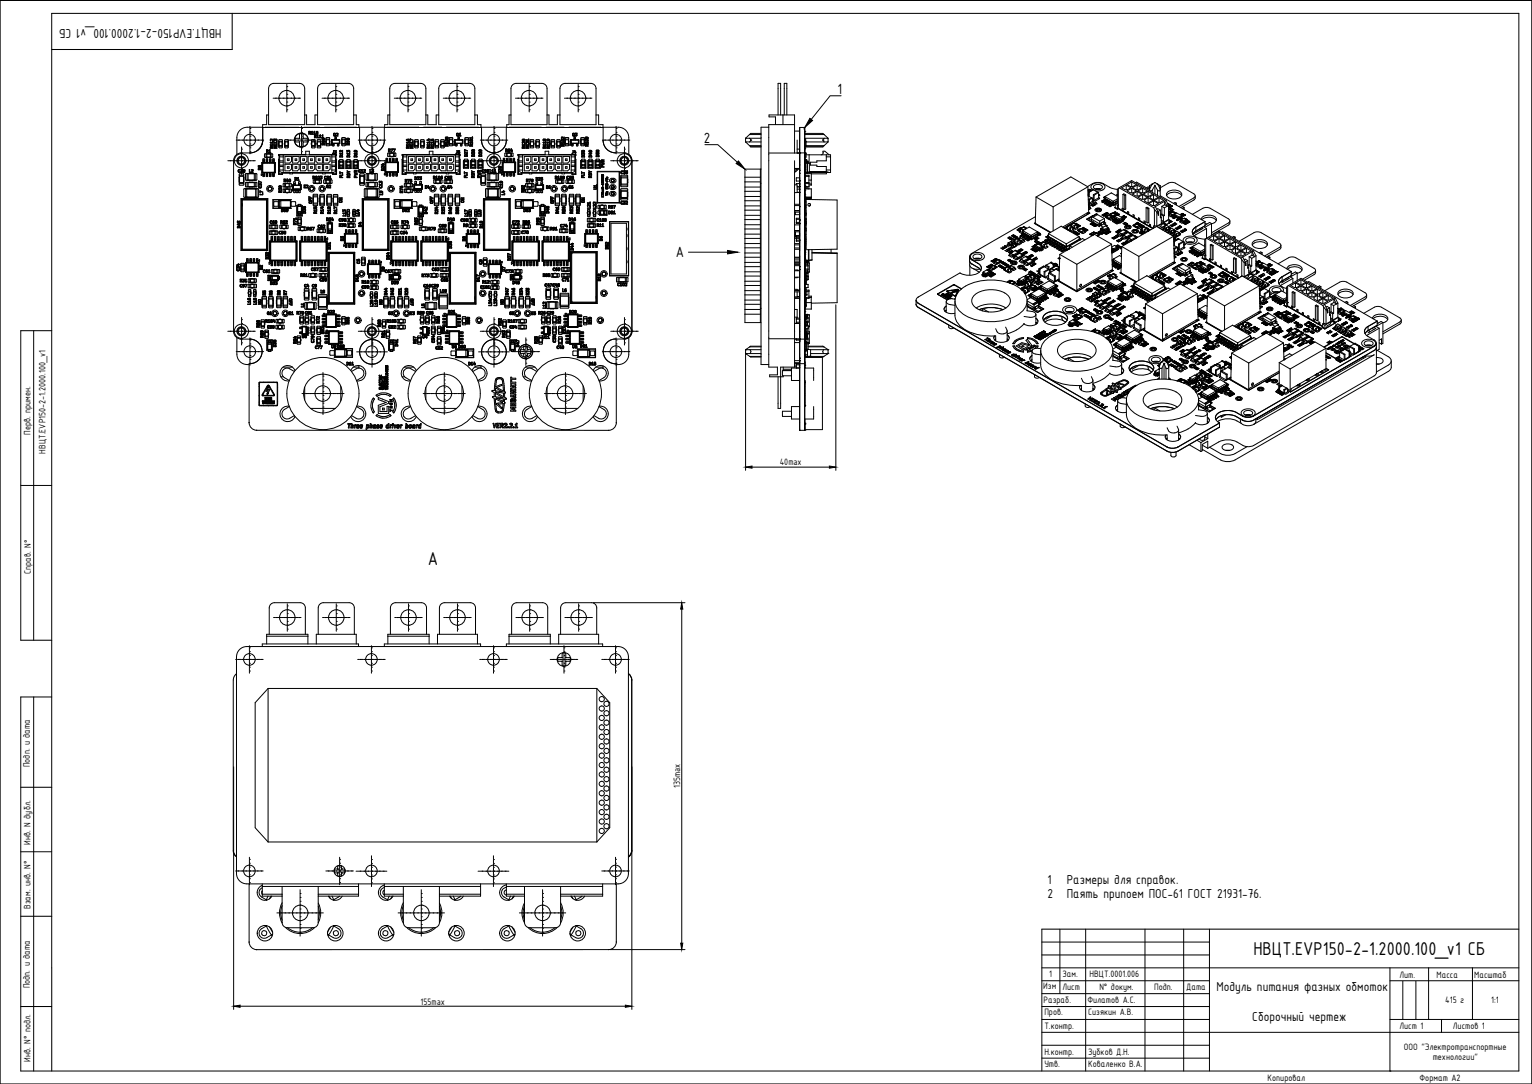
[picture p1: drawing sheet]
<svg xmlns="http://www.w3.org/2000/svg" width="594mm" height="420mm" viewBox="0 0 594 420" stroke-linecap="round" stroke-linejoin="round" font-family="sans-serif">
<defs><g id="words">
<g font-size="7.8">
<text x="165.8" y="219">А</text>
<text x="486" y="370.3">НВЦТ.EVP150-2-1.2000.100_v1 СБ</text>
</g>
<g font-size="6.2">
<text x="324.7" y="36.3">1</text>
<text x="273" y="55.3">2</text>
<text x="262.1" y="99.7">А</text>
</g>
<g font-size="5.4">
<text x="85.9" y="11.1" transform="rotate(-180 85.9 11.1)">НВЦТ.EVP150-2-1.2000.100_v1 СБ</text>
<text x="406.2" y="342.6">1</text>
<text x="413.7" y="342.6">Размеры для справок.</text>
<text x="406.2" y="348.1">2</text>
<text x="413.7" y="348.1">Паять припоем ПОС-61 ГОСТ 21931-76.</text>
<text x="471.7" y="383.9">Модуль питания фазных обмоток</text>
<text x="485.6" y="395.9">Сборочный чертеж</text>
</g>
<g font-size="3.9">
<text x="11.8" y="168.7" transform="rotate(-90 11.8 168.7)">Перв. примен.</text>
<text x="17.6" y="175.8" transform="rotate(-90 17.6 175.8)">НВЦТ.EVP150-2-1.2000.100_v1</text>
<text x="302.3" y="180.4">40max</text>
<text x="12" y="222.5" transform="rotate(-90 12 222.5)">Справ. N°</text>
<text x="11.6" y="297.4" transform="rotate(-90 11.6 297.4)">Подп. и дата</text>
<text x="263.7" y="305.6" transform="rotate(-90 263.7 305.6)">135max</text>
<text x="11.9" y="327.4" transform="rotate(-90 11.9 327.4)">Инв. N дубл.</text>
<text x="11.9" y="352.3" transform="rotate(-90 11.9 352.3)">Взам. инв. N°</text>
<text x="11.6" y="383.1" transform="rotate(-90 11.6 383.1)">Подп. и дата</text>
<text x="404.6" y="383.5">Изм</text>
<text x="406.8" y="378.5">1</text>
<text x="412" y="383.7">Лист</text>
<text x="412" y="378.7">Зам.</text>
<text x="422.5" y="378.7">НВЦТ.0001.006</text>
<text x="426.3" y="383.7">N° докум.</text>
<text x="447.6" y="383.7">Подп.</text>
<text x="460" y="383.7">Дата</text>
<text x="542.7" y="379.1">Лит.</text>
<text x="557.1" y="379.1">Масса</text>
<text x="571.7" y="379.1">Масштаб</text>
<text x="163.1" y="389.4">155max</text>
<text x="404.7" y="388.8">Разраб.</text>
<text x="421.7" y="388.8">Филатов А.С.</text>
<text x="560.4" y="388.9">415 г</text>
<text x="578.2" y="388.9">1:1</text>
<text x="405" y="393.6">Пров.</text>
<text x="422" y="393.6">Сизякин А.В.</text>
<text x="405" y="398.8">Т.контр.</text>
<text x="542.7" y="398.7">Лист 1</text>
<text x="563.4" y="398.7">Листов 1</text>
<text x="544.4" y="406.8">ООО &quot;Электротранспортные</text>
<text x="11.9" y="411.6" transform="rotate(-90 11.9 411.6)">Инв. N° подл.</text>
<text x="405" y="413.7">Утв.</text>
<text x="405" y="408.7">Н.контр.</text>
<text x="422" y="413.7">Коваленко В.А.</text>
<text x="422" y="408.7">Зубков Д.Н.</text>
<text x="555.6" y="411">технологии&quot;</text>
<text x="491.5" y="418.9">Копировал</text>
<text x="550.4" y="418.9">Формат А2</text>
</g>
</g></defs>
<!-- layer: 0 -->
<path d="M314.1 45.9l1 .8-3 2.7zM286.3 62.4l2.6 3.2-3.4-2.2zM282.1 97.1l4 .6-4 .7zM289.1 181.1l2.5-.5v.9zM321.6 180.6l2.5 .5-2.5 .4zM264.4 233.6l.4 2.5h-.9zM263.9 365.6h.9l-.4 2.5zM90.6 390l2.5-.4v.8zM242.5 389.6l2.5 .4-2.5 .4z" fill="#000" stroke="#000" stroke-width=".39"/>
<g fill="none" stroke="#000" stroke-width=".39">
<path d="M104.7 32.9l1.5-.6h10l1.4 .6 .6 1.4v14h-14v-14zM105.9 38.1h.7M106.7 38.1h.1M106.9 38.1h1.2M108.2 38.1a3 3 0 0 1 3-3 3 3 0 0 1 3 3M108.2 38.1a3 3 0 0 0 3 3 3 3 0 0 0 3-3M108.2 38.1h.1M108.4 38.1h1.2M109.7 38.1h.1M109.9 38.1h1.2M111.2 33.6h.1M111.2 35.1h.1"/>
<path d="M111.2 36.6h.1M111.2 38.1h.1M111.2 39.6h.1M111.2 32.7v.7M111.2 33.7v1.2M111.2 35.2v1.2M111.2 36.7v1.2M111.2 38.2v1.2M111.2 39.7v1.2M111.4 38.1h1.2M112.7 38.1h.1M112.9 38.1h1.2"/>
<path d="M114.2 38.1h.1M114.4 38.1h1.2M115.7 38.1h.1M115.9 38.1h.7M123.7 32.9l1.4-.6h10.1l1.4 .6 .5 1.4v14h-14l.1-14zM124.9 38.1h.7M125.7 38.1h.1M125.9 38.1h1.2M127.1 38.1a3 3 0 0 1 3-3 3 3 0 0 1 3 3M127.1 38.1a3 3 0 0 0 3 3 3 3 0 0 0 3-3M127.2 38.1h.1M127.4 38.1h1.2"/>
<path d="M128.7 38.1h.1M128.9 38.1h1.2M130.2 33.6h.1M130.2 35.1h.1M130.2 36.6h.1M130.2 38.1h.1M130.2 39.6h.1M130.2 32.7v.7M130.2 33.7v1.2M130.2 35.2v1.2M130.2 36.7v1.2M130.2 38.2v1.2"/>
<path d="M130.2 39.7v1.2M130.4 38.1h1.2M131.7 38.1h.1M131.9 38.1h1.2M133.2 38.1h.1M133.4 38.1h1.2M134.7 38.1h.1M134.9 38.1h.7M151.7 32.9l1.4-.6h10l1.5 .6 .5 1.4v14h-14l.1-14zM152.9 38.1h.7M153.7 38.1h.1M153.9 38.1h1.2"/>
<path d="M155.2 38.1h.1M155.4 38.1h1.2M156.7 38.1h.1M156.9 38.1h1.2M158.2 33.6h.1M158.2 35.1h.1M158.2 36.6h.1M158.2 38.1h.1M158.2 39.6h.1M158.2 32.7v.7M158.2 33.7v1.2M158.2 35.2v1.2"/>
<path d="M158.2 36.7v1.2M158.2 38.2v1.2M158.2 39.7v1.2M158.4 38.1h1.2M159.7 38.1h.1M159.9 38.1h1.2M161.2 38.1h.1M161.4 38.1h1.2M162.7 38.1h.1M162.9 38.1h.7M170.7 32.9l1.4-.6h10l1.5 .6 .5 1.4v14h-14v-14zM171.9 38.1h.7"/>
<path d="M172.7 38.1h.1M172.9 38.1h1.2M174.2 38.1h.1M174.4 38.1h1.2M175.7 38.1h.1M175.9 38.1h1.2M177.2 33.6h.1M177.2 35.1h.1M177.2 36.6h.1M177.2 38.1h.1M177.2 39.6h.1M177.2 32.7v.7"/>
<path d="M177.2 33.7v1.2M177.2 35.2v1.2M177.2 36.7v1.2M177.2 38.2v1.2M177.2 39.7v1.2M177.4 38.1h1.2M178.7 38.1h.1M178.9 38.1h1.2M180.2 38.1h.1M180.4 38.1h1.2M181.7 38.1h.1M181.9 38.1h.7"/>
<path d="M199.9 38.1h.7M200.1 32.3h10l1 .3 .8 .7 .2 1v14h-14v-14l.6-1.4 1.4-.6M200.7 38.1h.1M200.9 38.1h1.2M202.2 38.1h.1M202.4 38.1h1.2M203.7 38.1h.1M203.9 38.1h1.2M205.2 33.6h.1M205.2 35.1h.1M205.2 36.6h.1M205.2 38.1h.1"/>
<path d="M205.2 39.6h.1M205.2 32.7v.7M205.2 33.7v1.2M205.2 35.2v1.2M205.2 36.7v1.2M205.2 38.2v1.2M205.2 39.7v1.2M205.4 38.1h1.2M206.7 38.1h.1M206.9 38.1h1.2M208.2 38.1h.1M208.4 38.1h1.2"/>
<path d="M209.7 38.1h.1M209.9 38.1h.6M218.9 38.1h.7M219.1 32.3h10l1 .3 .8 .7 .2 1v14h-14v-14l.6-1.4 1.4-.6M219.7 38.1h.1M219.9 38.1h1.2M221.2 38.1h.1M221.4 38.1h1.2M222.7 38.1h.1M222.9 38.1h1.2M224.2 33.6h.1M224.2 35.1h.1"/>
<path d="M224.2 36.6h.1M224.2 38.1h.1M224.2 39.6h.1M224.2 32.7v.7M224.2 33.7v1.2M224.2 35.2v1.2M224.2 36.7v1.2M224.2 38.2v1.2M224.2 39.7v1.2M224.4 38.1h1.2M225.7 38.1h.1M225.9 38.1h1.2"/>
<path d="M227.2 38.1h.1M227.4 38.1h1.2M228.7 38.1h.1M228.9 38.1h.6M326.2 37.1h-4.3l-7.3 9.2M91.6 54.3h.7M91.9 53.3v6.5M92.4 54.3h.1M92.6 54.3h1.2M93.4 59.3a3 3 0 0 0-2.8 3M93.7 57.8h.1M93.7 59.3h.1"/>
<path d="M93.7 57v.7M93.7 58v1.2M93.7 59.5v1.2M93.9 54.3h.1M94.1 54.3h1.2M95.4 54.3h.1M95.6 54.3h1.2M96.9 49.8h.1M96.9 51.3h.1M96.9 52.8h.1M96.9 54.3h.1M96.9 55.8h.1"/>
<path d="M96.9 57.3h.1M96.9 58.8h.1M96.9 49v.7M96.9 50v1.2M96.9 51.5v1.2M96.9 53v1.2M96.9 54.5v1.2M96.9 56v1.2M96.9 57.5v1.2M96.9 58.9v.7M97.1 54.3h1.2M98.4 54.3h.1"/>
<path d="M98.6 54.3h1.2M99.9 54.3h.1M100.1 54.3h1.2M101.4 54.3h.1M101.6 54.3h.7M101.9 54.3l-.8 2.6-1.3 1.5M101.9 49.3h-6a4 4 0 0 0-4 4M101.9 49.4h37.5v5a4.8 4.8 0 0 0 4.7 4.8 4.8 4.8 0 0 0 4.9-4.5v-5.3h37.7v5.3a4.8 4.8 0 0 0 4.6 4.5M101.9 54.4a5 5 0 0 1-4.9 4.9M102.8 49.4h13M103.1 59.7h2v1.2h-2zM103.4 58l.6 .1-.2 .6"/>
<path d="M103.4 58l.1 1.1M103.5 59.7v1.2M103.7 59.7l-.9-.1-.2 .2v1.1h1.1M103.8 58.2h-.3v.4h.3M103.8 58.2l.1 .1M103.8 58.7l.3 .4-.5-.4-.1 .4M103.8 58.7h.1M103.9 59.5l.5 .1zM103.9 58.4l-.1 .1M104.2 44.6h-.8v3.7h-1.5v6.2a5 5 0 0 1-4.8 4.8h-3.5M104.6 58l-.3 .3M104.6 59.7l.9-.1 .2 .2v1.1h-1.1"/>
<path d="M104.6 58h.1M104.7 58v.1M104.7 58.1v.9l.3 .2-.7-.1 .3-.1v-.7h-.3M104.8 54v.5M104.8 59.7v1.2M104.9 54l.9 .4 .1-.5v.8l-.8-.7M104.9 54h-.1M105 54.5h.1M105 57h.3v.3h-.4zM105 54.5h-.2M105.1 54h.1M105.1 54l-.1 .5"/>
<path d="M105.3 57h.1M105.5 57h.1M105.8 55.9v.2h-1M105.8 55.8h.1M105.8 54.9h.1M105.8 55.8l.1 .7-.1-.3h-.7v.3l-.2-.4M105.8 54.9l.1 .7-.1-.3h-.7v.3l-.3-.4 1-.1v-.2M105.8 56.8l-.3 .2M105.8 56.8l-.3 .5 .4 .2-1.1-.1 .1-.6 .6 .2M106.4 56.1l-.1 .1M106.4 57l.3-.1 .1 .4h-.4zM106.5 57h-.1"/>
<path d="M106.8 54.1v.3l-.4-.3-.1 .5v-.7l.4 .2M106.9 54.1h-.1M106.9 54.1h.3M107 57h.1M107.2 54.1h.1M107.2 54.1l.1 .6v-.7l-.6 .1M107.3 54.9v.2l-1 .2M107.3 55.9v.2h-.9M107.3 55.8h.1M107.3 54.9h.1M107.3 55.8l.1 .7-.1-.3h-.7v.3l-.3-.3M107.3 54.9l.1 .7-.1-.3h-.7v.3l-.3-.3"/>
<path d="M107.3 56.8l-.3 .2M107.3 56.8l-.3 .5 .4 .2-1.1-.1 .1-.6 .6 .2M108 55.4l.1 .6zM108.2 54.7h1.2v2h-1.2zM108.2 55h1.2M108.2 56.4h1.2M108.2 56.2v1l1.1 .1 .2-.2M109.4 56.2l.1 .2M109.5 54.4v.7M109.5 56.4v.7M109.5 54.4l-.2-.3-1.1 .1v1.1M109.5 55.1l-.1 .2"/>
<path d="M109.6 55.5v.4M110.3 55.5h.1M110.3 55.4l.1 .6zM110.5 54.7h1.2v2h-1.2zM110.5 55h1.2M110.5 56.4h1.2M110.5 56.2l-.1 .9 .2 .2 1.1-.1v-1M110.5 55.3l-.1-.9 .2-.3 1.1 .1v1.1M111.2 41.1h.1M111.2 42.6h.1M111.2 41.2v1.2M111.2 42.7v.7"/>
<path d="M111.6 54.3h.7M111.8 55.5h.1M111.8 55.4v.6zM112.4 54.3h.1M112.6 54.3h1.2M113.9 54.3h.1M114.1 54.3h1.2M114.2 54.3h.1M114.7 55h1.4M115.4 54.3h.1M115.6 54.3h1.2M116.1 53.6l-1.6 .2-.2 .8 .4 .4"/>
<path d="M116.1 55l.1 1.5 .7 .4 .7-.4v-1.5M116.1 53.6l.1-1.4 .7-.5 .7 .5v1.4M116.1 53.6l.3 .2M116.4 54.8l-.3 .2M116.9 49.8h.1M116.9 51.3h.1M116.9 52.8h.1M116.9 54.3h.1M116.9 55.8h.1M116.9 57.3h.1M116.9 58.8h.1M116.9 49v.7"/>
<path d="M116.9 50v1.2M116.9 51.5v1.2M116.9 53v1.2M116.9 54.5v1.2M116.9 56v1.2M116.9 57.5v1.2M116.9 58.9v.7M117.1 54.3h1.2M117.3 54.8l.3 .2M117.6 53.6h1.4M117.6 55h1.4M117.6 53.6l-.3 .2"/>
<path d="M117.8 49.4h6M118.2 44.6h.7v3.7h3.2v-3.7h1M118.4 54.3h.1M118.6 59.9h-10.5l-.1 .3 .1-.2h22.3v.3l.1-.4M118.6 54.3h1.2M119 53.6l.5 .7-.5 .7M119.8 50.9l.6 .1v1l-.4-.4-.3 .4zM119.9 54.3h.1M120 59.9h10.4M120.1 54.3h1.2M120.2 51l.1 .4h-.4v-.4h.3M120.2 51.6h.1"/>
<path d="M120.7 51.2l.4-.3v1l.3 .1h-.7l.3-.1v-.7zM120.7 55.4l.1 .6zM120.9 54.7h1.2v2h-1.2zM120.9 55h1.2M120.9 56.4h1.2M120.9 56.2v1l1.1 .1 .2-.2M121 50.9h.1M121.4 54.3h.1M121.6 54.3h.7M122 50.9h.1M122 52.3l.6 .1-.2 .6 .3 .4-.5-.4-.3 .4M122 52.3l-.1 1.1"/>
<path d="M122 50.9l.3 1.1h-.7l.3-.1v-.7h-.3l.3-.3M122.1 52.4l.4 .1v.3h-.4zM122.1 56.2l.1 .2M122.2 54.4v.7M122.2 56.4v.7M122.2 55.4v.6zM122.2 54.4l-.2-.3-1.1 .1v1.1M122.2 55.1l-.1 .2M122.7 51a.52 .52 0 0 0-.1 .7 .52 .52 0 0 0 .6 .2l.1-.8M122.8 51h-.1M122.8 50.9l.5 .2M122.8 51.8h.1"/>
<path d="M122.8 51.2v.5M122.8 51.8l.1 .1M122.8 51.1v.1M122.9 51.1l.3 .5-.3 .3M122.9 51.1h-.1M122.9 52.6l.4-.3v1l.3 .1h-.7l.3-.1v-.7zM122.9 55.4l.1 .6zM123.1 54.7h1.2v2h-1.2zM123.1 55h1.2M123.1 56.4h1.2M123.1 56.2l-.1 .9 .2 .2 1.1-.1v-1M123.1 55.3l-.1-.9 .2-.3 1.1 .1v1.1"/>
<path d="M123.2 52.3h.1M124.1 52.6l-.1 .1M124.2 52.3l-.4 .3 .2 .1M124.2 52.3h.1M124.2 52.3l.1 1 .2 .1h-.6l.2-.1v-.7M124.4 55.4v.6zM124.8 52.6l.4-.3v1l.3 .1h-.7l.3-.1v-.7zM125 55.6l.5 .1 .5-.2-.5 .5 .5 .2h-1.1zM125 55l.1 .1M125.1 55.7l.2-.1 .1 .4h-.4zM125.1 55l.1-.3 .3 .3M125.1 55h.3"/>
<path d="M125.1 54.3h.1M125.1 53.6h.1M125.1 53.6l-.2 .4 .2 .3M125.1 52.3h.1M125.1 54.1h.1M125.1 53.7h.1M125.1 53.7v.4M125.2 53.7v.4M125.2 53.6l.2 .1a.37 .37 0 0 1 .5-.1 .37 .37 0 0 1 0 .6M125.3 54.2l-.1 .1M125.3 55.7h.1M125.4 54.2h.5"/>
<path d="M125.4 54.2h-.1M125.4 55v.1M125.5 53.8l.3-.1v.4h-.3zM125.5 55.7h.1M125.6 54.7l-.1 .4-.4 .1M125.6 54.7h.1M125.7 54.7l.1 .1M125.8 54.8h.1M125.8 54.8l.1 .3a.36 .36 0 0 0 .1-.5 .36 .36 0 0 0-.5-.1l-.6 .3 .2 .4M125.8 54.1h.1M125.8 49.4h12.4M126 54.2h-.1"/>
<path d="M126.3 54.7h.1M126.4 54.6v.6zM126.5 55.6h1.2M126.5 54.2h1.2M126.5 53.9h1.2v2h-1.2zM126.5 55.3l-.1 .9 .3 .3 1.1-.1-.1-1.1M126.5 54.4l-.1-.9 .3-.2 1.1 .1-.1 1M127.8 54.7h.1M127.8 54.6v.5M128.3 55.8l.4 .3-.3 .3zM128.6 54.2v1.4zM128.7 54.3v1.2"/>
<path d="M128.7 56h.1M128.8 55.5l2.8 .1M128.8 55.5h-.1M128.8 54.2h2.8M128.8 54.2l-.1 .1M128.8 54.2v.1M128.8 54.3h2.7M128.8 54.3h-.1M128.9 55.6l.2 1 .4-.1v-.9M129.3 58.4h.1M129.3 58.4l.1 .8-.4 .3 .3-.3v-.7M129.4 52.5v.1"/>
<path d="M129.4 52.6l.5 .1M129.5 51.8h.4v.7h-.4zM129.6 52.6h.2zM129.8 59.3v.1M129.9 53.4h.6M129.9 53.4v.8M129.9 52.7l.1 .1M130 51.7l.1 .1M130 51.7l-.6 .1v.7M130 58.8l.2 .1M130 58.8l.2-.3-.5-.1h.7l-.2 .4 .2 .2M130 54.2v-.6h.4v.6"/>
<path d="M130 52.6v.1M130 52.7h.1M130.1 52.6h-.1M130.1 52.6h.1M130.1 51.8h.1M130.1 51.8v.8M130.2 58.9v.1M130.2 52.7l-.2 .1M130.2 41.1h.1M130.2 42.6h.1M130.2 41.2v1.2M130.2 42.7v.7"/>
<path d="M130.2 59h.1M130.3 59l-.1 .4-.4-.1M130.4 59.3l-.2 .2-.4-.2M130.4 59v.3M130.4 59.9h.1M130.5 53.4v.8M130.8 55.6l.2 1 .4-.1v-.9M131 52.6l-.7 .1 .6-.8-.5-.1a.39 .39 0 0 1 .5-.2 .39 .39 0 0 1 .1 .5l-.4 .5h.4M131.5 55.5l.1 .1M131.5 54.3h.1M131.6 54.2l-.1 .1M131.6 55.5l-.3 .7h-.4v-.6h-1.5v.6h-.4v-.6l-.3-.1"/>
<path d="M131.6 54.2l.1 .1M131.6 55.5h-.1M131.6 54.3v1.2M131.7 54.3h-.1M131.7 54.3l.1 1.2M131.8 58.9v-.6l.9 .5 .1-.5v.7M131.8 54.3v1.3M131.8 54.2l-.1 .1M131.9 58.8l.1 .1M132 58.9h-.2M132 58.4h.1M132 58.4l-.1 .4"/>
<path d="M132.1 58.4l.7 .6M132.4 54.7h.1M132.5 54.6v.6zM132.6 55.6h1.2M132.6 54.2h1.2M132.6 53.9h1.2v2h-1.2zM132.6 55.3l-.1 .9 .3 .3 1.1-.1-.1-1.1M132.6 54.4l-.1-.9 .3-.2 1.1 .1-.1 1M132.7 59.3v.2h-.9M132.7 59.2h.1M132.8 59.2v.7l-.1-.3h-.7l.1 .3-.3-.4M132.8 59h.1"/>
<path d="M133.9 54.7h.1M133.9 54.6l.1 .6zM134.5 55.6l.6 .1 .4-.2-.4 .5 .4 .2h-1zM134.5 58.3l.1 .7 .1-.5 .3 .2 .4-.3M134.5 58.3h.1M134.5 59.5h1l.1-.3 .1 .7-.9-.3 .1 .3zM134.5 58.3l.4 .2M134.6 55v.1M134.6 54.1h.1M134.6 55.7l.3-.1v.4h-.4zM134.6 54.1l.2-.4 .2 .4M134.6 55l.2-.3 .2 .3"/>
<path d="M134.6 54.1h.3M134.6 55h.3M134.8 55.7h.1M134.9 58.5l.7-.1-.1 .5M135 54.1h-.1M135 55l-.1 .1M135 53.6l-.5 .1v.5l.4 .1 .2-.6 .3 .2M135 53.6l.5 .2M135.1 55.7h.1M135.3 54.8h.1M135.4 53.9h.1M135.4 58.5h.1"/>
<path d="M135.5 53.8v.4l-.1-.3M135.5 54.7v.4l-.1-.3M135.5 58.5v.4M135.5 54.7l-.9-.2-.2 .5 .5 .2 .2-.5 .2 .1M135.5 59.2v.1M137.1 44.6h1v3.7h1.1v1.1M137.3 59.5h1l.1-.3 .1 .7-.9-.3v.3zM137.4 58.3h.6a.36 .36 0 0 1 .4 .1 .36 .36 0 0 1-.1 .5l-.3-.5v.5l-.4 .1zM137.5 58.8h.4M137.9 58.5h.1M137.9 58.4l-.4 .1v.3M137.9 58.8h.1"/>
<path d="M137.9 58.5v.3M138.2 58.5l.1 .1M138.3 59.2h.1M138.9 54.3h.7M139.2 49.3h10M139.4 54.5a4.8 4.8 0 0 0 4.7 4.7M139.8 54.3h.1M139.9 54.3h1.2M141.3 54.3h.1M141.4 54.3h1.2M142.7 54.3h.1M142.9 54.3h1.2"/>
<path d="M144.3 49.8h.1M144.3 51.3h.1M144.3 52.8h.1M144.3 54.3h.1M144.3 55.8h.1M144.3 57.3h.1M144.3 58.8h.1M144.3 49v.7M144.3 50v1.2M144.3 51.5v1.2M144.3 53v1.2M144.3 54.5v1.2"/>
<path d="M144.3 56v4.7M144.3 57.8h.1M144.3 59.3h.1M144.4 54.3h1.2M145.8 54.3h.1M145.9 54.3h1.2M147.2 54.3h.1M147.4 54.3h1.2M148.7 54.3h.1M148.9 54.3h.7M149 54.6a4.8 4.8 0 0 1-4.6 4.6M150 49.4h12.3"/>
<path d="M150.7 57.7h.4M150.7 57.7l-.1 1.1 .3-.4 .4 .5-.2-.5M150.8 57.9h.3v.3h-.3zM150.9 59.4h2v1.2h-2zM151.1 58.4h.1M151.1 57.7l.2 .3-.2 .4M151.1 44.6h-.7v3.7h-1.2v1.1M151.2 59.4v1.2M151.5 59.4l-.9-.1-.3 .2 .1 1.1h1.1M151.6 59.2l.6 .1zM151.8 58.8l.5-1.1h-.8l.7 .2-.4 .9M152.4 59.4l.9-.1 .2 .2-.1 1.1h-1"/>
<path d="M152.5 57.7l.8 .1-.5 1.1 .3-1zM152.6 59.4v1.2M157.6 57l.4-.2 .2 .2M157.6 54l.3 .4 .1-.3a.39 .39 0 0 1 .6-.1 .39 .39 0 0 1-.1 .6l-.7-.1zM157.6 55.1h1l.1-.2v.6l-.8-.2v.3zM157.7 57l.3-.1 .1 .4h-.4zM157.8 57h-.1M158 54.4v.1M158.2 54.4h.3M158.2 41.1h.1M158.2 42.6h.1M158.2 41.2v1.2"/>
<path d="M158.2 42.7v.7M158.2 57h.1M158.5 54.1h.1M158.5 54.1h-.4l.1 .3M158.5 54.1v.3M158.5 54.4h.1M158.6 55.9v.2h-1M158.6 55.8h.1M158.6 54.9h.1M158.6 55.8l.1 .7-.1-.3h-.7v.3l-.2-.4M158.6 56.8l-.4 .2M158.6 56.8l-.4 .5 .4 .2h-1v-.5"/>
<path d="M159.1 53.9l1.1 .5-1-.4-.1 .7zM159.1 55.1h1l.1-.2v.6l-.8-.2v.3zM159.1 53.8v.1M159.3 57h.3v.3h-.4zM159.6 57h.1M159.7 57h.1M160.1 55.9v.2h-1M160.1 55.8v.7v-.3h-.7v.3l-.3-.4M160.1 55.8v.1M160.1 54.9h.1M160.1 56.8l-.4 .2M160.1 56.8l-.4 .5 .5 .2-1.1-.1 .1-.6 .5 .2"/>
<path d="M160.7 55.4l.1 .6zM160.9 54.7h1.2v2h-1.2zM160.9 55h1.2M160.9 56.4h1.2M160.9 56.2v1l1 .1M161.9 54.1l-1 .1v1.1M162 54.1l.2 .3-.1 .9M162.1 56.2l.1 .9-.2 .2M162.2 55.4v.6zM163 55.5l.1 .4M163 55.5h.1M163.2 54.7h1.2v2h-1.2z"/>
<path d="M163.2 55h1.2M163.2 56.4h1.2M163.2 56.2l-.1 .9 .2 .2 1.1-.1v-1M163.2 55.3l-.1-.9 .2-.3 1.1 .1v1.1M164.3 49.4h6.9M164.5 55.5v.4M165.1 44.6h.8v3.7h3.2v-3.7h1M165.6 55.1h1l.1-.2v.6l-.8-.2v.3zM165.8 57h.3v.3h-.4zM166.1 57h.1M166.2 57l-.5-.2-.1 .7M166.2 53.9l-.2 .2"/>
<path d="M166.2 57h.1M166.3 53.9h.1M166.3 53.9l.4 .2h-.3v.5l-.9-.3 .7 .1v-.3h-.2M166.5 59.9h-10.5l.1 .3M166.6 55.9v.2h-.9M166.6 55.8v.7v-.3h-.7v.3l-.2-.4M166.6 55.8v.1M166.6 54.9h.1M166.6 56.8l-.4 .2M166.6 56.8l-.4 .5 .5 .2h-1.1M167.1 55.1h1l.1-.2v.6l-.8-.2v.3zM167.2 57l.3-.1 .1 .4h-.4z"/>
<path d="M167.3 57h-.1M167.6 54.1l.1 .5-.6-.1v-.5l.1 .4 .3 .1-.1-.4a.39 .39 0 0 1 .7-.2 .39 .39 0 0 1-.1 .7v-.1M167.7 54.1h-.1M167.7 54.1h.3M167.7 57l-.5-.2-.1 .6 1 .1M167.7 57h.1M167.9 59.9h10.5M168 54.1h.1M168 54.5h.1M168 54.1v.3M168.1 55.9v.2h-1M168.1 55.8h.1"/>
<path d="M168.1 54.9h.1M168.1 55.8l.1 .7-.1-.3h-.7v.3l-.3-.4M168.1 56.8l-.4 .2M168.1 56.8l-.4 .5 .5 .2M168.6 55.5h.1M168.6 55.4l.1 .6zM168.8 54.7h1.2v2h-1.2zM168.8 55h1.2M168.8 56.4h1.2M168.8 56.2l-.1 .9 .2 .2 1.1-.1v-1M168.8 55.3l-.1-.9 .2-.3 1.1 .1v1.1M170.1 55.5h.1"/>
<path d="M170.1 55.4v.6zM170.8 55.5h.1M170.8 55.4l.1 .6zM171 54.7h1.2v2h-1.2zM171 55h1.2M171 56.4h1.2M171 56.2l-.1 .9 .2 .2 1.1-.1v-1M171 55.3l-.1-.9 .2-.3 1.1 .1v1.1M172.3 55.4v.6zM172.7 55.3h1l.1-.3v.6l-.8-.2v.3zM172.9 53.3l.3 .4 .4-.4M172.9 54.3v.2"/>
<path d="M172.9 54.5h.1M172.9 56.2l.2-.1 .1 .4h-.4zM172.9 53.3h.7M172.9 54.3h.7M172.9 54.5h.7M172.9 53.3v.1M172.9 54.3h.1M172.9 53.8h.7M172.9 54.7h.7M173.1 55.9l-.4 .3v.4h1.1l-.5-.2 .5-.4-.5 .2M173.1 55.9l.2 .3M173.1 56.1l.1 .1"/>
<path d="M173.2 49.4h12.3M173.3 56.2h.1M173.6 53.3v.1M173.6 54.3h.1M173.6 54.5h.1M173.6 54.3v.2M173.7 53.2a.52 .52 0 0 0-.7-.1 .52 .52 0 0 0-.2 .6l.1 .1M173.7 54.2a.52 .52 0 0 0-.7-.2 .52 .52 0 0 0-.2 .7h.1M173.7 53.2l.1 .1M173.7 54.2h.1M173.8 53.3l-.2 .5M173.8 54.2l-.2 .5"/>
<path d="M174.1 54.6v.6zM174.3 53.9h1.2v2h-1.2zM174.3 55.6h1.2M174.3 54.2h1.2M174.3 55.3v1.1l1 .1M175.3 53.3l-1 .1v1M175.3 53.3l.3 .2-.1 .9M175.5 55.3l.1 1-.3 .2M175.6 54.6v.6zM176 55.8l.4 .3-.3 .3zM176.4 54.2v1.3M176.4 54.3v1.3"/>
<path d="M176.4 55.5l.1 .1M176.4 56h.1M176.5 55.5h-.1M176.5 55.6h2.8M176.5 54.2v.1M176.5 54.3h2.7M176.5 55.5v.1M176.5 54.3h-.1M176.6 55.6l.2 1 .4-.1v-.9M176.9 59.4h.1M177.2 58.5l-.2 .9M177.2 51.8h.4v.7h-.4z"/>
<path d="M177.2 58.4v.1M177.2 41.1h.1M177.2 42.6h.1M177.2 41.2v1.2M177.2 42.7v.7M177.2 58.4l.1 1h-.4M177.3 52.5h.1M177.6 53.4h.6M177.6 53.4v.8M177.7 51.7a.61 .61 0 0 0-.7 .6 .61 .61 0 0 0 .8 .5l-.1-.1M177.7 51.7l.1 .1M177.7 54.2v-.6h.4v.6"/>
<path d="M177.7 52.6v.1M177.8 51.8h.1M177.8 51.8l-.1 .8M177.8 58.8l.4 .1 .1 .4-.6 .2 .4-.1 .1-.4M177.8 58.8h.1M178.1 52.6h.6M178.2 53.4v.8M178.2 58.4h-.5l-.1 .6h.5M178.2 58.4l-.4 .4M178.4 51.6l-.3 .3h.2v.7h-.2M178.4 59.9h.1M178.4 51.6h.1"/>
<path d="M178.4 59.9l-.1 .3M178.4 51.6l.1 1h.2M178.5 55.6l.2 1 .4-.1v-.9M179.2 55.5l.1 .1M179.2 54.3h.2M179.3 54.2l-.1 .1M179.3 54.2l-2.9 .1M179.3 54.2l.1 .1M179.3 55.5h-.1M179.3 55.5h.1M179.4 55.5l-.4 .1v.6h-.4v-.6h-1.5v.6h-.4v-.6l-.3-.1M179.4 54.3v1.2"/>
<path d="M179.4 54.3v1.3M180.1 58l1.2 .5-1.1-.4v.7zM180.2 58h-.1M180.2 54.6v.6zM180.3 59.5v.1M180.4 55.6h1.2M180.4 54.2h1.2M180.4 53.9h1.2v2h-1.2zM180.4 55.3l-.1 .9 .2 .3 1.1-.1v-1.1M180.4 54.4l-.1-.9 .2-.2 1.1 .1v1M180.4 59.1h.1M180.4 59.1l-.1 .4"/>
<path d="M180.4 59.1l.8 .6v-.7l-.1 .5-.5-.5a.34 .34 0 0 0-.5 .1 .34 .34 0 0 0 .2 .5M180.8 59.9l.4 .2v.5h-1M180.8 59.9l-.6 .2-.1 .5M181.7 54.6v.6zM182.1 56.6l.1 .1M182.2 54.2l.1-.1a.52 .52 0 0 1 .6-.1 .52 .52 0 0 1 .3 .7 .54 .54 0 0 1-.7 .1 .54 .54 0 0 1-.3-.6zM182.3 54.3v.2M182.3 54.5h.1M182.3 56.2l.3-.1 .1 .4h-.4zM182.4 54.3l.7 .1-.7 .1M182.4 54.3h-.1M182.8 56.2l-.6-.2-.1 .6"/>
<path d="M182.8 56.2h.1M183.1 59.5l.1-.4 .9 .6M183.1 59.5v.1M183.1 58.2l.2 .1-.1 .3zM183.1 53.1v.3h-.9M183.1 55.1v.2h-.9M183.1 55l.1 .7-.1-.3h-.7l.1 .3-.3-.4M183.1 55v.1M183.2 53.1h-.1M183.2 53.1l.1 .7-.2-.3h-.7l.1 .3-.3-.4M183.2 56l-.4 .2M183.2 55.9l-.4 .6 .5 .1-1.1 .1"/>
<path d="M183.4 58.6v.1M183.5 58.5h.1M183.5 58.5h.3M183.9 58.2h-.4v.3M183.9 58.5h-.1M183.9 58.2v.3M184 58.6l-.5 .1M184 58.6a.5 .5 0 0 0-.5-.5 .5 .5 0 0 0-.5 .5h.4M184 59v.7M184.1 59l-.2 .5-.5-.5a.34 .34 0 0 0-.5 .1 .34 .34 0 0 0 .2 .5M184.1 44.6h1v3.7h1.4v1.1M185.8 59.1l.4-.1 .5 .5 .1-.5v.7l-.8-.6-.2 .6z"/>
<path d="M185.8 58.1l.5-.1a.36 .36 0 0 1 .5 .1 .36 .36 0 0 1-.1 .5l-.3-.4v.4l-.5 .1zM185.9 58.5h.3M185.9 58.5l.2-.4 .2 .4M186.3 54.3h.6M186.3 58.5h-.1M186.5 49.3h10M186.7 54.5a4.8 4.8 0 0 0 4.7 4.7M187.1 54.3h.1M187.2 54.3h1.2M188.6 54.3h.1M188.7 54.3h1.2M190.1 54.3h.1"/>
<path d="M190.2 54.3h1.2M191.3 59.2a4.8 4.8 0 0 0 5-4.5v-5.3h37.6v5.3a4.8 4.8 0 0 0 4.6 4.5h3.7l1.2 .4 1.3 1.3 .3 1.2v66.5l-.3 1.2-.8 .9-1.7 .7M191.6 57.8h.1M191.6 59.3h.1M191.6 49.8h.1M191.6 51.3h.1M191.6 52.8h.1M191.6 54.3h.1M191.6 55.8h.1M191.6 57.3h.1M191.6 58.8h.1M191.6 49v.7"/>
<path d="M191.6 50v1.2M191.6 51.5v1.2M191.6 53v1.2M191.6 54.5v1.2M191.6 56v4.7M191.7 54.3h1.2M193.1 54.3h.1M193.2 54.3h1.2M194.6 54.3h.1M194.7 54.3h1.2M196.1 54.3h.1M196.2 57.9h.4v.3h-.4z"/>
<path d="M196.2 54.3h.7M196.3 54.6a4.8 4.8 0 0 1-4.6 4.6M196.4 59.4h2v1.2h-2zM196.5 58.4l.2 .4M196.5 58.4h.1M196.5 58.4l.2-.6-.6-.1v1.1l.1-.4 .4 .4M196.7 59.4v1.2M196.9 59.4h-1.1l-.1 1 .3 .3 .9-.1M197.1 58.3v.5M197.1 59.2l.5 .1zM197.1 58.2a.32 .32 0 0 1 .1-.4 .32 .32 0 0 1 .4 0 .32 .32 0 0 1 0 .4M197.1 58.2v.1"/>
<path d="M197.2 58h.1M197.2 58h.4M197.2 58.7h.1M197.2 58.4v.2M197.2 58.3v.1M197.2 57.9h.1M197.2 58.3h.3M197.2 58.7h.3M197.2 57.9h.4M197.5 49.4h12.3M197.5 58.3l.1 .1M197.6 58.4v.2"/>
<path d="M197.6 58.7h-.1M197.6 58h.1M197.6 58.2l.1 .1M197.7 58.3v.4l-.6 .1M197.8 59.4l.9-.1 .3 .2-.1 1.1h-1.1M198.1 59.4v1.2M198.1 44.6h-.7v3.7h-.9v1.1M198.2 57.7l-.2 .8h.4l.1 .4 .1-.4M198.2 57.7v.7l.4-.3M198.2 57.7h.1M198.6 58.1v.3M198.6 58.5h.1"/>
<path d="M198.6 58.4h.1M198.7 58.4v.1M200.8 59.9l.2 .3M200.9 59.9h10.5M200.9 59.9h-.1M202.5 56.1l.3 .4M202.6 55.3l.2-.3 .7 .6M202.6 57v.3h.4v-.3M202.6 55.3v.1M202.6 55.4v.2a.38 .38 0 0 1-.1-.6 .38 .38 0 0 1 .5-.1l.5 .5 .1-.5-.1 .7M202.6 57h.1M202.7 57h.3"/>
<path d="M202.7 54.1v.3M202.7 54.4h.1M202.7 53.9l.8 .1a.45 .45 0 0 1-.4 .7 .45 .45 0 0 1-.4-.7M202.8 54.1h-.1M202.8 54.1h.5l.1 .3M203 57h.1M203.1 57h.1M203.4 54.4h-.6M203.4 54.4h.1M203.5 55.9v.2h-1M203.5 55.6h.1M203.5 55.8h.1"/>
<path d="M203.5 55.8l.1 .7-.1-.3h-.7v.3M203.5 56.8l-.4 .2M203.5 56.8l-.4 .5 .5 .2-1.1-.1 .1-.6 .5 .2M204 54.2h1l.1-.3v.7l-.8-.3v.3zM204 55l.5-.1 .5 .5 .1-.5v.7l-.8-.6-.2 .6zM204.1 57v.3h.4v-.3M204.1 55.3l.1 .1M204.2 57h-.1M204.2 57h.3M204.5 57h.1M204.6 57h.1M205 55.9v.2h-1"/>
<path d="M205 55.8v.7v-.3h-.7v.3l-.3-.4M205 55.8v.1M205 56.8l-.4 .2M205 56.8l.1 .1M205.1 56.9l-.5 .4 .5 .2-1.1-.1 .1-.6 .5 .2M205.2 41.1h.1M205.2 42.6h.1M205.2 41.2v1.2M205.2 42.7v.7M205.5 55.5h.1M205.5 55.4l.1 .6zM205.7 54.7h1.2v2h-1.2z"/>
<path d="M205.7 55h1.2M205.7 56.4h1.2M205.7 56.2l-.1 .9 .2 .2 1.1-.1v-1M205.7 55.3l-.1-.9 .2-.3 1.1 .1v1.1M207 55.5h.1M207 55.4v.6zM207.7 55.5l.1 .4M207.7 55.5h.1M207.9 54.7h1.2v2h-1.2zM207.9 55h1.2M207.9 56.4h1.2M207.9 56.2l-.1 .9 .2 .2 1.1-.1v-1"/>
<path d="M207.9 55.3l-.1-.9 .2-.3 1.1 .1v1.1M209.2 55.5v.4M210.6 54.1l.2 .5M210.6 56.1l.4 .3M210.7 57v.3h.4v-.3M210.7 57h.1M210.8 57h.3M210.8 54.1l.2 .1-.1 .3zM210.8 54.6h.1M210.8 53.9h.1M210.8 53.9l-.2 .2M210.9 54h.1"/>
<path d="M210.9 54.5h.1M210.9 53.9l.1 .1M211 54h.1M211.1 57h.1M211.1 54h.1M211.1 53.9l.5 .1M211.2 54.4h.3M211.2 57h.1M211.5 54.1h.1M211.5 54.1h-.3v.3M211.5 54.4h.1M211.5 54.1v.3"/>
<path d="M211.6 54.9v.2l-1 .1 .4 .3M211.6 55.9v.2h-1M211.6 55.8l.1 .7-.1-.3h-.7l.1 .2M211.6 54.9l.1 .7-.1-.3h-.7l.1 .2M211.6 55.8v.1M211.6 54.9h.1M211.6 54h.1M211.6 54.6h-.7M211.6 56.8l-.4 .5 .5 .2-1.1-.1 .1-.6 .5 .2M211.6 56.8l-.4 .2M211.7 54l-.1 .6M211.8 49.4h6.9"/>
<path d="M212.1 54.1l.1 .4 .4 .1 .2-.5 .2 .1M212.1 54.1l.6-.2a.36 .36 0 0 1 .5 .1 .36 .36 0 0 1-.1 .5l-.1-.3M212.1 44.6h.8v3.7h3.2v-3.7h1M212.1 56.1l.3 .4M212.2 57v.3h.4v-.3M212.2 57h.1M212.2 54.4h.1M212.3 57h.3M212.3 54.1l.2 .4 .1-.4M212.3 54.1h-.1M212.3 54.1h.3M212.6 57h.1"/>
<path d="M212.6 54.1h.1M212.7 54.4h-.1M212.7 57h.1M212.8 59.9h10.5l-.1 .3M213 54.2h.1M213.1 54.9v.2h-1l.3 .4M213.1 55.9v.2h-1M213.1 54.9h.1M213.1 55.8h.1M213.1 55.8l.1 .7-.1-.3h-.7v.3M213.1 54.9l.1 .7-.1-.3h-.7v.2M213.1 56.8l-.4 .2"/>
<path d="M213.1 56.8l-.4 .5 .5 .2-1.1-.1 .1-.6 .5 .2M213.6 55.4l.1 .6zM213.8 54.7h1.2v2h-1.2zM213.8 55h1.2M213.8 56.4h1.2M213.8 56.2l-.1 .9 .2 .2 1.1-.1v-1M213.8 55.3l-.1-.9 .2-.3 1.1 .1v1.1M215.1 55.5v.4M215.8 55.4l.1 .6zM216 54.7h1.2v2h-1.2zM216 55h1.2M216 56.4h1.2"/>
<path d="M216 56.2l-.1 .9 .2 .2 1.1-.1v-1M216 55.3l-.1-.9 .2-.3 1.1 .1v1.1M217.3 55.5h.1M217.3 55.4v.6zM217.7 55.4l.2 .2M217.7 53.2h.5l.5 .4 .1-.5v.7l-.8-.5-.2 .5zM217.8 56l.5 .2 .5-.2-.5 .5 .5 .2h-1.1zM217.8 53.6v.1M217.9 54.3l.2 .3 .5-.3M217.9 56.2l.2-.1 .1 .4h-.4zM217.9 54.3h-.1M217.9 55.6l.1 .1"/>
<path d="M218 54.3h-.1M218 54.2h.5M218.1 56.1l.1 .1M218.3 56.2h.1M218.5 54.3h.1M218.6 54.7h-.8a.45 .45 0 0 1 .4-.7 .45 .45 0 0 1 .4 .7M218.6 54.3h.1M218.7 55.1v.2l-1 .1M218.7 55h.1M218.7 55l.1 .7-.1-.3h-.7v.3M219 54.7l.2 .4M219 54.7h.1"/>
<path d="M219 54.6l.2 .1M219.2 55.6h1.2M219.2 54.2h1.2M219.2 53.9h1.2v2h-1.2zM219.2 55.3l-.1 .9 .3 .3 1.1-.1-.1-1.1M219.2 54.4l-.1-.9 .3-.2 1.1 .1-.1 1M220.5 54.7h.1M220.5 54.6l.1 .6zM220.7 49.4h12.3M221 55.8l.4 .3-.4 .3zM221.4 54.2v1.3M221.4 54.3v1.3"/>
<path d="M221.4 56h.1M221.5 55.5h.1M221.5 55.5h-.1M221.5 54.2h2.8M221.5 54.2l-.1 .1M221.5 55.6h2.8M221.5 54.2v.1M221.5 54.3h2.7M221.5 55.5v.1M221.5 54.3h-.1M221.6 55.6l.2 1 .4-.1v-.9M221.9 59.4h.1"/>
<path d="M222.1 51.8v.8l.7 .2-.1-.2M222.1 51.8h.7M222.1 51.8h.1M222.2 58.5l-.2 .9M222.2 51.8h.4v.7h-.4zM222.2 58.4h.1M222.2 58.4l.1 1h-.4M222.2 52.5h.1M222.3 52.5h.1M222.4 52.5l-.1 .1M222.6 53.4v.8M222.7 54.2v-.6h.4v.6"/>
<path d="M222.7 53.2l.5 .2M222.7 53.2l-.1 .2M222.8 52.6h-.1M222.8 51.8h.1M222.8 51.8v.8M222.9 58.4l-.3 .8h.5l.1 .3v-.3M222.9 58.4l-.1 .7 .4-.3M222.9 58.4h.1M223.1 52.5l.1 .1M223.2 52.6h.4M223.2 53.4v.8M223.2 58.8v.3"/>
<path d="M223.2 59.1h.1M223.2 59.2h.1M223.3 59.1v.1M223.5 55.6l.2 1 .4-.1v-.9M223.6 52.5v.1M223.7 51.6l-.7 .1h.5l-.2 .4 .3 .4M223.7 51.6l-.2 .4 .3 .5M223.8 52.5l-.3 .2-.4-.2M224.2 41.1h.1M224.2 42.6h.1M224.2 41.2v1.2M224.2 42.7v.7"/>
<path d="M224.2 55.5l.1 .1M224.2 54.3h.2M224.3 54.2l.1 .1M224.3 55.5h.1M224.4 55.5l-.1 .1M224.4 54.2v1.3l-.4 .1v.6h-.4v-.6h-1.5v.6h-.4v-.6l-.3-.1M224.4 54.2v1.3M225.1 54.7l.2 .4M225.1 54.7h.1M225.1 54.6l.2 .1M225.3 55.6h1.2M225.3 54.2h1.2"/>
<path d="M225.3 53.9h1.2v2h-1.2zM225.3 55.3l-.1 .9 .3 .3 1.1-.1-.1-1.1M225.3 54.4l-.1-.9 .3-.2 1.1 .1-.1 1M225.6 59.3v.7l.1-.5 .3 .2 .5-.3v.6l.2-.5M225.6 59.2h.1M225.6 59.2l1.1 .3M225.7 58.7h.1M225.8 58.7l.6 .1M225.8 58.3l.8 .1a.45 .45 0 0 1-.5 .6 .45 .45 0 0 1-.3-.7M226.4 58.5h.1M226.4 58.4h-.5l-.2 .3M226.5 58.5v.2"/>
<path d="M226.5 58.7l-.1 .1M226.6 54.7v.4M227 53.5l.5 .3 .2-.2M227 55.3h1l.1-.3v.7l-.8-.3v.3zM227 54.2a.51 .51 0 0 0 .5 .6 .51 .51 0 0 0 .5-.6M227.1 56l.5 .2 .5-.3-.5 .6 .5 .1-1.1 .1zM227.1 54.1l.9 .1M227.1 54.1l-.1 .1M227.1 53.6h.1M227.1 54.5h.1M227.1 56.2l.3-.1 .1 .4h-.4zM227.1 54.3v.2"/>
<path d="M227.2 53.3v.3M227.2 54.3h.7M227.2 54.5h.7M227.2 54.3h-.1M227.2 53.3h-.1M227.2 53.3h.3M227.2 53.6h.3M227.4 56.1v.1M227.5 53.3h.1M227.5 53.3v.3M227.5 53.6h.1M227.6 53.1a.36 .36 0 0 1 .5 .1 .36 .36 0 0 1-.1 .5l-.2-.4"/>
<path d="M227.6 53.1l-.5 .1-.1 .4M227.6 56.2h.1M227.7 53.3h.1M227.7 53.3v.3M227.9 54.3h.1M227.9 54.5h.1M227.9 54.3v.2M228 55v.1M228 54.2h.1M228.3 59.6l.7 .2v-.3l-.3-.1 .4-.2 .4 .2-.3 .1-.1 .4zM228.5 58.3h.5a.36 .36 0 0 1 .4 .1 .36 .36 0 0 1 0 .5l-.3-.5-.1 .5-.4 .1zM228.5 58.8h.1"/>
<path d="M228.6 58.5v.3h.3M228.6 58.5h-.1M228.6 58.4l.3 .1v.3M229.3 58.5v.1M231.1 44.6h1v3.7h1.7v1.1M231.4 58.4v.2M231.4 58.6v.1M231.4 58.3v.1M231.4 58.3l.7 .1M231.5 59.6v-.3a.41 .41 0 0 1 .6-.2 .41 .41 0 0 1 .1 .6M231.5 59.6h.1M231.7 59.3l.1 .5h-.6v-.6l.3 .4"/>
<path d="M231.8 59.3h.3l.1 .4M232.1 58.4h.1M232.1 58.4l-.1 .3h-.6M232.2 58.3v.4M232.2 58.3a.52 .52 0 0 0-.7-.2 .52 .52 0 0 0-.2 .6h.9M233.6 54.3h.7M233.8 49.3h6a4 4 0 0 1 4 4v6.6M233.9 54.5a4.8 4.8 0 0 0 4.7 4.7M234.4 54.3h.1M234.6 54.3h1.2M235.9 54.3h.1M236.1 54.3h1.2"/>
<path d="M237.4 54.3h.1M237.6 54.3h1.2M238.9 49.8h.1M238.9 51.3h.1M238.9 52.8h.1M238.9 54.3h.1M238.9 55.8h.1M238.9 57.3h.1M238.9 58.8h.1M238.9 49v.7M238.9 50v1.2M238.9 51.5v1.2"/>
<path d="M238.9 53v1.2M238.9 54.5v1.2M238.9 56v1.2M238.9 57.5v1.2M238.9 58.9v.7M239.1 54.3h1.2M240.4 54.3h.1M240.6 54.3h1.2M241.9 54.3h.1M242 59.2h.1M242.1 54.3h1.2M242.2 57.8h.1"/>
<path d="M242.2 59.3h.1M242.2 57v.7M242.2 58v1.2M242.2 59.5v1.2M243.4 54.3h.1M243.6 54.3h.6M244 60l.9 1.4 .1 1.7M273.3 56.1h5.1l7.5 6.8M289.2 55l1.4 1.5M289.2 53.6v1.4M289.2 53.6h5.9M289.2 55h5.9"/>
<path d="M290.6 52.2l-1.4 1.4M290.6 56.5h4.5M290.6 52.2h4.5M290.6 56.5l.5 .4h4M290.6 53.6l.5 .7M291.1 54.3h.1M291.1 54.3l-.5 .7M295.1 51.7h-4l-.5 .5M298.1 49.3h-3v92h3M298.1 59.3h12M300.7 48.3v-3h-2.5v-.7h9.9v14.7M301.7 44.6v-12.3h1v12.3"/>
<path d="M303.6 44.6v3.7M304.1 44.6v-12.3h1v12.3M308.1 48.3h-10v94h3.4v3h-3v.7h5.2v-.3M308.1 50.8h2M309.1 54.3v5M309.1 57.8h1M310.1 59.3h.1M310.1 49.4v117.4M310.1 59.3h2M310.1 49.4h1.9v117.4h-1.9zM312 51.7h7.1l2 1.9M312 56.1h.1"/>
<path d="M312 53.6h9.1M312 57.3h.1M312 52.2h7.6M312 54.1h.1M312 55.3h.1M312.1 56.5h.1M312.1 59.3h.1M312.1 57.5h.1M312.1 56.7h.1M312.1 59.6h.1M312.1 50.9h.1M312.1 54.7h.1"/>
<path d="M312.1 53.9h.1M312.1 59.4h.5v1.5h-.5M312.1 59.7h.5M312.2 55h.1M312.1 54.7h.5v2h-.5M312.2 55l-.1 1.4M312.5 55h8.6M312.5 56.4l7.1 .1M312.5 56.4h.1M312.6 55h-.1M318.4 60l.7-.5v-.9h.8l1.6 1.4M319.1 54.3h.1"/>
<path d="M319.1 54.3l.5 .7M319.6 56.5l-.5 .4h-7M319.6 53.6l-.5 .7M321.1 55l-1.5 1.5M321.1 53.6v1.4M88.3 62.3h.7M89.2 62.3h.1M89.3 62.3h1.2M90.6 62.3v66.1M90.6 62.2v.1M90.7 62.3h.1M90.8 62.3h1.2"/>
<path d="M92.2 62.3h.1M92.3 62.3h1.2M92.6 65.9l-.1 .1M92.6 65.9h.3M92.7 68.8v.1M92.7 68.8v1.5zM92.8 68h1.6v3.2h-1.6zM92.8 70.8h1.6M92.8 68.4h1.6M92.9 70.5l-.1 1 .2 .3 1.5-.1-.1-1.2M92.9 68.6l-.1-1.2 1.5-.1 .3 .3-.2 1M92.9 65.9h.1"/>
<path d="M93 65.9h.1a.46 .46 0 0 0-.7 .1 .46 .46 0 0 0 0 .6 .46 .46 0 0 0 .7 0h-.1a.36 .36 0 0 1-.5 0 .36 .36 0 0 1 0-.5l.1-.2M93.4 66.6l.4 .2M93.5 77h10.4v20h-10.4zM93.6 77.1h10.2v19.9h-10.2zM93.6 60.8a1.5 1.5 0 0 0-1.5 1.5 1.5 1.5 0 0 0 1.5 1.5M93.6 60.8a1.5 1.5 0 0 1 1.5 1.5 1.5 1.5 0 0 1-1.5 1.5M93.7 60.8h.1M93.7 62.3h.1M93.7 63.8h.1M93.7 65.3h.1M93.7 66.8h.1M93.7 60.9v1.3"/>
<path d="M93.7 62.5v1.2M93.7 64v1.2M93.7 65.5v1.2M93.7 67v.6M93.7 77.3h9.8M93.7 77.8h.1M93.7 77.3v19.5M93.7 77.3l.3 .2M93.8 79.8v-.9v1M93.8 66.3h.1M93.8 62.3h1.2M93.9 66.3l-.1 .4-.4-.1"/>
<path d="M94 77.5h9.3M94 77.5v19.1M94 65.8l-.2 1M94 65.8h.1M94 65.8h-.7h.5l-.2 .4 .2 .1M94.4 66h.1M94.4 66h.4M94.4 66.3h.4v.3l-.3 .1zM94.5 68.8v.1M94.5 68.8l.1 1.5zM94.8 65.9h.1M94.8 66.3h.1"/>
<path d="M94.8 65.9l-.4 .1M94.8 65.9v.1M94.8 66h.1M94.9 66.2a.32 .32 0 0 0 0-.4 .32 .32 0 0 0-.5 0 .32 .32 0 0 0 0 .4 .38 .38 0 0 0-.1 .5 .38 .38 0 0 0 .6 .1M94.9 66.2v.1M94.9 66.3v.5M95.2 62.3h.1M95.3 62.3h1.2M95.7 73.3h3.4M95.7 76.4v-3.2h-.5v3.2h4.5v-3.2h-.6v3.2M95.8 67.3v2.5h3.2v-2.5M95.8 70.8h3.2v1.6h-3.2z"/>
<path d="M95.8 73.3l-1-.2-.3 .3 .1 3h1.2M96 76.5h2.8zM96 73.1h2.8zM96.2 67.4h2.4M96.2 67.3v2.5M96.2 70.8v1.6M96.5 70.8l-1.2-.1-.1 1.5 .2 .3 1.1-.2M96.6 67.4l-1.3-.1-.1 2.3 .3 .3 1.1-.1M96.7 70.6h1.5zM96.7 72.4l1.5 .1zM96.7 62.3h.1M96.7 65.8v1"/>
<path d="M96.7 65.7l.1 1 .5 .1h-.6M96.7 65.7v.1M96.8 69.9h1.3l-1.3 .1M96.8 67.1l1.3 .1-1.3 .1M96.8 69.9v.1M96.8 67.1v.2M96.8 62.3h1.2M98 66l-.5 .8M98 66h.1M98 66l-.6-.1a.39 .39 0 0 1 .6-.2 .39 .39 0 0 1 .1 .5l-.4 .5 .4 .1h-.6M98.2 62.3h.1M98.2 67.4l1.2-.2 .2 .3-.1 2.3h-1.3"/>
<path d="M98.3 62.3h.7M98.3 70.8l1.1-.1 .2 .2v1.5l-1.3-.1M98.6 67.3v2.5M98.6 70.8v1.6M99 73.3l1-.2 .3 .3v2.9l-.3 .2-1-.1M100.2 65.8a.54 .54 0 0 1 .5-.7 .54 .54 0 0 1 .5 .7h-1M100.3 71.2v.7l.1-.5 .4 .3 .1-.3M100.3 70.2v.7M100.3 71.2l.4 .2 .6-.1v.6l-.1-.5M100.3 71.2h.1M100.3 70.2h.1M100.4 70.2l1 .5-1-.3-.1 .5"/>
<path d="M100.4 65.3h.5l.2 .4h-.8zM100.5 64.7v-.3a.41 .41 0 0 1 .6-.2 .41 .41 0 0 1 0 .6M100.5 64.7h.1M100.5 72.7a.42 .42 0 0 0 .6 0 .42 .42 0 0 0 .1-.6 .46 .46 0 0 1 0 .7 .46 .46 0 0 1-.6 0 .46 .46 0 0 1-.1-.6v.5M100.7 64.3v.5h-.5l-.1-.6 .4 .5M100.7 64.3h.1M100.7 64.3h.4l.1 .5M100.8 74l1.1 .5-1-.3v.6zM100.8 74h.1M100.9 71.4h.3M101.2 71.4h.1M101.3 67.4l.4 .3-.3 .3z"/>
<path d="M101.5 63h.1M101.6 63v4zM101.7 66.8l.3 .2 .1 1.4 .5-.1-.1-1.3M101.7 67.6v.1M101.8 66.7l.1 .2M101.8 63.3v3.4M101.8 63.3h.1M101.8 75v.4h-.9M101.8 74.9h.1M101.8 74.9l.1 .1M101.9 66.7l.1 .1M101.9 66.7h-.1"/>
<path d="M101.9 63.3v3.4M101.9 66.9h4.5M101.9 63.1l-.1 .2M101.9 63.1h4.5M101.9 63.1l.1 .1M101.9 75v.5l-1-.1M102 63.2h4.3M102 66.8h4.3M102 66.8l-.1 .1M102 63.2l-.1 .1M102 62h.4v1h.9v-1h.4v1h.9v-1h.4v1h.8v-1h.5v1l.3 .2M102.5 63l.1-1.3-.5-.1-.2 1.4-.2 .2"/>
<path d="M103.2 67l.2 1.4 .4-.1v-1.3M103.2 63v-1.3l.5-.2 .1 1.5M103.3 77.5v19.1M103.5 77.8h.1M103.5 77.3v19.5M103.5 77.3l-.2 .2M103.9 61h.5zM104.5 67l.1 1.4 .5-.1v-1.3M104.5 63v-1.3l.4-.2 .2 1.5M105.7 67l.2 1.4M105.9 77.4h7l-7 .1v3.2h7l-7 .1zM105.9 61.6l.5 .1v1.3"/>
<path d="M105.9 61.5l-.2 1.5M106.3 66.8l.1 .1M106.3 63.2l.1 .1M106.4 67v1.3l-.5 .1M106.4 63.1l-.1 .1M106.4 63.1l.1 .2M106.4 80h1.7M106.4 78.2h1.7M106.4 78.2l-.2 .2v1.3l.2 .3M106.4 66.7l-.1 .1M106.4 63.3v3.4M106.4 66.7h.1"/>
<path d="M106.5 63.3v3.4M106.5 66.7l-.1 .2M106.5 63.3h-.1M106.6 66.8l-.3 .2v1h-.5v-1h-.8v1h-.4v-1h-.9v1h-.4v-1h-.9v1h-.4M106.7 63v4zM108 61.8v5.7l1.5 .1M108 61.8h.1M108 61.7l.1 5.8h1.3v-.5M108.1 73l.1 .7 .1-.5 .3 .2 .1-.3M108.1 77.7v2.7M108.1 78.3h-.2v1.5h.2M108.1 77.7h4.6"/>
<path d="M108.1 73h.1M108.1 72.9v.1M108.2 60v7.4h1.2v-.5M108.2 72.1l.6-.1a.36 .36 0 0 1 .4 .1 .36 .36 0 0 1-.1 .5l-.2-.4-.1 .4-.4 .1zM108.3 77.9h.6v2.3h-.6zM108.3 72.5h.1M108.3 74.1h.3v.4h-.3zM108.3 72.2v.3M108.3 72.2h.4v.3M108.3 72.5h.4M108.4 62.3h1.4M108.4 64.5h1.4"/>
<path d="M108.4 65.9h1.4M108.4 60.8h1.4M108.4 64h1.4M108.4 62.9h1.4M108.4 60v6.5l1 .4M108.6 74.1h.1M108.7 72.5h.1M108.7 73.1h.1M108.7 73.1h.4M108.8 74.1l-.6-.1-.1 .6 1.1-.2M108.8 74.1h.1M108.8 72.1l.1 .1"/>
<path d="M109 72.9l-.5 .3-.3-.3M109 72.9l.3 .3-.3 .4M109.1 73.1h.1M109.1 73.5l-.1 .1M109.1 73.1v.4M109.2 74l-.4 .3 .4 .2M109.2 74l-.4 .1M109.4 66.9h19.7M109.5 67h2.9M109.5 67h-.1M109.6 67.5l-.1 .1M109.8 60v6.9"/>
<path d="M110.3 69.5l.3 .1v.3h-.3zM110.4 73.4h2v1.1h-2zM110.4 71.2h2v1.2h-2zM110.5 60.7h2.5v1.8l-.7 .7h-1.8zM110.5 63.7h2.5v1.8l-.7 .7h-1.8zM110.7 71.2v1.2M110.7 73.4v1.1M110.8 70.4l-.5-.3-.2 .4v-1.1l.6 .1-.1 .6 .2 .3M110.9 73.3l-.9-.1-.2 .3 .1 1.1 1-.1M110.9 71.2l-.9-.1-.2 .2 .1 1.1h1M111.1 73.2h.6zM111.1 74.6l.6 .1z"/>
<path d="M111.2 71.1h.4M111.2 72.5h.4M111.3 69.3l-.1 .8h.3l.1-.4 .2 .4-.2 .4-.1-.3-.4-.1zM111.4 61.6h.7v.6h-.7zM111.4 64.6h.7v.6h-.7zM111.9 73.3l.8-.1 .3 .3-.1 1.1-1-.1M111.9 71.2l.8-.1 .3 .2-.1 1.1h-1M112.1 71.2v1.2M112.1 73.4v1.1M112.1 69.5a.45 .45 0 0 1 .7 .5 .45 .45 0 0 1-.7 .3zM112.2 69.6l.1 .8a.4 .4 0 0 0 .4-.3 .4 .4 0 0 0-.2-.5M112.3 69.6h.2"/>
<path d="M112.3 69.6h-.1M112.4 67.1h-2.8v.4M112.4 66.9v.5h1v-.5M112.5 69.6h.1M112.7 78.2h1.7l.2 .2v1.5l-1.9 .1M112.7 78.3h.2v1.5h-.2M112.7 77.7v2.7M113.2 73.5l.4 .3-.3 .3zM113.4 67h11.7M113.4 67.1h11.7M113.5 60.7h2.5v1.8l-.7 .7h-1.8zM113.5 63.7h2.5v1.8l-.7 .7h-1.8z"/>
<path d="M113.5 71.6v.1M113.5 71.6v1.7zM113.6 73.8h.1M113.7 71.9v1.4M113.7 73.3l.1 .1M113.7 71.9h.1M113.8 73.4h2.7M113.8 71.8h2.7M113.8 71.8l-.1 .1M113.8 71.8l.1 .1M113.8 73.2h.1M113.8 73.2l-.1 .1"/>
<path d="M113.8 71.9v1.3M113.9 73.2h2.5M113.9 71.9h2.5M113.9 73.2l-.1 .1M113.9 71.9h-.1M114 73.4v1.3M114 74h.4M114 71.2h.4M114 74.7h.4M114 70.4h.4M114 70.4l-.1 1.4M114.4 68.8a.56 .56 0 0 1 .7 .5 .56 .56 0 0 1-.8 .5z"/>
<path d="M114.4 70.4l.1 1.4M114.4 64.6h.7v.6h-.7zM114.4 61.6h.7v.6h-.7zM114.4 73.4v1.3M114.8 73.4l.2 1.3M114.8 69.6v-.6l-.3-.1v.9l.3-.1M114.8 69.7h.1M114.9 73.4v.6h.5v-.6M115 74.7h.3M115.1 79.6l.1 4h1.9l.1-4-.1 4.1h-2zM115.4 69l-.1 .1M115.4 79.9h1.5"/>
<path d="M115.4 79.9l-.1 .1M115.5 80h.1M115.5 73.4l-.2 1.3M115.5 79.9l.1-.6 .9-.1 .2 .7M115.5 79.9h.1M115.6 68.8h.1M115.6 68.8l-.2 .2M115.7 68.8v1l.3 .1h-.7l.3-.1v-.7h-.3M115.8 73.4l.1 1.3M115.8 79.9v-.5h.7v.5M115.8 71.8v-.6h.5v.6M115.8 73.4v.6h.5v-.6"/>
<path d="M115.9 74.7h.4M115.9 70.4h.4M115.9 70.4l-.1 1.4M116.3 70.4l.1 1.4M116.4 73.4l-.1 1.3M116.4 73.2l.1 .1M116.4 71.9v1.3M116.5 71.8l-.1 .1M116.5 60.7h2.5v1.8l-.7 .7h-1.8zM116.5 63.7h2.5v1.8l-.7 .7h-1.8zM116.5 71.8v1.6M116.7 71.6l.1 1.9z"/>
<path d="M116.8 79.9h-.1M116.8 80h.1M116.9 79.9v.1M117.4 64.6h.7v.6h-.7zM117.4 61.6h.7v.6h-.7zM118 71.7h.4M118 71.7v1.1h.5l-.5-.1v-.4l.4-.1h-.4v-.4l.5-.1M118.6 60v-1.4h1.4v1.4M118.8 71.8a.39 .39 0 0 1 .5-.1 .39 .39 0 0 1 .1 .5l-.5 .5 .5 .1h-.7l.6-.8zM119 71.8l-.1 .1M119.5 60.7h2.5v2.5h-2.5zM119.5 63.7h2.5v1.8l-.7 .7h-1.8z"/>
<path d="M119.8 76.3v.5M119.8 77.2v.5M119.8 77.1h.1M119.8 76.3h.1M119.8 76.3l.1 .4h.3l.1-.3 .1 .3 .5 .1h-1.1M119.8 77.1l.1 .5h.3l.1-.4 .1 .4 .5 .1h-1.1M120 78.1a.53 .53 0 0 1 .7-.1 .53 .53 0 0 1 0 .8h-.8zM120.4 64.6h.7v.6h-.7zM120.4 61.6h.7v.6h-.7zM120.7 78.2v.1M120.7 78.2l-.8 .2 .4 .3 .4-.1M120.7 78.3v.3"/>
<path d="M121.3 68.3h.6l.1 1.1-.4-.5-.3 .5zM121.4 79.4l.3 .3h1.2l.3-.3M121.4 76.4l.1 .1M121.5 68.4h.3v.3l-.3 .1zM121.5 76.8v1.4M121.5 75.9h1.6v3.2h-1.6M121.5 78.7h1.6M121.5 76.3h1.6M121.5 78.5l-.1 .2M121.8 68.9h.1M122.1 69.8h2v1.2h-2zM122.3 68.5l.1 .2"/>
<path d="M122.4 69.8v1.2M122.4 68.5h-.1M122.5 60.7h2.5v2.5h-1.8l-.7-.7zM122.5 63.7h2.5v2.5h-1.8l-.7-.7zM122.6 68.3h.1M122.6 68.3l-.2 .2M122.6 69.8h-1.1v1l.2 .3 .9-.1M122.6 68.3l.1 .9 .3 .2h-.7l.2-.2v-.7l-.1 .2M122.8 69.6l.6 .1zM122.8 71.1h.6zM123.1 78.5l.1 .9M123.1 76.5v-1.1h-1.6l-.1 4"/>
<path d="M123.2 76.8v1.4M123.4 61.6h.7v.6h-.7zM123.4 64.6h.7v.6h-.7zM123.5 69.8l.9-.1 .3 .2-.1 1.1h-1.1M123.7 68.4v.1M123.7 68.4l-.3 .5 .3 .3M123.7 68.5v.7M123.7 69.2h.1M123.8 68.3v.1M123.8 68.3a.51 .51 0 0 0-.6 .5 .51 .51 0 0 0 .6 .5M123.8 69.8v1.2M123.8 69.3h.1"/>
<path d="M123.8 68.4l.1 .1M123.9 68.5l-.1 .8M123.9 78.3h.1M124 76.8l-.1 1.5M124.1 76.4l1.6 .2M124.1 76.6v-1.2h1.6v4.3h-1.6v-1.2M124.2 69.2h.1M124.2 69.2l-.1 .1M124.3 69.2h.4M124.7 68.8h.1M124.7 69.2h.1M124.7 68.8v.4"/>
<path d="M124.8 68.3h-.7l.5 .1-.2 .3 .3 .1M124.8 68.2l.1 .1M124.9 68.4l-.3 .2 .3 .3M124.9 68.9l-.3 .5-.5-.1M124.9 68.3v.1M125.1 66.9v.5h1v-.5M125.5 60.7h2.5v1.8l-.7 .7h-1.8zM125.5 63.7h2.5v1.8l-.7 .7h-1.8zM125.7 78.5l-1.6 .3M125.7 76h-1.6v3.2h1.6M125.8 78.3h.1M125.8 76.8l.1 1.5"/>
<path d="M126.1 67.1h2.9v.5h1.4M126.1 67h3M126.4 68.4v.1M126.4 68.4a.41 .41 0 0 0-.5 .5 .41 .41 0 0 0 .7 .3v.1M126.4 61.6h.7v.6h-.7zM126.4 64.6h.7v.6h-.7zM126.5 68.3l.1 .1M126.5 68.3a.54 .54 0 0 0-.7 .5 .54 .54 0 0 0 .7 .5M126.5 69.8v1.2h-.4v-1.2h2v1.2h-.4v-1.2M126.5 71h1.2M126.5 69.3h.1M126.6 68.4l-.2 .1"/>
<path d="M126.7 69.8l-1.1-.1-.1 1.2 .3 .2 .9-.1M126.7 78.3h.1M126.8 72.6a.44 .44 0 0 1-.1-.6 .44 .44 0 0 1 .6-.1 .5 .5 0 0 0-.8 .4 .5 .5 0 0 0 .8 .4M126.8 72.6v.1M126.8 76.8l-.1 1.5M126.8 69.6l.7 .1zM126.8 71.1h.7zM126.8 76h1.6v3.2h-1.6M126.8 72.7h.3M126.9 78.5l1.5 .3M126.9 68.4l.2 .6M126.9 68.3v.1"/>
<path d="M126.9 68.3l.6 .2-.1 .7-.5 .2M127 68.8h.1M127 68.5v.3M127 68.4v.1M127 68.4h.3M127 68.8h.3M127 72.3h.3v.4M127 69h.3M127 72.3l.2 .3M127.2 72.6l-.1 .1M127.3 68.4v.1M127.3 72.7h.1"/>
<path d="M127.3 69.1l-.3 .3M127.3 68.8h.1M127.3 68.5v.3M127.3 69h.1M127.6 71.8a.38 .38 0 0 1 .5-.1 .38 .38 0 0 1 .1 .5l-.5 .5 .5 .1h-.7l.6-.8zM127.6 69.8l.9-.1 .3 .2-.1 1.1h-1.1M128.1 68.3l-.2 .4M128.1 68.3h.1M128.1 68.3l.1 .9 .3 .2h-.7l.2-.2v-.7l-.2 .2M128.4 76.6l.1-1.2h-1.6v4.3h1.6l-.1-1.2M128.4 76.4l-1.5 .2M128.5 76.8l.1 1.5"/>
<path d="M128.5 78.3h.1M128.7 62.3h1.4M128.7 60v6.9M128.7 64.5h1.4M128.7 65.9h1.4M128.7 60.8h1.4M128.7 64h1.4M128.7 62.9h1.4M129.1 66.9v.6h1.3v-5.8l.1 5.8M129.2 76.8v1.6l-.1-1.6M129.2 76.4l.3-1 1.4 .1 .1 .9M129.2 76.4l.1 .2"/>
<path d="M129.3 76h1.6v3.2h-1.6zM129.3 76.4h1.6M129.3 78.8h1.6M129.3 78.6l-.1 .9 .3 .3 1.4-.1v-1.1M130.1 60v6.5l-1 .4M130.3 60v7.4h-1.2M130.5 67.5l-.1 .1M131 76.8v1.6v-1.6M131 76.4l-.1 .2M131.3 62.4l.1 2.8h1.8l.1-2.8v2.9h-2v-2.9M131.7 64h1.3M131.7 62.4h1.3v2l-1.3-.1z"/>
<path d="M131.7 64.1h1.3M131.7 62.8h1.3M131.7 62.5l.2 .3M131.7 63.9l-.1 .9 .3 .2M131.8 66.7h.1M131.8 68.3h.1M131.8 68.2l.1 .5h.3l.1-.3 .1 .3 .5 .1h-1.1zM131.8 66.6l.1 .3 1 .1-1 .1-.1 .2zM131.9 64.1v.2M131.9 61.8l1.1 .1v1M131.9 61.8l-.3 .3 .1 .8M132 60.4h.5l.2 .3h-.8z"/>
<path d="M132.5 77.7h.1M132.7 76.8h-.1M132.7 76.8l-1.1-.1 .7 .1-.8 .5 1.2 .1-.8-.2 .7-.4M132.8 67.4v.4l-1 .2M132.8 67.4h.1M132.8 67.4l.1 .6h-1.1M132.8 64.1v.2M132.9 60.8l-1.1 .1a.56 .56 0 0 1 .5-.8 .56 .56 0 0 1 .6 .7M133 62.5l-.2 .3M133 63.9v1l-1.1 .1M134.1 62.4l.1 2.8h1.8l.1-2.8v2.9h-2v-2.9M134.5 64h1.3"/>
<path d="M134.5 62.8h1.3M134.5 62.4h1.3v2l-1.3-.1M134.5 62.5l.2 .3M134.5 63.9l1.3 .2M134.6 60.4a.61 .61 0 0 1 .7-.2 .61 .61 0 0 1 .4 .6l-1.1 .1zM134.6 66.2l1.1 .4-1.1 .4 .4-.4zM134.7 64.1v.2M134.7 68.2l.5 .2 .5-.3-.5 .6 .5 .1h-1.1zM134.7 68.4l.3-.1 .1 .4h-.4zM134.8 60.4h.5l.2 .3h-.8zM135 68.3l.1 .1M135.2 67.1a.5 .5 0 0 0-.5 .2 .5 .5 0 0 0-.1 .6l1.1-.1v-.4l-.5-.3"/>
<path d="M135.4 67.3l-.6 .1-.1 .3h.9l-.2-.4M135.6 64.1v.2M135.7 60.8l-.1 .1M135.8 62.8l-1.3 .1M135.8 62.5l-.2 .3M135.8 62.9v-1h-1.3v3h1.3v-1M137 62.4l-.1 2.9h2v-2.9l-.1 2.8h-1.8v-2.8M137.2 62.1v.6M137.2 64.1v.7M137.2 62.1l.3-.3 1.1 .1v1M137.3 64h1.2M137.3 62.8h1.2"/>
<path d="M137.3 62.4h1.2v2h-1.2zM137.3 62.5l.2 .3M137.3 63.9l1.2 .2M137.4 68.8v.1M137.4 66.7l.1-.6 .5 .2 .5-.3-.5 .4 .5 .3h-1.1M137.5 64.1l-.2 .2M137.5 68.2h.4l.1 .5 .5 .1-1.1 .1zM137.5 68.4l.3-.1 .1 .4h-.4zM137.5 66.2h.3l.1 .4h-.4zM137.6 60.4h.5l.2 .3h-.8zM137.7 67.5l.4 .1-.7 .2M137.7 67.5l.4-.2-.7-.4 1.1 .3-.5 .3 .5 .2"/>
<path d="M137.8 68.3v.1M137.8 66.2h.1M138.4 64.1l.1 .2M138.5 67.7l-1.1 .1M138.5 60.8l-1.1 .1a.56 .56 0 0 1 .5-.8 .56 .56 0 0 1 .6 .7M138.5 62.8l-1.2 .1M138.5 62.5l-.1 .3M138.6 63.9v1l-1.1 .1-.3-.2M138.9 62.3h.7M139.4 65.9h.3M139.5 68.8v1.5zM139.6 68h1.6v3.2h-1.6z"/>
<path d="M139.6 70.8h1.6M139.6 68.4h1.6M139.6 70.5l-.1 1 .2 .3M139.7 65.9h.1M139.7 65.8v.1M139.7 67.3l1.5 .1v1.2M139.7 65.8a.52 .52 0 0 0-.7 .5 .52 .52 0 0 0 .8 .3 .36 .36 0 0 1-.5 0 .36 .36 0 0 1-.1-.5l.2-.2M139.7 67.3l-.2 .3 .1 1M139.8 62.3h.1M139.9 62.3h1.2M140.4 65.7l-.3 .3h.2l-.2 .8M140.4 65.7h.1"/>
<path d="M140.4 65.7l.1 .1M140.5 65.8v.9l.3 .1h-.7M140.6 77.1h10.2v19.9h-10.2zM140.7 77.3h9.8M140.7 77.8h.1M140.7 77.3v19.5M140.7 77.3l.3 .2M140.8 79.8v-.9v1M141 77.5h9.3M141 77.5v19.1M141.1 65.7v.2M141.1 65.7l.6 .1-.5 .9 .5 .1h-.7"/>
<path d="M141.2 70.5v1.2l-1.5 .1M141.2 65.9l.4 .1M141.2 65.9h-.1M141.3 62.3h.1M141.3 68.8v1.5zM141.4 62.3h1.2M141.6 66l-.6 .8M141.6 66h.1M142.2 70.7l1 .1M142.2 70.7l-.3 .2v1.3l.3 .3M142.4 73.3h3.5M142.4 76.4v-3.2h-.5v3.2h4.5v-3.2h-.5v3.2"/>
<path d="M142.5 67.3v2.5h3.2v-2.5M142.5 70.8h3.2v1.6h-3.2zM142.5 73.3l-1.2-.1v3.1l.2 .2 1-.1M142.7 76.5h2.9zM142.7 73.1h2.9zM142.8 62.3h.1M142.9 62.3h1.2M142.9 67.4h2.4M142.9 67.3v2.5M142.9 70.8v1.6M143.2 72.3l-1 .2M143.3 67.4l-1.3-.1-.1 2.3 .3 .3 1.1-.1"/>
<path d="M143.4 70.6h1.5zM143.4 72.4l1.5 .1zM143.4 65.7l.1 1.1M143.5 65.7h-.1M143.5 65.7l.1 1 .5 .1h-.6M143.5 69.9h1.3zM143.5 67.2h1.3zM144.2 65.8h.5l-.3 .3 .3 .2M144.2 66.8h.5M144.3 60.8h.1M144.3 62.3h.1M144.3 63.8h.1"/>
<path d="M144.3 65.3h.1M144.3 66.8h.1M144.3 60.9v1.3M144.3 62.5v1.2M144.3 64v1.2M144.3 65.5v1.2M144.3 67v.6M144.4 62.3h1.2M144.7 66.3h.1M144.7 66.3v.3l-.5 .2M144.9 65.8l-.2 1M144.9 65.8h.1"/>
<path d="M144.9 65.8h-.7M145 69.8l.2 .1M145.1 70.8l1-.1 .3 .2-.1 1.5-1.2-.1M145.2 67.2l1.1 .3v2.3l-1.1 .1M145.2 67.2l-.2 .2M145.3 67.3v2.5M145.3 70.8v1.6M145.7 73.3l1.1-.2 .2 .3v3h-1.3M145.8 62.3h.1M145.9 62.3h1.2M147 70.3v.6M147.1 70.2l-.1 .1"/>
<path d="M147.1 70.2l.3 .3 .7-.2-.1 .7v-.6h-.4M147.2 72.1l.3 .6a.39 .39 0 0 0 .5-.1 .39 .39 0 0 0 0-.5 .51 .51 0 0 1-.1 .7 .51 .51 0 0 1-.7 0 .51 .51 0 0 1 0-.7zM147.2 72.6l.1 .1M147.3 62.3h.1M147.4 62.3h1.2M147.5 74.5v.1M147.5 74.3v.2M147.5 74.2v.1M147.5 74.2h.3M147.5 74.6h.3M147.6 70.5l-.1 .2-.3-.2-.2 .4M147.6 70.4v.1"/>
<path d="M147.8 74.2l.1 .1M147.8 63.8l.7 .2-.3-.4 .4-.2 .4 .3h-.3l-.1 .5zM147.9 74.3v.2M147.9 74.5l-.1 .1M148 74.2v.1M148 71.2v.3l-1 .1 .4 .3-.1-.3 .9 .2M148 64.7v.2M148 64.9l.1 .1M148 64.7l.3-.1 .6 .6M148 74.3l-.2 .5-.5-.3a.61 .61 0 0 1 .5-.4 .61 .61 0 0 1 .6 .3l-.1 .2M148 71.2l.2 .1M148 71.2h.1"/>
<path d="M148.1 65l-.1 .1a.39 .39 0 0 1-.1-.5 .39 .39 0 0 1 .5-.1l.5 .4 .1-.5v.7M148.1 65.5a.55 .55 0 0 1 .7-.1 .55 .55 0 0 1 .2 .7h-1.1l.2-.6M148.1 74.2l.1 .1M148.1 65.6h.6l.2 .4h-.9zM148.2 71.3v.5M148.2 74.3v.1M148.2 74.4l.1 .2M148.3 74.9v.5h-.9M148.3 74.9h.1M148.3 74.9l.1 .6-1-.1M148.6 63.5h-.1M148.8 62.3h.1"/>
<path d="M148.9 65.2h.1M148.9 62.3h.7M149 65.1v.1M149.1 67.2l.4 .4-.4 .2zM149.3 62.8v4zM149.5 67.5h.1M149.6 66.5l.1 .2M149.6 66.5l.1 .1M149.6 63.1v3.4M149.7 62.9h4.4M149.7 66.7h4.4M149.7 62.9l-.1 .2"/>
<path d="M149.7 62.9v.2M149.7 66.8l.1 1.5 .5-.2v-1.3M149.7 62.9v-1.4l.4-.1 .2 1.5M149.7 63.1h4.4M149.7 66.6h4.4M149.7 66.6v.1M149.7 63.1h-.1M150.3 77.5v19.1M150.5 77.8h.1M150.5 77.3v19.5M150.5 77.3l-.2 .2M151 66.8l.1 1.5 .5-.2v-1.3"/>
<path d="M151 62.9v-1.4l.4-.1 .2 1.5M151.6 60.7h.6zM152.2 66.8l.2 1.5 .4-.2v-1.3M152.2 62.9v-1.4l.5-.1 .1 1.5M152.8 77.4v3.3M152.8 77.4h7.2l-7.1 .1v3.2h7h-7.1M153.5 66.8l.1 1.5 .5-.2v-1.3M153.5 62.9v-1.4l.5-.1 .1 1.5M154.1 66.6v.1M154.1 63.1h.1M154.1 62.9v.2M154.1 62.9l.2 .2"/>
<path d="M154.2 66.5l-.1 .1M154.2 63.1v3.4M154.2 66.5h.1M154.2 62.9l-.2-1.1h-.4v1.1h-.9v-1.1h-.4v1.1h-.8v-1.1h-.4v1.1h-.9v-1.1h-.4v1.1l-.4 .1v3.6l.4 .2v1h.4v-1h.9v1h.4v-1h.8v1h.4v-1h.9v1h.4l.2-1M154.2 62.9v3.9M154.3 63.1v3.4M154.3 66.5l-.2 .2M154.3 63.1h-.1M154.4 62.8v.1M154.4 62.8l.1 4zM155.1 78.2h-1.7l-.3 .2 .1 1.5 1.9 .1M155.1 77.7v2.7"/>
<path d="M155.1 78.3h-.2v1.5h.2M155.1 77.7h4.6M155.2 73h.1M155.2 73v.8l.1-.6 .9 .2M155.2 73l1 .4M155.3 74.3v.3h.3v-.3M155.3 72.3v.2M155.3 72.3v.4l.7 .1a.39 .39 0 0 0 .2-.5 .39 .39 0 0 0-.5-.2 .39 .39 0 0 0-.2 .5M155.3 77.9h.6v2.3h-.6zM155.3 72.5h.1M155.3 74.2v.1M155.3 74.2h.3"/>
<path d="M155.3 72.5l.2 .2M155.4 74l.4 .3M155.4 74l-.2 .7h1l-.4-.1 .4-.5M155.5 72.6v.1M155.6 74.2v.1M155.7 72.6h.1M155.7 72.3v.3M155.7 72.3h.1M155.7 72.3h.3M155.7 72.6h.3M155.8 74.3h.1M155.9 61.8v5.7l1.5 .1"/>
<path d="M155.9 61.8h.1M155.9 61.7l.2 .1M156 72.3h.1M156.1 72.3v.3M156.1 72.6h-.1M156.1 67.4h1.2M156.1 74l-.3 .3M156.2 74v.1M156.3 62.3h1.4M156.3 60v6.5l1 .4h19.8M156.3 64.5h1.4M156.3 65.9h1.4"/>
<path d="M156.3 60.8h1.4M156.3 64h1.4M156.3 62.9h1.4M157.1 69.5l.6 .1 .1 1.1-.4-.5-.3 .4zM157.3 69.7h.3v.3h-.3zM157.3 66.9l.1 .6h-1.3v-7.5h22.2v7.5h-1.3v-.6M157.4 71.2h2v1.2h-2zM157.4 73.4h2v1.1h-2zM157.5 67.5l-.1 .1M157.6 70.2h.1M157.7 71.2v1.2M157.7 73.4v1.1"/>
<path d="M157.7 60v6.9M157.9 71.2h-1l-.1 1 .3 .3 .8-.1M158 73.3l-.9-.1-.3 .3 .1 1.1 1.1-.1M158 69.5l.8 .1-.5 1.1 .3-1zM158.1 73.2h.6zM158.1 74.6l.6 .1zM158.2 71.1h.4M158.2 72.5h.4M158.4 60.7h2.5v1.8l-.7 .7h-1.8zM158.4 63.7h2.5v1.8l-.7 .7h-1.8zM158.9 71.2l.9-.1 .2 .2-.1 1.1h-1M158.9 73.3l.9-.1 .2 .3-.1 1.1-1-.1"/>
<path d="M159.1 71.2v1.2M159.1 73.4v1.1M159.1 70.4l.1 .1M159.1 69.5h.5M159.1 69.5l-.1 .6 .6 .2-.4 .2M159.2 69.9l.4 .1 .1 .4-.2 .3-.4-.3M159.2 69.9h.1M159.4 61.6h.6v.6h-.6zM159.4 64.6h.6v.6h-.6zM159.6 69.5l-.4 .4M159.7 78.2h1.7l.2 .2v1.5l-1.9 .1M159.7 78.3h.2v1.5h-.2"/>
<path d="M159.7 77.7v2.7M160.2 73.3l.4 .4-.3 .2zM160.3 67h-2.9M160.3 67.1h-2.8v.4M160.3 66.9v.5h1v-.5M160.5 71.5v1.7v-1.7M160.6 73.6h.1M160.7 71.7v1.4M160.7 73.1l2.8 .1M160.7 73.1l.1 .1M160.7 71.7l.1 .1M160.8 71.6l-.1 .1"/>
<path d="M160.8 73.1h.1M160.8 73.1h-.1M160.8 71.8v1.3M160.8 71.6v.1M160.8 71.7h2.6M160.8 73.1h2.6M160.8 73.1v.1M160.8 71.7v.1M160.9 73.2l.1 1.4 .5-.2v-1.2M160.9 71.6v-1.2l.5-.1 .1 1.3M160.9 68.5a.56 .56 0 0 1 .7 .6 .56 .56 0 0 1-.7 .5zM160.9 71.6v-.6h.5v.6"/>
<path d="M160.9 73.2v.6h.5v-.6M161 68.7a.42 .42 0 0 1 .4 .4 .42 .42 0 0 1-.4 .4zM161.3 68.7v.1M161.3 67h11.7M161.3 67.1h11.7M161.4 60.7h2.5v1.8l-.7 .7h-1.8zM161.4 63.7h2.5v1.8l-.7 .7h-1.8zM161.8 73.2l.2 1.4 .5-.2v-1.2M161.9 73.2v.6h.5v-.6M161.9 68.5l.6 .1-.5 .9 .5 .1h-.7l.6-.7zM162.1 79.9l.1 4h1.9l.1-4v4.1h-2.1zM162.3 61.6h.7v.6h-.7z"/>
<path d="M162.3 64.6h.7v.6h-.7zM162.8 73.2l.1 1.4 .5-.2v-1.2M162.8 71.6v-1.2l.5-.1 .1 1.3M162.8 69.4l.1 .1M162.8 71.6v-.6h.5v.6M162.8 73.2v.6h.5v-.6M162.9 69.5h.4M163.3 69.4v.1M163.4 73.1l.1 .1M163.4 71.7l.1 .1M163.5 68.6l-.3 .3 .2 .7h-.5l-.1-.2M163.5 71.8v1.3"/>
<path d="M163.5 73.1h-.1M163.5 73.1h.1M163.5 71.6l-.1 .1M163.5 68.6h.1M163.5 68.6h-.8l.5 .1-.2 .3 .3 .4M163.5 71.6l-2.8 .1M163.5 71.6l.1 .1M163.6 73.1l-.1 .1M163.6 71.7l-.1 .1M163.6 71.7v1.4M163.7 71.5l.1 1.9-.1-1.9M164.4 63.7h2.5v1.8l-.7 .7h-1.8z"/>
<path d="M164.4 60.7h2.5v1.8l-.7 .7h-1.8zM164.9 72h.6l-.5 .1v.3l.4 .1-.4 .1v.3l.5 .2h-.6zM165.4 61.6h.6v.6h-.6zM165.4 64.6h.6v.6h-.6zM166 71.9l-.3 .8M166 71.9l-.1 .7h.3v-.3M166 71.9h.1M166.2 72.3l.3 .4-.2 .4-.6-.4M166.5 60v-1.4h1.4v1.4M166.8 76.3h.1M166.8 77.1v.1M166.8 77.1h.1"/>
<path d="M166.8 76.3l.1 .4h.3l.1-.3 .1 .3 .5 .2h-1.1zM166.8 77.1l.1 .5h.3l.1-.4 .1 .4 .5 .1h-1.1v-.5M167 78.1l-.1 .7h.8M167 78.1h.7v.7M167 78.1h.1M167.4 60.7h2.5v2.5h-2.5zM167.4 63.7h2.5v1.8l-.7 .7h-1.8zM167.7 78.2v.1M167.7 78.2l-.8 .2 .8 .2M167.7 78.3v.3M167.7 78.8h.1M168.1 68.3h.6v1.1l-.4-.5-.2 .5z"/>
<path d="M168.2 68.4h.4v.3l-.4 .1zM168.3 76.8l.1 1.4M168.3 76.8h.1M168.3 61.6h.7v.6h-.7zM168.3 64.6h.7v.6h-.7zM168.4 79.4l.3 .3h1.2l.3-.3M168.5 68.9h.1M168.5 78.7h1.6M168.5 76.3h1.6M168.5 78.5l-.1 .9M168.5 76.5v-1.1h1.6l.1 4M168.8 69.8h2v1.2h-2z"/>
<path d="M169 68.5l.1 .2M169.1 69.8v1.2M169.1 68.5h-.1M169.3 68.3h.1M169.3 68.3l-.2 .2M169.4 68.3v.9l.3 .2h-.7l.3-.2v-.7l-.2 .2M169.4 69.8l-1-.1-.2 .2 .1 1.1h1.1M169.5 69.6l.6 .1zM169.5 71.1h.6zM170 69.2l.5 .1M170 68.5v.6M170.1 78.5l.1 .2"/>
<path d="M170.1 75.9h-1.6v3.2h1.6M170.1 76.8h.1M170.2 76.8l-.1 1.4M170.2 76.4l-.1 .1M170.3 71l.9 .1M170.4 60.7h2.5v2.5h-1.8l-.7-.7zM170.4 63.7h2.5v2.5h-1.8l-.7-.7zM170.4 68.4v.1M170.4 68.4l-.3 .5 .3 .3M170.4 68.5h.1M170.4 69.2h.1M170.5 69.1l-.1 .1"/>
<path d="M170.5 68.5v.6M170.5 68.3l.1 .1M170.5 68.3l-.5 .2M170.5 69.8v1.2M170.6 69.3h-.1M170.6 68.4v.1M170.6 68.5v.8M171 76.7v1.6zM171 79.4l.3 .3h1.2l.3-.3M171.1 69.2h.1M171.1 68.8v.4M171.1 78.7h1.6"/>
<path d="M171.1 75.9h1.6v3.2h-1.6zM171.1 76.3h1.6M171.1 68.8h.1M171.1 78.5l-.1 .9M171.1 76.5l-.1-1 .3-.2 1.4 .1v1.1M171.1 68.8h.3M171.1 69.2h.3M171.1 68.6l.5 .3M171.1 68.6v.1M171.2 69.7l-.9 .1M171.2 69.7l.2 .2-.2 1.2M171.2 68.5l-.1 .1"/>
<path d="M171.2 68.4h.3a.35 .35 0 0 0-.4-.1 .35 .35 0 0 0-.2 .4l.2 .7 .4-.1 .1-.4M171.2 68.4v.1M171.4 64.6h.6v.6h-.6zM171.4 61.6h.6v.6h-.6zM171.4 68.8h.1M171.4 69.2h.1M171.4 68.8v.4M172.7 78.5l.1 .9M172.8 76.7v1.6zM173 66.9v.5h1v-.5M173.1 68.4l.1 .1M173.1 68.4a.41 .41 0 0 0-.4 .5 .41 .41 0 0 0 .6 .3v.1"/>
<path d="M173.2 68.3l.1 .1M173.2 68.3a.54 .54 0 0 0-.7 .5 .54 .54 0 0 0 .7 .5M173.3 69.8v1.2h-.4v-1.2h2v1.2h-.4v-1.2M173.3 71h1.2M173.3 69.3h-.1M173.3 68.4l-.1 .1M173.4 69.8l-1.1-.1-.1 1.2 .3 .2 .9-.1M173.4 60.7h2.5v1.8l-.7 .7h-1.8zM173.4 63.7h2.5v1.8l-.7 .7h-1.8zM173.6 69.6l.6 .1zM173.6 71.1h.6zM173.6 68.4l.2 .6"/>
<path d="M173.7 68.3l-.1 .1M173.7 68.3l.3-.1a.69 .69 0 0 1-.1 1.2l-.3-.1 .5-.2M173.7 76.8l.1 1.4M173.7 76.8h.1M173.7 68.8h.1M173.7 68.5v.3M173.7 68.4v.1M173.7 68.4h.3M173.7 68.8h.3M173.8 72l.4 .1a.4 .4 0 0 0-.5 .4 .4 .4 0 0 0 .4 .4l-.1-.4h.3v.4a.55 .55 0 0 1-.8-.1 .55 .55 0 0 1 .3-.8zM173.8 79.4l.2 .3h1.3l.2-.3M173.8 69h.2"/>
<path d="M173.8 78.7h1.6M173.8 76.3h1.6M173.8 78.5v.9M173.8 76.5v-1.1h1.6l.1 4M174 67h3M174 67.1h2.9v.4M174 68.4l.1 .1M174.1 68.8h-.1M174.1 68.5v.3M174.1 69h-.1M174.1 72.9h.1M174.3 69.8l.9-.1 .3 .2-.1 1.1h-1.1"/>
<path d="M174.3 61.6h.7v.6h-.7zM174.3 64.6h.7v.6h-.7zM174.6 69.2h.1M174.6 69.2l-.2 .1M174.6 69.2h.4M174.8 71.9l-.3 .8M174.8 71.9h.1M174.8 71.9l-.1 .7h.3l.1-.3 .2 .4-.2 .4-.1-.3-.5-.1M175 68.8h.1M175 69.2h.1M175 68.8v.4M175.2 68.4l-.2 .2 .2 .3"/>
<path d="M175.2 68.9l-.3 .5-.5-.1M175.2 68.3v.1M175.2 68.3h-.8l.6 .1-.3 .3 .3 .1M175.4 78.5l.1 .2M175.4 75.9h-1.6v3.2h1.6M175.5 76.8v1.4M175.5 76.4l-.1 .1M176.5 76.7v1.6zM176.5 79.4l.3 .3h1.2l.3-.3M176.6 62.3h1.4M176.6 64.5h1.4M176.6 65.9h1.4"/>
<path d="M176.6 60.8h1.4M176.6 64h1.4M176.6 62.9h1.4M176.6 60v6.9M176.6 75.9h1.6v3.2h-1.6zM176.6 78.7h1.6M176.6 76.3h1.6M176.6 78.5l-.1 .9M176.6 76.5l-.1-1 .3-.2 1.4 .1v1.1M176.9 67.5v.1M176.9 67.6h1.5M177 67.4h1.2"/>
<path d="M178 60v6.5l-.9 .4M178.2 78.5l.1 .9M178.3 76.7v1.6zM178.3 61.8l.1 5.7M178.4 67.5v.1M178.8 76.7h1.1l-.8 .5 .8 .2h-1.1l.8-.6zM178.9 77.7l.1 .7h.7M179 77.7h-.1M179 77.7h.7M179.7 62.3v2.8M179.7 65.1l.1 .1M179.7 62.3h.1"/>
<path d="M179.7 62.3l.1 2.8h1.8v-2.8M179.7 77.7h.1M179.7 78.4h.1M179.8 77.7l-.1 .7M179.8 65.2h1.9M179.9 76.8h.1M180 68.3l.1 .6 1.1-.1-.6-.1v-.2M180 66.7l.2 .6M180 62.6h1.4M180 66.7h.2M180 68.3h.1M180 66.7h.1"/>
<path d="M180.1 68.2l.1 .1M180.1 68h1.1v-.6l-.2 .4-.9 .2M180.1 60.6h.1M180.1 62.4l.2 .2M180.1 62.6h1.2M180.1 63.8l-.1 .8 .3 .3M180.2 68.3v.4l.5-.3M180.2 66.7l1 .3-1 .1v.2M180.3 63.9l-.2 .3M180.3 61.7h.9l.2 .2v2.7l-1.1 .3M180.3 61.7l-.3 .9M180.4 60.1h.5l.2 .4h-.9l.2-.4"/>
<path d="M181.2 63.9l.1 .3M181.3 63.8l.1 .2M181.3 62.4l-.1 .2M181.3 62.3h-1.2v2h1.2M181.3 63.9h-1.2M181.6 62.3l.1 2.9M182.5 65.1l.1 .1M182.6 65.2h1.9M182.8 68.8l.1 .1M182.8 62.6l.3-.9 1 .1 .1 .8M182.8 62.6h1.4M182.8 66.2l1.2 .4-1.1 .4 .4-.4z"/>
<path d="M182.9 60.6h.1M182.9 62.4l.1 .2M182.9 62.3h1.2v2h-1.2zM182.9 62.6h1.2M182.9 63.8l-.1 .8 .3 .3 1-.1v-1M182.9 68.2l.6 .2 .4-.3-.4 .6 .4 .1-1 .1zM183 60.6h1M183 68.4l.3-.1v.4h-.3zM183 63.9l-.1 .3M183.1 60l-.2 .6M183.1 60a.6 .6 0 0 1 .7 0 .6 .6 0 0 1 .2 .6M183.2 60.1h.5l.2 .4h-.9z"/>
<path d="M183.3 68.3v.1M183.5 67.1a.5 .5 0 0 0-.6 .2 .5 .5 0 0 0 0 .6l1-.1v-.4l-.4-.3M183.6 67.3l-.5 .1M183.6 67.3l.2 .4h-.8l.1-.3M184 63.9l.1 .3M184.1 60.6h-.1M184.1 62.4l-.1 .2M184.1 63.9h-1.2M184.5 62.3v2.8M184.5 62.3l-.1 2.8h-1.8l-.1-2.8v2.8M185.3 68.3l.4-.1 .2 .5 .4 .1-1 .1zM185.3 62.3l.1 2.9"/>
<path d="M185.3 66.1l.6 .2 .4-.3-.4 .6 .4 .1h-1zM185.3 62.3h.1M185.3 62.3l.1 2.8h1.8l.1-2.9v2.9M185.3 65.2h2M185.4 68.4l.3-.1v.4h-.4zM185.4 66.2h.3v.4h-.4zM185.5 67.5l.4 .1-.7 .3 1.1-.2M185.6 62.6h1.4M185.6 68.3l.1 .1M185.6 66.2h.1M185.7 62.4l.1 .2M185.7 62.3h1.2v2h-1.2"/>
<path d="M185.7 62.6h1.2M185.7 63.8l-.1 .2M185.8 63.9l-.1 .3M186 60.1h.5l.2 .4h-.9zM186.2 62.3l.7 .1M186.3 67.3l-.5 .2 .5 .2M186.3 67.3l-1.1-.4 .7 .4-.4 .2M186.4 68.8v.1M186.5 68.8v1.5zM186.6 68h1.6v3.2h-1.6zM186.6 70.8h1.6M186.6 68.4h1.6"/>
<path d="M186.6 70.5l-.1 1 .2 .3 1.5-.1-.1-1.2M186.6 68.6v-1.2l1.4-.1 .3 .3-.2 1M186.8 63.9l.1 .3M186.8 62.4v.2M186.8 60.6a.56 .56 0 0 0-.5-.7 .56 .56 0 0 0-.6 .7h1.1M186.8 60.6h.1M186.9 63.9h-1.2M187 62.6l-.1-.8h-1.2v3h1.2v-1M187.1 62.3h.1M187.1 65.9a.4 .4 0 0 0-.2 .5 .4 .4 0 0 0 .6 .2h.1a.46 .46 0 0 1-.7 0 .46 .46 0 0 1 0-.6 .46 .46 0 0 1 .6-.1h-.1M187.1 65.9h.3M187.2 62.3h1.2"/>
<path d="M187.3 65.1v.1M187.4 65.9h.1M187.5 77h10.3v20.1h-10.3zM187.5 77.1h10.2v19.9h-10.2zM187.7 77.3v19.5M187.7 77.3h9.8M187.7 77.8h.1M187.7 77.3l.3 .2M187.8 79.8v-.9v1M188 77.5v19.1M188 77.5h9.3M188.2 65.7l-.4 .3h.3l-.2 .8"/>
<path d="M188.2 65.7h.1M188.2 65.7v1l.3 .1h-.6M188.2 68.8v.1M188.3 68.8v1.5zM188.6 62.3h.1M188.7 62.3h1.2M188.8 66.2a.38 .38 0 0 0 .1 .6 .38 .38 0 0 0 .5 0 .38 .38 0 0 0 0-.5M188.9 66.2a.35 .35 0 0 1 .1-.5 .35 .35 0 0 1 .4 .1 .35 .35 0 0 1 0 .5M188.9 66.2h-.1M188.9 66h.1M188.9 66l.3 .1M188.9 65.9v.1"/>
<path d="M188.9 66.3h.4v.4l-.4-.1zM189 66.3h-.1M189 65.9h-.1M189 65.9l.3 .1M189.2 67.2l1.1 .2M189.2 67.2l-.3 .3v2.1l.3 .3M189.3 66h.1M189.3 66l-.1 .1M189.4 73.3h3.5M189.4 76.4v-3.2h-.5v3.2h4.5v-3.2h-.5v3.2M189.5 67.3v2.5h3.2v-2.5M189.5 70.8h3.2v1.6h-3.2z"/>
<path d="M189.5 73.3l-1-.2-.2 .3v3h1.2M189.7 76.5h2.9zM189.7 73.1h2.9zM189.9 67.4h2.4M189.9 67.3v2.5M189.9 70.8v1.6M189.9 65.8l.1 1M190 65.7l.1 1 .5 .1h-.6M190 65.7l-.1 .1M190.1 62.3h.1M190.2 62.3h1.2M190.2 70.8l-1.2-.1-.1 1.5 .3 .3 1-.2"/>
<path d="M190.3 69.8l-1.1 .1M190.4 70.6h1.5zM190.4 72.4l1.5 .1zM190.5 69.9h1.3zM190.5 67.2h1.3zM191.1 65.7l-.4 .3h.3l-.2 .8M191.1 65.7h.1M191.1 65.7v1l.3 .1h-.6M191.6 60.8h.1M191.6 62.3h.1M191.6 63.8h.1M191.6 65.3h.1"/>
<path d="M191.6 66.8h.1M191.6 60.9v1.3M191.6 62.5v1.2M191.6 64v1.2M191.6 65.5v1.2M191.6 67v.6M191.7 62.3h1.2M192 67.4l1.1-.2 .2 .3v2.3h-1.3M192 65.7l-.3 .3h.2l-.2 .8M192 65.7h.1M192 65.7l.1 1 .3 .1h-.7M192.1 72.3l.2 .2"/>
<path d="M192.3 70.7l1.1 .2-.1 1.5-1 .1M192.3 70.7l-.2 .1M192.3 67.3v2.5M192.3 70.8v1.6M192.7 76.4l.3 .1M193 73.1l1 .3v2.9l-1 .2M193 73.1l-.3 .2M193.1 62.3h.1M193.2 62.3h1.2M193.3 64.6l.4 .4a.39 .39 0 0 1 .1-.5 .39 .39 0 0 1 .6 .2 .39 .39 0 0 1-.2 .5l-.7-.1zM193.3 66.6a.61 .61 0 0 1 .7-.2 .61 .61 0 0 1 .4 .6l-1.1 .1zM193.4 64.8l.1 .1"/>
<path d="M193.5 66.7a.45 .45 0 0 1 .5-.2 .45 .45 0 0 1 .3 .5h-.9zM193.5 65.6h.1M193.6 65.6l.8 .5M193.9 71.7l.1 .1M194 70.7v.1M194 72.7h.2a.38 .38 0 0 0 .5-.1 .38 .38 0 0 0 0-.5 .46 .46 0 0 1 0 .7 .46 .46 0 0 1-.7 0 .46 .46 0 0 1 0-.6v.5M194.3 65.5v.4l-.5-.4a.34 .34 0 0 0-.5 .1 .34 .34 0 0 0 .2 .5l.1-.5M194.3 65.5h.1M194.4 70.2l-.5 .1v.5l.4 .2 .2-.6 .2 .1M194.4 65.5v.6M194.4 67l-.1 .1M194.4 70.2a.36 .36 0 0 1 .5 .2 .36 .36 0 0 1-.1 .4v-.2"/>
<path d="M194.5 67.2l.4 .4-.3 .2zM194.6 62.3h.1M194.7 62.3h1.2M194.7 70.5l.1 .1M194.7 62.8v.1M194.8 71.2v.3h-1l.1 .2M194.8 62.8v4zM194.8 71.2l.1 .7-.1-.3-.8 .2M194.8 71.2h.1M194.9 66.6l.3 .2v1h.5v-1h.8v1h.4v-1h.9v1h.4v-1h.9v1h.4M194.9 67.5h.1M195 66.5l.1 .2"/>
<path d="M195 63.1v3.4M195 63.1h.1M195.1 63.1v3.4M195.1 66.5l.1 .1M195.1 66.5h-.1M195.1 62.9h4.5M195.1 66.7h4.5M195.1 62.9l-.1 .2M195.1 62.9l.1 .2M195.1 66.8l.2 1.5M195.2 63.1h4.3M195.2 66.6h4.3"/>
<path d="M195.2 66.6l-.1 .1M195.2 63.1h-.1M195.3 74.1l-.4 .1 .4 .1v.3l-.8-.1 .8 .3M195.3 74l.4 .2-.3 .1-.1 .5M195.3 74v.1M195.3 61.4l.5 .1-.1 1.4M195.3 61.4l-.2 1.5M195.6 74.9v.5h-.9M195.6 74.9h.1M195.6 74.9l.1 .6-1-.1M195.7 66.8l.1 1.3-.5 .2M196.1 62.3h.1"/>
<path d="M196.2 62.3h.7M196.4 66.8l.2 1.5 .4-.2v-1.3M196.4 62.9v-1.4l.5-.1 .1 1.5M197.1 60.7h.5zM197.3 77.5v19.1M197.5 77.8h.1M197.5 77.3v19.5M197.5 77.3l-.2 .2M197.7 66.8l.1 1.5 .5-.2v-1.3M197.7 62.9v-1.4l.4-.1 .2 1.5M199 66.8v1.4l.6-.1M199.5 61.8h-.4v1.1h-.9v-1.1h-.4v1.1h-.9v-1.1h-.4v1.1h-.8v-1.1h-.5v1.1l-.3 .1"/>
<path d="M199.5 66.6l.1 .1M199.5 63.1h.1M199.6 61.5v1.4l.2 .1-.2 5.1M199.6 61.5l-.6-.1v1.5M199.6 62.9l-.1 .2M199.6 62.9l.1 .2M199.6 63.1v3.4M199.6 66.5l-.1 .1M199.6 66.5h.1M199.7 63.1v3.4M199.7 66.5l-.1 .2M199.7 63.1h-.1"/>
<path d="M199.9 62.8v4zM200.8 61.8v5.7M200.8 67.5l.1 .1M200.8 61.8h.1M200.8 61.7l.2 .1M201 67.4h1.2M201.3 62.3h1.3M201.3 60v6.5l.9 .4M201.3 64.5h1.3M201.3 65.9h1.3M201.3 60.8h1.3M201.3 64h1.3"/>
<path d="M201.3 62.9h1.3M202.1 78.2h-1.7l-.3 .2 .1 1.5 1.9 .1M202.1 77.7v2.7M202.1 78.3h-.2v1.5h.2M202.1 77.7h4.6M202.2 66.9l.1 .6h-1.3v-7.5h22.2v7.5h-1.3l.1-.6M202.3 77.9h.6v2.3h-.6zM202.3 72l.5-.1 .4 .5 .2-.5v.7l-.9-.6-.2 .6zM202.3 73.9l.6 .1 .4-.2-.4 .5 .5 .2h-1.1zM202.4 74h.3v.3h-.3zM202.5 73.5h.1M202.5 72.8h.1"/>
<path d="M202.5 72.8l-.3 .5 .3 .2M202.5 73.4h.1M202.5 73h.1M202.5 73v.4M202.6 72.8l.1 .1M202.6 60v6.9M202.7 73.5h-.1M202.7 72.9h.1M202.7 74h.1M202.7 73.4l.6 .1M202.7 73.4v.1M202.8 73h.4v.3l-.3 .1z"/>
<path d="M202.9 74h.1M203.2 73h.1M203.3 72.9v.1M203.3 72.6h.1M203.3 72.9h-.6M203.3 60.7h2.5v1.8l-.7 .7h-1.8zM203.3 63.7h2.5v1.8l-.7 .7h-1.8zM203.3 72.9l-.1 .6M204.2 69.6h.4v.3h-.4zM204.3 64.6h.6v.6h-.6zM204.3 61.6h.6v.6h-.6zM204.4 73.4h2v1.2h-2z"/>
<path d="M204.4 71.2h2v1.2h-2zM204.6 70.1l.1 .4M204.6 70.1h.1M204.6 70.1l.1-.6-.6-.1v1.1l.3-.4 .3 .4M204.7 71.2v1.2M204.7 73.4v1.2M204.9 73.4l-1-.1-.1 1.1 .2 .3 .9-.1M204.9 71.2h-1l-.1 1.1 .2 .2 .9-.1M205 69.4h.8l-.5 1.2 .3-1zM205.1 74.7h.6zM205.1 71l.6 .1zM205.1 72.5h.6z"/>
<path d="M205.1 73.2h.6zM205.2 67.1h-2.8l-.1 .5h-1.4M205.2 67h-2.9M205.2 66.9v.5h1v-.5M205.8 73.4l.9-.1 .3 .2-.1 1.1h-1.1M205.8 71.2l.9-.1 .3 .3-.1 1h-1.1M206 69.7h.1M206 69.7l.1 .2M206.1 69.9h.1M206.1 70.4v.1M206.1 69.5l-.1 .2M206.1 71.2v1.2"/>
<path d="M206.1 73.4v1.2M206.1 69.9v.5M206.1 69.5h.1M206.1 69.5l.6 .2M206.2 69.7h.1M206.2 69.7l.2 .1M206.2 70.3v.1M206.2 69.6v.1M206.2 69.6h.1M206.2 70.4h.3M206.2 69.6h.3M206.2 67h11.7"/>
<path d="M206.2 67.1h11.7M206.3 60.7h2.6v1.8l-.7 .7h-1.9zM206.3 63.7h2.6v1.8l-.7 .7h-1.9zM206.5 69.6h.1M206.5 70.1l-.3-.1v.3M206.5 70.3v.1M206.5 69.6l.1 .1M206.5 70.1v.2M206.6 69.7h.1M206.6 69.7l-.2 .1M206.7 78.2h1.7l.2 .2v1.5l-1.9 .1M206.7 78.3h.2v1.5h-.2"/>
<path d="M206.7 77.7v2.7M206.7 69.7l-.1 .2a.37 .37 0 0 1 .1 .5 .37 .37 0 0 1-.6 .1M206.7 69.7h.1M207.2 73.5l.4 .3-.3 .3zM207.3 61.6h.6v.6h-.6zM207.3 64.6h.6v.6h-.6zM207.5 71.6v.1M207.5 71.6v1.7zM207.6 73.8h.1M207.8 71.8v1.6M207.8 73.4h2.7M207.8 71.8h2.7"/>
<path d="M207.8 71.8v.1M207.8 71.9v1.3M207.8 73.2h.1M207.8 73.2h2.6M207.8 73.2v.1M207.8 71.9h.1M207.8 71.9h2.6M207.9 73.4l.1 1.3M207.9 68.8a.56 .56 0 0 1 .7 .5 .56 .56 0 0 1-.8 .5zM207.9 71.8v-.6h.5v.6M207.9 73.4v.6h.5v-.6M208 74.7h.3"/>
<path d="M208 70.4h.3M208 70.4l-.1 1.4M208.3 69.6l.1-.5-.4-.2v.9l.3-.1M208.3 70.4l.2 1.4M208.5 73.4l-.2 1.3M208.8 73.4l.2 1.3M208.8 68.9a.38 .38 0 0 1 .5-.1 .38 .38 0 0 1 .2 .5l-.5 .5 .4 .1M208.8 68.9l.2 .1M208.9 73.4v.6h.5v-.6M209 74.7h.3M209 68.9l.4 .2-.6 .8h.6M209 68.9v.1"/>
<path d="M209.3 60.7h2.5v1.8l-.7 .7h-1.8zM209.3 63.7h2.5v1.8l-.7 .7h-1.8zM209.4 79.6v4h1.9l.1-4v4.1h-2.1zM209.5 73.4l-.2 1.3M209.7 79.9h1.4M209.7 79.9l-.1 .1M209.7 80h.1M209.8 79.9l.1-.6 .9-.1 .2 .7M209.8 79.9h.1M209.8 73.4l.1 1.3M209.8 74h.5M209.8 71.2h.5"/>
<path d="M209.9 69.7h.1M209.9 74.7h.3M209.9 70.4h.3M209.9 70.4l-.1 1.4M209.9 69.7h.4M210.1 79.9v-.5h.6v.5M210.3 70.4l.1 1.4M210.3 61.6h.6v.6h-.6zM210.3 64.6h.6v.6h-.6zM210.3 69.3v.1M210.3 69.3l-.5 .1v-.6h.6l-.5 .4 .6 .2-.3 .5-.3-.2M210.3 69.7h.1"/>
<path d="M210.3 69.4v.3M210.3 73.4v1.3M210.4 73.2l.1 .1M210.4 71.9h.1M210.5 73.2h-.1M210.5 71.9v1.3M210.5 73.2l.1 .1M210.5 71.8l-.1 .1M210.5 71.8l.1 .1M210.6 71.9h-.1M210.6 73.3l-.1 .1M210.6 71.9v1.4"/>
<path d="M210.7 71.6v.1M210.7 71.6l.1 1.9zM211 79.9h.1M211.1 80h-.1M211.1 79.9l.1 .1M211.4 60v-1.4h1.4v1.4M211.9 72h.6l-.5 .1v.3l.4 .1-.4 .1v.3l.5 .2h-.6zM212.3 60.7h2.6v2.5h-2.6zM212.3 63.7h2.6v1.8l-.8 .7h-1.8zM212.9 72.3v.1M212.9 72.9h.1M212.9 72.5v.4"/>
<path d="M212.9 72.5h.1M212.9 72.5h.3M212.9 72.9h.3M213 72.2l-.1 .1M213 72.1h.3a.35 .35 0 0 0-.4-.1 .35 .35 0 0 0-.2 .4v.4l.5 .3 .2-.5-.5-.2M213 72.1v.1M213.2 72.5h.1M213.3 61.6h.6v.6h-.6zM213.3 64.6h.6v.6h-.6zM213.3 72.9h-.1M213.3 72.5v.4M213.5 76.3l.2 .4h.3l.1-.3v.3l.6 .1-1.1 .1z"/>
<path d="M213.6 76.3h-.1M213.6 77.1h-.1M213.6 77.1l.1 .5h.3l.1-.4v.4l.5 .1h-1l-.1-.6M213.7 78.1a.53 .53 0 0 1 .7-.1 .53 .53 0 0 1 .1 .8h-.8zM214.4 78.2l.1 .1M215.3 79.4l.2 .3h1.3l.2-.3M215.3 76.4l.1 .1M215.3 76.8v1.4M215.3 68.3h.6l.1 1.1-.5-.5-.2 .5zM215.3 60.7h2.5v2.5h-1.8l-.7-.7zM215.3 63.7h2.5v2.5h-1.8l-.7-.7zM215.3 78.7h1.6"/>
<path d="M215.3 75.9h1.6v3.2h-1.6M215.3 76.3h1.6M215.4 78.5l-.1 .2M215.7 68.9h.1M215.8 68.5v.1M215.9 68.5l-.5-.1v.4l.5-.2M216 69.8h2v1.2h-2zM216.3 61.6h.6v.6h-.6zM216.3 64.6h.6v.6h-.6zM216.3 69.8v1.2M216.5 68.3l-.2 .4M216.6 68.3h.1"/>
<path d="M216.6 69.8h-1.1l-.1 1 .3 .3 .9-.1M216.6 68.3l.1 .9 .2 .2h-.7l.3-.2v-.7l-.2 .2M216.8 69.6l.5 .1zM216.8 71.1h.5zM216.9 78.5l.1 .9M216.9 76.5v-1.1h-1.6v4M217 76.8v1.4M217.4 68.5v.7M217.4 69.2h.1M217.4 68.4v.1M217.4 68.4h.2M217.4 69.2h.2"/>
<path d="M217.5 71l.2 .1M217.6 68.4l.1 .1M217.7 68.5v.7M217.7 69.2h-.1M217.7 69.7l.9 .2v1.1l-.9 .1M217.7 69.7l-.2 .1M217.7 76.7v1.6zM217.7 69.8v1.2M217.8 79.4l.2 .3h1.3l.2-.3M217.8 69.3h-.1M217.8 78.7h1.6M217.8 76.3h1.6"/>
<path d="M217.8 78.5v.9M217.8 76.5v-1.1h1.6l.1 4M217.8 68.5l-.1-.2a.51 .51 0 0 0-.5 .5 .51 .51 0 0 0 .5 .5M217.9 68.5l-.1 .8M217.9 66.9v.5h1v-.5M218.1 68.5v.1M218.1 68.6l.1 .1M218.2 69.3h.1M218.2 68.7h.1M218.2 68.4l-.1 .1M218.2 68.7v.6M218.3 68.3l-.1 .1"/>
<path d="M218.3 68.3l.6 .2M218.3 68.5h.1M218.3 68.5h.4M218.3 60.7h2.5v1.8l-.7 .7h-1.8zM218.3 63.7h2.5v1.8l-.7 .7h-1.8zM218.3 68.9h.3l.1 .3h-.3zM218.3 69.2h.1M218.3 68.4v.1M218.4 68.4l.3 .1M218.7 68.5h.1M218.8 68.6l-.1 .1a.37 .37 0 0 1 .1 .6 .37 .37 0 0 1-.5 0M218.9 68.5l-.1 .1"/>
<path d="M218.9 67h3M218.9 67.1h2.9v.4M219.3 61.6h.6v.6h-.6zM219.3 64.6h.6v.6h-.6zM219.4 78.5l.1 .2M219.4 75.9h-1.6v3.2h1.6M219.5 76.8v1.4M219.5 76.4l-.1 .1M219.7 69.7l.9 .1M219.7 69.7l-.2 .2 .2 1.2M219.9 68.9l.2-.5 .4 .1a.46 .46 0 0 0-.6 0 .46 .46 0 0 0 0 .7 .46 .46 0 0 0 .6 0h-.4l-.2-.3M220.5 69.8v1.2h-.4v-1.2h2v1.2h-.4v-1.2"/>
<path d="M220.5 71h1.2M220.6 71l-.9 .1M220.7 76.8h.1M220.7 76.7v1.6zM220.8 79.4l.2 .3h1.3l.2-.3M220.8 69.6l.6 .1zM220.8 71.1h.6zM220.8 75.9h1.6v3.2h-1.6zM220.8 78.7h1.6M220.8 76.3h1.6M220.8 78.5v.9M220.8 76.5v-1l.2-.2 1.4 .1v1.1"/>
<path d="M220.9 68.8h.1M221 68.5v.3M221 68.4l-.1 .1M221 68.4h.3M221 68.8h.3M221.1 72.9a.41 .41 0 0 1-.4-.5 .41 .41 0 0 1 .5-.3 .53 .53 0 0 0-.7 .4 .53 .53 0 0 0 .7 .5M221.1 72.9l-.1-.4h.3v.5M221.1 72.9h.1M221.2 69.2h-.1M221.3 68.4v.1M221.3 73h-.1M221.3 68.8h.1"/>
<path d="M221.3 69.1l-.1 .1M221.3 68.5v.3M221.3 69l-.5-.2v-.4l.4-.2a.7 .7 0 0 1-.1 1.2l-.2-.1 .2-.1M221.3 69v.1M221.5 62.3h1.4M221.5 60v6.9M221.5 64.5h1.4M221.5 65.9h1.4M221.5 60.8h1.4M221.5 64h1.4M221.5 62.9h1.4M221.6 69.8l.9-.1 .2 .2v1.1h-1.1"/>
<path d="M221.7 72.4h.5v.4M221.7 72.9h.1M221.7 72.5v.4M221.7 72.3v.1M221.7 72.5l.4 .2-.4 .2M221.7 72.5h.1M221.8 72h.3l-.3 .1M221.8 72l-.3 .8 .5 .3 .2-.3M221.8 68.3l-.1 .5 .6 .2-.5 .2M221.8 67.5v.1M221.8 72.2l-.1 .1M221.8 68.3h.6l-.5 .3"/>
<path d="M221.8 72.1v.1M221.8 68.2v.1M221.9 69.2l-.2 .1M221.9 68.6l.5 .3M221.9 68.6h.1M222 67.4h1.1M222.4 78.5l.1 .9M222.4 68.9l-.2 .5-.5-.1M222.5 76.8h.1M222.5 76.7l.1 1.6zM222.9 60v6.5l-.9 .4h-19.8M223.2 76.8h.1"/>
<path d="M223.2 76.7v1.6zM223.2 61.8l.1 5.7-1.5 .1M223.3 79.4l.2 .3h1.3l.2-.3M223.3 78.7h1.6M223.3 75.9h1.6v3.2h-1.6zM223.3 76.3h1.6M223.3 78.5v.9M223.3 76.5v-1l.2-.2 1.4 .1v1.1M224.9 78.5l.1 .9M225 76.8h.1M225 76.7v1.6zM225.2 65.1v-2.8l.1 2.8h1.8v-2.9v3"/>
<path d="M225.2 65.1v.1M225.2 65.2h1.9M225.5 68.8l.1 .1M225.5 66.7l.1 .6M225.5 62.6l1.3 .1M225.5 68.3v.5M225.5 66.7h.1M225.5 68.3h.1M225.5 68.2l.1 .1M225.5 68h1.1v-.6l-.1 .4-.9 .2M225.6 62.4l.1 .2M225.6 62.3h1.2v2h-1.2z"/>
<path d="M225.6 62.6h1.2M225.6 63.8l-.1 .8 .2 .3M225.6 68.3v.4h.4l.1-.3v.3l.5 .1-1.1 .1M225.6 66.7l1 .3-1 .1v.2M225.7 77.7v.7h.8M225.7 63.9l-.1 .3M225.7 77.7h.1M225.7 77.7h.8M225.7 61.7l1.1 .1 .1 .8M225.7 61.7l-.2 .9M225.8 60.4h.6l.2 .3h-.9zM226.4 77.9v.4"/>
<path d="M226.4 77.9l-.7 .2 .7 .2M226.5 77.7h.1M226.5 78.4h.1M226.5 77.7l.1 .2M226.6 77.8l-.1 .6M226.6 76.8l-.7 .4h.7M226.7 63.9l.1 .3M226.7 76.8h-.1M226.7 76.8l-1.2-.1 .8 .1-.7 .6 1-.2M226.7 60.8l-1.1 .1a.56 .56 0 0 1 .5-.8 .56 .56 0 0 1 .6 .7M226.8 62.4l-.1 .2M226.8 63.9h-1.2"/>
<path d="M226.8 63.8v1l-1.1 .1M226.9 62.6l-.1 .2M227.9 79.3l.9 .5 .1-.5v.7l-.8-.6-.2 .6zM227.9 79.8h.1M228 62.3v2.9M228 62.3l.1 2.8h1.8l.1-2.9v2.9M228 65.2h1.9M228.3 68.8v.1M228.3 62.6l.1 .2M228.3 66.2l1.1 .4-1.1 .4 .4-.4zM228.3 62.4l.2 .2M228.3 62.3h1.3v2h-1.3"/>
<path d="M228.3 62.6h1.3M228.4 63.8l-.1 .2M228.4 60.4a.61 .61 0 0 1 .7-.2 .61 .61 0 0 1 .4 .6l-1.1 .1zM228.5 68.4h.3v.3h-.4zM228.5 63.9l-.2 .3M228.6 60.4h.6l.2 .3h-.9zM228.8 78.3v.3l-1 .1 .3 .3v-.2l.7 .2M228.8 78.3v.7M228.8 78.3h.1M228.9 67.1a.5 .5 0 0 0-.5 .2 .5 .5 0 0 0-.1 .6l1.1-.1v-.4l-.5-.3M229.1 67.3l-.6 .1-.1 .3h.9l-.2-.4M229.3 68.1l-.4 .3-.5-.2-.1 .6"/>
<path d="M229.3 68.1l-.4 .6 .5 .1-1.1 .1M229.4 63.9l.2 .3M229.5 60.8l-.1 .1M229.6 62.4l-.2 .2M229.6 63.9h-1.3M229.7 62.6l-.1-.8h-1.2v3h1.2v-1M229.7 62.6l-1.4 .1M230 65.1l-.1 .1M230.2 78.9h.1M230.3 72h.9l.2-.3v.6l-.8-.2v.3zM230.3 79.4h.1M230.3 78.5h.1"/>
<path d="M230.3 78.5l-.1 .4M230.3 72.7l1 .2-.2 .3-.8 .2 1.1-.3-.2-.4h-.9M230.4 79.4l.8 .6M230.4 78.5l.6 .6M230.8 65.2h1.9M230.9 62.3v2.8h1.8l.1-2.9v2.9M230.9 62.3l-.1 2.9M231 78.4v.4l-.4-.4a.34 .34 0 0 0-.6 .1 .34 .34 0 0 0 .3 .5v-.1M231 78.4h.2M231 79.1h.1M231.1 61.9v.7M231.1 64v.6"/>
<path d="M231.1 61.9l.2-.2 1.1 .1 .1 .8M231.1 62.6h1.4M231.1 62.4l.2 .2M231.1 62.3h1.3v2h-1.3zM231.1 62.6h1.3M231.2 63.8l-.1 .2M231.2 78.4v.6M231.2 79.3v.7M231.2 79l-.1 .1M231.2 79.3l-.2 .5-.4-.5a.34 .34 0 0 0-.6 .1 .34 .34 0 0 0 .3 .5v-.5M231.2 60.3a.57 .57 0 0 1 .7-.3 .57 .57 0 0 1 .3 .8h-1zM231.3 63.9l-.2 .3"/>
<path d="M231.4 60.3l.6-.1 .1 .4h-.8zM231.6 66.4h8.6v12.3l-8.6-.1zM231.7 66.6h8.4v11.9h-8.4zM232 60.3h.1M232.2 63.9l.2 .3M232.4 62.4l-.2 .2M232.4 63.9h-1.3M232.4 63.8v1l-1.1 .1-.2-.3M232.5 79.7h2v1.2h-2zM232.8 79.7v1.2M232.8 65.1l-.1 .1M233 79.6h-1l-.1 1.1 .2 .2 .9-.1"/>
<path d="M233.1 62.6h1.1l-.4-.2 .5-.4-.5 .2-.4-.3-.3 .7M233.2 63.7h1l-.4-.3 .5-.2-1.2-.3 .8 .3-.5 .2 .5 .2-.7 .1M233.2 64.2l.4-.1 .2 .5 .4 .2h-1zM233.2 79.5h.6zM233.3 75.2v.5l.1-.4 .6 .3M233.3 69.3v.1M233.3 69.4h.1M233.3 75.2h.1M233.3 71.4l.2 .2M233.3 62.1h.3v.4h-.3zM233.3 64.3h.3v.3h-.3zM233.3 75.9l.8 .4-.8 .1 .3-.1-.3-.3"/>
<path d="M233.3 75.2l.7 .3M233.3 72.6h.8l-.6 .1 .3 .2-.3 .2 .6 .1h-.8l.4-.3zM233.3 67.7v.5l.1-.3 .2 .1M233.3 67.7h.1M233.3 71.4l.7-.3 .1 .4M233.3 74.9l.1 .1M233.3 68.5v.4l.8-.1-.7-.2M233.3 69.9v.2M233.3 70.5v.3M233.3 69.2l.8 .1M233.3 69.2v.1M233.3 69.9h.7"/>
<path d="M233.3 67.7l.7 .1v.4M233.4 75h.1M233.4 68.4h.2M233.4 70.5h-.1M233.4 68.4l-.1 .1M233.4 69.2v.2M233.4 69.9v.2M233.4 68.5v.1M233.4 69.4h.1M233.4 70.1h.1M233.4 70.7h.1M233.4 70.6v.1"/>
<path d="M233.4 69.9h.1M233.4 69.2h.1M233.4 70.7l.1 .1M233.4 74.5l-.1 .4M233.4 74.5h.1M233.4 70.4v.1M233.4 70.4l.6 .1M233.5 74.6h.1M233.5 74.9h.1M233.5 69.2h-.1M233.5 69.9h-.1M233.5 70.5l-.1 .1"/>
<path d="M233.5 74.6v.3M233.5 69.2h.4M233.5 69.9h.4M233.5 70.5h.4M233.5 74.5l.5 .1v.4h-.3M233.5 74.3l.1-.4 .5 .1v.3M233.5 73.7h.1M233.5 74.3l.1 .1M233.6 71.6h-.1M233.6 75h-.1M233.6 71.5h.4M233.6 68.5h.1"/>
<path d="M233.6 73.8h.4M233.6 74.4h.4M233.6 68.5h-.2M233.6 68.5v.1M233.6 75h.1M233.6 68h.1M233.6 68.6v.2M233.6 67.9v.1M233.6 68.4l.1 .1M233.7 67.8l-.1 .1M233.7 67.8h.2M233.7 74.7l.1 .2 .1-.2"/>
<path d="M233.7 74.7h.1M233.7 74.7h.2M233.7 68.6l.4-.2-.4 .4M233.7 68.5v.1M233.7 71.8l.1 .6zM233.8 73.5l-.3-.1v.3M233.8 72.9h.1M233.9 70.5v.1M233.9 73.6l.2 .1M233.9 68.2h.1M233.9 69.4h-.4M233.9 70.1h-.4"/>
<path d="M233.9 70.7l-.4 .1M233.9 67.8h.1M233.9 69.2h.1M233.9 69.9h.1M233.9 70.6h.1M233.9 74.7h.1M233.9 79.6l.9-.1 .3 .3-.1 1.1-1.1-.1M233.9 69.4h.1M233.9 70.7h.1M233.9 70.1h.1M233.9 68.1v.1M233.9 67.8v.3"/>
<path d="M233.9 69.2v.2M233.9 69.9v.2M233.9 70.6v.1M234 71.5h.1M234 70.5h.1M234 75.9l-.4 .3M234 73.8h.1M234 73.4l-.1 .2zM234 75.6h.1M234 70.5v.3h-.7M234 69.9h.1M234.1 75.9h.1"/>
<path d="M234.1 76l-.4 .2M234.1 74.3l-.1 .1M234.1 69.4h-.8M234.1 69.9l-.4 .3-.4-.1M234.1 69.3v.1M234.2 79.7v1.2M234.8 69.3v.1M234.8 75l.1 .1M234.8 75.2v.1M234.8 75h.1M234.8 69.3l1 .3-.9 .3 .6-.3zM234.8 75.2l1 .3-.9 .3 .6-.3z"/>
<path d="M234.8 72.1h.7l-.7 .4M234.8 72h.9l-.6 .4 .7 .1h-1M234.8 72.8a.47 .47 0 0 0 .3 .6 .47 .47 0 0 0 .6-.3M234.8 72v.1M234.9 74.9l-.1 .1M234.9 75.1h.1M234.9 74.9h.1M234.9 72.8h.1M234.9 72.9l.7 .2M234.9 71.5h.8M234.9 71.4h.7M234.9 71.4v.1"/>
<path d="M234.9 72.9h.1M235 74.9v.1M235 75h-.1M235 70.4h.7M235.1 70.4h.6M235.1 74.5v.1M235.1 74.9l.7 .1zM235.1 74.3v.2M235.1 68.7l.1 .4h.4M235.2 74.3h.6l-.6 .1M235.2 74.3h-.1M235.2 74.4v.2"/>
<path d="M235.2 68.7h-.1M235.2 74.4h.1M235.2 74.6h.6h-.7M235.2 68.8h.4M235.2 68.8v.2M235.2 69l.1 .1M235.3 69.1h.2M235.3 70.4l.1 .3v-.3M235.3 70.1v.2M235.4 70.1h.1M235.4 70.1v.2M235.5 68.7h-.3"/>
<path d="M235.5 68.7h.1M235.6 68.7h.1M235.6 69l-.1 .1M235.6 68.8v.2M235.6 72.8v.1M235.6 71.3l.2 .4h-1M235.6 72.9v.2M235.6 71.3h-.6l-.2 .4M235.6 69h.1M235.6 71.4l.1 .1M235.6 73.1h.1M235.6 72.7l-.3 .2 .3-.1"/>
<path d="M235.6 72.7h.1M235.7 72.7v.4M235.7 68.7v.1M235.7 69.1h-.1M235.7 68.8v.3M236.1 79.8h.4v.3l-.4 .1zM236.6 74.4l.7-.2a1.22 1.22 0 0 1 1.5 .5l.1 .4a1.23 1.23 0 0 1-1.4 .9 1.23 1.23 0 0 1-1.1-1.3zM236.6 71.9l.7-.3a1.22 1.22 0 0 1 1.5 .6l.1 .3a1.23 1.23 0 0 1-1.4 1 1.23 1.23 0 0 1-1.1-1.3zM236.6 69.4l.7-.3a1.22 1.22 0 0 1 1.5 .6l.1 .3a1.23 1.23 0 0 1-1.4 1 1.23 1.23 0 0 1-1.1-1.3zM236.8 62.3h.7M237 79.8l.4-.2a.69 .69 0 0 1-.1 1.2l-.3-.1 .5-.3-.5-.1zM237 70.1l.6 .5"/>
<path d="M237.1 72.4l.6 .5M237.1 79.9l.3-.1v.4h-.2zM237.7 62.3h.1M237.8 72.9v.2M237.8 74.5v1.1M237.8 62.3h1.2M237.9 79.6l.8 .1-.5 1.1 .3-1zM238.2 72.7l-.4 .2M239.2 62.3h.1M239.3 62.3h1.2M240.7 62.3h.1M240.7 74.6v1.5z"/>
<path d="M240.7 69.4v1.5zM240.8 68.9h2.5v-.4h-2.5v3.2h2.5v-.4h-2.5M240.8 74.1h2.5v-.4h-2.5v3.2h2.5v-.4h-2.5M240.8 62.3h1.2M240.8 78.2l.5-.2 .2 .3a.4 .4 0 0 0-.6 .3 .4 .4 0 0 0 .6 .3v.1a.52 .52 0 0 1-.8 0 .52 .52 0 0 1 .1-.8zM240.8 66.4l.5-.2 .2 .2a.4 .4 0 0 0-.6 .4 .4 .4 0 0 0 .6 .3v.1a.52 .52 0 0 1-.8 0 .52 .52 0 0 1 .1-.8zM240.8 76.3l-.1 1 .3 .3 2.3-.1v-1.2M240.8 74.4l-.1-1 .3-.3 2.3 .1v1.2M240.8 71.1l-.1 1 .3 .3 2.3-.1v-1.2M240.8 69.2l-.1-1 .3-.3 2.3 .1v1.2M241.7 78.2h.5l-.2 .3 .2 .1M241.7 66.4h.5l-.2 .3h.2"/>
<path d="M241.8 67.1l.4 .1M242.2 60.8h.1M242.2 62.3h.1M242.2 63.8h.1M242.2 65.3h.1M242.2 66.8h.1M242.2 60.9v1.3M242.2 62.5v1.2M242.2 64v1.2M242.2 65.5v1.2M242.2 67v.6M242.2 66.7v.1"/>
<path d="M242.2 78.6h.1M242.3 67.2h-.1M242.3 79h-.1M242.3 78.6v.4M242.3 66.8v.3M242.3 62.3h1.2M242.4 78.1l-.2 .3 .1 .7-.6-.1h.5M242.4 66.3l-.2 .3 .1 .7-.4 .1-.1-.3M242.4 78.1h.1M242.4 66.3h.1M242.4 78.1l-.7 .1M242.4 66.3l-.7 .1"/>
<path d="M242.6 67.2l.1 .1M242.7 66.2l.7 .1-.3 .3 .2 .7h-.6M242.7 66.2l.5 .2-.3 .3h.2M242.7 67.1l.1 .1M242.8 67.1l-.2 .1M243.1 66.7l.1 .1M243.2 66.8v.4h-.4M243.3 68.9v2.4M243.3 74.1v2.4M243.3 78.1h-.6l.5 .2-.6 .9h.8l-.5-.2 .4-.4v-.5M243.5 69.4v1.5M243.5 74.6v1.5"/>
<path d="M243.5 74.6v1.4M243.7 62.3h.1M243.8 62.3h1.2M245 62.2h.1M245.1 62.3v66M245.2 62.3h.1M245.3 62.3h1.2M246.7 62.3h.1M246.8 62.3h.7M288.9 74.2h6M288.9 77.8h6M288.9 79.8h6"/>
<path d="M288.9 68.7h6M288.9 70.5h6M288.9 72.5h6M288.9 76.2h6M294.9 71.1h.2M294.9 65.6v59.4M295.1 65.6h-6.2v59.4h6.2M308.1 79.7h2M308.1 71.6h1v3.1h-1M308.1 79.2h2M308.1 62.3v80h-5.4v16h-1v-12.3M308.1 65.3h2"/>
<path d="M308.6 66.4l-.5 .5M308.6 65.3v1.1M308.8 65.3v.3h1.2M309.1 73.3h.9M309.1 74.6h.9M309.1 72.4h.9M309.1 65.6v.4l-.5 .4M310 71.2h-1.2v.4M310 68.9h-1.2v1.2h1.2M310 71.2h.1M310 68.9v.1M310 73.3h.1"/>
<path d="M310 72.4h.1M310 74.5v.1M310 74.6h.1M310 66h.1M310 67.2h.1M310 70.1h.1M310 72.3h.1M310 71.3h.1M310.1 71.1h.1M310.1 76h.1M310.1 74.7h.1M310.1 78.6h.1"/>
<path d="M310.1 68.8h.1M310.1 70.3h.1M310.1 71.9h.1M310.1 74.4h.1M310.1 65.7h.1M310.1 70.9h.1M310.1 63.7h.1M310.1 62.7h.1M310.1 64.2h.1M310.1 64.3h.1M310.1 63h.1M310.1 63.8h.1"/>
<path d="M310.1 61.2h.1M312 63.8l.1 .1M312 71.8h.1M312 73.1h.1M312 63.7h.2M312 67.3h.1M312 61.5l.2 .1M312 64.2h.1M312 77.6h.1M312 76.5h.1M312 76.7h.1M312 78.6h.1"/>
<path d="M312 68.7h.1M312 70.5h.1M312 70.4h.1M312 78.1h.1M312 69.9h.1M312 61h.1M312 65.7h.1M312 67.2h.1M312 61.4h.2M312 66.5h.1M312 66.3h.1M312 63.5h.1"/>
<path d="M312.1 79.7h.5M312.1 64.6h.1M312.1 62.2h.1M312.1 65.2h.1M312.1 79.2h.5M312.1 60.5h.1M312.1 75.5h.1M312.1 76.9h.1M312.1 68h.1M312.1 68.1h.1M312.1 72h.1M312.1 72.9h.1"/>
<path d="M312.1 73.9h.1M312.1 64.8h.1M312.1 65.7h.1M312.1 62.3l.8 .3M312.1 64.4h.1M312.1 62.7h.1M312.1 71.2h1.6M312.1 69.8h.1M312.1 62.5v1.8M312.1 68h1.6l-.1 5.2M312.1 77.8h.5v18.5h-.5M312.1 70.7h1.6"/>
<path d="M312.1 68.4h1.6M312.1 78.3h.5M312.1 79.8h.5M312.1 62l.2 .3M312.1 77.3l12.5 .2v19.1l-12.5 .2M312.1 62.3v.1M312.1 73.3h2.5v3.6h-1.9M312.1 76.3l.1 .1M312.1 72.3h.1M312.1 62.8h.1M312.1 63h.1M312.1 63.8h.1"/>
<path d="M312.1 62.4h.1M312.2 64l-.1 .1M312.2 60.9v.9h.6l.1 .6-.6-.1M312.2 67.3h2.4M312.2 63.1h.4M312.2 72.3h1.5M312.2 68.4v2.3M312.2 76.4v.9M312.2 67.3h-.1M312.2 76.5l-.2 .1M312.2 63.3h1.7M312.2 66.2v1.1"/>
<path d="M312.2 66.7l.9 .1M312.2 72.4v.8M312.3 62.2h.4M312.3 77.8v.5M312.3 79.8v.5M312.6 72.3l-.6 .2M312.6 60h9.5v6.9h-8.3M312.6 62.6v.1M312.6 62.7l.2 .1M312.6 62.7h.1M312.6 62.7v.1M312.7 76.5h1.9"/>
<path d="M312.7 76.4v.9M312.8 62.6l-.2 .1M312.8 62.6v.5M312.9 72.3v.9M312.9 62.6v4.6M312.9 62.4l.2 .3 .1 4.5M313 62.5h.4v.7M313 72.3v.9M313.1 63l-.9 .2v3.6l.7 .1 1-.2v-3.5l-.8-.1M313.7 69.8h.9M313.7 72.3h.1M313.7 71.3h.9"/>
<path d="M313.8 60v3.2M313.8 66.8v.5M313.9 66.5h6.5M313.9 66.7h-.8M314.6 69.8h.1M314.6 67.3v4.4h-.9M314.6 76.3l-2.4 .1M320.4 60v2.3h-3.6v.6h-2.5v1.1h2.5v.5h3.6v2M320.4 65.9h1.7M320.4 60.8h1.7M320.4 66.5l1.1 .4M320.5 66.9v.5h-5.9"/>
<path d="M401.8 76.4l-.3 10.2 5.9 3.4M401.8 76.4l6.6 3.8M421.7 72.3l1.9-1.1a4.7 4.7 0 0 1 4.3 0l2.9 1.6 2.5 .6M421.9 72.4l-6.7-3.8-13.4 7.8M421.9 72.4l.3 10.2-.4 .2M421.9 72.4l-13.5 7.8M421.9 73.5l.5 .3-.1 .3M421.9 73.9h.1M422 75.9l1.2 .8M422 75.9h.1M422 73.6h.1M422 75.2h.1"/>
<path d="M422 75.2h-.1M422 75.4h.1M422 77.2l.3 .1M422 73.9v.1M422 74.3v.1M422 74v1.9M422.1 73.9v.4M422.1 73.6h.1M422.2 77.2v.1M422.3 74.5v1.6M422.3 77.3l-.3 .2M422.3 77.3h.1"/>
<path d="M422.3 78.6l.2 .1M422.3 77.3v2M422.3 79.3l.4 .2M422.3 79.3l-.2 .2M422.3 74.5h.1M422.5 77.5v1.2M422.5 78.7h.1M422.5 74.1h-.1M422.5 77.4v.1M422.5 73.5l-.4 .1M422.5 73.5l.4 .1-.3-.2-.6 .2M422.7 79.5v.1"/>
<path d="M422.7 79.5l-.6 .5M423.1 73.7h-.1M423.3 76.6l-1.1 .6M423.3 76.6l.3 .2M423.3 76.6h.1M423.5 79.3h.1M423.5 79.3l-.2 .1 .2 .3 .6-.1M423.6 76.8l-1.1 .6M423.6 76.8h.1M423.6 76.8v1.3M423.6 77.2l.4 .2M423.6 78l.3 .2"/>
<path d="M423.6 73.4a1.32 1.32 0 0 1-.5-1.5 1.32 1.32 0 0 1 1.4-.9 3.1 3.1 0 0 1 4 1.5 2.98 2.98 0 0 1-3.9 1.4M423.6 78l-1.1 .7M423.6 79.3h-.3a.43 .43 0 0 0 .1 .5 .43 .43 0 0 0 .5 0M423.8 73.3h-.1M423.9 78.2l.1 .1M423.9 78.2l-.9 .8-.7-.2M424 77.5l.3 .2M424 73.6l-1.7 .9M424 73.6l1.7 .9M424 73.5h.1M424 73.5l-1.7 1M424 73.5l-.3-.2-1.7 1"/>
<path d="M424.1 73.5v.1M424.1 79.6h.1M424.1 79.6l-.2 .2M424.2 72a2.05 2.05 0 0 1 3.3 .6 1.98 1.98 0 0 1-3.5-.3zM424.2 78.8l-.5 .3 .4-.2 .2 .3M424.2 78.8h.1M424.3 79.2h.4l-.2 .2M424.3 78.8l.5 .5M424.4 79.4h.1M424.6 73.3l1.4-.3 .9 .3M424.8 79.4h-.4M424.9 73.4h1.7"/>
<path d="M424.9 78.4l-.5 .3M424.9 78.4h.1M425 78.4h.1M425 78.4l.4 .6-.5-.5-.5 .2M426 74.6l-1.7 1.1v2M426 74.6v2M426 74.6l-.3-.1-1.7 1v2M426 75.5h.1M426 76.6l.3 .2M426 75.4h.1M426 76.6l-1.7 1M426.1 75.5l.2 .2"/>
<path d="M426.1 75.4l.3 .4M426.2 75.8h-.2M426.3 75.7l-.1 .1M426.3 75.8l-.3 .1M426.3 76.8l-1.7 1.1-.9-.5M426.3 76.8l.1 .1M426.4 75.8h-.1M427.2 77.9l.4-.2 .1 .2zM427.4 78.3v.1M427.7 78l.3 .4M427.7 78l.3 .2M427.7 78.1l-.3 .2"/>
<path d="M427.7 77.9v.1M428 78.2v.2M428.3 78l-.3 .2M428.3 76.3l-.4 .2 .4 .3M428.3 76.3l.2 .1M428.3 78.8v.1M428.3 76.9l-.6 1.1M428.3 76.4l-.2 .1 .3 .2M428.4 76.8l1 .6M428.4 76.7v.1M428.4 76.7l-.1 .3M428.4 77.6h.1"/>
<path d="M428.4 77.6l.5 .3M428.5 76.4h.1M428.5 76.2h.1M428.5 76.2l3.1 1.8M428.5 76.2l-.1 .6M428.5 76.2l-.1 .5M428.5 77.6l.1 .1M428.6 78.5l.3 .4M428.6 78.5l.3 .2M428.6 78.7l-.3 .1M428.7 76.1h.1M428.7 76.1h-.1"/>
<path d="M428.7 77.3l.4 .3-.2 .3M428.7 77.1l-.5 .9M428.7 77.3l-.7 1.1M428.7 77.1l.6 .3M428.7 77.1v.2M428.9 78.7v.2M428.9 77.9l-.3 .6M428.9 77.9l-1.1 .6-.4-.2M429.3 78.1l.5 .3M429.3 77.4l-.2 .2M429.4 77.4l.9 .5M429.4 78.2h-.1"/>
<path d="M429.5 79.2l-.3 .1M429.5 79.1v.1M429.5 79.1l.3 .1M429.5 79.2l.3 .2M429.6 77.6l-.7 1.1M429.6 77.8l-.7 1.1M429.6 77.6v.2M429.6 77.8l.5 .2M429.6 77.6l.6 .4M429.8 79.2v.2M429.8 78.4l-.3 .7M429.8 78.5l-1.1 .6-.4-.2"/>
<path d="M430 78.1l-.2 .3M430.1 78.6l-.3 .6M430.1 79.9h.1M430.2 79l-.4 .4M430.2 78.8h.1M430.2 78.6l.5 .3M430.2 78l-.2 .1M430.3 77.9l.3 .2M430.4 79.6l.3 .3M430.4 79.6l.3 .2M430.4 79.7l-.3 .2M430.5 78.1l.6 .4-.4 .4"/>
<path d="M430.5 78.1l-.4 .5M430.5 78.3l-.3 .7M430.5 78.1v.2M430.5 78.3l.5 .3M430.6 78.1l1 .6M430.7 79.8v.1M430.7 79l-1.1 .6-.4-.3M430.7 78.9l-.3 .7M430.9 79.6l-.2 .2M430.9 79.8l-.2 .1M431.1 79.1l.5 .3M431.2 78.8l-.3 .8"/>
<path d="M431.2 79.2l-.1 .1M431.4 78.8l-.5 1M431.4 78.6v.2M431.4 78.8l.1 .1M431.4 78.6l.1 .1M431.4 78.6l-.2 .2M431.5 78.7h.3M431.5 78.7v.2M431.5 78.9l.1 .5M431.5 78.9h.3M431.6 78.7h.2M431.6 78h.1"/>
<path d="M431.6 78v.7M431.7 78l.1 .7M431.7 79.4h.1M431.8 78.9l-.2 .5M431.8 78.7v.2M432.5 79.2l-.8 .5 .8-.4M432.5 79.1v1.3M432.5 79.1l.8 .5M433.2 75.5h.1M433.2 75.5l.1 .2M433.3 78.5l-2.8 1.6-.4-.2M433.3 76.1l-2.4-1.3-2.4 1.4"/>
<path d="M433.3 77.1l-1.6 .9M433.3 78.6l-.8 .5M433.3 78l-1.5 .9M433.3 77.9l-1.5 .8M433.3 77.8l-1.5 .9M433.3 79.6v1.3M433.7 73l-.4 .4v5.4l.4 .6M433.7 73v6.4M433.7 79.4h.1M433.7 79.4v1.3M433.7 79.4l-.4 .2M434 72.8l4.8-2.8 13.4 7.7"/>
<path d="M434 72.8l13.3 7.7M434 72.8l-.3 .2M434.9 72.8l1.8-1 1.8 1-1.3 .7h-1zM435.5 75.4v5.4l.7 .4M435.5 75.4l.3-.2 .7 .4M435.5 75.4l.7 .4M436.2 75.8v5.4M436.5 75.6v5.4l-.3 .2M436.5 75.6l-.3 .2M436.7 71.8v1.7M437 71.6l1.8-1.1 1.8 1.1-1.3 .7h-.9zM437 74l1.8-1 1.8 1-1.3 .8h-.9z"/>
<path d="M438.8 70.5v1.8M438.8 73v1.8M439.2 75.2l1.8-1 1.8 1-1.3 .8h-1zM439.2 72.8l1.8-1 1.8 1-1.3 .7h-1zM440.3 70.8l.4-.2 5.1 2.9M441 71.8v1.7M441 74.2v1.8M441.3 74l1.8-1 1.8 1-1.3 .8h-1zM441.3 76.5l1.8-1.1 1.8 1.1-1.3 .7h-1zM443.1 73v1.8M443.1 75.4v1.8M444.6 72.8l.6-.4 .6 .3-.7 .4"/>
<path d="M445.2 76.7l-1.3 .7v.6l1.3 .7M445.2 74.2l1.8 1-1.8 1.1M445.2 74.2l-1.8 1 1.8 1.1M445.2 76.7l1.8 1-1.8 1M445.2 74.2v2.1M445.2 76.7v2M445.5 78.9l1.8-1 1.8 1-1.3 .8h-1zM445.8 73.1a.58 .58 0 0 0 .2 .9 .58 .58 0 0 0 .8-.3M445.8 72v1.1M445.8 72v2M446.7 71.4l-.9 .6M446.8 73.7l1-1.8 1.1 1.8"/>
<path d="M446.8 73.7v.9M446.8 71.3l-1 1.8M446.8 71.3l-.1 .1M447.2 71.3h-.4M447.3 75.4l1.8 1.1-1.8 1M447.3 75.4l-1.3 .8v.6l1.3 .7M447.3 75.4v2.1M447.3 77.9v1.8M447.7 77.7l1.8-1 1.7 1-1.2 .7h-1zM447.7 70.8l-1 .6M447.8 70.8l1.1 .6M447.8 70.8v.1"/>
<path d="M447.8 71.7v3.5M447.8 70.8h-.1M448.5 71.3h.3M448.8 71.3l.2 .1M448.8 71.3l1.1 1.8M448.9 73.7v2.1M448.9 71.4l1 .6M449.5 76.7v1.7M449.9 72v1.1M449.9 72v4.4M449.9 73.1a.58 .58 0 0 1-.2 .9 .58 .58 0 0 1-.8-.3M449.9 72.8l3.5-2 1.5-.1 8 4.4a.87 .87 0 0 1 .6 .8 .87 .87 0 0 1-.6 .8l-5.8 3.4"/>
<path d="M449.9 75.9l17.4 10M450.5 80l1 .6M450.5 80v3M451.6 78v1.4M451.6 78l1 1.9-1-.5M451.6 79.4l-1.1 .6M451.6 78l-3.6 2.1M452.2 77.7l-.6 .3M452.2 77.7l1 1.9M452.4 75.8a3.8 3.8 0 0 1 5.8 0M452.7 74.5a4.1 4.1 0 0 1 5.5 .5 1.81 1.81 0 0 1-1.9 2 3.2 3.2 0 0 1-4-1.6zM452.8 79h.4"/>
<path d="M452.9 79.1h.1M453.2 79.6v5.4M453.2 79.6l-1.7 1M453.2 79h.1M453.2 79l-.2 .2M453.5 79.4h.4M453.5 79.3l.1 .2-.4 .2M453.9 79.4h.1M453.9 79.4l-.7 .5M454.3 79.8l-.5 .2M454.3 79.8h.1M454.4 79.8l.1 .1"/>
<path d="M454.5 79.9l-.5 .3M454.5 79.9h.1M454.7 79.9l-.6 .4-.4-.2M454.7 79.9h.1M454.7 79.9l-.5-.2-.5 .4M456.2 78.8l-.5-.3-.7 .3M456.2 78.8l-.6 .3M456.2 78.8v.7M463.5 75.9l-.1 1.1-.2 .4-5.3 3.1M92.1 87.8a.57 .57 0 0 1 .7-.2 .57 .57 0 0 1 .3 .7h-1zM92.3 87.8h.5l.2 .4h-.8zM92.6 85.9l-.2 .3"/>
<path d="M92.6 85.9h.1M92.6 85.9h.4M92.7 86.7l-.3 .1M92.7 86.6l.5 .2-.4 .1v.5l-.8-.3 .7 .1-.3-.5M92.7 86.6v.1M93 85.9h.1M93 85.9v.6l.1-.7-.7 .1-.3-.2v.7l.1-.5 .2 .3M93.7 96.3h.1M93.7 96.8h9.8M94 96.6h9.3M94 96.6l-.3 .2M103 98.8l.2 .6"/>
<path d="M103 98.7l.4 .3 .5-.3 .3 .3-.2 .5v-.6l-.5 .2M103 98.7v.1M103.2 99.8a.56 .56 0 0 1 .7-.1 .56 .56 0 0 1 .2 .7h-1zM103.3 99.9l.5-.1 .2 .4h-.8zM103.3 97.9h.1M103.3 97.9l-.2 .6a.39 .39 0 0 1-.1-.6 .39 .39 0 0 1 .6-.1l.4 .5 .2-.5-.1 .7M103.3 96.6l.2 .2M103.4 97.9l.7 .6M103.5 96.3h.1M103.6 99.1l-.4-.2v.5M103.9 97l-.1 .1M104.1 98.5h.1"/>
<path d="M104.4 89.7l.1 1.1h1.1M104.8 93.8v7M104.8 93.8l.2 .1M104.9 93.6l-.1 .2M104.9 93.6h9.9M104.9 93.6l.1 .2M105 93.9v6.9M105 93.8v.1M105 93.8h9.7M105.1 93.5v.1M105.3 85.7h.1M105.3 85.7a.4 .4 0 0 0-.4 .4 .4 .4 0 0 0 .4 .4"/>
<path d="M105.4 86.4l-.1 .1M105.5 88.5v-1.2h-.4v1.2h2v-1.2h-.5v1.2M105.5 89.6v1.2h-.4v-1.2h2v1.2h-.5v-1.2M105.5 87.3h1.1M105.5 90.8h1.1M105.5 85.7a.49 .49 0 0 0-.7 0 .49 .49 0 0 0 0 .7 .49 .49 0 0 0 .7 0h-.1M105.5 85.6l-.1 .1M105.6 89.6l-.9-.1-.3 .2M105.6 87.3h-1.1l-.1 1.1 .3 .2 .9-.1M105.6 92.2h-.4v1.4l-.5-.1v7.6l.2 .1h-.4l.1-7.8h.3l-.2 .3M105.7 86v.4M105.7 91.8l-.1 1.8h.9v-1.4h.4v1.4h.8"/>
<path d="M105.7 91.8h-.6v1.7M105.7 93.5v.1M105.8 88.6l.6 .1zM105.8 89.4l.6 .1zM105.8 90.9h.6zM105.8 87.1l.6 .1zM105.8 80.7l.1 .1M105.9 85.9l.4 .1 .1 .4-.2 .3-.5-.3M105.9 85.9h.1M106 85.7l-.1 .2M106.1 85.7h.2a.35 .35 0 0 0-.4-.1 .35 .35 0 0 0-.2 .4M106.1 85.7h-.1"/>
<path d="M106.2 86.1h.1M106.2 86.1l-.3 .2 .3 .2M106.3 86.5h-.1M106.3 86.1v.3M106.4 93.5v-1.7l.4-.2 .2 1.9M106.4 93.5v.1M106.5 89.6l.9-.1 .3 .2M106.5 87.3l.9-.1 .3 .2-.1 1.2-1.1-.1M106.8 85.6a.45 .45 0 0 1 .6 .5 .45 .45 0 0 1-.7 .3zM106.8 85.6h.1M106.9 85.7v.8M106.9 86.5h.1"/>
<path d="M106.9 85.7h.2M106.9 86.5h.2M106.9 85.7h.1M107 93.5v.1M107.1 85.7h.1M107.2 85.7v.8M107.2 86.5h-.1M107.7 91.8v1.7M107.7 91.8h.6v1.7M107.7 93.5v.1M107.7 89.7l-.1 1.1h-1.1M107.7 93.6v-1.4h.5v1.4h.8v-1.4h.4v1.4h.9v-1.4h.4v1.4h.9v-1.4h.4v1.4h.8v-1.4h.4v1.4h.9v-1.4h.4v1.4l.6-.1v7.6l-.3 .1h.3"/>
<path d="M108.1 80.4h4.6M108.3 93.5v.1M108.8 89.8a.39 .39 0 0 0-.5 .4 .39 .39 0 0 0 .5 .3M108.8 89.8h.1M108.8 90.5h.1M108.8 90.5l.1 .1M108.8 89.6l.1 .1M108.8 89.6a.54 .54 0 0 0-.7 .6 .54 .54 0 0 0 .7 .5M108.9 90.6l-.1 .1M108.9 89.7l-.1 .1M108.9 93.5v-1.7l.5-.2 .1 1.9M108.9 93.5v.1"/>
<path d="M109.1 87.3h2v1.2h-2zM109.2 80.9a.55 .55 0 0 1 .6 .6 .55 .55 0 0 1-.7 .5v-1M109.2 80.9l-.1 .1M109.3 81.1a.42 .42 0 0 1 .4 .4 .42 .42 0 0 1-.4 .4zM109.3 86.2h.1M109.3 90l.5-.4h-.6v.6l.5-.1M109.3 90l.6 .2M109.3 90h.1M109.4 85.8v.1M109.4 85.8l-.4-.1v.3h.3M109.4 85.9l-.1 .1M109.4 87.3v1.2"/>
<path d="M109.5 93.5v.1M109.5 85.9l-.2 .3M109.5 85.9v-.3l-.6-.1-.1 1.1 .3-.4 .4 .5-.2-.5M109.6 81.2v.1M109.7 90.1v.1M109.7 87.3l-.9-.1-.3 .3 .1 1h1.1M109.7 90.5v.1M109.7 90.2v.3M109.8 86v.4M109.9 90.2l-.3 .5-.5-.2h.6M109.9 88.6l.5 .1h-.5M109.9 87.1l.5 .1h-.5"/>
<path d="M109.9 88.6v.1M109.9 87.1v.1M110 85.9l.4 .1 .1 .4-.3 .3-.4-.3M110 85.9h.1M110.1 85.7l-.1 .2M110.1 89.9l.1 .2a.38 .38 0 0 0 0 .5 .38 .38 0 0 0 .5 .1M110.1 89.8v.1M110.2 85.7h.2a.35 .35 0 0 0-.5-.1 .35 .35 0 0 0-.1 .4M110.2 85.7h-.1M110.2 93.5v-1.7l.5-.2 .1 1.9M110.2 81.9h.1M110.2 81.9l-.1 .1"/>
<path d="M110.2 93.5v.1M110.2 81.5v.1M110.2 81.5h.4M110.2 81.9h.4M110.2 89.9h.1M110.3 89.9h.4M110.3 81.3l.4 .1 .1 .4-.3 .3-.4-.1M110.3 81.3h-.1M110.3 90.5v.1M110.3 89.8l-.1 .1M110.3 86.1h.1M110.3 86.1l-.4 .2 .4 .2"/>
<path d="M110.3 90.5l.2-.4 .1 .4M110.3 89.8h.1M110.3 90.5h.3M110.3 89.8h.3M110.3 86.5h.1M110.3 86.1v.3M110.6 81.5h.1M110.6 87.3l.9-.1 .2 .3-.1 1h-1M110.6 81.5v.4M110.6 89.8h.1M110.6 90.5v.1M110.6 89.8l.1 .1"/>
<path d="M110.7 81.1h-.5v.2M110.7 81.1l-.6-.2 .1 .7M110.7 89.9h.1M110.7 89.7h.1M110.7 89.6l-.6 .2M110.7 90.1l.1 .5M110.8 90.6l-.1 .1M110.8 90l-.1 .1M110.8 89.7v.1M110.8 93.5v.1M110.8 87.3v1.2M110.8 89.8v.1"/>
<path d="M110.8 89.9v.1M110.9 85.8l-.2-.1a.38 .38 0 0 1 .6-.2 .38 .38 0 0 1 .1 .6l-.5 .4 .5 .1h-.7l.6-.7-.5-.1M111.1 81.1v.5l.5 .1-.2 .2M111.1 81v.1M111.2 81h.4l.1 .6M111.2 81.5h.1M111.2 81.1v.4M111.2 81.1v.1M111.2 81.1l.4 .2-.4 .2M111.4 81.9h.1M111.5 93.5v.1M111.7 81.6l-.2 .4-.4 .1 .3-.2"/>
<path d="M111.9 91.6l-.4 .2v1.7M111.9 91.6l.2 1.9M112.1 93.5v.1M112.7 93.5v-1.7l.5-.2 .1 1.9M112.7 93.5v.1M113.3 93.5v.1M113.8 85.4l.1 .7M113.8 87v.1M113.8 85.4h.1M113.9 85.4l1 .5-1-.3v.5M114 86.6h.2l.1 .4h-.4zM114 93.5v.1"/>
<path d="M114.2 91.6l.4 .2v1.7M114.2 91.6l-.2 1.9M114.4 86.6l-.4-.2-.2 .6M114.4 86.6l.5-.2-.5 .4 .5 .3h-1.1M114.4 86.6h.1M114.6 93.5v.1M114.7 93.8l.1 .1M114.8 93.9v6.9M114.8 84.5v.3h-1l.3 .4v-.3l.8 .2M114.8 84.5h.1M114.8 93.6l-.1 .2M114.8 93.6l.1 .2"/>
<path d="M114.9 84.6v.5M114.9 93.8l-.1 .1M115 93.7l-.2-.3h.4v7.8M115 93.7l-.2 7.4h-9.9M115.3 82.6l.1 .1M115.3 80v2.6M115.3 85.6v.4M115.4 86h.1M115.4 85.6h-.1M115.4 85.6l.1 .4M115.4 80v.1M115.4 82.7h1.5"/>
<path d="M115.4 82.6h.1M115.4 80.1v2.5M115.5 80h1.3M115.5 82.6h1.3M115.5 82.6v.1M115.5 80l-.1 .1M115.5 82h1.3v.5h-1.3zM115.5 82.7l.3 .7 .9-.1v-.6M115.5 84.8h1.2v2h-1.2zM115.5 85.1h1.2M115.5 86.5h1.2M115.6 86.3l-.1 .9 .2 .2 1.1-.1v-1"/>
<path d="M115.6 85.4l-.1-.9 .2-.3 1.1 .1v1.1M115.6 82.7h-.1M115.8 82.7v.5h.7v-.5M116.2 88.1h2v1.2h-2zM116.4 93.7l.2 7.4h9.9M116.5 93.8l.2 .1M116.5 88.1v1.2M116.6 88l-1 .2 .1 1.1 .9 .1M116.6 88l.2 .1M116.6 93.6h9.9M116.6 93.6l.1 .2M116.6 93.6l-.1 .2"/>
<path d="M116.7 93.9v6.9M116.7 93.8h9.7M116.7 93.8v.1M116.7 82.7h.1M116.8 89.3l-.2 .1M116.8 93.5v.1M116.8 80l.1 .1M116.8 82.6v.1M116.8 85.6v.4M116.8 86h.1M116.8 85.6h.1M116.8 85.6l.1 .4"/>
<path d="M116.9 80.1v2.5M116.9 82.6h.1M116.9 82.6h-.1M116.9 80v.1M116.9 80v2.6M116.9 82.6v.1M117 89.4h.5zM117 87.9h.5zM117.3 91.6l-.5 .2v1.7M117.3 91.6l.1 1.9M117.4 81l.1 .7v-.5l.3 .3 .2-.3h.3M117.4 82.6h.1"/>
<path d="M117.4 81l.4 .2 .6-.1-.1 .6v-.5M117.4 81h.1M117.4 93.5v.1M117.4 82.6l1 .1M117.6 80.4l-.2-.3v.4M117.6 80.4v.1M117.6 80.5l.2 .1a.39 .39 0 0 1 .2-.6 .39 .39 0 0 1 .5 .2 .39 .39 0 0 1-.2 .5l-.9-.2M117.6 82.2l.6-.1 .2 .4h-.9zM117.7 88.1l.9-.1 .2 .2v1.1h-1.1M117.9 88.1v1.2M117.9 80.2h.4v.4h-.3zM117.9 80.5l.1 .1"/>
<path d="M118 81.9l.5 .3v.4M118 81.9l-.6 .3v.4M118.1 93.5v-1.7l.4-.2 .2 1.9M118.1 93.5v.1M118.7 93.5v.1M119.3 88.1h.6v1.1l-.4-.5-.2 .5zM119.3 93.5v-1.7l.5-.2 .1 1.9M119.3 93.5v.1M119.7 88.2h-.3v.4h.3M119.7 88.2v.4M119.7 88.7h.1M120 93.5l-.1 .1"/>
<path d="M120.4 89h.1M120.4 88.7v.3M120.4 88.6v.1M120.4 88.6h.3M120.4 89h.3M120.4 88.1h.4l-.4 .3 .5 .3-.2 .5-.5-.2zM120.4 88.4v.1M120.6 93.5v-1.7l.5-.2 .1 1.9M120.6 93.5v.1M120.7 88.6v.1M120.7 89h.1M120.7 88.7v.3"/>
<path d="M121.1 88.1h.8l-.5 1.1 .3-1zM121.2 93.5v.1M121.9 93.5v.1M121.9 82.2h.3v.4h-.4zM122.1 80.6v.1M122.1 80.2v.4M122.1 82.2h.1M122.2 80.2h-.1M122.2 80.2h.6M122.3 80.3v.5h-.6v-.6l.4 .5M122.3 80.3h-.1M122.3 80.3h.3"/>
<path d="M122.4 82.3h.1M122.4 82.3l-.6-.2-.1 .6 1.1-.1M122.4 82.3l.4-.3-.4 .5 .4 .1M122.5 91.8v1.7M122.5 91.8h-.6v1.7M122.6 80.3h.1M122.7 80.7h-.1M122.7 80.3v.3M122.7 81.1v.2l-1 .1 .3 .4v-.3h.7v.2M122.7 81.1h.1M122.7 81.1v.6M122.8 80.2l-.2 .5"/>
<path d="M123 89v.9M123 89.9l.2 .3 .9-.2M123.1 93.5v-1.7l.5-.2 .2 1.9M123.1 93.5v.1M123.5 87.8l.1-.4h.5a.46 .46 0 0 0-.7 .1 .46 .46 0 0 0 0 .6 .46 .46 0 0 0 .7 0l-.5 .1-.1-.4M123.8 93.5v.1M124 90.1v-1.3h-.4v1.3h2v-1.3h-.4v1.3M124 88.9h1.2M124.1 88.8l-.9-.1-.2 .3M124.3 88.7h.6zM124.3 90.1l.6 .1zM124.4 93.5v-1.7l.5-.2 .1 1.9"/>
<path d="M124.4 93.5v.1M124.5 82.3h.2l.1 .3h-.4zM124.5 88.1v.1M124.5 82.1l.4 .2M124.5 87.8v.3M124.5 87.7h.3l.1 .4M124.5 88.1h.3M124.5 82.1l-.2 .7h1.1l-.5-.2 .5-.4M124.5 87.2l.4 .1-.4 .3 .5 .2-.2 .5-.5-.2zM124.7 81.7l-.1-.2 .8 .3M124.8 82.3h.1M124.9 88.1l-.1 .1"/>
<path d="M124.9 82.3h.1M125 80.1h.1M125 80.1l.4 .2-.3 .1v.5l-.9-.3 .7 .1-.3-.4 .3-.1M125 93.5v.1M125.1 90l.2 .2M125.3 81.2v.2h-1l.4 .3M125.3 87.3a.38 .38 0 0 1 .5-.1 .38 .38 0 0 1 .1 .5l-.4 .5 .5 .1h-.8l.6-.8zM125.3 81.1l.1 .7M125.3 81.1v.1M125.3 88.7l.9 .3-.1 1.1-.8 .1M125.3 88.7l-.2 .1M125.3 82.1l-.4 .2"/>
<path d="M125.3 82.1l.1 .1M125.8 93.6v-1.4h.4v1.4l.5-.1v7.6l-.2 .1h.4v-7.8h-.4l.2 .3M125.8 93.6h-.9v-1.4h-.4v1.4h-.8v-1.4h-.5v1.4h-.8v-1.4h-.4v1.4h-.9v-1.4h-.4v1.4h-.9v-1.4h-.4v1.4h-.8v-1.4h-.4v1.4h-.9v-1.4h-.4v1.4l-.6-.1v7.6l.2 .1h-.3v-7.8h.4l-.2 .3M126.3 93.5l-.2-1.9-.4 .2v1.8M126.3 93.5v.1M126.4 93.8v.1M126.4 93.9v6.9M126.5 93.6l.1 .2M126.5 93.6l-.1 .2M126.5 92.6l.6-.4v.8zM126.5 92.6h.1M126.6 93.8v7"/>
<path d="M126.6 93.8l-.2 .1M126.6 84.5a.56 .56 0 0 1 .7 .5 .56 .56 0 0 1-.7 .5zM126.8 84.6a.42 .42 0 0 1 .4 .4 .42 .42 0 0 1-.4 .4zM126.9 86.4l.1 4h1.8l.1-4 .1 4-2.1 .1zM127 95l.1 .7 .1-.6 .3 .3 .1-.3M127 94.9l1.1 .1 .1 .5h-.2M127 94.9v.1M127.1 81.4h.9l.1-.3 .1 .7-.9-.2 .1 .3zM127.1 96.1a.57 .57 0 0 1 .7-.2 .57 .57 0 0 1 .3 .7h-1zM127.1 86.8v2.5l.5 .1v.6h.6v-.6l.5-.1M127.1 86.8h.1M127.2 97.8v20.1h10.4v-20.1"/>
<path d="M127.2 86.7l1.5 .1M127.2 86.7l-.1 .1M127.2 89.3h.1M127.2 89.3h-.1M127.2 86.8v2.5M127.2 89.4h1.4M127.2 86.7v.1M127.2 82.3h.3l.1 .4h-.4zM127.2 89.3v.1M127.2 86.8h.1M127.2 97.8h10.3M127.2 97.8h.1"/>
<path d="M127.3 88.7h1.2v.5h-1.2zM127.3 97.9h10.2v19.9h-10.2zM127.3 96.1l.5-.1 .2 .4h-.8zM127.3 86.6v.1M127.3 89.4l.2 .8 1-.3M127.3 80.3h.1M127.3 80.8h.1M127.3 80.3v.5M127.5 80.3l-.5 .1 .3 .5M127.5 80.3h.1M127.5 82.3h.1M127.5 98.1v19.5"/>
<path d="M127.5 98.1h9.8M127.5 98.6h.1M127.5 98.1l.2 .2M127.6 86.7v-.5h.6v.5M127.6 95.1h.1M127.6 95.1h.4M127.6 85.4h.1M127.6 80.4l.2 .4 .2-.4M127.7 80.4h-.1M127.7 80.4h.3M127.7 85.4h.4M127.7 98.3v19"/>
<path d="M127.7 98.3h9.4M127.8 96l.1 .1M127.9 85h.2M128 95.1h.1M128 80.4h.1M128 95.5h.1M128 95.1v.4M128 94v.2l-1 .1 .5 .3M128 80.3h.1M128.1 80.2l-.6 .1M128.1 81.2h-.1M128.1 94h-.1"/>
<path d="M128.1 94l.1 .7-.2-.3h-.7l.2 .2M128.1 85h.1M128.1 85.4h.1M128.1 85v.4M128.1 80.8l-.8 .1M128.1 82.7l-1 .1-.1-.5 1.1-.2-.4 .4 .4 .2M128.1 80.3v.5M128.3 84.6l-.3 .2 .3 .3M128.3 85.1l-.3 .5-.4-.2M128.3 84.5v.1M128.3 84.5h-.8l.5 .1-.1 .4M128.5 86.2l.1 .6h-1.4"/>
<path d="M128.5 89.5v.4M128.5 89.4v.1M128.5 86.2l-1-.2-.2 .6M128.6 89.3v.1M128.6 89.3h.1M128.7 86.8h-.1M128.7 86.8v2.5M128.8 84.4l-.3 .8 .5 .1 .1 .3v-.8l-.4 .3 .2-.6M128.8 84.4l.1 .1M128.8 84.4h.1M129 90.4l-.1 .1M129.5 81.4h1l.1-.3v.7l-.8-.2v.3z"/>
<path d="M129.6 80.1h.1M129.6 80.1l-.1 .1M129.6 82.2l.6 .2 .4-.3-.4 .6 .4 .1h-1zM129.6 80.1l1 .6-1-.4v.7l-.1-.8M129.7 82.3h.3v.4h-.4zM130 82.3h.1M130.5 81.2h.1M131.5 86.7l.6 .1 .1 1-.4-.4-.3 .4zM131.6 84.9l.4-.2 .2 .2a.41 .41 0 0 0-.6 .4 .41 .41 0 0 0 .6 .3v.1a.53 .53 0 0 1-.7-.1 .53 .53 0 0 1 .1-.7zM131.7 86.8l.3 .1v.3h-.3zM132 87.4h.1M132.1 91.7v.7l.2-.5 .4 .1"/>
<path d="M132.1 91.7h1.1l-.1 .7M132.1 91.7h.1M132.2 92.8a.57 .57 0 0 1 .7-.2 .57 .57 0 0 1 .3 .7h-1zM132.4 92.8h.5l.2 .4h-.8zM132.7 84.9l-.1 .3 .4 .1M132.7 84.9h.3M132.7 91.8v.3M132.7 91.8h.1M132.7 91.8h.4M132.9 87.2l-.2-.1 .2-.3-.5-.1h.8l-.3 .4 .2 .6h-.7l.6-.1M132.9 87.2l.1 .1M132.9 81.4l.1 .7 .1-.5 .3 .2 .1-.3"/>
<path d="M133 83.6h.9l.2-.4v.5zM133 84.9v.4M133 87.3v.3M133 81.3l-.1 .1M133 82.6h.9l.1-.3 .1 .6-.9-.2 .1 .3zM133 87.6v.1M133.1 84.8v.7l-.5 .3 .4-.4-.3 .1M133.1 81.3l.2 .3 .7-.2 .1 .5h-.3M133.1 84.8h-.6l.2 .6M133.1 91.8h.1M133.1 91.8l.1 .6M133.3 94.9l.4 .3-.3 .3z"/>
<path d="M133.5 81.5h.1M133.5 81.5h.4M133.6 90.5v4zM133.6 85.6v.1M133.6 85.6l.2-.4 .1 .5M133.6 85.6h.3M133.6 84.7l-.2 .9 .5 .2 .2-.2M133.7 84.9l-.1 .2 .4 .1 .1 .4M133.7 90.7l.3-.2v-1h.4v1h.9v-1h.4v1h.9v-1h.4v1h.8v-1h.5v1l.3 .2M133.7 94.3l.3 .1v1.1h.4v-1.1h.9v1.1h.4v-1.1h.9v1.1h.4v-1.1h.8v1.1h.5v-1.1l.3-.1M133.7 84.9h.1M133.8 90.8v3.4"/>
<path d="M133.8 94.2l.1 .2M133.8 90.8h.1M133.9 81.5h.1M133.9 86.9h.1M133.9 86.9l-.3 .5 .3 .3M133.9 81.5v.4M133.9 94.2h.1M133.9 94.2h-.1M133.9 90.8v3.4M133.9 81.9l-.1 .1M133.9 86.9v.7M133.9 87.6v.1"/>
<path d="M133.9 90.6h4.5M133.9 94.4h4.5M133.9 90.6l-.1 .2M133.9 90.6l.1 .1M133.9 94.4l.2 1.5 .4-.1v-1.4M133.9 90.5v-1.3l.5-.2 .1 1.5M134 82.3h-.1M134 83.1l-.1 .1M134 90.7h4.3M134 94.2h4.3M134 94.2l-.1 .2M134 90.7l-.1 .1"/>
<path d="M134 84.7l-.4 .1M134 84.7l-.3 .2M134 87.7v.1M134.5 82.4h.1M134.5 82.3v.5zM134.6 82.1h.8M134.6 81.8h.8v1.6h-.8zM134.6 83.1h.8M134.7 83l-.1 .7 .2 .3 .6-.1v-.9M134.7 82.2l-.1-1h.7l.2 .2-.1 .8M134.8 86.7l.9 .1M134.8 86.7l-.3 .3 .3 1.1"/>
<path d="M135.1 86.8h2v1.2h-2zM135.1 84.7h2v1.2h-2zM135.2 94.4l.2 1.5 .4-.1v-1.4M135.2 90.5v-1.3l.5-.2 .1 1.5M135.4 86.8v1.2M135.5 82.4h.1M135.5 82.3l.1 .5zM135.5 84.7v1.2M135.7 84.7l-.9-.1-.3 .2 .1 1.2 1.1-.1M135.7 88l-.9 .1M135.8 84.5l.7 .1zM135.8 86h.7z"/>
<path d="M135.9 88.1h.5zM135.9 86.7h.5M136.5 94.4l.1 1.5 .5-.1v-1.4M136.5 90.5v-1.3l.4-.2 .2 1.5M136.6 86.8l.9-.1 .3 .3-.1 1h-1.1M136.6 84.7l.9-.1 .3 .2-.1 1.2-1.1-.1M136.7 84.7v1.2M136.8 82.4v.3M136.8 86.8v1.2M136.9 82.1h.8M136.9 81.8h.8v1.6h-.8zM136.9 83.1h.8"/>
<path d="M136.9 83l-.1 .7 .3 .3 .6-.1v-.9M136.9 82.2v-1h.6l.3 .2-.1 .8M137.1 98.3v19M137.3 98.6h.1M137.3 98.1v19.5M137.3 98.1l-.2 .2M137.5 97.8h.1M137.8 94.4l.1 1.5M137.8 82.3v.5zM137.9 89l.5 .2-.1 1.3M137.9 89l-.1 1.5M138.2 83.6h1l.1-.4v.5z"/>
<path d="M138.2 82.6h1l.1-.3v.6l-.8-.2v.3zM138.3 94.2l.1 .2M138.3 90.7l.1 .1M138.3 94.4l.1 1.4-.5 .1M138.4 90.6l-.1 .1M138.4 90.6l.1 .2M138.4 94.2h.1M138.4 90.8v3.4M138.4 94.2h-.1M138.5 90.8v3.4M138.5 94.2l-.1 .2M138.5 90.8h-.1"/>
<path d="M138.7 90.5h-.1M138.7 90.5v4zM138.8 81.3l-.2 .1M138.9 81.3l.4 .2-.3 .1v.4l-.9-.3 .7 .2-.2-.5M138.9 81.3h-.1M139.2 83.2h.1M139.2 82.3h.1M139.2 87.2a.55 .55 0 0 1 .7 0 .55 .55 0 0 1 .2 .7l-1.1-.1zM139.3 87.4l.5-.1 .2 .4h-.8zM139.7 86.2l-.3 .1 .3 .4-.7-.1 .8 .2M139.7 86.1v.1M139.7 86.1l.1 .1"/>
<path d="M139.8 86.2l.4 .2h-.4v.4M139.8 87.3l.1 .1M140.4 99.7l1.2 .1-.1 1M140.4 99.7l-.2 .2 .1 .9M140.5 97v-20h10.3l.1 20M140.5 97v.1M140.5 97.1h10.3M140.7 96.3h.1M140.7 96.8h9.8M141 96.6h9.3M141 96.6l-.3 .2M149.9 98.2l.8 .3"/>
<path d="M149.9 99.3l1 .2M150.1 99.3l-.2-.4v.4M150.1 99.3h.1M150.1 99.3l.1 .1M150.2 99.4h.1M150.3 99.4a.39 .39 0 0 1 .4-.6 .39 .39 0 0 1 .3 .6M150.3 96.6l.2 .2M150.4 99.3l.1 .1M150.5 99.3l.1-.3 .2 .3M150.5 99.4h.3M150.5 96.3h.1M150.6 97.9l-.4 .1 .3 .1v.3l-.6-.2"/>
<path d="M150.6 97.8v.1M150.6 97.8l.1 .1M150.7 97.9l.3 .2h-.3v.4M150.8 99.3v.1M150.9 97l-.1 .1M151 99.4l-.1 .1M151.4 89.7l.1 1.1h1.1M151.8 93.8v7M151.8 93.8l.2 .1M151.9 93.6v7.5M151.9 93.6l-.1 .2M151.9 93.6h9.9"/>
<path d="M151.9 93.6l.1 .2M152 93.9v6.9M152 93.8h9.7M152 93.8v.1M152.1 93.5v-1.7l.5-.2 .1 1.9M152.1 93.5v.1M152.3 85.7h.1M152.3 85.7a.4 .4 0 0 0-.5 .4 .4 .4 0 0 0 .5 .4M152.3 86.4v.1M152.4 86.4l.1 .1M152.4 88.5v-1.2h-.4v1.2h2v-1.2h-.4v1.2M152.4 89.6v1.2h-.4v-1.2h2v1.2h-.4v-1.2"/>
<path d="M152.4 87.3h1.2M152.4 90.8h1.2M152.4 86.6h.1M152.5 85.7a.52 .52 0 0 0-.8 .4 .52 .52 0 0 0 .7 .5M152.5 85.6l-.2 .1M152.6 89.6l-.9-.1-.3 .2M152.6 87.3l-.9-.1-.3 .2 .1 1.2 1.1-.1M152.7 93.5v.1M152.7 88.6l.7 .1zM152.7 89.4l.7 .1zM152.7 90.9h.7zM152.7 87.1l.7 .1z"/>
<path d="M152.9 86.5h.1M152.9 86.1v.3M152.9 85.9h.1M152.9 86.1l.4 .2-.4 .2M152.9 86.1h.1M152.9 85.6l.4-.1-.3 .2M152.9 85.6l-.2 .8 .5 .3 .2-.6-.5-.2M153 85.7l-.1 .2M153 85.7h.1M153.4 93.5v-1.7l.4-.2 .2 1.9M153.4 93.5v.1M153.5 89.6l.9-.1 .3 .2"/>
<path d="M153.5 87.3l.9-.1 .3 .2-.1 1.2-1.1-.1M153.8 86.5h.1M153.8 85.9h.1M153.8 86.1v.3M153.9 86.1h.3M153.9 86.5h.3M153.9 86.1h-.1M153.9 85.7l-.1 .2M154 85.7h.3a.35 .35 0 0 0-.5-.1 .35 .35 0 0 0-.1 .4v.6l.4 .1 .3-.6-.6-.2M154 85.7h-.1M154 93.5v.1M154.2 86.1h.1"/>
<path d="M154.2 86.5h.1M154.2 86.1v.3M154.6 93.5v-1.7l.5-.2 .1 1.9M154.6 93.5v.1M154.7 89.7l-.1 1.1h-1.1M155.1 80.4h4.6M155.2 93.5v.1M155.9 89.8h.1M155.9 89.8a.4 .4 0 0 0-.5 .4 .4 .4 0 0 0 .5 .3M155.9 90.5h.1M155.9 90.5l.1 .1M155.9 93.5v-1.7l.5-.2 .1 1.9"/>
<path d="M155.9 93.5v.1M155.9 89.6l.1 .1M155.9 89.6a.54 .54 0 0 0-.7 .6 .54 .54 0 0 0 .7 .5M156 90.6l-.1 .1M156 89.7l-.1 .1M156.1 87.3h2v1.2h-2zM156.1 81a.54 .54 0 0 1 .7 .5 .54 .54 0 0 1-.7 .5v-1M156.3 86v-.3h-.3v.3h.3M156.3 81.1a.42 .42 0 0 1 .4 .4 .42 .42 0 0 1-.4 .4zM156.3 86.2h.1M156.4 87.3v1.2M156.4 90.5l.1 .1"/>
<path d="M156.5 90.2v.3M156.5 90.1h.3M156.5 90.5h.3M156.5 90.1l-.1 .1M156.5 90l.5 .2M156.5 90h-.1M156.5 93.5v.1M156.5 85.9l-.2 .3M156.5 85.9l-.1-.3-.6-.1v1.1l.3-.4 .4 .5-.2-.5M156.5 89.8l-.1 .1M156.6 89.8l.3-.1a.35 .35 0 0 0-.5-.1 .35 .35 0 0 0-.1 .5l.2 .6 .4-.1 .1-.4M156.6 89.8h-.1"/>
<path d="M156.7 87.3h-1.1l-.1 1.1 .3 .2 .9-.1M156.7 85.5l.8 .1-.5 1.1 .3-1zM156.8 90.1v.1M156.8 90.5v.1M156.8 90.2v.3M156.8 88.6l.6 .1zM156.8 87.1l.6 .1zM157.2 93.5v.1M157.2 81.9h.1M157.2 81.5v.4M157.2 81.3v.1M157.3 81.5h-.1"/>
<path d="M157.3 81.5h.3v.4M157.3 81h.4l-.3 .1M157.3 81l-.2 .8 .4 .3 .3-.5-.6-.2M157.3 81.2l-.1 .1M157.4 81.1l-.1 .1M157.5 89.6l-.1 .6h.3l.1-.3 .2 .4-.2 .4-.1-.3-.5-.1zM157.5 89.5v.1M157.6 88.5l.9 .1M157.6 81.9h-.3M157.7 92.2h-.4v1.4h-.9v-1.4h-.4v1.4h-.8v-1.4h-.5v1.4h-.8v-1.4h-.4v1.4h-.9v-1.4h-.4v1.4l-.6-.1v7.6l.3 .1h-.3l-.1-7.8 .3 .1M157.8 91.8l-.1 1.8h.8v-1.4h.5v1.4h.8v-1.4h.4v1.4h.9v-1.4h.4v1.4l.5-.1v7.6l-.2 .1h.3l.1-7.8-.3 .1M157.8 91.8h-.6v1.7"/>
<path d="M157.8 93.5v.1M157.8 87.3v1.2M158 82l.7 .1-.5-.2 .5-.4a.34 .34 0 0 0-.1-.5 .34 .34 0 0 0-.5 .2l.5 .1-.6 .7M158 85.5l-.1 .7h.3l.1-.4 .2 .5-.2 .4-.1-.4h-.5zM158.5 93.5v-1.7l.4-.2 .1 1.9M158.5 93.5v.1M158.5 87.2l-.9 .1M158.5 87.2l.2 .3-.2 1.1M159.1 93.5v.1M159.7 93.5v-1.7l.5-.2 .1 1.9M159.7 93.5v.1M160.3 93.5v.1"/>
<path d="M160.8 84.5v.7l.1-.5 .3 .3 .1-.2M160.8 86.6v.5h1.1l-.5-.3 .5-.4-.5 .2M160.8 84.5h.1M160.8 86.6l.4-.2 .2 .2M160.9 84.5l.3 .2 .6-.1-.1 .5M160.9 84.5h-.1M161 86.6h.2l.1 .4h-.4zM161 93.5v-1.7l.4-.2 .2 1.9M161 93.5v.1M161.1 86h.1M161.1 85.6h.1M161.1 85.6v.4"/>
<path d="M161.2 86.6h.1M161.3 85.5l-.5 .2M161.3 85.5h.1M161.3 84.7v.1M161.3 85.5l.6 .1M161.4 84.7h-.1M161.4 84.7h.3v.4M161.4 85.6l.2 .4 .1-.4M161.4 85.6h.1M161.4 85.6h.3M161.4 86.6h.1M161.6 93.5v.1"/>
<path d="M161.7 93.8v.1M161.7 85.6h.1M161.7 85.1h.1M161.7 93.9v6.9M161.8 93.6l.1 .2M161.8 93.6l-.1 .2M161.8 93.6l.2 .1M161.9 85.6a.55 .55 0 0 1-.5 .5 .55 .55 0 0 1-.6-.4M161.9 93.8v7M161.9 93.8l-.2 .1M162.1 83.9v.1M162.3 80.3v2.5l.5 .1v.6h.7v-.6l.4-.1v-2.5"/>
<path d="M162.3 86l.1-.5 .1 .5M162.4 86h.1M162.4 80.3h.1M162.4 80.2h1.5M162.4 80.3l.1 2.6M162.4 80.2l-.1 .1M162.5 82.9h1.3M162.5 80.2v.1M162.5 82.8v.1M162.5 80.3h-.1M162.5 82.2h1.2v.5h-1.2zM162.5 80.1l.1-.6 .9-.1 .2 .7"/>
<path d="M162.5 84.8h1.2v2h-1.2zM162.5 85.1h1.2M162.5 86.5h1.2M162.5 86.3l-.1 .9 .3 .2 1.1-.1-.1-1M162.5 85.4l-.1-.9 .3-.3 1.1 .1-.1 1.1M162.5 80.1l.1 .1M162.6 82.9l.2 .8 .9-.1v-.7M162.8 80.2v-.5h.7v.5M163.2 93.5v7.7M163.2 93.4h.4l-.2 .3M163.2 88.1h2v1.2h-2zM163.5 93.8v7"/>
<path d="M163.5 93.8l.1 .1M163.5 88.1v1.2M163.6 93.6h9.9M163.6 93.6l.1 .2M163.6 93.6l-.1 .2M163.6 93.9v6.9M163.7 93.8h9.7M163.7 93.8l-.1 .1M163.7 80.1v.1M163.8 88.1l-.9-.1-.3 .2 .1 1.1h1.1M163.8 82.8v.1M163.8 86l.1-.5v.5"/>
<path d="M163.8 86h.1M163.8 80.2l-1.3 .1M163.9 80.2v.1M163.9 82.8h.1M163.9 82.8h-.1M163.9 93.6v-1.4h.4v1.4h.9v-1.4h.4v1.4h.8v-1.4h.4v1.4h.9v-1.4h.4v1.4h.9v-1.4h.4v1.4h.8v-1.4h.4v1.4h.9v-1.4h.4v1.4h.9v-1.4h.4v1.4l.5-.1v7.6l-.2 .1h.3M163.9 93.6l-.6-.1v7.6l.3 .1h-.3M163.9 80.3v2.5M164 89.4h.5zM164 87.9h.5zM164.4 93.5l-.2-1.9-.4 .2v1.8M164.4 93.5v.1"/>
<path d="M164.6 82.3a.57 .57 0 0 1 .7-.2 .57 .57 0 0 1 .3 .7h-1zM164.7 88.1l.9-.1 .2 .2-.1 1.1h-1M164.7 80.7l.2-.3 .6 .6M164.7 80.7v.1M164.7 80.8h.1M164.8 80.8l-.2 .1a.39 .39 0 0 1 0-.5 .39 .39 0 0 1 .5-.1l.4 .4 .2-.5-.1 .8M164.9 88.1v1.2M165.1 93.5v-1.7l.4-.2 .2 1.9M165.1 93.5v.1M165.2 81.2l-.3 .1 .3 .1v.3l-.7-.1 .8 .2M165.2 81.2h.1M165.2 81.1l.1 .1"/>
<path d="M165.3 81.3h.4l-.4 .1v.4M165.3 81.2v.1M165.3 82.3l-.5 .1-.1 .3h.8l-.2-.4M165.5 81h.1M165.7 93.5v.1M166.3 93.5v-1.7l.5-.2 .1 1.9M166.3 93.5v.1M166.7 88.7h.1M166.7 88.1l.2 .2-.2 .4M166.7 88.1h-.5v1.1l.3-.5 .4 .5-.2-.5M166.8 88.3v.1M166.8 88.3l-.4-.1v.4l.4-.2"/>
<path d="M166.9 93.5v.1M167.4 89.1l.5-1h-.7l.6 .1-.4 .9M167.6 93.5v-1.7l.4-.2 .2 1.9M167.6 93.5v.1M168.2 88.2l.4-.1a.69 .69 0 0 1-.1 1.1l-.3-.1 .5-.3-.5-.1zM168.2 93.5v.1M168.3 88.6h.1M168.3 88.2v.4M168.3 88.2h.3M168.3 88.6h.3M168.6 89h-.1M168.6 88.2l.1 .4"/>
<path d="M168.7 88.6h-.1M168.8 82.2l.5 .2 .5-.3-.5 .6 .5 .1-1.1 .1zM168.8 81.5v.4a.38 .38 0 0 1-.1-.5 .38 .38 0 0 1 .5-.2l.5 .5 .1-.5v.7M168.9 82.3h.2l.1 .4h-.4zM168.9 93.5v.1M169 81.3h.1M169 81.3l-.2 .2M169 81.3l.7 .6M169.1 80.3l.2 .5-.6-.1M169.1 82.3h.1M169.3 91.6l-.4 .2v1.7M169.3 91.6l.2 1.9"/>
<path d="M169.3 82.4h.1M169.4 80.2l-.3 .1M169.4 80.2l.4 .1M169.4 80.2h.1M169.5 93.5v.1M169.7 81.9h.1M169.8 80.3l-.3 .6-.8-.2M170.1 93.5v-1.7l.5-.2 .1 1.9M170.1 93.5v.1M170.7 93.5v.1M170.9 87.1v.1M170.9 87.1l-.4 .1"/>
<path d="M171 90.1v-1.3h-.4v1.3h2v-1.3h-.4v1.3M171 88.9h1.2M171.1 87.1a.49 .49 0 0 0-.8 .4 .49 .49 0 0 0 .8 .4l-.1-.1a.36 .36 0 0 1-.5 0 .36 .36 0 0 1 0-.4v-.2M171.1 87.1l-.2 .1M171.1 88.8h-1.1l-.1 1.1 .3 .3 .9-.2M171.3 80.3h1l.1 .6-.4-.5-.2 .3-.4-.2-.1 .5zM171.3 88.7h.6zM171.3 90.1l.6 .1zM171.3 80.2v.1M171.4 93.5v-1.7l.5-.2 .1 1.9M171.4 93.5v.1M171.5 82.3h.2l.1 .4h-.4z"/>
<path d="M171.5 87.5h.1M171.5 87h.4l-.4 .3 .5 .3-.2 .5-.5-.3zM171.6 81.3h.1M171.6 81.3l-.2 .6a.38 .38 0 0 1-.1-.5 .38 .38 0 0 1 .5-.2l.5 .5 .1-.5-.1 .7M171.6 87.1v.1M171.6 81.3l.7 .6M171.9 82.4h.1M172 93.5v.1M172.1 88.8l.9-.1 .2 .3-.1 1.1-1-.1M172.3 81.9h.1M172.3 87.1a.49 .49 0 0 1 .6 .4 .49 .49 0 0 1-.5 .5zM172.3 82.1l-.4 .3"/>
<path d="M172.3 82.1l-.4 .6 .5 .1h-1.1l.1-.6 .5 .2M172.4 87.4l-.1 .1M172.4 87.2h.1M172.4 87.2h.4M172.4 87.6l.2 .3 .2-.3M172.5 87.6h-.1M172.5 87.1l-.1 .1M172.5 87.5h.3M172.5 87.1h.3M172.7 93.5v-1.7l.4-.2 .2 1.9M172.7 93.5v.1M172.8 87.1v.1"/>
<path d="M172.8 87.6h.1M172.8 87.2h.1M173.3 93.5v.1M173.4 93.8v.1M173.4 93.9v6.9M173.5 93.6l.1 .2M173.5 93.6l-.1 .2M173.5 92.6l.5 .4M173.5 92.6l.5-.4 .1 .7M173.5 92.6h.1M173.6 93.8v7M173.6 93.8l-.2 .1"/>
<path d="M173.7 84.4l-.1 1.1a.56 .56 0 0 0 .8-.5 .56 .56 0 0 0-.7-.6M173.7 93.7l-.2-.3h.4v7.8M173.7 84.6a.42 .42 0 0 1 .5 .4 .42 .42 0 0 1-.5 .4zM173.9 86.4v4h1.9l.1-4v4.1l-2.1-.1zM174 93h.1M174 94.6l.1 .7v-.5l.3 .2 .2-.3M174 94.5v.1M174 94.5l1.2 .3M174.1 96.2a.54 .54 0 0 1 .5-.7 .54 .54 0 0 1 .5 .7h-1M174.1 86.8v2.5l.5 .1v.6h.6v-.6l.5-.1v-2.5M174.1 86.8h.1M174.1 82.2l.6 .2 .4-.3-.4 .6 .4 .1-1 .1z"/>
<path d="M174.1 93.8v.2M174.2 94l.1 .1M174.2 97.8v20.1h10.3M174.2 86.7h1.4M174.2 86.8v2.6M174.2 86.7l-.1 .1M174.2 89.4h1.4M174.2 86.7v.1M174.2 80.7v.1M174.2 82.3h.3v.4h-.3zM174.2 80.7l.2-.3 .2 .3M174.2 97.8h10.3"/>
<path d="M174.2 97.8h.1M174.2 89.3v.1M174.2 86.8h1.3M174.2 86.8h.1M174.2 80.8h.4M174.3 95.7h.5l.2 .3h-.9zM174.3 97.9h10.2v19.9h-10.2zM174.3 86.6l.2-.6h.9l.1 .6M174.3 88.7h1.2v.5h-1.2zM174.3 94.1h.1M174.3 93.7h.1M174.3 86.6v.1"/>
<path d="M174.3 93.7l-.1 .1M174.3 89.4l.2 .8 .9-.1 .1-.7M174.3 93.7v.4M174.5 93.6l-.5 .2 .3 .5M174.5 93.6v.1M174.5 82.3h.1M174.5 98.1v19.5M174.5 98.1h9.8M174.5 98.6h.1M174.5 98.1l.2 .2M174.6 86.7v-.5h.6v.5M174.6 80.7v.1"/>
<path d="M174.6 94.7h.1M174.6 94.7h.3M174.6 93.8h.3l.1 .3h-.4zM174.7 81.3h-.3l.3 .1v.3l-.7-.1 .8 .2M174.7 81.2v.1M174.7 82.4h.1M174.7 81.2h.1M174.7 98.3h9.4M174.7 98.3v19M174.7 81.1l.1 .1M174.8 80.4v.1M174.8 80.5v.2"/>
<path d="M174.8 84.4l-.2 .8 .4 .1 .1 .3 .2-.4-.1-.4-.5 .3 .2-.6M174.8 84.4h.1M174.8 84.4l.1 .1M174.8 80.4l.2 .4a.36 .36 0 0 0 .1-.4 .36 .36 0 0 0-.4-.2l-.6 .1-.1 .4 .5 .3 .3-.3M174.8 81.3l.4 .1h-.4v.4M174.8 81.2v.1M174.9 95.1l.1 .2M174.9 93.7l.1 .1M174.9 94.7h.1M175 94.7l-.1 .5M175 93.6l.1 .1M175 93.6l-.5 .1"/>
<path d="M175.1 93.7a.52 .52 0 0 1-.2 .6 .52 .52 0 0 1-.6 0M175.2 94.8l-.2 .5M175.5 86.6v.1M175.5 89.3l.1 .1M175.5 86.8h.1M175.6 86.7l-.1 .1M175.6 86.7l.1 .1M175.6 86.8v2.5M175.6 89.3h.1M175.6 89.3h-.1M175.7 86.8h-.1M175.7 84.5l-.1 .1"/>
<path d="M175.7 84.7v.7M175.7 85.4h.1M175.8 84.6h.2M175.8 85.4h.2M175.8 84.6l-.1 .1M176 84.6v.1M176 84.7v.7M176 85.4h.1M176.8 82.4v.5h1M176.8 81.3v.5M176.8 81.3l.4 .4M176.8 82.4l.4-.3 .2 .3"/>
<path d="M176.9 80.3a.52 .52 0 0 1 .7-.1 .52 .52 0 0 1 .2 .6 .52 .52 0 0 1-.7 .2 .52 .52 0 0 1-.2-.7zM177 82.3h.2l.1 .4h-.4zM177 80.5v.2M177 80.7l.1 .1M177.1 80.4l-.1 .1M177.1 80.4h.5M177.2 81.7v-.3a.39 .39 0 0 1 .6-.2 .39 .39 0 0 1-.1 .7v-.1M177.2 81.7h.1M177.2 82.3h.1M177.4 82.4l.5-.2-.5 .4 .4 .3M177.4 82.4h.1M177.6 80.4l.1 .1"/>
<path d="M177.7 80.5h.1M177.7 81.7v.1M177.7 81.7l-.2-.4-.1 .6-.6-.1M177.7 80.5l-.1 .3h-.5M178.9 85.8h.5M179.3 85.7a.4 .4 0 0 1-.4-.4 .4 .4 0 0 1 .6-.3v-.1a.54 .54 0 0 0-.8 .2 .54 .54 0 0 0 .2 .8M179.4 85.7h-.1M179.4 85.7v.2M179.4 92.9a.57 .57 0 0 1 .8-.2 .57 .57 0 0 1 .2 .7h-1zM179.6 93l.6-.2 .2 .4h-.9zM179.7 92.3h.1M179.7 91.9h.1"/>
<path d="M179.7 91.8v.5M179.8 91.8h-.3l-.1 .4 .5 .1a.38 .38 0 0 0 .5 0 .38 .38 0 0 0 .1-.5M179.8 91.8h.1M179.9 86.9l.4 .1v.2l-.4 .1zM179.9 85.3h.1M179.9 85v.3M179.9 85h.1M179.9 84.9h.3M179.9 85.3h.3M180 92.2h.1M180 91.9v.3M180 91.9h.1"/>
<path d="M180 91.9h.3M180 92.2h.3M180.1 85.7h.1M180.2 85.5l-.5-.2 .1-.4 .4-.1a.7 .7 0 0 1-.1 1.1l-.3-.1 .3-.1M180.2 92.8l.1 .1M180.2 87.4l.3 .5-.5-.5-.1 .5M180.2 87.4h.1M180.2 83.7h1l.1-.5v.6zM180.2 87.4l.2-.5-.6-.1 .1 1.1M180.2 85h.1M180.2 81.3h.1M180.2 81.3v.1"/>
<path d="M180.2 81.3l1.1 .6-1-.4-.1 .7v-.8M180.2 85.3h.1M180.2 85v.3M180.3 85.5h-.1M180.3 85.5l-.2 .2M180.3 91.9h.1M180.3 91.9v.3M180.3 92.2h.1M180.4 91.8h.1M180.4 91.8h-.5M180.5 95l.5 .3-.4 .3zM180.8 84.8a.46 .46 0 0 1 .5 .1 .46 .46 0 0 1 .1 .6 .38 .38 0 0 1-.5 .4 .38 .38 0 0 1-.1-.6z"/>
<path d="M180.8 90.6v4zM180.8 85v.1M180.8 85.1h.4M180.8 85h.4M180.8 85.7h.1M180.9 85.4v.3M180.9 87.3h.1M180.9 85.4h-.1M180.9 87v.3M180.9 85.4h.3M180.9 85.7h.3M180.9 86.9h.3"/>
<path d="M180.9 87.3h.3M180.9 86.9v.1M180.9 94.3l.4 .2v1.1h.4v-1.1h.9v1.1h.4v-1.1h.8v1.1h.4v-1.1h.9v1.1h.4v-1.1l.3-.2M181 95.3h.1M181 94.3l.2 .1M181 90.8v3.5M181 90.8l.1 .1M181.1 87.7l-.3 .1M181.1 87.7h.1M181.1 94.2l.1 .1M181.1 94.2l-.1 .1M181.1 90.9v3.3"/>
<path d="M181.2 87.5l-.5-.2v-.4l.4-.1a.7 .7 0 0 1 0 1.1l-.2-.1M181.2 94.4h4.4M181.2 90.7l-.2 .1M181.2 90.7v.1M181.2 85.4h.1M181.2 94.5l.1 1.5M181.2 83.2v.1M181.2 82.4h.1M181.2 86.9v.1M181.2 85.4v.3M181.2 85.7h.1M181.2 90.8h4.4"/>
<path d="M181.2 94.3h4.4M181.2 94.3v.1M181.2 90.8l-.1 .1M181.2 87.6l-.1 .1M181.2 82.4l.1 .7-.1-.3h-.7v.3l-.3-.4 1-.1v-.2M181.2 87.3h.1M181.2 87v.3M181.2 85v.1M181.2 87.5h.1M181.3 85.3h.1M181.3 90.6v-1h.4v1M181.3 89.1l.5 .2v1.3"/>
<path d="M181.3 89.1l-.1 1.5M181.8 82.4v.5zM181.8 94.5v1.4l-.5 .1M181.8 82l.1 .2M181.9 83.1h.8M181.9 81.8h.8v1.6h-.8M181.9 83l-.1 .2M181.9 82.1v1M182 84.7h.7M182 86.1h.7M182 84.7l-.2 .2 .2 1.2M182 88.2h.7"/>
<path d="M182.4 86.9h2v1.2h-2zM182.5 94.5l.1 1.5 .5-.1-.1-1.4M182.5 90.6v-1.3l.4-.2 .1 1.5M182.6 90.6v-1h.4v1M182.7 83l.1 .8-.3 .2h-.6v-.9M182.7 82.1h-.8v-.8h.8v.9M182.7 86.9v1.2M182.7 84.7l.2 .1M182.8 82.4v.5zM182.8 86v-1.2h-.4v1.2h2v-1.2h-.4v1.2M182.8 84.8h1.2M182.9 86l-.2 .1"/>
<path d="M182.9 86.9l-1-.1-.1 1.1 .2 .3M182.9 88.1l-.2 .1M183.1 86.1h.6zM183.1 84.6h.6M183.1 86.7h.6zM183.2 88.3h.4M183.2 88.1v.2M183.6 88.1v.2M183.7 94.5l.2 1.5 .4-.1v-1.4M183.7 90.6v-1.3l.5-.2 .1 1.5M183.8 90.6v-1h.4v1M183.8 86.9l1.1-.1 .1 1.1-.3 .3"/>
<path d="M183.8 88.1l.2 .1M183.9 84.8l.9-.1 .2 .2-.1 1.1h-1M184 82.4v.5zM184 88.2h.7M184.1 82l.1 .2M184.1 98.3v19M184.1 86.9v1.2M184.1 83.1v.9l.9-.2M184.1 83.1h.8l.1 .7M184.1 83.4h.8M184.1 81.8h.8M184.2 82.1v1"/>
<path d="M184.2 83l-.1 .2M184.3 98.6h.1M184.3 98.1v19.5M184.3 98.1l-.2 .2M184.5 97.8h.1M184.6 97.8l-.1 20.1M184.9 82.1v1M184.9 83l.1 .2M185 94.5l.1 1.5 .5-.1v-1.4M185 90.6v-1.3l.4-.2 .2 1.5M185 82.4l.1 .5zM185 81.5l-.9-.2v.8h.8l.1-.6"/>
<path d="M185 82l-.1 .2M185.1 90.6v-1h.4v1M185.4 83.7h1l.2-.5v.6zM185.5 81.5h.4a.41 .41 0 0 1 .6 .1 .41 .41 0 0 1 0 .5 .41 .41 0 0 1-.6 0l-.5-.2zM185.6 94.3v.1M185.6 90.8l.1 .1M185.6 90.7v.1M185.6 90.7l.2 .1M185.6 81.6l.3 .1-.2 .3zM185.7 90.9v3.3M185.7 94.2l-.1 .1M185.7 94.2l.1 .1"/>
<path d="M185.7 90.6l-4.8 .2M185.7 90.6l.1 .2M185.7 82h.1M185.7 81.5h.1M185.8 90.8v3.5M185.8 94.3l-.2 .1M185.8 90.8l-.1 .1M185.9 94.5l.1-3.9-.1 3.9M185.9 82l.1 .1M186 88.3h.1M186 81.6h.4v.3h-.3zM186 81.9h.1"/>
<path d="M186.1 87.9a.57 .57 0 0 1 .7-.3 .57 .57 0 0 1 .3 .7h-1zM186.1 86.3h.1M186.2 86v.2M186.2 86.2h.1M186.2 86a.41 .41 0 0 1 .5-.2 .41 .41 0 0 1 .3 .4h-.8M186.2 86h.1M186.3 87.9l.5-.1 .2 .4h-.8l.1-.3M186.4 83.2v.1M186.5 82.4h-.1M186.5 82.4l.1 .7-.2-.3h-.7l.1 .3-.4-.4 1-.1v-.2M187 86.7v.3h-1l.5 .3M187 86.7h.1"/>
<path d="M187.1 86.7v.7l-.1-.3h-.7l.1 .2M187.5 97v.1M187.7 96.3h.1M187.7 96.8h9.8M188 96.6l-.3 .2M188 96.6h9.3M196.9 99.3v.6M196.9 99.2v.1M196.9 99.2l.3 .3 .7-.2v.7l-.1-.6h-.4M196.9 98.2h.1M196.9 98.2v.8l.1-.6 .9 .4M196.9 98.2l1 .6"/>
<path d="M197.3 96.6l.2 .2M197.4 99.5l-.1 .2-.3-.2-.1 .4M197.4 99.4v.1M197.5 96.3h.1M198.4 87.3v1M198.4 89.6v1M198.4 90.5l.2 .3 .9-.1M198.4 88.3l.2 .2 .9-.1M198.7 93.7l.2-.3h-.4v7.8M198.8 93.8v7M198.8 93.8l.1 .1M198.9 93.6h9.9l-.1 .2"/>
<path d="M198.9 93.6l-.1 .2M198.9 93.6l.1 .2M198.9 93.9v6.9M199 93.8h9.7M199 93.8l-.1 .1M199.1 93.5v-1.7l.4-.2 .2 1.9M199.1 93.5v.1M199.3 85.7a.4 .4 0 0 0-.5 .4 .4 .4 0 0 0 .5 .4M199.3 85.7h.1M199.3 86.4v.1M199.3 86.4l.1 .1M199.4 85.6v.1"/>
<path d="M199.4 85.6a.54 .54 0 0 0-.7 .5 .54 .54 0 0 0 .7 .5M199.4 89.5v1.2h-.4v-1.2h2v1.2h-.4v-1.2M199.4 88.4v-1.2h-.4v1.2h2v-1.2h-.4v1.2M199.4 87.2h1.2M199.4 90.7h1.2M199.4 86.6h.1M199.5 85.6l-.2 .1M199.5 89.5l-.9-.1-.2 .2M199.5 87.2l-.9-.1-.2 .2M199.7 85.5l.7 .1-.4 1.1 .3-1zM199.7 93.5v.1M199.7 88.5h.6z"/>
<path d="M199.7 89.3h.6zM199.7 90.8h.6zM199.7 87l.6 .1zM199.8 80.7h7.1h-7v-3.2l7-.1h-7.1v3.3M200.4 93.5v-1.7l.4-.2 .2 1.9M200.4 93.5v.1M200.5 90.7l.2 .1M200.5 88.4l.2 .1M200.7 89.4h.7M200.7 88.5h.7M200.7 90.8h.7M200.7 85.6h.1"/>
<path d="M200.7 87.1h.7M200.7 89.3l-.2 .2M200.7 87.1l-.2 .1M200.7 85.6l.6 .1-.5 .8 .5 .1h-.7l.6-.7-.5-.3M201 93.5v.1M201.4 89.3l.3 .3-.3 1.2M201.4 87.1l.3 .2-.3 1.2M201.6 93.5v.1M202.1 91.6l-.5 .2v1.7M202.1 91.6l.1 1.9M202.1 80.4h4.6M202.2 93.5v.1"/>
<path d="M202.5 89.5l.5 .1-.6 .3a.39 .39 0 0 0 .1 .5 .39 .39 0 0 0 .5 0 .54 .54 0 0 1-.8-.1 .54 .54 0 0 1 .3-.8zM202.5 89.6v.1M202.9 93.5v-1.7l.5-.2 .1 1.9M202.9 93.5v.1M203.1 87.2h2v1.2h-2zM203.1 81a.54 .54 0 0 1 .7 .5 .54 .54 0 0 1-.7 .5v-1M203.2 86l.1-.3h-.4v.3h.3M203.2 81.1a.42 .42 0 0 1 .5 .4 .42 .42 0 0 1-.5 .4zM203.3 86.2l.2 .4-.4-.4-.2 .4M203.3 86.2h.1M203.4 87.2v1.2M203.4 90.5l.6-1h-.8l.6 .1-.4 .9"/>
<path d="M203.5 93.5v.1M203.5 85.9l-.2 .3M203.5 85.9l-.1-.3-.6-.1 .2 1.1M203.6 81.2v.1M203.6 87.2h-1l-.1 1 .2 .3 .9-.1M203.8 85.8a.35 .35 0 0 1 .4-.3 .35 .35 0 0 1 .2 .5M203.8 85.8l.1 .2a.38 .38 0 0 0-.1 .5 .38 .38 0 0 0 .5 .1M203.8 85.8h.1M203.8 88.5h.6zM203.9 87.1h.4M203.9 85.8h.1M203.9 85.8l.1 .1"/>
<path d="M203.9 86.5h.1M203.9 85.7v.1M203.9 86.4l.2-.3 .2 .3M204 85.7h-.1M204 86.5h.3M204 85.7l.3 .1M204 85.9h.2M204.2 93.5v-1.7l.4-.2 .2 1.9M204.2 93.5v.1M204.2 81.9h.1M204.2 81.5v.4M204.3 81.5h.3"/>
<path d="M204.3 81.9h.3M204.3 81.5h-.1M204.3 86.5h.1M204.3 89.6a.45 .45 0 0 1 .6 .4 .45 .45 0 0 1-.7 .4zM204.3 81.3l-.1 .1M204.3 85.8h.1M204.3 81.2l-.1 .1M204.3 85.8l-.1 .1M204.4 86v.5M204.4 81.1l-.1 .1M204.4 86.6h-.1M204.4 86h.1"/>
<path d="M204.4 89.7l.2 .8 .1-.8M204.4 89.6v.1M204.5 89.6h.2M204.5 87.2l.9-.1 .3 .2-.1 1.1h-1.1M204.6 81.5h.1M204.6 81.9h.1M204.6 81.5v.4M204.6 81.1h-.2M204.6 81.1h.1a.35 .35 0 0 0-.5-.1 .35 .35 0 0 0-.1 .4v.6l.4 .1 .3-.5-.5-.3M204.6 89.6l.1 .1M204.8 93.5v.1M204.8 87.2v1.2"/>
<path d="M204.9 85.9h.1M205 82l.5 .1M205 85.7l-.1 .2M205.1 85.7h.2a.36 .36 0 0 0-.4-.1 .36 .36 0 0 0-.2 .4l.1 .6 .4 .1 .2-.6-.5-.2M205.1 85.7h-.1M205.1 81.9h.4M205.1 81.9l-.1 .1M205.2 86.1h.1M205.2 86.1l-.4 .2 .4 .2M205.2 86.5h.1M205.2 86.1v.3M205.4 93.5v-1.7l.5-.2 .1 1.9"/>
<path d="M205.4 93.5v.1M205.5 81.5h.1M205.5 81.9h.1M205.5 81.5v.4M205.7 81.1l-.2 1M205.7 81v.1M205.7 81h-.7l.5 .1-.3 .3 .3 .1M206 93.5v.1M206.7 93.5v.1M207.3 91.8v1.7M207.3 91.8h-.6v1.7M208 93.5v.1"/>
<path d="M208 87l.1 .1M208.1 85.5l.6-.1a.36 .36 0 0 1 .4 .2 .36 .36 0 0 1-.1 .4l-.3-.4v.4l-.4 .1zM208.2 86.6h.3v.4h-.3zM208.2 85.6h.4v.3h-.4zM208.2 85.6h.1M208.4 85h.1M208.4 85l-.4-.5v.6l.6 .1M208.5 92.2h-.4v1.4h-.9v-1.4h-.4v1.4h-.9v-1.4h-.4v1.4h-.8v-1.4h-.4v1.4h-.9v-1.4h-.4v1.4h-.9v-1.4h-.4v1.4h-.8v-1.4h-.5v1.4h-.8v-1.4h-.4v1.4l-.6-.1v7.6l.3 .1h-.3M208.6 91.8l-.1 1.8 .5-.1v7.6l-.2 .1h.3M208.6 84.7h.4l-.1 .5a.39 .39 0 0 0 .1-.7 .39 .39 0 0 0-.6 .2v.3M208.6 85v.2M208.6 84.7v.3"/>
<path d="M208.6 91.8h-.6v1.7M208.6 93.5v.1M208.7 93.8v.1M208.7 86.6l-.6-.1-.1 .5M208.7 86.6l.5-.2-.5 .4 .5 .3h-1.1M208.7 86.6h.1M208.7 93.9l.2-.1v7M208.7 93.9v6.9M209 93.7l-.2-.3h.4l-.1 7.8M209.6 82.6l.1 .1M209.6 80v2.6M209.6 86l.1-.5v.5"/>
<path d="M209.6 86h.1M209.6 80l.1 .1M209.7 82.7h1.4M209.7 82.6h.1M209.7 82.6h-.1M209.7 80.1v2.5M209.7 80h1.3M209.7 82.6h1.3M209.7 82.6v.1M209.7 80v.1M209.8 82h1.2v.5h-1.2zM209.8 82.7l.2 .7 .9-.1 .1-.6"/>
<path d="M209.8 84.8h1.2v2h-1.2zM209.8 85.1h1.2M209.8 86.5h1.2M209.8 86.3l-.1 .9 .2 .2M209.8 82.7h.1M209.9 84.2l1.1 .1v1.1M209.9 84.2l-.2 .3 .1 .9M210.1 82.7v.5h.6v-.5M210.3 88.1h2v1.2h-2zM210.4 93.8v7M210.4 93.8l.2 .1M210.5 93.4h-.3v7.8h.3"/>
<path d="M210.5 93.4v7.7M210.6 93.6h9.9M210.6 93.6l.1 .2M210.6 93.6l-.2 .2M210.6 88.1v1.2M210.6 93.9v6.9M210.7 93.8h9.7M210.7 93.8l-.1 .1M210.8 93.5v-1.7l.4-.2 .2 1.9M210.8 93.5v.1M210.9 88.1h-1.1l-.1 1 .3 .3 .9-.1M211 82.7h.1"/>
<path d="M211 86.3v1l-1.1 .1M211 80l.1 .1M211 82.6l.1 .1M211.1 86v-.5l.1 .5M211.1 86h.1M211.1 89.4h.5l-.5 .1M211.1 87.9h.5l-.5 .1M211.1 80.1v2.5M211.1 82.6h.1M211.1 82.6h-.1M211.1 89.4v.1M211.1 87.9v.1"/>
<path d="M211.2 80l-.1 .1M211.2 82.6l-.1 .1M211.2 80v2.6M211.4 93.5v.1M211.8 88.1l.9-.1 .2 .2v1.1h-1.1M212 88.1v1.2M212 82.1h.6l.2 .4h-.9zM212 93.5v.1M212 80.1h.1M212 80.5h.1M212.1 80.1v.4M212.3 80v.1"/>
<path d="M212.3 80a.38 .38 0 0 1 .6 .1 .38 .38 0 0 1-.1 .5 .38 .38 0 0 1-.5 0l-.5-.2 .1-.3h.4M212.4 80.5h.1M212.4 80.2v.3M212.4 80.2h.1M212.4 80.2h.3M212.4 80.5h.3M212.4 80.9l-.3 .2 .3 .4-.7-.1 .8 .3 .1-.5h.2M212.4 80.9l.4 .3M212.4 80.9h.1M212.6 91.8v1.7M212.7 91.8h-.7v1.7M212.7 93.5l-.1 .1"/>
<path d="M212.7 80.2h.1M212.7 80.2v.3M212.7 80.5h.1M212.8 82.6h-1a.54 .54 0 0 1 .5-.7 .54 .54 0 0 1 .5 .7M213.3 93.5v-1.7l.5-.2 .1 1.9M213.3 93.5v.1M213.9 88.2h-.3v.4h.3M213.9 88.2v.4M213.9 88.7l.3 .5-.5-.5-.1 .4M213.9 93.5v.1M213.9 88.7h.1M213.9 88.7l.2-.6h-.6l.1 1"/>
<path d="M214.6 93.5v-1.7l.4-.2 .2 1.9M214.6 93.5v.1M214.6 88.6h.1M214.6 88.6l.2-.4 .1 .4M214.6 88.6h.3M214.9 89h-.1M214.9 88.8l-.5-.2 .1-.4 .4-.1a.69 .69 0 0 1-.1 1.1l-.3-.1 .3-.1M214.9 88.6h.1M215 88.8h-.1M215 88.8l-.1 .2M215.2 93.5v.1M215.4 88.3l.4-.2v1l.3 .1h-.7l.3-.1v-.7z"/>
<path d="M215.6 80.4h.9l.1-.3 .1 .7-.9-.3 .1 .3zM215.7 88.1h.1M215.7 82.2h.3v.4h-.3zM215.9 93.6h-.8v-1.4h-.4v1.4h-.9v-1.4h-.4v1.4h-.9v-1.4h-.4v1.4h-.8v-1.4h-.4v1.4l-.6-.1v7.6h.2M216 82.2h.1M216.2 81.1l-.3 .1 .3 .1v.3l-.6-.2M216.2 82.3h.1M216.2 82.3l-.6-.2-.1 .6h1.2l-.5-.2 .5-.5-.5 .3M216.2 81h.1M216.2 81l.5 .2-.4 .1v.5l-.7-.4M216.5 93.5l-.2-1.9-.5 .2v1.8M216.5 93.5v.1"/>
<path d="M217.1 93.5v-1.7l.5-.2 .1 1.9M217.1 93.5v.1M217.7 93.5v.1M217.9 87.1v.1M217.9 87.1l-.4 .1M217.9 87.2h.2a.46 .46 0 0 0-.7 0 .46 .46 0 0 0 0 .6 .46 .46 0 0 0 .7 .1l-.1-.1a.36 .36 0 0 1-.5 .1 .36 .36 0 0 1 0-.5v-.2M218 90.1v-1.3h-.4v1.3h2v-1.3h-.4v1.3M218 88.9h1.2M218 82.7h.1M218 81.1l.1 .7 .1-.5 .3 .2 .1-.2M218 81.1h.1M218.1 81.1l.3 .2 .7-.2-.1 .7v-.5"/>
<path d="M218.1 88.8l-.9-.1-.3 .3 .1 1.1 1.1-.1M218.2 80.3v.2M218.2 80.3l-.2 .2a.68 .68 0 0 0 1.2 0 .39 .39 0 0 0-.5-.4 .39 .39 0 0 0-.3 .6l-.2-.2M218.2 80.5h.1M218.2 82.2h.3v.4h-.3zM218.3 82l.4 .3M218.3 88.7h.6zM218.3 90.1l.6 .1zM218.3 82l-.3 .7M218.4 93.5v-1.7l.4-.2 .2 1.9M218.4 93.5v.1M218.5 82.2h.1"/>
<path d="M218.5 88l.5-1.1-.7 .1 .6 .1-.4 .9M218.6 80.6h.1M218.6 80.3v.3M218.6 80.3h.1M218.6 81.2v.1M218.6 80.3h.4M218.6 80.6h.3M218.6 81.2h.4M218.7 82.3l.5-.3-.5 .5 .4 .2h-1M218.7 82.3h.1M218.9 81.2l.1 .1M218.9 80.3h.1"/>
<path d="M219 80.3v.3M219 93.5v.1M219 88.8l.9-.1 .3 .3-.1 1.1-1.1-.1M219.5 86.9l-.1 .7h.3l.1-.3 .2 .4-.2 .4-.1-.3-.4-.1zM219.7 93.5v.1M220.1 91.6l-.4 .2v1.7M220.1 91.6l.2 1.9M220.3 93.5v.1M220.4 93.8v.1M220.4 93.9v6.9M220.5 93.6l.1 .2M220.5 93.6l-.1 .2"/>
<path d="M220.5 92.6l.5-.4v.8zM220.5 92.6h.1M220.5 93.6v7.5M220.5 93.5l.3-.1v7.8h-.3l.2-.1v-7.6l-.5 .1v-1.4h-.4v1.4h-.9v-1.4h-.4v1.4h-.9v-1.4h-.4v1.4h-.8v-1.4h-.5v1.4M220.6 93.8v7M220.6 93.8l-.2 .1M220.6 84.5a.56 .56 0 0 1 .7 .5 .56 .56 0 0 1-.7 .5zM220.7 84.6a.42 .42 0 0 1 .5 .4 .42 .42 0 0 1-.5 .4zM220.8 86.4v4M220.8 90.4l.1 .1M220.8 86.4h.1M220.8 86.4l.1 4h1.9v-4"/>
<path d="M221 80.2l.2 .6M221 82.7h.1M221 80.1v.1M221.1 86.8v2.5l.5 .1v.6h.6v-.6l.4-.1M221.1 86.8h.1M221.1 80.1l.3 .2 .7-.1-.1 .5M221.1 80.1h-.1M221.2 97.6v20M221.2 97.6h10.4v20h-10.4M221.2 86.7h1.4M221.2 86.7l-.1 .1M221.2 89.3h.1"/>
<path d="M221.2 89.3h-.1M221.2 86.8v2.5M221.2 89.4h1.4M221.2 86.7v.1M221.2 95.6l.7 .2v-.3l-.3-.1 .4-.2 .4 .3h-.3l-.1 .5zM221.2 82.2h.3v.4h-.3zM221.2 86.8h1.3M221.2 89.3v.1M221.2 86.8h.1M221.3 97.6h10.2v19.9h-10.2zM221.3 88.7h1.2v.5h-1.2M221.3 86.6l.2-.6h.9l.1 .6"/>
<path d="M221.3 86.6v.1M221.3 89.4l.2 .8 .9-.1 .1-.7M221.3 96.5a.57 .57 0 0 1 .7-.3 .57 .57 0 0 1 .3 .8h-1zM221.5 82.2h.1M221.5 98.3h.1M221.5 97.8v19.5M221.5 97.8l.2 .2M221.5 97.8h9.8M221.5 96.5l.6-.1 .1 .4h-.8zM221.6 86.7v-.5h.6v.5M221.6 80.3l-.1 .3-.3-.3v.5M221.6 81.6v.1"/>
<path d="M221.6 81.3v.3M221.6 80.3h.1M221.6 81.2v.1M221.6 80.3h.4M221.6 81.2h.4M221.7 82.3l-.6-.2-.1 .6M221.7 82.3l.5-.3-.5 .5 .4 .2h-1M221.7 82.3h.1M221.7 98v19.1M221.7 98h9.4M221.8 84.4l-.2 .8 .4 .1 .1 .3 .1-.3M221.8 84.4l.1 .1"/>
<path d="M221.8 84.4h.1M221.9 94.3l-.3 .2 .3 .1v.3l-.6-.2M221.9 95.3h.1M221.9 84.5l-.2 .6h.3l.1-.3 .1 .5M221.9 94.3h.1M221.9 94.3l.5 .2-.3 .1-.1 .4-.7-.3M222 80.3h.1M222 81.2v.1M222 81.3v.5a.41 .41 0 0 0 0-.7 .41 .41 0 0 0-.6 .2v.3h-.2l-.2-.5v.6h.6M222 80.3v.4M222 96.4l.1 .1M222.2 85.3h.1"/>
<path d="M222.5 86.6v.1M222.5 86.8h.1M222.5 89.3l.1 .1M222.6 86.7l-.1 .1M222.6 86.7l.1 .1M222.6 86.8v2.5M222.6 89.3h-.1M222.7 86.8h-.1M222.7 84.9l.5 .2M222.7 86.8v2.5M222.7 85.4h.1M222.7 85v.4"/>
<path d="M222.7 84.8v.1M222.7 85h.1M222.7 85l.4 .2-.4 .2M222.7 84.5h.4l-.3 .1M222.7 84.5l-.2 .8 .5 .3 .2-.3M222.8 84.7l-.1 .1M222.8 84.6v.1M222.8 86.4l.1 4.1h-2M223.2 85.1v.2M223.5 82.7h.1M223.7 82.2h.3v.4h-.3v-.4M223.8 80.7l-.2 .1"/>
<path d="M223.8 80.3h.1M223.8 80.2l-.1 .5M223.9 80.3l.6 .5M224.1 81.6v.1M224.1 81.3v.3M224.1 81.2v.1M224.1 81.2l.4 .1v.5a.4 .4 0 0 0 0-.7 .4 .4 0 0 0-.6 .2v.3h-.2l-.2-.5v.6h.6M224.2 82.3l-.6-.2-.1 .6M224.2 82.3l.5-.3-.5 .5 .4 .2h-1M224.2 82.3h.1M224.5 80.8l.1 .1M224.6 80.9h.1"/>
<path d="M224.7 80.2v.6M224.7 80.8l-.1 .1M224.7 80.2l-.2 .4-.4-.4a.38 .38 0 0 0-.6 .1 .38 .38 0 0 0 .1 .5M226.5 94.9l.5 .3-.4 .3zM226.8 90.5h.1M226.8 90.5v4zM227 95.2h.1M227 94.2l.2 .2M227 90.8v3.4M227 90.8h.1M227.1 94.4l.2 1.1h.4v-1.1h.8l.1 1.5 .5-.1-.1-1.4M227.1 90.5l.2-1h.4v1h.8v-1.3l.4-.2 .1 1.5"/>
<path d="M227.1 90.5v3.9M227.1 94.2h.1M227.1 94.2h-.1M227.1 90.8v3.4M227.2 90.6h4.4M227.2 94.4h4.4M227.2 90.6l-.2 .2M227.2 90.6v.1M227.2 94.4l.1 1.5 .5-.1v-1.4M227.2 90.5v-1.3l.4-.2 .2 1.5M227.2 90.7h4.4M227.2 94.2h4.4"/>
<path d="M227.2 94.2v.2M227.2 90.7l-.1 .1M227.8 82.3v.5zM227.8 80.6h1l.1-.4v.5zM227.9 82.1h.8M227.9 81.8h.8v1.6h-.8zM227.9 83.1h.8M227.9 83l-.1 .7 .3 .3M228.1 81.2h.6v1M228.1 81.2l-.3 .2 .1 .8M228.4 86.8h2v1.2h-2zM228.4 84.7h2v1.2h-2z"/>
<path d="M228.5 89.5h.4v1h.9v-1h.4v1h.9v-1h.4v1l.3 .2M228.7 83v.9l-.6 .1M228.7 86.8v1.2M228.7 86.7l-.9 .3 .1 1 .8 .1M228.7 86.7l.2 .1M228.8 82.4h-.1M228.8 84.7v1.2M228.8 80.2h.1M228.8 82.3v.5zM228.9 84.7h-1.1v1.1l.2 .2 .9-.1M228.9 88l-.2 .1M229.1 84.5l.6 .1z"/>
<path d="M229.1 86h.6zM229.1 88.1h.6zM229.2 86.7h.4M229.7 94.4l.2 1.5 .4-.1v-1.4M229.7 90.5v-1.3l.5-.2 .1 1.5M229.8 86.8l.9-.1 .3 .3-.1 1h-1.1M229.9 84.7l.9-.1 .2 .2-.1 1.2-1-.1M230 82.4l.1 .3M230 84.7v1.2M230 82.4h.1M230.1 86.8v1.2M230.2 82.1h.7"/>
<path d="M230.2 83.1h.7M230.2 81.8h.7v1.6h-.7zM230.2 83l-.1 .7 .2 .3 .7-.1-.1-.9M230.2 82.2v-1h.6l.2 .2-.1 .8M231 94.4l.1 1.5 .5-.1v-1.4M231 90.5v-1.3l.4-.2 .2 1.5M231 80.2v.4l-1 .1h1.2M231 82.3l.1 .5zM231 80.1v.1M231 80.1l.2 .1M231.1 98v19.1M231.2 80.2v.5"/>
<path d="M231.3 98.3h.1M231.3 97.8v19.5M231.3 97.8l-.2 .2M231.6 94.2v.2M231.6 90.7v.1M231.6 90.6v.1M231.6 90.6l.2 .2M231.6 85.3l.6 .4M231.6 94.2h.1M231.6 90.8v3.4M231.6 94.2h.2M231.7 86.8l.3 .1v.3h-.3z"/>
<path d="M231.8 94.2l-.2 .2M231.8 90.8h-.2M231.8 94.3l-.3 .1v1.1h-.4v-1.1h-.9v1.1h-.4v-1.1h-.9v1.1h-.4M231.8 90.7v3.6M231.9 90.5h.1M231.9 90.5v4zM232 87.4h.1M232 87.4l.2 .3M232 87.4l.1-.6-.6-.1v1.1l.2-.4 .5 .3M232.1 84.9h.1M232.1 84.9h-.3l-.1 .4M232.1 84.9h.1a.51 .51 0 0 0-.7 .1 .51 .51 0 0 0 0 .7 .51 .51 0 0 0 .7 0"/>
<path d="M232.4 93.2l.1 .1M232.4 81.4h2.9l.1 2h-3l2.9-.1v-1.8zM232.5 83v-1.2h2v1.2M232.5 92.8a.57 .57 0 0 1 .7-.2 .57 .57 0 0 1 .3 .7h-1zM232.5 87.7h.6M232.6 81.8l.2 .1M232.6 84.9l-.1 .1M232.7 92.8h.6l.1 .4h-.8zM232.8 86.7l-.3 .3h.2v.7h-.2M232.8 86.7l.1 1h.2M232.8 86.7h.1M232.8 82.9l-.2 .1"/>
<path d="M232.8 84.7h.1M232.8 81.8l.1 1.2M232.8 84.7l-.2 .2M232.9 84.7v1l.3 .1h-.7l.3-.1v-.7h-.3M232.9 92.3l-.4-.2v-.4l.4 .5a.39 .39 0 0 1 .1-.6 .39 .39 0 0 1 .6 .2 .39 .39 0 0 1-.3 .6h-.4M233 81.8h-1v1.2l2.8 .1 .3-.2-.1-1.1h-1l.1 1.2M233 83l-.2 .1M233 91.8h.4v.3h-.4zM233 91.8h.1M233.2 80.9l.6 .1zM233.5 85.6l.1-.8a.45 .45 0 0 1 .6 .5 .45 .45 0 0 1-.7 .3M233.5 87.7h.6"/>
<path d="M233.7 84.9h.2M233.7 84.9v.7l.3-.1M233.7 86.7l-.3 .3h.3v.7h-.2M233.8 86.7v1h.3M233.8 86.7h-.1M233.9 84.9h.1M233.9 84.9l.1 .1M234 85v.5M234 83l.2 .1M234.1 82.9l.3 .1M234.1 81.8v1.2M234.4 81.8l-.3 .1"/>
<path d="M234.6 84.7a.47 .47 0 0 1 .6 .6 .47 .47 0 0 1-.8 .3zM234.6 84.9l.2 .8 .1-.8M234.7 84.9h.2M234.7 84.9h-.1M234.8 96.4v.1M234.8 96.5h1M234.9 84.9h.1M234.9 95.9l-.1 .5M234.9 94.4l.1 .1M235 95.9a.6 .6 0 0 1 .6-.1 .6 .6 0 0 1 .3 .6M235 96h.6l.2 .4h-.9zM235 94h.1"/>
<path d="M235.1 94l-.2 .4M235.1 94l.7 .6M235.1 95.3l.1 .1M235.2 95.4l-.4-.5v.6l.6-.1M235.3 95.4h.1M235.3 95v.4M235.3 81.4h.1M235.4 95h-.1M235.4 95h.3v.5a.4 .4 0 0 0 .1-.6 .4 .4 0 0 0-.6 .2l-.1 .2M235.8 94.6h.1M235.9 93.9v.7M235.9 94.6h.1"/>
<path d="M235.9 96.4l-.1 .1M235.9 93.9l-.1 .5-.5-.5a.34 .34 0 0 0-.5 .1 .34 .34 0 0 0 .2 .5M236 81.8a.56 .56 0 0 1 .7 .6 .56 .56 0 0 1-.7 .5zM236.1 81.9a.43 .43 0 0 1 .5 .5 .43 .43 0 0 1-.5 .4zM236.4 85.9h7.4l-.1 21h-7.3zM236.4 82l.1 .1M236.4 80.3l.3 .5-.4-.5-.3 .4M236.4 80.3h.1M236.5 80.3l.1-.6-.6-.1v1.1M236.5 86h7.2v20.8h-7.2zM236.9 86.6h6v19.6h-6zM237 81.8v.6l.5 .2-.4 .1"/>
<path d="M237.1 81.8h.5M237.1 81.8h-.1M237.1 82.7l.3 .2M237.1 80.2h.1M237.2 82.2l.4 .1 .1 .4M237.2 82.2h-.1M237.6 81.8l-.5 .4M237.7 82.7l-.3 .2M238.2 81.8l-.3 .3h.3l-.2 .8h.6l-.3-.1v-.9M238.2 81.8h.1M238.3 81.8v.1M242.9 95.8l.3 .6-.3 .6"/>
<path d="M242.9 90.7l.3 .6-.3 .6M242.9 88.2l.3 .6-.3 .6M267 97.7h15.1M288.9 88.8h6M288.9 83.5h6M288.9 87.1h6M288.9 90.8h6M288.9 85.1h6M288.9 94.4h6M288.9 98.1h6M288.9 92.4h6M288.9 96.1h6"/>
<path d="M288.9 81.5h6M288.9 99.7h6M308.1 89.3h2M308.1 82.2h2M308.1 87.2h1.9M308.1 94.4h2M308.1 81.7h2M308.1 91h.4M308.1 92.4h2M308.1 94.9h2M308.1 96.1h2M308.1 99.9h2"/>
<path d="M308.1 99.7h2M308.1 91.9h2M308.1 91.5h.3M308.1 89.8h2M308.1 96.6h2M308.4 81.6v.1M308.4 82.2v1M308.4 91.3h1.6M308.4 83.2h.1M308.5 83.2h1.5M308.5 89.8l-.1 1.9h.4M308.5 81.6h1.5"/>
<path d="M308.5 81.6h-.1M308.8 85v1.2M308.8 91.9h.1M308.8 92.4v.7M310 91h.1M310 87.2h.1M310 81.6h.1M310 86.2h-1.2v.4h1.2M310 88.5h.1M310 84.6h-1.2v.4h1.2M310 89h.1M310 93.1h-1.2v.4h1.2"/>
<path d="M310 83.2h.1M310 80.1h.1M310 85.1h.1M310 85.5h.1M310 86.7h.1M310 93.1h.1M310.1 88.7h.1M310.1 80.3h.1M310.1 90.9h.1M310.1 85.2h.1M310.1 90.5h.1M310.1 95.5h.1"/>
<path d="M310.1 95.6h.1M310.1 93.8h.1M310.1 90.4h.1M310.1 82.8h.1M310.1 83.3h.1M310.1 84h.1M310.1 86.1h.1M310.1 87.1h.1M310.1 81.1h.1M310.1 91.5h-1.3v.4M310.1 99.4h.1M310.1 99.1h.1"/>
<path d="M310.1 93h.1M310.1 91.3h.1M310.1 97.2h.1M312 88.7h.1M312 80.3h.1M312 87.2h.1M312 85.9h.1M312 93.7h.1M312 93.8h.1M312 88.6h.1M312 90.4h.1M312 91h.2"/>
<path d="M312 82.8h.1M312 83.9h.1M312 85.4h.1M312 80.9h.1M312 81.1h.1M312 95.9h.1M312 90.9h.1M312 84.2h.1M312 84h.1M312 99.4h.1M312 99.1h.1M312 93h.1"/>
<path d="M312 91.3h.1M312 97.2h.1M312.1 89.3h.5M312.1 82.2h.5M312.1 88.5h.5M312.1 94.4h.5M312.1 81.7h.5M312.1 92.4h.5M312.1 94.9h.5M312.1 96.1h.2M312.1 99.9h.2M312.1 99.7h.2"/>
<path d="M312.1 89h.1M312.1 91.9h.5M312.1 91.5h.1M312.1 89.8h.5M312.1 96.6h.1M312.1 98.5h.1M312.1 97.7h.1M312.1 86.9h.1M312.1 88.3h.1M312.1 92.7l.5 .4M312.1 95.2l.2-.3v1.4M312.1 87.3h.1"/>
<path d="M312.1 88.5h.1M312.1 86.5h.1M312.1 80.8h.1M312.1 83h.1M312.1 95.5h.2M312.1 97.8h.2M312.1 98.1h.2M312.1 98.6h.2M312.1 80.3h.2M312.1 85.1v1.4M312.1 83.3l.5 .1M312.1 90.8h.5"/>
<path d="M312.1 86h.1M312.1 85.9h.1M312.1 82.2v.8M312.2 86.1v.3M312.2 86h.1M312.2 85.9h.1M312.2 86.8h.3M312.2 86.8h.1M312.2 80.3v1.4M312.2 82.2v.4M312.2 86.8v.5M312.2 90.8v1.1"/>
<path d="M312.2 93v1.4M312.2 82.6l.4 .1M312.2 82.6h.4M312.2 94.2h.1M312.3 92.7l.3 .2M312.3 96.8v4.1l.6 .2M312.3 95.5h-.3M312.3 83.1v.1M312.3 83.4h.1M312.3 92.4v.3M312.3 83.3v.1M312.3 80.3l.3 .1"/>
<path d="M312.4 83h.2M312.5 84.8h-.4M312.5 85.1h.1M312.5 86.5h.1M312.5 84.8h.1M312.6 88.5v.8h-.5M312.6 88.8h.1M312.6 85.9h.1M312.6 86h.1M312.6 86.3v.1M312.6 86.6h.1M312.6 84.8v2"/>
<path d="M312.6 85.1h-.1M312.6 86.7l-.1 .1M312.6 83l-.3 .1M312.6 87.3h-.5M312.6 84.7h-.5M312.6 83.4h-.5M312.6 93.7h-.3l-.1 .6M312.6 86.8h.1M312.6 86.7h.1M312.6 93.8h-.3M312.6 82.8l-.5 .2 .2 .2M313.5 96.8v4.5l-.4 .2"/>
<path d="M313.7 96.8v4.5l-.8 .4M314.9 96.8v4l-1.4 .2-1.2-.2 1.4 .1M314.9 97.8l9.7 .2v19.3l-10 .2M314.9 98.1l9.7 .2M322.3 96.6v1.4M376.6 98.6a3.7 3.7 0 0 1 5.1 .4 2.22 2.22 0 0 1-3 2l-1.1-.2a1.3 1.3 0 0 1-1.2-.8 1.3 1.3 0 0 1 .2-1.4zM377.4 99a2.05 2.05 0 0 1 3.3 .6 1.98 1.98 0 0 1-3.4-.3zM388.9 95.7v.1M388.9 96.5l-.8-.4 .8 .5M388.9 95.9h.1M388.9 95.8v.1M389 95.7l.8 .3"/>
<path d="M389 95.7h-.1M389 95.9l.4 .3M389 95.9h.1M389.2 96.3l-.3 .2M389.2 96.3h.1M389.3 96.3l-.4 .3M389.6 95.4h.1M389.6 95.4l.1 .1M389.7 95.4l-.2 .1 .6 .4M389.7 95.5a.34 .34 0 0 1 .5-.2 .34 .34 0 0 1 .2 .5l-.2 .1M389.7 95.5v.1M389.8 96h.1"/>
<path d="M389.8 95.6h.1M389.9 95.6l.2 .2M389.9 96l-.5 .2M390.1 95.5h.1M390.1 95.9h.1M390.1 95.5l-.2 .1M390.1 95.8h.1M390.1 95.5l.2 .2-.2 .1M390.5 96.9l.5 .3 .5-.2M390.5 96.8v-.2l.9 .3M390.5 96.8v.1M390.6 95l-.1 .1"/>
<path d="M390.8 97.3l-.3 .1-.8-.3 .8 .4M390.8 97.3l-.3 .2M390.8 97.3h.1M390.9 94.2v.6M390.9 94.8l-.3 .2M390.9 94.8h.1M390.9 94.8l.8 .2M390.9 94.2l.5 .3M390.9 94.2h.1M391 96.4l.4 .2M391 96.3v.1M391.1 92.2l.2 .3"/>
<path d="M391.1 92.2h.1M391.1 94.1l-.2 .1M391.1 94.1h.1M391.1 94.1l.5 .3M391.1 97.8l.9 .1-.5-.4 .8 .4M391.2 97.8l.5 .4M391.2 92.5h.1M391.3 98.9l-.1 .1M391.3 98.9l1.1 .8 .7-.6M391.3 96.5h.1M391.3 96.1l.1 .1M391.3 96.1l-.3 .2"/>
<path d="M391.4 96.5v.1M391.4 96.9h.1M391.4 96.2l-.1 .3M391.4 94.5h.1M391.5 96.9v.1M391.5 94.5v.6M391.5 95.1h-.1M391.6 98.7l-.3 .2M391.6 98.7h.1M391.6 98.7l1.1 .7M391.6 96.3h.1M391.6 96.3l-.3 .2"/>
<path d="M391.7 94.4h.1M391.7 96.4l-.3 .1M391.7 94.4v.6M391.7 95h.1M391.7 95l-.6 .4-.5-.4M391.7 96.4l.2 .1M391.7 96.3l.4 .2M391.8 92.1h.1M391.8 93.7h.1M391.8 92.1h.2M391.8 92.1l-.7 .1M391.8 92.7h-.3l.3 .1"/>
<path d="M391.8 93.7l.6 .3M391.8 92.7h.1M391.8 93.7l-.7 .4M391.8 93.7l.5 .3M391.9 98.2h-.1M391.9 98.2l1.1 .6M391.9 96.5v.1M391.9 96.6l-.3 .2 .5-.2M391.9 94.9l.3-.1zM392 92.1h.1M392 92.1l-.4-.2a.43 .43 0 0 0-.5 0 .43 .43 0 0 0-.1 .5l.2 .1M392 92.5h.1"/>
<path d="M392 95.8l-.1 .1M392 92.7h.1M392 93.5l-.2 .2M392 92.7h-.1M392 93.5h.1M392 93.5l.6 .4v.6M392.1 96.5v.1M392.1 98l-.7-.1 .5 .3M392.2 92.3l-.2 .2M392.3 94.8h.1M392.2 92.3l.2 .1M392.3 92.2l-.4 .2 .1 .3"/>
<path d="M392.3 92.2l.3 .2M392.3 91.5l.4-.1-.1 .3M392.3 95v.6M392.3 95.6l-.3 .2M392.3 95.6l.5 .4M392.3 94.6h.1M392.3 95l.5 .3M392.3 95h.1M392.3 94.6l-.6 .4M392.4 94.6h.1M392.4 94v.6M392.4 92.5h-.4"/>
<path d="M392.5 92.5h.1M392.5 94.9l-.2 .1M392.5 94.9h.1M392.5 94.9l.6 .3v.6M392.6 94.5l-.2 .1M392.6 94l.3 .2M392.6 94.5h.1M392.6 92.5l-.8 .3M392.6 92.4v.1M392.7 91.2l.5 .1zM392.7 99v.4M392.7 99.4h.1"/>
<path d="M392.8 98.9l-.1 .1M392.8 97.5v.1M392.8 91.4l-.2 .2M392.8 91.4h.1M392.8 95.3h.1M392.9 95.3v.6M392.9 95.9l-.1 .1M392.9 94.2l-.7 .5M392.9 94.2l.1 .1M392.9 91l-.6 .5M392.9 91l.4 .3-.5 .1M392.9 93.5l.9 .5"/>
<path d="M392.9 93.5v.1M392.9 97.5h.1M393 97.5l-.6-.3-.5 .1 .6 .5M393 99.2v.1M393 91.8h.1M393 91.8l.3 .1M393.1 95.8l-.2 .2M393.1 95.8h.1M393.1 99.9l-.1 .1M393.1 99.9l1.2 .7M393.1 95.8v.1M393.1 95.8l-.6 .4-.5-.4"/>
<path d="M393.1 99.1l.1 .1M393.2 94.5l.8 .2v.6M393.2 94.5h.1M393.2 94.5l.6 .3M393.2 94.5l-.6 .4M393.3 94.5h-.1M393.3 94.5h.1M393.3 92.8v1l.3 .2M393.3 94.5l.4 .3M393.3 93.3l-.4 .2M393.3 92.8l-.5-.2 .4 .3-.9 .2 1-.2M393.3 92.8h.1"/>
<path d="M393.3 92h.1M393.4 95.7h.1M393.4 99.7v.1M393.4 99.4v.4M393.4 99.8l-.3 .1M393.4 99.8l1.1 .6M393.4 99.3v.1M393.5 93.9l.1 .1M393.6 93v.9M393.6 97.2l1.1 .6M393.6 92.9l-.1 .1M393.6 93.9l.8 .5"/>
<path d="M393.6 91.8h.1M393.6 95.6l-.2 .1M393.6 91.8l-.2 .1M393.6 95.6h.1M393.6 97.1v.1M393.6 95.6l-.2 .2M393.6 93.9v.1M393.7 99.2l1.1 .7M393.7 99.2h.1M393.7 99.2l-.3 .1M393.7 94.1l.4 .3zM393.7 95.4h.1"/>
<path d="M393.7 94.8h.1M393.8 95.4l-.7 .4M393.8 95.4h.1M393.8 94.8v.6M393.8 97l-2.2 1.3v.4M393.8 97l1.5 .8M393.8 97h.1M394 95.3l-.2 .1M394 94.9l.3 .1M394 95.3h.1M394 91.7l-.7 .3-.3-.2M394.1 91.7h-.1"/>
<path d="M394.1 91.7l-.5-.3 .3 .2h-.4l.1 .2M394.1 91.9l.2 .1-.8 .2 .4 .2M394.1 91.9h.1M394.4 97.3h.1M394.3 95l-.7 .5M394.3 95l.1 .1M394.4 94.4v.1M394.4 98.5l-1 .6 1.1-.6M394.4 92.5l-.8 .4M394.4 93.5v.9M394.4 92.5l.8 .5M394.4 92.5h.1"/>
<path d="M394.4 94.4l-.1 .1M394.4 94.5l.3 .1M394.4 92.5l-.3-.2-.8 .5M394.4 98.5h.1M394.4 93.4v.1M394.4 89.1l.1 .1M394.4 89v.1M394.5 98.5h.1M394.6 91.9h-.4M394.6 91.9h.1M394.6 91.9l-.6 .5M394.6 89.1h.1"/>
<path d="M394.6 89.1l.4 .3 .4-.2a.43 .43 0 0 1-.3 .4 .43 .43 0 0 1-.5-.3l-.1-.1M394.7 98.2v.1M394.7 94.6h.1M394.7 97.8v.1M394.7 98.2l-1.9 1.2M394.7 98.3l-.3 .1M394.8 99.9l-.2 .5M394.8 92.6v.1M394.8 99.9h.1M394.8 88.8l-.4 .2M394.8 92.6l1.3 .8 .1 .3M394.8 99.8v.1"/>
<path d="M394.8 92.6h.1M394.8 97l.5-.2 .8 .5h-.7l.2 .2zM394.9 88.8l-.3 .3M394.9 98.1l-.2 .1M394.9 97.7l-2.1 1.2M394.9 97.7h.1M395 92.7h.1M395 97.7v.4M395 98.1h-.1M395 97.1l.5-.1zM395.3 93l-.9 .4M395.3 93l.3 .1"/>
<path d="M395.3 97.8l.1 .1M395.3 97.8l-.6 .6M395.3 93h.1M395.3 89.8v.1M395.3 89.8l1 .6M395.3 92.3l-.7 .3M395.4 98.2l-1.7 1M395.4 98.2l1.1 .7M395.4 98.2l.2-.1 1.2 .6-.3 .1M395.4 88.4l-.4 .4 .6-.1M395.4 88.4h.1M395.5 88.4l.1 .3 .3-.2"/>
<path d="M395.5 97v.1M395.5 93.1l-.8 .5v1M395.5 96.7l.5 .2M395.5 94.1l-.8 .5M395.5 93.1h.1M395.5 96.6l.5-.2-.2 .4M395.5 96.6v.1M395.6 93.4l.6 .3M395.6 93.5h.1M395.6 93.1v1M395.6 94.1l.3 .2M395.6 94.1h-.1"/>
<path d="M395.6 93.5v.1M395.6 97.2h.1M395.6 91.5v.1M395.6 92.1l-.8 .5M395.6 92.1h.1M395.6 88.7h.1M395.6 92.1l1.4 .8v.3M395.6 98.1h.1M395.7 89h.1M395.7 88.7v.9M395.7 89.6l-.4 .2M395.7 89l-.1 .1"/>
<path d="M395.7 88.7l.8 .4v1.1M395.7 89.6l.8 .5M395.8 92.2h.1M395.8 92.2l-.8 .5M395.8 93.5h.1M395.9 93.7l.5 .3M395.9 96.8h.7M395.9 91.2l.3 .4M395.9 91.2l.3 .2M395.9 91.4l-.3 .1M395.9 96.8h-.1M395.9 94.3l-.8 .6-.7-.5"/>
<path d="M395.9 94.3l.1 .1M396 88.5h.1M396 88.5l.8 .5M396 93.3h.1M396 96.8v.1M396.1 98.3h.1M396.1 88.4l-.3-.2 .2 .3M396.2 91.4v.2M396.2 99.5h.1M396.2 98.4l.9 .5M396.2 97h.1M396.2 97l.1 .1"/>
<path d="M396.2 96.7h.1M396.2 96.7l-.2 .1M396.3 96.7l.2 .1M396.4 94h.3M396.4 91.3l-.2 .1M396.4 91.5l-.2 .1M396.4 88.3h-.1M396.5 99.3h.1M396.5 90.1l-.6 1.1M396.5 99.3l-2 1.1M396.5 96.8v.1M396.5 98.9h.1"/>
<path d="M396.5 98.9l-1.7 .9M396.5 92v.1M396.5 96.9l-.2 .1M396.5 98.8v.1M396.6 90.1l2.1 1.2M396.6 89.9h-.1M396.6 90.8l.5 .3M396.6 90.7l-.2 .8M396.6 98.1l.7 .4M396.6 98.1l.5-.2 .3 .3M396.6 98.1h.1M396.6 96.8v.1"/>
<path d="M396.6 96.9l-.3 .2M396.7 89.4l2.5-1.4 3.1 1.8M396.7 89.4v.1M396.7 89.5l3.1 1.7M396.7 89.5l-.1 .6M396.7 89.4l-.1 .7M396.7 90.9l-.1 .1M396.8 98.7l-.3 .6M396.8 91.8v.1M396.8 91.9l.3 .2M396.8 91.8l.3 .1M396.8 91.9l-.3 .1"/>
<path d="M396.8 98.1h.5zM396.8 88v.1M396.8 89h.1M396.8 92.8h.1M396.8 88l.8 .5M396.8 92.8l-.8 .5M396.8 88h.1M396.8 89v.3M396.8 88l-.8 .5M396.9 90.3l.6 .4-.4 .4M396.9 90.3l-.5 1M396.9 90.5l-.3 .2"/>
<path d="M396.9 90.3v.2M396.9 90.5l.5 .2M397 93.3l-.8 .5M397 93.2l.3 .2M397 93.2v.1M397.1 91.9v.2M397.1 87.8l-.3 .2M397.1 98.9l.1 .1M397.1 98.9l-.9 .5M397.1 87.8h.1M397.1 91.1l-.3 .7M397.1 91.2l-1.1 .6-.4-.3"/>
<path d="M397.1 87.8l.8 .5M397.3 98.1h.1M397.3 91.7l-.2 .2M397.3 93.4l.1 .1M397.3 93.4l-.6 .6M397.4 98.2l.5 .1h-.7l.1 .2M397.4 98.2h.1M397.4 92.6h-.1M397.4 92.5l.4 .3M397.5 97.6l.5 .5M397.5 91.7l-.4 .4M397.5 97.6l.3-.1-.2 .3"/>
<path d="M397.5 97.6h.1M397.5 91.3l.5 .3M397.6 91.4l-.1 .1M397.6 88.5h.1M397.6 97.8h.1M397.7 99.4h-.1M397.7 88.5l-.1 .3M397.7 92.3l.3 .3M397.7 92.3l.3 .1M397.7 92.4l-.3 .2M397.7 97.8l.7 .1M397.8 90.8l-.5 .9"/>
<path d="M397.8 91l-.3 .7M397.8 90.8v.2M397.8 91l.5 .3M397.8 90.8l.6 .4-.2 .1M397.8 99.3l-.2 .1M397.9 99.3l1.4 .8M397.9 99.3h.1M397.9 88.3h.1M398 88.4v.3M398 92.4v.2M398 91.6l-.3 .7M398 91.7l-1.1 .6-.4-.3"/>
<path d="M398 97.7h.1M398 97.7l-.2 .2 .2 .1M398 98.1h.1M398 98h.1M398.1 97.7l.2 .2M398.2 91.3l-.2 .3M398.3 93.1v.1M398.3 93.1h-.1M398.3 97.9l-.2 .1M398.3 97.9h.1M398.3 99.6h.1M398.4 97.9h.1"/>
<path d="M398.4 97.9l-.3 .2M398.5 91.5l-.5 .9M398.5 91.9l-.1 .1M398.6 92.8l.3 .2M398.6 92.8v.2M398.6 93l.3 .1M398.6 92.9l-.3 .2M398.7 91.5l-.7 1.1M398.7 91.3v.2M398.7 91.5l.5 .3M398.7 91.3l.6 .4M398.7 91.3l-.2 .2"/>
<path d="M398.9 93v.1M398.9 99.4l.7 .4-.2-.2 .7-.1-.5-.1M398.9 99.3l.4-.2 .3 .3M398.9 92.2l-1.1 .6M398.9 99.3v.1M398.9 92.1l-.3 .7M399 100l-.2 .1M399 100h.1M399 100l-.2 .5M399 99.4l.5-.1zM399.1 91.8l-.2 .3-.5-.3M399.3 92.4l.5 .2"/>
<path d="M399.3 91.7l-.2 .1M399.4 91.7l.3 .2M399.4 92.4l-.1 .1M399.5 99.3v.1M399.6 91.9l-.7 1.1M399.6 92l-.7 1.1M399.6 91.9v.1M399.6 92l.1 .1M399.6 91.9h.1M399.6 99.4h.1M399.7 99.1h.1M399.7 91.9l.3 .2"/>
<path d="M399.7 91.9v.2M399.7 92.1h.3M399.7 92.1l.1 .5M399.8 92.6h.1M399.8 91.2h.1M399.8 91.2l-.1 .7M399.8 96.6l.7-.4 .4 .2-.5 .4zM399.8 99h.1M399.8 99.1h.1M399.9 98.8l-.1 .2M399.9 98.8h.2M399.9 92.6h.1"/>
<path d="M400 92.9l2.7-1.6-2.7 1.6M400 96.6l.7-.2zM400 92.1l-.1 .5M400.1 98.8h.1M400.1 98.8l-.3 .2M400.2 99l.3 .1zM400.2 95.6h.1M400.3 98.9l-.5-.1-.1 .3M400.3 98.9l.4 .3-.3 .2-.5-.3M400.3 98.9h.1M400.6 97h.1M400.6 97l.2 .2 .5-.1"/>
<path d="M400.7 97l.2 .2M400.7 96.4v.1M400.9 95.5l-.1 .1M400.9 95.5l.3 .4M400.9 97.2h.1M401 92.5a.56 .56 0 0 1 .6-.1 .56 .56 0 0 1 .4 .5zM401 95.3l.1 .1M401 95.3v.2M401 95.5h.1M401 95.4l-.1 .1M401.1 95.5l.1 .1M401.1 95.4h.1"/>
<path d="M401.1 86.6l.4-.2-.3 .2M401.1 86.6l6.2 3.5M401.1 86.5v.1M401.1 92.6l.5-.1 .3 .3zM401.2 95.5v.4M401.2 95.5l1.8 1M401.2 95.3v.2M401.2 95.3l1.8 1.1M401.2 95.3h-.2M401.2 97.4h.7M401.2 97.4v.1M401.2 95.2v.1"/>
<path d="M401.2 97h.1M401.2 97l-.2 .2M401.2 95.1l-.9 .5 2.8 1.7-2.9-1.7M401.2 95.9l1.8 1M401.2 95l-1 .6M401.2 93.6l.5 .2M401.2 94.9l1.8 1M401.2 94.9v.4M401.2 94.9h.1M401.3 93.5l-.1 .1M401.3 100l.6-.3 .4 .6-.5-.5zM401.3 96.9v.2"/>
<path d="M401.4 94.9l.3 .2M401.4 94.9h.1M401.5 84l-24.7 14.2a1.29 1.29 0 0 0-.8 1.2 1.29 1.29 0 0 0 .8 1.3l2.4 1.3M401.6 93.8h.1M401.6 96.9h.1M401.6 96.9h-.3M401.7 96.9l-.5-.3 .3 .2h-.4l.1 .2M401.7 92.1v.1M401.7 92.2h.1M401.7 95.1h.1M401.8 92.2l.4-.2 .1 .6M401.8 92.2h.1"/>
<path d="M401.8 99.7h.1M401.9 97.4h.1M402 94h.1M402.1 93.9l.4 .1-.3 .1zM402.1 93.5h.1M402.1 93.5h.2M402.1 93.5h-.6l.1 .3M402.2 94.3h.1M402.2 94.3l-1 .6M402.2 91.3h.1M402.3 94.3l1.7 1M402.3 92l-.6 .1"/>
<path d="M402.3 89.8l.1 .7-.1-.6M402.3 89.8v.1M402.3 89.9l-2.4 1.3M402.3 92h.1M402.3 93.4v.1M402.3 93.4l-.5-.2-.5 .3M402.3 89.9l.2 .1M402.3 92.6h.1M402.3 90l.4 .1M402.3 97.3l-.5 .3-.6-.1M402.4 92v.5l.5-.2-.6 .3M402.4 97.3h-.1"/>
<path d="M402.4 90.3l.3-.2 .2 .5 .2-.1M402.4 97.2l-.6-.3 .3 .3h-.4l.2 .2M402.4 90.3h.1M402.4 93.8l.2 .1M402.4 97.2v.1M402.4 93.8h.1M402.5 90.6l-.2 .6-3.6 2.1-.4-.1M402.5 90.6l.2 .2M402.5 90.3v.3M402.5 90.6l-2.5 1.5M402.5 90.5l-2.6 1.4v-.7M402.5 90h.1"/>
<path d="M402.5 90.7h.1M402.6 94.6l-.9 .5M402.6 94.6h.1M402.6 94.6l-.4-.2-.8 .5M402.6 90.3l-.1 .1M402.6 90.3h.1M402.6 93.7h.1M402.6 93.7l-.2 .1M402.6 93.9l-.5 .3M402.6 90.3l.2 .5 .3-.3M402.6 93.7l.4 .1M402.8 90.3v.1"/>
<path d="M402.8 90.3l.3 .2M402.9 93.8l-.1-.1a.48 .48 0 0 0-.5 0 .48 .48 0 0 0-.2 .5M402.9 90.4h.1M403 90.4l.4 .1M403 96.5h.1M403 96.4h.1M403 96.5v.4M403 96.4v.1M403 96.9h.1M403 95.9h.1M403 95.9v.5M403 94.1h.1"/>
<path d="M403.1 94.1v.1M403.1 95.9v.5M403.1 91v.2M403.1 96.5v.4M403.1 96.4v.1M403.1 90.9l.5 .1-.4 .2M403.1 90.9h.1M403.2 96.8l-.1 .1M403.2 94.2l-.8 .2 .5 .3M403.3 94.9h.1M403.4 96.4l-.3 .1M403.4 96.2l-.3 .2"/>
<path d="M403.4 96.2v.2M403.4 96.4l.1 .1M403.4 96.2l.3 .7M403.4 90.5l-1.2 .8M403.4 90.5v.1M403.4 96.5l.1 .2M403.5 96.7l-.4 .2M403.5 94.1l-.4 .1M403.5 96.7l-.3 .1M403.5 94.1h.1M403.5 96.7l.2 .4M403.5 94.1l-.6 .6"/>
<path d="M403.6 94.7l-.3 .2M403.7 96.9v.2M403.8 95.9l-.5 .3M403.8 95.9l.2 .4M403.9 94.4l.1 1M403.9 94.3v1M403.9 95.2l.1 .1M403.9 95.3l.9 .4M404 94.3l-.1 .1M404 95.3h-.1M404 95.4l-.2 .5M404 95.4l-.9 .5"/>
<path d="M404 95.3l.1 .4M404 95.6l.4 .2M404 96.3l.2 .3M404.1 96.1l.5 .3zM404.1 95.7h.1M404.1 96l-.1 .2M404.1 96l-.2 .1M404.1 95.7v.3M404.1 95.4h-.1M404.1 95.5l.3 .3M404.2 96.6l-.5 .5M404.2 96.6l-.5 .3"/>
<path d="M404.4 96.8l-.3-.2 .3 .2-.7 .4-.5-.4M404.8 95.8h.1M404.8 95.7l-.1 .1M404.8 95.8l.2 .2M404.8 93.8l-.9 .5M404.8 94.8v1M404.8 93.9l.8 .4M404.8 93.8h.1M404.8 93.9h-.1M404.8 93.8l-.3-.1-.9 .5v.9M404.8 94.8h.1M404.8 93.8v.1"/>
<path d="M405 93.2l.6-.3 .1 .3zM405 95.9l.1 .1M405.2 93.7v.1M405.2 93.7l.5 .2M405.5 91.8l.7 .4M405.5 91.8h.1M405.6 93.4v.2M405.6 93.6l.3 .1M405.6 93.4l.3 .2M405.6 93.5l-.4 .2M405.6 94.3l-.8 .5M405.6 94.3l.3 .2"/>
<path d="M405.6 94.3h.1M405.7 93.2v.1M405.9 93.6v.1M405.9 94.5l-.9 .5v1M405.9 95.5l-.8 .5M405.9 94.5v.9l.4 .2M405.9 95.4v.1M406 92.8l.1 .1M406 92.8h.1M406.1 92.7l-.1 .1M406.1 94.2v.1M406.2 92.1l-.2 1-.4 .3"/>
<path d="M406.3 95.6l-.9 .6-.6-.5M406.3 95.6v.1M406.3 91.4v.3M406.3 91.7v.1M406.3 91.6l.3 .1M406.3 91.7l-.8 .1M406.3 91.8h-.6l.5 .3M406.4 91.8l-.2 .3M406.4 91.4v.2M406.4 91.6l.2 .1M406.4 91.4h-.1M406.4 91.3l-.1 .2"/>
<path d="M406.5 94l-.4 .2M406.5 93.9v.2M406.5 94.1l.3 .1M406.5 93.9l.3 .2M406.5 93l.4 .1M406.5 92.7l.5 .2M406.6 91.7l-.2 .1M406.6 92.2l-.2 1.2-.5 .3M406.6 90.5l4.9-2.8 6.9 4M406.6 90.5v.1M406.6 90.6l6.9 3.9M406.6 90.6l-.2 1"/>
<path d="M406.6 90.5l-.2 .9M406.6 91.7l1.2 .7M406.8 94.1v.1M406.8 91.9l-.3 .4-.2 1-.4 .3M406.8 92l-.2 .2M406.8 91.9v.1M406.8 92l.5 .3M406.8 91.9l.7 .3-.2 .1M407 93.2l-1.3 .7M407 94.7v.1M407.3 92.3l-.4 1.3-.4 .3M407.4 94.4l.2 .4"/>
<path d="M407.4 94.4l.2 .2M407.4 94.6l-.4 .1M407.4 93.2l.5 .3M407.6 93.5l.2 .1M407.6 94.6v.2M407.7 92.4l.7 .3-.4 .5-.2 .9-.4 .3M407.7 92.4l-.3 .4-.2 1-.4 .3M407.7 92.6l-.4 1.3-.5 .3M407.7 92.6l.5 .2M407.7 92.4v.2M407.8 93.7l-1.2 .8-.5-.3M407.8 92.4l2.4 1.3"/>
<path d="M407.8 93.6v.1M407.8 93.6v.2M408.3 95.1l-.4 .2M408.3 95v.1M408.3 95l.2 .1M408.3 95.1l.2 .2M408.3 94l.4 .1M408.3 93.7l.5 .3M408.4 80.2v9.3M408.5 95.1v.2M408.6 92.9l-.3 .4-.2 1-.5 .3M408.6 93.1l-.4 1.3-.6 .4"/>
<path d="M408.6 92.9l.6 .4-.1 .1M408.6 92.9v.2M408.6 93.1l.5 .2M408.7 94.3l-1.2 .7-.5-.3M408.7 94.1v.1M408.7 94.1v.2M409 94.9l-.5 .2M409 95l-.5 .3M409.1 93.3l-.4 1.4-.4 .3M409.2 93.9l-.2 1M409.2 95.6l-.4 .2 .5 .2M409.2 95.5v.1"/>
<path d="M409.2 95.5l.2 .1M409.2 95.6l.2 .2M409.2 94.5l.4 .2-1.2 .8-.5-.3M409.2 94.2l.5 .3M409.3 93.8l-.3 1.2M409.4 95.6v.2M409.5 93.4l-.3 .4M409.5 93.6l-.2 .2M409.5 93.4l.6 .4M409.5 93.4v.2M409.5 93.6l.5 .3M409.9 95.3l-.5 .3"/>
<path d="M410 93.9l-.4 1.3-.4 .3M410.1 96.1l-.4 .3M410.1 96l.2 .3M410.1 96l.2 .2M410.1 94.7l.5 .3M410.1 93.8l-.1 .1M410.2 93.7l.3 .2M410.3 95.1l.2 .1M410.3 96.2v.1M410.4 93.9l.6 .4-.3 .2-.2 1.2-.4 .3M410.4 93.9l-.3 .5-.2 .9M410.4 94.1l-.4 1.3-.6 .4"/>
<path d="M410.4 93.9v.2M410.4 94.1l.5 .3M410.5 95.2h.1M410.5 95.2l-1.3 .8M410.5 93.9l.9 .5M410.6 96.8v.1M410.9 99.8l-.6 .4 .5-.1-.1 .3 .2-.2M410.9 99.9v.1M411 96.5v.2M411 96.5l.2 .2M411 96.7l.2 .1M411 96.6l-.4 .2"/>
<path d="M411 98.6l-.3 10.2 6.9 4M411 98.6l6.6 3.8M411 95.6l.4 .1M411 95.3l.5 .2M411.1 94.8l-.2 1.1-.6 .4M411.2 96.7v.1M411.3 94.5l.6 .3-.3 .4-.2 1-.4 .3M411.3 94.5l-.3 .4-.2 1-.5 .3M411.3 94.6l-.2 .2M411.3 94.6l.5 .3M411.3 94.5v.1M411.4 95.8l-1.2 .7-.5-.1"/>
<path d="M411.4 94.4l1.5 .9M411.4 95.8h.1M411.5 97.3v.1M411.5 97.3l.2 .3M411.7 97.6h.3M411.9 97v.2M411.9 97l.2 .2M411.9 97.2l.2 .2M411.9 97.1l-.4 .2M411.9 96.1l.4 .1M411.9 95.8l.5 .3M412 95.4l-.2 1.1-.6 .3"/>
<path d="M412.1 95.1l-.4 1.3-.5 .3M412.1 97.2v.2M412.2 95.1l-.1 .1M412.2 95.1l.5 .3M412.2 95l.6 .3M412.2 95v.1M412.2 95l-.1 .1M412.3 96.2l-1.3 .9-.4-.3M412.3 96.2v.1M412.7 95.4l-.4 1.3-.4 .3M412.7 95.9l-.1 1-.5 .3M412.8 96.6h.2"/>
<path d="M412.8 96.3l.6 .3M412.8 95.3l-.1 .1M412.9 95.3l.3 .2M413 96.6l.2 .1M413.1 95.5l-.4 .4M413.1 95.7l-.4 1.3-.6 .4M413.1 95.7l.3 .1M413.1 95.5v.2M413.2 95.5l.2 .1M413.2 96.7v.1M413.2 96.7l-1.3 .9M413.3 88.5l.4-.2-.4 .2"/>
<path d="M413.4 88.5l.8 .4M413.4 88.5l-.1 .1M413.4 95.6h.2M413.4 95.8v.8M413.4 95.8h.2M413.4 95.6v.2M413.4 96.6h.1M413.5 94.5h.1M413.5 94.5l-.1 1.1M413.5 94.5l.1 1.1M413.6 95.8l-.1 .8M413.6 95.6v.2"/>
<path d="M413.7 87.8l-1 .6M413.7 87.8v.9M413.7 88.7h.1M413.7 88.7l.3 .2M414 88.9h.1M414 87.9v1M414 88.8l.8 .5M414 87.9h.1M414.1 89.1l.5 .2zM414.6 87.2l.3 .2M414.6 87.2h-.1M414.6 96.4l-1.4 .6 .3 .1"/>
<path d="M414.6 96.2v.3M414.6 96.3l.1 .1M414.7 96.3l.1 .1M414.7 96.1l-.1 .1M414.7 96l-1.2 .6M414.8 87.4l-.8 .5M414.8 87.4l.8 .5M414.8 89.3l.9 .5M414.8 87.4h.1M414.8 89.4h.1M414.8 89.3v.1M414.8 89.4l.3 .1"/>
<path d="M414.8 87.4v.1M414.9 95.3h.1M414.9 95.3l.9 .5M414.9 95.3l-.2 1M414.9 95.3l-.2 .9M415 87.5h.1M415.1 88.6v.9M415.1 88.5v.1M415.3 87.7v-.9l-1.6 .9M415.3 87.3l-.3 .2M415.3 86.8h.1M415.6 87v.9"/>
<path d="M415.6 86.9v.1M415.6 87.9h.1M415.7 87.9h.1M415.9 88l-.8 .5M415.9 88l.1 .1M416 88l-.3-.1-.9 .5v1M416 88.3l.2 .1-.2-.1M416 88.1l.4 .3M416 88.1v.9M416 89l.3 .2M416 89l-.9 .5M416.2 86.3l-.9 .5"/>
<path d="M416.2 86.3l.3 .2M416.2 86.3h.1M416.3 89.2l-.7 .6M416.3 89.2l.1 .1M416.4 88.4l.7 .5 .8-.4M416.4 88.4h.1M416.4 88.4v.1M416.4 86.5l-.8 .4M416.4 87.5v.9M416.4 86.5l.8 .5M416.4 88.4l.3 .2M416.4 86.4l.1 .1"/>
<path d="M416.4 86.5l-.8 .5M416.5 87.4l-.1 .1M416.5 86.5h.1M416.7 90.3v.1M416.7 90.3h.2M416.8 86.7h.8M416.9 86.8h.6M416.9 90.3v.1M416.9 90.4l.2 .1M417 89.8v.1M417 89.9h.2M417 89.8h-.6l.2 .4-.5-.2 .6-.4 .5 .3"/>
<path d="M417.1 90.5h.1M417.2 90.2l.3-.3 .4 .3-.6-.1 .3 .3-.4 .2-.5-.2M417.2 90.2l.2 .1M417.3 87l-.8 .4M417.3 86.9l.3 .2M417.4 90.4l-.2 .1M417.4 90.3v.1M417.5 86.8h.1M417.6 87.1l-.9 .5v1M417.6 87.1h-.1M417.6 87.1h.1M417.6 87l.7 .1h-.2"/>
<path d="M417.6 87.1v1l-.9 .5M417.6 87.5h.1M417.6 90.8h.1M417.6 88.1l.3 .2M417.6 90.8l.2 .1M417.6 87.2h.1M417.6 86.8h.1M417.7 87.2l.2 .1-.3 .1M417.8 91h.1M417.8 90.6h.1M417.8 90.6l-.4 .2 .4 .2M417.8 90.9h.1"/>
<path d="M417.8 89.3l.1 .1M417.8 90.6l-.2 .2M417.9 90.6l.2 .2M417.9 89.4l.8 .3M417.9 90.4v.1M417.9 87.7v.1M417.9 88.3l.1 .1M417.9 88.3v.2M418 90.4l.5 .2-.6 .4M418 90.4h-.1M418 87.2l-.4 .3M418 87.6l-.1 .1"/>
<path d="M418 87.1h-.3l.3 .1M418 87.1h.1M418 90.5h.1M418 90.5l.3 .2M418.1 90.8h.1M418.1 90.8l-.2 .1M418.1 87.7h.1M418.1 87.7l.1 .1M418.1 90.5h.1M418.1 90.5h-.1M418.2 90.5l.2 .1M418.2 89.1l.2 .5"/>
<path d="M418.2 87.8h.1M418.2 89.1l.2 .1M418.2 89.1h.1M418.3 90.7h.1M418.4 91.7h.1M418.4 91.7l.2 1M418.4 91.7l-4.9 2.8M418.4 89.2h.1M418.4 89.5l1 .6M418.4 89.2l1 .6M418.4 89.5v.1M418.4 89.6h.1"/>
<path d="M418.5 92.2l.3 .1M418.5 92.4h.3M418.6 92.5l.1 .4M418.6 92.7l-5 2.9M418.6 87.4l-.5 .3M418.6 87.4h.1M418.6 89.8l.4 .2zM418.6 92.5h.1M418.6 92.5l.2 .5M418.6 87.4l.2 .1M418.7 92.7l-5.1 2.9M418.7 92.9l-.1 .2"/>
<path d="M418.7 92.9l-5.1 2.9M418.8 88.8l-.9 .4M418.8 87.5l-.5 .3M418.8 87.5h.1M418.8 92.4h.1M418.8 92.4l.1 .6 .2-.2M418.9 92.4l-.1 .2M418.9 92.4v.1M418.9 87.5l-.5 .4-.5-.1M418.9 87.5h.1M418.9 87.5l-.3-.2-.6 .3M419 88.6l-.8 .5"/>
<path d="M419 88.6h.1M419.1 88.6l1.3 .8 .1 .3M419.2 88.7l-.8 .5M419.3 88.6l.8-.5 .4 .3-.5 .2M419.3 88.6l.5-.1v.4l.1-.3M419.4 89.8h.1M419.4 90.1v.1M419.4 89.8l.2 .4M419.4 90.2l.2 .1M419.6 90.2v.1M419.7 92.5h.1M419.7 92.5l-4.8 2.8"/>
<path d="M419.8 92.5l.9 .5M419.9 88.6h.1M420.2 89h.1M420.2 89.3h.1M420.2 89.3l-.8 .5M420.3 89.3h.1M420.3 89l.2 .1M420.3 88.4h-.5h.5M420.4 89.8l-.8 .5M420.5 89.1h.1M420.5 89.7l.3 .2M420.5 89.7v.1"/>
<path d="M420.6 88.8l.2 .3-.5 .1M420.7 88.7l-.1 .1M420.7 89l-.2 .1M420.7 88.9l-.4 .1M420.7 89h.1M420.8 89.9l-.8 .6-.8-.4M420.8 89.9v.1M420.8 88.7h.1M420.8 88.7h-.1M420.9 88.7h.3M421.2 88.7h-.2a.49 .49 0 0 0-.5 0 .49 .49 0 0 0-.2 .5M421.4 89h.1"/>
<path d="M421.4 89l.4 .2M421.4 89l.3 .1M421.5 82.6l.3 .2M421.7 89.2l-.1 .1M421.7 89.1v.1M421.8 82.8v-.4l-9.7 5.6M421.8 89.2l-.9 .2 .2 .3-.5-.3 1-.1M421.8 89.2h.1M422.2 82.4l.3 .2-9.9 5.7M422.2 82.3l.4 .3M422.3 84.7l1 .7M422.6 80.9l-.5 .1"/>
<path d="M422.6 82.6h.1M422.6 82.6l-6.4 3.7M422.6 80.2h.1M422.6 80.2l-.5 .2M422.6 80.9l-.5 .2M422.6 80.9h.1M422.6 80.2l.4 .6-.5-.5-.4 .2M422.8 86.8v.1M422.8 90.6l-.3 .2 .7 .4v-.2h.5M422.8 90.6h.4M422.9 90.7l.3 .1M422.9 90.7l-.2 .1h.5"/>
<path d="M423.2 90.6l.1 .3M423.2 90.8h.1M423.2 84.9l3.2 1.9 1.9-1.1M423.2 84.9l.1 .7 2.4 1.5M423.3 90.9h.1M423.3 84.1l-1 .7M423.3 83.9l3.1 1.8M423.3 83.9l-.1 1M423.3 83.9l1.8-1 3.1 1.8M423.5 83.9l1.6-.9 .4 .2-1.6 1zM423.5 87.2l.6 .2M423.5 86.4l-.7 .4"/>
<path d="M423.5 87.2l.4 .2M423.6 86.8h-.7l.6-.3 .1 .3M423.6 86.4l.3 .2-.2 .3h-.9M423.7 90.1l-.5 .3 .5-.2 .5 .5M423.7 90.1h.1M423.8 83.7h.1M423.8 90.1l.4 .6M423.9 83.6l-2.5 1.4 5 2.8-4.9-2.8 2.3-1.3M423.9 87.4h.1M423.9 91.1h.1M424 91v.1M424.1 87h.6"/>
<path d="M424.1 87h.1M424.1 87l.2 .1M424.1 90.9l-.1 .1M424.2 90.9h-.1M424.2 90.9h.1M424.2 87.7h.3M424.2 90.1h-.1M424.3 90l.3 .5 .5-.3-.9-.4-.1 .3M424.3 90l-.1 .1M424.3 87.3l-.2 .1M424.3 87.1v.2M424.3 86.8l.3 .2"/>
<path d="M424.3 86.8l-.5 .2 .4 .2-.3 .2M424.5 87.7h.1M424.6 87.5h.1M424.6 81.4a1.45 1.45 0 0 1 2.5 0M424.6 87.5l.2 .1M424.7 87.7h.1M424.7 81.1a1.54 1.54 0 0 1 2.4 .3 1.44 1.44 0 0 1-2.5 0zM424.8 87.7h-.3M424.8 87.6h.1M424.9 87.3l-.3 .1M424.9 87.3h.1M424.9 87.3l.2 .1"/>
<path d="M425.1 87.4v.1M425.1 87.4l-.2 .2M425.1 83h.1M425.2 81.4l.7-.4 .7 .4M425.2 90.3h.1M425.3 87.5l-.5 .3-.6-.1M425.3 87.4v.1M425.3 87.4l-.6-.2-.2 .3 .2 .2M425.3 90.2l-.1 .1M425.3 90.2l.9 .5M425.4 90.2h-.1M425.4 81.1l.8-.1 .4 .3a.75 .75 0 0 1-.7 .5 .75 .75 0 0 1-.7-.5z"/>
<path d="M425.4 81.1l.8-.1 .4 .3a.73 .73 0 0 1-.7 .5 .73 .73 0 0 1-.7-.5zM425.6 90.4l1 .5-.9 .4M425.7 87.1l.7 .3M425.7 91.4l-.1 .1M425.8 91.5h.1M425.8 87l-.1 .1M425.8 91.5h-.1M425.8 90l1.4 .8M425.8 89.9v.1M426 91.2h.1M426 90.8l-.9-.5-.9 .6M426 91.1l-.5 .3"/>
<path d="M426 90.8v.1M426 90.8l-.8 .5M426 91.1v.1M426.2 90.7l-.2 .1M426.2 90.7h.1M426.2 90.7l-.2 .5M426.4 85.7v1.7M426.4 90l.1 .1M426.5 87.3l1.3 .8M426.7 89.9l.4 .4M426.7 89.9l.4 .2M426.8 89l.3 .2"/>
<path d="M426.8 89.2l.1 .1M426.8 89.2v.3M426.8 89v.2M426.8 89.8l-.3 .1M426.8 89h.1M426.8 88.9v.1M426.8 89.4l-1 .5M426.8 89.5l-.1 .4M426.8 87.2h.1M426.8 87.2l-.4 .2M426.8 89.5l-.8 .4 1.3 .8M426.9 86.6l.1 .7-.3-.1"/>
<path d="M426.9 86.6v.6M426.9 88.6l.9 .6M426.9 88.6h.1M426.9 88.6l-.1 .4M427 88.6l.3-.2 .9 .5M427 88.6l.9 .5M427 88.6h.1M427.1 89.2l-.3 .3M427.1 89.2l.4 .2M427.1 90.1v.2M427.2 90.1h-.1M427.2 90.3h-.1"/>
<path d="M427.3 90.8h.1M427.3 90.7l2.9-1.6-2.9 1.7M427.4 83.3l.4-.2 .3 .3M427.4 83.4l.7 .4-.2-.2h.7l-.5-.1M427.4 83.3v.1M427.5 89.6l.3 .2M427.5 89.5v.1M427.5 89.4l-.3 .7M427.5 89.6l-.3 .7M427.5 83.4l.5-.1zM427.5 89.4l.3 .2M427.7 90.1l-.3-.2 .4 .2"/>
<path d="M427.7 90.1l-.5 .4-.7-.4M427.7 90.1h.1M427.8 89.6h.1M427.8 89.8h.1M427.8 89.8v.3M427.8 89.6v.2M427.8 89.2h.1M427.8 90.1h.1M427.8 89.2v.4M427.9 89.1h.1M427.9 89.2v.4M427.9 89.8v.3"/>
<path d="M427.9 89.6v.2M428 83.3v.1M428.1 86.1v.6l1.1 .7M428.1 86.7l-1.1 .7M428.1 86.1l-.2-.2-1 .7M428.1 83.5h.1M428.2 88.9l-.3 .2M428.2 88.9h.1M428.2 84.7l-1.8 1M428.2 84.7l.1 1M428.2 90.5l.7 .4M428.2 90.4l.5-.1 .6 .2"/>
<path d="M428.2 90.4v.1M428.3 86.3l-.2 .1M428.3 86.2l.5 .3-.5-.2M428.3 85.7v.6M428.5 82.7l-.5 .3h.8M428.5 82.7h.1M428.5 82.7l.7 .5-.4 .2M428.7 83.3l.1 .1M428.8 83h.1M428.8 83l.2 .1-.2 .2M428.9 82.6h.1M429 82.6l.2 .2"/>
<path d="M429 83.9l.2 .5M429 83.9l.2 .1M429 83.9h.1M429 82.8l-.2-.2 .4-.2 .6 .4M429 83.2h.1M429.1 90.6h.1M429.1 90.6l-.7-.2 .6 .4M429.2 82.5h.1M429.2 90.6v.1M429.2 90.7l-.2 .1M429.2 84v.1M429.2 82.5l-.2 .1"/>
<path d="M429.2 84.4l1.2 .7M429.2 84l1 .6M429.2 84.4h.1M429.2 84.4l.2 .1M429.2 82.5l.2 .1M429.3 87.4l-.3 .4M429.3 87.4v.1M429.3 90.5v.1M429.3 83.6l-.7 .5M429.3 83.6l-.7 .5 .6 .4M429.3 83.6h.2zM429.3 90.6l-.4 .3"/>
<path d="M429.3 89.8l-.4 .3h.6M429.3 89.8h.1M429.4 84.7l.3 .2M429.4 84.7l.4 .1M429.4 89.8h.1M429.4 82.6l-.2 .1M429.4 82.6h.1M429.4 89.8l.1 .2M429.5 90h.3M429.5 82.7l-.5 .1M429.6 82.7h-.1M429.6 90.1l.3 .1"/>
<path d="M429.6 90.1h-.1M429.6 82.7v.1M429.6 88.1l-1-.5-1.7 1M429.6 88.1h.1M429.6 88.1l.1 .4M429.6 88.1l-1.7 1.1M429.6 82.8h.1M429.6 82.8l-.1 .1M429.7 89.1l-1.8 1M429.7 89.1h.1M429.7 88.5h.1M429.7 88.5v.1"/>
<path d="M429.7 88.6l-1.8 1M429.7 84.9h.1M429.7 88.7v.4M429.7 88.7l-1.8 1.1M429.7 88.5v.2M429.7 88.5l.1 .1M429.7 82.9h-.2M429.8 82.8l-.1 .1M429.8 88.6h-.1M429.8 88.8h-.1M429.8 90l.2 .1M429.8 88.6v.2"/>
<path d="M429.8 88.6h.1M429.8 83.4l-.8 .5M429.8 88.6l.2 .1M429.8 83.4h.1M429.9 83.4l1.3 .8M429.9 89.6v.1M429.9 90.2h.1M429.9 89.6h.1M429.9 90.2l-.3 .2M429.9 89.4l-.1 .3 .4 .3 .5-.1M429.9 89.4v.2M430 89.7l.7 .1"/>
<path d="M430 89.7l-.1 .1M430 90.1v.2M430 90.3l-.4 .1M430 83.5h.1M430 88.7l.1 .1M430 88.7l-.3 .4M430 83.5l-.8 .5M430.2 84.6h.1M430.2 84.6l.2 .1M430.3 89.7h.1M430.3 89.7l-.2 .1 .2 .2M430.3 90h.1"/>
<path d="M430.3 89.7l.3 .1M430.4 84.7v.1M430.4 84.8v.3M430.4 85.1h.1M430.5 83.1v.3M430.5 83.4h.1M430.5 83.4l1.4 .8 .4-.2M430.5 83l1.4 .8M430.5 83v.1M430.6 89.8v.1M430.6 89.9l-.2 .1M430.7 83.6h.3"/>
<path d="M430.7 83.1v.1M430.7 83.2h.1M430.7 89.8v.1M430.7 83.5h.1M430.9 83.7l.4 .3zM431 84.1h.1M431 84.1l-.8 .5M431.1 94.7l.3 10.2-.4 .2M431.1 94.7l-13.5 7.7M431.1 94.7l-6.7-3.9-13.4 7.8M431.1 82.7l-1 .5 .6 .4M431.1 96.1l.6 .3"/>
<path d="M431.1 96.5l.3 .1M431.1 96.6l.2 .1M431.1 97.2l.2 .1M431.1 97l.2 .2M431.1 97.6h.1M431.1 97.6l.2 .1M431.2 84.2v.1M431.2 97.6v.2M431.2 97.6l.1 .1M431.2 92.2l.5-.2 .8 .4h-.8l.3 .3zM431.2 84.6l.4 .1M431.2 84.3v.3"/>
<path d="M431.2 84.6l-.8 .5M431.3 97.3v.4M431.3 97.2v.1M431.3 97.3h.2M431.3 97.2h.2M431.3 97.7h.1M431.3 96.7h.1M431.3 96.7v.4M431.4 82.6l-.9 .4M431.4 82.5l1.2 .7M431.4 85.3h.4M431.4 85.3l.3-.3 .1 .3"/>
<path d="M431.4 92.2h.5zM431.4 96.6h.1M431.4 96.7v.4M431.4 85.7v.1M431.5 97.3l-.1 .4M431.5 97.2v.1M431.5 84l.8 .5M431.5 82.6l-.8 .6M431.6 84.7v.1M431.6 84.7l-.9 .6-.7-.4M431.7 83.7v.1M431.7 96.4h.1"/>
<path d="M431.7 96.4l-.3 .2M431.8 85.3h.1M431.9 92.2h.1M431.9 83.8v.1M431.9 85.4v.1M431.9 85.4l.4 .2M431.9 85.5l.4 .2M431.9 85.5l-.5 .2M431.9 83.9v.3M431.9 84.2h.1M432 92.3h.1M432.1 85v.1"/>
<path d="M432.1 91.9l.6 .4 .4-.3M432.1 85h.1M432.1 91.9l.1-.2 .8 .3M432.1 91.9h.1M432.2 84.6h.1M432.2 84.4l.5 .3M432.2 84.4h.1M432.2 84.3v.3M432.3 80.5l1 .6M432.3 85.6v.1M432.3 80.4v.1M432.3 82.5h.1"/>
<path d="M432.3 82.5h.3M432.3 84.5l-.4 .9M432.3 84.5h.1M432.3 83.9l1.9 1.1M432.3 83.9l-.1 .5M432.3 83.9h.1M432.4 82.5l.4-.1-.4-.3-.8 .4 .4-.1 .1 .4 .2-.3M432.5 80.4l.8 .5M432.5 80.3l-.2 .1M432.5 80.4l.8 .6M432.5 85.4l-.2 .3M432.5 85.2l.3 .1"/>
<path d="M432.5 85.2h.1M432.6 82.8l.2 .2-.1 .1 .3-.1M432.6 83.2v.1M432.6 83.2l-.9 .5M432.6 83.2h.1M432.6 85.8l-.5 .4M432.6 85.8l.3 .2M432.6 85.8l.3 .3M432.6 83.2l.1 .1M432.6 82.7v.1M432.6 91.5l.4 .2M432.6 91.4v.1"/>
<path d="M432.6 82.3h-.5l.3 .2M432.6 82.3v.1M432.6 84.9l-.1 .5M432.6 84.7l-.3 .9M432.7 84.8l.2 .2M432.7 84.7l.7 .4M432.7 84.7v.1M432.7 84.8l-.1 .1M432.7 84.7h-.1M432.7 95.4h.1M432.7 83.3l.1 .1M432.7 89.9l.6 .3 .5-.2"/>
<path d="M432.7 85.5l-.9 .5-.4-.3M432.7 89.8v.1M432.8 83.4v.2M432.8 95.4l.8-.2zM432.9 89.8v.1M432.9 86v.1M432.9 91.5l.8 .1M432.9 91.5v.1M433 83v.1M433 84.9l-.4 .9M433 84.9h.1M433 91.6v.1"/>
<path d="M433 91.3l-.1 .3M433 92h.1M433.1 91.3l-.5 .1M433.1 89.6l.6 .4-.8-.1M433.1 89.6l-.4 .2M433.1 89.7l-.2 .1M433.1 83.3v.1M433.1 83.4h.1M433.2 83.2l-.1 .1M433.2 95.7l-1-.6-1.1 .6M433.2 95.7v.3M433.2 95.7h.1"/>
<path d="M433.2 95.7l-1.8 1M433.2 96.6l-1.8 1.1M433.2 85.6l.2 .1M433.2 85.6h.1M433.2 96h.1M433.2 86.2l-.5 .4M433.2 86.1v.2M433.2 86.3l.4 .2M433.2 86.1l.4 .2M433.2 83.3l1.9 1.1M433.2 83.3l-.9 .6M433.3 96.3l-.1 .3"/>
<path d="M433.3 96.3l-1.8 1M433.3 96.1l-1.8 1.1M433.3 83.3h.1M433.3 96v.3M433.3 96.1h.1M433.3 89.6l.5 .5M433.3 93.1l-.3 .2 .8 .4M433.3 82.6l-.7 .2M433.3 82.5v.1M433.3 93.1l.9 .4M433.3 90.8l1.1 .8 .8-.5M433.3 90.8l-.1 .1"/>
<path d="M433.3 85.2l-.4 .9M433.3 85.1l-.4 .9M433.3 82.6l-.6 .2h.6l-.3 .3M433.3 96.2h.1M433.3 85.1v.1M433.3 85.1l.7 .4M433.3 85.2l.3 .2M433.3 85.2h.1M433.3 85.1h.1M433.4 96.1l-.1 .3M433.4 95.7v.1M433.4 96.1l-.1 .1"/>
<path d="M433.4 96.2l.1 .1M433.4 95.7h.1M433.4 93.2l.3 .1M433.4 93.2l-.2 .1 .4 .1M433.4 85.9l-.8 .5-.5-.2M433.5 95.7v.1M433.5 95.8l.3 .1M433.5 96.3l-.3 .3M433.5 96.3l.1 .1M433.6 91.6v.1M433.6 91.6h-.6M433.6 91.6l-.4 .3 .5-.2"/>
<path d="M433.6 83.5h.1M433.6 86.3v.2M433.6 90.6h.1M433.6 90.6l-.3 .2M433.6 80.8l-.3 .2M433.6 80.8l13.5 7.8M433.6 90.7l1.2 .6M433.6 85.3l-.4 .8M433.7 80.9l13.3 7.7M433.7 85.3h-.1M433.7 93.3l-.1 .1M433.7 80.7l1.4 .8"/>
<path d="M433.7 80.7l-.4 .2M433.7 95.3l-.7 .3M433.7 91.6v.1M433.7 96.7l-2.5 1.5M433.7 96.7l-2.5 1.4M433.7 95.3l-.2-.3-.8 .4M433.7 95.3h.1M433.8 89.2l-.4 .2 .8 .5-.2-.5M433.8 82.9l-.6 .3M433.8 82.9h.1M433.8 83l-.5 .3M433.8 89.2l-.2 .2h.4"/>
<path d="M433.8 89.2h.1M433.8 95.9h.1M433.8 83l.2 .1M433.8 82.9l.3 .2-.5 .4M433.9 90.1l-.3 .5M433.9 90.1l1.1 .6M433.9 86h.1M433.9 86l.3 .2M433.9 86l.3 .1M433.9 90.1h.1M433.9 83.2l-.4 .2M434 83.1l-.1 .1"/>
<path d="M434 85.6l-.4 .9M434 85.5l-.4 .8M434 85.6l.1 .1M434 85.5l.1 .1M434 85.5v.1M434 85.6h.1M434 85.5h.1M434 93l-.1-.2 .9 .3M434.1 92.9l.3 .5 .4-.3M434.1 92.9l-.1 .1M434.1 95.8l-.3 .1M434.1 95.8h.1"/>
<path d="M434.1 95.3l.5 .4-.8 .3-.4-.2M434.1 85.6h.2M434.1 85.7h.2M434.1 85.7l.1 .4M434.1 85.6v.1M434.1 95.3l.3 .3h-.5l.2 .2M434.1 85.5h.2M434.1 86.1l-.9 .7-.4-.2M434.2 86.1h.1M434.2 93.5h-.7l.3 .2M434.2 85h.1M434.2 85l-.1 .5"/>
<path d="M434.2 86.4l1.4-.7zM434.2 85l.1 .5M434.3 85.7l-.1 .4M434.3 85.6v.1M434.4 96.3l.1 .1M434.4 88.8l-.4 .3 .8 .4-.3-.2 .2-.2h-.5l.3-.2M434.4 88.8h.1M434.4 88.8l.1 .1M434.8 96.2v.1M434.8 96.3l-.3 .1M434.8 93.1h.1M434.9 99.5l-.8-.4-2.4 1.3"/>
<path d="M434.9 98.1l-.2 .3M434.9 98.2l-.3 .2M434.9 94.5l.8 .4-.2-.2 .7-.1-.5-.1M435 95.8l-.7 .2 .2 .2-.1 .2M435 95.8h.1M435 90.7l-.2 .6M435 95.9l-.6 .2h.6l-.2 .1M435 90.7v.1M435 95.6l-.3 10.2 6 3.4M435 95.6l6.6 3.8M435 92.5l.5 .2M435 92.4l-.1 .3-.4-.3 .4 .5 .6-.2"/>
<path d="M435.1 84l.7-.4 .3 .2-.4 .4zM435.1 91.9l-.1 .1M435.1 91.9l1.1 .7 .8-.4M435.1 94.4h.5zM435.1 84.4h.1M435.1 84.4l.1 .5M435.1 84.4l-.9 .6M435.1 84.4l.1 .6M435.1 81.5v-.8l.5 .3v.8l1.7 1M435.2 85.6l-.2 .1M435.2 85.6l-1 .5M435.2 84.7l.1 .1"/>
<path d="M435.2 85.3l.2 .1M435.2 84.8l.4 .4M435.2 94.3l-.3 .2M435.2 84.9l.1 .2M435.2 84.9v.1M435.2 85l-.9 .5M435.2 94.3l.5 .2M435.3 85.1l-.1 .5M435.3 85.1l-1 .6M435.4 85h.6M435.4 85.1l.2 .1M435.4 91.7h.1"/>
<path d="M435.4 91.7l-.3 .2M435.4 91.7l1.1 .7M435.5 85.7h.1M435.6 81.3l-.5 .2M435.6 85.2l-.2 .2-.1-.4-1 .6M435.6 94.4h.1M435.6 89.1l1.1 .6M435.6 89.1l-1.7 1M435.6 89v.1M435.6 91.2l-.2 .5M435.7 91.2h-.1M435.7 91.1v.1"/>
<path d="M435.7 91.1l1.1 .7M435.7 94.5h.1M435.8 84.3l1-.2-.7 .4 .2 .2zM435.8 88.9l-.2 .2M435.9 88.9l1.4 .8M435.9 88.9h-.1M435.9 83.7l-.7 .3 .8-.1M435.9 83.7l.1 .1M436 86.8l-.5-.2 .7-.4 .5 .2-.4-.1-.2 .1 .1 .2h-.5l.3 .2M436 83.8h.1M436 83.8v.1M436 85.2l-.8 .5"/>
<path d="M436 85l.1 .1M436 85v.1M436.1 88a1.45 1.45 0 0 1 2.5 0M436.2 87.7a1.54 1.54 0 0 1 2.4 .3 1.44 1.44 0 0 1-2.5 0zM436.3 89.2h.1M436.4 90.4h.1M436.4 89.2l.9 .5M436.4 90.4l-.9 .6M436.5 92.4h.1M436.5 93.7h.1M436.6 88l.8-.4 .7 .4M436.7 93.8v.1"/>
<path d="M436.7 93.9h.7M436.7 90.1v.1M436.7 89.8l.3-.2-.2 .6M436.7 90.1l.1 .1M436.7 90.1l-1.9 1.2M436.7 84.1h.1M436.7 89.7v.1M436.7 89.7l-1.7 1M436.7 94.2l-.9-.3 .6 .6 .4-.2M436.8 94.2h.1M436.8 94.2h-.1M436.8 86.7h.1"/>
<path d="M436.8 91.8h.1M436.8 93.8v.1M436.8 86.7l.5 .1-1 .2 .3 .2M436.8 91.8l-.3 .6M436.8 87.7l.8-.1 .5 .3a.75 .75 0 0 1-.7 .5 .75 .75 0 0 1-.8-.5zM436.8 93.9l.2 .1M436.8 94.3h.1M436.8 93.6h.1M436.8 93.6l-.3 .1M436.9 86.7l.2 .2h-1l.6 .3M437 93.7h.1M437 94h.1"/>
<path d="M437 93.7l-.2 .1M437.1 93.7l.2 .1M437.2 92.1h.1M437.3 82.8v-.8l.4 .2v.8l1.7 1M437.3 93.8v.1M437.3 93.9l-.2 .1M437.3 89.7l-.8 .6M437.3 89.7l.1 .1M437.3 92.8l.1 .1M437.3 92.8l-.3 .3M437.3 92.8l-.3 .4 1.1 .6M437.4 90.2l1.1 .6"/>
<path d="M437.4 93.8v.1M437.4 90.1v.1M437.4 93.8l-.6-.4-.4 .3 .3 .1M437.6 92.3l-.3 .5M437.6 92.3l1.1 .6M437.6 92.3h.1M437.7 90h-.1M437.7 82.5l-.4 .3M438.2 91.5h.1M438.2 91.5l-1 .6M438.2 90.3l.9 .5M438.2 91.5l-.9 .6"/>
<path d="M438.5 91.2h.1M438.5 91.2l-1.9 1.2M438.5 90.8v.1M438.5 90.8l-1.7 1M438.5 91.3l-.2 .1M438.7 92.9l.1 .1M438.8 92.9v.1M438.8 90.7l-.3 .1M438.8 90.7v.4l-.3 .1M438.8 90.7l-1.2-.7-1.9 1.1M438.9 93.2v.1M439 89.7a1.45 1.45 0 0 1 2.5 0"/>
<path d="M439 89.4a1.54 1.54 0 0 1 2.5 .3 1.44 1.44 0 0 1-2.5 0zM439.1 90.8l.1 .1M439.1 90.8l-.6 .5M439.3 91.3l-1.7 1M439.3 91.3l1.1 .6M439.4 84v-.8l.4 .2v.8l1.7 1M439.4 87.3v.1M439.4 87.3l.8 .5M439.5 89.7l.7-.4 .7 .4M439.6 91.1l-.3 .2M439.6 91.1l1.1 .7M439.6 91.1h.1"/>
<path d="M439.7 89.4l.8-.1 .4 .3a.75 .75 0 0 1-.7 .5 .75 .75 0 0 1-.7-.5zM439.7 89.4l.8-.1 .4 .3a.73 .73 0 0 1-.7 .5 .73 .73 0 0 1-.7-.5zM439.7 87.3l.1 .3 1.3 .8M439.8 87.2l1.3 .8 .1 .4M439.8 87.2l-.1 .1M439.8 83.7l-.4 .3M439.9 87.3l.1 .1M439.9 87.7h.1M439.9 87.3v.1M440 91.4l1.1 .6M440.1 87l-.7 .3M440.2 92.5h.1"/>
<path d="M440.3 86.9l-.2 .1M440.3 86.9h-.2M440.4 92.4h.1M440.4 91.9l-1.9 1.1v.5l-1.1-.6M440.5 86.7l.4-.1-.1 .2M440.5 88.2l-.3-.3 .3 .3M440.6 86.8l-.9 .4M440.6 86.7v.1M440.6 86.8l1.4 .7M440.7 91.8l-.3 .1M440.7 91.8h.1M440.7 91.8v.4l-2 1.2"/>
<path d="M440.8 86.8v.1M440.8 86.9l-.9 .4M440.9 86.4l.5 .1zM440.9 86.9h.1M440.9 87.9v.1M440.9 88.2l.1 .1M441 86.6h.1M441 86.6l-.1 .3M441 86.6l.5-.2-.4-.2-.6 .5M441.2 88.4h-.1M441.2 87h-.2M441.5 85.2v-.8l.4 .2v.9l1.7 .9"/>
<path d="M441.6 87.2v.1M441.6 99.4l13.5-7.8 .3 10.2-.3 .2M441.6 99.4v9.3M441.6 86.7h.1M441.6 86.7l.2 .1-.5 .3M441.8 87.4l-.9 .6M441.8 87.4v.1M441.8 87.4h.1M441.8 87.4l1-.3-.5 .5M441.9 90.2l.3 .1M441.9 85l-.4 .2M442 90.1l-.1 .1"/>
<path d="M442 87.5v.1M442 87.4v.1M442 87.9l-.9 .5M442 87.4l.1 .1M442 87.9l.3 .2M442 87.6v.3M442.1 86.7h-.4M442.1 86.7h.1M442.1 86.7l-.5 .5M442.1 87.5h.1M442.2 90.3h.1M442.2 87.5h.1"/>
<path d="M442.3 89l.8 .5M442.3 89l-.1 .1M442.4 90.5h.1M442.3 87.6h-.3M442.3 88.1h.1M442.3 88l-.8 .7-.7-.5M442.4 89.8l-.6 .3 .3 .3M442.4 89.8l.4 .1M442.4 89.9l.5 .1M442.4 89.9l-.4 .2M442.4 87.8l.1 .1M442.4 87.1l-.4 .3"/>
<path d="M442.5 87.9l.5 .1M442.5 90.3l-.4 .1M442.5 87.1l.2 .1M442.5 90.2l-.3 .1M442.5 87.1h-.1M442.5 90.2v.1M442.6 87.7v.1M442.6 87.8l.2 .1M442.6 87.7l-.2 .1M442.6 88.3v.9M442.6 88.8l-.3 .2M442.6 89.2l.3 .2"/>
<path d="M442.6 88.2v.1M442.7 87.3l-.4 .2M442.7 87.2h.1M442.8 89.9v.1M442.8 87.9h.1M442.9 89.4h.1M442.9 88.5v.8M442.9 88.4v1M442.9 89.3v.1M442.9 89.4l.8 .4M442.9 88.4h.1M443 89.4h-.1"/>
<path d="M443.1 87.6h.1M443 87.7h.1M443 89.6l.5 .2zM443.1 90.3l.4 .1-.9 .2 .3 .3-.6-.3M443.1 87.7v.1M443.1 90.3h.1M443.1 87.8l-.2 .1M443.2 90.3l.1 .2h-.9M443.2 87.3l.4 .3M443.2 87.3l.2 .3h-.3M443.5 87.7l-.9 .5M443.5 87.7l1.4 .9"/>
<path d="M443.5 87.7h.1M443.6 87.7l-.4 .2M443.6 86.4v-.8l.5 .3v.8l1.6 1M443.6 87.7h.1M443.7 88l-.8 .4M443.7 88.9v1M443.7 89.8l.5 .5M443.7 88h.1M443.7 89.9h.1M443.7 89.8v.1M443.7 89.9l.3 .2M443.7 87.9h.1"/>
<path d="M443.8 87.9v.1M443.8 88.9h-.1M444 90v.1M444.1 86.2l-.5 .2M444.2 88.1l.6 .2M444.2 88.1l-.1 .1M444.2 88.2l.4 .1M444.4 80.5l.4-.2 .7 .4M444.4 80.5l.7 .5M444.4 80.5v5.5l.7 .4M444.6 88.4l-.8 .5M444.6 88.3v.1"/>
<path d="M444.6 88.4h.2M444.6 88.4h.1M444.8 88.3v.1M444.8 88.5l.6 .2M444.8 88.5h.1M444.9 88.6l-.9 .5v.9M444.9 89.6l-.9 .5M444.9 88.6h.1M444.9 88.6v.9M444.9 89.5l.3 .2M444.9 89.5v.1M444.9 88.8h.1"/>
<path d="M444.9 88.6l.3 .1M445 88.9h.1M445 89.2l.3 .3M445.1 81v5.4M445.2 88.7l-.2 .2M445.3 88.7h.1M445.3 89.5h.1M445.4 88.7l-.5 .3M445.4 88.7h.1M445.6 89h.1M445.5 89.5h.1M445.5 80.7v5.5l-.4 .2"/>
<path d="M445.5 80.7l-.4 .3M445.7 89l-.7 .2M445.7 87.7v-.8l.5 .2v.8l1 .6M445.9 88.9l-.3 .1M445.9 88.9v.1M445.9 89l-.4 .5M446 88.9l-.1 .1M446.2 87.4l-.5 .3M447.3 87.7v.8M447.3 87.7l.7 .4M447.3 80.5l.4 .6M447.6 87.5h.1"/>
<path d="M447.6 87.5l-.3 .2M447.7 81.1v6.4M447.7 81.1l.9 1.2M447.7 87.5l.9 .2M448 80.1l1 1.9M448 80.1l-.7 .4M448.6 81.1l.4-.2 1 .5M448.6 82.3v5.4M449 82l-.4 .3M449 82.6l.2-.3v1M449.1 82.5l.1 .8M449.1 82.5l-.1 .1"/>
<path d="M449.2 83.3h.1M449.2 83.3h-.1M449.8 88.6l2.4-1.3-2.3 1.3M450 81.4v3l.3-.2M450 81.4l-1 .6M450 84l.3 .2M450.2 83.2v.9M450.2 83.2l.9 .5M450.3 84.2v2.1l.8-.5M450.3 85.3l.8 .5M450.5 83l-.3 .2M450.5 83l1 .5"/>
<path d="M450.9 89v.2M450.9 89v.1M451.1 83.7v2.1M451.2 88.8v-.3l-.7 .4M451.2 88.8l-.3 .2M451.2 88.6l-.6 .4M451.2 88.8l.9 .5M451.2 88.8h.1M451.3 88.4l-.1 .1M451.3 88.4h-.1M451.5 88.3v.1M451.5 88.3l-.2 .1"/>
<path d="M451.5 87.8l.8-.5 .9 .5M451.5 87.8l.9 .5M451.5 87.8v.5M451.5 83.5l-.4 .2M451.5 80.6v2.9M451.5 88.4h-.2M451.6 88.4l.6 .4M451.6 88.4h.1M451.6 86.9l.4-.3v.6M451.6 86.9v-.5l-1.4 .8v.5l-.9 .5M451.6 86.9l-.4-.2 .8 .5M452.1 89v.3"/>
<path d="M452.1 88.9v.1M452.2 89.3h-.1M452.2 88.9h.1M452.2 88.8v.1M452.2 88.8h.1M452.2 88.8l-.1 .1M452.3 88.8l-.1 .1M452.4 88.3l-.1 .5M452.4 89.2l-.8 .4M452.6 86.9h-.1M452.7 86.8l-.1 .1M453.2 80.1v.2"/>
<path d="M453.2 82.1l.6 .2 .2 .3-.3 .1 .1-.2M453.2 82.8l.3 .1h-.3M453.2 85l-4.6 2.7M453.2 85l.1 .1M453.2 82.4l.2 .1M453.2 81.7h.1M453.2 82.2l.4 .1M453.2 90l-.4 .2M453.2 89.6v.4M453.2 89.7l-.7 .4M453.2 89.8l-.6 .3M453.2 89.9v.1"/>
<path d="M453.2 90l.9 .5M453.2 89.6h.1M453.2 87.8l.1 .5 .2-.1M453.2 87.8l-.8 .5M453.2 88l.3 .1M453.2 87.9l.6 .4M453.3 83.4l.8 .6 .7-.4M453.3 83.4l-.1 .1M453.3 89.5l.1 .1M453.3 89.5l-.1 .1M453.4 80.4h.1M453.3 80.5h.2l-.3 .3"/>
<path d="M453.3 88.1h.1M453.3 88.1v.1M453.3 88.1l.2 .1M453.3 85.9l.7 .1M453.3 85.6l.5-.1-.5 .3M453.3 86.4l.2 .1-.3 .1 .1-.1M453.3 86.4l-1.3 .8M453.3 85.1l-4.7 2.8M453.3 85.1v1.3M453.4 82.5h.1M453.4 88.6h.1M453.4 89.5h.1"/>
<path d="M453.4 89.5l-.1 .1M453.5 88.6l-1.3 .7M453.5 86h.1M453.5 81.1l.9-.3-.6 .5 .2 .1zM453.5 88.9l.8-.5 .9 .6M453.5 88.6h.1M453.5 88.1v.1M453.5 88.9l.9 .5M453.5 88.9l-.1 .6M453.5 88.1h.1M453.5 88.5h.1M453.5 88.2v.3"/>
<path d="M453.5 89.5l-.1 .1M453.5 89.5l.7 .4M453.6 89.5h-.1M453.6 82.9v.3M453.6 83.2l-.3 .2M453.6 83.2l.8 .5M453.6 82.9h.1M453.6 82.3h.1M453.6 82.3l-.2 .2M453.7 80.1h.1M453.7 88.7l-1.8 1M453.7 88.6l-1.8 1.2"/>
<path d="M453.7 87.4l1 .4a.55 .55 0 0 0-.3-.6 .55 .55 0 0 0-.6 .2M453.7 82.8l-.1 .1M453.8 82.4l-.6 .1M453.8 82.1h.2M453.8 82.4h.1M453.8 82.8h.1M453.8 82.8l.8 .5M453.8 80.4l-.4 .1M453.8 80.4v.1M453.8 80.5l-.6 .5M453.8 82.4v.1M453.8 88.2l-.7 .5"/>
<path d="M453.8 88.3l.1 .1M453.8 80.1h.1M453.8 82.5h.1M453.8 80.1l.2 .1M453.8 82h.1M453.9 90.7h-.3M453.9 87.4l.8 .2zM453.9 81.8l-.1 .2M453.9 81.8l.3 .1-.3 .1M454 85.9l.3-.1-.3-.2 .5 .3M454 85.8v.2M454 80.2h.1"/>
<path d="M454 82.1h.1M454 82.1l.4 .2 .3-.2M454 86h.1M454.1 90.5h.1M454.1 90.1h.1M454.1 82.1h.1M454.1 90.1v.4M454.2 89.9l-.1 .2M454.2 89.9h.1M454.2 89.9l.1 .1M454.2 89.9l-.2 .1M454.3 81.9l-.4-.2-.1 .4"/>
<path d="M454.3 81.9h.1M454.3 82h.1M454.3 90l-.2 .1M454.3 82l-.2 .1M454.4 89.4l-.1 .6M454.4 82l.2 .1M454.4 81.9l.3 .2M454.4 90.3l-.5 .4M454.4 80.8h.1M454.5 85.9l-.6 .3-.6-.1M454.5 85.9h.1M454.5 80.8v.1"/>
<path d="M454.5 84.1l.4-.2 .1 .3M454.5 85.8v.1M454.5 84.1l.5 .1M454.6 82.1h.1M454.6 82.1h-.5M454.6 83.2v.1M454.6 87l1.1 .2-.5 .3-.4-.5M454.6 87.1h.2M454.6 87v.1M454.6 87.5l.1 .1M454.7 82.1h.1M454.8 82.2l.8 .5"/>
<path d="M454.8 82.2l-1 .6M454.8 91.4h.1M454.8 87v.1M454.8 82.2h.1M454.9 84.5h.1M454.9 82.1l-.1 .1M455 82.1l.8 .5M455 82.1h.1M455 84.2h.1M455 83.5h.1M455.1 91.8l.6 .3 2.1-1.1-2.1 1.2-.6-.3M455.1 92.7l.3 .5"/>
<path d="M455.1 81.2l-1 .3 .5 .3-.1-.1 .6-.4M455.1 81.2h.1M455.1 81.2v.1M455.2 86.7h.1M455.2 92.6l.4-.1 .2 .2M455.2 84.3v.1M455.2 86.6v.1M455.2 90.8v.3M455.2 84.3l.2 .1M455.2 84.4l.2 .1M455.2 91.1l-.3 .2M455.2 84.3l-.3 .2"/>
<path d="M455.2 90.8l-.8 .4M455.2 90.9l-.7 .4M455.2 92.6h-.1M455.2 92.7h-.1M455.2 91.1h.1M455.2 86.6l.4-.2 .3 .6 .4-.2-.4 .3M455.2 91.1l.8 .5M455.2 90.7h.1M455.2 89v.4l.2-.1M455.2 89l-.8 .4M455.2 95.1l1.1 .6M455.2 89l.6 .4"/>
<path d="M455.2 89.1l.3 .2M455.2 96.3l.2 .1M455.3 96.3h-.1M455.3 82.2l.2 .1zM455.3 86.6v.1M455.3 89.2v.1M455.3 89.3h-.1M455.3 89.2l.1 .1M455.3 99.2l.7 .3-.2 .2M455.3 98.4h.1M455.3 93.6l.1 1.6M455.3 96.4l-.1 .1"/>
<path d="M455.3 83.3l-.3 .2M455.3 99.6h.1M455.3 84h.1M455.4 83.3h-.1M455.4 83.2h.1M455.4 93.6h-.1M455.4 83.3h.1M455.4 83.8l-.2 .5M455.4 83.9l-.1 .1M455.4 83.6v.1M455.4 83.6h.1M455.4 83.4v.2"/>
<path d="M455.4 96.4v2M455.4 97.7l.1 .1M455.4 98.4l.3 .2M455.4 99.3l.3 .1M455.4 99.3h-.1M455.4 83.4h.1M455.4 93.6h.1M455.4 83.3l-.3 .2M455.4 99.6h.1M455.4 90.6l.1 .1M455.4 90.6l-.2 .1M455.4 89.3v.4"/>
<path d="M455.4 89.7l-1.3 .7M455.4 84.5l.3-.3 1 .5M455.4 84.4v.1M455.5 90.1l.8 .5M455.5 90.1l-.1 .5M455.5 90.1l.8-.5 .9 .5M455.5 83l.8-.4 1.9 1.1M455.5 83l1.9 1.2M455.5 83v.6M455.5 83h.1M455.5 83l-.1 .4M455.5 89.7h-.1"/>
<path d="M455.5 89.3h-.1M455.5 89.3h.1M455.5 89.6v.1M455.5 90.7h-.3M455.5 82.3l.6 .3M455.5 90.7l.7 .3M455.5 97.8h.1M455.5 99.9l-.2 .1M455.5 90.6h.1M455.6 83.6l-.2 .2M455.6 83.5l.2 .2M455.6 100l-.2 .1"/>
<path d="M455.6 100h.1M455.6 82.7h.1M455.7 82.7h-.1M455.7 99.5l-.2 .1M455.7 99.4v.1M455.7 89.8l-1.9 1.1M455.7 89.8l-1.8 1.1M455.7 86.6h-.4M455.7 86.6h.1M455.7 98.6l-.4 .4M455.7 98.6l.1 .1M455.7 88.5l.2-.1a.49 .49 0 0 1 .6 0 .49 .49 0 0 1 .2 .5l-.3 .1z"/>
<path d="M455.8 86.6v.5M455.8 87.1h.1M455.8 82.6l-1.3 .8-.1 .3 1-.6M455.8 92.7h.1M455.8 89.4l-.7 .5M455.8 89.4l.1 .1M455.8 82.6h.1M455.8 92.7h-.6M455.8 83.8l1 .6M455.8 82.6v.2M455.8 83.7v.1M455.8 83.8l-.1 .4"/>
<path d="M455.8 83.7l-.4 .7M455.8 83.7l1.1 .6M455.9 99.6l-.6 .1M455.9 99.6v.1M456 91.1l.1 .1M456 84.3l-.8 .4-.3-.2M456 91.3v.3M456.1 91.6h.1M456.1 91.2v.1M456.1 91.2h.1M456.2 91l-.2 .1M456.2 91h.1"/>
<path d="M456.2 91l.1 .1M456.2 88.5l.5 .3-.8-.2 .3-.1M456.2 85.3h.1M456.3 91.1l-.2 .1M456.3 90.6v.5M456.3 95.7l-1 .6M456.4 95.7l.2 .2M456.4 95.7h-.1M456.4 91.4v.1M456.4 91.4l-.9 .4-7-4-13.5 7.8M456.5 85v.2M456.5 85l.3 .2"/>
<path d="M456.5 85.2l.3 .1M456.5 85.1l-.3 .2M456.6 88.3l.6 .3 .4-.2M456.6 98.4h.1M456.6 98.4l-.2 .2 .4 .2M456.6 95.9l-1.1 .6v1.3M456.6 88.2l.1-.2 .9 .3M456.6 97.2l-1.1 .6M456.6 88.2v.1M456.6 95.9h.1M456.6 96.3l.4 .2M456.6 95.9v1.2"/>
<path d="M456.6 97.1l.4 .2M456.7 97.1l-.1 .1M456.7 98.4l-.5 .2 .6 .3M456.8 85.2v.1M456.8 92.4l-1.7 1M456.8 92.4l.3 .2M456.8 92.4h.1M456.8 96.4l.1 .2M456.8 96.4v.1M456.9 84.3l-.4 .7M456.9 84.3l.5 .3M457 97.3l-.9 .7-.7-.2"/>
<path d="M457 97.3l.1 .1M457 96.6h.1M457 92.6l-1.6 1M457 96.6l.3 .2M457.1 92.6h-.1M457.1 92.6l-1.7 1M457.1 92.6h.1M457.1 84.9l.3 .2M457.1 92.6l1.6 1M457.1 98.7h.1M457.1 98.7l-.2 .1M457.1 98.7h.2"/>
<path d="M457.2 98.2l-.2-.2 .9 .3M457.2 98.2l.4 .4 .4-.2M457.2 98.2h.1M457.2 84.6l.1 .1M457.2 84.5l.1 .1M457.2 84.5v.1M457.2 90.1v.5l.2-.1M457.2 90.1l-.9 .5M457.2 90.2l.6 .3M457.2 84.6l-.4 .7M457.2 84.5l-.4 .7M457.2 90.3l.3 .1"/>
<path d="M457.3 90.4h.1M457.3 90.4l.1 .1M457.3 90.4l-.1 .1M457.3 98.7h.1M457.3 98.7l-.5 .2M457.3 84.7h.2M457.3 84.6h.2M457.3 84.7l.1 .4M457.3 84.6v.1M457.4 84.6h.1M457.4 85.1h.1M457.4 84.2v.4"/>
<path d="M457.4 84.2h.1M457.4 85.1l-.8 .4-.4-.3M457.4 90.4v.1M457.4 90.8v.1M457.4 90.8l-1.3 .8M457.4 97.8h.1M457.4 90.4h.1M457.5 90.4v.4M457.5 85.2l1-.5zM457.5 84.2v.4M457.5 84.7v.4M457.5 84.6v.1"/>
<path d="M457.5 87.5l-.5 .3 .5-.2 .6 .3M457.5 97.8l.4-.2 .1 .3M457.5 87.5h.1M457.6 87.5h.1M457.6 88.3h.1M457.6 85.9l.8 .6 .7-.5M457.6 85.9l-.1 .1M457.6 88.3v.1M457.6 87.5l.6 .5-.4 .2M457.7 89.7l.2-.1a.48 .48 0 0 1 .6-.1 .48 .48 0 0 1 .2 .5l-1-.3M457.7 89.7h.1M457.7 88.2h.1"/>
<path d="M457.7 88.1h.1M457.7 88.1v.1M457.8 90.5v.1M457.8 90.5l-.8 .5M457.9 89.7l.7 .2-.1 .1zM457.9 85.7l-.3 .2M457.9 85.7h.1M457.9 85.7l.8 .5M457.9 97.5l-.5 .3M457.9 97.5h.1M457.9 83.1l.2 .2M457.9 83a.58 .58 0 0 1 1.1 0l-.6 .3"/>
<path d="M457.9 98.3h.1M457.9 83v.1M458 97.5h.1M458 98.3v.1M458 97.9h.5M458 97.5l.6 .4-.4 .3M458.1 85.3l-.2 .4M458.1 87.9v.1M458.1 88l-.3 .1M458.1 83.1h.1M458.1 85.3l.8 .5M458.1 83.1v.1"/>
<path d="M458.1 85.3h.1M458.1 85.2v.1M458.1 85.2l.8 .5M458.1 83.2h.1M458.1 98.2h.1M458.1 83.1l.1 .1M458.1 98.1h.1M458.1 83.3h.1M458.1 98.1v.1M458.2 83.2h.1M458.2 83.2v.2M458.2 83.1h.1"/>
<path d="M458.2 83.1h-.1M458.2 83.7l.1 .3M458.2 83.7l-.7 .5M458.2 83.7h.1M458.2 83.7l.1 .4M458.3 83.1l.1 .2M458.3 84h.1M458.3 84v.2M458.3 84.1l-.8 .5M458.3 84.2v.4l-.8 .5M458.3 84.2l-.8 .5M458.4 83.4h-.2"/>
<path d="M458.4 83.3h.1M458.4 83.3v.1M458.5 97.9v.1M458.5 98l-.3 .1M458.5 80.1l.7 .4M458.5 83.5l1-.1-.7 .2 .2 .2zM458.6 89.4l.5 .4 .5-.4M458.6 89.4h.1M458.6 89.9h.1M458.7 89.2l.8 .3M458.7 89.2l-.1 .2M458.7 86.2h.1"/>
<path d="M458.8 93.6l-1.8 1v2M458.8 93.6l.3 .1M458.8 93.6h.1M458.8 82.9l-.7 .2M458.8 82.9v.1M458.8 83l-.4 .3M458.9 85.8l-.2 .4M458.9 86.1l-.1 .1M458.9 85.8h.1M458.9 85.7v.1M458.9 93.6a1.6 1.6 0 0 1 1.9-2 2.63 2.63 0 0 1 3.5 1.6 3.5 3.5 0 0 1-5.2 .6M458.9 86.1h.1"/>
<path d="M459 86.6l.7 .4-.2-.2 .7-.1M459 86.6l.4-.2 .3 .3M459 86.5v.1M459.1 93.7l-1.8 1v2M459.1 93.7v2M459.1 86v.1M459.1 94.9h.1M459.1 94.7h.3l-.3-.2 .5 .3-.5 .3M459.1 84.7l-1 .5M459.1 84.7l.8 .5M459.1 95.7l.3 .2M459.1 95.7l-1.8 1"/>
<path d="M459.1 94.5h.1M459.1 84.7l1 .4M459.1 84.7h.1M459.1 86.6h.5zM459.2 88.8l.8 .1 .1 .3-.2 .1 .1-.3M459.2 89l.2 .1M459.2 80.5v.7M459.2 80.5l-.6 .4M459.2 88.8v.2M459.3 88.9h.1M459.3 88.9h.5M459.3 85.9l.4-.1z"/>
<path d="M459.4 95.9l.1 .1M459.4 95.9l-1.5 1.1-1-.4M459.5 88.8h.1M459.5 88.8l-.2 .1M459.5 89.4h.1M459.5 88.8l.3 .1M459.6 84.7l.9 .4M459.6 86.6h.1M459.7 83.3v.1M459.7 83.4l-.1 .1M459.7 83.3l-.5-.2 .3 .3M459.7 85.8h.1"/>
<path d="M459.7 86.7h.1M459.7 86.7h.5M459.8 88.9v.1M459.8 84.8l.7 .3M459.9 86.2h.1M459.9 89l-.5 .1M459.9 86.2h.5M459.9 85.5h.1M459.9 89h.1M459.9 85.2h.1M459.9 85.5l-1 .6M459.9 85.2l-1 .5"/>
<path d="M460 86.4l-.3-.2 .4-.2 .6 .4M460 92.7a2.05 2.05 0 0 1 3.3 .6 1.98 1.98 0 0 1-3.5-.3zM460.1 86.1h.1M460.1 86.1l-.2 .1M460.1 85.1l-.2 .1M460.1 85.4l-.2 .1M460.1 85.1h.1M460.1 86.1l.3 .1M460.1 85.1v.3M460.1 85.4h.1M460.4 86.2h.1M460.4 93.9l.9-.2 1.3 .2"/>
<path d="M460.4 85.7l.5-.1 .5 .4M460.4 85.9l.2 .1M460.5 85.7v.2M460.5 86.3l-.5 .1M460.5 85.1l-.8 .5M460.5 85.1v.1M460.5 86.3h.1M460.5 86.3l.1 .1M460.5 85.8h.1M460.6 85.8h.4M460.6 86.4l-.2 .2 .3-.1M460.6 86.4h.1"/>
<path d="M460.7 86.4v.1M460.7 85.7h.1M460.8 85.7l-.3 .1M460.8 85.7l.2 .1M461 85.8h.1M461.1 97.3l.5 .1M461.1 85.9l-.5 .1M461.2 85.9h-.1M461.2 85.9v.1M461.2 86l-.1 .2 .2-.1M461.2 86h.1M461.3 97.7v.1"/>
<path d="M461.4 86.1h-.1M461.4 97.1l-.3 .2M461.5 97.1l.1 .2M461.6 97.5l.3 .3M461.6 97.5l.3 .1M461.6 97.6l-.3 .1M461.6 97.4h.1M461.6 97.3v.1M461.9 97.6v.2M462.1 96.5l-.5 1M462.2 96.1h-.7l.6 .4M462.2 96.1v.3"/>
<path d="M462.2 96.3h.1M462.2 98.2v.1M462.2 95.8h.2M462.2 95.7v.1M462.2 96.1h-.5l.5 .3M462.3 97.3l-.4 .5M462.3 96.3h.1M462.3 97l.5 .3M462.3 96.3l-.2 .2M462.3 96.9v.4M462.4 95.8h.1M462.4 83.1l4.5-2.6 1.5-.1 7.9 4.4a.87 .87 0 0 1 .6 .8 .87 .87 0 0 1-.6 .8l-6.5 3.8"/>
<path d="M462.4 96.3l.3 .2M462.4 95.6h.1M462.4 95.6l-.1 .7M462.4 95.6l3.1 1.8M462.4 94h-1.8M462.4 97.1l-.1 .1M462.5 95.6l-.3 .1M462.5 98v.1M462.5 98.1l-.3 .1M462.5 98l.3 .1M462.5 98.1l.3 .2M462.6 96.5l-.7 1.1"/>
<path d="M462.6 96.7l-.3 .2M462.6 96.5l1 .5M462.6 96.7l.5 .2M462.6 96.5v.2M462.8 98.1v.2M462.8 97.3l-1.1 .7-.4-.2M462.8 97.3l-.3 .7M463.1 95.2l-.1 .1M463.1 98.8h.1M463.2 97.7h.1M463.2 96.9l-.4 .4M463.2 97.5l.5 .3"/>
<path d="M463.4 98.5l.3 .3M463.4 98.5l.3 .1M463.4 98.6l-.3 .2M463.5 97l-.7 1.1M463.5 97.2l-.7 1.1M463.5 97l1 .5M463.5 97.2l.5 .3M463.5 97v.2M463.7 98.6v.2M463.7 97.8l-.3 .7M463.7 97.9l-1.1 .6-.4-.3M463.7 89.6l-1.2 1.1 1.2-1.1"/>
<path d="M463.7 88l-1.2 1.1-.2 .9M464 99.3h.1M464 99.3v.1M464.1 97.4l-.4 .4M464.1 98l.5 .3M464.2 97.7l-.5 .9M464.2 98.1l-.1 .1M464.3 99l.3 .3M464.3 99l.3 .2M464.3 99.1l-.3 .2M464.4 97.7l-.7 1.1M464.4 97.5v.2"/>
<path d="M464.4 97.5l1.1 .6M464.4 97.7l.5 .3M464.4 97.5l-.2 .2M464.6 99.2v.1M464.6 98.4l-1.1 .6-.4-.3M464.8 98l-.5 1M465 98.6l.5 .2M465 97.9l-.2 .1M465.1 98.3l-.5 1M465.1 98.6l-.1 .1M465.3 88.7l.4 .3M465.3 98.1l-.7 1.1"/>
<path d="M465.3 98.2l.1 .1M465.3 98.1h.1M465.3 98.1v.1M465.3 98.2l-.2 .2M465.4 98.3h.3M465.4 98.1h.3M465.4 98.3l.1 .5M465.4 98.1v.2M465.5 98.8h.1M465.5 97.4v.7M465.5 97.4h.1M465.6 99.1h.1"/>
<path d="M465.6 97.4v.7l1.6-.9-1.5 .9M465.6 98.8l-1.2 .7-.4-.1M465.7 98.1v.2M465.7 98.3l-.1 .5M465.7 85a3.6 3.6 0 0 1 5.9-.3 1.97 1.97 0 0 1-1.8 2M466 88.3l.4 .3-3.8 2.2M466 85.2a4 4 0 0 1 5.7 .3M466.4 100l.8 .6 .4-.2 12.7 7.3M466.4 98.7v1.3M466.4 98.7l.8-.5-1.6 .9M466.4 98.7l.8 .5M466.4 100l.8 .5"/>
<path d="M466.4 98.7l-.7 .4M466.4 99.9l-.3 .1M467.1 94.9l.1 .1M467.2 95.5l-2.4-1.3-2.4 1.4M467.2 97.9l-1.6 .9M467.2 97.4l-1.5 .9M467.2 96.5l-1.6 .9M467.2 99.2v1.3M467.2 87.5h.1M467.2 85.9h.1M467.3 85.9l-3.6 2.1a2.2 2.2 0 0 0-1.3 2.3 2.2 2.2 0 0 0 2 1.9l3.1 .5M467.3 85.9v1.6"/>
<path d="M467.3 85.9l-3.6 2.1v1.6M467.3 87.5l-3.6 2.1M467.3 86.6l.8 .2M467.6 92.6l-.4 .4v5.4l.4 .5M467.6 92.6v7.7M467.6 98.9v.1M467.6 99l-.4 .2M467.9 88.6l-4.8 2.8M467.9 88.6v3.8M467.9 92.4l4.8-2.8 13.4 7.7M467.9 92.4l13.3 7.6M467.9 92.4l-.3 .2"/>
<path d="M468.8 92.4l1.8-1.1 1.8 1.1-1.3 .7h-1zM469.3 94.9l.4-.2 .7 .4M469.3 94.9l.7 .4M469.3 94.9v5.5l.7 .4M469.8 86.6v4.6M469.8 86.6l-2.7 1.6 .8 .4M469.8 86.6l-.7-.4-1.8 1.1M470 95.3v5.5M470.4 95.1v5.5l-.4 .2M470.4 95.1l-.4 .2M470.6 91.3v1.8M470.9 93.6l1.8-1.1 1.8 1.1-1.3 .7h-1z"/>
<path d="M470.9 91.1l1.8-1 1.8 1-1.3 .8h-1zM472.7 90.1v1.8M472.7 92.5v1.8M473.1 94.8l1.7-1 1.8 1-1.3 .7h-.9zM473.1 92.4l1.7-1.1 1.8 1.1-1.3 .7h-.9zM473.6 90.1l.5-.3 26.6 15.4M474.8 91.3v1.8M474.8 93.8v1.7M475.2 93.6l1.8-1.1 1.8 1.1-1.3 .7h-1zM475.2 96l1.8-1 1.8 1-1.3 .8h-1zM476.9 85.6v1.1l-.3 .4-6.8 3.9M477 92.5v1.8"/>
<path d="M477 95v1.8M479 91.9l-.6 .4M479 91.9l-.5-.3-.7 .4M479 91.9v.8M479.1 93.8l1.8 1-1.8 1M479.1 96.2l-1.3 .8v.5l1.3 .8M479.1 93.8l-1.8 1 1.8 1M479.1 96.2l1.8 1.1-1.8 1M479.1 93.8v2M479.1 96.2v2.1M479.4 98.5l1.8-1.1 1.8 1.1-1.3 .7h-1zM480.5 93.5l5.7-3.3 1.5-.3 1.4 .3 7 4.1"/>
<path d="M481.2 95l1.8 1-1.8 1.1M481.2 95l-1.3 .7v.6l1.3 .8M481.2 95v2.1M481.2 97.4v1.8M481.5 97.3l1.8-1.1 1.8 1.1-1.3 .7h-1zM481.9 99.6l1 2M483.3 96.2v1.8M484.4 99.5l1 .6M484.4 99.5v3M485.5 97.6l1 1.9-1-.6M485.5 97.6l-4.3 2.4M485.5 97.6v1.3"/>
<path d="M485.5 98.9l-1.1 .6M485.6 95a3.8 3.8 0 0 1 5.8 0M485.9 93.7a4.1 4.1 0 0 1 5.5 .4 1.81 1.81 0 0 1-1.9 2.1 3.2 3.2 0 0 1-4-1.6zM486.1 97.3l.9 1.9M486.1 97.3l-.6 .3M487 99.2l-1.6 .9M487 99.2v5.4M489.4 98v.7M489.4 98l-.5-.3-.6 .3M489.4 98l-.6 .3M491.7 99.3l.7 .4M491.7 99.3l-.6 .4"/>
<path d="M492.4 99.7l-.6 .4M492.4 99.7v.7M496.1 94.3a.87 .87 0 0 1 .6 .8 .87 .87 0 0 1-.6 .8l-5.7 3.3M496.7 95.1v1l-.3 .5-4.7 2.7M91.7 102.7l.7 .2v-.3l-.3-.1 .4-.2 .4 .2-.3 .1-.1 .5zM91.7 103.4l.1 .7 .1-.6 .3 .3 .1-.3M91.8 103.3l1 .1 .1 .5h-.2M91.8 103.3l-.1 .1M91.9 104.3a.49 .49 0 0 0 .4 .7 .49 .49 0 0 0 .4-.7v.1M91.9 104.3v.1a.39 .39 0 0 0 .4 .5 .39 .39 0 0 0 .4-.5M92.3 103.5h.4v.4M92.4 102.3v.1"/>
<path d="M92.7 104.4h.1M92.7 103.9h.1M93.3 108.3l.3 .1v.3h-.3zM93.3 103.4h-.1M93.3 103.4v.6zM93.4 111.1a.41 .41 0 0 1-.2-.5 .41 .41 0 0 1 .5-.2h.1a.46 .46 0 0 0-.6 .1 .46 .46 0 0 0 0 .6 .46 .46 0 0 0 .6 0h-.1M93.4 111.1h.3M93.4 103.1h1.3v-.4h-1.3v2h1.3v-.4h-1.3M93.5 104.2l-.2 .9 .3 .2 1.1-.1-.1-1M93.5 103.2l-.1-1.1h1.1l.3 .2-.2 .9M93.6 108.9l.1 .4M93.6 108.9h.1"/>
<path d="M93.8 108.4l-.7-.2v1.1l.2-.4 .4 .4M93.8 108.4l-.2 .4M94.1 109.1l.1 .1M94.1 109.1l-.1 .1M94.2 109.1h.4M94.3 110.4v.4M94.3 110.4h-.1M94.3 110.4h.3M94.6 108.8l-.3-.1 .2-.4-.5-.1 .8 .1-.3 .3 .2 .6h-.7M94.6 110.4h.1M94.6 108.8h.1M94.6 109.1v.1"/>
<path d="M94.6 110.4v.4h-.3M94.6 108.8v.3M94.6 103.1v1.2M94.7 110.3v.7l-.5 .3 .4-.4-.3 .1M94.7 110.3h-.6l.2 .6M94.8 103.4v.6zM95 110.2h.8l-.5 1.1 .3-1zM95.1 108.4v.1M95.2 101.7l.1 4zM95.4 108.2h.1M95.4 108.2l-.3 .2M95.4 108.2l.1 1 .2 .1h-.7l.3-.1v-.7h-.2"/>
<path d="M95.5 105.4l.1 .2M95.5 101.9v3.5M95.5 101.9l.1 .1M95.6 101.7l.1-1h.4v1h.9v-1h.4v1h.9v-1h.4v1h.8v-1h.4v1l.4 .2v3.6l-.4 .1v1.1h-.4v-1.1h-.8v1.1h-.4v-1.1h-.9v1.1h-.4v-1.1h-.9v1.1h-.4l-.1-1.1M95.6 101.7v3.9M95.6 102v3.4M95.6 105.4l.1 .1M95.6 105.4h-.1M95.6 101.8h4.5M95.6 105.6h4.5M95.6 101.8l.1 .1M95.6 101.8l-.1 .1"/>
<path d="M95.6 105.6l.2 1.5 .4-.1v-1.4M95.6 101.7v-1.3l.5-.2 .1 1.5M95.7 101.9h4.3M95.7 105.5h4.3M95.7 105.5l-.1 .1M95.7 101.9l-.1 .1M96.1 116.8h.9l.1-.3 .1 .7-.9-.2 .1 .2zM96.2 115.9l-.1-.2v.4l.4 .2M96.2 115.9v.1M96.2 116l.2 .1a.39 .39 0 0 1 .2-.5 .39 .39 0 0 1 .5 .2 .39 .39 0 0 1-.2 .5h-.4M96.2 113.4h.1M96.3 113.4v.4z"/>
<path d="M96.3 113l.1 .2M96.4 114.1h.8v.8h-.8zM96.4 114.4h.8M96.4 112.8h.8M96.4 112.3h.8v.8h-.8zM96.4 113.1v1M96.4 114l-.1 .2M96.6 116.1h.1M96.6 115.8l.2 .3 .2-.3M96.6 115.7v.1M96.6 115.7h.4M96.8 108.2h2v1.2h-2z"/>
<path d="M96.8 110.2h2v1.3h-2zM96.9 105.6l.1 1.5 .5-.1v-1.4M96.9 101.7v-1.3l.5-.2 .1 1.5M97 115.7v.1M97 116.1h.1M97 117.4v.5h-1l1.1 .1M97.1 117.4h-.1M97.1 116.5l-.1 .1M97.1 117.4h.1M97.1 108.2v1.2M97.2 113.1v1M97.2 114l.1 .2"/>
<path d="M97.2 117.5v.4M97.2 117.9l-.1 .1M97.2 108.1l-1 .2 .1 1.1 .9 .1M97.2 108.1l.2 .1M97.2 110.2v1.3M97.3 113l-.1 .2M97.3 113.4v.4zM97.4 110.3l-.9-.2-.3 .3 .1 1.1 1.1-.1M97.4 109.4l-.2 .1M97.6 110.2h.5M97.6 111.5h.5M97.6 108h.5z"/>
<path d="M97.6 109.5h.5zM98.2 105.6l.1 1.5 .5-.1v-1.4M98.2 101.7v-1.3l.4-.2 .2 1.5M98.2 113.4l.2 .4M98.2 113.4h.1M98.2 113.4h.2M98.3 108.2l.9-.1 .2 .2v1.1h-1.1M98.3 116.8h1l.1-.3v.7l-.8-.2v.2zM98.3 110.3l.9-.2 .3 .3-.1 1.1-1.1-.1M98.3 113.4v.4M98.4 112.8h.8v1.6h-.8zM98.4 114.1h.8"/>
<path d="M98.4 113.1h.8M98.4 114v.9l.6 .1M98.4 110.2v1.3M98.5 108.2v1.2M98.8 116.1l.1 .1M98.9 115.8v.3M98.9 115.7l-.1 .1M98.9 115.7l.3 .1 .1 .5a.41 .41 0 0 0 0-.7 .41 .41 0 0 0-.6 .2v.3h-.3l-.1-.5v.6h.6M99 112.2l-.6 .1v.9M99 112.2l.3 .2-.1 .8M99.2 114l.1 .8-.3 .2M99.3 113.4h-.1"/>
<path d="M99.3 113.4v.4zM99.3 117.4v.5l-1 .1h1.1v-.5M99.3 116.5v.1M99.3 117.4h.1M99.4 105.6l.2 1.5 .4-.1v-1.4M99.4 101.7v-1.3l.5-.2 .1 1.5M100 101.9l.1 .1M100 105.5l.1 .1M100.1 101.8v.2M100.1 101.8l-.1 .1M100.1 105.4v.2M100.1 102v3.4"/>
<path d="M100.1 105.4l-.1 .1M100.2 117.2l.7 .2-.8 .5h1.2l-.8-.1 .7-.6h-1M100.2 101h.1M100.2 101l.5-.3v.6zM100.3 116.2v.7h.8M100.3 116.7l.1 .1M100.3 116.7a.39 .39 0 0 1 .4-.5 .39 .39 0 0 1 .4 .5M100.3 116.2a.55 .55 0 0 1 .7-.1 .55 .55 0 0 1 .2 .7M100.3 116.2h.1M100.3 101.7h.1M100.4 101.7v4zM100.7 102.9h.5l.5 .4 .1-.5v.8l-.8-.6-.2 .5z"/>
<path d="M100.8 103.3l.1 .1M100.9 104h.6l.2 .4h-.9zM101.1 116.7l-.7 .1M101.1 116.9h.1M101.2 116.8l-.1 .1M101.3 103.8a.5 .5 0 0 0-.5 .1 .5 .5 0 0 0-.1 .6h1.1v-.5l-.5-.2M101.6 116.4v1.4M101.7 116.4v1.4M101.7 115.5h1.6v3.2h-1.6zM101.7 115.9h1.6M101.7 118.3h1.6M101.7 118.1l-.1 1 .3 .2 1.4-.1v-1.1"/>
<path d="M101.7 116.1l-.1-.9 .3-.3 1.4 .1v1.1M101.9 113.3v.1M102.1 113.9l.2-.1 .1 .4h-.4zM102.1 113.7l.5 .2M102.1 113.7l-.2 .7h1.1l-.4-.2 .4-.4M102.3 113.2v-.2a.41 .41 0 0 1 .6-.2 .41 .41 0 0 1 0 .6M102.3 113.2v.1M102.3 113.3l-.3-.1v-.5l-.1 .6M102.5 112.9v.5h-.6M102.5 112.9h-.1M102.5 112.9h.3M102.6 113.9h.1"/>
<path d="M102.7 104.8h.1M102.8 104.7a.49 .49 0 0 0-.8 .4 .49 .49 0 0 0 .8 .4 .36 .36 0 0 1-.5 0 .36 .36 0 0 1-.1-.5l.5-.2M102.8 104.7l-.1 .1M102.8 112.9h.1M102.8 112.9l.1 .5M103 113.8l-.4 .1M103 100.3l.1 .1M103.2 105.5h.1M103.2 105.5l.2-.4 .2 .4M103.3 105.5h.3M103.3 104.8l-.1 .2h.5l.1 .5-.5 .2M103.4 104.8h-.1"/>
<path d="M103.4 116.3v1.6zM103.6 104.6l-.5 .3 .2 .8M103.6 104.6l-.2 .2M104.1 117.8h.1M104.2 115.2v.8M104.2 118.3v.8M104.2 119.1l.2 .2h1.3l.2-.2M104.2 115.2l.2-.3h1.3l.2 .3M104.2 116.4l-.1 1.4M104.2 118.3h1.6M104.2 118.1v.2M104.3 104.6l-.3 .3h.3v.7l-.3 .1h.6"/>
<path d="M104.3 101.6l.6 .5-.5 .3zM104.4 104.6h.1M104.4 104.6h-.1M104.4 104.6l.3 1.1M104.5 113.7l.6 .2 .4-.2-.4 .5 .5 .2h-1.2zM104.6 113.9l.3-.1v.4h-.3zM104.6 113.1l-.2-.3 .2 .5 .8 .1M104.6 113.1v.1M104.6 113.9h.1M104.6 113.2h.2M104.7 100.9l.2 .2M104.8 113.2v.1"/>
<path d="M104.8 100.8l.1 .2M104.8 113.3a.4 .4 0 0 1 .4-.6 .4 .4 0 0 1 .3 .6M104.9 107.1l-.7 .2 .1 1h.6M104.9 107.1h.1M104.9 109.2a.56 .56 0 0 1 .7 .6 .56 .56 0 0 1-.7 .5zM104.9 102h.1M104.9 108.3h.1M105 108.4v.1M105 107v1.4M105 107v.1M105 100.8h.1M105 100.8h-.2"/>
<path d="M105 113.2h.1M105 112.9v.3M105 112.9h.1M105 112.9h.4M105 113.2h.4M105 108.4h.1M105 100.8h9.7M105 100.8l-.1 .2M105 106.9l-.1 .5h-.5v.7h.5l.1 .4M105 108.5h2.6M105 106.9h2.6M105 107h.1"/>
<path d="M105.1 108.4l-.1 .1M105.1 107l-.1 .1M105.1 107h2.4M105.1 113.9h.1M105.1 107.1h.5v1.2h-.5zM105.1 101.1v1.7h.6M105.2 101.1v1.4h.4M105.4 112.9h.1M105.4 113.2h.1M105.4 112.9v.3M105.4 109.7l-.4 .5v-.9l.4 .4M105.5 113.3l-.1 .1"/>
<path d="M105.6 101.1l.1 1.7M105.7 101.1h.1M105.8 104.6h2v1.2h-2zM105.8 115.9l-1.6 .2M105.8 115.5h-1.6v3.2h1.6M105.8 118.1l.1 .2M105.9 117.8h.1M105.9 116.4h.1M105.9 115.2v3.9M105.9 116l-.1 .1M106 116.4v1.4M106.2 104.6v1.2"/>
<path d="M106.3 109.7h-.2l.2-.4-.5-.1h.7l-.2 .4 .1 .6h-.6l.5-.1M106.3 109.7l.1 .1M106.3 104.6l-1-.1-.1 1.2 .2 .2 .9-.1M106.4 110.1l-.1 .1M106.4 109.8v.3M106.4 101.1l.1 1.9 .5-.2v-1.7M106.5 101.1v1.4h.4v-1.4M106.8 109.3h.4l-.2 .4h.3M106.8 109.3l.7-.1-.3 .4 .2 .6-.5 .1v-.2M106.8 110.1l.1 .1M106.9 110.1h.4M107.1 104.4h-.6l.6 .1"/>
<path d="M107.1 105.9h-.6l.6 .1M107.1 104.4v.1M107.1 105.9v.1M107.2 116.3l.1 1.5M107.2 116.3h.1M107.3 109.7v.1M107.3 115.9l.1 .2M107.3 104.6l.9-.1 .2 .2v1.1h-1.1M107.3 110.1v.1M107.3 109.8v.3M107.3 115.5h1.6v3.2h-1.6M107.3 115.9h1.6"/>
<path d="M107.3 118.3h1.6M107.4 118l-.1 .2M107.4 104.6v1.2M107.5 107l.1 .1M107.6 107h.1M107.6 107h-.1M107.6 106.9l.1 .5h.5v.7h-.5l-.1 .4M107.6 108.4h.1M107.6 108.4v.1M107.7 101.1v1.7M107.7 107v1.4M107.7 107l-.1 .1"/>
<path d="M107.7 108.3h.1M107.7 113.8h.3l.1 .4h-.4zM107.7 107.1l.7 .2-.1 1h-.6M107.7 107.1h.1M107.8 113.2h.1M107.8 112.8h.1M107.8 112.8v.4M108 106.8l-4.1-.1v2l4.1 .1-4-.1v-1.9h4M108 112.7h-.4l-.1 .4 .5 .2a.39 .39 0 0 0 .6 0 .39 .39 0 0 0 0-.5M108 112.7v.1M108.1 112.7l-.1 .1M108.1 112.7h.5"/>
<path d="M108.1 113.1l.1 .1M108.2 112.8v.3M108.2 101.1v1.4h-.5v-1.4M108.2 112.8l-.1 .1M108.2 112.8h.3M108.2 113.2h.3M108.2 113.8l-.6-.1-.1 .6 1.1-.1M108.2 113.9l.4-.3-.4 .4 .4 .2M108.2 113.8v.1M108.3 101.1l-.1 1.8-.5-.1M108.5 112.8v.1M108.5 113.1v.1"/>
<path d="M108.5 112.8v.3M108.6 112.7v.1M108.9 101.1l.2 1.9 .4-.2v-1.7M109 116.1v-1.2h-1.6v4.3h1.6v-1.2M109 116.3v1.5M109 101.1v1.4h.4v-1.4M109.7 116.3l.1 1.5M109.7 116.3h.1M109.8 115.9h1.7M109.8 118.3h1.7M109.9 116.1v-1.2h1.6v4.3h-1.6v-1.2M110.1 112.6h.1"/>
<path d="M110.1 112.6l.1 .7M110.1 112.6l1 .4M110.2 101.1l.2 1.9 .4-.2v-1.7M110.2 113.8h.3l.1 .4h-.4zM110.3 101.1v1.4h.4v-1.4M110.5 113.8h.1M110.7 113.8v.1M111.1 113.7l-.4 .5 .5 .1h-1.2l.1-.6 .6 .1M111.2 113l-1-.2v.5M111.2 113.7l-.5 .2M111.5 118v.2M111.5 115.5h-1.7v3.2h1.7"/>
<path d="M111.5 101.1v1.7l.4 .2M111.5 116.3h.1M111.5 116.3v1.5M111.5 115.9v.2M111.6 101.1v1.4h.4v-1.4M112.1 101.1l-.2 1.9M112.3 116.5v.1M112.3 116.1h.8M112.3 116.3h.8M112.3 116.1v.2M112.7 101.1l.2 1.9 .4-.2v-1.7M112.8 101.1v1.4h.4v-1.4"/>
<path d="M113.1 115.8v.7l-.8 .1M113.1 115.8a.54 .54 0 0 0-.8 0 .54 .54 0 0 0 0 .7M113.1 116.1v.2M113.2 117.7l.1 .1M113.2 116.9l.1 .1M113.2 117.8h-1.1l.7 .4M113.2 116.9h-1.1l.7 .4M113.3 117.8l-.1 .6-.1-.5h-.3v.3M113.3 117l-.1 .5-.1-.5h-.3v.3M114 101.1l.2 1.9M114.1 101.1v1.4h.4v-1.4M114.6 101.1v1.7l-.4 .2"/>
<path d="M114.8 100.8h.1h-.2M114.8 100.8h-.1M115.2 101.2h-.1M116.6 106.1l.6 .1 .1 1-.4-.4-.3 .4zM116.7 100.8h.1M116.7 100.8h-.2h.2M116.7 100.8h9.7M116.8 106.2l.3 .1v.3h-.3zM116.8 101.1v1.7l.5 .2M116.9 101.1v1.4h.4v-1.4M117.1 106.8h.1M117.4 101.1l-.1 1.9"/>
<path d="M117.7 107l.1 .1M117.7 106.7v.3M117.8 106.7h-.1M117.8 106.7h.3M117.8 107h.3M117.8 117.6v.2h-1l.3 .4M117.8 118.5v.4l-1 .1h1.1M117.8 118.4l.1 .1M117.8 118.4v.1M117.8 106.1l.4 .1-.4 .2 .5 .3-.3 .5-.4-.2zM117.8 117.6h.1M117.8 106.5h-.1"/>
<path d="M117.8 117.5l.1 .1M117.9 117.6v.6M117.9 118.5v.5M117.9 113.3l.1 1.5-.1-1.5M117.9 118.2l-.8-.2v.2M118.1 106.7h.1M118.1 101.1l.1 1.9 .5-.2v-1.7M118.1 112.5h1.6v.4h-1.6zM118.1 115.3h1.6v.4h-1.6zM118.1 107v.1M118.1 106.7v.3M118.1 112.9v2.4"/>
<path d="M118.1 115l-.1 1 .2 .3 1.5-.1v-1.2M118.1 113.1l-.1-1 .2-.3 1.5 .1v1.2M118.2 101.1v1.4h.4v-1.4M118.3 111.1h.3M118.6 110.4h.1M118.6 110.4a.43 .43 0 0 0-.4 .2 .43 .43 0 0 0 .1 .5M118.7 110.4h.1a.46 .46 0 0 0-.7 .1 .46 .46 0 0 0 .1 .6 .46 .46 0 0 0 .6 0h-.1M118.7 111.1h-.1M118.9 106.1l-.3 .4M118.9 106.1h.1M118.9 106.1v1l.3 .1h-.7l.3-.1v-.7l-.2 .1M119.2 117.3v2.5h-.4v-2.5h3.2v2.5h-.4v-2.5"/>
<path d="M119.2 119.8h2.4M119.3 101.1l.2 1.9 .4-.2v-1.7M119.4 101.1v1.4h.4v-1.4M119.6 117.3h-1.3l-.1 2.3 .3 .3 1.1-.1M119.7 112.9v2.4M119.7 110.9l-.1-.4-.1 .3h-.3l.2-.7-.3 .9M119.8 110.9l-.2 .4-.1-.3h-.4M119.8 119.9h1.3zM119.8 117.2h1.3zM119.8 113.3v1.5zM119.9 106h.7M119.9 106l-.2 .3 .1 1h1"/>
<path d="M120.3 106.1h2v1.2h-2zM120.6 106.1v1.2M120.6 101.1l.2 1.9 .4-.2v-1.7M120.6 106l.2 .1M120.7 101.1v1.4h.4v-1.4M120.9 113.3h.1M120.9 113.3l.1 1.5-.1-1.5M121 104.1l-.1 .1a.39 .39 0 0 0 .1 .5 .39 .39 0 0 0 .5 0l-.6 .2M121 104l-.1 .1M121 104h.5a.54 .54 0 0 0-.8 .1 .54 .54 0 0 0 .2 .8M121.1 105.9h.4M121.1 105.9l.4 .1"/>
<path d="M121.1 112.5h1.6v.4h-1.6zM121.1 115.3h1.6v.4h-1.6zM121.1 112.9v2.4M121.1 115l-.1 1 .2 .3 1.5-.1v-1.2M121.1 113.1l-.1-1 .2-.3 1.5 .1v1.2M121.2 119.8l.2 .1M121.4 111.1h.3M121.4 117.2l1.2 .3-.1 2.3-1.1 .1M121.4 117.2l-.2 .1M121.5 107.4h-.5l.5 .1M121.5 105.9v.1M121.5 107.4v.1"/>
<path d="M121.6 110.4h.1M121.7 110.4a.43 .43 0 0 0-.5 .2 .43 .43 0 0 0 .1 .5M121.7 110.4h.1a.46 .46 0 0 0-.6 .1 .46 .46 0 0 0 0 .6 .46 .46 0 0 0 .6 0h-.1M121.7 111.1h-.1M121.7 104.4l.1-.6h.5l-.4 .4 .5 .1v.4l-.7 .1h.5l.1-.4M121.7 104.4h.1M121.9 104.4h-.1M121.9 101.1v1.7h.6M121.9 104.4h.3M121.9 106h.7M121.9 106l-.2 .1M122 101.1v1.4h.4v-1.4"/>
<path d="M122 106.1v1.2M122.2 110.4l.2 .4 .2-.4M122.2 104.4h.1M122.2 110.4h.1M122.3 110.4h.2M122.3 111h.2M122.3 110.9l-.3-.5 .5-.2a.69 .69 0 0 1-.1 1.1l-.3-.1 .5-.2M122.5 101.1v1.7M122.5 101.1h.1M122.5 110.4h.1M122.6 110.9l-.1 .1M122.6 106l.3 .3-.1 1h-1.1"/>
<path d="M122.7 112.9v2.4M122.8 113.3h-.1M122.8 113.3v1.5zM122.9 104.8l.5-1h-.8l.7 .2-.4 .8M123.1 101.1l.2 1.9 .5-.2v-1.7M123.2 101.1v1.4h.5v-1.4M123.4 115.6v2.9zM123.6 115.3v3.5M123.6 118.6l-.1 1.1 .2 .2h3.1l-.1-1.3M123.6 115.5l-.1-1.1 .2-.2 3.1 .1-.1 1.2M124.3 108.1l-.1 .6 .4 .1M124.3 108.1h-.1"/>
<path d="M124.3 108.1h.3M124.4 101.1l.2 1.9 .4-.2v-1.7M124.4 112.5l.2 .9 .4 .2h-.6zM124.5 112.4l-.1 .1M124.5 101.1v1.4h.4v-1.4M124.6 108.1h.1M124.7 108.1h.1a.47 .47 0 0 0-.7 0 .47 .47 0 0 0 0 .7 .47 .47 0 0 0 .7 0h-.2M124.8 103.8v1.3h-.4v-1.3h2v1.3h-.4v-1.3M124.8 107.3v-1.2h-.4v1.2h2v-1.2h-.4v1.2M124.8 106.1h1.2M124.8 105h1.2M124.9 106.1h-1.1l-.1 1.1 .3 .2 .9-.1"/>
<path d="M124.9 103.8h-1.1l-.1 1.1 .3 .2 .9-.1M125.1 103.6l.6 .1zM125.1 105.1l.6 .1zM125.1 107.4h.6zM125.1 105.9h.5M125.1 108.5v-.6h.6l-.5 .1v.3l.5 .2-.2 .5M125.2 108.4l-.1 .1M125.2 108.4h.3M125.3 112.5a.49 .49 0 0 1 .6 .5 .49 .49 0 0 1-.6 .5zM125.3 112.7h.1M125.3 112.7h.5M125.4 113.1l.3-.1v.4h-.3z"/>
<path d="M125.5 108.4l.1 .1M125.6 108.5l-.1 .3h-.5l.5 .2M125.7 113.1h.1M125.7 112.6h.1M125.7 112.6l-.4 .1M125.7 112.6l.1 .1M125.8 112.7h.1M125.8 106.1l.9-.1 .3 .2-.1 1.2-1.1-.1M125.8 103.8l.9-.1 .3 .2-.1 1.2-1.1-.1M125.8 112.9h.1M126 108.4v-.4l.4-.1 .3 .6M126 108.4l.2 .2"/>
<path d="M126.2 108.1l.3-.1v.4l-.3 .1zM126.2 101.1v1.4h-.4l-.1-1.4 .1 1.9 .5-.2v-1.7M126.4 100.8l.1 .2M126.4 100.8h.2M126.4 100.8h.1M126.5 108.1h.1M126.6 100.8l-.1 .2M126.7 108.5l-.4 .5-.2-.1 .4-.3h-.3M126.7 100.9l-.2 .2M126.7 115.3h-3.2v-.5h3.2v4.5h-3.2v-.5h3.2M126.8 115.6l.1 2.9zM127.5 117.1h.1"/>
<path d="M127.5 117.6h9.8M127.7 117.3h9.4M127.7 117.3l-.2 .3M137.1 117.3l.2 .3M137.3 115v1v-.9M137.3 117.1h.1M137.8 107l1 .2M138 106.9l-.2-.3v.4M138 106.9h.1M138 108.5a.55 .55 0 0 1 .7-.1 .55 .55 0 0 1 .2 .7h-1.1zM138 106.9l.2 .1a.39 .39 0 0 1 .4-.5 .39 .39 0 0 1 .3 .6M138 108l.1 .1"/>
<path d="M138 108.6h.6l.2 .4h-.9zM138.3 107h.1M138.3 107l.2-.4 .2 .4M138.4 107h.3M138.5 100.8l.1 .1M138.6 101.9v-.5a.47 .47 0 0 0 0 .7 .47 .47 0 0 0 .7-.1 .47 .47 0 0 0 0-.6v.5M138.6 101.9l.6 .1M138.7 107h.1M138.8 107.5v.2h-1l.2 .3M138.8 107.5l.1 .7-.1-.3h-.7v.2M138.8 107.5h.1M138.9 107.1l-.1 .1"/>
<path d="M138.9 100.7l.1 .3M139 100.6l-.1 .1M139 100.6h.3M139.3 101.9l-.1 .1M139.3 100.6v.1M139.3 100.7v.3h-.3M139.5 100.6a.39 .39 0 0 0-.6-.1 .39 .39 0 0 0-.1 .5l-.2-.1M139.5 100.6v.3a.7 .7 0 0 1-1.1-.1l.1-.3v.3M140.1 101l.1 .6zM140.3 100.7h1.2v-.4h-1.2v2h1.2v-.4h-1.2M140.3 101.8l-.1 .9 .2 .2M140.6 110.9h-.1"/>
<path d="M140.6 110.9h.3M140.8 109.2l.1-.3-.4-.1v.4h.3M140.9 110.9h.1M141 110.9h.1a.46 .46 0 0 0-.7 .1 .46 .46 0 0 0 0 .6 .46 .46 0 0 0 .7 0h-.1a.36 .36 0 0 1-.5 0 .36 .36 0 0 1 0-.5v-.2M141.1 109.1l-.3 .3 .2 .4-.4-.4-.2 .4v-1.1l.6 .1 .1 .3M141.4 109l.3-.3v1l.3 .1h-.7l.3-.1v-.7zM141.4 110.8l.4-.1a.69 .69 0 0 1-.1 1.1l-.3-.1 .5-.3h-.5zM141.5 100.7v1.2M141.5 101.8l.1 1.1h-1.2M141.5 110.9v.3M141.5 110.9h.1M141.5 110.9h.3"/>
<path d="M141.6 101v.6zM141.7 108.7h.1M141.8 110.9h.1M141.9 110.9l-.1 .4-.3-.1M142.3 111.2l.5 .2-.4 .3 .2 .1a.69 .69 0 0 0 .1-1.1l-.4 .1v.4M142.3 108.9l.1 .8M142.4 108.8l-.1 .1M142.4 109.7v.1M142.4 110.9h.4v.3l-.3 .1zM142.4 108.7v.1M142.4 108.7a.51 .51 0 0 1 .6 .6 .51 .51 0 0 1-.6 .5M142.5 102.3v.1"/>
<path d="M142.5 108.9v.7M142.5 109.6v.1M142.5 102.3v4zM142.5 108.9h.2M142.5 109.6h.2M142.5 108.9h.1M142.6 102.5l.4-.1v-1.1h.4v1.1h.9v-1.1h.4v1.1h.8v-1.1h.4v1.1h.9v-1.1h.4v1.1l.3 .1M142.6 106.1l.4 .2v1h.4v-1h.9v1h.4v-1h.8v1h.4v-1h.9v1h.4v-1l.3-.2M142.7 106l.2 .2M142.7 102.6v3.4M142.7 102.6h.1M142.7 108.9h.1"/>
<path d="M142.7 108.9v.7M142.7 109.6v.1M142.8 110.9h.1M142.8 102.6v3.4M142.8 106l.1 .1M142.8 106h-.1M142.9 106.2h4.4M142.9 102.4h4.4M142.9 102.4v.2M142.9 102.4l-.2 .2M142.9 106.3l.1 1.5 .5-.2v-1.3M142.9 102.4v-1.4l.4-.2 .2 1.6"/>
<path d="M142.9 106.1h4.4M142.9 102.6h4.4M142.9 106.1v.1M142.9 102.6h-.1M143.5 118.6h1l.2-.4v.5zM143.6 117.4l.5-.1 .4 .5 .2-.5v.7l-.8-.6-.3 .6zM143.6 114.3v.3M143.7 113.7h.8v1.6h-.8zM143.7 115h.8M143.7 114h.8M143.7 117.8h.1M143.7 114.9l-.1 .7 .2 .3 .7-.1-.1-.9"/>
<path d="M143.7 114.1v-1h.6l.2 .2-.1 .8M143.7 116.5v.3M143.7 110.1h.7M143.7 116.8h.1M143.8 116.5h-.1M143.8 116.5h.7M144.1 108.8h2v1.2h-2zM144.2 106.3l.1 1.5 .5-.2v-1.3M144.2 102.4v-1.4l.4-.2 .2 1.6M144.4 110.8l-.9 .2 .1 1.1 .8 .1M144.4 108.8v1.2M144.4 110.7l.2 .2"/>
<path d="M144.5 116.8h-.7M144.5 116.5v.1M144.5 112.1v-1.3h-.4v1.3h2v-1.3h-.4v1.3M144.5 110.9h1.2M144.5 116.8h.1M144.5 116.6v.2M144.5 114.3h.1M144.6 114.3v.4zM144.6 118.1l-.1 .1M144.6 116.9a.47 .47 0 0 0-.5-.6 .47 .47 0 0 0-.3 .7l.8-.1M144.6 112.1l-.2 .1M144.6 108.8h-1l-.1 1 .2 .3"/>
<path d="M144.6 110l-.2 .1M144.8 110.7h.6zM144.8 112.2h.6zM144.8 108.6h.6zM144.9 110.2h.4M144.9 110.1v.1M145.2 114.3l.2 .3M145.3 114.3h-.1M145.3 114.3h.1M145.3 118.6h1l.1-.4v.5zM145.3 117.6l1-.1 .1-.2v.6l-.8-.2v.3zM145.3 110.1v.1"/>
<path d="M145.4 113.7h.8v1.6h-.8zM145.4 115h.8M145.4 114h.8M145.4 106.3l.2 1.5 .4-.2v-1.3M145.4 102.4v-1.4l.5-.2 .1 1.6M145.5 114.9l-.1 .7 .2 .3 .6-.1v-.9M145.5 114.1l-.1-1h.7l.2 .2-.1 .8M145.5 116.8v.1M145.5 116.5v.3M145.5 116.5h.1M145.5 116.5l.4 .2-.4 .1M145.5 108.8h1.1l.1 1-.3 .3"/>
<path d="M145.5 110l.2 .1M145.6 110.9l.9-.2 .2 .3M145.7 110.1h.7M145.8 108.8v1.2M146 116.5v.1M146 116.5l.2 .1M146 116.6l-.2 .4-.5-.2a.61 .61 0 0 1 .5-.5 .61 .61 0 0 1 .6 .4l-.1 .2M146.2 116.6h.1M146.2 116.6l.1 .3M146.3 114.3v.4zM146.3 118.1v.1M146.3 117.3h.1"/>
<path d="M146.7 106.3v1.4l.6-.1M146.7 111v1M146.7 111.9l-.2 .3-.9-.1M147.1 117.3h1.1l-.7 .6 .7 .1h-1.1l.8-.6zM147.3 102.6h.1M147.3 106.1v.1M147.3 101v1.4M147.3 106.3v1.3M147.3 101l-.6-.1v1.5M147.3 102.4l.2 .2M147.3 102.4v.2M147.4 102.6v3.4"/>
<path d="M147.4 106h.1M147.4 106l-.1 .1M147.4 116.4h-.1a.39 .39 0 0 0 .4 .5 .39 .39 0 0 0 .4-.5M147.4 116.4h.6M147.5 102.6v3.4M147.5 106l-.2 .2M147.5 102.6h-.1M147.5 101.6l.4-.3v.6zM147.6 102.3v4M148 104.6a.57 .57 0 0 1 .7-.2 .57 .57 0 0 1 .3 .7h-1zM148 116.4h.1M148.1 116.2v.1"/>
<path d="M148.1 104h.1M148.1 103.7v.3M148.2 103.6l-.1 .1M148.2 103.6h.3M148.2 104h.3M148.2 104.2h.3M148.2 104.6h.6l.1 .4h-.8zM148.3 117.4h-.1M148.5 103.6v.1M148.5 103.7v.3M148.5 104h.1M148.7 103.6l-.2 .6"/>
<path d="M148.7 103.6h.1M148.8 103.6l.1 .1M148.8 104.6h.1M148.8 116.4v1.4M148.8 115.5h1.6v3.2h-1.6M148.8 118.3h1.6M148.8 118.1v.2M148.9 103.7v.1M149 103.7l.1 .4-.2-.3M149 103.7l-1-.2 .2 .7M149.2 113.8h.3v.4h-.3zM149.4 111.8h.3"/>
<path d="M149.4 111.8l.3 .5-.7-.2 .8 .3v-.4l.4-.1-.4-.1M149.4 112.8l.3 .4-.7-.1 .8 .3v-.5h.4l-.4-.1M149.5 113.8h.1M149.5 104.6l-.2 .5 .2 .6M149.5 104.8v.2a.39 .39 0 0 0 .1 .5 .39 .39 0 0 0 .5 0l-.6 .2M149.5 104.6l.6 .1-.5 .1M149.6 104.8h-.1M149.7 111.7v.1M149.7 112.7l-.3 .1M149.7 113.9h.1M149.7 113.9l-.6-.2v.7M149.7 111.7h.1"/>
<path d="M149.7 112.6v.1M149.7 112.6l.1 .1M149.8 111.7v.1M149.8 112.7v.1M149.9 100a.57 .57 0 0 1 .8-.2 .57 .57 0 0 1 .3 .7h-1.1zM150.1 113.8l-.4 .1M150.1 100h.6l.2 .4h-.9zM150.1 113.8l-.4 .4 .5 .1h-1.1M150.3 105.1v.4M150.4 115.9l-1.6 .2M150.5 116.1v-1.1h-1.7v4.2h1.7v-1.1M150.5 116.4v1.4"/>
<path d="M150.5 105.5h.3M150.8 105.5h.1M150.8 105.5l-.1-.4-.2 .4M150.9 104.6l-.4 .4h.4v.6l-.6-.1M150.9 104.6l-.6 .4M150.9 108.5h4M150.9 108.5v-2.1h4.1l-4 .1v1.9l3.9 .1M151.2 116.4l.1 1.4M151.2 116.4h.1M151.3 104.6h.7M151.3 104.6l.5 .1-.3 1 .5-1.1M151.3 101.6l.6 .5-.5 .3z"/>
<path d="M151.3 115.9l1.6 .2M151.3 118.3h1.6M151.4 116.1v-1.1h1.6v4.2h-1.6v-1.1M151.5 111.8l.2 .6M151.5 111.7v.1M151.6 113.7l.6 .2 .4-.3-.4 .6 .5 .1h-1.1zM151.6 111.7l.3 .3 .7-.2v.6M151.7 111.7h-.2M151.7 113.8h.3l.1 .4h-.4zM151.8 100.8l.1 .2M151.9 106.9l-.7 .2 .1 .9 .6 .1M151.9 101.1h9.9"/>
<path d="M151.9 106.9h.1M151.9 108.9a.56 .56 0 0 1 .7 .6 .56 .56 0 0 1-.8 .5zM151.9 102h.1M151.9 107.1h-.5v.7h.5M151.9 106.8h2.8M151.9 106.8v1.4M151.9 108.2l.1 .1M151.9 108.1h.1M151.9 106.8h.1M152 100.8h.1M152 100.8h-.2M152 113.8h.1"/>
<path d="M152 100.8h9.7M152 100.8l-.1 .2M152 109.1a.42 .42 0 0 1 .4 .4 .42 .42 0 0 1-.4 .4zM152 108.3h2.6M152 108.1l.1 .1M152 108.1l-.1 .1M152 106.8v1.3M152.1 112.1l.4-.2v.4M152.1 112.1l-.4-.1v.4M152.1 108.2h2.4M152.1 108.2h-.1M152.1 106.9h.5v1.2h-.5z"/>
<path d="M152.1 101.1l.2 1.9 .4-.2v-1.7M152.2 112.7l-.3 .1 .3 .4-.7-.1 .8 .3v-.5l.4-.1h-.4M152.2 101.1v1.4h.4v-1.4M152.2 113.9h.1M152.2 112.6v.1M152.2 112.6l.1 .1M152.3 109.1v.1M152.3 112.7v.1M152.5 112.4l.1 .1M152.5 112.3v.1M152.6 112.4l-.1 .1M152.8 104.6h2v1.2h-2z"/>
<path d="M152.9 109.9l.4 .2M152.9 109.9l.5-.2-.4-.3 .3-.3-.5-.2h.7l-.2 1.2M152.9 115.5h-1.6v3.2h1.6M152.9 118.1l.1 .2M153 116.4v1.4M153.2 104.6v1.2M153.3 104.6l-.9-.1-.2 .2v1.1h1.1M153.4 101.1l.1 1.9 .5-.2v-1.7M153.5 101.1v1.4h.4v-1.4M153.5 104.4h.6l-.6 .1M153.5 105.9h.6l-.6 .1M153.5 104.4v.1"/>
<path d="M153.5 105.9v.1M154 109.1l-.1 .1M154.2 109.9h-.1M154.3 104.6l.9-.1 .2 .2-.1 1.1h-1M154.3 109.7l-.1 .2M154.3 116.4v1.4M154.3 109.7h-.1M154.3 115.9l1.6 .2M154.3 118.3h1.6M154.3 116.1v-1.1h1.6v4.2h-1.6v-1.1M154.4 104.6v1.2M154.5 109.6l-.1-.6h-.5l-.1 .5 .4 .2"/>
<path d="M154.5 109.6a.35 .35 0 0 1-.2 .4 .35 .35 0 0 1-.4-.1h.2M154.5 108.2h.1M154.5 106.8h.1M154.6 106.7l-2.6 .1M154.6 106.7v.1M154.6 106.7l-.1 .1M154.6 106.8v1.3M154.6 108.1v.1M154.6 108.1l-.1 .1M154.6 112.8l.2 .5M154.6 106.8h.1M154.6 101.1l.2 1.9 .4-.2v-1.7"/>
<path d="M154.7 112.7l.8 .5 .2-.5-.1 .7M154.7 112.7l-.1 .1M154.7 107.1h.5v.7h-.5M154.7 108.2l-.1 .1M154.7 106.8v1.4M154.7 106.9l.7 .2-.1 .9-.6 .1M154.7 113v.2M154.7 113.2l.1 .1M154.7 113.8h.3v.4h-.3zM154.7 101.1v1.4h.5v-1.4M154.8 113.6l.4 .3M154.8 113.6l-.2 .8"/>
<path d="M154.8 112.8h.1M154.8 112.8l-.1 .2M154.9 112.8l.7 .6M155 113.8h.1M155.2 113.9h.1M155.5 111.8v.2l-1 .1 .5 .2M155.5 111.8l.1 .6-.1-.2h-.7l.2 .2M155.5 111.8h.1M155.6 113.4h.1M155.6 113.8l-.4 .4 .5 .1h-1.1M155.6 113.8l-.4 .1M155.9 101.1l.2 1.9 .4-.2v-1.7"/>
<path d="M155.9 118.1l.1 .2M155.9 115.5h-1.6v3.2h1.6M156 116.4v1.4M156 101.1v1.4h.4v-1.4M156.7 116.3v1.6zM156.8 115.5h1.6v3.2h-1.6zM156.8 115.9h1.6M156.8 118.3h1.6M156.8 118.1v1l.2 .2 1.4-.1v-1.1M156.8 116.1v-.9l.2-.3 1.4 .1v1.1M157 114.3l.1 .1M157.1 112.8l.2 .5"/>
<path d="M157.1 112.8l.5-.1 .4 .5 .2-.5-.1 .7M157.2 111.8a.52 .52 0 0 1 .6-.1 .52 .52 0 0 1 .2 .6 .52 .52 0 0 1-.6 .2 .52 .52 0 0 1-.2-.7zM157.2 101.1v1.7h.6M157.2 113.2l.1 .1M157.2 112l.1 .2h.6M157.2 113.8h.3v.4h-.3zM157.2 112a.41 .41 0 0 1 .5-.2 .41 .41 0 0 1 .3 .4M157.2 112h.1M157.3 101.1v1.4h.4M157.3 112.8h.1M157.3 112.8l-.1 .4M157.4 112.8l.7 .6"/>
<path d="M157.5 113.8h.1M157.7 101.1l.1 1.7M157.7 113.9l-.6-.2-.1 .6M157.7 113.9h.1M157.8 101.1h.1M158 112.2h-.1M158.1 113.4h.1M158.1 113.8l-.4 .4 .5 .1h-1.1M158.1 113.8l-.4 .1M158.5 101.1l.1 1.9 .4-.2 .1-1.7M158.5 116.3l.1 1.6zM158.5 101.1v1.4h.5v-1.4"/>
<path d="M159.3 116.6h.1M159.3 115.9v.7M159.3 116.6h.8M159.3 115.9h.1M159.3 115.9l.9 .1M159.7 101.1l.2 1.9 .4-.2v-1.7M159.8 101.1v1.4h.4v-1.4M160.1 116.6h.1M160.2 116.5l-.1 .1M160.2 117.8v.6l-.1-.4h-.3l-.1 .3-.1-.3-.5-.1 1.1-.1M160.2 116.9v.7l-.1-.5h-.3l-.1 .3-.1-.3-.5-.1h1.1M160.2 116v.5"/>
<path d="M161 101.1l.1 1.9 .5-.2v-1.7M161.1 101.1v1.4h.4v-1.4M161.7 100.8l.1 .2M161.7 100.8h.1M161.7 100.8h.2M161.9 100.8l-.1 .2M162 100.9l-.2 .2M163.2 101.2h.1M163.4 100.9h10.3M163.5 119.1h1l.2-.4-.1 .6zM163.6 100.8h.1M163.6 100.8h-.1"/>
<path d="M163.7 100.8h9.7M163.7 100.8h-.2M163.8 106.3l.3 .1v.3h-.3zM164.1 106.9h.1M164.1 106.2h-.5v1.1l.3-.4 .4 .4-.2-.4M164.1 106.2l.2 .4-.2 .2M164.1 118.3v.1M164.1 118v.3M164.1 118h.1M164.1 118h.4l-.1 .5a.39 .39 0 0 0 .1-.7 .39 .39 0 0 0-.6 .2v.3h-.2l-.1-.4-.1 .5h.6M164.3 101.1v1.4h-.4l-.1-1.4 .1 1.9 .5-.2v-1.7M164.5 106.2h.8l-.5 1.1 .3-1z"/>
<path d="M164.5 118.7h.1M164.6 111.1h.3M164.7 113.3h.1M164.7 113.3v1.5zM164.8 112.5h1.6v.4h-1.6zM164.8 115.3h1.6v.4h-1.6zM164.9 112.9v2.4M164.9 115l-.1 1 .2 .3 1.5-.1-.1-1.2M164.9 113.1l-.1-1 .2-.3 1.5 .1-.1 1.2M164.9 111.1l.2 .1M164.9 110.4h.1M164.9 110.4a.43 .43 0 0 0-.4 .2 .43 .43 0 0 0 .1 .5"/>
<path d="M164.9 117.5v2.1M164.9 110.4h.1a.51 .51 0 0 0-.6 .1 .51 .51 0 0 0 0 .7 .51 .51 0 0 0 .6 0M165 119.6l.2 .3 1.1-.1M165.1 101.1l.1 1.9 .5-.2v-1.7M165.2 101.1v1.4h.4v-1.4M165.3 110.5l.4-.3v1l.3 .1h-.7l.3-.1v-.7zM165.6 107.1v.1M165.7 110.2h.1M165.8 106.6l.1 .1M165.8 106.6l.2-.3-.5-.1h.7l-.2 .4 .1 .6-.4 .1-.1-.2M165.9 117.3v2.5h-.4v-2.5h3.2v2.5h-.4v-2.5M165.9 119.8h2.4"/>
<path d="M165.9 106.7l.1 .1M166 106.8h.1M166 106.8v.4l-.4-.1M166.3 101.1l.2 1.9 .4-.2v-1.7M166.3 117.3l-1.1-.1-.2 .3M166.4 112.9v2.4M166.4 101.1v1.4h.4v-1.4M166.4 111.1l.1 .1M166.5 111.1l.3 .1M166.5 113.3h.1M166.5 119.9h1.3zM166.5 117.2h1.3z"/>
<path d="M166.5 113.3l.1 1.5zM166.5 110.4l.5 .7-.5 .2M166.6 110.4l.3-.1a.35 .35 0 0 0-.5-.1 .35 .35 0 0 0-.1 .5l.2 .6M166.6 110.4h-.1M166.8 110.8l-.3-.1v.4M166.8 110.8v.3M166.9 106h.7M166.9 106l-.2 .3v1h1.1M167.3 106.1h2v1.2h-2zM167.6 106.1v1.2M167.6 101.1l.1 1.9 .5-.2v-1.7M167.6 111.1h.3"/>
<path d="M167.6 106l.2 .1M167.7 101.1v1.4h.4v-1.4M167.7 113.3v1.5zM167.8 112.5h1.6v.4h-1.6zM167.8 115.3h1.6v.4h-1.6zM167.9 112.9v2.4M167.9 115l-.2 1 .3 .3 1.5-.1-.1-1.2M167.9 113.1l-.2-1 .3-.3 1.5 .1-.1 1.2M167.9 110.4a.43 .43 0 0 0-.4 .2 .43 .43 0 0 0 .1 .5M167.9 111.1l.2 .1M167.9 110.4h.1M167.9 110.4h.2a.51 .51 0 0 0-.7 .1 .51 .51 0 0 0 0 .7 .51 .51 0 0 0 .7 0"/>
<path d="M168 117.3l1.1-.1 .2 .3v2.3h-1.3M168.1 107.4h.5l-.5 .1M168.1 105.9h.4M168.1 105.9v.1M168.1 107.4v.1M168.2 104h.1M168.4 111.1v.1M168.4 111.1h.4M168.5 105.9l-.4 .1M168.7 110.7l-.2-.1 .3-.3-.5-.1h.7l-.2 .4 .1 .6-.4 .1-.1-.2M168.7 110.7l.1 .1M168.8 104.4l.1 .4 .2-.4"/>
<path d="M168.8 104.4h.1M168.8 104.4h.3M168.8 110.8v.4M168.8 104.2l.4 .1 .1 .4-.5 .3M168.8 104.2h.1M168.8 104v.2M168.9 101.1v1.7l.4 .2M168.9 104l.3-.1a.35 .35 0 0 0-.5 0 .35 .35 0 0 0-.1 .4l.2 .6M168.9 104h-.1M168.9 106h.7M168.9 106l-.2 .1M169 101.1v1.4h.4v-1.4"/>
<path d="M169 106.1v1.2M169.1 104.4h.1M169.4 112.9v2.4M169.4 110.4l.2 .4 .2-.4M169.5 101.1l-.2 1.9M169.5 110.4h-.1M169.5 110.4h.3M169.5 111h.2M169.5 110.9l-.2-.5 .4-.2a.69 .69 0 0 1-.1 1.1h-.2M169.5 113.3l.1 1.5zM169.6 106l.3 .3-.1 1h-1.1M169.8 110.4h.1"/>
<path d="M169.8 111l-.4 .3M169.8 110.9l-.1 .1M170 104.4h.1M170.1 101.1l.2 1.9 .4-.2v-1.7M170.2 115.4v2.8zM170.2 103.9l-.2 .3 .2 .7-.7-.1h.5l.1-.4M170.2 101.1v1.4h.4v-1.4M170.2 103.9h.1M170.3 103.9h-.8l.5 .1-.2 .2 .2 .2M170.3 115.1h3.2v-.5h-3.2v4.5h3.2v-.5h-3.2M170.4 118.4l-.2 1 .2 .3M170.4 115.2l-.2-1 .2-.3 3.1 .1-.1 1.2"/>
<path d="M170.4 119.7h2.9M170.7 112.2v1.1h.5M170.7 112.2l.1 1h.5M170.7 112.2h.1M171.3 113.2v.1M171.4 101.1l.2 1.9 .4-.2v-1.7M171.5 101.1v1.4h.4v-1.4M171.5 113.2h.6M171.6 106l-.9 .2 .1 1.2h.8M171.6 103.7l-.9 .2 .1 1.2h.8M171.6 106l.3 .1M171.6 103.7l.3 .1"/>
<path d="M171.7 108.9a.4 .4 0 0 1-.5-.5 .4 .4 0 0 1 .6-.2 .52 .52 0 0 0-.8 .3 .52 .52 0 0 0 .7 .5M171.7 108.9h.1M171.7 108.8v.2M171.7 107.3v-1.2h-.4v1.2h2v-1.2h-.4v1.2M171.7 106.1h1.2M171.7 103.8v1.3h-.4v-1.3h2v1.3h-.4v-1.3M171.7 105h1.2M171.8 112.2l-.3 .3h.2v.7h-.2M171.8 112.2h.1M171.8 112.2l.1 1h.2M171.9 107.3l-.3 .1M171.9 105l-.3 .1"/>
<path d="M172 103.6l.7 .1zM172 105.1l.7 .1zM172 107.4h.7zM172.1 105.9h.5M172.2 108.9h.1M172.2 108.5v.4M172.3 108.5h-.1M172.3 108.5h.3M172.3 108.9h.3M172.3 108h.4l-.5 .3 .6 .3-.3 .5-.4-.3zM172.3 108.3l-.1 .1M172.5 112.3v.9"/>
<path d="M172.5 113.2l.1 .1M172.6 108.5h.1M172.6 112.2l-.1 .1M172.6 108.9h.1M172.6 108.5v.4M172.6 112.2a.51 .51 0 0 1 .5 .6 .51 .51 0 0 1-.5 .5M172.6 112.4v.7M172.6 113.1l.1 .1M172.7 112.4h.2M172.7 113.2h.2M172.7 112.4h-.1M172.7 101.1l.1 1.9 .5-.2v-1.7"/>
<path d="M172.8 101.1v1.4h.4v-1.4M172.8 106.1l.9-.1 .3 .2M172.8 103.8l.9-.1 .3 .2M172.9 112.4h.1M172.9 112.4v.7M172.9 113.1v.1M173.1 108.9h.1M173.2 108.9h.3M173.4 100.8h.2M173.4 100.8h.1M173.4 115.1v3.5M173.4 118.4l.2 1-.3 .3"/>
<path d="M173.5 108.3h-.3v-.2l.5-.1-.6-.1-.1 .6h.5M173.5 108.3l.1 .7-.4 .1-.1-.2M173.5 108.5h.1M173.5 108.9h.1M173.5 108.5v.4M173.6 115.4v2.8zM173.9 101.2h-.1M174 103.9v1M174 106.2v1M174 107.2l-.3 .2-.9-.1M174 104.9l-.3 .2-.9-.1M174.5 117.1h.1"/>
<path d="M174.5 117.6h9.8M174.7 117.3l-.2 .3M174.7 117.3h9.4M184.1 117.3l.2 .3M184.3 115v1v-.9M184.3 117.1h.1M184.8 108.6a.57 .57 0 0 1 .8-.2 .57 .57 0 0 1 .2 .7h-1zM184.8 106.4l.1 .8M184.8 106.4l.1 .1M184.9 106.5l1 .4M185 108.7a.45 .45 0 0 1 .5-.2 .45 .45 0 0 1 .3 .5h-.9zM185.8 107.5v.2l-1 .1 .4 .3"/>
<path d="M185.8 107.5l.1 .7-.1-.3h-.7l.1 .2M185.8 107.5h.1M185.9 106.9l-1-.3v.6M185.9 101.7a.54 .54 0 0 0 .5 .7 .54 .54 0 0 0 .5-.7M186 101.7h-.1M186 101.7l.1 .1M186.1 101.8h-.1M186.1 100.7h.1M186.1 101.4h.1M186.1 100.7l-.3 .5 .3 .2M186.1 101.3h.1M186.1 100.8h.1"/>
<path d="M186.1 100.8v.5M186.2 100.7l.1 .1a.38 .38 0 0 1 .6 0 .38 .38 0 0 1 0 .6M186.4 101.4h-.2M186.4 101.4h.5M186.4 110.9l.5-.2 .2 .2a.4 .4 0 0 0-.6 .4 .4 .4 0 0 0 .6 .3v.1a.52 .52 0 0 1-.8-.1 .52 .52 0 0 1 .1-.7zM186.8 100.9h.1M186.8 100.9l-.4 .2 .4 .1M186.8 100.9v.3M186.8 101.2h.1M186.9 101.7h.1M186.9 101.7h-.2a.39 .39 0 0 1-.2 .6 .39 .39 0 0 1-.5-.5M187.4 101.2v.7z"/>
<path d="M187.5 108.8h-.2v.4h.2M187.5 110.9h.1M187.5 108.8v.4M187.6 101v1.2M187.6 109.4h.1M187.6 102l-.2 .9 .3 .3 1.1-.1-.1-1.1M187.6 101.1l-.1-1.1 1.1-.1 .3 .3-.2 .9M187.7 110.7l-.2 .2M187.7 110.7h.1M187.7 110.7l.1 1 .2 .1h-.7l.3-.1-.1-.8M187.8 109.1l-.2 .2M187.8 109.1l-.1-.3-.6-.1v1.1l.3-.4 .4 .4-.2-.4"/>
<path d="M188.4 108.7l-.3 .3h.2v.7l-.2 .1h.6M188.4 108.7l.3 1.1M188.4 110.8a.45 .45 0 0 1 .6 .4 .45 .45 0 0 1-.7 .4zM188.4 108.7h.1M188.5 110.9v.7a.4 .4 0 0 0 .4-.2 .4 .4 0 0 0-.1-.5M188.5 110.9h.2M188.5 110.9h.1M188.7 110.9h.1M188.8 101h-1.3v-.4h1.3v2h-1.3v-.4h1.3M188.8 101.2l.1 .7zM189.3 111l.3-.3 .1 1 .2 .1h-.7l.3-.1v-.7zM189.3 102.3v4z"/>
<path d="M189.4 106.1l.4 .2v1h.4v-1h.9v1h.4v-1h.8v1h.4v-1h.9v1h.4v-1l.3-.2M189.4 102.5l.4-.1v-1.1h.4v1.1h.9v-1.1h.4v1.1h.8v-1.1h.4v1.1h.9v-1.1h.4v1.1l.3 .1M189.5 106l.2 .2M189.5 102.6v3.4M189.5 102.6h.1M189.5 118.4h1l.2-.5v.6zM189.6 114.1v.4M189.6 117.7h.1M189.6 110.7h.1M189.6 117.1v.5M189.6 108.8h.1M189.6 108.8h-.6l.6 .2-.6 .8 .7-.1"/>
<path d="M189.6 106l.1 .1M189.6 102.6v3.4M189.6 106h-.1M189.7 117.1l.8 .4 .2-.5-.1 .8M189.7 106.2h4.4M189.7 102.4h4.4M189.7 102.4v.2M189.7 102.4l-.2 .2M189.7 117.1h-.1M189.7 108.8l-.5 .9h.5M189.7 106.3l.1 1.5 .5-.2v-1.3M189.7 102.4v-1.4l.4-.2 .2 1.6"/>
<path d="M189.7 106.1h4.4M189.7 102.6h4.4M189.7 106.1v.1M189.7 102.6h-.1M189.7 117.6h.1M189.8 117.6l-.2 .1M189.8 114.7l-.1 .8 .2 .2 .6-.1v-.9M189.8 113.9l-.1-.8 .2-.2 .6 .1v.9M189.8 113.8v1M189.8 117.2h.1M189.8 117.2l-.1 .4M189.9 117.2l.7 .6"/>
<path d="M190.2 116.1l-.3 .1 .3 .4-.6-.2M190.2 116v.1M190.2 116l.5 .2-.4 .1v.5l-.7-.4M190.5 108.7l.9 .1M190.5 113.8h-.8v-.3h.8v1.6h-.8v-.3h.8M190.5 110.1h.7M190.5 108.7l-.2 .2 .2 1.2M190.6 117.8h.1M190.6 114.1h.1M190.6 114.1l.1 .4zM190.9 108.8h2v1.2h-2zM191 106.3l.1 1.5 .5-.2-.1-1.3"/>
<path d="M191 102.4v-1.4l.4-.2 .1 1.6M191.2 108.8v1.2M191.3 112.1v-1.3h-.4v1.3h2v-1.3h-.4v1.3M191.3 110.9h1.2M191.4 110.9l-.9-.1-.2 .2v1.1h1.1M191.4 110l-.2 .1M191.5 116.1l.2 .7M191.5 116.1l.4 .2M191.5 116.1h.1M191.6 110.7h.6zM191.6 112.2h.6zM191.6 114.1v.4z"/>
<path d="M191.6 108.6h.6zM191.7 110.2h.4M191.7 110.1v.1M191.7 113.5h.8v1.6h-.8zM191.7 113.8h.8M191.7 114.8h.8M191.8 114.7l-.1 .8 .2 .2M191.9 112.9l.6 .1v.9M191.9 112.9l-.2 .2 .1 .8M191.9 116.3l.7-.1-.1 .5M192.1 110.1v.1M192.2 106.3l.2 1.5 .4-.2v-1.3"/>
<path d="M192.2 102.4v-1.4l.5-.2 .1 1.6M192.3 108.8h1.1l.1 1-.3 .3M192.3 110l.2 .1M192.4 110.9l.9-.2 .2 .3-.1 1.1h-1M192.5 116.2l-.5 .3-.3-.2v.5M192.5 116.2v.1M192.5 116.3v.4M192.5 114.7v.9l-.6 .1M192.5 117.9v.5h-1l1.1 .1M192.5 117.8h.1M192.5 110.1h.7M192.6 117.9h-.1"/>
<path d="M192.6 117.9h.1M192.6 108.8v1.2M192.6 114.1h.1M192.6 114.1l.1 .4zM192.7 117.1v.6M192.7 118v.4M192.7 117.7l-.1 .1M192.7 118.4l-.1 .1M192.7 117.1l-.2 .4-.4-.4a.34 .34 0 0 0-.6 .1 .34 .34 0 0 0 .3 .5l.1-.5 .6 .6M193.5 106.3l.1 1.5M193.6 100.9l.5 .1v1.4M193.6 100.8l-.1 1.6"/>
<path d="M194.1 102.6h.1M194.1 106.1v.1M194.1 106.3v1.3l-.5 .2M194.1 102.4l.2 .2M194.1 102.4v.2M194.1 117.2h1.1l-.7 .6 .7 .1h-1.1l.8-.5zM194.2 102.6v3.4M194.2 106h.1M194.2 106l-.1 .1M194.3 102.6v3.4M194.3 106l-.2 .2M194.3 102.6h-.1"/>
<path d="M194.3 116.9h.1M194.3 116.2v.7M194.3 116.7l.7 .1M194.3 101.6l.4-.3v.6zM194.3 116.9h.8M194.3 101.6h.1M194.3 116.2a.54 .54 0 0 1 .7-.1 .54 .54 0 0 1 .2 .7M194.3 116.2h.1M194.4 102.3v.1M194.4 102.3l.1 4zM194.8 104.6a.57 .57 0 0 1 .8-.2 .57 .57 0 0 1 .2 .7h-1zM194.8 103.4h.1"/>
<path d="M194.8 103.4l.1 .8M194.9 103.4l1 .4M195 116.3l.1 .4M195 116.3h-.6l-.1 .4M195 104.6h.6l.2 .4h-.9zM195.1 116.9h.1M195.2 116.8l-.1 .1M195.8 116.4v1.4M195.8 104l-.9-.4v.6M195.8 115.9l1.6 .2M195.8 118.3h1.6M195.8 116.1v-1.1h1.6v4.2h-1.6v-1.1"/>
<path d="M195.9 103.8l-.1 .2M196 111.7l.2 .7M196.1 111.7h.1M196.1 111.7h-.1M196.1 111.7l1 .4M196.2 113.8h.3v.4h-.3zM196.3 104.8l.1 .7M196.4 104.8h-.1M196.4 104.8h.3M196.5 113.8h.1M196.7 104.8h.1M196.7 112.7l-.3 .1 .3 .4-.6-.2"/>
<path d="M196.7 113.9l-.6-.2v.7M196.7 113.9h.1M196.7 104.8h.1a.46 .46 0 0 0-.6 0 .46 .46 0 0 0 0 .7 .46 .46 0 0 0 .6 0h-.4M196.7 112.6v.1M196.7 112.6l.1 .1M196.8 112.8l.4 .1h-.4v.5l-.7-.4M196.8 112.7v.1M197 100.3a.55 .55 0 0 1 .8-.1 .55 .55 0 0 1 .1 .7h-1zM197.1 100.5l.6-.1 .2 .3h-.9zM197.1 104.6h.7M197.1 104.6l.5 .1-.3 1 .5-1M197.1 100.4v.1"/>
<path d="M197.1 113.8l-.4 .4 .5 .1h-1.1M197.1 112.1l-.9-.2v.5M197.1 113.8l-.4 .1M197.4 115.5h-1.6v3.2h1.6M197.4 118.1l.1 .2M197.5 116.4v1.4M197.8 104.6v.1M197.9 108.5h4M197.9 108.5v-2.1h4.1l-4 .1v1.9l3.9 .1M198 104.6h.7M198 104.6l.5 .1-.3 .3 .3 .5M198.1 105.5h.4"/>
<path d="M198.2 116.3v1.6zM198.3 101.6l.6 .5-.5 .3zM198.3 115.5h1.6v3.2h-1.6zM198.3 115.9h1.6M198.3 118.3h1.6M198.3 118.1v1l.2 .2 1.4-.1v-1.1M198.3 116.1v-.9l.2-.3 1.4 .1v1.1M198.4 106.9l-.2 .2 .2 1M198.5 114.3l.1 .1M198.5 101.2h.1M198.5 105.5h.1M198.7 104.6h.1"/>
<path d="M198.7 100.9h10.3M198.7 112.1l-.1-.3v.4M198.7 104.7l-.2 .2 .1 .7-.5-.1M198.7 112.1v.1M198.7 113.8h.3v.4h-.3zM198.7 104.7h.1M198.7 112.2l.2 .1a.39 .39 0 0 1 .2-.6 .39 .39 0 0 1 .5 .2 .39 .39 0 0 1-.2 .5l-.8-.2M198.9 102h.1M198.9 108.9a.56 .56 0 0 1 .7 .6 .56 .56 0 0 1-.7 .5zM198.9 107.1h-.5v.7h.5M198.9 106.8v1.4M198.9 106.8h2.8"/>
<path d="M198.9 108.2l.1 .1M198.9 106.9h-.5M198.9 108.1h-.5M198.9 106.8h.1M198.9 100.8h.1M198.9 100.8h-.1M199 108.1v.1M199 108.1l-.1 .1M199 106.8v1.3M199 100.8h9.7M199 100.8h-.2M199 109.1a.42 .42 0 0 1 .4 .4 .42 .42 0 0 1-.4 .4z"/>
<path d="M199 108.3h2.6M199 106.7l-.1 .1M199 106.7h2.5M199 106.7v.1M199 108.2h2.5M199 108.2h.1M199 106.8h.1M199.1 112.2v.1M199.1 101.1l.1 1.9 .5-.2v-1.7M199.1 106.9h.5v1.2h-.5zM199.2 101.1v1.4h.4v-1.4M199.2 113.9l-.6-.2-.1 .6"/>
<path d="M199.2 112.7l-.3 .1 .3 .4-.7-.1 .8 .3v-.5h.4l-.4-.1M199.2 113.9h.1M199.2 112.6v.1M199.2 112.6l.1 .1M199.3 112.7v.1M199.6 113.6l-.4 .3M199.6 113.6v.2M199.6 113.8l-.4 .4 .4 .1h-1M199.8 104.6h2v1.2h-2zM200 116.3l.1 1.6zM200.2 104.6v1.2M200.3 104.6l-1.1-.1v1.2l.2 .2 .9-.1"/>
<path d="M200.4 101.1l.1 1.9 .5-.2v-1.7M200.4 109.3l.1 .3M200.4 109.3l-.4 .3 .1-.7-.3 .8 .6 .3M200.4 101.1v1.4h.5v-1.4M200.5 104.4h.6zM200.5 105.9h.6zM200.5 109.6l-.1 .4M200.9 109.5l-.1-.6 .6 .1-.5 .1v.2l.6 .3-.3 .5M200.9 109.9l.3 .2M200.9 109.5v.1M200.9 109.5h.4M201.2 116.3v1.6z"/>
<path d="M201.3 109.5h.1M201.3 104.6l.9-.1 .2 .2-.1 1.1h-1M201.3 109.5v.4h-.4M201.3 115.5h1.6v3.2h-1.6zM201.3 115.9h1.6M201.3 118.3h1.6M201.3 118.1v1l.2 .2 1.4-.1v-1.1M201.3 116.1v-.9l.2-.3 1.4 .1v1.1M201.4 104.6v1.2M201.5 108.2h.1M201.5 106.8h.1M201.5 112.7l.1 .7 .1-.5 .3 .3v-.2"/>
<path d="M201.5 114.3l.1 .1M201.5 112.7l1.2 .2M201.5 112.7h.1M201.5 106.7l.1 .1M201.5 106.7v.1M201.6 106.8v1.3M201.6 108.1v.1M201.6 108.1l-.1 .1M201.6 106.8h.1M201.6 101.1v1.7l.5 .2M201.7 106.9l.7 .2-.1 .9-.6 .1M201.7 108.2l-.1 .1"/>
<path d="M201.7 106.8v1.4M201.7 107.1h.5v.7h-.5M201.7 113.8h.3v.4h-.3zM201.7 101.1v1.4h.4v-1.4M202.1 112.9h.4M202.1 112.9l-.1 .1M202.2 111.8l-.3 .1 .3 .4-.7-.2 .8 .3v-.4l.4-.1-.4-.1M202.2 111.7v.1M202.2 113.9h.1M202.2 113.9l-.6-.2-.1 .6M202.2 111.7h.1M202.2 101.1l-.1 1.9"/>
<path d="M202.3 111.7v.1M202.5 112.9v.5l.2-.5M202.6 113.8l-.4 .1M202.6 113.8l-.4 .4 .4 .1h-1M202.9 101.1l.1 1.9 .5-.2v-1.7M203 101.1v1.4h.4v-1.4M203 116.3v1.6zM203.7 116.3v1.6zM203.8 115.5h1.6v3.2h-1.6zM203.8 115.9h1.6M203.8 118.3h1.6M203.8 118.1v1l.2 .2 1.4-.1v-1.1"/>
<path d="M203.8 116.1v-.9l.2-.3 1.4 .1v1.1M204 113.9l.1 .5M204 111.8v.7l.2-.5 .3 .2 .3-.3 .2 .4M204 113.9l.4-.3 .3 .3M204 111.7v.1M204.1 111.7l.3 .3M204.2 101.1l.1 1.9 .5-.2v-1.7M204.2 113.8h.3v.4h-.3zM204.3 101.1v1.4h.4v-1.4M204.4 112l.7-.2 .1 .5-.3 .1M204.5 113.8h.1M204.7 113.9h.1"/>
<path d="M204.9 112.9h.1M204.9 112.9l-.4 .3-.3-.3-.2 .5v-.7l.4 .2M205 112.3l-.1 .1M205 112.9v.5l.1-.6-.7 .1M205.1 113.8l-.4 .4 .5 .1h-1.1M205.1 113.8l-.4 .1M205.4 101.1l.2 1.9 .4-.2v-1.7M205.5 116.3l.1 1.6zM205.5 101.1v1.4h.4v-1.4M206.1 117.8l1.1-.1 .1 .6-.2-.4h-.3l-.1 .3-.1-.3zM206.3 116.5v.1M206.3 115.9v.6"/>
<path d="M206.3 116.6h.8M206.3 115.8v.1M206.3 115.8h.8v.7M206.7 101.1v1.7h.6M206.8 101.1v1.4h.4v-1.4M207.1 116.5v.1M207.3 117h-1.2h.5l.1 .4 .1-.4h.3l.1 .5 .1-.5M207.3 101.1v1.7M207.3 101.1h.1M208 101.1v1.7h.6M208.1 101.1v1.4h.4M208.5 101.1l.1 1.7"/>
<path d="M208.6 101.1h.1M208.7 100.8h.2M208.7 100.8h.1M209.2 101.2h-.1M210.4 100.8l.2 .2M210.5 101.1v.1M210.5 101.1h10M210.5 119.4l1-.1 .2-.4-.1 .6zM210.6 106.1l.6 .1 .1 1-.4-.4-.3 .4zM210.6 100.8h.1M210.6 100.8h-.2M210.7 117.5l.3-.2 .5 .5"/>
<path d="M210.7 117.5v.1M210.7 100.8h9.7M210.7 100.8l-.1 .2M210.7 117.6l-.1 .2a.39 .39 0 0 1-.1-.6 .39 .39 0 0 1 .6-.1l.4 .5 .2-.5v.7M210.7 106.2l.4 .1v.3h-.4zM210.8 101.1l.1 1.9 .5-.2v-1.7M210.9 101.1v1.4h.4v-1.4M211.1 106.8h.1M211.5 118.9h.1M211.5 117.8h.1M211.6 118h-.1M211.6 118v.7l-.1-.3h-.7v.3l-.3-.3 1-.1v-.2"/>
<path d="M211.6 117.8h.1M211.7 106.6h-.1M211.7 117.8h-.1M211.7 106.2v.4M211.7 113.1v1.5v-1.5M211.7 106.2a.56 .56 0 0 1 .5 .4 .56 .56 0 0 1-.4 .6l-.2-.6M211.7 106.4h.1M211.7 106.4h.4M211.7 106.3h.4M211.7 107l.1 .1M211.7 106.7v.3M211.8 106.7h-.1"/>
<path d="M211.8 106.7l.3 .2-.3 .1M211.8 112.2h1.6v.4h-1.6zM211.8 115h1.6v.4h-1.6zM211.9 112.6v2.4M211.9 114.7l-.2 1.1 .3 .2h1.5l-.1-1.3M211.9 112.9l-.2-1.1 .3-.2 1.5 .1-.1 1.2M211.9 110.1v.1M211.9 110.1a.4 .4 0 0 0-.5 .4 .4 .4 0 0 0 .5 .4M212 110.9h-.1M212 110.8l.1 .2M212 110l.1 .1M212 110a.54 .54 0 0 0-.7 .5 .54 .54 0 0 0 .7 .5"/>
<path d="M212 101.1v1.7h.7M212 111h.1M212.1 110.1l-.2 .1M212.1 106.4h.1M212.1 101.1v1.4h.4v-1.4M212.5 117.1h3.2v2.5h-3.2zM212.5 106.1h.7l-.5 .4M212.6 106.1l-.1 .6h.5M212.6 101.1v1.7M212.6 101.1h.1M212.7 110l-.2 .6 .4-.3v.7l-.5-.2M212.7 110l-.3 .8"/>
<path d="M212.7 106.5l.4 .1 .1 .4-.6 .2 .4-.1v-.4M212.7 106.5h.1M212.9 117.1v2.5M213.3 101.1l.2 1.9 .4-.2v-1.7M213.3 117.1h-1.3l-.1 2.3 .3 .2 1.1-.1M213.4 112.6v2.4M213.4 101.1v1.4h.4v-1.4M213.5 119.6l1.3 .1zM213.5 116.9h1.3zM213.5 113v1.6zM213.6 111l.2-.9-.6-.1 .8-.1-.4 1.2M213.9 106h.7"/>
<path d="M213.9 106l-.2 .3v1h1.1M214.3 106.1h2v1.2h-2zM214.6 106.1v1.2M214.6 101.1l.1 1.9 .5-.2v-1.7M214.6 104.4l.1-.4h.5a.47 .47 0 0 0-.7 .1 .47 .47 0 0 0 .1 .6 .47 .47 0 0 0 .6 0l-.5 .1-.1-.4M214.6 106l.2 .1M214.7 101.1v1.4h.4v-1.4M214.8 113.1v1.4M214.8 112.6h1.6v-.4h-1.6v3.2h1.6v-.4h-1.6M214.9 114.7l-.2 1.1 .3 .2h1.5l-.1-1.3M214.9 112.9l-.2-1.1 .3-.2 1.5 .1-.1 1.2M214.9 110.1v.1"/>
<path d="M214.9 110.1a.4 .4 0 0 0-.5 .4 .4 .4 0 0 0 .5 .4M214.9 110.9h.1M215 110.8l.1 .2M215 117.1l1.1-.1 .2 .2v2.4l-1.3-.1M215 110l.1 .1M215 110a.54 .54 0 0 0-.7 .5 .54 .54 0 0 0 .7 .5M215 107.4h.6zM215 105.9h.5M215 111h.1M215.1 110.1l-.2 .1M215.3 117.1v2.5M215.6 104.4v.4"/>
<path d="M215.6 104.4h.1M215.7 104.4l.3 .2-.3 .2M215.7 110l-.4 .7 .5 .1v.3l.3-.4-.2-.4-.1 .3h-.3l.2-.6M215.7 104l-.1 .2 .5 .1 .1 .4-.5 .3M215.7 104l.3-.1a.36 .36 0 0 0-.4 0 .36 .36 0 0 0-.2 .4l.3 .6M215.7 104h.1M215.9 106h.7M215.9 106l-.2 .1M216 106.1v1.2M216.2 110.2l.5-.3 .3 .3M216.2 110.3l.1 .6M216.2 110.2v.1"/>
<path d="M216.3 111h.5M216.4 101.1v1.4h-.5l-.1-1.4 .2 1.9 .5-.2v-1.7M216.4 110.2h.1M216.4 112.6v2.4M216.4 110.2h.4M216.4 110.9h.1M216.4 110.9l.2-.4 .2 .4M216.5 103.9l.3-.1a.69 .69 0 0 1 0 1.2l-.3-.1 .4-.4h-.4zM216.5 110.1l-.1 .1M216.5 110.9h.3M216.5 110.1h.3M216.5 113l.1 1.6z"/>
<path d="M216.6 104.4h.1M216.6 104v.4M216.6 104h.1M216.6 104h.3v.4M216.6 106l.3 .3-.1 1h-1.1M216.8 110.1v.1M216.8 110.9h.1M216.8 110.2h.1M216.8 104.8h-.1M216.9 110.4v.6M216.9 110.4h.1M216.9 111h-.1"/>
<path d="M216.9 104.4h-.3M217 110.2v.1M217 110.3l-.1 .1M217.1 101.1l.2 1.9 .4-.2v-1.7M217.1 115.1l.1 2.9zM217.2 101.1v1.4h.4v-1.4M217.3 114.8v3.5M217.3 118.2l-.1 1 .2 .2 3.1-.1-.1-1.1M217.3 115v-1.3h3l.3 .2-.2 1.1M218.2 112l.1 .9 .5 .2h-.6zM218.2 112h.1M218.4 101.1l.1 1.9 .5-.2v-1.7"/>
<path d="M218.5 101.1v1.4h.4v-1.4M218.6 108.1h.1M218.7 103.8v1.3h-.4v-1.3h2v1.3h-.4v-1.3M218.7 107.3v-1.2h-.4v1.2h2v-1.2h-.4v1.2M218.7 106.1h1.2M218.7 105h1.2M218.8 106.1l-.9-.1-.2 .2 .1 1.2 1-.1M218.8 103.8l-.9-.1-.2 .2 .1 1.2 1-.1M219 107.9h.8l-.5 1.1 .3-1zM219 103.6l.6 .1zM219 105.1l.6 .1zM219 107.4h.6z"/>
<path d="M219.1 105.9h.5M219.1 112.5v.4M219.1 112.5l.4 .2-.4 .2M219.2 112h.4l-.5 .3 .5 .3-.2 .5-.5-.3zM219.2 112.1v.1M219.7 101.1v1.7l.4 .2M219.8 101.1v1.4h.4v-1.4M219.8 107.3l.9 .1M219.8 105l.9 .1M220.2 107.9l-.3 .3h.3l-.2 .8 .7-.1h-.3v-1M220.3 101.1l-.2 1.9M220.3 107.9h.1"/>
<path d="M220.4 100.8l.1 .2M220.4 100.8h.2M220.4 100.8h.1M220.5 114.8h-3.2v-.5h3.2v4.5h-3.2v-.5h3.2M220.6 115.1v2.9zM220.6 100.8l-.1 .2M220.7 106l-.9 .1M220.7 103.7l-.9 .1M220.7 106l.2 .2v1l-.2 .2M220.7 103.7l.2 .2v1l-.2 .2M221.2 117.6h.1M221.5 116.8h.1"/>
<path d="M221.5 117.3h9.8M221.7 117.1l-.2 .2M221.7 117.1h9.4M231.1 117.1l.2 .2M231.3 114.8v.8M231.3 114.7v1zM231.3 116.8h.1M231.8 106.7l.1-.4h.4a.38 .38 0 0 1 .5 0 .38 .38 0 0 1 0 .6M231.8 106.7l.5 .1M231.8 107.5l.3 .4v-.3l.8 .2M232 108.4l.6-.1 .2 .4h-.9zM232.1 106.8h.1"/>
<path d="M232.1 106.4h.1M232.1 106.4v.4M232.3 106.8v.1M232.3 106.9h.5M232.4 106.7v.1M232.4 106.4v.3M232.4 106.4l.4 .2-.4 .2M232.4 106.4h.1M232.8 107.2v.3h-1M232.8 107.2h.1M232.9 107.3v.5M232.9 108.8h-1.1a.56 .56 0 0 1 .5-.7 .56 .56 0 0 1 .6 .7"/>
<path d="M239.7 109.2v-1.6h3.2v1.6M239.7 110.6a.42 .42 0 0 1-.1-.6 .42 .42 0 0 1 .6-.1h.1a.54 .54 0 0 0-.8 .1 .54 .54 0 0 0 .2 .8M239.7 110.6h.1M239.8 110.7h.5l-.6 .1M240.1 107.6v1.6M240.1 109.2h2.4M240.4 107.6h-1.3v1.5l.2 .2 1.1-.1M240.5 107.4l1.6 .1zM240.5 109.3h1.6zM240.7 110.1h-.1M240.7 110v.1M240.8 109.7l-.2 .4"/>
<path d="M240.8 109.7h.1M240.8 109.7l.1 1 .3 .1h-.7l.2-.1v-.7M241.5 109.8a.45 .45 0 0 1 .7 .5 .45 .45 0 0 1-.7 .3zM241.6 110.6l.2-.8 .1 .8M241.6 110.6h.1M241.7 110.7h.2M241.9 110.6h.1M242.2 107.6l1.1-.1 .2 .3-.1 1.4-1 .1M242.2 109.2l.2 .1M242.4 109.8a.39 .39 0 0 1 .5-.1 .39 .39 0 0 1 .1 .5l-.4 .5 .5 .1h-.7l.5-.8zM242.5 107.6v1.6M242.9 100.9l.3 .6-.3 .6"/>
<path d="M288.9 107h6M288.9 101.7h6M288.9 114.3h6M288.9 112.6h6M288.9 118h6M288.9 109h6M288.9 110.7h6M288.9 116.3h6M288.9 103.4h6M288.9 120h6M288.9 105.4h6M294.9 119.5h.2"/>
<path d="M308.1 107.4h1.9M308.1 104.6h1v.3M308.1 104.9l2 .1M308.1 102.2h2M308.1 101.7h2M308.1 102.5h2M308.1 113.1h2M308.1 115.7h2M308.1 112.6h2M308.1 112.2h1v.4M308.1 101.2h2M308.1 103h2"/>
<path d="M308.1 120h1v3.3M308.1 115.1l2 .1M308.1 100.4h2M309.1 107.4v.3h-1M309.1 112.4h1M309.1 104.8h1M309.1 114.9h1M309.1 113.1v2M310 104.9v.1M310 105.5h.1M310 107.4h.1M310 104.4h.1"/>
<path d="M310 103.4h.1M310 103.3h.1M310.1 101.9h.1M310.1 112.1h.1M310.1 113.7h.1M310.1 114.6h.1M310.1 101h.1M310.1 111.8h.1M310.1 116.3h.1M310.1 103.6h.1M310.1 104.2h.1M310.1 104.4h.1"/>
<path d="M310.1 107.5h.1M310.1 101.6h.1M312 107.1h.1M312 110.1h.1M312 115h.1M312 113.7h.1M312 119.3h.1M312 112.2h.6M312 117.2h.1M312 117l.2 .1M312 111.8h.1M312 113.2h.1"/>
<path d="M312 116.3h.1M312 103.6h.1M312 103.7h.1M312 109.5h.1M312 100.2h.1M312 119.9h.1M312 114h.1M312 111.6h.1M312 105.3h.1M312 102.1h.1M312 104.1h.1M312 103.2h.1"/>
<path d="M312.1 105h.1M312.1 102.2h.1M312.1 101.7h.1M312.1 105.5h.1M312.1 102.5h.1M312.1 115.7h.1M312.1 112.6h.1M312.1 112.4h.1M312.1 101.2h.1M312.1 103h.1M312.1 104.8h.1M312.1 114.9h.1"/>
<path d="M312.1 115.2h.1M312.1 100.4h.2M312.1 117.4h.1M312.1 118h.1M312.1 119.3h.1M312.1 114.4h.1M312.1 116.3h.1M312.1 102.6h.1M312.1 103.1h.1M312.1 100.4h.1M312.1 100.9l.8 .5v1.3M312.1 115.9l.1 2.4"/>
<path d="M312.1 101.6l.1 .1M312.1 108.2h.5v1.8h-.5M312.1 107.4h.8M312.1 100.7h.2M312.1 107.3h.1M312.1 102.7h1.3v2h-1.3M312.1 104.3h1.3M312.1 103.1h1.3M312.1 109.4h.5M312.1 101.3h.1M312.1 116.8h.1M312.1 113.5h.1"/>
<path d="M312.1 114.8h.1M312.1 114.1h.8v.3h-.8M312.1 112.8l1.6 .1M312.1 115.3h2.5M312.1 114h.1M312.1 114.5h.1M312.1 112.4h1.6v3.2h-1M312.1 113.7h.1M312.1 105.8h.1M312.1 112.1h.1M312.1 119.8h.1M312.1 113.1v1"/>
<path d="M312.1 114.4l.1 .9M312.2 105.8h.7M312.2 112.1h.4M312.2 110.2h1.1M312.2 117.3h.1M312.2 101.1v.6M312.2 103.1v1.2M312.2 106.1h-.1M312.2 103.8h-.1M312.2 110.2l-.1 .1M312.2 117.3h-.1M312.2 115.4h.4"/>
<path d="M312.2 118.3l-.1 .1M312.2 115.5l-.1 .1M312.2 115.4l-.1 .1M312.2 118.2l-.1 .1M312.2 104.7v.8l.9 .1M312.2 105.4l.9 .1M312.2 105.8v.3l.4-.1v-.2M312.2 107v.4M312.2 108v.2M312.3 107.4v.6M312.4 106.1l-.3 .3M312.4 101.8h-.1"/>
<path d="M312.4 106.3l-.3 .4M312.5 106.1h-.4M312.6 108.5h.3M312.6 109.2h.1M312.6 106.3v.6M312.6 115.9h.1M312.6 118.3h.1M312.6 100.9v.2M312.6 101.3v.2M312.6 101.7v.1M312.6 111.5v.9M312.6 118.3l.1 .1"/>
<path d="M312.6 115.5h-.4M312.6 115.4l.1 .1M312.7 115.5v3.2h-.6M312.7 117.3h1.9M312.7 115.9h-.1M312.7 106.9h.2M312.7 106.9v.5M312.7 108l-.1 2.2M312.7 106.9l-.5 .1M312.9 108l-.9 .1M312.9 106.9l.5 .2-1.2-.1M312.9 106.9v1.6"/>
<path d="M312.9 113.1v1M312.9 106.2l-.5 .1M312.9 101.1l.3 .3M312.9 112.8v.3h-.8M312.9 104.7v1.3l-.5 .1M312.9 101.5l-.8 .4M312.9 101.7l-.7 .1v.9M312.9 101.7l-.5 .1M313.1 106.1h.3v2.3M313.1 104.7l.1 1.2-.3 .3M313.1 101.9l-.9 .1M313.1 105.8h.2"/>
<path d="M313.1 101.4v1.3M313.1 101.8l.8 .1v3.5l-.8 .1M313.1 101.9l.8 .1M313.3 110.2l.1 .1M313.4 105.8h-.1M313.4 110.3v1.2l-1.3-.1M313.4 108.3h.1M313.4 107.1h.1M313.4 108.4h-.8M313.4 105.5v.3M313.4 108.4l-.5 .1M313.7 114.8h.9v5l-2.6 .1"/>
<path d="M313.9 105.4h-.8M314.6 117.3h.1M314.9 100.7l-1.2 .1M324.1 118.1v64.2M355.2 117.9l.3 .7 .6 .5M355.2 117.9l.2 .6 .7 .7M356.1 119.1l96.4 55.8a4.7 4.7 0 0 0 4.3 0l16.1-9.4M356.1 117.6l-.9-1.2v1.5M363.6 114v.1M363.6 114h.1M363.6 114.1h.1M363.6 114.1l3.7 2.1"/>
<path d="M363.6 113.9v.1M365 114.2l.3 .2M365 114.2h.1M365.3 114.4h.1M365.6 114.1h.1M365.6 114.5v.1M365.6 114.6l.3 .1M365.6 114.1l.6-.1-.9 .4M365.6 113.8h.1M365.6 113.8l-.6 .4M365.7 113.8h.1M365.7 113.9l-.1 .2"/>
<path d="M365.8 114.6h.1M365.8 113.9h-.1M365.8 113.8v.1M365.9 114.7h.1M366.1 119.9l.8-1.3a1.44 1.44 0 0 0-.7 1.7 1.44 1.44 0 0 0 1.5 1.1h2.6M366.3 114.3l-.5 .3M366.3 114.3h.1M366.4 114.9l.6-.4-1 .4 .3 .1M366.4 114.9h.1M366.4 115h-.1M366.4 114.9v.1M366.6 114.3l-.4-.1-.6 .3"/>
<path d="M366.6 114.3h.1M366.6 114.3l-.6 .4M366.7 115.3l.9-.4 .3 .1-.7 .5zM366.9 114.2h.1M366.9 116.9v4.1M367 114.7l.5 .1M367 114.7h.1M367 114.7l-.6 .4 .8-.2M367.1 115.3h.1M367.1 115.3h-.1M367.1 114h.1M367.1 114l-.2 .2"/>
<path d="M367.1 114.4l1-.4zM367.2 112.9h.1M367.2 112.8v.1M367.2 115.3h.1M367.2 115.2v.1M367.2 114.9h.1M367.2 112.8h.1M367.3 114.9h.1M367.3 112.8h-.1M367.3 113.9h.1M367.3 115.2v.1M367.3 113.9h.5l-.9 .3"/>
<path d="M367.4 112.8l3.8-.6 .5 .1-.9 2.2-.4 .3-3.2-1.9M367.4 112.8h-.1M367.4 115.6h.1M367.4 115.6v.1M367.4 112.9v.1M367.4 115.5v.1M367.4 115.7h.1M367.4 113l3 1.6M367.5 114.9h-.1M367.5 114.8h.1M367.5 115.7h.1M367.5 114.8v.1"/>
<path d="M367.5 115.1l-.3 .1M367.5 113.7l-.9 .3h.5M367.5 113.7h.1M367.5 113.7l-.2 .2M367.5 114.5v.1M367.5 115.1l-.2 .1M367.5 115.1h.1M367.6 115.6h.1M367.7 114.6h.1M367.8 112.8l-.4 .1M367.9 115.5l-.3 .1M367.9 115.5l.3 .1-.7 .1"/>
<path d="M368 114.5h.1M368 114.5l-.2 .1M368.1 114.5h.1M368.1 115.5h.1M368.1 115.4v.1M368.1 114.5l-.2 .3-.4-.2M368.2 115.3l-.3 .2M368.2 115.3v.1M368.2 115.4h-.1M368.2 114.4l.2 .1M368.3 114.4h-.1M368.3 114.3l-.5 .3"/>
<path d="M368.3 115.5l-.2-.3-.7 .3M368.3 115.5h-.1M368.3 114.3h.1M368.3 114.3v.1M368.4 114.5h.1M368.4 114.5l.1-.2-.3-.2-.7 .4M368.4 114.9l-.2 .1M368.4 114.8l-.2 .2M368.6 114.8h-.2M368.6 114.8h.1M368.6 114.8l-.2 .1M368.6 115.7v.1"/>
<path d="M368.6 115.7h.1M368.7 114.7h.1M368.7 115.7h.1M368.9 114.5l-.9 .4 .2 .1M368.9 114.5l-.2 .2M368.9 114.5h.1M368.9 115.7h-.1M368.9 115.6l-.3-.1-.7 .4M368.9 115.6v.1M369 113.3l-.3 .3 .7-.1M369 114.6l-.2 .1M369 114.6h.1"/>
<path d="M369.1 114.6l-.7 .5-.2-.1M369.1 113.3h.2M369.1 113.3h-.1M369.1 113.3h.1M369.4 113.5h.1M369.8 110.4l-6.2 3.5M369.9 110.3l3 1.7M369.9 110.3l-.1 .1M370 113v.1M370 113.1l-.7 .2M370.2 112.8l.9 .3-1.7 .4M370.2 112.8h.1"/>
<path d="M370.3 116h.1a2.39 2.39 0 0 0-3.5 1l.2 .4a4 4 0 0 0 3.2 .9M370.3 116.6v5.6a8.9 8.9 0 0 0 7.4 7.1 23.1 23.1 0 0 0 8.4 .9v1.9M370.4 115.7l-.3 .2M370.5 114.6h-.1M370.9 112.4l.1 .1M370.9 112.4l-1.6 .4 .7 .2M371 112.5h.1M371 112.3h.5M371 112.3l-3.2 .5M371.1 112.5h.1M371.1 112.5l-.9 .3M371.5 112.3v.1"/>
<path d="M371.5 112.4l-1 2.2M372.3 112.5a20.7 20.7 0 0 1 20.7-2.2 7 7 0 0 1 5.1 7.7 11.2 11.2 0 0 1-9.3 6.3 19.9 19.9 0 0 1-16.5-3.6 5.3 5.3 0 0 1 0-8.2zM372.8 112l-3.1-1.5-5.9 3.4 3.6 2.3M376 101v-1.5l.8 1.2a5 5 0 0 1 3.7 2.8 3.3 3.3 0 0 1-3.6 3.1h-2.4l-2.3-.8-16.1 9.3a1.29 1.29 0 0 0-.9 1.2 1.29 1.29 0 0 0 .9 1.2l96.4 55.8M376 101l.2 .7 .7 .6M376 101l.1 .7 .7 .6M376 101.4l.2 1.9 1.3 .9M376.1 103v3.7M376.8 102.3l2.4 1.3M377.5 104.2l2.2 1.3M377.5 104.2l2.5 .1M377.6 114.7a10.6 10.6 0 0 1 13.4 0 3.1 3.1 0 0 1-1.4 5 11 11 0 0 1-12-1.1 2.77 2.77 0 0 1 0-3.9z"/>
<path d="M377.9 100.3l1.4-.3 .8 .3M378.1 100.3h1.8M378.6 119.4a11.4 11.4 0 0 1 11.5 0M379.2 103.7l1.2 1.1M379.2 103.6l1.2 1.2M379.2 102.1l.9 .7 .5 1.3M380.9 106.8v.1M380.9 106.8l.6 .4 .6-.1M381.1 106.7l.5 .4M381.1 106.7l.5 .3M381.2 106.7h-.1M381.2 106l.1 .3"/>
<path d="M381.2 106l.2 .1M381.2 105.9l.3 .1M381.2 106.6l-.3 .2M381.2 106.2l-.4 .3 .5-.2M381.2 105.8v.2M381.2 105.8l.3 .2M381.2 105.8h.1M381.3 106.4l-.1 .3M381.3 105.4h.1M381.3 105.4l.9 .6M381.3 105.4l-.1 .4M381.5 106l-.2 .3"/>
<path d="M381.5 106l.5 .3M381.6 107v.1M381.6 106.9v.1M381.6 107.1h.1M381.7 106.6l-.1 .3M381.8 106.7l.3 .2M381.8 106.7l-.2 .4M381.8 106.7l.4 .2M381.9 106.4l.3 .2M381.9 106.3v.1M381.9 106.3l-.2 .3M381.9 106.4l-.1 .4"/>
<path d="M382 106.3l.2 .1M382.1 106.9l.1 .1M382.1 106.9v.2M382.2 106.6h.1M382.2 106.4h.1M382.2 106.6v.3M382.2 106.4v.2M382.2 106.9h.1M382.2 106h.1M382.2 106v.4M382.3 106v.4M382.3 106.6v.3"/>
<path d="M382.3 106.4v.2M382.7 104.7l.9 .5M382.7 104.7h.1M382.9 103.2l-.3 .2 .7 .5-.2-.3h.7l-.5-.1M382.9 103.2l.5 .3M383 103.3l.3 .1M383 103.3l-.2 .1 .4 .1M383.1 104.4l-.4 .3M383.1 104.4l.9 .5M383.1 104.4l-1.8 1M383.1 104.4l1 .5M383.3 103.4l-.1 .1"/>
<path d="M383.3 103.5h.1M383.5 106.9l.2-.1a.48 .48 0 0 1 .6-.1 .48 .48 0 0 1 .2 .5l-.3 .1zM383.6 103l.1 .1a.34 .34 0 0 1 .4-.2 .34 .34 0 0 1 .2 .4l-.7-.1M383.6 103h.1M383.6 102.9l.1-.1-.3 .2 .2 .2M383.6 105.2h.1M383.7 106.9l.7 .2zM383.7 104.2l-.1 .1M383.7 104.2l.8 .6 .7-.5M383.8 103.2h.1M384 105l-.4 .2M384 104.9v.1"/>
<path d="M384 103h.1M384 103l-.2 .2M384 104l-.3 .2M384 104h.1M384 104l.9 .5M384 103l.2 .3-.4-.1M384.1 104.9v.1M384.1 104.9v.4M384.1 105v.4M384.1 105l-1.8 1M384.1 105.1l1 .5M384.1 105.9l-1.8 1"/>
<path d="M384.1 105.2l.9 .5-2.8 1.6 2.9-1.6M384.1 105.3l.1 .2M384.1 105.3v.1M384.1 105.4l-1.8 1M384.2 105.5l-.1 .4M384.2 105.5l-1.9 1.1M384.2 103.6l-.2 .4M384.2 102.6h.1M384.2 102.6l.5 .1M384.2 103.6l.9 .4M384.2 103.6h.1M384.2 105.4h.1"/>
<path d="M384.2 105.6h-.1M384.3 105.4l-.1 .2M384.3 105.4h-.1M384.3 105.4l-2 1M384.3 105.4l.1 .1M384.3 101.2l.5-.2 .8 .4h-.7l.2 .2zM384.4 102.5h.1M384.4 102.5l-.2 .1M384.4 102.5l.3 .1M384.4 105.5l-.3 .4M384.4 105.5v.2M384.5 101.2h.5z"/>
<path d="M384.7 106.2l-.6 .3 .5-.1 .1 .2M384.7 102.6v.1M384.7 106.2v.1M384.7 106.3l.6 .5M384.8 106.5l-.1 .1M384.8 104.5h.1M384.9 106.8h.1M384.9 102.8l-.9-.2 .6-.2 .4 .5M384.9 102.8v.1M384.9 106.5l.3 .2M384.9 106.5h-.1M385 101.2h.1"/>
<path d="M385 102.9h-.2M385 104.1l-.2 .4M385 104.4l-.1 .1M385.1 104h.1M385.1 104.4h-.1M385.1 101.3h.1M385.1 105.6v.1M385.2 106.7h.1M385.2 106.7l-.3 .1M385.2 103h.1M385.3 106.8h-.4M385.3 100.7v.1"/>
<path d="M385.3 100.8v.1M385.3 100.7v.3l.7 .1a.35 .35 0 0 0-.2-.4 .35 .35 0 0 0-.4 .1M385.3 100.7h.1M385.4 102.9l-.2 .1M385.4 102.9l.8 .5M385.4 100.8v.1M385.4 102.9h.1M385.5 104.2l.4-.1zM385.5 101.9l-.1 .1M385.5 101.9l.6 .6M385.5 100.9v.1M385.5 101l.3 .1"/>
<path d="M385.7 103l.2 .1M385.7 100.8h.1M385.7 100.8l-.2 .1M385.7 101.1h.1M385.8 104.1h.1M385.8 101.7l-.4 .2M385.8 100.8l.2 .2-.2 .1M385.8 101.8h.1M385.8 101.8l.8 .5M385.8 100.5h.1M385.9 106.3l-.4 .2 .5-.2-.8-.1 .1-.3-.4 .2 .3 .2M385.9 106.3h-.7"/>
<path d="M385.9 106.3h.1M385.9 100.4l.4-.1zM385.9 100.5h.1M385.9 101.3l-.1 .5M385.9 103.1l.7 .3M386 101.3h-.1M386 101.3l.8 .5M386 101.3h.1M386 103.8h.1M386 103.8l-.9 .6M386 103.5l-.9 .5M386 103.5l-.8-.5-1 .6"/>
<path d="M386.1 103.8h.1M386.1 103.5h-.1M386.2 103.4l-.1 .1M386.2 103.4h.1M386.3 103.4l-.2 .4M386.3 100.2l-.5 .3M386.3 100.2h.1M386.4 100.2v.1M386.4 100.4l.4 .2-.4 .2-.5-.3M386.4 100.7h.1M386.4 100.4h.1M386.4 100.3v.1"/>
<path d="M386.4 100.4l-.2 .2 .2 .1M386.5 100.4l.2 .2-.2 .1M386.6 103.4l.1 .1M386.6 103.4l-.8 .5M386.6 102.2v.1M386.8 101.8l-.2 .4M386.8 101.8h.1M387 100.7l-1 .6M387 100.7l.8 .5M387 102v.1M387 102l-.9 .5M387 100.7h.1"/>
<path d="M387.1 100.6l-.1 .1M387.2 100.6l.8 .5M387.2 100.6h.1M387.2 102l.4-.2zM387.3 103v.1M387.5 100.8l.8 .4M387.7 102.8l-.4 .2M387.8 103.5l.3 .1zM387.8 101.6h.1M387.8 101.6l-1.2 .7M387.8 101.2v.1M387.8 101.2l-1 .6"/>
<path d="M387.8 102.8l.2 .1M388 101.1l-.2 .2M388 101.1l-.2 .5M388 103h.2M388 102.9v.1M388.1 103.6h.1M388.1 101.8l.8-.4 .4 .3-.2 .2M388.2 102.9v.1M388.2 103.3v.1M388.2 102.9l-.3-.2a.43 .43 0 0 0-.5 .1 .43 .43 0 0 0-.1 .5h.3l-.3-.2M388.3 103.6h-.2M388.3 103.5v.1"/>
<path d="M388.3 101.2l.1 .1M388.3 101.2l-.7 .5M388.4 103.2l-.2 .1M388.5 103.2l.2 .1M388.5 103.1l-.4 .1 .1 .3M388.5 103.1l.3 .2M388.5 101.7l-.4 .1M388.5 101.7l.1 .1M388.6 101.8l-.1 .3 .2-.2M388.6 103.9h.1M388.6 103.9l.3 .1M388.7 103.3l-.5 .1"/>
<path d="M388.7 103.3h.1M388.7 101.9h.1M388.7 101.9h.4M388.8 103.4l-.8 .3M388.8 103.3v.1M389.1 101.7h-.5l.4 .1M389.1 101.8h-.1M389.1 101.6v.2M389.1 103.6l-.5 .3M389.1 103.6h.1M389.2 103.6l.1 .1M389.3 104.4l-.1 .1"/>
<path d="M389.3 104.4l.8 .5M389.3 103.7l-.4 .3M389.3 103.7h.1M389.4 101.9h.4M389.5 103.7l-.6 .4M389.5 103.7l-.5-.2-.5 .4 .4 .2M389.5 102l-.6 .2M389.6 102.6v.1M389.6 104.2l-.3 .2M389.6 104.7h.1M389.6 104.7l.3 .2M389.7 102.7h.1"/>
<path d="M389.7 102.7l.2 .1M389.8 101.9h.1M389.8 102l-.7 .4 .2 .1-.4-.3M389.8 102h.1M389.9 102.8h.1M389.9 104.8v.1M389.9 104.8h.1M389.9 104.8l.8 .5M389.9 103.8v.1M390 103.8l-.1 1M390 104.8l-.1 .1M390 105l.5 .3z"/>
<path d="M390.2 102.4l-.5 .3M390.2 102.4h.2M390.2 102.4h.1M390.4 102.5l-.5 .3M390.4 102.4v.1M390.4 109.3l.4 .2M390.5 103.2l-.9 .5v1M390.5 103.2l.3 .2M390.5 103.2h.1M390.6 102.5l-.6 .3-.4-.1M390.6 102.4v.1M390.6 102.4l-.5-.1-.5 .3"/>
<path d="M390.7 103.4l.9 .5M390.7 103.4h.1M390.8 105.3h.1M390.8 105.3l-.1 .1M390.8 103.4l-.9 .4M390.8 105.3l.2 .2M390.8 103.4h.1M390.8 103.2h.1M390.8 103.2l-.2 .1M390.8 109.4v.1M390.8 109.1l.7 .5M390.9 103.1h.1"/>
<path d="M390.9 109h.2l-.1 .1M390.9 109l-.1 .1M390.9 103.1l-.1 .1M391 100.9l.2 .2M391 100.9h.1M391 109.2l.1 .1M391 109.1v.1M391 104.5v1M391 105.5h.1M391.1 104.5h-.1M391.1 102.7l-.7 .2 .1 .3M391.1 102.7h.1"/>
<path d="M391.1 109.2v.1M391.1 102.7l-.5 .2h.5l-.2 .2M391.2 101.1h.1M391.2 109.3h.1M391.2 109.3l.2 .2M391.3 103.4v.3M391.3 103.4l.1 .1M391.3 103.4h.1M391.4 109.1h.1M391.4 109.1l-.3 .1M391.4 101.3l1-.3-.7 .4 .2 .2zM391.4 109.2h.1"/>
<path d="M391.4 109.2l-.2 .1M391.4 100.6l.5 .2-.8-.2-.2 .5 .7-.1-.4 .1M391.4 100.6l-.4 .3M391.4 109.5h.1M391.4 109.6h.1M391.4 103.5l.1 .1M391.4 109.6l.4 .2M391.4 109.2l.3 .1M391.5 109.6h-.1M391.5 109.6h.1M391.5 109.6l.4 .2M391.5 103.5l1 .6"/>
<path d="M391.5 103.5v.1M391.5 109.1l.3 .2M391.6 103.9l-.8 .4-.1 1M391.6 103.8l.3 .2M391.7 109.4l-.2 .1M391.7 109.3v.1M391.8 103.1l-.9 .4M391.8 109.3v.1M391.9 101.9a1.45 1.45 0 0 1 2.5 0M391.9 104.1l.7 .5M391.9 104.2l.1 .2M391.9 104v1"/>
<path d="M391.9 104.3l.1 .1M391.9 105l.4 .2M391.9 104l-.8 .5M391.9 105l-.8 .5M392 101.6a1.54 1.54 0 0 1 2.4 .3 1.44 1.44 0 0 1-2.5 0zM392.1 102.9l-.8 .5M392.1 102.9h.1M392.1 102.9l.2 .1M392.2 108.8l-.3-.1 .2 .2-.2 .1-.4-.3 .3 .4 .6-.1M392.3 105.2l-.9 .6-.7-.5M392.3 105.2v.1M392.3 108.8h-.1"/>
<path d="M392.3 104.4l.7 .4 .8-.4M392.3 108.8h.1M392.3 103l1 .6M392.3 103l-.8 .5M392.3 108.9l.2 .1M392.4 108.8l-.1 .1M392.4 101h.1M392.4 101.9l.7-.4 .7 .4M392.4 109l-.9 .6M392.4 109l.9 .5M392.5 104.1h.1M392.5 104.1l.1 .1"/>
<path d="M392.5 109h.1M392.6 101.6l.8-.1 .4 .3a.75 .75 0 0 1-.7 .5 .75 .75 0 0 1-.7-.5zM392.6 101.6l.8-.1 .4 .3a.73 .73 0 0 1-.7 .5 .73 .73 0 0 1-.7-.5zM392.6 108.9l-.1 .1M392.6 104.2h.1M392.6 108.9h.1M392.7 108.9l.8 .5M392.7 104.3l-.1 .3M392.9 109.1l.9 .4M393 110.1h.1M393 110.1l-.2 .1M393 110.1l-.1 .1"/>
<path d="M393.3 109.8h.1M393.3 103.6h.1M393.3 109.5l-.9 .5M393.3 103.6l-.8 .5M393.3 103.6l.2 .1M393.3 109.5h.1M393.5 109.8l-.8 .4M393.5 109.4l-.2 .1M393.5 103.7v.1M393.5 109.4h.1M393.5 103.8v.3M393.5 109.4v.3"/>
<path d="M393.5 104.1l-.8 .5M393.5 104l.3 .2M393.5 109.7v.1M393.5 104v.1M393.8 109.5l-.8 .5M393.8 109.5l.1 .1M393.9 104.3l-.1 .1M394 110.2l.5 .1M394 110v.2M394.5 109l.4-.2-.2 .2M394.5 109h-.1M394.5 109l1.5 1"/>
<path d="M394.6 109.6h.1M394.6 109.6l-.6 .4M394.7 109l.2 .2 .1-.4 1 .6M394.7 109.6l-.5 .5 .9-.2-.6 .4M394.7 103.6a1.45 1.45 0 0 1 2.5 0M394.8 109.5l1.2 .7zM394.8 103.3a1.54 1.54 0 0 1 2.4 .3 1.44 1.44 0 0 1-2.5 0zM394.8 110.5h.1M394.8 110.5l.2 .1M394.9 108.6l-.2 .4M395 100.2l-.7 .5M395 108.9l1 .6"/>
<path d="M395 108.9l.1 .5M395 108.8l1 .5M395 108.7v.1M395 110.3h.1M395 108.7v.2M395 109.1l-.1 .1M395 110.3l-.2 .3 .7-.1M395 110.4h.1M395 110.6h.1M395 110.4l-.2 .1M395.1 110.4l.2 .1M395.1 110.2l.6 .1"/>
<path d="M395.1 108.2l.9 .6M395.1 108.2l-.1 .6M395.1 108.2h.1M395.1 108.2l-.1 .5M395.2 100.1l1.1-.6zM395.2 109.5h.1M395.3 103.6l.7-.4 .7 .4M395.3 110.2l.1 .2M395.3 110.2l.3 .1M395.3 110.2h.1M395.3 110.5l-.2 .1M395.3 110.5h.1"/>
<path d="M395.3 101.2v.1M395.3 101.2l1.1 .7 .8-.4M395.4 110.4h.2M395.4 110.5h.1M395.5 103.3l.8-.1 .4 .3a.73 .73 0 0 1-.7 .5 .73 .73 0 0 1-.7-.5zM395.6 110.4h.1M395.6 110.3h.1M395.6 110.3v.1M395.6 101l-.3 .2M395.6 101h.1M395.6 101l1.2 .7M395.7 110.3l-.3 .2"/>
<path d="M395.7 110.3h.1M395.9 100.4l-.3 .6M395.9 100.4v.1M395.9 100.4l1.1 .7M395.9 110.4l.4 .2M396 110.4l.4-.1v.3M396 110.4h-.1M396 109.4h.1M396 109.5h.1M396 109.5v.5M396 109.4v.1M396 110h.1"/>
<path d="M396 108.8h.1M396 108.8v.5M396 110l.8 .4 .4-.1M396.1 108.8v.5M396.1 109.5v.5M396.1 109.4v.1M396.2 112.3l.1 .1M396.2 109.4l-.1 .1M396.2 109.3l-.1 .1M396.2 109.4h.1M396.2 109.3v.1M396.2 109.3h.1"/>
<path d="M396.3 109.3l.4 .9M396.3 109.4l.4 .9M396.3 112.4h.1M396.3 111.6h.1M396.3 111.6l-.6 .3 .6-.2 .3 .5M396.4 111.6l.3 .5M396.4 109.8l-.3 .2M396.4 112.6l.1-.3 .8 .5v.9M396.6 109.1l-.4 .2M396.6 109.1l.2 .7M396.7 110.2v.1M396.7 111.5h.1"/>
<path d="M396.7 111.5h.5M396.7 111.5l.2 .1M396.7 104.4l.7-.5 .5 .3-.4-.2-.3 .2 .2 .1-.5 .1 .2 .2zM396.7 112.1h.1M396.7 112.1l-.2 .2M396.7 112.1l.9 .5M396.8 101.6v.1M396.8 109.7l.9 .3M396.9 109.8l.1 .2M396.9 109l-.2 .2M396.9 109v.1M396.9 108.9v.1"/>
<path d="M396.9 108.9l-.3 .2M396.9 108.9h.1M396.9 111.6h.1M396.9 108.9l.4 .9M396.9 109l.4 .9M396.9 107.1h.1M396.9 107.1l-1.8 1.1M397 101.1l-.2 .6M397 107.1l.9 .6M397 101.6l-.2 .1M397 101.1h.1M397 110v.1"/>
<path d="M397 110.1l-.3 .2M397 110l-.3 .2M397 110.1l.2 .1M397 109.4l-.2 .1M397.1 102.2l-.1 .1M397.1 102.2l1.1 .8 .7-.6M397.2 111.5l-.2 .1M397.2 111.5h.1M397.2 110.2h.1M397.2 110.2v.1M397.2 108.7l-.3 .2M397.3 108.7l.4 .9"/>
<path d="M397.3 109.8v.1M397.3 111.5l-.2 .2M397.3 111.5l.1 .1M397.4 111.6v.1M397.4 110.9l-.1 .1M397.4 110.9l.8 .6 .7-.5M397.4 111.4h-.8l.5 .3M397.4 111.7l-.1 .2M397.4 111.7h.1M397.4 102l-.3 .2M397.4 111.4l.1 .3M397.4 102l1.1 .7"/>
<path d="M397.4 101.4l1.1-.6zM397.5 109.3l.5 .3M397.5 107v.3M397.5 107.3l.9 .5M397.5 111.7v.1M397.6 107.3l-.2 .1M397.6 108.5l.4 .9M397.6 108.6l-.2 .2M397.6 108.5l-.4 .2M397.6 108.6v.1M397.6 108.5v.1M397.6 111.7h.1"/>
<path d="M397.6 106.9l-.1 .1M397.6 112.6v.1M397.6 112.7v.9M397.6 111.7l.8 .4M397.6 111.7l-.8 .5M397.6 113.6l-.2 .2M397.6 113.8l-.1 .1M397.6 108.7l.4 .8M397.6 111.6v.1M397.6 113.6h.1M397.6 113.6v.2M397.7 101.5l1.1 .6"/>
<path d="M397.7 101.5h-.1M397.7 109.6v1.1M397.7 109.6l-.4 .2M397.7 110.7l-.3 .2M397.7 110h.1M397.7 110.7l.9 .5M397.7 109l-.2 .2M397.7 109.7l-.4 .2M397.7 106.8l-.1 .1M397.7 109.7l.9 .5M397.8 106.8h-.1M397.8 106.8l.8 .5"/>
<path d="M397.8 106.8h.1M397.9 111.5l-.3 .2M397.9 111.5h.1M397.9 111.5l.8 .5M397.9 113.5l.4-.2zM397.9 104.4h.1M397.9 104.4l.2 .1-.8 .2 .5 .2M397.9 107.7v.6M397.9 107.7l-1.8 1.1M397.9 108.3l-.3 .2M397.9 107.7h.1M397.9 107.7l.1 .5"/>
<path d="M397.9 108.3h.1M398 108.3l.2 .7M398 109.5l-.3 .2M398 109.5h.1M398 109.4v.1M398 108.2v.2M398 108.2h.1M398 109.5l.8 .5M398 108.4h.1M398.2 108.9l.2 .3M398.3 113.3h.1M398.3 116.2l1.4-.9 3.1 1.8"/>
<path d="M398.3 118.7l4 2.4M398.3 118.3l1.9 1.2M398.3 117.7l2.7 1.5 1.9-1.1M398.3 104.4h-.3M398.3 104.4h.1M398.3 104.5l-.5 .4M398.3 104.4v.1M398.4 109.2v.1M398.4 109.2l-.4 .2M398.4 109.3l-.4 .2M398.4 109.3h.1M398.4 107.5v.3"/>
<path d="M398.4 113.1v.1M398.4 107.8h.1M398.4 113.1l-.7 .6M398.4 113.1h.1M398.4 112.1l.1 .1M398.5 112.2v.9M398.5 113.1h-.1M398.5 102.3v.4M398.5 102.7h.1M398.6 110.2h.1M398.6 102.2l-.1 .1M398.6 110.2v1"/>
<path d="M398.6 111.2h.1M398.6 107.3h.1M398.6 107.3l-.2 .2M398.6 108.3v.1M398.6 108.3l.9 .6 .6-.5M398.7 100.5h.1M398.7 112h.1M398.7 113l-.2 .2M398.7 114.5l1.2 .8M398.7 114.5h.1M398.7 100.5l-1.7 1M398.7 100.1l-1.1-.6-1.7 .9"/>
<path d="M398.7 100.1v.1M398.7 112v1M398.7 106.2l.9 .5M398.7 106.2l-.9 .6M398.7 100.1l-1.7 1M398.7 112.5l.4 .2M398.8 113h-.1M398.8 106.2h.1M398.8 107.6l-.8 .4M398.8 100.1h-.1M398.8 102.1h.1M398.8 102.5v.1"/>
<path d="M398.8 109.1l-.8 .5M398.8 110l.1 .1M398.9 109.1l.8 .4M398.9 111.1l-.3 .1M398.9 109.1h-.1M398.9 110.1v.9M398.9 111v.1M398.9 111h.1M398.9 109.1h.1M398.9 109.1l.8 .5M398.9 105.5l.8-.4 .4 .2-.7 .5-.1-.4zM398.9 106.1l-.1 .1"/>
<path d="M398.9 106.1l.9 .5M398.9 102.4l.1 .1M398.9 106.1h.1M399 108.1l.8 .5M399 107.1l.8 .5M399 107.4l-.6 .4M399 107.1v1M399 108.1l-.4 .2M399 114.5l.2 .1M399 111.8l.6 .6M399 111.8l-.1 .1M399.1 112.7l-.8 .5"/>
<path d="M399.1 112.7l.1 .1M399.1 108.9l-.3 .2M399.1 108.9h.1M399.1 108.9l.9 .5v1M399.2 114.4l-.5 .1M399.2 106.3h.3M399.2 107l-.2 .1M399.3 107h.1M399.3 107l.8 .5v.9M399.3 114.6h-.1M399.3 114.3h.1M399.3 114.3l-.3 .2"/>
<path d="M399.3 100.1l.1 .1M399.3 100.1l-.8 .6M399.3 111.3v.3M399.3 111.6l-.3 .2M399.3 111.6l.9 .5M399.4 111.3h-.1M399.4 100.5l1.2 .6M399.4 115.3l.2 .1zM399.4 105.3h.5zM399.4 100.4v.1M399.5 114.3l-.2 .5-.3-.3M399.5 106.3l.5 .3"/>
<path d="M399.5 111.2l-.1 .1M399.5 110.7l-.4 .3M399.5 105.5h.1M399.5 114.3l.1 .1M399.5 110.7h.1M399.5 110.7l-.4 .2M399.5 114.3h.1M399.5 111.2h.1M399.5 111.2l.9 .5M399.6 106.7l-1 .6M399.6 106.7v.1M399.6 100.3l-2.2 1.3v.4"/>
<path d="M399.6 114.6h.1M399.6 114.6l.2 .6 2.4 1.4M399.6 114.6l2.5 1.5M399.6 114.5l2.5 1.4M399.6 114.6l-.2 .2M399.6 114h.1M399.6 110.5l.1 .1M399.6 100.3l1.2 .7M399.7 100.3h-.1M399.7 109.6h.1M399.7 110.5l-.8 .5M399.7 109.5v.1"/>
<path d="M399.7 109.6v.9M399.7 114.3v.1M399.7 114.4l2.5 1.5M399.7 114.3l-.1 .3M399.7 103l.5 .1-.2 .2 .4-.2-.8-.5 .3 .3-.2 .1M399.7 110.5v.1M399.7 114.2l-.3-.1-.1 .5M399.8 106.6l-.2 .1M399.8 106.6h.1M399.8 106.6v.1M399.8 113.9l-.4 .2M399.8 107.6h.1"/>
<path d="M399.8 113.9l-.2 .1M399.8 107.7v.9M399.8 113.8h.1M399.8 113.8l-.1 .5M399.8 113.8l2.4 1.4M399.8 113.8l-.1 .6M399.8 108.6h.1M399.9 115.3h.1M400 110.4l-.3 .2M400 109.9l.3 .2M400 110.4h.1M400.2 100.6h.1"/>
<path d="M400.1 106.5h.1M400.1 106.5l.8 .4M400.1 108.5l-.3 .1M400.1 106.5l-.8 .5M400.1 108.4l.1 .1M400.1 108.4v.1M400.2 111.8v.3M400.2 112.1h.1M400.2 119.5l.8 .3M400.2 101.8l-.9 .6M400.2 101.8h.1M400.2 100.6l.9 .5"/>
<path d="M400.2 111.8h.1M400.3 109.4l.6 .4M400.3 109.2v.2M400.3 110.1l.1 .1M400.3 110.1l-.8 .5M400.3 119.5h-.1M400.4 111.7l-.2 .1M400.4 111.7h.1M400.4 106.3l-.3 .2M400.4 106.3h.1M400.4 108.4l.5-.3zM400.4 112.4h.5z"/>
<path d="M400.4 106.3l.8 .5M400.5 112.2l-.3 .2 .7 .4-.1-.2h.7l-.5-.1M400.5 101.6l-.3 .1M400.5 110.6l.9 .5M400.5 110.6l-1 .6M400.5 112.2h.4M400.6 101.5l-.1 .1M400.6 117.9l1.6-1 .5 .2-1.7 1zM400.6 110.6h.1M400.6 112l-.9 .4M400.6 109l-.4 .3M400.6 109v.1"/>
<path d="M400.6 109.1l.8 .4M400.6 108.7v.3M400.7 110.5l-.1 .1M400.7 102l1 .2a.49 .49 0 0 1-.6 .3 .49 .49 0 0 1-.4-.5zM400.7 110.5l.9 .5M400.7 110.5h.1M400.7 101.4l-2.1 1.3M400.7 101l-2.1 1.2M400.8 101h.1M400.8 108.6l-.2 .1M400.8 108.6l.8 .5M400.8 101v.4"/>
<path d="M400.8 101.4h.1M400.8 108.6h.1M400.8 100.4l.5-.1zM400.8 105.8l-1 .1M400.8 102l.7 .3-.5 .1zM400.9 105.7l-.6-.3 .4 .3-.9 .2M400.9 105.7l-.1 .1M400.9 111.9l.3-.2-.3 .2M400.9 112.2l.1 .3M400.9 107.9v.1M400.9 112.4h.1M400.9 107h.1"/>
<path d="M400.9 107.9l-.8 .5M400.9 106.9l.1 .1M401 107.9h-.1M401 107v1M401 107.9l-.1 .1M401 118.2l-2.7-1.6v3.9M401 118.2v1.6M401 112.5h.1M401 105.9l-.6 .3M401 102.8l-.4 .1M401 105.9h.1M401 102.7l-.8-.4 .3 .3-.2 .1h.6l-.3 .2"/>
<path d="M401 102.7v.1M401 110.7l.9 .4M401 106l-.3 .4M401.1 106l.1 .2-.5 .2M401.1 101.1l.1 .1M401.1 101.1l-.6 .6M401.1 105.9l.3 .2M401.1 108h-.3M401.2 112l.2-.2-.3 .1 .1 .3M401.2 119.7l.4 .1M401.2 112h.1M401.2 112v.1"/>
<path d="M401.2 112.2l.4 .2M401.2 106.8h.1M401.2 107.8l-.2 .2M401.2 112.1h.1M401.3 106.8v1M401.3 107.3l.3 .2M401.3 107.8h-.1M401.3 100.3v.1M401.3 106.8l.6-.3 .5 .1-.9 .2M401.3 106.8v.1M401.3 106.2l-.6 .2M401.3 106.9l.5 .1"/>
<path d="M401.4 106.1l-.1 .1M401.4 119.6h.1M401.4 111.4h.1M401.4 119.6l-.4 .2M401.4 111.4l-1.2 .7M401.4 111.1h.1M401.4 111.1l-1 .6M401.4 100.5h.1M401.4 100.2v.2M401.4 100.2l-.8 .2 .8 .4-.2-.2 .7-.1h-.5M401.4 119l.2 .8 1-.6M401.4 112.2h.1"/>
<path d="M401.4 119v.6M401.4 112.2l.3 .1M401.4 109.5h.1M401.5 106.9l.2 .1M401.5 106.8v.1M401.6 111l-.2 .1M401.6 111l-.2 .4M401.6 107.7l-.5 .3M401.6 112h.1M401.6 112l-.3 .1M401.6 109.1l-.2 .4M401.6 109.1h.1"/>
<path d="M401.6 112l-.2 .2M401.7 107.6l-.1 .1M401.7 112l.2 .2M401.7 111.9l.4 .3-.5 .2M401.8 107l-.1 .1M401.8 108l-1 .6M401.8 108l.8 .5M401.8 109.3v.1M401.8 109.3l-.9 .5M401.8 108h.1M401.8 110l.8 .5-.2-.3h.7l-.5-.1M401.9 110l.4-.2 .3 .3"/>
<path d="M401.9 110h.1M401.9 112.2h.1M401.9 112.2l-.2 .1M401.9 111.1l-.8 .5M401.9 111.1l.1 .1M402 107.2v.1M402 107.9l-.2 .1M402 107.2l.4 .3 .3-.2M402 107.9l.8 .5M402 107.9h.1M402 111.4l-.5 .3h.8M402 111.3h.1"/>
<path d="M402 109.3l.5-.2zM402.1 111.3l.6 .5-.5 .2 .4-.2M402.1 105.1l.8 .3M402.1 105.1l.8 .4M402.1 107.2h.1M402.1 107.2l.2 .2M402.1 115.9h.3M402.1 116.1h.3M402.1 116.1l.1 .5M402.1 115.9v.2M402.2 115.9h.2M402.2 116.6h.1"/>
<path d="M402.2 115.2h.1M402.2 115.2v.7M402.2 116.6l1.2 .7 .4-.1M402.2 116.9h.1M402.3 108.1l.9 .4M402.3 111.7h.1M402.3 109.9l-.3 .1 .5 .1M402.3 109.9l.2 .1M402.3 107h.1M402.3 107l-.3 .2M402.3 107.1h.1M402.3 115.2l.1 .7"/>
<path d="M402.3 107.1l-.2 .1M402.3 111.6l.3 .2M402.4 107.1l.2 .1M402.4 107h.1M402.4 116.1l-.1 .5M402.4 115.9v.2M402.4 106.9l.6 .2M402.4 106.9v.1M402.5 118.4h.1M402.5 118.4l-1.1 .6M402.5 116l.7 1.1M402.5 115.8l.7 1.1"/>
<path d="M402.5 109.6l.6-.3 .4 .7-.5-.5zM402.5 116l-.1 .1M402.5 115.8v.2M402.5 115.8l-.1 .1M402.5 110h.1M402.5 110v.1M402.5 118.4l.1 .8M402.6 106.9l.1 .2M402.6 106.9l.3 .1M402.6 106.9h-.1M402.6 107.2l-.2 .2M402.6 107.2h.1"/>
<path d="M402.6 111.8h.1M402.6 105.9l-.1 .1M402.6 105.9l1 .6M402.6 110.1h.1M402.6 119.2l1.3 .8M402.6 119.2l1.3 .8-1.2 .6-1.6-.8M402.6 108.8h.1M402.6 111.5l1.2 .7M402.6 111.4v.1M402.6 119.2h.1M402.6 108.8l-1.1 .7M402.6 108.5l-1 .6"/>
<path d="M402.7 116.4l.1 .1M402.7 107.2v.1M402.8 117.1l-1.8 1.1M402.8 117.1l.1 1M402.8 116.3l-.5 .3M402.8 104.8l.1 .1M402.8 118.8l-.2 .1M402.8 108.4l-.2 .1M402.8 118.7l1.8 1.1-2.3 1.3M402.8 108.4l-.2 .4M402.8 118.6l1.9 1.1M402.8 111.3l-.2 .1"/>
<path d="M402.8 111.3h.3M402.8 104.8h.1M402.9 117.9v.1M402.9 107.1h-.2M402.9 107v.1M402.9 118.1l-.1 .7M402.9 117.7l.3 .2M402.9 117.7h.1M402.9 105.7l-.3 .2M402.9 105.5h.1M402.9 104.6l-.1 .2M402.9 106.1v.1"/>
<path d="M402.9 118h.1M402.9 106.2l.3 .1M402.9 118v.1M403 117.6h.1M403 117.6h-.2M403 117.7h.1M403 117.7h-.1M403 107.2h-.3M403 115.8l.2 .3M403 107.1v.1M403 117.7l.2 .2M403 111.3h.1"/>
<path d="M403.1 107.3h.1M403.1 117.6l.2 .3M403.1 118l-.2 .2M403.1 118h.1M403.1 109.3v.1M403.2 108.5l-.8 .5M403.2 108.5v.1M403.2 111.3h.1M403.2 111.3l-.3 .1M403.2 104.3v2M403.2 106.3h.1M403.2 116.1l.3 .7"/>
<path d="M403.2 116.2l1.1 .6 .4-.1M403.2 117.9h.1M403.2 106.3l1.7 .9M403.2 104.3h.1M403.2 116.9v.2M403.3 109.3h.1M403.3 109.2v.1M403.3 118h-.2M403.3 106.3h-.1M403.3 117.9v.1M403.3 112.2h.1M403.4 112.2l2.7 1.6"/>
<path d="M403.4 115.5l.6 1M403.4 115.3l.7 1.1M403.4 109.3h.1M403.4 115.3v.2M403.4 115.3l-.6 .4 .2 .1M403.4 115.5l-.5 .3M403.4 111.1l.1 .1M403.4 111.2l.1 .1M403.4 111.2l-.2 .5-.3-.3M403.4 111l-.3 .5-.2-.1M403.5 106.6l1 .5zM403.5 111.5v.1"/>
<path d="M403.5 110.9h.1M403.5 111.4l2.5 1.4M403.5 111.5l2.5 1.5M403.5 111.5l.1 .6 2.5 1.4M403.5 111.2v.3M403.5 111.5l-.3 .2M403.5 116.8v.1M403.5 116.8l-.3 .1M403.5 116.9l.3 .2M403.5 116.9l-.3 .2M403.6 107.3h-.4M403.6 107.3h.1"/>
<path d="M403.6 107.4l-.7 .3 .2 .2-.5-.3 .7-.2h-.2M403.6 115.9l.1 .1M403.6 109h.1M403.6 109l-.3 .2M403.6 115.1l-1.2 .8M403.7 115.2l.2 .1M403.7 110.9l-.4 .1M403.7 115.8l-.5 .3M403.7 109l.3 .6 .5-.2-.6 .3M403.7 110.8l-.2 .1M403.7 110.7v.1M403.7 110.7l-.1 .7z"/>
<path d="M403.7 110.8l2.4 1.3M403.8 109.1h.1M403.8 109.1l-.4 .1M403.8 112.2h.1M403.8 109.1l.1 .6M403.9 109.7h.1M403.9 117.1l-.1 .1M403.9 115.3l.2 .3M404 116.5l.1 .1M404.1 115.6l1.1 .7 .4-.3M404.1 116.4v.2M404.3 115l.7 1.1"/>
<path d="M404.3 114.8l-.6 .4M404.3 115l-.5 .2M404.3 114.8v.2M404.3 114.8l.2 .1M404.4 116.3l-.3 .3M404.4 116.3l-.3 .1M404.4 116.4l.3 .1M404.5 115.4l.1 .1M404.5 114.9l.4 .9M404.6 115.3l-.5 .3 .3 .7M404.6 103.1l-1.7 1v2.1M404.7 103.1l.3 .2"/>
<path d="M404.7 103.1h-.1M404.7 107.1l.8 .6 1.1-.5M404.7 107.1l-.1 .1M404.7 116.5l.1 .1M404.7 116.5v.2M404.7 119.8l-2.4 1.3M404.7 119.7v.1M404.9 115.8l.1 .1M404.9 105.3v2M404.9 107.3h.1M404.9 107.3l.3 .2M404.9 103.4l-1.7 .9"/>
<path d="M404.9 103.3l1.7 1M404.9 105.3h.1M404.9 103.3l-1.7 1M404.9 103.3h.1M405 103.3v.1M405 115.1l.3 .6M405 115.1l1.1 .6 .4-.2M405 115.9v.2M405.2 114.4l.7 1.2M405.2 114.3l.7 1.1M405.2 114.3l-.6 .3 .4 .5M405.2 114.4l-.5 .3"/>
<path d="M405.2 114.3v.1M405.2 105.4v2.1M405.3 115.9l.3 .1M405.3 115.7l-.3 .4M405.3 115.7l-.3 .2M405.4 102.9v.7M405.4 102.9l1.1 .6M405.4 114.9h.1M405.4 102.9h-.1M405.4 113.4l-2.5-1.4-3.1 1.8M405.4 113.4l.1 .6M405.4 113.4h.1"/>
<path d="M405.4 113.4l-3.1 1.8M405.4 113.5l.7 .3M405.5 114.8l-.5 .3M405.5 114.8h.1M405.5 113.9l.1 .3M405.5 114l-1.2 .8M405.6 114.1l.6 1.1M405.6 116l.1 .1M405.6 102.8l-.2 .1M405.7 102.8l1.1 .6v1M405.9 115.4v.2M406 112.8h.3"/>
<path d="M406 113h.3M406 113l.1 .5M406 112.8v.2M406.1 113.5h.1M406.1 112.1h.1M406.1 112.1v.7h.2M406.1 113.5l1.4 .7M406.2 112.1l.1 .7M406.2 115.2v.2M406.2 115.2l-.3 .2M406.2 115.4l-.3 .2M406.2 115.3l.3 .2"/>
<path d="M406.3 113l-.1 .5M406.3 112.8v.2M406.3 108.1l2 1.3 1-.5M406.3 108.1l-.1 .1M406.3 112.7v.1M406.4 112.9l.7 1.1M406.4 112.8l.7 1.1M406.4 112.9l-.1 .1M406.4 112.8v.1M406.4 112.8h-.1M406.5 103.5v.1M406.5 103.6v.6"/>
<path d="M406.5 115.5l.1 .1M406.6 113.3l.1 .1M406.6 107.9v-2l2.3 1.3v2M406.6 106.7l-1.4 .8M406.6 107.9l-.3 .2M406.6 107.9l2.2 1.3M406.6 104.3l-1.7 1M406.6 104.3l.3 .1M406.6 112.6l-.3 .1M406.7 112.6l.4 .4M406.7 113.3l-.5 .2M406.9 104.5v1.2"/>
<path d="M406.9 104.5l-1.7 .9M406.9 104.6h.1M406.9 104.6v.1M407 105.7l-.4 .2M407 105.7h.1M407 105.7l2.2 1.3v2M407.1 113l.3 .7M407.1 113.1l1.1 .6 .4-.3M407.1 113.9v.1M407.3 112.4l.7 1.1M407.3 112.2l.7 1.1M407.3 112.4l-.5 .3"/>
<path d="M407.3 112.2v.2M407.3 112.2l-.7 .4M407.3 101.8h.1M407.4 101.8l-1.8 .9M407.4 101.8h.1M407.4 101.8l1 .6M407.4 113.7v.2M407.4 113.7l-.3 .2M407.4 113.9l-.3 .1M407.4 113.8l.3 .2M407.5 105.4l-.4 .3M407.5 104.3l-.4 .2 .4-.1"/>
<path d="M407.5 104.2v1.2M407.5 112.8l.1 .1M407.5 104.2l-.6 .3M407.5 105.4v.1M407.5 104.1l1.1 .7M407.5 104.1v.1M407.5 112l-.3 .2M407.6 112.7l-.5 .3M407.6 101.6l-.3 .2M407.6 101.6h.1M407.6 101.6l1.1 .6M407.7 114h.1"/>
<path d="M407.7 114l-.2 .2M407.8 104h.1M407.8 104l-.3 .1M407.8 104l1.1 .7M407.8 112.2l.2 .3M408 112.5l.3 .7M408 112.6l1.1 .6 .4-.3M408 113.3v.2M408.2 103.8h.1M408.2 111.9l.3 .2M408.2 111.7l.4 .3 .1 .6M408.2 111.9l-.6 .2"/>
<path d="M408.2 111.7l-.6 .4M408.2 111.7v.2M408.3 113.2v.1M408.3 113.2l-.3 .1M408.3 113.3l-.3 .2M408.3 113.3l.3 .2M408.4 112.3l.1 .1M408.4 103.7h.1M408.4 102.4v.1M408.4 114.3l.1 .1M408.4 103.6h.1M408.4 109.8h.1"/>
<path d="M408.4 102.4h.1M408.5 102.4v1.2M408.5 112.1l.4 .9M408.5 112.2l-.5 .3M408.5 109.8l.2 .2M408.6 104.8h.1M408.6 113.5h.1M408.7 112.6l.2 .2M408.7 102.2h.1M408.7 102.2l.9 .1M408.7 102.2l.1 .1M408.7 102.3v1.2"/>
<path d="M408.7 103.1l.4 .2M408.7 102.5l.4 .1h-.4M408.8 113.7v.3M408.8 114l-.3 .2M408.8 114v.1M408.8 114.1l.8 .4M408.8 113.7h.1M408.9 112l.1 .4M408.9 112l1.1 .7 .4-.2M408.9 112.8v.2M409 112.4l.2 .3M409 113.6l-.2 .1"/>
<path d="M409 113.6h.1M409 113.6l.9 .5M409.1 103.3h.1M409.1 111.4l.5 1M409.1 111.2l.5 1M409.1 111.2l-.6 .4 .4 .4M409.1 111.4l-.5 .2M409.1 111.2v.2M409.2 110.2l.3 .3M409.2 109l-.3 .2M409.2 112.8l.3 .1M409.2 112.7l-.3 .3"/>
<path d="M409.2 112.7l-.3 .1M409.2 109h.1M409.3 111.8h.1M409.3 110.3l-2.5-1.4-3.1 1.8M409.3 110.3l.1 .5M409.3 110.3h.1M409.3 110.3l.1 .7M409.3 110.3l-3.1 1.8M409.3 110.4h.1M409.3 110.4v.1M409.4 110.6h.1M409.4 111l.7 1.1"/>
<path d="M409.4 111.7l-.5 .3M409.4 111.7h.1M409.4 110.8l.1 .3M409.4 110.8v.2M409.4 111l-1.9 1M409.4 103v.1M409.4 104.3v.1M409.5 103v.1M409.5 104.3l.3-.2 1 .5M409.5 110.5l-.1 .1M409.5 102.3h.1M409.5 104.3l1.3 .7"/>
<path d="M409.5 103l1 .6M409.5 102.3l-.8 .1M409.5 104.3h.1M409.5 103h.1M409.5 104.3l-2.4 1.4M409.5 103l-1.7 1M409.5 110.5h.1M409.5 112.9l.1 .1M409.5 104.3l1.3 .8M409.6 102.3h.1M409.6 112.4l.2 .1M409.6 112.2l.2 .1"/>
<path d="M409.6 114.2l.1 .3M409.7 114.2h.1M409.7 110.6h.1M409.7 110.6l.3 .3M409.7 102.8h.1M409.7 102.8l-.2 .2M409.8 102.8l1 .6M409.8 114.9l.8 .4-.3-.2M409.8 114.8l.5-.2 .3 .3M409.8 114.8v.1M409.8 114.1l-.1 .1M409.8 110.6l.4 .3"/>
<path d="M409.8 114.1h.1M409.8 112.3v.2M409.9 114.1h.1M409.9 102.7l-.2 .1M409.9 102.7v.2M410 110.9h-.5M410 113l-1 .6M410 113l.8 .5M410 110.9h.1M410 113h.1M410 114.4l-.7 .4-.8-.4M410.1 102.5l-.8 .2 .3 .2"/>
<path d="M410.1 102.5h.1M410.1 102.4l-.6 .3 .2 .1M410.1 112.1v.2M410.1 112.1l-.3 .2M410.1 112.3l-.3 .2M410.1 112.3l.3 .1M410.1 110.9l-.7 .1M410.2 112.9l-.2 .1M410.2 110.9h-.1M410.2 112.9l.8 .5M410.2 112.9h.1M410.2 114.7l-.2 .2h.4"/>
<path d="M410.2 114.7l.3 .1M410.2 114.3l.5-.2zM410.4 115l-.1 .1M410.4 112.4l.1 .1M410.4 112.4v.1M410.4 114.8v.1M410.4 114.9h.1M410.5 113.1l.9 .5M410.5 103.6l.1 .1M410.5 115h.5h-.6M410.5 114.9v.1M410.6 114.1h.1"/>
<path d="M410.6 103.7v.8M410.7 108.6l-.5 .2 7.3 4.3M410.7 108.6l-.4 .2 7.3 4.2M410.7 114.3l.2-.1v.3a.34 .34 0 0 1 .4-.1 .34 .34 0 0 1 .2 .4h-.4zM410.7 108.2l-1.2 .7 1.2-.6M410.7 108.1l-1.4 .9M410.8 114.4h.1M410.8 113.8l.1 .1M410.8 113.8l-1.1 .7M410.8 113.5h.1M410.8 113.5l-.9 .6M410.8 113.8h.1"/>
<path d="M410.9 113.5h-.1M410.9 114h-.3M410.9 100.2h.1M411 114.6h.1M411 114.6h.5M411 114.6l.2 .2M411 113.4l-.1 .1M411 113.8l-.1 .1M411 113.4h.1M411.1 113.4v.3M411.1 113.7l-.1 .1M411.2 114.8h.1"/>
<path d="M411.4 113.7l-.5 .3M411.4 113.5v.2M411.5 114.7l-.2 .1M411.5 114.6v.1M411.5 114.2l.1-.4-.4 .3 .3 .2M411.5 114.2l.7-.1-.4 .4 .3-.2M411.5 114.2h.1M411.6 114.2v.1M411.6 114.3h-.1M412.1 114.3h-.5M412.1 114.2v.1M412.4 119.3a3.7 3.7 0 0 1 5 .4 2.22 2.22 0 0 1-2.9 2l-1.2-.3a1.3 1.3 0 0 1-1.1-.7 1.3 1.3 0 0 1 .2-1.4z"/>
<path d="M412.7 116.2a1.45 1.45 0 0 1 2.5 0M412.8 115.9a1.54 1.54 0 0 1 2.4 .2 1.44 1.44 0 0 1-2.5 0zM413.2 119.7a2.05 2.05 0 0 1 3.3 .6 1.98 1.98 0 0 1-3.4-.3zM413.3 116.2l.7-.4 .7 .4M413.5 115.9l.8-.1 .4 .2a.75 .75 0 0 1-.7 .6 .75 .75 0 0 1-.7-.6zM417.5 113.1h.1M417.6 102.4v10.4M418.7 119.9h.1M418.8 110.4l.4-.2 .2 .2-.6 .7zM419 119.8h.1M419 119.8l-.3 .1M419.1 119.7l-.5 .3 .6 .3 .4-.3-.3-.2"/>
<path d="M419.1 119.7h.1M419.1 119.7l.1 .1M419.2 119.8h.1M419.2 119.9h.1M419.2 119.9l-.2 .1M419.2 119.9l.2 .1M419.3 110.2l.1 .2M419.4 110.4l-.6 .7M419.4 119.5h.1M419.4 119.5l.5 .3M419.5 119.3h.1M419.5 119.3l-.3 .3 .6 .3"/>
<path d="M419.5 119.4l-.1 .1M419.5 119.4h.1M419.6 119.3l.6 .3M419.6 119.4l.4 .2M419.8 119.9h.1M420 119.6l.1 .1M420.1 119.7l-.2 .1M420.2 119.6v.1M420.2 119.7h.1M420.2 119.7l-.3 .2M420.2 119.9l1 .4M420.2 119.9h.1"/>
<path d="M420.7 120h.2M421.1 112.4a1.45 1.45 0 0 1 2.6 0M421.2 112.2a1.54 1.54 0 0 1 2.5 .2 1.44 1.44 0 0 1-2.6 0zM421.7 112.5l.7-.4 .7 .4M421.8 115.6h.1M421.8 115.5v.1M421.8 115.5l.4-.2 .3 .6 .5-.2-.6 .3M421.9 112.1l.8-.1 .4 .3a.75 .75 0 0 1-.7 .6 .75 .75 0 0 1-.7-.6zM421.9 112.1h.8l.4 .2a.73 .73 0 0 1-.7 .6 .73 .73 0 0 1-.7-.6zM421.9 115.5v.1M422.2 116l-.2 .2-.8-.4 .7 .5 .4-.2M422.3 116h.1"/>
<path d="M422.3 115.4v.1M422.3 115.4l-.4 .1M422.3 116v.1M422.3 115.5l.1 .5M422.4 116h.1M422.4 116.5l.8 .4 .4-.1-.5 .2zM422.7 115.1v.1M422.7 115.1l.7 .2M422.7 115.2l.4 .2M423.2 116.4l.5 .3 .5-.3M423.2 116.3v-.2l.9 .3M423.2 116.3v.1"/>
<path d="M423.4 115.3v.1M423.4 115.4h-.3M423.4 114.6v.2M423.5 115.4l-.5 .1M423.5 115.3l-.9-.3 .4 .5M423.5 115.3v.1M423.7 114.5l-.4 .2M423.7 113.9v.6M423.7 114.5h.1M423.7 113.8l.6 .4v.6M423.7 114.5l.5 .3M423.7 113.8v.1"/>
<path d="M423.9 115.9h.1M423.9 115.9h.5M423.9 115.9l.2 .1M423.9 113.7l-.2 .1M423.9 113.7h.1M423.9 113.7l.6 .3v.7M423.9 109.5l.2-.1a.49 .49 0 0 1 .6 0 .49 .49 0 0 1 .2 .5zM424.1 116.4h.1M424.1 111.7l.3 .3M424.1 116h.1M424.1 111.7h.1M424.3 114.8h-.1"/>
<path d="M424.3 112h.1M424.4 115.9h.1M424.4 115.9l-.2 .1M424.5 114.7l-.2 .1M424.5 114.7h.1M424.5 114.6v.1M424.5 116l-.4 .1-.4-.2 .6-.2 .4 .4M424.5 116h.1M424.5 114.6l-.6 .5-.5-.3M424.5 116l.1 .1M424.5 116.1l.2 .1M424.6 116.1h-.1"/>
<path d="M424.6 113.3v.1M424.6 118.2h.1M424.6 118.1l1.1 .8 .8-.5M424.6 115.4h.1M424.6 113.3l.6 .3M424.6 113.3h.1M424.6 113.4l-.6 .3M424.7 113.4l.5 .3M424.7 116.1v.1M424.8 116.8l.6 .4M424.8 116.7l.4 .4-1-.1 .8 .5M424.8 109.3l.6 .3 .4-.3"/>
<path d="M424.8 109.2l.1-.2 .8 .3M424.8 109.2v.1M424.8 109.7h.1M424.8 109.7l-.7-.1 .7 .3M424.8 113.2l-.2 .1M424.8 113.2h.1M424.8 113.2l.6 .3M424.9 109.7v.1M424.9 111.6h.1M424.9 109.8l-.1 .1M424.9 112.2h.1M424.9 118l-.3 .2"/>
<path d="M424.9 118h.1M424.9 118l1.2 .6M424.9 114.6v.6M424.9 115.2l-.3 .2M424.9 114.6l.6 .3M424.9 115.2h.1M425 115.2l.5 .3M425 117.5l-.1 .5M425 111.5h-.9l-.1 .3 .3 .2M425 111.6h.1M425 112h.1M425 111.6l-.9 .1"/>
<path d="M425.1 112.2h.1M425.1 112.2h-.2M425.1 114.5l-.4 .1h.2M425.1 114.3h.1M425.2 114.4l-.3 .2M425.2 114.2l-.7 .4M425.2 114.4h.1M425.2 114.2h.1M425.2 113.6h.1M425.2 114.4l.5 .3M425.2 113.7v.6M425.2 114.3h.1"/>
<path d="M425.2 117.4h.1M425.2 117.4l1.1 .7M425.2 116.6h.1M425.3 111.8l-.3 .2M425.3 110.9l.7-.4 .4 .2-.6 .5-.1-.4zM425.3 111.8l.2 .1M425.3 111.7l-.4 .2 .2 .3M425.3 111.7l.4 .2M425.4 113.5h.1M425.4 114.2l-.2 .1M425.4 117.2l-.8-.1 .4 .4M425.4 113.5v.6"/>
<path d="M425.4 113.7l.3 .2M425.4 117.2h.1M425.4 114.1h.1M425.4 108.7l.5 .5 .5-.2M425.5 114.9h.1M425.5 114.9v.6M425.5 111.9v.1M425.5 112h-.5M425.5 116.5l-.3 .1M425.6 112.6h.1M425.6 116.4h-.4a.5 .5 0 0 0 .3 .6 .5 .5 0 0 0 .6-.3M425.6 116.4l.3 .5-.7-.3"/>
<path d="M425.6 108.8l.1 .1M425.6 108.8h.1M425.6 116.4l.5 .3M425.7 112l-.7 .3-.4-.1h.3M425.7 111.9v.1M425.7 112.4h.1M425.7 108.9h.1M425.7 114.7v.1M425.7 115.4l-.2 .1M425.7 113.9l-.7 .4M425.7 113.9l.1 .1M425.7 114.8v.6"/>
<path d="M425.7 115.4h.1M425.7 108.6l-.1 .2M425.7 108.6l-.3 .1M425.7 115.3l.1 .1M425.7 109.3h.1M425.7 112.6h.1M425.7 115.3l-.6 .5-.5-.5M425.7 110.7h.5zM425.8 112.6h-.2M425.8 108.9v.1M425.8 109l.2 .1M425.9 114v.1"/>
<path d="M425.9 110.9h.1M425.9 114l.5 .4v.6M425.9 114h.1M425.9 114.1l-.7 .4M425.9 114.1h.1M425.9 114.1l.5 .3M425.9 113.3l.8 .3M425.9 112.2h.1M425.9 112.2l-.2 .1M426 108.7l.4 .2M426 108.7l-.3 .2M426 112.2l.2 .1"/>
<path d="M426 115.3l.2-.1zM426 108.8l.3 .2M426 108.8l-.2 .1M426 112.1l.3 .2M426 112.1l-.4 .2 .1 .3M426 109.1h.1M426.1 118.6h.1M426.1 113.9l-.2 .1M426.1 113.9h.1M426.1 113.9l.5 .3M426.1 116.7h.1M426.2 112.3l-.5 .1"/>
<path d="M426.2 112.3v.1M426.2 112.9l-.3 .4M426.2 112.5h-1l.4 .1M426.2 112.4v.9M426.2 115.2h.1M426.3 113.3h.1M426.3 113.4l.2 .1M426.3 109l-.2 .1M426.3 109h.1M426.3 112.3v.1M426.3 115.2h.1M426.3 118v.1"/>
<path d="M426.3 118.1l-.2 .5M426.4 115h.1M426.4 114.3v.1M426.4 115l-.7 .3M426.4 119.2l1.1 .7 .8-.4M426.4 119.2l-.1 .1M426.4 114.4v.5M426.4 114.9h.1M426.4 109h.1M426.4 109.4a1.45 1.45 0 0 1 2.6 0M426.5 111h.1M426.5 111l.2 .1-.8 .2 .5 .3-.1-.2 .6-.3"/>
<path d="M426.5 113.5h.1M426.5 112.5v1M426.5 109.1a1.54 1.54 0 0 1 2.5 .3 1.44 1.44 0 0 1-2.6 0zM426.6 113.4v.1M426.6 113.5l.8 .6M426.6 112.5v.1M426.6 113.5h.1M426.6 114.2h.1M426.6 114.9l-.2 .1M426.6 114.2v.7M426.6 114.4l.3 .2M426.6 114.8v.1"/>
<path d="M426.7 113.7l.4 .2zM426.7 119h.1M426.7 119l1.1 .7M426.7 119l-.3 .2M426.7 118.3h.1M426.8 118.4l1-.7zM426.9 111.7h.1M426.9 111.7l.1 .1M426.9 116.4l1.1 .7M426.9 111h-.3M426.9 111h.1M426.9 116.4h.1"/>
<path d="M426.9 114.6l-.7 .4M426.9 114.6l.1 .1M427 118.4l1.1 .7M427 118.4h-.1M427 109.4l.7-.4 .7 .4M427 111.8h.1M427.1 111.9l-.8 .4M427.1 111.9l.3 .1M427.1 111.8h.1M427.1 116.3l-2.1 1.2M427.2 109.1l.8-.1 .4 .3a.75 .75 0 0 1-.7 .5 .75 .75 0 0 1-.7-.5zM427.2 116.3l1.1 .6"/>
<path d="M427.2 116.3h-.1M427.2 111.9h.1M427.2 111.9l.4-.5-.7 .1-.2 .2 .3 .2M427.3 111.4l-.4 .3M427.4 112.1l-.8 .4M427.4 113v.9M427.4 111.4l.2 .1M427.4 112.1l.8 .4M427.4 111.4h-.1M427.4 112.1h.1M427.4 114h.1M427.4 112l-.9 .5"/>
<path d="M427.4 114l.3 .2M427.4 112h.1M427.4 112v.1M427.6 111.5l-.6 .3M427.6 111.5h.1M427.6 116.5l1 .6M427.7 112.2v.1M427.8 112.2h.1M427.8 112.2h-.1M427.8 119.3v.3M427.8 119.6l.1 .1M427.9 119.2l-.1 .1"/>
<path d="M427.9 112.2l.1 .1M427.9 112.3h.1M427.9 112.3l1.2 .6M428 117.5h.1M428 117.5l-1.9 1.1M428 117.1l-1.7 .9M428 117.1h.1M428.1 111.9l-.6 .3M428.1 119.1h.1M428.1 119.5h.1M428.2 116.3l.5-.2 .7 .4h-.7l.3 .3zM428.2 112.5l-.8 .5"/>
<path d="M428.3 112.5l.2 .2M428.3 112.5h-.1M428.3 116.9l-.3 .2M428.3 116.9h.1M428.3 117l-.3 .5M428.3 111.8l-.2 .1 .2-.1M428.3 116.3h.5zM428.5 119.4l1.1-.6zM428.5 112.7l-.8 .5v1l.8-.6M428.5 112.7h.1M428.5 112.9l.6 .4M428.5 113v.1"/>
<path d="M428.5 112.7v.9M428.5 113.6l.4 .2M428.6 111.1h-.1M428.6 111.7l-.9 .5M428.6 111.7h.1M428.6 111.7h.2M428.6 117.1l.1 .1M428.6 117.1l-.8 .5M428.6 116.2h.1M428.7 117.4l1.1 .7M428.7 117.4h.1M428.8 111.7v.1"/>
<path d="M428.8 111.8l1 .5M428.8 111.8l-.9 .5M428.8 110.9l-.2 .2M428.8 110.8l.3 .3M428.8 110.8l.3 .2M428.9 119.8l-.1 .4M428.9 113.8l.1 .1M428.9 113.8l-.7 .6-.8-.3M428.9 112.8v.1M429 116.4h-.1M429 112.8l-.1 .1M429.1 119.7l-.3 .1"/>
<path d="M429.1 119.6v.1M429.1 119.6l1.1 .7M429.1 119.7h.1M429.1 115.8l.3 .3v-.3l.3 .1M429.1 110.6l-.3 .2M429.1 115.8l.2 .4 .8-.1-.3-.1M429.1 111v.1M429.2 113.3h-.1M429.2 113v.3M429.5 117.6h.1M429.4 107l.5-.3-.2 .4h.6M429.4 107l.1 .1"/>
<path d="M429.5 107.1l.5 .2 .5-.1M429.5 109.6l-.4 1M429.5 111.7l.4 .1M429.5 111.6h-.1M429.5 111.6v.1M429.5 117.6l.9 .5M429.6 109.5v.1M429.6 109.6l.9 .6M429.6 109.4l-.1 .4M429.6 110.3v.1M429.6 110.4l.5 .2M429.7 108.9l2.5-1.3 3.1 1.7"/>
<path d="M429.7 108.9v.1M429.7 109l3.1 1.8M429.7 109l-.1 .6M429.7 108.9l-.1 .6M429.7 110.4l-.1 .1M429.7 111.3l.3 .3M429.7 111.3l.3 .2M429.7 111.4l-.2 .2M429.8 115.9h.1M429.8 112.3v.1M429.8 112.3l-.9 .5M429.8 115.9h-.1"/>
<path d="M429.8 112.3l.2 .5M429.8 118.5l-.3 .1M429.9 115.9v.1M429.9 109.9l-.8 1.1M429.9 110l-.8 1.1M429.9 109.9v.1M429.9 109.9l.6 .3M429.9 110l.5 .3M429.9 116h-.1M429.9 111.8l1.1-.6-.4 .6M430 117.3l.7 .5-.2-.3h.6M430 117.3l.4-.2 .3 .3"/>
<path d="M430 117.3h.1M430 111.5v.1M430 118l-2.1 1.2M430 118.4l-2.1 1.3M430 117.9l.1 .1M430.1 110.7l-.4 .6M430.1 110.7l-1.1 .6-.4-.2M430.1 118l-1.2-.7-2.2 1.2v.5M430.1 118v.3M430.1 118.3v.1M430.1 117.3h.5zM430.1 107.9l.5 .5"/>
<path d="M430.1 107.9v.1M430.3 106.5l.1-.2-.3 .2 .4 .4M430.3 106.5v.1M430.3 106.6h.1M430.3 106.6l.1 .1M430.3 113l-.3-.2-.9 .5M430.3 113l.1 .1M430.3 113l-.8 .6-.7-.5M430.3 107.1h.1M430.4 118.3l-.6 .3M430.5 118.2l-.1 .1M430.5 107.8l-.4 .2"/>
<path d="M430.5 107.1h-.2M430.5 106.8l.8 .5M430.5 107.8l.5 .3M430.5 110.2l-.4 .4M430.5 110.9l.5 .2M430.5 115.6l.2 .1-.7 .1M430.5 110.2l.9 .5M430.6 115.6h-.1M430.6 115.6l-.5-.2v.3l-.4-.3 .3 .4M430.6 110.9l-.1 .1M430.6 117.3h.1M430.6 112l-.2 .1"/>
<path d="M430.6 111.8v.2M430.6 112l.3 .2M430.6 111.8l.3 .2M430.7 104.9l.3 .2M430.7 106.6h.1M430.7 106.6l-.2 1.2M430.7 117.4h.1M430.7 117.4l.5 .1M430.7 106.6h.2M430.8 106.6l-.3 .2M430.8 106.6h.1M430.8 116.8l1 .3-.7 .1z"/>
<path d="M430.8 106.6l.8 .5M430.8 110.4l-.8 1.1M430.8 110.5l-.8 1.1M430.8 110.4v.1M430.8 110.4l.6 .3M430.8 110.5l.4 .3M430.8 118.7l-1.7 .9M430.8 118.7l1.1 .6M430.8 118.6l1.4 .6M430.8 118.6v.1M430.9 112v.2M431 106.6h-.6"/>
<path d="M431 105.1v-.5l-13.1 7.6v.4l-.3 .2M431.1 118.5h-.1M431.2 117.4l-.1 .1M431.2 110.8l-.2 .4M431.2 100.9l.3 .2M431.3 111.3l-.4 .7M431.3 112.6l-.1 .1M431.3 107.3h.1M431.3 107.3v.7M431.4 104.6l.3 .2M431.4 111.5h.1M431.4 104.7l.2 .2-14 8.1"/>
<path d="M431.4 111.4l.5 .3M431.4 110.7l-.2 .1M431.4 110.7l.3 .2M431.5 101.1l-.2 .4M431.5 101v.3M431.5 103.1v.1M431.5 112.4l.3 .3M431.5 112.4l.3 .1M431.5 112.5l-.2 .1M431.6 116.9h.1M431.6 101v.1M431.6 101.1l1 .6"/>
<path d="M431.6 106.2h.1M431.6 100.9l-.1 .1M431.6 107.1v.1M431.6 120h.1M431.6 106.2l.9 .4M431.6 101.8v.1M431.6 118.8l.9 .5M431.6 106.1v.1M431.6 107.2v.6M431.6 106.2l-.8 .5M431.6 101.9l.5 .3M431.7 106.2l.7 .4"/>
<path d="M431.7 100.7l-.4 .1 .3 .2M431.7 100.6l-.5 .1M431.7 110.9l-.4 .4M431.7 111.1l-.8 1.1M431.7 110.9v.2M431.7 110.9l1 .5M431.7 111.1l.4 .2M431.7 100.4v.1M431.7 100.5l3.1 1.8M431.7 100.5l-.1 .6M431.7 100.4l-.1 .6M431.7 104.9l-14.1 8.2"/>
<path d="M431.7 104.8v.1M431.7 101.9l-.1 .1M431.8 116.3l-.5 .3 .4-.2 .6 .3M431.8 116.3h.1M431.8 100.4h.1M431.8 102.8v.2M431.8 103l.3 .2M431.8 102.8l.3 .2M431.8 103l-.3 .1M431.8 116.3l.7 .4-.5 .2M431.8 112.5v.2M431.9 111.7l-.4 .7"/>
<path d="M431.9 111.7l-1.1 .6-.4-.2M431.9 106l-.3 .2M431.9 106h.1M431.9 106l.9 .5v1M431.9 119.7h.1M431.9 101.4l-.6 1M431.9 101.5l-.6 1.1M431.9 101.4v.1M431.9 119.3v.1M431.9 101.5l.5 .3M431.9 101.4l.6 .3M431.9 119.3l-1.7 1"/>
<path d="M431.9 119.8l-.2 .1M432 119.3l-.1 .1M432 116.9h.1M432.1 103v.2M432.1 118.6l.8 .3M432.1 118.5l.4-.2 .3 .3M432.1 118.5v.1M432.1 102.2l-.3 .6M432.1 102.2l-.8 .5M432.2 119.2l-.2 .1M432.2 119.2h.1M432.2 119.2v.4l-2.2 1.3"/>
<path d="M432.3 111.9l.4 .3M432.3 111.3l-.4 .4M432.3 116.7h.1M432.3 116.7l-.3 .2M432.4 111.5l-.6 1M432.4 107.6l.1 .1M432.4 112l-.1 .1M432.4 106.6l.1 .1M432.4 107.6l-.1 .1M432.5 107.6h-.1M432.5 106.6v.1M432.5 106.7v.9"/>
<path d="M432.5 119.3l-.6 .5M432.5 119.3l.1 .1M432.5 101.7l-.4 .5M432.5 102.4l.5 .3M432.6 119.7l1.1 .6M432.6 119.7l-1.7 1M432.6 119.7l.2-.2 1.2 .7M432.6 111.6l-.8 1.1M432.6 111.4v.2M432.6 101.7l1.2 .7M432.6 111.6h.1M432.6 111.4l.1 .1"/>
<path d="M432.6 111.4l-.2 .1M432.6 102.5h-.1M432.7 103.4l.3 .3M432.7 103.4l.3 .1M432.7 111.5l.2 .1M432.7 111.6h.2M432.7 111.5v.1M432.7 111.6v.6M432.7 111.4h.2M432.7 112.2h.2M432.7 118.5h.1M432.7 118.5l-.5 .1 .5-.1"/>
<path d="M432.8 107.5l-.3 .2M432.8 110.8h.1M432.8 110.8l-.1 .6M432.8 107l.3 .2M432.8 107.5h.1M432.8 118.2h.2M432.8 101.9l-.7 1.1M432.8 102.1l-.7 1.1M432.8 101.9v.2M432.8 118.2h.1M432.8 102.1l.5 .2M432.8 101.9l.6 .3-.2 .2"/>
<path d="M432.8 118.1l.5-.2 .3 .6 .3-.2M432.8 118.6l.5 .1-.7 .1 .3 .1M432.8 118.6h.1M432.8 112.4l2.9-1.6zM432.9 110.8v.6M432.9 112.2h.1M432.9 111.6v.6M433 118.2h.1M433 103.5v.2M433 102.7l-1.1 .7-.4-.3M433.1 107.2l.1 .1M433.1 107.2l-.6 .5"/>
<path d="M433.2 115.7l.7-.4 .4 .2-.5 .4-.6-.2M433.2 102.4l-.5 1M433.2 103.3l-.2 .2M433.3 104.2v.1M433.3 119.8l1 .5M433.3 118l.1 .1M433.3 118l-.3 .1M433.4 118.1v.5M433.4 102.9l.5 .3M433.4 118.6h.1M433.5 103l-.1 .1M433.6 103.9v.1"/>
<path d="M433.6 103.9l.3 .1M433.6 104l.3 .2M433.6 104l-.3 .2M433.6 114.6v.1M433.6 117.8l1.1 .2M433.6 117.8l.6 .4 .4-.2M433.6 117.8h.1M433.7 102.4l.6 .4-.4 .4M433.7 102.4l-.5 .9M433.7 102.6l-.7 1.1M433.7 102.4v.2M433.7 102.6l.5 .2"/>
<path d="M433.8 102.4l1 .6M433.9 104v.2M433.9 118.3l.1 .1M433.9 103.3l-1.2 .6-.3-.2 .3-.2M433.9 103.2l-.3 .7M433.9 116.1v.1M433.9 116.2l.3 .1M434 112.1l.1-.1a.49 .49 0 0 1 .6-.1 .49 .49 0 0 1 .2 .5l-.2 .1zM434 118.4l-.6 .2M434 119.6l.5-.1zM434 116.1h.1M434.1 116.1l.2 .1"/>
<path d="M434.1 116.1h-.2M434.1 115.4l-.7 .3 .7-.1M434.1 115.4v.1M434.1 115.5v.1M434.1 115.6h.1M434.3 114.6l-.1 .1M434.3 114.6l.3 .3M434.3 103.4l.5 .3M434.3 116.2h.1M434.3 105.8l6.2 3.5M434.3 105.7l.4-.1-.3 .2 6.1 3.5M434.3 105.7v.1"/>
<path d="M434.4 103.5l-.1 .1M434.4 114.4l2 1.1M434.4 114.4h.1M434.4 114.4l.1 .2M434.4 114.5l-.1 .1M434.5 115.9h.1M434.5 116h.1M434.5 114.6h.1M434.5 114.4l.1 .1M434.5 119.5v.1M434.5 115.9h.4l-.3-.3 .5 .3M434.6 114.6v.3"/>
<path d="M434.6 114.6l1.8 1M434.6 116v.1M434.6 114.3v.3M434.6 119.7h.1M434.6 119.7h.4M434.6 102.9l-.7 1.1M434.6 103.1l-.7 1.1M434.6 116.1l-.2 .1M434.6 114.2l-.9 .5 2.8 1.6-2.9-1.6M434.6 102.9v.2M434.6 103.1l.1 .1M434.6 102.9l.1 .1"/>
<path d="M434.6 119.6l-.3-.3-.5 .3 .8 .4-.2-.2 .7-.1M434.6 114.9l1.8 1.1M434.6 114.1l-1 .6M434.6 114h.1M434.6 114v.3M434.6 114l1.8 1M434.7 116.2l-.5 .1M434.7 103h.1M434.7 103.2h.1M434.7 103v.2M434.7 103.2l.1 .4M434.7 119.1v.1"/>
<path d="M434.8 114h.1M434.8 103.8l-1.1 .6-.4-.1M434.8 103h.1M434.8 114l.3 .2M434.8 102.3h.1M434.8 102.3v.7M434.8 112.8v.1M434.8 112.2l.1 .1M434.9 111.7h.1M434.9 112.2l-.8-.1 .6 .3 .2-.1M434.9 116.6l-.3-.1 .3 .2M434.9 119h.1"/>
<path d="M434.9 119l-.2 .2M435 119l.3 .5 .4-.1M435 116l-.3 .2M435 116.3v.1M435.1 111.6h.1M435.1 119.1h.1M435.1 111.6l-.2 .1M435.1 119.1h-.4M435.1 116h-.1M435.1 116.5l.1 .1M435.1 114.2h.1M435.1 111.6l.2 .2-.4-.1"/>
<path d="M435.1 116.6h-.2M435.1 119.1l.1 .5M435.1 116h.1M435.2 119.6h.1M435.3 109.3v.1M435.3 109.3l.1 .7zM435.3 109.4l-2.4 1.4M435.3 116.5h.1M435.3 116.1l-.4 .2 .2 .2M435.3 116.1h.1M435.3 109.4l.2 .1M435.3 109.5l.4 .2"/>
<path d="M435.3 116.2h.1M435.3 111.9h.3M435.3 111.9l-.5-.3 .7 .1v.4M435.3 116.2l-.2 .1M435.3 118.8l.6 .4 .4-.2M435.3 118.7v.1M435.3 113.4l.2 .1M435.3 116.2l.2 .1M435.4 116.1l.3 .2M435.4 113.3h.1M435.4 113.3l.2 .1M435.5 110.2l-.2 .6-3.6 2.1-.4-.3"/>
<path d="M435.5 110.2l-2.6 1.4M435.5 110l-2.6 1.4M435.5 110.2l.2 .2M435.5 109.5v.1M435.5 118.8l.7 .2M435.5 118.8h.1M435.5 110.2h-.1M435.5 112v.1M435.5 116.3l-.4 .1M435.5 116.3h.1M435.5 109.9h.1M435.6 109.9h.1"/>
<path d="M435.6 112.8h.1M435.6 111.9l-.1 .1M435.6 112.7l-.8 .1M435.6 113.4h.1M435.6 113.4l-1 .6M435.6 109.9l.2 .5 .3-.3M435.6 113l-.3 .4M435.6 113l.8 .1h-.6l.2 .1M435.7 113.4l1.7 1M435.7 113.2h.1M435.7 113.1l-.3 .2M435.7 113.4h.1"/>
<path d="M435.7 116.4l-.8 .3M435.7 116.3v.1M435.7 112.7v.1M435.7 112.7h-.9l-.2 .3 .5 .2-.3-.3M435.7 113.1l.2 .2-.2 .1M435.7 118.7l-.2 .1M435.7 118.7l.4 .2M435.7 119.4l-.5 .2M435.8 118.6l-.5 .1M435.8 109.9h.1M435.8 109.9l.3 .2M435.8 118.6l.5 .4"/>
<path d="M435.8 110.2l-.1-.5-.4 .1 .2 .4M435.8 110.1l.1 .1M435.9 110l.5 .1M436 113.7l-.9 .5M436 113.7h.1M436 113.7l-.4-.2-.8 .5M436 113.2l-.2 .3M436.1 110.5l.1 .3 .4-.2M436.1 110.5h.4M436.1 110.5h.1M436.1 110.1l-.2 .1M436.1 119h.1"/>
<path d="M436.4 110.2l-1.2 .7M436.4 110.1h.1M436.4 110.1v.1M436.4 115.5h.1M436.4 115.6h.1M436.4 115.6v.4M436.4 115.5v.1M436.4 116h.1M436.4 115h.1M436.4 115v.4M436.5 115v.4l.2-.1M436.5 115.6v.4"/>
<path d="M436.5 115.5v.1M436.6 110.6h.1M436.8 115.5l-.3 .1M436.8 115.3l-.3 .2M436.8 115.3v.2M436.8 115.5l.1 .3M436.8 115.3l.3 .6M436.8 113.3h-.3l.3 .2M436.8 113.4v.7M436.8 113.9l-.2 .1M436.8 113.5l-.7 .2M436.8 113.6l-.5 .2"/>
<path d="M436.9 113.3h-.1M436.9 115.8l-.4 .2M436.9 115.7l-.4 .3M436.9 115.8l.2 .3M437.1 116.1h.1M437.1 116h.1M437.1 113.5v.8M437.1 116v.1M437.1 113.5h.1M437.2 115l-.5 .3M437.2 115l.2 .4M437.4 114.4v.1"/>
<path d="M437.4 114.5l.1 .4M437.4 114.5l-.9 .5M437.4 114.4l.1 .4M437.4 114.6l.6 .3M437.4 115.4l.2 .3M437.5 114.8l.2 .1-.5 .1M437.5 115.2l.5 .3-.6-.2M437.5 114.9l-.3 .1M437.5 114.8v.1M437.5 114.8v.2M437.5 115.6l.3 .2M437.5 115l-.1 .3"/>
<path d="M437.5 115l-.2 .1M437.5 115.7h.1M437.6 115.7l-.5 .4M437.6 115.7l-.5 .3M437.7 112.8l-.8 .5M437.7 112.8l.3 .2M437.7 112.8h.1M437.8 115.8l-.7 .5-.5-.4M437.8 115.8v.1M438 114v1M438 113l.8 .5M438 113l-.8 .5"/>
<path d="M438 115h.1M438 114.9l-.1 .1M438 113l-.9 .5M438 115l.3 .1M438 113h.1M438 114h.1M438 113v.1M438.2 112.4l.6-.3 .1 .3M438.2 112.3h.1M438.3 115.1h.1M438.3 112.4l.6 .1M438.5 112.9h-.1"/>
<path d="M438.6 111l.8 .4M438.6 111h.1M438.8 112.6v.1M438.8 112.6l.3 .1M438.8 112.7l.3 .2M438.8 112.7l-.3 .2M438.8 113.5l-.8 .5M438.8 113.5l.3 .1M438.9 112.4v.1M439.1 112.7v.2M439.1 113.7v.9M439.1 114.6l.4 .2"/>
<path d="M439.1 113.7l-.8 .4-.1 1M439.1 114.6l-.8 .5M439.2 112h.1M439.2 111.9v.1M439.3 111.9l-.1 .1M439.4 113.4l-.1 .1M439.4 111.3l-.2 1-.4 .3M439.4 110.5l.2 .3M439.5 110.5h-.1M439.5 114.8l-.9 .6-.6-.5M439.5 114.8v.1M439.5 111.1l-.8-.1 .7 .3"/>
<path d="M439.5 112.5l-.4 .2M439.5 111h.1M439.5 111h-.9M439.5 110.9l.1 .1M439.5 110.8l.3 .1-.2 .1M439.6 110.6l-.1 .3M439.6 110.5l-.1 .1M439.6 110.5v.1M439.6 111l-.2 .3M439.6 110.4l-.1 .1M439.6 110.7l1.1 .7M439.7 113.2l-.3 .2"/>
<path d="M439.7 113.1l.3 .2M439.7 113.1v.2M439.7 113.3l.3 .1M439.7 110.4h-.1M439.7 112.2l.4 .1M439.8 111.8l.5 .3M439.8 109.7l5-2.8 6.8 3.9M439.8 109.7h.1M439.8 109.7l6.9 4M439.8 109.7l-.2 1M440 113.3v.1M440.1 111.1l-.6 1.4"/>
<path d="M440.1 111.2l-.5 1.3-.5 .4M440.1 111.1v.1M440.1 111.2l.4 .3M440.1 111.1l.6 .3M440.1 112.3l.1 .1M440.1 112.3l-1.2 .8-.4-.2M440.3 114l.2 .2M440.3 113.9v.1M440.3 113.9l-.1 .1M440.5 111.5l-.4 1.3-.4 .3M440.6 113.6l.3 .2M440.6 113.6l.3 .3"/>
<path d="M440.6 113.7l-.3 .2M440.6 112.7l.4 .1M440.7 112.4l.4 .2M440.7 111.4l-.2 .1M440.7 111.4l.3 .1M440.9 113.8v.1M441 111.7l.4 .3-.4 1.4M441 111.6l-.4 .4-.2 1-.4 .3M441 111.7l-.5 1.3-.5 .4M441 111.6v.1M441 113.4l-.4 .2M441 111.5l.6 .4"/>
<path d="M441 112.8l.1 .1M441 112.8l-1.2 .8-.4-.2M441.5 114.1l.3 .4M441.5 114.2l-.3 .2M441.5 114.1l.3 .2M441.5 113.2h.2M441.6 112.9l.4 .3M441.6 111.9l-.2 .1M441.6 111.9l.3 .2M441.7 113.2l.2 .1M441.8 114.3v.2M441.9 112.1l.6 .3-.4 .5-.2 .9-.4 .3"/>
<path d="M441.9 112.1l-.4 .4-.2 1-.4 .3M441.9 112.2l-.5 1.4-.5 .3M441.9 112.1v.1M441.9 112.2l.4 .3M441.9 113.5l-1.4 .7M441.9 112.1l2.7 1.5M442 113.4h.1M442 115h.1M442.3 114l-.5 .3M442.4 114.8l.3 .2M442.4 114.6v.2M442.4 114.6l.3 .2"/>
<path d="M442.4 114.8l-.4 .2M442.4 113.7l.4 .2M442.5 113.4l.4 .3M442.7 114.8v.2M442.8 112.6l-.4 .4-.1 1M442.8 112.8l-.5 1.3-.5 .4M442.8 112.6l.6 .4-.2 .1M442.8 112.6v.2M442.8 112.8l.4 .2M442.8 113.9h.1M442.8 113.8l-1.2 .9-.5-.2M442.9 115.5h.1"/>
<path d="M442.9 115.5v.1M443 113.4l-.2 1-.4 .2M443.1 114.6l-.4 .2M443.1 114.7l-.4 .3M443.2 113.1l-.2 .3M443.3 115.2l.3 .3M443.3 115.2l.3 .1M443.3 115.3l-.4 .2M443.3 114.2l.4 .2M443.4 113.9l.4 .3M443.6 115.3v.2M443.7 113.1l.6 .4-.4 .4-.2 1"/>
<path d="M443.7 113.1l-.3 .3-.3 1.2M443.7 113.3l-.6 1.4M443.7 113.1v.2M443.7 113.3l.4 .3M443.7 114.9l-.4 .3M443.7 114.4h.1M443.7 114.4l-1.2 .8-.5-.2M443.8 116v.1M444.1 115l-.5 .3M444.1 119.4h.1M444.2 119l-.8 .4 .5-.1v.4l.2-.3M444.2 119.1l-.1 .2"/>
<path d="M444.2 115.8l-.4 .3 .3 .1M444.2 115.9l.3 .1M444.2 115.8l-.4 .2M444.2 115.7v.2M444.2 115.7l.3 .2M444.2 117.8l-.3 10.2 6.9 4M444.2 117.8l6.6 3.8M444.4 114.8h.1M444.3 114.4l.4 .3M444.4 114.8l.2 .1M444.5 115.9v.1M444.6 113.6l.6 .4-.3 .2-.3 1.2-.4 .3"/>
<path d="M444.6 113.6l-.4 .5-.2 .9M444.6 113.8l-.5 1.3-.5 .4M444.6 113.6v.2M444.6 113.8l.4 .3M444.6 114.9l-1.2 .8-.5-.1M444.6 114.9h.1M444.6 113.6l.9 .5M444.7 116.5v.1M445.1 116.2l.3 .2M445.1 116.2v.2M445.1 116.4l.3 .1M445.1 116.3l-.4 .2"/>
<path d="M445.1 115.3l.4 .1M445.2 115l.4 .2M445.4 116.4v.1M445.5 114.2l-.4 .4-.2 1-.4 .3M445.5 114.3l-.5 1.3-.5 .4M445.5 114.3l.4 .3M445.5 114.2v.1M445.5 114.2l1.1 .6M445.5 115.5l-1.4 .7M445.6 115.5h-.1M446 115.8h.2M446.1 115.5l.5 .3"/>
<path d="M446.1 114.5l-.4 .4-.2 1-.4 .3M446.2 115.8l.2 .1M446.4 114.7l-.4 .4-.2 1-.4 .3M446.4 114.8l-.5 1.4-.5 .3M446.4 114.8l.2 .2M446.4 114.7l.2 .1M446.4 114.7v.1M446.4 115.9l.1 .1M446.4 115.9l-1.2 .9-.5-.3M446.5 116.2l.2 .1M446.6 107.6l-.1 .1M446.6 107.6l.8 .5"/>
<path d="M446.6 116.1l-.1 .1M446.6 114.8h.2M446.6 115h.2M446.6 115v.8M446.6 114.8v.2M446.6 115.8h.2M446.7 116.3h.1M446.7 113.7h.1M446.7 113.7l-.1 1.1M446.7 113.7l.1 1.1M446.8 114.8v.2M446.8 115v.8"/>
<path d="M446.9 106.9v1M446.9 107.4l-.3 .2M446.9 107.9h.1M446.9 107.9l.3 .2M446.9 106.9h.1M447.2 107.1v1M447.2 108v.1M447.2 108h.1M447.2 108l.8 .5M447.2 107v.1M447.2 107.1h.1M447.3 108l-.1 .1"/>
<path d="M447.3 108.2l.5 .3zM447.8 106.4l.3 .2M447.8 106.4h.1M447.8 115.7h.1M447.9 115.4v.1M447.9 115.5l.1 .1M447.9 115.3l-.1 .4M447.9 115.1l-1.1 .7M448 115.6l-1.4 .5M448 106.6l.8 .5M448 108.5l.5 .5M448 106.6h.1"/>
<path d="M448 108.5l.1 .1M448 108.5v.1M448 106.6l-.8 .5M448 108.6l.3 .1M448.1 106.6h.1M448.1 114.5h.1M448.1 114.5l.9 .5M448.1 114.5l-.2 1M448.1 114.5l-.2 .9M448.2 106.7h.1M448.5 106v.9M448.5 106.5l-.3 .2"/>
<path d="M448.5 106l-.7 .4M448.6 106h-.1M448.8 106.2v.9M448.8 106.1v.1M448.9 106.1l-.1 .1M448.9 107.1l-.9 .5v.9M448.9 107.1l.3 .1M449.2 107.4l.2 .2-.2-.1M449.2 107.3l.5 .3M449.2 107.2v1M449.2 108.2l.3 .2M449.2 107.2l-.9 .5 .1 1"/>
<path d="M449.2 108.2l-.9 .5M449.4 105.5l.3 .1M449.5 108.4l.1 .1M449.5 108.4l-1 .6M449.6 109.2l.3 .3M449.6 109.1v.1M449.6 107.6l.1 .1M449.7 107.6h.1M449.7 107.6l-.1 .1M449.7 105.6l-.9 .5M449.7 106.7v.9M449.7 105.7l.8 .5"/>
<path d="M449.7 105.6v.1M449.7 105.7h-.1M449.7 107.6l.2 .2M449.7 106.6h.1M449.7 105.7h.1M449.8 109.5h.1M449.9 107.8h.1M450 105.9h.9M450.1 105.9h.6M450.1 109.5l.6-.2 .5 .1h-.6l.2 .1a.35 .35 0 0 1-.3 .3 .35 .35 0 0 1-.4-.3zM450.2 109.6h.1M450.4 109.1h.1"/>
<path d="M450.4 109.1h-.8M450.5 109.5l-.3 .1M450.5 109.5h.1M450.5 109v.1M450.5 109l-.3-.2a.43 .43 0 0 0-.5 .1 .43 .43 0 0 0-.1 .5l.2 .1M450.5 106.1l-.8 .5M450.5 109.5l.1 .2-.3-.1M450.5 106.1l.3 .2M450.5 106.1h.1M450.7 106h.2M450.7 105.9v.1M450.8 106.3l-.9 .5v1"/>
<path d="M450.8 106.2l-.1 .1M450.8 106.3h.1M450.8 106.2l.7 .1-.3-.1M450.8 106.3v1M450.8 107.3l.4 .1M450.8 107.3l-.8 .5M450.8 106.4h.1M450.8 106.4l.3 .1-.3 .1M450.9 109.3v.1M450.9 105.9v.1M450.9 109.8h.1M451 106.3h.1"/>
<path d="M451 106.3l.2 .2-.4 .2M451.1 108.4l.8 .5M451.1 108.4l-.1 .1M451.2 107.4l-.7 .6-.8-.2M451.2 107.4v.1M451.2 106.2h.1M451.2 106.2l-.2 .1M451.2 106.8l.1 .3M451.4 108.3v.4l1.4 .7M451.4 108.3l1.4 .8v.3M451.5 107h.1M451.6 108.4h.1"/>
<path d="M451.6 108.7h.1M451.6 110.8v.1M451.6 110.9l.3 1-5.1 2.9M451.6 110.8l.2 1M451.6 110.9l-4.9 2.8M451.6 109.6h.1M451.6 109.6l-.7 .2M451.6 106.7h.1M451.7 109.6l-.6 .3h.5l-.1 .3h-.5l.2-.1-.3-.2M451.7 106.7l.2 .3-.6 .1M451.7 111.3l.3 .2M451.8 106.9l-.4-.1 .1 .2"/>
<path d="M451.8 111.6h.2M451.8 106.9h.1M451.8 106.9l-.3 .1M451.8 109l.4 .2zM451.8 106.6h.1M451.8 106.6h-.1M451.9 111.7l.1 .5M451.9 106.6h.3M451.9 111.7v.4M451.9 112.1l-.1 .2M451.9 112.1l-5.1 2.9M452 108l-.9 .4"/>
<path d="M452 111.6h.1M452 111.6l.1 .5 .3-.1M452.1 111.6v.1M452.2 106.7l-1 .1M452.3 107.8l-.9 .5M452.3 107.8h.1M452.3 107.8l1.3 .8 .1 .3M452.4 112h.1M452.4 107.9h.1M452.5 107.9l-.9 .5M452.5 109.2l-.1 .1M452.6 107.7l.7-.4 .4 .3-.6 .5-.1-.5z"/>
<path d="M452.6 109h.1M452.6 109.3h.1M452.7 109h-.1M452.8 109.4h.1M453.2 107.8h.1M453.3 107.7l-.2-.1 .4-.1-.2 .2M453.4 108.2l.9-.2-.3-.3 .5 .3zM453.5 108.5h.1M453.5 108.5l-.9 .5M453.7 109l-.9 .4M453.7 108.9l.3 .2M453.7 108.9h.1"/>
<path d="M453.9 112.2l-.9-.5-4.9 2.8M454 109.1l.1 .1M454 109.1l-.8 .6-.7-.5M454.5 108.7h.1M454.6 104.2l5 2.8M454.6 104.1v.1M454.7 101.8l.4 .2M454.9 108.2l-.8 .2 .3 .2-.2 .2 .3-.1M454.9 108.2h.1M454.9 108.2v.1M454.9 108.3l-.6 .1h.5l-.2 .3M455.1 102l-.1-.4-9.7 5.6"/>
<path d="M455.4 101.5l.4 .3M455.4 101.6l.3 .2M455.5 103.9l1 .7M455.5 103.9v.1M455.8 110l.4-.3 .8 .5h-.7l.2 .2zM455.8 101.8h.1M455.8 101.8l-9.9 5.7 1-.5M455.9 110l.5-.1zM456 106l.7-.4 .4 .2-.5 .4zM456.4 110h.1M456.4 104.1l3.3 1.9 1.9-1.1M456.4 104.1l.1 .7 2.4 1.5"/>
<path d="M456.5 103.3l-1 .6M456.5 110.1h.1M456.5 103.3h.1M456.6 103.1l3.1 1.8M456.6 103.1l1.8-1 3.1 1.8M456.6 103.1l-.2 1M456.7 109.6h.1M456.7 103.1l1.7-.9 .4 .2-1.7 1zM456.8 109.7v.1M456.8 109.8l.4 .2 .4-.2M456.9 105.7l-.7 .3 .7-.1M456.9 105.7v.1"/>
<path d="M456.9 106.4h.1M456.9 105.8v.1M456.9 105.9h.1M456.9 102.8l-2.3 1.3M457 102.8h.1M457 109.7v.1M457 102.8l-2.3 1.4 5 2.8M457 102.8v.1M457 109.5h.1M457 109.5l-.3 .1M457.2 106.3l-.3 .1M457.2 106.3h.1"/>
<path d="M457.2 110.2v.1M457.2 109.5h-.6l.2 .2M457.2 109.5l.4 .2M457.2 109.6h.1M457.2 109.5h.1M457.2 109.6l-.2 .2M457.2 106.3l.1 .2-.4-.1M457.2 110.2h.1M457.2 109.6l.2 .2M457.3 110.1l-.1 .1M457.4 110.1h.1M457.4 109.8h-.4"/>
<path d="M457.4 109.7v.1M457.5 106.2h-.2l.2 .3M457.5 106.2h.1M457.5 106.2h.4l-.2-.1a.48 .48 0 0 0-.5 0 .48 .48 0 0 0-.2 .5l.5-.1M457.6 108.9l-.5 .3h.7M457.6 108.9h.1M457.6 109.7v.1M457.6 108.9l.4 .3M457.8 109.2h.1M457.9 100.6a1.45 1.45 0 0 1 2.5 0M457.9 109.2l.2 .2M458 100.3a1.54 1.54 0 0 1 2.4 .3 1.44 1.44 0 0 1-2.5 0z"/>
<path d="M458 109.2l.2 .1M458 106.5h.1M458 106.5l.5 .1M458.1 106.5l.2 .2-1 .1 .5 .3-.2-.3 .9-.1M458.1 109.4h.1M458.1 109.4l-.4 .2 .5-.1M458.2 109.3v.2M458.4 102.2h.1M458.4 109.5l-1 .6M458.4 109.5l.8 .5M458.4 109.5l1 .4M458.4 100.6l.7-.4 .7 .4"/>
<path d="M458.5 106.6v.1M458.6 109.4h.1M458.6 100.3l.8-.1 .4 .3a.75 .75 0 0 1-.7 .5 .75 .75 0 0 1-.7-.5zM458.6 100.3l.8-.1 .4 .3a.73 .73 0 0 1-.7 .5 .73 .73 0 0 1-.7-.5zM458.9 109.6l.9 .4M458.9 106.3l.8 .3M458.9 109.3l1.5 .8M458.9 109.2v.1M458.9 110.6l-.1 .1M459 110.6h-.1M459 110.6l-.1 .1M459 106.2l-.1 .1"/>
<path d="M459.2 110.3v.1M459.2 110.3l-.5 .3M459.2 110h.1M459.2 110l-.8 .5M459.2 110.3h.1M459.4 109.9l-.2 .1M459.4 110.3l-.1 .1M459.4 109.9h.1M459.4 109.9v.3M459.4 110.2v.1M459.6 109.2l-.1 .1M459.6 109.2l.5 .5 .6-.2"/>
<path d="M459.7 107h-.1M459.7 104.9v1.7M459.7 109.2l.5 .4M459.7 109.2l.5 .2M459.8 110.2l-.8 .3M459.8 106.5l1.2 .7M459.8 110.1v.1M459.8 108.5l.2 .1M459.8 108.5l.1 .3M459.8 108.3l.3 .2M459.8 109.1l-.2 .1M459.9 108.2l-.1 .3"/>
<path d="M459.9 108.3l.2 .2M459.9 108.2v.1M459.9 108.6l-1 .6M459.9 108.8l-.2 .4M459.9 108.7l-.9 .5M459.9 107.9h.1M459.9 107.9l1 .5M459.9 107.9v.4M460 107.9h.1M460 107.9l.9 .5M460 107.9l.4-.2 .9 .5M460.1 106.3h.1"/>
<path d="M460.1 106.3l-.4 .3M460.1 105.7v.7M460.1 105.7v.1M460.1 108.5l-.2 .3M460.1 108.5l.7 .4M460.2 105.8l.1 .7-.4-.1M460.2 109.4v.2M460.2 109.6h.1M460.4 110.1l2.8-1.7zM460.5 109.2l.2 .2M460.5 109.2l-.3 .4M460.5 109.2l.4 .2"/>
<path d="M460.6 108.9l.2 .2M460.6 108.7l.2 .2M460.6 108.7v.2M460.6 108.7l-.4 .7M460.6 108.9l-.1 .3M460.7 102.6h.5zM460.8 109.4l-.1 .1M460.8 102.4l-.3 .2 .7 .4-.2-.2 .7-.1M460.8 102.4h.3M460.8 108.9h.2M460.8 109.1h.2M460.8 109.1l.1 .3"/>
<path d="M460.8 108.9v.2M460.9 109.4h.1M460.9 108.4h.1M460.9 108.4l-.1 .5M460.9 108.4l.1 .5M461 109.1l-.1 .3M461 108.9v.2M461.1 102.4l.2 .3M461.2 105.1l.1 .2M461.2 102.6h.1M461.3 102.7h.1M461.3 108.2l-.4 .2"/>
<path d="M461.3 108.2h.1M461.3 102.7l.4 .1M461.3 106l-1.1 .6M461.3 105.3v.7M461.3 105.9l1.2 .7M461.4 109.7l.2-.1a.48 .48 0 0 1 .6 0 .48 .48 0 0 1 .2 .5l-.3 .1zM461.5 103.9l.1 1M461.5 103.9l-1.8 1M461.5 105.5l.4 .2M461.5 105.4l.5 .2M461.6 109.8l.7 .2zM461.6 104.9l-.3 .7"/>
<path d="M461.6 101.9l-.5 .4 .5-.3 .6 .6-.5-.6M461.6 101.9h.1M461.7 101.9h.1M461.8 103.3l.1 .1M461.9 103.4l.5 .3M461.9 105.7h.1M462.2 101.8h.1M462.2 101.8v.1M462.2 101.7l.1-.1-.3 .2 .2 .2 .5 .2M462.2 101.9h.1M462.2 103.1v.3M462.2 103.4l.1 .1"/>
<path d="M462.2 101.9a.35 .35 0 0 1 .5-.2 .35 .35 0 0 1 .2 .5h-.2M462.2 103.5l.2 .1M462.2 103.1l.2 .1M462.3 103.1h-.1M462.3 110v.1M462.4 102h.1M462.4 102l.2 .1M462.4 102h.4M462.4 103.7h.3M462.4 103.2v.1M462.4 103.6l1.1 .6M462.4 103.2l1 .6"/>
<path d="M462.4 103.6h.1M462.5 106.8l-.4 .2M462.6 106.7l-.1 .1M462.6 103.8l.5 .2zM462.7 107.4l-1-.5-1.8 1M462.7 107.4h.1M462.7 107.4l.1 .4M462.7 107.4l-1.8 1M462.7 108.4l-1.8 1M462.7 108.4h.1M462.7 107.7l.1 .1M462.8 107.8h.1"/>
<path d="M462.8 107.8l-1.8 1.1M462.8 108l-.1 .4M462.8 108l-1.8 1.1M462.8 107.8v.2M462.8 107.8l.1 .1M462.8 102.8l-.9 .4M462.8 102h.1M462.8 107.9h.1M462.8 108v.1M462.8 102l-.2 .1M462.9 107.9l-.1 .2M462.9 107.9h-.1"/>
<path d="M462.9 107.9l.2 .1M463 109l.3-.2 .3 .5 .4-.2-.5 .4M463 109l.4-.1v.5M463 109h.1M463.1 109.5l.2 .1-.6 .1M463.1 108v.1M463.1 108l-.4 .4M463.1 102.6l-.9 .5M463.1 102.6h.1M463.1 102.6l.1 .1M463.1 109.4v.1M463.1 109.4l-.4-.1 .2 .2-.3 .1-.4-.4 .5 .5"/>
<path d="M463.2 102.7h.1M463.3 102.7l1 .6M463.3 102.7l-.9 .5M463.4 103.8h.1M463.4 102.3l-.1 .1M463.4 102.3l.8 .5M463.4 109.4h.1M463.4 109.4l.1 .1M463.4 104.2l.2 .1M463.4 103.8l.2 .1M463.5 109.5h.1M463.6 103.9v.1"/>
<path d="M463.6 104v.3M463.8 102.2v.4M463.9 102.3v.1M463.9 102.7l1 .5M463.9 102.3l1 .6M463.9 102.7h.1M464 102.7h-.1M464.1 102.9l.5 .2zM464.3 103.3h.1M464.3 103.3l-.9 .5M464.3 103.3l.1 .1M464.3 113.8l.3 10.2-.4 .2"/>
<path d="M464.3 113.8l-13.5 7.8M464.3 113.8l-6.6-3.8-13.5 7.8M464.3 101.9l-.9 .4M464.3 114.8v.1M464.3 114.9h.1M464.3 115.3l.7 .3M464.3 111.5l.8 .4-.2-.2h.6M464.3 115.8l.3 .1M464.3 115.7l.3 .1M464.4 111.4l.4-.2 .3 .3M464.4 111.4l-.1 .1M464.4 116.4l.1 .1"/>
<path d="M464.4 116.2l.1 .1M464.4 117.3l2.6-1.4-2.6 1.5M464.4 116.8l.2 .1M464.4 103.4l.1 .1M464.4 116.8l.1 .1M464.4 116.8v.2M464.5 103.5v.3M464.5 103.7l.3 .2M464.5 103.8l-.9 .5M464.5 116.3h.2M464.5 116.5l.1 .4M464.5 116.3v.2"/>
<path d="M464.5 116.5h.2M464.6 116.9h.1M464.6 115.9h.1M464.6 115.9v.4M464.6 101.7l-.8 .5 .1 .2M464.6 101.7h.1M464.6 101.7l1.2 .7M464.6 115.8h.1M464.7 115.9v.4M464.7 104.3l.4-.2 .1 .3zM464.7 116.5v.4M464.7 116.3v.2"/>
<path d="M464.8 103.2l.7 .5M464.8 101.8l-.9 .5M464.8 104.9h-.1M464.8 103.9l.1 .1M464.8 103.9l-.8 .6-.8-.4M464.9 102.9h.1M464.9 103.2l.1 .1M465 103.3l.1 .1M465 102.9l.1 .1M465 102.9h-.1M465 115.6l-.4 .2M465 115.6h.1"/>
<path d="M465 120l-.5 .1M465 120h.1M465 111.4l-.5 .1h.5M465 111.4v.1M465.1 119.8h.1M465.1 119.8l2.9 1.7M465.1 119.8l-.2 .6M465.1 119.8l-.2 .5M465.1 111.1h.1M465.1 111.5v.1M465.1 103v.1M465.1 103.1v.3"/>
<path d="M465.1 103.4h.1M465.2 104.4h-.1M465.2 104.5v.1M465.2 111.1h.1M465.2 104.5l.4 .2M465.2 104.6l.4 .2M465.2 104.6l-.4 .3M465.3 101.6h.5zM465.4 114.3h.1M465.4 114.3l-1.1 .6M465.4 104.3l-.2 .2M465.4 104.1v.1"/>
<path d="M465.4 101.8l-.1 .2v-.3l-.4 .1M465.4 101.8h.1M465.4 101.8l.5-.3-.4-.2-.6 .5M465.4 110.9l.4 .1v.4l.5-.1M465.4 110.9l-.3 .2M465.5 105.2l-.1 .1M465.5 114.3l.9 .6M465.5 103.5v.2M465.5 103.7h.1M465.5 103.6h.2M465.6 103.5h-.1M465.6 104.7v.1"/>
<path d="M465.6 111h.1M465.6 111l-.4 .1M465.6 103.7l-.2 .6M465.6 111l.1 .5M465.6 103.6v.1M465.6 103.1l-.5 .3M465.7 103.6l.3 .2M465.7 103l1.8 1.1M465.7 103l-.1 .6M465.7 103h.1M465.7 103l-.1 .5M465.7 104.8h-.1"/>
<path d="M465.7 111.5h.1M465.8 101.7h-.1M465.8 102.4h.1M465.8 102.4l-.9 .5M465.8 102.4l.2 .1M465.9 104.3l.2 .2M465.9 104.3h.1M465.9 105l.3 .2M465.9 104.9v.1M465.9 105l-.5 .2M465.9 104.9l.3 .2M465.9 114.6h.1"/>
<path d="M466 102.5v.1M466 104l-.3 .8M466 103.9l-.4 .8M466 102.6v.2M466 104l.2 .1M466 103.8l.3 .2M466 103.8v.2M466 104h.1M466 103.8v.1M466.1 104.6l-1 .5-.3-.3M466.1 105.6v.1M466.1 109v.1"/>
<path d="M466.1 109.1l.8 .1M466.1 100.1l1 .5M466.1 109l.8 .2M466.1 100v.1M466.2 112.5l.5-.2 .7 .4h-.7l.3 .3zM466.2 111.3l-.5 .2M466.2 101.7l.5 .3-1 .3M466.2 105.1v.1M466.3 101.7l.2 .3-.8 .3M466.3 104l-.4 .9M466.3 104h.1M466.3 104l.4 .2"/>
<path d="M466.4 112.5h.5zM466.4 102.6h-.1M466.4 114.9l.1 .3M466.4 114.9h.1M466.4 114.9l-1.7 1M466.4 115.8l-1.7 1.1M466.5 115.8h-.1M466.5 115.2v.3M466.5 115.2h.1M466.5 108.8l-.5 .3 .9 .3M466.5 108.8h.1M466.6 115.3h.1"/>
<path d="M466.5 115.5l-.1 .3M466.5 115.5l-1.8 1M466.5 115.3l-1.8 1M466.5 115.3h.1M466.5 108.8l.6 .5M466.5 110l.9 .7M466.5 110v.1M466.5 102.4h.1M466.5 115.5h.1M466.5 104.7l.3 .2M466.6 110.7l-.3-.1 .2 .2-.3 .1-.4-.4 .4 .5 .7-.1-.2-.2M466.6 105.3v.1"/>
<path d="M466.6 105.3l.3 .2M466.6 105.4l.3 .2M466.6 105.4l-.5 .2M466.6 102.5h.1M466.6 102.5l-.9 .5M466.6 115.5h-.1M466.6 115.3v.2M466.6 115.4l.2 .1M466.6 110.7h.1M466.6 102.4l.3 .1M466.6 102.5l1.9 1M466.6 104.4l-.4 .8"/>
<path d="M466.6 104.2l-.4 .9M466.7 110.7h.1M466.7 110.7h-.1M466.7 114.2l-.6 .4 .7-.2M466.7 104.4l.2 .1M466.7 104.2l.3 .2M466.7 104.2v.2M466.7 104.4h-.1M466.7 104.2l-.1 .1M466.7 114.2l.1 .2M466.7 114.2l.3 .2M466.7 114.2l-.8 .4"/>
<path d="M466.7 105l-.9 .5-.3-.3M466.8 115.5h.1M466.8 115.4l-.4 .4M466.8 109.8l1.2 .7M466.8 114.4h.1M466.8 109.8l-.3 .2M466.9 102.5l-.1 .1M466.9 102.5h.1M466.9 109.4l-.1 .4M466.9 109.2h.1M466.9 112.1v.1M466.9 112.2h.2"/>
<path d="M466.9 105.5v.1M466.9 114.5l-.6 .3M466.9 112.6h.1M467 104.4l-.4 .9M467 102.6h-.1M467 108.4l-.4 .2 .8 .4-.3-.2 .2-.1M467 114.4l-.1 .1M467 104.4h.1M467 108.4l-.2 .2h.4M467 104.4l.4 .2M467 108.4h.1M467 109.2v.1"/>
<path d="M467.1 112.2h.1M467.1 109.3l-.2 .1M467.1 109.3h.1M467.1 109.2l1.1 .7M467.1 100.6h.1M467.2 100.6l.3-.1 12.8 7.3M467.2 108.6l.1 .1M467.2 105.1l.3 .2M467.2 112l-.1 .2M467.4 112h.1M467.2 108.2l.5-.2-.3 .3h.5l-.2 .1 .4 .3zM467.3 111.9l-.4 .2"/>
<path d="M467.3 102.3l-.3-.2-.5 .3M467.3 102.3h-.6l.3 .3M467.3 104.6l-.4 .9M467.3 104.7l-.4 .9M467.3 104.7l.2 .1M467.3 104.6l.2 .1M467.3 104.6v.1M467.4 115.3l.2 .3 .6-.2M467.4 112l.1 .1M467.4 105.3h.1M467.5 104.7h.1M467.5 104.8h.1"/>
<path d="M467.5 104.8v.5M467.5 104.7v.1M467.5 105.3l-.9 .6-.5-.3M467.5 105.3h.1M467.5 112l.2 .5 .4-.2-.5 .3-.1-.5M467.5 104.1h.1M467.5 104.1v.6M467.5 114.6l-.7 .2 .2 .4M467.5 114.6h.1M467.5 115.4h.1M467.5 115.4l.2 .1M467.5 105.5h.1"/>
<path d="M467.6 104.1v.6M467.6 114.6l-.6 .3h.5l-.5 .3M467.6 100.3l1.4 .8M467.6 100.3l-.4 .2M467.6 104.8v.5M467.6 104.7v.1M467.6 108h.1M467.7 115.5h.1M467.9 115h.3M467.9 115l-.5 .3M468 111.5l-.5 .3h.7M468 110.5h.1"/>
<path d="M468 111.5h.1M468 115.1l-.5 .2M468 115.1h.1M468.1 111.5v.2M468.1 115.1l.1 .1M468.1 111.7l.6 .2-.5 .2M468.1 118.7l-.7-.3-2.3 1.4M468.2 102.9l.7-.5 .3 .2-.4 .4zM468.2 115.2l-.5 .3M468.2 112.1h.1M468.2 109.9l-.2 .6M468.2 115.2h.1"/>
<path d="M468.2 110.4l-.2 .1M468.2 109.9h.1M468.2 114.7l-.3 10.2 6 3.5M468.2 114.7l6.7 3.9M468.2 111.8h.1M468.3 110.3l-.1 .1M468.3 111.8l.2 .1-.2 .2M468.3 102.9l.8-.2zM468.4 111.1l1 .7 .8-.5M468.4 111.1l-.1 .1M468.4 110.3l-1 .4M468.5 103.5l.1 .5"/>
<path d="M468.5 103.5l-.9 .6M468.5 103.5h.1M468.5 103.5l.1 .6M468.5 104.8h-.1M468.5 113.5l-.2 .2 .5-.1M468.5 103.9h.1M468.5 104.4l.2 .1M468.5 103.9l.2 .5M468.6 104v.2M468.6 104v.1M468.6 104.1l-1 .6M468.6 113.5l.2 .1"/>
<path d="M468.6 113.5h-.1M468.6 104.2l-.1 .5-.9 .6M468.6 104.2l-1 .6M468.7 110.9l1.1 .6 .2-.1M468.7 110.9l-.3 .2M468.7 104.1l.6 .1M468.7 104.2l.2 .1M468.8 113.5l.1 .2M468.8 113.5l-.7 .1 .8 .5-.2-.2 .7-.1-.5-.1M468.9 103.2h.1M468.8 113.6h.1M468.8 104.8h.1"/>
<path d="M468.8 104.8l-1.3 .7M468.8 108.3l-1.7 .9M468.8 108.3l1.1 .6M468.8 104.8l-1.2 .8M468.9 108.2l.2-.1 1.1 .7M468.9 108.2l-.1 .1M468.9 113.7h.1M468.9 104.3l-.2 .2-.1-.4-1 .6M468.9 104.3l-.2 .1M468.9 110.3l-.2 .6M468.9 110.3l1.2 .7M468.9 110.3h.1"/>
<path d="M469 110.3h-.1M469 101.1v-.8l.5 .2v.8l1.6 1M469.1 113.1l.3 .4v-.3h.4M469.1 113.1l.3 .5M469.3 107.2a1.45 1.45 0 0 1 2.5 0M469.3 104.3l-.8 .5M469.4 106.9a1.54 1.54 0 0 1 2.4 .3 1.44 1.44 0 0 1-2.5 0zM469.4 104.2v.1M469.4 106.2l.8-.3-.6 .3h.5l-.1 .2-.5 .1 .2-.2zM469.4 106.1v.1M469.5 100.9l-.5 .2M469.5 103.6v.1"/>
<path d="M469.5 103.6h.2M469.5 108.4l1.1 .6M469.6 109.6l-1 .6M469.7 103.6h.1M469.7 103.6l.3 .2M469.7 112.9h.1M469.7 112.9l.4-.1-.1 .2M469.7 112.9l.3 .1M469.7 105.7l-.4-.2-.7 .4 .4 .2M469.7 105.7l-1 .2 .3 .2M469.8 103.2h-.9M469.8 113.2h.1"/>
<path d="M469.8 113.3l.2 .2-.6 .1M469.8 113.2v.1M469.8 113.1l-.2-.3 .5-.1 .4 .3-.1 .3M469.8 103.2l-.3-.3 .5 .2-1 .2 .3 .2-.5-.2M469.8 103.2h.1M469.8 113.3h.1M469.8 107.2l.8-.4 .7 .4M470 109.3h.1M469.9 103.8h.1M469.9 108.9v.1M469.9 109.3l-1.7 1M469.9 108.9l-1.7 1"/>
<path d="M470 113h.1M470 108.9l-.1 .1M470 111l-.2 .5M470 111h.1M470 106.9l.9-.1 .4 .3a.75 .75 0 0 1-.7 .5 .75 .75 0 0 1-.7-.5zM470.1 111h.1M470.1 111.4h-.1M470.2 108.8l-.2 .1M470.2 108.8h.1M470.2 108.8v.4M470.2 103.6v.1M470.2 103.7l-.2 .1"/>
<path d="M470.2 109.1l-.2 .2M470.3 112.2l.9 .7M470.3 112.2l-.1 .1M470.3 113l-.5 .1M470.3 113h.1M470.4 113.1v.2M470.4 113v.1M470.4 113.1h.1M470.5 111.2l1.1-.6zM470.5 108.9l-.8 .6M470.6 111.6v.4M470.6 112l-.3 .2"/>
<path d="M470.6 112l1.2 .7M470.7 109.3l1.1 .7M470.7 109.3l-1.8 1M470.7 109.3l.2-.1 1.1 .6M470.7 103.5l-.7 .4-.5-.2M470.7 103.5h.1M470.7 103.5l-.5-.3 .3 .3-.3 .1M470.9 111.4l1.1 .7M470.9 111.4h.1M470.9 111.5l1.1 .6M471.1 102.3v-.8l.5 .3v.8l1.7 1M471.2 112.9h.2"/>
<path d="M471.4 109.4l1 .6M471.6 102.1l-.5 .2M471.8 110.4h.1M471.8 110l-1.7 1M471.8 110.4l-1.7 1M472 112.1l-.3 .5M472 109.8l-.2 .2M472 109.8l.1 .1M472 112.1h.1M472 112.5v.1M472.1 109.9l-.3 .5M472.2 112.4h.1"/>
<path d="M472.2 108.9a1.45 1.45 0 0 1 2.5 0M472.3 108.6a1.54 1.54 0 0 1 2.4 .2 1.44 1.44 0 0 1-2.5 0zM472.4 110.2l-.9 .3M472.4 110v.2M472.4 110v.1M472.4 106.5l.9 .4M472.6 110.4l1.1 .7M472.6 110.4h.1M472.7 108.9l.7-.4 .8 .4M472.8 106.3v.3M472.8 106.6v.1M472.8 106.3l1.4 .8"/>
<path d="M472.8 106.7l.2 .1M472.8 106.3h.1M472.9 108.6l.8-.1 .5 .2a.75 .75 0 0 1-.8 .6 .75 .75 0 0 1-.7-.6zM473 106.4v.1M473 106.8l1.2 .7M473 106.7v.1M473 106.8h.1M473.2 107l.4 .2zM473.3 103.6v-.9l.4 .3v.8l1.7 1M473.4 110.6h.1M473.4 106l-.9 .4M473.4 110.6l1 .6"/>
<path d="M473.5 111.7h.1M473.6 105.8l-.8 .5M473.6 105.8h.1M473.7 103.3l-.4 .3M473.7 111.5h.1M473.7 111.1h.1M473.7 111.1l-1.7 1M473.8 111.1h-.1M473.8 105.9h.1M473.8 105.9l-.8 .5M473.8 105.9l1 .6M473.9 105.5h.5z"/>
<path d="M474 106h-.1M474 111.4l-2.3 1.2M474 111l-.2 .1M474 111h.1M474 107h.1M474 111l-1.1-.7-2.3 1.3M474 111v.3M474 111.3v.1M474 105.7l-.1 .3M474 105.7h.1M474 105.7h.4M474.2 107.1h.1"/>
<path d="M474.2 107.2v.3M474.4 105.7l.2-.2-.5-.2-.7 .4 .5-.1-.2 .2M474.6 106.3v.1M474.8 106.5h.1M474.8 106.5l-.8 .5M474.9 118.6v9.2M474.9 106.5l.1 .1M474.9 106.5h.1M474.9 106.4v.1M475 109.5l.2 .1M475 106.6l.1 .1M475 109.4v.1"/>
<path d="M475 106.5h.1M475 107l-.8 .5M475 106.5l.2 .1M475 106.7v.3M475 106.9l.4 .2M475.1 107h-.1M475.1 105.8l-1 .3M475.1 105.8h.1M475.1 105.8l-.5 .5M475.2 109.6h.1M475.2 106.6l-.2 .1M475.3 108l.5 .5"/>
<path d="M475.4 107.1l-.8 .6-.8-.4M475.4 107.1v.1M475.4 104.8v-.8l.4 .2v.8l1.7 1M475.4 109.1l-.6 .4 .7 .1M475.4 109.1l.5 .1M475.4 109.2l-.4 .2M475.5 109.2l.4 .1M475.6 109.5l-.4 .1M475.6 109.5l-.1 .1M475.6 107l.5 .1M475.6 106.8v.2M475.6 106.2l-.6 .3"/>
<path d="M475.6 106.2l.1 .1M475.6 106.1l-.7 .3M475.6 106.1l.2 .3-.7 .3M475.6 107.9l-.4 .3M475.6 108.3h.1M475.6 108.3l.3 .2M475.7 109.7l-.1 .1M475.7 106.4l-.5 .2M475.7 106.3v.1M475.8 108.5h.3M475.8 104.5l-.4 .3M475.9 109.2v.1"/>
<path d="M475.9 107h.1M475.9 108.5h.1M476 108.4h.1M476 107.5v.9M476 108.4l.8 .5M476 107.5h.1M476 108.5h.1M476 106.7h.1M476 108.7l.5 .2zM476.1 106.6l.5 .1-1 .1M476.1 106.7l.2 .2M476.2 106.8v.1"/>
<path d="M476.2 106.9l-.3 .1M476.2 106.8h-.4l.1 .2M476.3 109.5h.1M476.3 109.5l-.6 .2M476.4 109.5v.1M476.4 109.6l-.6 .1 .5 .1-.1 .2-.5 .1 .2-.2-.3-.1M476.5 106.8l-.8 .5-.1 1M476.5 106.8l.3 .2M476.5 106.8h.1M476.7 107l-.7 .5M476.8 108v1M476.8 107l.8 .5"/>
<path d="M476.8 108.9l.6 .5M476.8 107h-.1M476.8 109h.1M476.8 108.9l-.1 .1M476.8 107l-.9 .5v1M476.8 109l.3 .1M476.8 107v.1M476.8 108h.1M477.1 109.1h.1M477.2 107.2l.6 .2M477.2 107.2h-.1M477.2 107.3l.5 .1"/>
<path d="M477.5 106v-.8l.4 .2v.8l1.7 1M477.6 107.5l-.8 .5M477.6 107.5l.3 .1M477.6 107.5h.1M477.7 107.4h.1M477.8 107.4h.1M477.9 107.6h.1M477.9 107.6l-.8 .5v1M477.9 107.6v.1M477.9 108.6l.4 .3M477.9 107.7v.9M477.9 105.8l-.4 .2"/>
<path d="M477.9 107.9h.1M477.9 108.6l-.8 .5M478 108.3h.1M478 107.9h.1M478 107.6h.1M478 107.6h-.1M478 107.6l-.1 .1M478.1 107.6l.2 .2M478.1 107.6l.3 .2M478.1 108.3h.1M478.2 108.3l.2 .2M478.3 107.8h.1"/>
<path d="M478.3 107.8l-.2 .1M478.3 100.1l.4-.2 .7 .4M478.3 100.1l.7 .4M478.3 100.1v5.5l.7 .4M478.4 108.5h.1M478.4 107.8l-.5 .3M478.4 107.8h.1M478.6 108.2l.1 .1M478.6 108.1v.1M478.7 108.3h.1M478.7 108.3l-.2 .2M478.8 107.9l.4 .3"/>
<path d="M478.8 107.9l.2 .2-.4 .1M479 100.5v5.5M479.1 108.2l-.7 .4-.4-.3M479.2 108.2h-.1M479.4 100.3v5.5l-.4 .2M479.4 100.3l-.4 .2M479.6 107.2v-.8l.5 .3v.8l.3 .2M480.1 107l-.5 .2M481.2 107.2v.1M481.2 107.2h.1M481.2 100l.3 .7M481.5 107h.1"/>
<path d="M481.5 107l-.3 .2M481.5 100.7l1 1.1M481.5 100.7v6.3M482 107.1l.5 .2M482.4 100.7l.5-.3 .9 .6M482.5 101.8v5.5M482.9 101.6l-.4 .2M483 102.1l-.1 .2 .2-.5v1.1M483 102.1h.1M483 102.1l.1 .8M483.1 102.8l-.1 .1M483.1 101.9v.9"/>
<path d="M483.1 102.8v.1M483.7 108.1l2.4-1.3-2.3 1.4M483.8 101l-.9 .6M483.8 101v3l.4-.2M483.8 103.6l.4 .2M484 102.7v1M484 102.7l1 .6M484.2 103.8v2l.8-.5M484.2 104.9l.8 .4M484.4 102.5l-.4 .2M484.4 102.5l1 .6M485 103.3v2"/>
<path d="M485.2 108.7l.8 .6 .7-.5M485.2 108.7v.1M485.4 100.1v3M485.4 103.1l-.4 .2M485.5 106.5v-.5l-1.4 .8v.5l-.9 .5M485.5 106.5l.4-.3v.6M485.5 106.5l-.5-.3 .9 .6M485.5 108.2v.3M485.5 108.5l-.3 .2M485.5 108.2l-.8 .5M485.5 108.3l-.7 .4M485.5 108.5l.9 .5"/>
<path d="M485.5 108.5h.1M485.6 108.1l-.1 .1M485.6 108.1h-.1M485.8 108v.1M485.8 108l-.2 .1M485.8 107.5l.9 .5M485.8 107.5v.5M485.8 107.5l.8-.5 .9 .5M485.8 108.1h-.2M485.9 108.1l.6 .3M485.9 108.1h.1M486.1 109.5l2-1.1-1.9 1.1"/>
<path d="M486.3 108.5l.2 .1M486.4 109h.1M486.4 108.6v.4M486.5 109h-.1M486.5 108.4l-.2 .1M486.5 108.4v.1M486.5 108.5h.1M486.5 108.5l-.1 .1M486.6 106.4l-.2 .1M486.6 108.5l-.1 .1M486.7 108l-.1 .5M486.7 108.8v.1"/>
<path d="M487 102.2l.1 .3 .3-.1M487 102.1l.5 .1M487 104.6l-4.5 2.7M487 104.6l.2 .1M487.1 101.2v.1M487.2 101.6l.8 .4M487.2 101.6h.1M487.2 109.8l-.1 .1M487.2 109.8l.8 .6 .7-.4M487.2 106l.1 .1M487.2 105.5l.2 .1M487.2 106l-1.3 .8"/>
<path d="M487.2 104.7l-4.7 2.7M487.2 104.7v1.3M487.2 105.6v.1M487.2 105.9l.2 .1M487.3 106.1l-.2 .1M487.3 101.6l.5 .3M487.3 101.6h.1M487.3 102.4v.3M487.3 102.7l-.3 .2M487.3 102.7l.9 .5M487.4 105.6h.1M487.4 105.6l.2 .1"/>
<path d="M487.4 102.3l-.1 .1M487.4 106v.1M487.4 106.1l-.3 .1M487.5 101.5l-.2 .1M487.5 109.3v.4M487.5 109.7l-.3 .1M487.5 109.4l-.8 .4M487.5 109.5l-.7 .4M487.5 101.5h.1M487.5 109.7h.1M487.5 109.7l.9 .5M487.5 102.3l-.1 .1"/>
<path d="M487.5 109.2v.1M487.5 102.2h.1M487.5 107.5l.1 .5 .2-.1M487.5 107.5l-.8 .5M487.5 107.6l.7 .4M487.5 107.7l.3 .1M487.5 102.3h.1M487.5 102.3l.9 .5M487.6 109.2l-.1 .1M487.6 102.1v.1M487.6 101.5l.4 .3M487.6 105.7h.1"/>
<path d="M487.6 105h.1M487.6 105l-.4 .2M487.6 105l-.4 .3M487.6 107.8v.1M487.6 107.8l.2 .1M487.6 107.8h.1M487.6 101.5l-.4 .1M487.6 105.4l.3 .2M487.7 101.5l.5 .4M487.7 109.2h.1M487.7 109.2l-.1 .1M487.8 108.2l-1.3 .8"/>
<path d="M487.8 107.9h.1M487.8 108.2v.1M487.8 108.6l.8-.5 .9 .5M487.8 107.8v.1M487.8 108.6l.9 .5M487.8 108.6l-.1 .6M487.8 107.8v.5M487.8 101.9h.1M487.8 109.2h-.2M487.8 109.2l.7 .4M487.8 101.2v.1M487.8 101.3h.1"/>
<path d="M487.8 101.2l.7-.1 .2 .5M487.9 109.2h-.1M487.9 105.6h.1M487.9 101.3l.8 .3M487.9 105.6l-.3 .1M488 101.8h.1M488 101.2l.5 .3M488 101.2h.1M488 101.8l-.1 .1M488 110.6l2.1-1.1-2 1.2M488.1 108.2l-.7 .2M488.1 107.9v.2"/>
<path d="M488.2 101.9h-.1M488.2 101.1l-.2 .1M488.2 101.1h.1M488.2 102.9v.3M488.2 103.2h.1M488.2 102.8v.1M488.2 103.6l.5-.2 .1 .3zM488.3 101.1l.4 .3M488.3 107.1l.8 .2zM488.3 110.8l-6.6-3.8-13.5 7.7M488.3 110.8l-13.4 7.8M488.3 110.8l.3 10.2-.3 .2"/>
<path d="M488.4 105.4l-.4-.2-.4 .2M488.4 111.7l.3 .1h-.3M488.4 103.1l-.2 .1M488.4 102.8h-.2M488.4 111.9l.2 .1M488.4 102.8h.1M488.4 105.4h-.6l.2 .2-.2 .2-.6-.1M488.4 110.2h.1M488.4 102.7v.1M488.4 109.8h.1M488.4 109.7v.5M488.4 109.7v.1"/>
<path d="M488.4 114.3l1.1 .6M488.5 115.5l.1 .1M488.5 109.6l-.1 .1M488.5 115.5h.1M488.5 109.6h.1M488.5 101.5h.1M488.5 109.6l.1 .1M488.5 109.6l-.2 .1M488.5 101.7l.9 .5M488.5 101.7l-1 .6M488.6 118.6l.3 .3 .1-.3 .3 .1M488.6 103.1l-.8 .4-.8-.4"/>
<path d="M488.6 118.7l.3 .4 .6-.1-.1-.2M488.6 115.6h-.1M488.6 117.6l-.1 .1M488.6 115.6v2M488.6 119.4h.1M488.6 112.8v1.6M488.6 116.9l.1 .1M488.6 117.6l.3 .2M488.6 117.6h.1M488.6 112v.1M488.6 119.4l.4-.1-.4 .2M488.6 109.7l-.2 .1"/>
<path d="M488.6 104h.1M488.6 103.9l.2 .3M488.6 112.1v.3M488.6 112.4h.1M488.7 106.9l-.6 .2 1 .3 .1-.3-.5-.2M488.7 109.1l-.1 .6M488.7 101.4v.1M488.7 101.4l-.2 .1M488.7 101.6l-.2 .1M488.7 101.6l.9 .5M488.7 101.6h.1M488.9 103.7v.2"/>
<path d="M488.9 103.7l.3 .2M488.9 103.9l.3 .1M488.9 103.8l-.3 .2M488.9 117.7l-.4 .5M488.9 117.8l.1 .1M489 101.7l.3 .1M489 107.2h.1M489.1 103.5h.1M489.1 102.8l-.3 .2 .3-.1M489.1 103.4v.1M489.1 103v.2M489.1 103l.1 .1"/>
<path d="M489.1 103.3l-.2 .4M489.1 102.8h.1M489.1 102.7l-.7 .4M489.1 102.8v.1M489.1 102.9v.1M489.2 102.8h-.1M489.2 111l-.1 .1M489.2 111l.6 .5M489.2 104l.3-.3 .9 .5M489.2 103.9v.1M489.2 102.5l.1 .5M489.2 102.5l1.9 1.1"/>
<path d="M489.2 102.5h.1M489.2 102.5l-.1 .4M489.2 102.5l.9-.5 1.9 1.1M489.2 112.1l-.4 .2M489.3 101.8l.5 .3M489.3 103l-.2 .3M489.3 103l.3 .2-.4 .7M489.3 118.7h.1M489.4 112l-.8 .3M489.4 102.2h.1M489.4 102.2l-1 .5M489.4 106.6h.1"/>
<path d="M489.4 106.5l-.5 .2 .4-.2 .3 .5 .5-.2-.6 .3M489.4 102.1v.1M489.4 106.6l.1 .5M489.4 118.8h.1M489.5 106.3l.5-.3 .5 .6-.5-.5zM489.5 110.5l-.9 .5 1.2 .8M489.5 110.4v.4M489.5 110.8l.9 .5M489.5 110.8l-.3 .2M489.5 110.6l-.8 .5 1.1 .6M489.5 110.8h.1M489.5 107.1h.1"/>
<path d="M489.5 108.6v.5l.1-.2M489.5 108.6l-.8 .5M489.5 110.4h.1M489.5 108.8l.6 .3M489.5 108.8l.3 .2M489.6 103.3l.9 .6M489.6 103.3l1 .5M489.6 102.1l-.2 .1M489.6 114.9l-1.1 .6M489.6 103.3l-.1 .4M489.6 102.1h.1M489.6 114.9l.3 .2"/>
<path d="M489.6 114.9h.1M489.6 102.1v.2M489.6 117.4l-.2 .1a.51 .51 0 0 0 .3 .5 .51 .51 0 0 0 .7-.2M489.6 108.9v.1M489.6 109h-.1M489.6 108.9l-.1 .1M489.6 117.5h.1M489.7 117.5l-.3 .1 .2 .2h.6M489.7 109.4h.1M489.7 110.3l.1 .1M489.7 110.3l-.1 .1M489.7 117.4v.1"/>
<path d="M489.7 109.4l-1.3 .7M489.8 109.8l.8 .5M489.8 109.8l-.1 .5M489.8 109.8l.8-.5 .9 .5M489.8 109h-.1M489.8 109.4h-.1M489.8 109h.1M489.8 103.8l-1 .4M489.8 109l-.1 .4M489.8 109.3v.1M489.8 110.4h-.3M489.8 110.3l.7 .4"/>
<path d="M489.8 111.5h.4M489.8 115.1l-1 .6v1.3M489.8 116.4l-1 .6M489.8 115.1h.1M489.9 115.5l.4 .2M489.9 115.1v1.2M489.9 116.3l.3 .2M489.9 116.3l-.1 .1M490 104.8l.4 .2M490 111.6l-1.6 1M490 106h.1M490 117.3l.6 .4 .5-.3"/>
<path d="M490 111.6l.3 .2M490 111.6h.1M490.1 117.3v-.2l.9 .3M490.1 117.3h-.1M490.1 109.1l-.7 .5M490.1 109.1l.1 .1M490.1 108.2h.1M490.2 117.8h.1M490.2 117.8h.2M490.2 116.5l.1 .1M490.2 116.5l-.9 .7-.7-.2M490.2 104.6l-.3 .2"/>
<path d="M490.2 104.5v.1M490.2 104.5l.3 .2M490.2 104.6l.3 .2M490.3 115.8h.1M490.3 111.8l-1.7 1M490.3 115.8l.2 .2M490.3 111.8l1.7 1M490.3 111.8h.1M490.3 108.1a.49 .49 0 0 1 .6-.1 .49 .49 0 0 1 .2 .5l-1-.3M490.3 108.1l-.2 .1M490.3 111v.3M490.3 117.8h.1"/>
<path d="M490.4 111.3h.1M490.4 110.9h.1M490.4 108.1l.6 .3M490.5 104.1l-.3 .4M490.5 110.7h.1M490.5 110.7l.1 .1M490.5 110.7l-.1 .2M490.5 104.7v.1M490.5 115.9h.1M490.5 114v1.9M490.6 113.9h-.1M490.6 110.8l-.2 .1"/>
<path d="M490.6 103.8l-.1 .3M490.6 103.8l.3 .2M490.6 110.3v.5M490.7 111.2l-.5 .3M490.7 116.8v.1M490.8 116.8h.4l-.2 .2M490.8 116.9l.2 .1M490.8 104.5l-.3 .3M490.8 104.4l.3 .2M490.8 107.8v.1M490.9 107.8l.4-.2 .3 .5 .3-.1M490.9 104.1l.2 .1"/>
<path d="M490.9 104l.2 .1M490.9 104v.1M490.9 104.1l-.1 .4M490.9 104l-.4 .7M491 107.8h-.2M491 117h.1M491 107.8l.4-.1 .1 .6 .4-.4M491 107.8h.1M491 117.4l.1 .1M491 108.4h.1M491.1 104.2h.1M491.1 104.1h.1"/>
<path d="M491.1 104.2v.4M491.1 104.1v.1M491.1 119.8a1.45 1.45 0 0 1 2.5 0M491.1 103.6h.1M491.1 103.6v.5M491.2 119.5a1.54 1.54 0 0 1 2.4 .3 1.44 1.44 0 0 1-2.5 0zM491.2 104.7l1-.5zM491.2 103.6v.5M491.2 104.2l-.1 .4M491.2 104.1v.1M491.3 105.4v.1M491.3 105.4l.8 .6 .8-.5"/>
<path d="M491.4 117l-.8-.2 .6-.1 .4 .3-.2 .1M491.4 117v.1M491.4 117.1h.1M491.5 109.8v.5l.2-.1M491.5 109.8l-.9 .5M491.5 109.9l.6 .3M491.5 110l.3 .1M491.6 110.1h.1M491.6 110.1l.1 .1M491.6 107.5v.1M491.6 107.5l.3-.3 .7 .4M491.6 119.8l.8-.4 .7 .4"/>
<path d="M491.6 105.2l-.3 .2M491.6 105.2h.1M491.6 105.2l.9 .5M491.6 107.6h.2M491.7 102.6a.57 .57 0 0 1 .4-.4 .57 .57 0 0 1 .6 .3l-.6 .3M491.7 102.6v.1M491.7 104.8l-.1 .4M491.7 102.7l.2 .1M491.7 110.5l-1.3 .8M491.7 107.5h.1M491.7 110.5v.1M491.7 110.1h.1"/>
<path d="M491.8 110.1l-.1 .4M491.8 102.6l.8-.2-.5 .3M491.8 102.6h.1M491.8 102.6l.1 .1M491.8 104.8h-.1M491.8 119.5l.8-.1 .5 .3a.75 .75 0 0 1-.7 .5 .75 .75 0 0 1-.8-.5zM491.8 119.5l.8-.1 .5 .3a.73 .73 0 0 1-.7 .5 .73 .73 0 0 1-.7-.5zM491.8 104.7v.1M491.8 104.7l.9 .6M491.8 107.6h.1M491.9 102.8h.1M491.9 107.6l.4 .2 .3-.2"/>
<path d="M491.9 102.6v.1M491.9 102.7l.2 .2M491.9 102.5l.1 .1M492 102.5l-.2 .1M492 103.1l.1 .4M492 103.2l-.8 .4M492 103.1v.1M492 112.8l-1.7 1v2M492 107.6h.1M492 107.6h.5M492 112.8l.3 .1M492 107.3h.1"/>
<path d="M492 112.7h.1M492 102.6l.1 .2M492 107.3l-.3 .2M492 110.7l-1.8 1M492.1 103.5h.1M492.1 103.6l-.9 .5M492.1 103.7l-.1 .4-1.6 .9M492.1 103.7l-.9 .5M492.1 103.5v.2M492.1 102.7h.1M492.1 102.8v.1M492.1 110.2l-.8 .5"/>
<path d="M492.1 110.2v.1M492.1 109.4l.8 .4M492.1 109.3l.5-.1 .5 .2M492.1 109.3v.1M492.3 112.9l-1.7 1M492.3 112.9h.1M492.3 103l1-.3-.7 .4 .2 .2zM492.3 114.4v.2M492.3 114.9l.3 .2M492.3 112.9v2M492.3 114.9l-1.7 1M492.4 106.3l.8 .4-.3-.2h.6"/>
<path d="M492.4 106.2l.5-.2 .2 .4M492.4 106.2v.1M492.5 107.6h-.5M492.5 107.6h.1M492.5 105.4v.3M492.5 105.7h.1M492.5 105.3v.1M492.5 106.3l.5-.1zM492.6 107.6h.1M492.6 115.1l-1.7 1.1-.9-.5M492.6 115.1l.1 .1M492.7 105.6l-.2 .1"/>
<path d="M492.7 105.3h-.2M492.7 105.2v.1M492.7 105.6h.1M492.8 109h.2M492.8 108.9v.1M492.8 104.2l-1 .5M492.8 104.2l.9 .5M492.9 115.1l.7 .4M492.9 115v.1M492.9 114h-.4l.2 .1-.4 .2M492.9 114h.1M493 114.1l-.7 .3"/>
<path d="M493 114h.1M493 109h.1M493 104.1l-.1 .1M493 109.5l-.7-.2 .6 .4M493 109.5v.1M493 109.6l-.1 .1M493 104.1l.9 .5M493 106.2v.1M493.1 104.1h-.1M493.1 105.4l.3-.1zM493.1 109.4l.1 .1M493.1 106.4h.5"/>
<path d="M493.2 106.4h-.1M493.2 109.5l-.3 .3M493.2 115.8l.5-.2 .1 .3zM493.2 102.7h.1M493.3 106l.5 .3 .5-.3M493.3 105.9v-.2l.9 .3M493.3 105.9l-.1 .1M493.3 108.8l.1 .1M493.3 108.8l-.3 .1M493.4 108.9v.5M493.4 114.9l-.5 .2M493.4 112a2.05 2.05 0 0 1 3.3 .6 1.98 1.98 0 0 1-3.5-.3z"/>
<path d="M493.4 114.9l.6 .3-.3 .3M493.4 108.8l-.6 .1M493.4 108.8h.1M493.4 109.4h.1M493.4 105.3h.1M493.5 105.3h.1M493.5 108.8l.1 .5 .4-.2-.6 .3M493.5 106.5h.1M493.6 104.3l-.3-.1 .9 .4M493.6 115.5h.1M493.6 114.7h.2M493.6 114.7h.1"/>
<path d="M493.7 108.6h.1M493.7 108.5l.5 .1M493.7 108.6l.2 .1M493.7 104.7h.1M493.7 104.7l-1 .6M493.7 105h.1M493.7 105l-1 .6M493.7 116v.2M493.7 116l.3 .2M493.7 116.2l.3 .1M493.7 115.9h.1M493.8 114.7h.1"/>
<path d="M493.8 115.2h.1M493.8 115.2l-.8-.1 .8 .2M493.8 115.2v.1M493.9 105.5l.6 .4 .3-.2M493.9 105.4v.1M493.9 113.2l1.3-.2 .9 .2M493.9 105.4l.3-.1 .6 .4M493.9 104.6l-.2 .1M493.9 104.6l-.2 .4M493.9 108.4h.1M493.9 108.7h.1M493.9 115.9l-.2 .1"/>
<path d="M494 114.5h.1M494 114.5l-.4 .2M494 105.5l.5 .3M494 105.5h.1M494 116.2v.1M494.1 114.5l.3 .1M494.1 114.6h.1M494.1 114.6l-.3 .1M494.2 114.6l.1 .4 .2-.1M494.2 108.6l-.2 .1M494.2 108.6h.1M494.2 105.4l-.2 .1"/>
<path d="M494.2 105.4h.1M494.2 106h.1M494.2 104.6l.1 .1M494.2 104.6l-.8 .5M494.3 115l-.4 .9M494.3 105.4l.4 .2M494.3 108.6v.1M494.3 108.7l.1 .1M494.4 116.8l-.1 .1M494.4 108.5l-.5-.2-.4 .3 .8 .1M494.4 114.6v.4M494.4 114.8l.1 .1"/>
<path d="M494.4 108.8h.1M494.4 108.5l.1 .3-.3 .2 .2-.2M494.4 114.2l.1 .3M494.4 114.7v.1M494.4 114.2h.1M494.5 114.6l-.1 .1M494.5 115.6l.5 .3-.4 .6M494.5 115.5v.1M494.5 105.8h.1M494.5 114.2h.1M494.5 114.9l.3 .1M494.6 114.1l-.1 .2"/>
<path d="M494.6 114.2l3 1.8M494.6 114.2l-.2 .6M494.6 114.1l-.2 .6M494.6 115.6l-.1 .1M494.6 105l1 .2-.4 .4-.4-.5-.2 .1zM494.6 105.2h.1M494.6 116.5l.3 .4M494.6 116.5l.3 .2M494.6 116.6l-.3 .2M494.7 105.6v.1M494.7 114.1l-.3 .1M494.7 105.7l-.1 .1"/>
<path d="M494.8 115.1l-.8 1.1M494.8 115.2l-.8 1.1M494.8 115.1v.1M494.8 115.2l.4 .3M494.8 115.1l.9 .5M494.8 105.7h.1M494.9 116.7v.2M494.9 115.9l-1.1 .7-.4-.3 .3-.2M495.1 116.6l-.2 .1M495.2 116l-.1 .6M495.2 117.3v.1M495.4 116.1l.5 .3"/>
<path d="M495.4 115.4l-.4 .5M495.5 116.2h-.2M495.5 117.2l-.3 .1M495.5 117l.3 .2M495.5 117l.3 .4M495.6 105.2v.1M495.6 102.3l4.5-2.6 1.5-.1 8 4.4a.87 .87 0 0 1 .5 .8 .87 .87 0 0 1-.5 .8l-4.5 2.6M495.7 115.6l-.5 .4M495.7 115.7l-.8 1.2M495.7 115.7l.4 .3M495.7 115.6l.9 .5M495.7 115.6v.1"/>
<path d="M495.7 116.9l-.2 .1M495.8 117.2v.2M495.8 116.4l-1 .6-.4-.2M495.9 116.4l-.2 .5M495.9 113.3h-1.8M496.3 116.6l.4 .3M496.3 115.9l-.5 .5M496.4 116.7l-.2 .1M496.4 117.7l-.3 .2M496.4 117.6v.1M496.4 117.6l.3 .1M496.4 117.7l.3 .2"/>
<path d="M496.4 109.4l.8-.5-1.2 1.1zM496.6 116.1l-.8 1.1M496.6 116.3l-.8 1.1M496.6 116.1l1 .5M496.6 116.3l.4 .2M496.6 116.1v.2M496.6 117.5l-.2 .1M496.7 117.3l-.1 .1M496.7 117.7v.2M496.7 116.9l-1 .7-.5-.3M496.7 116.9v.4M497.2 116.5l-.5 .4"/>
<path d="M497.2 117.1l.4 .3M497.2 107.3l-1.2 1.1-.2 .9M497.2 117l-.5 .9M497.2 107.3v1.6M497.3 117.2l-.2 .1M497.4 108.8v.6M497.5 116.6l-.8 1.1M497.5 116.8l-.3 .2M497.5 116.6v.2M497.5 116.8l.1 .1M497.5 116.6l.1 .1M497.5 113a1.83 1.83 0 0 0-2.3-2.2 2.18 2.18 0 0 0-2.9 2l.9 .8 1.6 .4"/>
<path d="M497.6 116.9h.2M497.6 116.9v.5M497.6 116.7v.2M497.6 116.7h.2M497.6 116.6h.2M497.6 117.4h.2M497.6 116h.2M497.6 116v.6M497.8 116v.6M497.8 117.4l-1.3 .7-.4-.3M497.8 116.6l1.1-.5-1.1 .6M497.8 116.7v.2"/>
<path d="M497.8 116.9v.5M497.9 118.4l1 .6 .4-.2M497.9 118.3v.1M498.1 117.4l-.4 .2 .4-.1M498.1 117v1.3M498.1 118.3l.9 .5M498.1 117l.9 .5M498.1 117.2l-.3 .2M498.1 118.2l-.2 .1M498.1 118.3l.8 .6 .3-.2M498.7 108l.5 .3M498.9 113.8l-2-1-2.3 1.3"/>
<path d="M498.9 116.5l-.8 .5M498.9 116.2l-1.1 .7M498.9 115.3l-1.1 .7M499 117.5v1.3M499 104.2a3.6 3.6 0 0 1 5.9-.3 1.97 1.97 0 0 1-1.9 2M499.2 118.7l13.7 7.9M499.3 104.4a4 4 0 0 1 5.6 .3M499.3 118.8l13.6 7.9M499.3 117.3h.1M499.3 110.9l-.4 .4v5.4l.4 .6M499.3 110.9v7.7M499.3 118.6l1.5 .8"/>
<path d="M499.3 118.6l-.3 .2M499.3 117.3l-.3 .2M499.4 107.6l.5 .3-3 1.7M499.6 110.7l4.9-2.8 13.3 7.7M499.6 110.7l13.4 7.7M499.6 110.7l-.3 .2M500.6 110.7l1.8-1.1 1.7 1.1-1.2 .7h-1zM500.7 106.8h.1M500.7 105.2v.1M500.7 105.2l-3.5 2.1a2.17 2.17 0 0 0-1.4 2.2 2.17 2.17 0 0 0 1.9 1.9l1.2 .4M500.7 105.3v1.5M500.7 105.3l-3.5 2"/>
<path d="M500.7 106.8l-3.5 2.1M500.7 105.9l.6 .1M500.8 119.4v-.8l.4 .3v.8l1.7 1M501.1 113.3l.3-.3 .8 .5M501.1 113.3l.7 .4M501.1 113.3v5.4l.7 .4M501.2 119.2l-.4 .2M501.3 107.9l-4.8 2.8M501.3 107.9v1.8M501.8 113.7v5.4M502.2 113.5v5.4l-.4 .2M502.2 113.5l-.4 .2"/>
<path d="M502.4 109.6v1.8M502.7 109.5l1.8-1.1 1.8 1.1-1.3 .7h-1zM502.7 111.9l1.8-1 1.8 1-1.3 .8h-1zM503 105.8v2.9M503 105.8l-2.6 1.5 .9 .6M503 105.8l-.7-.4-1.6 .9M504.5 108.4v1.8M504.5 110.9v1.8M504.8 113.1l1.8-1 1.8 1-1.3 .8h-1zM504.8 110.7l1.8-1.1 1.8 1.1-1.3 .7h-1zM506.6 109.6v1.8M506.6 112.1v1.8"/>
<path d="M506.9 114.4l1.8-1.1 1.8 1.1-1.3 .7h-1zM506.9 111.9l1.8-1 1.8 1-1.3 .8h-1zM507.1 109.4l.4-.3 26.6 15.4M508.7 110.9v1.8M508.7 113.3v1.8M510.1 118.4v5.5l.7 .4M510.1 118.4l.3-.2 .7 .4M510.1 118.4l.7 .4M510.1 104.8v1.1l-.3 .4-4 2.3M510.8 118.8v5.5M510.8 112.1l1.8 1-1.8 1.1M510.8 114.5l-1.3 .8v.6l1.3 .7"/>
<path d="M510.8 114.5l1.8 1.1-1.8 1M510.8 112.1l-1.8 1 1.8 1.1M510.8 112.1v2.1M510.8 114.5v2.1M511.1 118.6v5.5l-.3 .2M511.1 118.6l-.3 .2M511.2 116.8l1.8-1 1.8 1-1.3 .8h-1zM512.2 111.1l-.6 .4M512.2 111.1v.7M512.2 111.1l-.5-.3-.6 .4M513 118.4l.3 .6M513 113.3l1.8 1.1-1.8 1"/>
<path d="M513 113.3l-1.3 .8v.5l1.3 .8M513 113.3v2.1M513 115.8v1.8M513.3 119l.9 1.1M513.3 119v6.3M513.3 115.6l1.8-1.1 1.8 1.1-1.3 .7h-1zM513.7 118l.9 1.9M513.7 118l-.7 .4M514.2 119l.4-.2 1 .5M514.6 119.9l-.4 .2M515.1 114.5v1.8M515.6 119.3l-1 .6"/>
<path d="M515.6 119.3v3l.4-.2M516.2 117.9l1 .5M516.2 117.9v3M517.2 118.4v3M517.3 117.2l-1.1 .7M517.3 115.9l.9 1.9M517.3 115.9v1.3M517.3 117.2l.9 .6M517.3 115.9l-3.6 2.1M517.8 115.6l1 1.9M517.8 115.6l-.5 .3M518.2 117.8l-1 .6"/>
<path d="M518.8 117.5l-.6 .3M518.8 117.5v5.4M518.8 119.5h.1M518.8 119.5l.1 .1M518.8 119.5v.2M518.8 114.2a3.8 3.8 0 0 1 5.9 0M519.1 120h.1M519.2 112.9a4.1 4.1 0 0 1 5.5 .4 1.81 1.81 0 0 1-2 2.1 3.2 3.2 0 0 1-3.9-1.6zM519.3 119.9l-.2 .1M519.3 119.9h.1M519.4 119.9l.4 .3M519.6 119.6l.1 .1"/>
<path d="M519.6 119.6v.1M519.7 119.6v.1M520.1 119.5h.1M520.1 119.5l-.4 .1M520.1 119.5l.1 .6M520.2 119.4l-.6 .2M520.2 119.4v.1M520.2 119.5l.1 .4 .5-.1-.3 .1M520.5 119.9l-.1 .1M520.5 119.9l.9 .5M520.5 119.9h.1M522.3 109.4l7.1 4.1"/>
<path d="M522.3 109.4l-.9-.3-1.5 .1-6.2 3.5M522.6 117.1l-.6 .4M522.6 117.1l-.5-.3-.6 .4M522.6 117.1v.8M524.9 118.5l.7 .4M524.9 118.5l-.6 .3M525.6 118.9l-.6 .3M525.6 118.9v.7M529.4 113.5a.87 .87 0 0 1 .5 .8 .87 .87 0 0 1-.5 .8l-5.8 3.3M529.9 114.3v1l-.3 .4-4.7 2.8M532.9 119.1l-4.1 2.3M532.9 119.1l1.4-.3 1.4 .3"/>
<path d="M535.7 119.1l7.1 4.1a.87 .87 0 0 1 .6 .8 .87 .87 0 0 1-.6 .8l-6.5 3.8M88.3 128.4h.7M89.2 128.4h.1M89.3 128.4h1.2M90.6 128.4a3 3 0 0 0 2.8 3M90.6 128.4v.1M90.7 128.4h.1M90.8 128.4h1.2M91.6 136.3h.7M91.9 130.9v6.4M91.9 137.3a4.1 4.1 0 0 0 4.7 4M92.2 128.4h.1"/>
<path d="M92.3 128.4h1.2M92.4 136.3h.1M92.6 136.3h1.2M93.4 131.4h3.5a4.8 4.8 0 0 1 4.7 5 4.8 4.8 0 0 1-5 4.6v22.9M93.5 131.4h.1M93.6 126.9a1.5 1.5 0 0 0-1.5 1.5 1.5 1.5 0 0 0 1.5 1.5M93.6 126.9a1.5 1.5 0 0 1 1.5 1.5 1.5 1.5 0 0 1-1.5 1.5M93.7 123.9h.1M93.7 125.4h.1M93.7 126.9h.1M93.7 128.4h.1M93.7 129.9h.1"/>
<path d="M93.7 131.4h.1M93.7 132.9h.1M93.7 123.1v.7M93.7 124v1.2M93.7 125.6v1.1M93.7 127v1.2M93.7 128.5v1.2M93.7 130v1.2M93.7 131.6v1.1M93.7 133v.7M93.8 128.4h1.2M93.9 136.3h.1"/>
<path d="M94.1 136.3h1.2M95.2 128.4h.1M95.3 128.4h1.2M95.4 136.3h.1M95.6 136.3h1.2M96.7 128.4h.1M96.8 128.4h1.2M96.9 131.8h.1M96.9 133.3h.1M96.9 134.8h.1M96.9 136.3h.1M96.9 137.8h.1"/>
<path d="M96.9 139.3h.1M96.9 131v.6M96.9 131.9v1.2M96.9 133.4v1.2M96.9 134.9v1.2M96.9 136.4v1.2M96.9 137.9v1.2M96.9 139.4v1.2M97 131.4a4.8 4.8 0 0 1 4.6 4.9 4.8 4.8 0 0 1-4.9 4.7M97.1 136.3h1.2M98.2 128.4h.1M98.3 128.4h.7"/>
<path d="M98.4 136.3h.1M98.6 136.3h1.2M99.6 126.2l.6 .2 .4-.3-.4 .6 .4 .1h-1zM99.6 125.5l.1 .1M99.7 126.3h.3v.4h-.4zM99.8 124.8h.1M99.8 124.4h.1M99.8 124.4v.4M99.9 136.3h.1M99.9 126.3h.1M100 124.8l.5 .1M100 124.8l-.1 .1"/>
<path d="M100.1 125.4l.2 .4 .2-.4M100.1 136.3h1.2M100.1 125.4h.1M100.1 125.4h.3M100.1 124.7v.1M100.1 124.4v.3M100.1 124.4h.3M100.1 124.8h.3M100.1 124.4h.1M100.2 126.4h.1M100.4 124.4h.1M100.4 125.4h.1"/>
<path d="M100.5 124.4v.3M100.5 124.7l-.1 .1M100.6 124.8l-.1 .1M100.6 124.8a.5 .5 0 0 0-.5-.5 .5 .5 0 0 0-.5 .5l.3 .1M100.6 125.3a.4 .4 0 0 0-.5-.1 .4 .4 0 0 0-.2 .5l-.2-.1M100.6 125.3v.3a.69 .69 0 0 1-1.1 0l.1-.3v.2M101 129.3l.4 .4a.39 .39 0 0 1 .2-.6 .39 .39 0 0 1 .5 .2 .39 .39 0 0 1-.2 .5l-.7-.1-.2-.4M101.1 125.3h.1M101.1 125.3l.1 .5-.1-.5M101.2 130.3h.3v.4h-.4zM101.2 128.4v.3h.4M101.2 128.4h.1"/>
<path d="M101.2 128.4h.4M101.2 128.9h.3M101.3 126.3h1.2M101.3 124.6h1.2v2h-1.2zM101.3 124.9h1.2M101.3 126l-.1 .9 .3 .2M101.4 136.3h.1M101.5 124h1v1.1M101.5 124l-.3 .2 .1 .9M101.5 128.4h.1M101.6 129.6v.1M101.6 129.3v.3"/>
<path d="M101.6 128.4l-.1 .3M101.6 136.3h.7M101.6 129.3h.1M101.6 129.3h.3v.4M101.6 129.7h.3M102 130.1l-.3 .6 .4 .1h-1.1l.1-.6 .6 .1 .3-.2M102.1 128.4v.4l-.4-.5-.2 .6M102.1 128.4l-1-.1 .1 .6M102.5 126v1.1l-1 .1M102.6 125.3v.5v-.5M102.6 129.3l.1 .5M102.6 129.3h.1"/>
<path d="M102.8 128.9h1.2M102.8 128.6h1.2v2h-1.2zM102.8 130.3h1.2M102.8 130l-.1 .9 .2 .3 1.1-.1v-1.1M102.8 129.1l-.1-.9 .2-.2h1.1v1.1M103 123.9v1.1l.2-.5 .5 .4M103.1 123.9h.4M103.1 123.9h-.1M103.2 124l.3 .1v.2l-.3 .1zM103.5 124.5h.1M103.5 124.5l.2 .4M103.5 131.7h2l.1 4.1-.1-4h-1.9l-.1 4z"/>
<path d="M103.5 123.9l.2 .2-.2 .4M103.7 132.9v2.5M103.7 135.4l.1 .1M103.8 132.9h.1M103.8 132.8h1.4M103.8 132.8l-.1 .1M103.8 135.5h1.4M103.8 135.4h.1M103.8 132.9v2.5M103.8 132.8l.1 .1M103.9 135.4h1.3M103.9 135.4l-.1 .1"/>
<path d="M103.9 132.9h-.1M103.9 127h.1M103.9 121.8l-.1-.1a.44 .44 0 0 1 0-.5 .44 .44 0 0 1 .5-.2 .5 .5 0 0 0-.7 .5 .5 .5 0 0 0 .8 .4M103.9 133h1.2v.5h-1.2zM103.9 121.8h.3M103.9 127l.4 .1M103.9 135.6l.3 .6h.9v-.6M103.9 132.7l.1-.6 .9-.1 .2 .7M103.9 132.7v.1M103.9 135.5v.1M103.9 127.2h.5M104.1 129.3v.5z"/>
<path d="M104.2 132.8v-.6h.6v.6M104.2 135.5v.5h.6v-.5M104.2 121.8l-.1-.4h.3v.4M104.2 121.8h.1M104.3 123.9l-.2 .4M104.3 123.9h.1M104.3 123.9l.1 1 .3 .1h-.7l.3-.1v-.7l-.2 .1M104.4 127.1h-.1M104.4 127.1l.1 .1M104.4 121.8v.1M104.4 127.2h.1M104.5 126.3a.55 .55 0 0 0-.8 .2 .55 .55 0 0 0 .2 .7"/>
<path d="M104.5 126.3l-.6 .1v.6M104.7 121.1l.3-.2 .1 1 .2 .1h-.7l.3-.1v-.7zM104.9 126.7h.1M104.9 126.4v.3M104.9 126.3v.1M104.9 126.3l.4 .2-.4 .2M105 120.9h.1M105.1 123.9a.46 .46 0 0 1 .6 .5 .46 .46 0 0 1-.7 .4zM105.1 124.7h.4M105.1 135.5v.1M105.1 132.7v.1M105.2 124.1l-.1 .6"/>
<path d="M105.2 124h.2M105.2 135.4v.1M105.2 124.1h.1M105.2 127.2l.2-.8-.4-.3-.3 .6 .6 .2-.5 .3h.4M105.2 132.8v.1M105.2 132.8l.1 .1M105.3 135.4l-.1 .1M105.3 132.9h-.1M105.3 135.4h-.1M105.3 132.9v2.5M105.4 124.1h.1M105.4 124.1l.1 .6"/>
<path d="M105.5 131.7l.1 .1M105.8 127.2a.47 .47 0 0 0 .6-.5 .47 .47 0 0 0-.7-.3l.1 .8M105.9 131.8l.2 .5h.2v-.3a.39 .39 0 0 1 .6-.2 .39 .39 0 0 1-.1 .7l-.1-.6-.2 .6h-.5zM106 133.9a.61 .61 0 0 1 .7-.2 .61 .61 0 0 1 .4 .7h-1.1zM106.1 126.3v.1M106.1 126.3l-.3 .5 .3 .3M106.1 126.4v.7M106.1 127.1h.1M106.2 133.9h.5l.2 .4h-.8zM106.5 124.5l-.1-.3v.3h-.3v-.7l-.2 .8 .5 .1v.3l.1-.3M106.5 124.5h.1M106.5 124.7h.1"/>
<path d="M106.6 124.5v.2M106.8 132.9l.1 .1M106.8 132.9l-.4 .3-.3-.2-.2 .5v-.7l.4 .2M106.9 132.3l-.1 .1M106.9 133v.5l.1-.7-.7 .2M107.1 134.3l-.1 .1M107.6 123.9h2v1.2h-2zM107.9 123.9v1.2M108 127.4v-1.2h-.4v1.2h2v-1.2h-.4v1.2M108 126.2h1.2M108.1 126.2l-1.1-.1v1.2l.2 .2 .9-.1M108.1 123.9l-.9-.1-.2 .2 .1 1.1h1"/>
<path d="M108.3 127.4l.6 .1-.6 .1M108.3 126h.5M108.3 126v.1M108.3 127.4v.2M108.8 123.7h-.5l.5 .1M108.8 125.2h-.5l.5 .1M108.8 123.7v.1M108.8 125.2v.1M108.9 126l-.6 .1M109 123.9l.9-.1 .3 .2-.1 1.1h-1.1M109.1 126.2l.9-.2 .2 .3v1.1h-1.1M109.3 123.9v1.2"/>
<path d="M112.2 120.9h.6l-.5 .1v.3h.3M112.2 120.8v1.2h.6l-.5-.1 .3-.6M113.3 120.9l-.3 .3h.3v.7l-.3 .1h.7M113.4 120.9h.1M113.4 120.9h-.1M113.5 120.9l.2 1.1M113.7 130.8l.7 .2v-.3l-.3-.1 .4-.2 .4 .2-.3 .1-.1 .5zM113.8 131.5l.4 .5a.39 .39 0 0 1 .2-.6 .39 .39 0 0 1 .5 .2 .39 .39 0 0 1-.2 .5l-.7-.1zM113.9 132.5l.5 .1 .5-.2-.5 .5 .5 .2h-1.1zM114 131.8v.1M114 132.6h.2l.1 .3h-.4zM114.3 132.6v.1"/>
<path d="M114.3 131.6l.1 .3M114.3 131.9l.1 .1M114.4 131.6h.3M114.4 132.6h.1M114.5 130.5h-.1M114.7 131.6v.4l-.3-.1M115.1 120.7l.6 .1 .1 1-.4-.4-.3 .4zM115.2 131.6v.4M115.3 120.8l.3 .1v.3h-.3zM115.3 130.8h1.2v2h-1.2zM115.3 131.1h1.2M115.3 132.5h1.2"/>
<path d="M115.3 132.2l-.1 1 .2 .2 1.1-.1v-1.1M115.3 131.4l-.1-.9 .2-.3 1.1 .1v1.1M115.6 121.4h.1M116.1 120.7h.7M116.1 120.7l.5 .1-.3 1 .5-1.1M116.2 127.2l1 .2M116.3 123.7v.5M116.4 123h1.2v2h-1.2zM116.4 124.7h1.2M116.4 123.3h1.2M116.4 124.4l-.1 .9 .2 .3 1.1-.1v-1.1M116.4 123.5v-1.1h1l.3 .2-.1 .9"/>
<path d="M116.6 131.6v.4M116.6 126.8v.5M117.2 126.4l1.7 .1zM117.2 129.9v.8M117.2 128.7l-1 .1v.5h1M117.2 126.8h-1v.4M117.2 129.4l.1 .1M117.2 126.7v2.7M117.2 128.7h-.6v.5h.6M117.2 129.7h1.6M117.2 129.8v.1M117.2 129.8l.1 .9 .3 .1 .3-1v.9l-.5 .3-.2-.3"/>
<path d="M117.2 126.7h.1M117.3 126.6l-.1 .1M117.3 126.6h1.4M117.3 129.5h1.4M117.3 126.6v.1M117.3 129.3v.1M117.3 129.3l-.1 .1M117.3 126.7v2.6M117.3 129.4v.1M117.3 126.7h1.3M117.3 126.7h.1M117.5 120.9h.1"/>
<path d="M117.5 120.9l-.3 .5 .3 .2M117.5 120.9v.1M117.5 121.6v.1M117.5 121.5v.1M117.6 121v.5M117.6 120.8h.1M117.6 120.8a.51 .51 0 0 0-.6 .5 .51 .51 0 0 0 .6 .5M117.6 120.8v.9M117.6 121.7v.1M117.8 123.7l-.1 .6 .1-.5M118.2 123.7v.5M118.2 129.9a.49 .49 0 0 1 .6 .5 .49 .49 0 0 1-.5 .5z"/>
<path d="M118.2 124.2h.1M118.2 123.7h.1M118.3 130.1h.1M118.3 130.1l.1 .1M118.3 130.8h.1M118.3 130v.1M118.3 130.5v.2M118.4 130.4l-.1 .1M118.4 130h-.1M118.4 130.4h.3M118.4 130.8h.3M118.4 130h.3"/>
<path d="M118.4 123h1.2v2h-1.2zM118.4 123.4h1.2M118.4 124.6h1.2M118.4 124.5l-.1 .9 .2 .2 1.2-.1-.1-1M118.4 123.5l-.1-.9 .2-.2h1.2l-.1 1.1M118.4 130.2h.2M118.5 120.7a.52 .52 0 0 0-.2 .8 .52 .52 0 0 0 .8 .1h-.5l-.1-.3M118.5 120.7h.5M118.6 129.4l.1 .1M118.6 126.7h.1M118.7 130.4v.1M118.7 130h.1"/>
<path d="M118.7 126.7v2.6M118.7 129.3l.1 .1M118.7 129.3l-.1 .1M118.7 126.6l-.1 .1M118.7 130.5v.2M118.7 126.6l.1 .1M118.7 130.8h.1M118.7 130v.1M118.7 130.1h.1M118.7 130.1l-.1 .1M118.8 129.4l-.1 .1M118.8 126.7h-.1"/>
<path d="M118.8 128.7l1 .1-.1 .5h-.9M118.8 127.8l1 .1-.1 .4h-.9M118.8 126.8h.8l.2 .4M118.8 128.7h.6v.5h-.6M118.8 126.7v2.7M118.9 120.9h.1M118.9 120.9h-.3l-.1 .4M119 120.7l-.1 .2M119.2 129.5l-.2 .3M119.3 129.5l.3 .4-.6-.1M119.3 129.5h-.1M119.4 126.8v.5"/>
<path d="M119.4 127.8v.5h-.6M119.4 120.7h.5l.1 .4M119.4 120.7v.5a.38 .38 0 0 0 0 .5 .38 .38 0 0 0 .5 .1M119.5 121h.1M119.5 121h.4M119.5 121.6v.1M119.5 120.9v.1M119.5 121.6l.2-.3 .2 .3M119.5 121.6h.3M119.5 120.9h.3M119.5 120.9h.1M119.7 123.7l.1 .5"/>
<path d="M119.7 124.2h.1M119.8 127.2l-1 .1M119.8 120.9h.1M119.8 121.6v.1M119.8 120.9l.1 .1M119.9 121h.1M119.9 121.2l.1 .5M120 121.7l-.1 .1M120 121.1l-.1 .1M120.5 127.8h.1M120.5 127.7l.1 .7zM120.6 120.7l-.2 .4"/>
<path d="M120.6 120.7h.1M120.6 123.7v.6v-.5M120.6 120.7l.1 1 .3 .1h-.7l.2-.1v-.7l-.1 .1M120.7 131.1l1.1 .5-1-.4-.1 .7zM120.7 127.4h1.2v-.4h-1.2v2h1.2v-.4h-1.2M120.7 123h1.2v2h-1.2zM120.7 124.7h1.2M120.7 123.3h1.2M120.7 124.4l-.1 .9 .2 .3M120.7 128.5l-.1 .9 .2 .3 1.1-.1v-1.1M120.7 127.6l-.1-.9 .2-.3 1.1 .1v1.1M120.7 131v.1"/>
<path d="M120.8 122.4h1.1v1.1M120.8 122.4l-.2 .2 .1 .9M120.9 130.6v.1M120.9 132.5v.1M120.9 130.6l.2-.3 .2 .3M121.3 130.6l-.4 .1M121.3 130.1l-.5 .1v.5l.4 .2 .2-.6 .2 .2M121.3 130.1a.36 .36 0 0 1 .5 .2 .36 .36 0 0 1-.1 .4v-.2M121.6 130.5h.1M121.7 132.1a.49 .49 0 0 1-.4 .7 .49 .49 0 0 1-.4-.7v.4M121.7 132.1h-.1a.4 .4 0 0 1-.1 .6 .4 .4 0 0 1-.6-.1M121.9 127.4v1.2"/>
<path d="M121.9 124.4v1.1l-1.1 .1M122 127.8h.1M122 127.7v.7zM122.1 123.7l-.1 .6 .1-.5M122.4 134.7l.1-.5 .5 .1a.47 .47 0 0 0-.6 0 .47 .47 0 0 0 0 .6 .47 .47 0 0 0 .6 .1h-.5l-.1-.3M122.8 132.4l.1-.6-.1 .6M122.8 128.3l.1-.5-.1 .5M122.9 126.7v.7M122.9 128.7v.7M122.9 126.7l.2-.3 1.1 .1v1.1M122.9 127.4l.1 .2M122.9 123.2v.1"/>
<path d="M122.9 124.8l.3-.1v.4h-.3zM122.9 123.2l-.1 .1a.38 .38 0 0 1-.1-.5 .38 .38 0 0 1 .5-.1l.5 .5 .1-.5v.6M123 128.7h1.2M123 127.3h1.2M123 127h1.2v2h-1.2zM123 128.5l-.1 .2M123 131.5v1.2M123 122.8h.1M123 122.8l-.1 .4M123 132.6l-.1 .9 .2 .2h1.1v-1.1M123 131.6l-.1-.9 .2-.2 1.1 .1v1M123.1 122.8l.7 .6"/>
<path d="M123.3 134h.7M123.3 134l.5 .2-.3 1 .5-1.2M123.4 124.8h.1M123.4 124.8l-.6-.2-.1 .6 1.1-.1M123.7 124.5l-.3 .6h.4M123.7 124.1l-1-.5 .1 .8 .1-.7 .9 .4M123.8 123.4h.1M123.8 124.6l-.4 .2M123.9 123.3l-.1 .1M124.2 128.5v1.1h-1.1l-.2-.2M124.2 131.5h-1.3v-.4h1.3v2h-1.3v-.4h1.3M124.2 134h.7"/>
<path d="M124.2 134l.6 .2-.3 .9M124.3 131.8h-.1M124.3 127.8h-.1M124.3 131.8v.6zM124.3 127.8v.5zM124.5 126.7l.1 .8v-.6l.3 .3 .1-.3M124.5 126.7h.1M124.5 126.7l.4 .3M124.6 127.8l.1 .3M124.6 127.8a.35 .35 0 0 0-.1 .4 .35 .35 0 0 0 .5 .2h.4a.4 .4 0 0 0 .2-.5 .4 .4 0 0 0-.5-.3 .4 .4 0 0 0-.2 .5M124.7 128.1h.1M124.7 128.8h.2l.1 .4h-.4z"/>
<path d="M124.7 128.1l.1 .1M124.9 128.1v.1M124.9 134l-.4 1.1M124.9 128.8h.1M125 128.2h.1M125.1 127.9v.3M125.1 126.9h-.1M125.1 127.8l-.1 .1M125.1 126.9h.3M125.1 127.8h.3M125.1 128.2h.3M125.1 123.4h1.3"/>
<path d="M125.1 123.4l-.1 .5 1.4 .1M125.1 128.9h.1M125.2 128.9l-.6-.2-.1 .6 1.1-.1M125.2 128.9l.4-.3-.4 .5 .4 .1M125.4 127.8v.1M125.4 126.9h.1M125.4 121.5h.6l-.3 .4zM125.4 128.2h.1M125.5 127.9v.3M125.5 126.9l-.1 .6 .1-.7-.6 .1M125.7 121.9h.1M126 129.1l1.5 .1"/>
<path d="M126.4 126.8l4 .1zM126.4 121.7h4zM126.4 125.9l-1.5 .2 .2 .4h1.3M126.4 124.6l-1.5 .2 .2 .4h1.3M126.4 122.1l-1.5 .1 .2 .5h1.3M126.4 122l-1 .2v.4h1v.9h-1v.4h1v.8h-1v.4h1v.9h-1v.4h1l.2 .4M126.4 122h3.9M126.5 128h.5l-.3 .4zM126.5 122.1v4.4M126.5 122.1h.1M126.5 126.5l.2 .2M126.6 126.5h-.1"/>
<path d="M126.6 122.1v4.4M126.6 126.5l.1 .1M126.7 126.7h3.4M126.7 121.9h3.4M126.7 121.9l-.2 .2M126.7 121.9v.1M126.7 128.4h.1M126.7 126.6h3.4M126.7 122h3.4M126.7 122l-.1 .1M126.7 126.6v.1M127.1 120.3a.56 .56 0 0 1 .7 .5 .56 .56 0 0 1-.7 .5z"/>
<path d="M127.4 133.3l4 .1zM127.4 128.2l4 .1zM127.5 132.4l-1.5 .2 .1 .4h1.4M127.5 131.2l-1.5 .1 .1 .5h1.4M127.5 129.9l-1.5 .1 .1 .5h1.4M127.5 128.6h-1.4l-.1 .5M127.5 128.6v4.5M127.5 128.6l.2 .1M127.5 133.1l.2 .1M127.6 121.1v-.5l-.4-.2v.8l.4-.1M127.6 128.4l-.1 .3h-1.1v.4h1.1v.9h-1.1v.4h1.1v.9h-1.1v.4h1.1v.8h-1.1v.4h1.1l.1 .4M127.7 133l-.2 .1"/>
<path d="M127.7 128.7v4.3M127.7 133v.1M127.7 128.5h3.5M127.7 128.5l-.2 .1M127.7 128.5v.1M127.7 133.2h3.5M127.7 133.1h3.4M127.7 128.6h3.4M127.7 128.6v.1M127.7 133.1v.1M128.1 120.4a.38 .38 0 0 1 .5-.1 .38 .38 0 0 1 .1 .5l-.5 .4 .5 .1M128.1 120.4l.5 .1-.6 .9 .7-.2"/>
<path d="M128.6 133.8v.9l.5 .2 .2-.2-.2-.9M128.6 133.8l.3 1 .3-.2v-.8M128.6 133.8h.1M129.1 120.3l.6 .1-.5 .8 .5 .2h-.7l.6-.8-.6-.2M129.7 133.8v.6l.4 .1-.4 .4 .6-.3-.1-.7M129.7 133.8h.5M129.8 134.3v.1M129.8 134v.3M129.8 134h.1M129.8 134h.3M129.8 134.4h.3M129.9 135.9h-1.8l-.2 .3 .1 1.4 1.9 .1"/>
<path d="M129.9 135.5h4.4M129.9 135.5h4.5M129.9 136.1h-.3v1.5h.3M129.9 135.5v2.7M129.9 138.2h4.5M130.1 122l.1 .1M130.1 126.6v.1M130.1 134h.1M130.1 134.3v.1M130.1 134v.3M130.1 121.9l.2 .2M130.1 121.9v.1"/>
<path d="M130.2 122.1v4.4M130.2 126.5h.1M130.2 126.5l-.1 .1M130.2 133.8v.1M130.3 122.1v4.4M130.3 122.1h-.1M130.3 126.5l-.2 .2M130.3 122l1.1 .2v.4h-1.1v.9h1.1v.4h-1.1v.8h1.1v.4h-1.1v.9h1.1v.4h-1.1l-.1 .4M130.3 123.4h1.4M130.3 124.6h1.4M130.3 126.5h1.4M130.3 122.1h1.4"/>
<path d="M130.3 124h1.4M130.3 125.2h1.4M130.3 125.9h1.4M130.3 122.7h1.4M130.9 134.7v.1M130.9 133.6a.58 .58 0 0 1 .7 .6 .58 .58 0 0 1-.7 .6M130.9 133.6v1.1M131 133.8a.42 .42 0 0 1 .4 .4 .42 .42 0 0 1-.4 .4zM131.1 128.6l.1 .1M131.1 133.1l.1 .1M131.2 128.5l.1 .1M131.2 128.5l-.1 .1"/>
<path d="M131.2 128.7v4.3M131.2 133l.1 .1M131.2 133l-.1 .1M131.2 128.4l.2 .3h1v.4h-1v.9h1v.4h-1v.9h1v.4h-1v.8h1v.4h-1l-.2 .4M131.3 128.6v4.5M131.3 128.6l-.1 .1M131.3 133.1l-.1 .1M131.4 132.4l1.5 .2-.2 .4h-1.3M131.4 131.2l1.5 .1-.2 .5h-1.3M131.4 129.9l1.5 .1-.2 .5h-1.3M131.4 128.6h1.3l.2 .5M131.7 125.9v.6"/>
<path d="M131.7 124.6v.6M131.7 123.4v.6M131.7 122.1v.6M131.9 133.6h.5M131.9 134.6h.1M131.9 133.6l-.1 .6h.5v.4M131.9 134.6l.4 .2M132 134.6h.3M132.3 134l.2 .5-.2 .3M132.3 134.6h.1M132.4 133.6l-.4 .2v.2h.3M132.5 124v.6z"/>
<path d="M132.5 123.7l.3-1 1 .1 .1 .9M132.5 123.7l.1 .1M132.6 123.3h1.2v2h-1.2zM132.6 125h1.2M132.6 123.6h1.2M132.6 124.8l-.1 .9 .3 .2 1-.1v-1M132.9 129.1l-1.5 .1M132.9 133.7a.33 .33 0 0 1 .5 0 .33 .33 0 0 1 0 .4l.1 .3a.38 .38 0 0 1-.5 .4 .38 .38 0 0 1-.1-.7zM132.9 133.9h.4M132.9 133.9h.1M133 134.6h.3M133.3 134.3h.1"/>
<path d="M133.3 134.3h-.3v.3M133.3 134.6h.1M133.3 134.3v.3M133.3 133.9h.1M133.4 134.1v.1M133.7 135.6h.5v2.4h-.5zM133.9 123.7l-.1 .1M133.9 124l.1 .6zM134.2 123.6h.1M134.2 125.5l.1 .1M134.3 138.1l-4.4 .1M134.3 135.5v2.6"/>
<path d="M134.3 138.1l.1 .1M134.4 135.9h1.7l.3 .2-.1 1.5-1.9 .1M134.4 136.1h.2v1.5h-.2M134.4 135.5v2.7M134.4 135.5h-.1M134.4 124.3l-.1-.3v.4M134.4 124.3l.1 .1M134.4 125.1h.3l.1 .3h-.4zM134.5 124.4l.2 .1a.39 .39 0 0 1 .1-.6 .39 .39 0 0 1 .6 .2 .39 .39 0 0 1-.3 .5l-.8-.2M134.6 123.5v-.3a.39 .39 0 0 1 .7-.2 .39 .39 0 0 1-.1 .7v-.1M134.6 123.5h.1M134.7 123.5h-.3l-.1-.5-.1 .6"/>
<path d="M134.7 125.1h.1M134.8 124.1h.4v.3l-.4 .1zM134.8 124.1h.1M134.9 125.1l-.5-.1-.2 .5M134.9 125.1h.1M135.2 123.6l-.2-.5-.2 .6-.5-.1M135.4 125l-.5 .4 .5 .2h-1.1M135.4 125l-.5 .1M136.7 135.1h-7.1l7 .1v3.2h-7M136.7 135.1v.1M136.7 135.2v3.3l-7-.1M138.3 136.4h1.3"/>
<path d="M138.9 128.4h.7M139.8 136.4h.1M139.8 128.4h.1M139.9 128.4h1.2M139.9 136.4h1.2M141.3 128.4h.1M141.3 136.4h.1M141.4 136.4h1.2M141.4 128.4h1.2M142.8 128.4h.1M142.8 136.4h.1M142.9 128.4h1.2"/>
<path d="M142.9 136.4h1.2M144.3 136.4h.1M144.3 131.9h.1M144.3 133.4h.1M144.3 134.9h.1M144.3 137.9h.1M144.3 139.4h.1M144.3 135v1.2M144.3 136.5v1.2M144.3 138v1.2M144.3 139.5v1.2M144.3 123.9h.1"/>
<path d="M144.3 125.4h.1M144.3 126.9h.1M144.3 128.4h.1M144.3 129.9h.1M144.3 131.4h.1M144.3 132.9h.1M144.3 123.1v.7M144.3 124v1.2M144.3 125.6v1.1M144.3 127v1.2M144.3 128.5v1.2M144.3 130v4.7"/>
<path d="M144.4 128.4h1.2M144.4 136.4h1.2M145.8 136.4h.1M145.8 128.4h.1M145.9 136.4h1.2M145.9 128.4h1.2M146.6 124.1a.52 .52 0 0 1 .7-.2 .52 .52 0 0 1 .2 .7 .54 .54 0 0 1-.6 .1 .54 .54 0 0 1-.3-.6zM146.7 126.2l.3-.1v.3h-.3zM146.7 124.2v.2M146.7 124.4v.1M146.7 126.1v.1M146.7 125.1l.2 .1-.1 .3z"/>
<path d="M146.7 124.2h.7M146.7 124.5h.7M146.7 124.2h.1M146.7 124.9h.1M146.7 125.6h.1M146.8 124.9l-.3 .5 .2 .2M146.8 125.1h.1M146.8 125.5h.1M146.8 124.9l.2 .1a.38 .38 0 0 1 .5 0 .38 .38 0 0 1 .1 .5M146.9 125.9l-.4 .2v.5h1.1l-.4-.3 .4-.4-.4 .2M146.9 125.9l.3 .2M147.1 125.4v.1"/>
<path d="M147.1 125.1h.1M147.1 125.5h.3M147.2 126.1h.1M147.3 128.4h.1M147.3 136.4h.1M147.4 128.4h1.2M147.4 136.4h1.2M147.4 124.2h.1M147.4 125.1h.1M147.4 125.1h-.3v.3M147.5 125.1v.3M147.5 124.4l-.1 .1"/>
<path d="M147.5 125.4l-.1 .1M147.5 124.2v.2M147.5 125.6h-.7M147.6 125.5l-.1 .1M148 128.5h1l.1-.3 .1 .6-.9-.2v.3zM148.1 130.2l.6 .1 .4-.2-.4 .6 .4 .1h-1zM148.1 125.3l.1 .5-.1-.5M148.2 130.3h.3v.4h-.4zM148.3 129.3h.1M148.3 129.7h.1M148.3 129.3v.4M148.3 126.3h1.2"/>
<path d="M148.3 124.6h1.2v2h-1.2zM148.3 124.9h1.2M148.3 126v1.1l1 .1M148.6 129.2a.38 .38 0 0 1 .5 .1 .38 .38 0 0 1-.1 .5 .38 .38 0 0 1-.5-.1h-.4l-.1-.3 .6-.2M148.6 129.6v.1M148.6 129.3v.3M148.6 129.3h.1M148.7 129.3h.2v.4M148.7 129.7h.2M148.8 128.4h.1M148.8 136.4h.1M148.9 128.4h.7"/>
<path d="M148.9 136.4h1.3M149 128.2h.1M149 136.3a4.8 4.8 0 0 0-6.9-4.2 4.8 4.8 0 0 0-.8 8.1 4.8 4.8 0 0 0 7.6-2.9l.1-.8M149.3 124h-1v1.1M149.3 124l.3 .2-.1 .9M149.5 126l.1 .9-.3 .2M149.6 125.3h.1M149.6 125.3v.5v-.5M149.6 129.3h.1M149.6 129.3l.1 .5zM149.8 128.6h1.2v2h-1.2zM149.8 128.9h1.2"/>
<path d="M149.8 130.3h1.2M149.8 130l-.1 .9 .2 .3 1.1-.1v-1.1M149.8 129.1l-.1-.9 .2-.2h1.1v1.1M150.2 124l.3 .1v.2l-.3 .1zM150.5 124.5h.1M150.5 124.5l.2 .4M150.5 124.5l.1-.5-.6-.1v1.1l.2-.5 .5 .4M150.7 131.8v4l.1-4h1.9l.1 4M150.8 131.7h2M150.8 131.7l-.1 .1M150.9 127.2h.5M150.9 121.8l-.1-.1a.44 .44 0 0 1 0-.5 .44 .44 0 0 1 .5-.2 .5 .5 0 0 0-.7 .5 .5 .5 0 0 0 .8 .4"/>
<path d="M150.9 121.8h.3M151 135.4l.1 .1M151 132.9v2.5M151 132.9h.1M151 124.2l.4-.3v1l.3 .1h-.7l.2-.1v-.7zM151.1 135.4h-.1M151.1 132.8h1.4M151.1 135.5h1.4M151.1 132.8v2.7M151.1 129.8h.1M151.1 132.8l-.1 .1M151.1 132.8v.1"/>
<path d="M151.1 129.3h.1M151.2 135.6l.2 .6h.9l.1-.6M151.2 132.7v-.6l1-.1 .2 .7M151.2 133h1.2v.5h-1.2zM151.2 132.7v.1M151.2 135.5v.1M151.2 129.3v.5M151.2 121.8h.1M151.3 127.1a.39 .39 0 0 1-.5-.5 .39 .39 0 0 1 .6-.2l.1-.1a.54 .54 0 0 0-.8 .2 .54 .54 0 0 0 .2 .7M151.3 123.9h.1M151.3 127.1l.1 .1M151.3 127.1h.1"/>
<path d="M151.4 121.5v.3M151.4 121.8v.1M151.4 121.5l-.3-.1 .1 .4M151.4 132.8v-.6h.7v.6M151.4 135.5v.5h.7v-.5M151.6 120.8l.5 .2-.2 .3M151.7 121.8h.1M151.7 121.8h.4M151.9 121.2l.2 .6M151.9 126.7h.1M151.9 126.4v.3M151.9 126.3h.3"/>
<path d="M151.9 126.7h.3M151.9 126.3v.1M152.1 123.9a.47 .47 0 0 1 .6 .5 .47 .47 0 0 1-.7 .4zM152.1 127.1l-.3 .2 .4-.1M152.1 124.7v.1M152.1 127.1h.1M152.1 124.8h.3M152.1 121.8h.1M152.2 126.9l-.5-.2 .3-.6 .4 .3-.2 .8M152.2 126.3v.1M152.2 126.7h.1M152.2 126.4v.3"/>
<path d="M152.2 126.9h.1M152.2 126.9l-.1 .2M152.3 120.8l-.7 .1M152.3 121l-.2 .2 .1 .7-.4 .1-.1-.2M152.3 120.9v.1M152.4 124.1h.1M152.4 124l-.3 .1v.6M152.4 135.5v.1M152.4 132.7v.1M152.4 124.1v.6M152.4 135.4l-1.3 .1M152.4 135.4l.1 .1"/>
<path d="M152.4 124.7v.1M152.5 132.8v.1M152.5 132.8v2.7M152.5 132.9v2.5M152.5 135.4v.1M152.5 132.9h.1M152.5 135.4h-.1M152.7 126.3h.6v.4l-.5 .5 .5 .1h-.7l.6-.8zM152.7 126.2v.1M152.8 131.7v.1M152.8 131.8v4M153 124.5l-.1-.6h.6l-.5 .1v.3l.6 .2-.3 .5"/>
<path d="M153 124.8l.3 .2M153 124.4v.1M153 124.4h.4M153.3 133.5l-.1 .7h1a.55 .55 0 0 0-.2-.7 .55 .55 0 0 0-.7 0M153.3 133.7a.45 .45 0 0 1 .5-.1 .45 .45 0 0 1 .3 .4h-.8zM153.4 124.4v.1M153.4 124.5v.3h-.4M153.6 132.6l.2 .4-.7-.1 .8 .3 .3-.6M153.8 132.5l-.2 .1M153.8 132.5h.1M153.9 132.4l.3 .2M154.1 131.6v.2l-.9 .1 .3 .3-.1-.2h.7l.1 .2 .1-.6"/>
<path d="M154.2 131.5v.1M154.2 131.5l.1 .1M154.6 123.9h2v1.2h-2zM154.9 123.9v1.2M155 127.4v-1.2h-.4v1.2h2v-1.2h-.4v1.2M155 126.2h1.2M155.1 126.2l-.9-.2-.2 .3v1.1h1.1M155.1 123.9h-1l-.1 1 .2 .3 .9-.1M155.3 127.5h.6zM155.3 126h.5M155.4 123.7h.5l-.5 .1M155.4 125.2h.5l-.5 .1"/>
<path d="M155.4 123.7v.1M155.4 125.2v.1M156 123.9l.9-.1 .3 .2-.1 1.1h-1.1M156.1 126.2l.9-.2 .2 .3-.1 1.1h-1M156.3 123.9v1.2M159.2 121.9v.1M159.2 120.9v1M159.2 120.9h.6l-.5 .1v.3h.3M159.2 120.8v.1M159.6 121.3l-.3 .6 .5 .1h-.6M160 120.9h.7M160 120.8l.5 .2-.2 .3 .3 .5"/>
<path d="M160.1 121.8h.4M160.3 130.4l1.1 .6-1-.4-.1 .6zM160.3 130.4h.1M160.4 132.5l.5 .1 .5-.2-.5 .5 .5 .2h-1.1zM160.4 132.7l.3-.1 .1 .3h-.4zM160.5 132.6l-.1 .1M160.5 121.8h.1M160.7 131.9v.1M160.7 132l-.4-.5v.6M160.7 120.8v.1M160.7 121l-.2 .2 .1 .7-.5-.1M160.7 120.9v.1"/>
<path d="M160.8 131.5l-.1 .4M160.8 131.5l.6 .1M160.8 131.6l.1 .5h-.6M160.9 131.6h-.1M160.9 131.6h.3M160.9 132.6h.1M161.2 131.6h.1M161.2 131.6l.2 .5M161.4 131.5v.6M161.9 120.7l.6 .1v1l-.4-.4-.2 .4zM162 131.6v.4M162 120.8l.4 .1v.3h-.4z"/>
<path d="M162 130.8h1.2v2h-1.2zM162 131.1h1.2M162 132.5h1.2M162 132.2l-.1 1 .3 .2 1.1-.1-.1-1.1M162 131.4l-.1-.9 .3-.3 1.1 .1-.1 1.1M162.3 121.4h.1M162.9 123.7v.5M162.9 124.2h.1M162.9 123.7h.1M163 121.1l.5-.4h-.6v.6M163 121.3h-.1M163 121.3h.3"/>
<path d="M163 121.1l.4 .1 .1 .4-.2 .2-.5-.1 .5-.1M163 122.6v.7M163 124.6v.7M163 121.1h.1M163 122.6l.3-.2h1v1.1M163.1 123h1.2v2h-1.2zM163.1 124.4l-.1 .2 1.3 .1M163.3 121.3h.1M163.3 128.9v.5h.6M163.3 131.6h.1M163.3 121.6v.1M163.3 121.3v.3"/>
<path d="M163.4 131.5v.6zM163.8 120.8l.1 .6h.4l-.1 .3M163.9 126.6h1.7zM163.9 129.7h1.7zM163.9 120.7l-.1 .1M163.9 120.7h.3a.69 .69 0 0 1-.1 1.1l-.2-.1h.2M163.9 130v.9M163.9 128.8l-1 .2 .1 .4h.9M163.9 126.9l-1 .2 .1 .4h.9M163.9 127h-.6v.5M163.9 126.8v2.7M163.9 129.5l.1 .1"/>
<path d="M163.9 126.8h.2M163.9 130h.1M163.9 130l.1 .8 .3 .1 .3-.9v.9l-.5 .2-.2-.3M163.9 126.8l.1 .1M163.9 121.2l.1 .1M164 120.9v.3M164 120.9h-.1M164 120.9l.3 .2-.3 .2M164 129.6h1.4M164 129.5h.1M164 129.5h-.1M164 126.9v2.6"/>
<path d="M164.1 129.5h1.3M164.1 126.8h1.3M164.1 129.5l-.1 .1M164.1 126.8l-.1 .1M164.2 121.7h-.1M164.3 123.3h-1.3l.1 .2M164.3 124.4v1.1l-1 .1-.3-.3M164.5 123.7l-.1 .6 .1-.5M164.9 130.8h.5v.2M164.9 123.7v.5M165 124.2h.1M165 123.7l.1 .5"/>
<path d="M165.2 123.4v1.2M165.2 124.5l-.1 1 1.1 .1M165.4 130.3v.3h-.3l.1-.7-.2 .9M165.4 129.5v.1M165.4 126.8v.1M165.4 130.3l.3 .4-.3 .3M165.4 126.9v2.6M165.4 129.5h.1M165.5 126.8l-.1 .1M165.5 128.9l1 .1v.4h-1M165.5 127.9l1 .1M165.5 126.9l1 .2-.1 .4h-.9"/>
<path d="M165.5 129.5l-.1 .1M165.5 126.8v2.7M165.5 126.8h-.1M165.5 127h.6v.5M165.5 127.9h.6v.5M165.5 120.7a.52 .52 0 0 0-.2 .8 .52 .52 0 0 0 .8 .1h-.5l-.2-.3M165.5 120.7h.5M166 129.6l-.2 .5 .5-.1M166 120.7l-.4 .2-.1 .4M166 129.6l.3 .4M166 129.6h.1M166.1 128.9v.5h-.6"/>
<path d="M166.2 122.4h-1.1l.1 1.1M166.2 122.4l.3 .2-.2 .9M166.3 124.5l.2 .9-.3 .2M166.4 123.4h-1.3v-.4h1.3v2h-1.3v-.4h1.3M166.4 124.2l.1-.5v.5M166.4 124.2h.1M166.4 121.3v-.6h.6l-.5 .4 .4 .1v.5l-.6-.1h.5M166.5 121.3h-.1M166.5 121.3h.3M166.5 128l-.1 .5-.9-.1M166.8 121.3h.1M166.8 121.6v.1"/>
<path d="M166.8 121.3v.3M167.3 127.7v.7zM167.4 123.7l-.1 .6v-.5M167.4 127.4h1.2v-.4h-1.2v2h1.2v-.4h-1.2M167.4 123h1.2v2h-1.2zM167.4 124.7h1.2M167.4 123.3h1.2M167.4 124.4l-.1 .9 .3 .3M167.4 121.6l.1 .1M167.4 128.5l-.1 .9 .2 .3 1.2-.1-.1-1.1M167.4 127.6l-.1-.9 .2-.3 1.2 .1-.1 1.1M167.4 121.3v.3"/>
<path d="M167.5 121.3h-.1M167.5 121.2h.3M167.5 121.6h.3M167.5 120.7l-.2 .9 .4 .2 .3-.5-.6-.2 .1-.2M167.5 120.7h.4l-.3 .2M167.6 122.4h1.1l-.1 1.1M167.6 120.9h-.1M167.6 122.4l-.3 .2 .1 .9M167.8 121.3h.1M167.8 131.6h.1M167.8 131.6l-.4-.5v.6h.6M167.8 121.6v.1"/>
<path d="M167.8 121.3v.3M168 131.6v.1M168 131.3v.3M168 131.3h.1M168 131.3h.4l-.1 .5a.39 .39 0 0 0 .1-.7 .39 .39 0 0 0-.6 .2v.3M168.1 130.2l-.4 .1 .4 .1v.3l-.7-.1 .8 .2v-.4l.4-.1-.4-.1M168.1 130.2h.1M168.1 130.1v.1M168.1 130.1l.1 .1M168.1 130.1h.1M168.2 130.2h.1M168.4 132.1a.49 .49 0 0 1-.4 .7 .49 .49 0 0 1-.4-.7l.1 .5"/>
<path d="M168.4 132.1h-.1a.36 .36 0 0 1 0 .5 .36 .36 0 0 1-.4 0h-.2M168.6 127.4v1.2M168.6 124.4l.1 1.1-1.1 .1M168.7 127.7l.1 .7zM168.8 123.7v.6v-.5M169.1 134.5h.6a.42 .42 0 0 0-.6 .3 .42 .42 0 0 0 .6 .4v.1a.53 .53 0 0 1-.7-.1 .53 .53 0 0 1 .1-.7zM169.2 135.1v.1M169.3 123.7l.4 .4M169.4 122.8a.51 .51 0 0 1 .7-.2 .51 .51 0 0 1 .2 .7 .54 .54 0 0 1-.6 .1 .54 .54 0 0 1-.3-.6zM169.5 124.8h.3v.3h-.3zM169.5 122.9l.1 .3 .6-.1M169.6 131.8v.6z"/>
<path d="M169.6 127.8v.5zM169.6 122.8l-.1 .1M169.6 122.8h.6l.1 .3M169.7 124.1h.1M169.7 128.7h1.2M169.7 127.3h1.2M169.7 127h1.2v2h-1.2zM169.7 128.5l-.1 .9 .3 .2h1v-1.1M169.7 127.6l-.1-.9 .3-.3 1 .1v1.1M169.7 131.5v1.2M169.7 132.6l-.1 .9 .2 .2h1.2l-.1-1.1M169.7 131.6l-.1-.9 .2-.2 1.2 .1-.1 1"/>
<path d="M169.8 123.7l-.1 .4M169.8 123.6a.39 .39 0 0 1 .6 .2 .39 .39 0 0 1-.2 .5l-.7-.1-.2-.4M170 124.8l-.6-.2-.1 .6 1.1-.1M170 124.8l.4-.3-.4 .5 .4 .1M170 124.8h.1M170.1 135.2h.1M170.1 135.2h.4M170.2 134.7l.4 .1 .1 .4-.3 .2-.3-.2M170.2 134.7h-.1M170.2 123.8h.1M170.2 123.8l-.4 .1 .4 .2M170.3 123.8v.3"/>
<path d="M170.3 123.1h-.1M170.3 124.1h-.1M170.5 134.8v.1M170.5 135.2h.1M170.5 134.9v.3M170.6 134.4h-.4l-.1 .3M170.6 134.4l-.6-.1v.6l.5-.1M170.9 131.5h-1.2v-.4h1.2v2h-1.2v-.4h1.2M171 131.8v.6zM171 127.8v.5zM171.1 134.5l-.2-.1a.38 .38 0 0 1 .5-.1 .38 .38 0 0 1 .2 .5l-.5 .5h.5M171.2 134.4l.3 .2-.6 .8 .7-.1"/>
<path d="M171.2 134.4l-.1 .1M171.2 126.9l.2 .2M171.4 127.1h.1M171.4 127.1l.2 .1M171.4 128.8h.3v.4h-.3zM171.6 127.2v.1M171.7 126.8l-.1 .4M171.7 128.8h.1M171.7 126.8h.1M171.7 126.8h.5M171.8 127.2h.1M171.8 128.2v.1"/>
<path d="M171.8 126.9v.3M171.8 127.9v.3M171.8 126.9h.1M171.8 127.8v.1M171.8 126.9h.4M171.8 127.2h.4M171.8 127.8h.4M171.8 123.4h1.4M171.8 123.4l-.1 .5 1.5 .1M171.9 128.9l-.6-.2-.1 .6 1.1-.1M171.9 128.9l.4-.3-.4 .5 .4 .1M171.9 128.9h.1"/>
<path d="M172.1 128.2v.1a.38 .38 0 0 0 .1-.6 .38 .38 0 0 0-.6 .2v.3h-.2l-.2-.5v.6h.6M172.1 127.8l.1 .1M172.1 126.9h.1M172.2 121.5h.5l-.3 .4zM172.2 126.9v.3M172.2 127.2h-.1M172.2 128.2h-.1M172.2 127.9v.3M172.2 126.8h.1M172.3 126.8l.1 .3a.7 .7 0 0 1-1.2 0v-.2M172.5 121.9h-.1M172.7 129.1l1.5 .1"/>
<path d="M173.1 126.8l4.1 .1zM173.1 121.7h4.1zM173.2 128h.5l-.2 .4zM173.2 125.9l-1.5 .2 .1 .4h1.4M173.2 124.6l-1.5 .2 .1 .4h1.4M173.2 122.1l-1.5 .1 .1 .5h1.4M173.2 122l-1.1 .2v.4h1.1v.9h-1.1v.4h1.1v.8h-1.1v.4h1.1v.9h-1.1v.4h1.1l.2 .4M173.2 122h3.9M173.3 122.1v4.4M173.3 122.1h.1M173.3 126.5l.1 .2M173.4 122.1v4.4"/>
<path d="M173.4 126.5h-.1M173.4 126.5l.1 .1M173.4 126.7h3.5M173.4 121.9l-.1 .2M173.4 121.9h3.5M173.4 121.9l.1 .1M173.4 128.4h.1M173.5 126.6h3.3M173.5 122l-.1 .1M173.5 122h3.3M173.5 126.6l-.1 .1M173.9 120.3a.56 .56 0 0 1 .7 .5 .56 .56 0 0 1-.8 .5z"/>
<path d="M174.2 133.3l4 .1zM174.2 128.2l4 .1zM174.2 132.4l-1.5 .2 .2 .4h1.3M174.2 131.2l-1.5 .1 .2 .5h1.3M174.2 129.9l-1.5 .1 .2 .5h1.3M174.2 128.6h-1.3l-.2 .5M174.3 128.6l.1 4.4M174.3 128.6l.1 .1M174.3 121.1l.1-.5-.4-.2v.8l.3-.1M174.4 128.4l-.2 .3h-1.1v.4h1.1v.9h-1.1v.4h1.1v.9h-1.1v.4h1.1v.8h-1.1v.4h1.1l.2 .4M174.4 128.7v4.3M174.4 133l.1 .1"/>
<path d="M174.4 128.5h3.5M174.4 128.5l-.1 .1M174.4 128.5l.1 .1M174.5 133.1h3.3M174.5 128.6h3.3M174.5 133.1l3.4 .1M174.5 128.6l-.1 .1M174.8 120.4a.39 .39 0 0 1 .5-.1 .39 .39 0 0 1 .2 .5l-.5 .4 .5 .2h-.7l.6-.8-.4-.2M174.8 120.4h.2M175 120.4h.1M175.8 120.5l.4-.2v.9l.3 .2h-.7l.2-.2v-.6zM175.9 133.8l.1 .9-.4 .2-.3-1.1 .2 .8 .2 .2 .2-1"/>
<path d="M176.5 134.4l.2 .4 .1-.4M176.5 134.3h.3M176.5 134.3v.1M176.5 133.8h.4l-.4 .3 .5 .3-.2 .5-.5-.2zM176.8 122l.1 .1M176.8 126.6l.1 .1M176.8 134.3v.1M176.9 136h-1.8l-.2 .3 .1 1.5h1.9M176.9 136.2h-.3v1.5h.3M176.9 135.6v2.7M176.9 135.6h4.5M176.9 138.3h4.5"/>
<path d="M176.9 121.9l.1 .2M176.9 121.9l-.1 .1M176.9 122.1v4.4M176.9 126.5h.1M176.9 126.5l-.1 .1M177 122.1v4.4M177 122.1h-.1M177 126.5l-.1 .2M177.1 125.9l1.5 .2-.2 .4h-1.3M177.1 124.6l1.5 .2-.2 .4h-1.3M177.1 122.1l1.5 .1-.2 .5h-1.3M177.1 122l1 .2v.4h-1v.9h1v.4h-1v.8h1v.4h-1v.9h1v.4h-1l-.2 .4"/>
<path d="M177.1 123.4h1.3M177.8 128.6l.1 .1M177.8 133.1l.1 .1M177.9 128.5l.1 .1M177.9 128.5l-.1 .1M177.9 128.7v4.3M177.9 133l.1 .1M177.9 133l-.1 .1M177.9 133.8a.56 .56 0 0 1 .7 .6 .56 .56 0 0 1-.7 .4v-1M177.9 128.4l.2 .3h1v.4h-1v.9h1v.4h-1v.9h1v.4h-1v.8h1v.4h-1l-.2 .4M177.9 133.8h.1M178 133.9a.42 .42 0 0 1 .4 .4 .42 .42 0 0 1-.4 .5z"/>
<path d="M178 128.6v4.5M178 128.6l-.1 .1M178 133.1l-.1 .1M178.1 132.4l1.5 .2-.1 .4h-1.4M178.1 131.2l1.5 .1-.1 .5h-1.4M178.1 129.9l1.5 .1-.1 .5h-1.4M178.1 128.6h1.4l.1 .5M178.3 134l.1 .1M178.4 123.4l.1 .5-1.4 .1M178.8 134.7l.6 .1v-.6h-.4l.4-.3a.36 .36 0 0 0-.4-.1 .36 .36 0 0 0-.2 .4v.5M179 134.4l.3-.1v.4h-.3zM179.2 124.1h.1"/>
<path d="M179.2 124v.6zM179.3 123.7l.2-1 1.1 .1 .1 .9M179.3 123.7l.1 .1M179.3 134.3v.1M179.4 123.3h1.2v2h-1.2zM179.4 125h1.2M179.4 123.6h1.2M179.4 124.8l-.1 .9 .2 .2 1.1-.1v-1M179.6 129.1l-1.5 .1M179.9 133.8a.47 .47 0 0 1 .6 .6 .47 .47 0 0 1-.7 .3l.1-.9M180 134l.1 .8 .1-.8M180 134h.1"/>
<path d="M180 133.9h.2M180.2 134h.1M180.6 124.1h.1M180.7 124.1l-.1 .4M180.7 123.7l-.1 .1M181.2 125.1h.3v.3h-.4zM181.2 123.7h.1M181.3 135.8h-.7v2.3h.7M181.3 123h.1M181.3 123l-.3 .4 .2 .3M181.3 123.5h.1M181.3 123.1h.1"/>
<path d="M181.3 123.1v.4M181.3 123l.2 .1a.38 .38 0 0 1 .5-.1 .38 .38 0 0 1 .1 .6M181.4 124.4v-.2a.41 .41 0 0 1 .6-.2 .41 .41 0 0 1 0 .6M181.4 124.4v.1M181.4 124.5l-.4-.5v.6l.6-.1M181.4 136h1.7l.3 .3-.1 1.5h-1.9M181.4 135.6v2.7M181.4 136.2h.2v1.5h-.2M181.4 123.6l-.1 .1M181.5 125.1h.1M181.5 123.6h.5M181.5 123.6h-.1"/>
<path d="M181.6 124.5h.1M181.6 124.1v.4M181.6 124.1h.1M181.6 124.1h.3M181.6 123.2h.3l.1 .3h-.4zM181.7 125.1h.1M181.7 125.1l-.6-.1v.6M181.9 124.5l.1 .1M181.9 124.1h.1M182 123.5h-.1M182 124.5h-.1M182 124.1v.4"/>
<path d="M182.1 123.6h-.1M182.1 125l-.4 .1M182.1 125l-.4 .4 .4 .2h-1M183.7 135.3l-7.1-.1 7 .1v3.2l-7 .1h7.1v-3.3M185.6 136.4h1.3M186.2 128.4h.7M187.1 128.4h.1M187.1 136.4h.1M187.2 136.4h1.2M187.2 128.4h1.2M188.6 128.4h.1M188.6 136.4h.1"/>
<path d="M188.7 128.4h1.2M188.7 136.4h1.2M190.1 136.4h.1M190.1 128.4h.1M190.2 128.4h1.2M190.2 136.4h1.2M191.6 136.4h.1M191.6 131.9h.1M191.6 133.4h.1M191.6 134.9h.1M191.6 137.9h.1M191.6 139.4h.1"/>
<path d="M191.6 135v1.2M191.6 136.5v1.2M191.6 138v1.2M191.6 139.5v1.2M191.6 123.9h.1M191.6 125.4h.1M191.6 126.9h.1M191.6 128.4h.1M191.6 129.9h.1M191.6 131.4h.1M191.6 132.9h.1M191.6 123.1v.7"/>
<path d="M191.6 124v1.2M191.6 125.6v1.1M191.6 127v1.2M191.6 128.5v1.2M191.6 130v4.7M191.7 136.4h1.2M191.7 128.4h1.2M193.1 128.4h.1M193.1 136.4h.1M193.2 128.4h1.2M193.2 136.4h1.2M193.4 125.5l.5 .1 .5-.2-.5 .5 .5 .2h-1.1z"/>
<path d="M193.4 124h.1M193.4 125.7v.2h.4v-.2M193.5 124.6l.4 .2-.4 .1M193.5 124.9v.1M193.5 125.6l-.1 .1M193.5 125.6h.3M193.5 124.6v.3M193.5 123.6h.1M193.6 123.6l-.2 .4M193.6 123.6l.8 .6M193.8 125.6v.1M193.9 125.6h.1"/>
<path d="M194.2 124.7l-.2-.1-.2 .5-.5-.2 .1-.4 .5-.1 .5 .6M194.2 124.7l.1 .1M194.3 124.8l.1 .2M194.4 123.5v.7M194.4 123.5l-.1 .5-.5-.5a.34 .34 0 0 0-.5 .1 .34 .34 0 0 0 .2 .5v-.1M194.6 128.4h.1M194.6 136.4h.1M194.7 128.4h1.2M194.7 136.4h1.2M194.8 128.2l.1 .7M194.8 128.2h.1M194.8 125.3h.1"/>
<path d="M194.9 125.3v.5l-.1-.5M194.9 130.2l.5 .1 .5-.2-.5 .6 .5 .1h-1.1zM194.9 129.6l.1 .1M194.9 130.3h.3l.1 .4h-.4zM194.9 129.3v.3M195 129.3h-.1M195 129.3h.3M195 129.7h.3M195 126.3h1.2M195 124.6h1.2v2h-1.2zM195 124.9h1.2M195 126l-.1 .9 .3 .3 1.1-.1-.1-1.1"/>
<path d="M195 125.1l-.1-.9 .3-.2h1.1l-.1 1.1M195.2 130.3h.1M195.3 128.6l-.4-.2v.5M195.3 129.3h.1M195.3 128.4v.2M195.3 129.6v.1M195.3 129.3v.3M195.3 128.4h.1M195.4 128.4h.3M195.4 128.2l.5 .2-.2 .5v-.5M195.4 128.2l-.3 .2-.3-.2M195.7 129.4l-.2-.1-.1 .4-.4 .1"/>
<path d="M195.7 129.4h.1M195.7 128.4h.1M195.7 129.4l.1 .3a.36 .36 0 0 0 0-.4 .36 .36 0 0 0-.4-.2l-.6 .3 .2 .4M196.1 136.4h.1M196.1 128.4h.1M196.2 128.4h.7M196.2 136.4h1.3M196.3 125.3h.1M196.3 125.3l.1 .5-.1-.5M196.3 136.3a4.8 4.8 0 0 0-6.9-4.2 4.8 4.8 0 0 0-.8 8.1 4.8 4.8 0 0 0 7.6-2.9l.1-.8M196.5 129.3v.5M196.5 128.9h1.2"/>
<path d="M196.5 128.6h1.2v2h-1.2zM196.5 130.3h1.2M196.5 130l-.1 .9 .3 .3 1.1-.1-.1-1.1M196.5 129.1l-.1-.9 .3-.2h1.1l-.1 1.1M197.4 124h-.3v.4h.3M197.4 124v.4M197.4 124.5h.1M197.4 124.5l.3 .4M197.5 124.5l.1-.5-.6-.1 .1 1.1M197.7 124.9l-.6-.4v.5M197.8 126.8l.1 .2M197.8 126.8l.2-.5h.4a.54 .54 0 0 0-.8 .2 .54 .54 0 0 0 .3 .7"/>
<path d="M197.8 129.3v.5M197.8 121.7l.1 .1M197.8 121.1v.6M197.9 127h.1M197.9 127.2h.5M197.9 127l.5 .2M197.9 121l-.1 .1M197.9 121.8h.3M198 132.9v2.5M198 135.4v.1M198 132.9h.1M198 132.8h1.5"/>
<path d="M198 135.5h1.5M198 132.8v.1M198 135.4h.1M198.1 132.8v.1M198.1 135.4h1.3M198.1 135.4v.1M198.1 132.9h-.1M198.1 133h1.3v.5h-1.3zM198.2 135.6l.2 .6h.9v-.6M198.2 132.7v-.6l.9-.1 .2 .7M198.2 132.7v.1M198.2 135.5v.1"/>
<path d="M198.2 121.8l-.2-.3 .3-.1 .1 .4M198.2 121.8h.1M198.2 123.9l-.3 .3h.3l-.2 .8 .7-.1h-.3v-1M198.3 120.9a.53 .53 0 0 0-.7 .5 .53 .53 0 0 0 .8 .5M198.3 123.9h.1M198.3 123.9h-.1M198.3 120.9l-.4 .1M198.4 121.8v.1M198.4 132.8v-.6h.7v.6M198.4 135.5v.5h.7v-.5M198.6 136.3h.7M198.7 120.9h.6l-.5 .1v.3l.3-.1"/>
<path d="M198.7 120.8l-.1 .6h.5v.4M198.7 121.8h.1M198.7 121.8l.4 .2M198.8 121.8h.3M198.9 126.7h.1M198.9 126.4v.3M198.9 126.3v.1M198.9 126.3h.3M198.9 126.7h.3M199.1 127.1l-.3 .2 .4-.1M199.1 124.7v.1M199.1 121.2l.2 .6-.2 .2"/>
<path d="M199.1 127.1h.1M199.1 124.8h.3M199.1 124.1v.6M199.1 121.8h.1M199.2 124l.2 .2v.5M199.2 124.1h-.1M199.2 126.3v.1M199.2 126.7h.1M199.2 126.4v.3M199.3 126.2l-.1 1M199.3 126.2l-.6 .2 .1 .4 .4 .1-.1 .2M199.4 135.5v.1"/>
<path d="M199.4 132.7v.1M199.4 136.3h.1M199.4 135.4v.1M199.4 124.7v.1M199.4 132.8v.1M199.5 132.8v.1M199.5 135.4l-.1 .1M199.5 132.9h.1M199.5 135.4h-.1M199.5 132.9v2.5M199.6 136.3h1.2M199.6 124.1l-.1 .8a.45 .45 0 0 1-.6-.5 .45 .45 0 0 1 .7-.3"/>
<path d="M199.7 131.7h-2v4.1l.1-4h1.9l.1 4v-4M199.8 131.7v.1M199.9 126.1l-.3 .8 .5 .1 .1 .3v-.3M199.9 126.1l-.1 .7 .5-.2M199.9 126.1h.1M200 124.9l.6-1h-.8l.6 .1-.4 .9M200.2 133.9a.61 .61 0 0 1 .7-.2 .61 .61 0 0 1 .4 .7h-1.1zM200.2 131.7h.1M200.2 131.7v.9l.1-.7 1 .3M200.2 131.7l1.1 .5M200.2 126.8h.1M200.2 127h.1"/>
<path d="M200.2 126.6v.2M200.3 126.8v.2M200.4 133.9h.5l.2 .4h-.8zM200.8 132.7l-.3 .3M200.8 132.7l.2 .1M200.8 132.7h.1M200.9 136.3h.1M200.9 132.8l.4 .1-.4 .1v.4l-.8-.2 .7 .1v-.3h-.3M200.9 132.8h.1M201.1 136.3h1.2M201.3 134.3l-.1 .1M201.6 123.9h2v1.2h-2z"/>
<path d="M201.9 123.9v1.2M202 127.4v-1.2h-.4v1.2h2v-1.2h-.4v1.2M202 126.2h1.2M202 135.6h1.1M202 137.1h1.1M202 135.5l-.3 .8 .3 .7M202.1 126.2l-1.1-.1-.1 1.2 .3 .2 .9-.1M202.1 123.9h-1.1v1l.2 .3 .9-.1M202.3 127.5h.6zM202.3 123.7h.6zM202.3 125.2h.6zM202.3 126h.5"/>
<path d="M202.4 136.3h.1M202.6 136.3h1.2M203 123.9l.9-.1 .3 .2-.1 1.1h-1.1M203 126.2l.9-.2 .3 .3-.1 1.1h-1.1M203.1 135.6h.1M203.1 135.6v-1.2l.7-.2 .8 .2v1.2M203.1 137.1v1l.7 .3 .8-.3v-1M203.1 137.1h.1M203.1 135.6l.3 .2M203.3 123.9v1.2M203.4 136.8l-.3 .3M203.9 131.8h.1"/>
<path d="M203.9 133.3h.1M203.9 134.8h.1M203.9 136.3h.1M203.9 137.8h.1M203.9 139.3h.1M203.9 131v.6M203.9 131.9v1.2M203.9 133.4v1.2M203.9 134.9v1.2M203.9 136.4v1.2M203.9 137.9v1.2M203.9 139.4v1.2"/>
<path d="M204.1 136.3h1.2M204.3 136.8l.3 .3M204.6 135.6h.1M204.6 135.6l1.1-.1 .2 .8-.2 .7-1.1 .1M204.6 137.1h.1M204.6 135.6l-.3 .2M205.4 136.3h.1M205.6 136.3h1.2M206.2 120.9v1.1h.6l-.5-.1 .3-.6M206.2 120.8l.6 .1-.5 .1v.3h.3M206.9 136.3h.1M207.1 136.3h1.2"/>
<path d="M207.1 120.9l.5 .1M207.1 120.8v.7M207.1 121.8h.1M207.2 121.8h.3M207.2 121.2l.4 .1 .1 .5-.2 .2-.4-.2M207.2 121.2v.1M207.4 132.5l.5 .1 .5-.2-.5 .5 .5 .2h-1.1zM207.4 130.6v.4h.3l-.1-.3a.39 .39 0 0 1 .7-.2 .39 .39 0 0 1-.1 .7v-.1M207.4 131.7v.4a.39 .39 0 0 1-.1-.5 .39 .39 0 0 1 .5-.1l.5 .4 .1-.5v.8M207.4 131.7l.3-.1 .6 .6M207.4 130.6l-.1 .5h.6M207.5 132.6h.2l.1 .3h-.4z"/>
<path d="M207.5 121.4v.4M207.5 121.4l-.4 .1M207.5 121.8h.1M207.6 121h-.4v.3M207.8 131l.1 .1M207.8 130.7v.3M207.9 130.7h-.1M207.9 130.6h.3M207.9 132.6h.1M208.2 130.7h.1M208.2 131v.1M208.2 130.7v.3"/>
<path d="M208.3 132.2h.1M208.4 136.3h.1M208.6 136.3h.6M208.9 120.7l.6 .1v1l-.4-.4-.2 .4zM209 131.6v.4M209 120.8l.4 .1v.3h-.4zM209 130.8h1.2v2h-1.2zM209 131.1h1.2M209 132.5h1.2M209 132.2l-.1 1 .3 .2 1.1-.1-.1-1.1M209.3 121.4h.1M209.9 120.7l.5 .3"/>
<path d="M209.9 120.7h.5M209.9 127.2l1 .2M210 123.7v.6v-.5M210.1 123h1.2v2h-1.2zM210.1 124.7h1.2M210.1 123.3h1.2M210.1 124.4l-.1 .9 .2 .3 1.1-.1v-1.1M210.1 123.5v-1.1h1l.3 .2-.1 .9M210.3 126.8v.5M210.3 131.6v.4M210.3 130.5l-.2-.3-1.1 .1v1.1M210.4 121h.1"/>
<path d="M210.4 120.8l.1 .4-.5 .5 .5 .1h-.7l.6-.8M210.9 126.4l1.7 .1zM210.9 129.5l1.6 .2M210.9 128.7l-1 .1 .1 .5h.9M210.9 126.8h-.9l-.1 .4M210.9 126.7v2.7M210.9 128.7h-.6v.5h.6M210.9 129.4l.1 .1M210.9 129.7h1.6M210.9 129.5v.2M210.9 126.7h.1M210.9 121.6l.1 .1"/>
<path d="M210.9 121.3v.3M211 130.1v1l-.6-.1M211 130.2l-.2 .9-.3-.1-.1-.9-.2 1.3M211 121.3h-.1M211 121.2h.3M211 121.6h.3M211 120.7h.4l-.3 .2M211 120.7l-.2 .9 .4 .2 .3-.5-.5-.2M211 121.1h-.1M211 126.6l.1 .1M211 126.7v2.6M211 129.3l.1 .1"/>
<path d="M211 129.3l-.1 .1M211 120.9l-.1 .2M211.1 126.7h1.3M211.1 129.4l-.1 .1M211.1 126.7h-.1M211.1 120.9h-.1M211.3 121.3h.1M211.3 121.6v.1M211.3 121.3v.3M211.4 130.4l.4-.3v1l.3 .1h-.7l.3-.1v-.7zM211.5 123.7l-.1 .6 .1-.5M211.7 130.1h.1"/>
<path d="M211.9 123.7v.5M211.9 124.2h.1M211.9 123.7h.1M211.9 123.7l.1 .5M212.1 123.4h1.2v-.4h-1.2v2h1.2v-.4h-1.2M212.1 124.5l-.1 .9 .2 .2 1.2-.1-.1-1M212.1 123.5l-.1-.9 .2-.2h1.2l-.1 1.1M212.3 120.7a.52 .52 0 0 0-.3 .8 .52 .52 0 0 0 .8 .1h-.4l-.2-.3M212.3 120.7h.4M212.4 126.7h.1M212.4 126.7v2.6M212.4 129.3l-1.4 .2"/>
<path d="M212.4 129.3l.1 .1M212.4 130.4l.4-.3v1l.2 .1h-.6l.2-.1v-.7zM212.4 126.6v.1M212.4 126.6l-1.5 .1M212.4 126.6l.1 .1M212.5 129.4l-.1 .1M212.5 126.7h-.1M212.5 128.7l1 .1v.5h-1M212.5 127.8l1 .1v.4h-1M212.5 126.8h.9l.1 .4M212.5 128.7h.6v.5h-.6M212.5 126.7v2.7"/>
<path d="M212.7 120.9h.1M212.7 120.9h-.3l-.2 .4M212.7 130.1h.1M212.7 120.7v.2M213 129.5l.3 .4h-.6zM213 129.5h.1M213.1 127.8v.5h-.6M213.1 126.8v.5M213.1 120.7l.1 .2M213.1 120.7h.5M213.2 120.9l.4 .1M213.2 120.9h.1"/>
<path d="M213.3 123.4v1.2M213.4 123.7v.5M213.4 124.2h.1M213.4 123.7h.1M213.4 123.7l.1 .5M213.5 127.2l-1 .1M213.6 121l-.6 .8 .7-.1M213.6 121h.1M213.6 120.8h.1M213.7 120.8l-.4 .9h.4M214 121.2l.5 .2v.2M214.1 120.7l-.1 .5"/>
<path d="M214.1 120.7h.5M214.2 127.8h.1M214.2 127.7l.1 .7zM214.3 123.7v.6v-.5M214.4 131l.1 .7v-.5l.4 .2 .4-.3M214.4 123h1.2v2h-1.2zM214.4 124.7h1.2M214.4 123.3h1.2M214.4 124.4v1.1l1.1 .1M214.4 127.4v1.2M214.4 131h.1M214.4 131l.4 .2 .7-.2v.5l-.2 .1"/>
<path d="M214.4 128.5l-.1 .9 .2 .3 1.2-.1-.1-1.1M214.4 127.6l-.1-.9 .2-.3 1.2 .1-.1 1.1M214.5 121.6l-.1 .1M214.5 120.9h.1M214.5 130.1a.52 .52 0 0 1 .7-.1 .52 .52 0 0 1 .2 .6 .52 .52 0 0 1-.7 .2 .52 .52 0 0 1-.2-.7zM214.5 120.9l-.4 .2 .4 .2M214.5 121.2v.1M214.5 120.9v.3M214.6 130.2v.3M214.6 130.5h.1M214.6 120.8h.1M214.7 120.8l-.1 .9-.5 .1 .3-.1"/>
<path d="M214.7 130.2h-.1M214.7 130.5h.5M214.7 130.2l.6 .1M215.3 132v.1M215.3 130.5h-.1M215.3 131.1v.1M215.3 130.5h.1M215.3 131.6h.1M215.4 131.2v.4M215.4 130.3v.2M215.5 122.4h-1.1v1.1M215.5 122.4l.2 .2-.1 .9"/>
<path d="M215.6 124.4l.1 .9-.2 .3M215.6 127.4h-1.2v-.4h1.2v2h-1.2v-.4h1.2M215.7 127.8h.1M215.7 127.7v.7zM215.8 123.7l-.1 .6 .1-.5M216.4 123.7l.1 .5M216.4 123.7l.9 .4v-.4M216.4 123.7h.1M216.5 124.2h.1M216.5 124.8l.3-.1v.4h-.4zM216.5 131.8h.1M216.5 127.8h.1"/>
<path d="M216.5 131.8l.1 .6zM216.5 127.8l.1 .5zM216.5 123.4h.1M216.5 122.7h.1M216.5 122.6l-.2 .5 .2 .3M216.6 123.2h.1M216.6 122.8h.1M216.6 123.8l.7 .5M216.6 122.8v.4M216.6 123.7l-.1 .5M216.6 134.9v.1M216.6 122.7h.1"/>
<path d="M216.7 131.5h1.2v-.4h-1.2v2h1.2v-.4h-1.2M216.7 127h1.2v2h-1.2zM216.7 128.7h1.2M216.7 127.3h1.2M216.7 128.5l-.1 .9 .2 .2h1.1v-1.1M216.7 127.6l-.1-.9 .2-.3 1.1 .1v1.1M216.7 134.2a.49 .49 0 0 0-.8 .4 .49 .49 0 0 0 .8 .4l-.1-.1M216.7 124.5l-.4 .3v.4l1.1-.1M216.7 132.6l-.1 .9 .2 .2h1.1v-1.1M216.7 131.6l-.1-.9 .2-.2 1.1 .1v1M216.7 124.5l.3 .3M216.7 134.1l-.1 .1a.4 .4 0 0 0-.5 .4 .4 .4 0 0 0 .5 .4"/>
<path d="M216.7 124.7l.1 .1M216.7 122.7l.1 .1M216.9 122.8h.3v.4h-.3zM217 124.8l.4-.3-.4 .5 .4 .1M217 124.8h.1M217.2 122.8l.1 .1M217.3 123.6l.1 .8M217.3 124.3v.1M217.3 122.7l-.5 .1M217.3 122.7l.1 .1M217.4 122.8a.52 .52 0 0 1-.2 .5 .52 .52 0 0 1-.6 .1M217.6 134.4l-.5 .3 .1-.7-.2 .7 .4 .1 .1 .4 .1-.8"/>
<path d="M217.9 131.5v1.2M218 131.8h.1M218 127.8h.1M218 127.8v.5M218 131.8v.6zM218.1 134.3v.7M218.1 135h.1M218.1 134.2v.1M218.2 135h.2M218.2 126.7l.1 .8v-.6l.9 .3M218.3 126.7l.9 .5M218.3 126.7h-.1"/>
<path d="M218.4 134.2h.1M218.4 128.2v.1M218.4 134.2h-.3M218.4 128.8h.3v.4h-.4zM218.4 134.2v.1M218.4 135h.1M218.4 128.3l-.1 .1a.38 .38 0 0 1-.1-.6 .38 .38 0 0 1 .5-.1l.5 .5 .1-.5v.7M218.4 134.3v.7M218.5 134.1a.47 .47 0 0 0-.6 .5 .47 .47 0 0 0 .7 .3l-.1-.8M218.5 127.8h.1M218.5 127.8l-.1 .4M218.5 127.8l.7 .6"/>
<path d="M218.7 128.8h.1M218.8 123.4h1.4M218.8 123.4l-.1 .5 1.5 .1M218.9 128.9l-.6-.2-.1 .6 1.1-.1M218.9 128.9l.4-.3-.4 .5 .4 .1M218.9 128.9h.1M219.2 128.4h.1M219.4 128.8v.3M219.4 130v.4M219.4 131.3v.3M219.4 132.6v.3M219.4 132.9l1.5 .1"/>
<path d="M219.4 131.6l1.5 .2M219.4 130.3l1.5 .2M219.4 129.1l1.5 .1M219.5 121.9h-.1M219.7 121.5l-.2 .4M219.7 121.5h-.6l.3 .4M219.9 128h.6l-.3 .4zM220.1 128.4h.1M220.2 126.8l3.9 .1zM220.2 121.7h3.9zM220.2 125.9l-1.5 .2 .1 .4h1.4M220.2 124.6l-1.5 .2 .1 .4h1.4"/>
<path d="M220.2 122.1l-1.5 .1 .1 .5h1.4M220.2 122l-1.1 .2v.4h1.1v.9h-1.1v.4h1.1v.8h-1.1v.4h1.1v.9h-1.1v.4h1.1l.2 .4M220.2 122h3.9M220.3 122.1v4.4M220.3 122.1h.1M220.3 126.5l.1 .2M220.4 122.1v4.4M220.4 126.5h-.1M220.4 126.5l.1 .1M220.4 126.7h3.5M220.4 121.9h3.5M220.4 121.9l-.1 .2"/>
<path d="M220.4 121.9l.1 .1M220.5 126.6h3.3M220.5 122h3.3M220.5 122l-.1 .1M220.5 126.6l-.1 .1M220.9 120.3a.56 .56 0 0 1 .7 .5 .56 .56 0 0 1-.8 .5zM220.9 133.3l4 .1zM220.9 128.2l4 .1zM220.9 132.4l-1.5 .2M220.9 131.2l-1.5 .1M220.9 129.9l-1.5 .1M220.9 128.6l-1.5 .2"/>
<path d="M221 120.4a.42 .42 0 0 1 .4 .4 .42 .42 0 0 1-.4 .5zM221 133.1l.1 .1M221 128.6v4.5M221 128.6l.1 .1M221.1 128.4l-.2 .3h-1v.4h1v.9h-1v.4h1v.9h-1v.4h1v.8h-1v.4h1l.2 .4M221.1 128.7v4.3M221.1 133l-.1 .1M221.1 133l.1 .1M221.1 128.5h3.5M221.1 133.2h3.5M221.1 128.5l-.1 .1M221.1 128.5l.1 .1"/>
<path d="M221.2 133.1h3.4M221.2 128.6h3.4M221.2 128.6l-.1 .1M221.2 133.1l-.1 .1M221.8 120.4a.39 .39 0 0 1 .5-.1 .39 .39 0 0 1 .2 .5l-.5 .5 .5 .1h-.7l.6-.8zM222 120.4h.1M222.6 133.8l.2 .9-.5 .2-.3-1.1 .2 .8 .3 .2 .1-1M222.9 120.3a.47 .47 0 0 1 .6 .5 .47 .47 0 0 1-.7 .4zM222.9 120.5l.1 .7M223 120.5h.2M223 121.2h.1M223 120.5l-.1 .1"/>
<path d="M223.2 134.4l-.1-.6h.6l-.5 .4h.5l.1 .5-.3 .2-.3-.2M223.2 134.3l-.1 .1M223.2 134.3h.4M223.2 120.5l.1 .1M223.3 120.5v.6l-.3 .1M223.6 134.3v.1M223.6 134.4v.3h-.4M223.8 122l.1 .1M223.8 126.6l.1 .1M223.9 121.9l.1 .2M223.9 121.9l-.1 .1M223.9 122.1v4.4"/>
<path d="M223.9 126.5h.1M223.9 126.5l-.1 .1M224 122.1h-.1M224 126.5l-.1 .2M224.1 125.9l1.5 .2-.2 .4h-1.3M224.1 124.6l1.5 .2-.2 .4h-1.3M224.1 122.1l1.5 .1-.2 .5h-1.3M224.1 122l-.2 4.8M224.1 123.4h1.3M224.1 123.5h1v.4h-1M224.1 122.2h1v.4h-1M224.1 126h1v.4h-1"/>
<path d="M224.1 124.7h1v.4h-1M224.1 136h-1.7l-.3 .3 .1 1.5h1.9M224.1 135.6v2.7M224.1 136.2h-.2v1.5h.2M224.1 135.6h4.6M224.1 138.3h4.6M224.6 128.6v.1M224.6 133.1v.1M224.6 128.5l.1 .1M224.6 128.5v.1M224.6 128.7v4.3M224.6 133l.1 .1"/>
<path d="M224.6 133v.1M224.7 128.4l.1 .3h1.1v.4h-1.1v.9h1.1v.4h-1.1v.9h1.1v.4h-1.1v.8h1.1v.4h-1.1l-.1 .4M224.7 128.6v4.5M224.7 128.6l-.1 .1M224.7 133.1l-.1 .1M224.8 132.4l1.5 .2-.1 .4h-1.4M224.8 131.2l1.5 .1-.1 .5h-1.4M224.8 129.9l1.5 .1-.1 .5h-1.4M224.8 128.6h1.4l.1 .5M225.2 134.7l-.1-1.1a.57 .57 0 0 1 .7 .5 .57 .57 0 0 1-.7 .6M225.4 123.4l.1 .5-1.4 .1M225.7 134l-.5 .5v-.8l.5 .3"/>
<path d="M226.2 124v.6zM226.2 134.5h.1M226.2 134.1v.3M226.3 123.7l.2-1 1.1 .1 .1 .9M226.3 123.7l.1 .1M226.3 134.1h-.1M226.3 134.1h.3M226.3 134.5h.3M226.3 133.6h.4l-.5 .3 .6 .3-.3 .5-.5-.3zM226.3 133.9h-.1M226.3 129.1l-1.5 .1M226.4 123.3h1.2v2h-1.2z"/>
<path d="M226.4 125h1.2M226.4 123.6h1.2M226.4 124.8l-.1 .9 .2 .2 1.1-.1v-1M226.6 134.1h.1M226.6 134.5h.1M226.6 134.1v.3M227 133.8l.4-.3v1l.3 .2-.7-.1 .3-.1v-.7zM227.3 133.5h.1M227.7 124v.6zM227.7 123.7l-.1 .1M227.9 135.8h.6v2.3h-.6zM228.3 124h.5l.4 .4 .2-.5v.7"/>
<path d="M228.3 125.6h1M228.3 124l.1 .6 .1-.5 .8 .6M228.3 123.1l.6-.1a.36 .36 0 0 1 .4 .1 .36 .36 0 0 1 0 .5l-.3-.5-.1 .5-.4 .1zM228.4 123.2h.4v.3h-.3zM228.4 125.1h.3l.1 .3h-.4zM228.7 136h1.7l.2 .3v1.5h-1.9M228.7 135.6v2.7M228.7 136.2h.2v1.5h-.2M228.7 125.1h.1M228.8 123.5h.1M228.9 125.1l-.6-.1v.6M228.9 125.1h.1"/>
<path d="M229.4 125l-.5 .3 .4 .3M229.4 125l-.5 .1M229.4 124.6l-.1 .1M230.9 135.2h-7.1l7 .1v3.2l-7 .1h7.1v-3.3M230.9 135.2l.1 .1M233.6 136.3h.7M234.4 136.3h.1M234.6 136.3h1.2M235.9 136.3h.1M236.1 136.3h1.2M236.8 128.4h.7M237.4 136.3h.1"/>
<path d="M237.6 136.3h1.2M237.7 128.4h.1M237.8 128.4h1.2M238.6 131.4a4.8 4.8 0 0 0-4.7 5 4.8 4.8 0 0 0 5 4.6M238.9 131.8h.1M238.9 133.3h.1M238.9 134.8h.1M238.9 136.3h.1M238.9 137.8h.1M238.9 139.3h.1M238.9 131v.6M238.9 131.9v1.2"/>
<path d="M238.9 133.4v1.2M238.9 134.9v1.2M238.9 136.4v1.2M238.9 137.9v1.2M238.9 139.4v1.2M239.1 136.3h1.2M239.2 128.4h.1M239.3 128.4h1.2M240.4 136.3h.1M240.6 136.3h1.2M240.7 128.4h.1M240.8 128.4h1.2"/>
<path d="M241.9 136.3h.1M242 131.4h.1M242.1 136.3h1.2M242.1 131.4h-.1M242.2 123.9h.1M242.2 125.4h.1M242.2 126.9h.1M242.2 128.4h.1M242.2 129.9h.1M242.2 131.4h.1M242.2 132.9h.1M242.2 131.4a8.3 8.3 0 0 0-6.1 .8 4.8 4.8 0 0 0-2 5.5 4.8 4.8 0 0 0 4.9 3.3v23l-.7 1.7-.9 .8-1.2 .3"/>
<path d="M242.2 123.1v.7M242.2 124v1.2M242.2 125.6v1.1M242.2 127v1.2M242.2 128.5v1.2M242.2 130v1.2M242.2 131.6v1.1M242.2 133v.7M242.3 128.4h1.2M243.4 136.3h.1M243.6 136.3h.6M243.7 128.4h.1"/>
<path d="M243.8 128.4l1.2 .1M243.8 130.8v6.5a4.1 4.1 0 0 1-4.8 4M245 127.6a3 3 0 0 1-2.9 3.8M245.2 128.4h.1M245.3 128.4h1.2M246.7 128.4h.1M246.8 128.4h.7M288.9 121.8h6M289.1 136.9v45.4M289.2 135.5v1.5M289.2 137l1.5 1.1M289.2 135.5h.1"/>
<path d="M289.2 137h.1M289.2 135.5h5.9M289.2 137h5.9M289.3 135.4l-.1 .1M290.7 134.4h4.4M290.7 138.1h4.4M290.7 134.4l-1.4 1M290.7 138.1l.4 .3h4M290.8 135.5l.4 .8-.4 .7M295.1 134.2h-4l-.4 .2M298.1 131.3h10M308.1 132.8h2"/>
<path d="M308.1 125.4h2M308.1 122.9h1M308.1 131.4h2M308.1 139.8h2M308.8 131.4l3.4 .1M308.8 131.4v.4h1.2M308.8 123.7v1.2M308.8 131.4h.1M309.1 125.3v.1M310 123.9h.1M310 123.3h-1.2v.4h1.2M310 124.9h-1.2v.4h1.2"/>
<path d="M310 131.4h.1M310 132.2h.1M310 138.8h.1M310 139.8h.1M310.1 124.7h.1M310.1 123.8h.1M310.1 120.2h.1M310.1 132.5h.1M310.1 122.7h.1M310.1 129.7h.1M310.1 128.5h.1M310.1 126.2h.1"/>
<path d="M310.1 131.2h.1M310.1 130.4h.1M310.1 126.4h.1M310.1 125.9h.1M310.1 127.6h.1M312 132.9h.1M312 127.7l.2 .1M312 129.7h.1M312 129.3l.2 .1M312 127.9h.1M312 123.6h.1M312 129.1h.1"/>
<path d="M312 131.6l.2 .1M312 129.9h.1M312 131.8h.1M312 134.2h.2M312 133.7h.1M312 134.4h.2M312 135.3h.1M312 123.8h.1M312 125.6h.1M312 125.9h.1M312 127.1h.1M312 127.6h.1"/>
<path d="M312 138.1h.1M312 137.7h.1M312 136.2h.1M312 120.2h.1M312 131.4h.1M312 137.8h.1M312 133.4h.1M312 132h.1M312 122.7h.1M312.1 135.5h.1M312.1 137h.1M312.1 131.4h.1"/>
<path d="M312.1 129.8h.1M312.1 130.8h.1M312.1 130.1h.1M312.1 131.2h.1M312.1 120.8h.1M312.1 122.6h.1M312.1 123.4h.1M312.1 123.7h.1M312.1 124.9h.1M312.1 123.9h.1M312.1 125h.1M312.1 125.9h.1"/>
<path d="M312.1 126.1h.1M312.1 126.8h.1M312.1 127.3h.1M312.1 127.7h.1M312.1 128.9h.1M312.1 128.2h.1M312.1 132.3l.5 .3M312.1 132.2l.8 .6M312.1 132.5h.1M312.1 136h1M312.1 129.2h.1M312.1 128.3h.1"/>
<path d="M312.1 128.4h.1M312.1 123h1.3v2h-.8M312.1 133.1h.1M312.1 125.1h.1M312.1 130h.1M312.1 122.6h1M312.1 122.2h1M312.1 126h.1M312.1 138.5h6.8v28h-6.8M312.1 137.5h1M312.1 138.2h.2M312.1 126.5h.4"/>
<path d="M312.1 124.8v1.5M312.2 131.1h.1M312.1 130.8h.5v1.6M312.1 132.7l.3 .1M312.1 125.2l.1 .1M312.1 128.8l.1 1.4M312.1 123.2l.1 .1M312.1 127.3l.1 .1M312.2 126.1h.1M312.2 123h.1M312.2 123.4h.1M312.2 131.5h.1"/>
<path d="M312.2 132.5h-.1M312.2 127.5h-.2M312.2 128.5h.3M312.2 125.1h-.2M312.2 123.3v.6M312.2 127.4v.4M312.2 128.3v.2M312.2 131.1v1.1M312.2 126.1l-.1 .1M312.2 130.2l-.1 .1M312.2 128.5l-.1 .1M312.2 123h-.1"/>
<path d="M312.2 135.4h.7M312.2 122.1h1.7M312.2 122.6v.4M312.2 127.4v1.1M312.2 130.5v.3M312.3 122.2v.4M312.3 135.5v.2M312.3 137.5v.7M312.3 135.5h-.2M312.3 138.2l.8 .1M312.4 135.6l-.3 .4M312.5 128.8h.1"/>
<path d="M312.5 126.2h.1M312.5 131.1h.9v4.3l-.5 .1M312.5 123.3h.1M312.5 124.9h.1M312.5 130.2h.1M312.5 126.2l.1 .1M312.5 124.5l.1 .1M312.5 130.2l.1 .1M312.5 128.5l.1 .1M312.5 123l.1 3.5M312.5 135.5h-.2M312.6 128.6v1.9h-.5"/>
<path d="M312.6 128.7h.4M312.6 129.2h.4M312.6 126.1h.7M312.6 123.4h.8M312.6 132.7h.8M312.6 123.9h-.6M312.6 130.4h.5M312.6 130h.5M312.6 126h.5M312.6 125.1h.5M312.6 131.5h.8M312.6 129.4l.3 .1"/>
<path d="M312.6 132.6v.1M312.6 126.5h-.1M312.6 124.8h-.1M312.6 131l-.1 .1M312.6 132.7v.1M312.6 128.8h-.1M312.6 123.2l-.1 .1M312.6 132.6l.1 .2M312.7 132.8h-.5v2.6l.5 .1M312.7 132.8v2.7M312.7 135.5l-.3 .2M312.9 127.4v1.3"/>
<path d="M312.9 129.2v.3M312.9 132.8v2.7h-.2M312.9 132.9h.5M312.9 135.5l-.6 .5M312.9 121.8h.2v1.2M312.9 121.8l-.7 .2v.2M312.9 121.8v.4M312.9 122.6v.4M312.9 125.1v.9M312.9 129.5v.5M312.9 130.4v.7M313 127.4l-.1 2.1"/>
<path d="M313.1 125v1.1M313.1 129.4v1.7M313.1 121.9l.8 .1v4.6M313.3 127.4h-1.2M313.3 126.1l.1 .1M313.4 127.3l-.1 .1M313.4 124.6h-1.3M313.4 132.8l-1.2 .1M313.4 133.4h.1M313.4 132.9h.1M313.4 126.7h.3v2.7h-1.1M313.4 134.2h5.7l.4 .2"/>
<path d="M313.4 134.4h6.1M313.4 126.2v1.1M313.4 135.4h-.5M313.7 128.5l.2 4.6-.5 .1M313.7 128.6l.2 .1M313.9 133h-.5M313.9 126.5h-.5M313.9 126.6h-.5M314.3 135.5h6.7M314.3 137h6.7M314.3 138.1h5.2M314.3 135.5v2.7"/>
<path d="M314.3 135.5l-1.2-.1v2.9M314.3 138.1h-2.2M314.3 138.2l-1.2 .1M319.4 135.5l-.3 .8 .3 .7M319.5 134.4l1.4 1M319.5 138.1l-.4 .3h-7.1M320.9 135.4l.1 .1M321 135.5h.1M321 137h.1M321 135.5v1.5M321 137l-1.5 1.1M366.9 120.3l-.5 .4"/>
<path d="M366.9 120.2l-.5 .4M367.9 126v.8a1.23 1.23 0 0 0 1.9 .3M379.7 120a13 13 0 0 1 9.2 0M381 120.5v-.9l2.3 1.3M383 130.9l.7 .4-1.8 .4 1.1-.6-.2-.1M383 130.9l-.2 .1M383.4 131.8h.1M383.4 131.8l.2 .1M383.6 131.9v.1M383.7 131.7h.1M383.7 131.7l.1 .4-.8 .3 .6-.4M383.8 131.4l-1.3 .7 .9-.3"/>
<path d="M383.8 131.4h.1M383.9 131.4l-.2 .3M384.3 132.8l.2 .4M384.3 132.8h.1M384.5 133.2h.1M384.5 133h.9M384.5 133h.1M384.5 133l.4 .2h-.4M384.6 132.3h.1M384.6 132.2v.1M384.6 132.2l-1.1 .4 1.3-.2M384.7 132.3h.1"/>
<path d="M384.7 132.3l.1 .1M384.8 132.6l-.5 .2M384.8 132.6h.5M384.8 132.6h.1M385.1 133.5l.6 .1M385.1 132.8l.2 .1M385.1 132.8h-.2l.3 .1M385.1 133.5h.1M385.3 132.6h.1M385.3 132.9h-.1M385.3 132.6l.3 .3M385.4 133.5h.1"/>
<path d="M385.4 133.5l.3 .1M385.4 133.5l.7 .1M385.5 133h-.1M385.6 132.9l-.1 .1M385.6 132.9h.1M385.7 130.2a1.52 1.52 0 0 0-.1 1.7 1.52 1.52 0 0 0 1.6 .7 3.5 3.5 0 0 0 4.2-1.6l-.8-1.2 .8 1.2M385.7 130.2l-.3 .8M385.8 133.3l.4 .1M385.9 133.1h.1M385.9 133.1l-.8 .4M386 133.1l.4 .2M386.1 133.6h.1"/>
<path d="M386.1 131.5l-.4 .3M386.2 133.4h.1M386.4 133.3h.1M386.4 133.3l-.2 .3M387.1 134.7v.1M387.1 134.8h.6M387.1 134.5l.2 .1M387.1 134.5h.1M387.3 134.6h.3M387.6 137.4v.8a1.21 1.21 0 0 0 1.9 .2M387.6 134.1l-1.2 .6h.7M387.7 134.8h.1"/>
<path d="M387.7 134.1h-.1M387.7 134.1h.1M387.8 134.1l.3 .2M387.8 134.1h.1M387.9 134.5l-.3 .1M387.9 134.4h.1M387.9 134.4l-.8 .1M388.1 134.3h.1M388.1 134.3l-.4 .5M388.8 135l-.6 .4 .8-.3M388.8 135.5l.3 .4M388.8 134.9l-1.1 .2 1.3-.7-.1 .3 .3 .3"/>
<path d="M388.8 134.9v.1M388.9 135.4l-.1 .1M389 135.6h.1M389.1 135.6l.4 .1zM389.1 135.1h-.1M389.1 135.9h.1M389.1 135v.1M389.2 135h-.1M389.2 135.4h.1M389.2 135.4h-.3M389.3 135.4l.4 .1M389.7 136.2l.1-.2 .5 .2"/>
<path d="M389.7 136.2h.1M389.7 135.5l.1 .1M389.7 136.2l.2 .2M389.8 135.5v.1M389.8 135.2l-.4 .1 .4 .2M389.8 135.2v.1M389.8 135.5h.1M389.8 135.3l.3 .2M389.9 136.4h.1M390 126.8l.5 1.2a2.04 2.04 0 0 1-3.3 1.1l-1.1-1.7M390 135.7l-.9 .2M390 135.6v.1"/>
<path d="M390.1 135.5l-.1 .1M390.1 135.5h.1M390.2 135.8l.1 .4M390.2 135.8h.1M390.3 136.2h.1M390.4 136h.6M390.4 136h.1M390.4 136l.2 .1M390.5 136.4h-.5M390.5 136.4h.1M390.6 136.1h.1M390.6 128.3v3.9"/>
<path d="M390.6 131.4l.4 .4-.4-.4M390.6 136.1v.1M390.6 136.7v.1M390.6 136.2h.1M390.6 136.8l.2 .1M390.6 136.2l-.1 .2M390.6 136.5v.2M390.7 136.5h-.1M390.8 135.8h-.6M390.8 135.8h.1M390.8 135.8l.2 .2M390.8 136.9h.1"/>
<path d="M390.9 136.6l.3 .2-.3 .1M390.9 136.6h.1M390.9 136.6l.7 .2M390.9 131.7l-.3 .2M391.1 136.3l-.4 .2M391.2 136.3h.4M391.2 136.3h-.1M391.2 136.4l.4 .2-.4-.1M391.6 136.8h.1M391.6 136.3h.1M391.6 136.3l.3 .3M391.8 136.7l-.2 .1"/>
<path d="M391.8 136.7h.1M391.9 136.6l-.1 .1M391.9 136.6h.1M392.4 137.5l.2 .4M392.4 137.5h.1M392.7 137.9v.1M392.8 137.8h.1M392.8 137.3l-.4 .2M392.8 133.2h.1M392.8 137.3l1.4 .1-1.5 .6M392.8 137.3h.1M393.4 137.6h.1"/>
<path d="M393.4 137.6l-.5-.1-.3 .1 .2 .2M393.4 137.6l-.6 .2M393.8 135.4l-1-1.3h.5a4.2 4.2 0 0 0 3.6 2M393.8 135.4h.1M393.8 135.4l2.2 .9 .9 .2v-.4M394.3 137.9l.3 .1-.3 .1M394.3 137.8v.1M394.3 137.8l-1.1 .4 .2 .1M394.3 138.1l-.9 .2M394.5 138.9l.6-.5 .2 .1-.3 .3 .8-.1zM394.9 138.3l-1.1 .3 1.1-.3M395.2 138.4h-.1"/>
<path d="M395.2 138l-.3 .1 .4-.1M395.2 138h.1M395.3 138h.1M395.5 139.6h.1M395.5 139.3l.4 .2-.4 .1M395.5 139.3h.1M395.5 139.3l.7 .2M395.8 139l-.6 .3 .3 .3M395.8 138.9l.7 .2M395.8 138.9v.1M395.9 139.1l.4 .1zM396.2 134.2l.4-.3 .5 .3-.5 .3z"/>
<path d="M396.2 139.5h.1M396.5 139.4l-.2 .1M396.5 139.4h.1M396.5 139.1h.1M396.5 139.1v.3M396.9 131.2v-.3h-.3a4.2 4.2 0 0 0-3.8 2.3M396.9 131.2a4.1 4.1 0 0 0-3.5 2h-.5M396.9 131.2h.1M396.9 136.1h.1M397.1 125.6v-.2a12.7 12.7 0 0 1-6.5 4M397.1 122.7l2.1 .3M397.1 139.5l.2 .1"/>
<path d="M397.1 139.5h.1M397.1 139.5l-1.1 .4h.3M397.3 139.6h.1M397.4 139.6l-1.1 .4M397.8 135.6l.5-.3-.1 .2 .5 .3zM398.2 120.4a4 4 0 0 1 3.4 1 1.6 1.6 0 0 1-2.4 1.6M398.4 131.2v-.3l2.4 .6 1.1 .8 .6 .9M398.4 131.2h.1M398.4 136.4h.1M398.4 136.4l1.8-.3v4.1M398.5 131.2l1.9 .5 1.4 1.2M398.7 135.1l.5-.3-.3 .3 .9 .1-.5 .2z"/>
<path d="M399.1 133.6l-2.8-.8-2.3 1.3 2.9 1.6 1.9-1.1-.4-.2-1.4 .8-2-1.2 1.3-.7 3.4 .8 .4-.2M399.1 133.6h.1M399.2 133.6l-1.4-1.7 .5-.3 1.8 2.3M399.3 139l.9-1.2a1.44 1.44 0 0 0-.8 1.7 1.44 1.44 0 0 0 1.5 1.1h2.7M399.8 134.4l.2 .4 .6-.1M399.9 134.6l.5 .1M399.9 134.4h.1M399.9 134.5v.1M399.9 134.4h-.1M400 134.5h-.1M400 134.4v.1M400.1 133.9h.1"/>
<path d="M400.2 139.5l-.5 .4M400.2 139.4l-.5 .4M400.4 135.6l-2 .5v.3M400.5 134.1l.7-.2-.2-.2 .7 .4-.8 .1 .2 .2zM400.5 134.7h-.1M400.6 134.6l-.1 .1M400.7 134.7h.1M401.2 130.3l-.3 .2 .5 .3 .4-.2M401.2 130.3h.1M401.2 135.1h.1M401.2 130.2v.1M401.2 130.3l-.2 .1h.4"/>
<path d="M401.3 130.3h.1M401.3 135l-.1 .1M401.4 130.1l.9 .2-.3 .2zM401.4 130.4h.1M401.5 130.4h.1M401.5 130.5l-.2 .1h.4M401.5 130.4v.1M401.7 121.9v3.8M401.7 131l.8 .2M401.7 125l.4 .4zM401.7 131h.1M401.8 130.5h.1"/>
<path d="M401.8 131l.6 .1M401.8 132.9l.1 .3h.6M401.8 130.6h.1M401.9 125.1v.1M401.9 125.2l-.2 .1M401.9 125.2l.1 .1M402.1 130.8h.1M402.2 130.8l.2 .3M402.2 130.7l-.1 .1M402.2 130.7h.1M402.2 130.7l.3 .4M402.3 130.2h.1"/>
<path d="M402.3 129.6l-.4 .3 .6 .3 .3-.2M402.3 129.6v.1M402.3 129.7l-.3 .1h.4M402.3 129.7h.1M402.4 131.1h.1M402.5 129.8h-.1M402.5 129.8h.1M402.5 124.6l-.8-1.2a1.48 1.48 0 0 1 .6 1.7 1.48 1.48 0 0 1-1.5 1 4.5 4.5 0 0 1-3.8-.6M402.5 134.1h-.6l-.6 .9M402.5 134.1h.1M402.5 134.1l-.5 .9M402.5 133.2h.1"/>
<path d="M402.5 129.8l-.2 .2h.5M402.5 131.1v.1M402.5 131.2h.1M402.7 130.4l-.4 .2 .6 .4 .4-.2M402.7 129.6h.1M402.7 130.4h.1M402.7 130.5l-.2 .1h.4M402.7 130.4v.1M402.8 129.3l-.1 .4h.6M402.8 129.9h.1M402.8 129.9v.1M402.8 129.3h.1"/>
<path d="M402.8 130h.1M402.9 130.3l.6 .3M402.9 129.4l-.2 .2M402.9 129.4h.1M402.9 130.6h.1M402.9 130.3h.1M403 130.6h.1M403 130.6l-.3 .2 .5-.1M403 129.2h.1M403 131.3l-.4 .2 .8 .2M403 131.2h.1M403 129.3h.1"/>
<path d="M403 131.2l.1 .1M403.1 131.3l.2 .3M403.1 131.3h.1M403.2 130.7h.1M403.3 130.7h.1M403.3 130.1l.2 .1-.3 .2-.3-.1M403.3 130.1h.1M403.3 130.1l.6 .3M403.3 129.7v.1M403.3 131.6l.1 .1M403.4 129.6h.1M403.4 129.6h-.7"/>
<path d="M403.4 131.7h.1M403.4 129l-.4 .2M403.4 129.1l.4 .3-.8-.1M403.4 129h.1M403.4 129.7h-.1M403.5 129h-.1M403.5 131l-.3 .2 .6 .3 .3-.2M403.5 130l.7 .2zM403.5 130.6h.1M403.5 131h.1M403.5 131l-.2 .1h.5M403.6 135.8v5.6a8.9 8.9 0 0 0 7.4 7.1 23.1 23.1 0 0 0 8.4 .9v1.9"/>
<path d="M403.6 131h.1M403.6 135.2a2.4 2.4 0 0 0-3.4 1l.1 .4a4 4 0 0 0 3.3 .9M403.8 131.2l-.2 .1h.4M403.8 130.4l-.5 .1 .2 .1M403.8 130.4h.1M403.8 131.1v.1M403.8 130.9l.1 .1M403.9 128.8l-.2 .1h.3M403.9 130.4h-.1M403.9 128.8h.1M403.9 131l.1 .1M404 130.8l.2 .2"/>
<path d="M404 129.1h.1M404 129.1l.2 .1M404 129.8h.1M404 128.8v.1M404 129.8v.1M404 130.7v.1M404 131.1h.1M404 128.7l-.5 .2 .7 .3M404 128.7l.1 .1M404 128.9h.1M404 129.9h.1M404.1 128.9h.1"/>
<path d="M404.1 128.9h-.1M404.1 131.3h.1M404.1 129.6l-.2 .2 .2 .2M404.1 129.9v.1M404.1 131.1h.1M404.1 128.6l.7 .3zM404.1 128.8h.1M404.1 129.6h.1M404.1 128.9v.1M404.1 130.6l-.3 .3M404.1 129h.4M404.1 129.7l-.1 .1"/>
<path d="M404.1 130h.4M404.1 128.8l.1 .1M404.1 130h.3M404.2 128.9h.1M404.2 130.7h.1M404.2 130.7h-.2M404.2 129.2h.1M404.2 129.6l-.1 .1M404.2 131l.2 .1M404.2 129.6h.1M404.3 129.5l.9 .1-.3 .2zM404.3 130.5h.1"/>
<path d="M404.3 130.5l.6 .3M404.4 131.1h-.2M404.4 123.5a4.4 4.4 0 0 1 5.1-2.9 4.2 4.2 0 0 1 4.5 2.9M404.5 131l-.1 .1M404.5 129h-.5M404.5 129h.1M404.5 130h-.1M404.6 124.2a6.3 6.3 0 0 1 9.2 0 6.4 6.4 0 0 0-9.2 0M404.6 128.4l.7 .1M404.6 130.9h.1M404.6 130.9l-.1 .1M404.6 128.4h.1"/>
<path d="M404.6 129.9l-.1 .1M404.7 131l-.2 .1M404.7 130.3l.2 .2M404.7 130.3h.1M404.7 130.3l.5 .3M404.7 129.9h.1M404.7 129.9h-.1M404.7 129.9l-.2 .1M404.7 124l.3 .1-.4 .2M404.8 128.2l-.3 .3 .7 .1M404.8 128.2l-.1 .1M404.8 128.2h.1"/>
<path d="M404.9 130.5h-.5M404.9 130.8h.1M404.9 130.1h.1M404.9 130.1l.6 .4M405 130.5l-.3 .2 .2 .1M405 130.5l.3 .1M405.1 129l-.3 .2 .6 .3 .3-.2M405.2 129h.1M405.2 129h-.1M405.2 121.8a6.8 6.8 0 0 1 8.4 .4 2.31 2.31 0 0 1-1.9 3.5 6.7 6.7 0 0 1-7-1.3 1.81 1.81 0 0 1 .5-2.6zM405.2 129l-.2 .2h.3M405.2 129.6h.1"/>
<path d="M405.2 130.6h.1M405.3 128.6h-.1M405.3 130.6h.1M405.3 128.5h.1M405.3 128.6h.1M405.3 129.9l.6 .3M405.3 129.9h.1M405.4 129.1h.1M405.4 129.1l-.1 .1M405.4 130l.4 .2-.8-.1M405.4 129.1v.1M405.4 129.2l-.2 .1h.5"/>
<path d="M405.4 129.2h.1M405.5 131.7a20.7 20.7 0 0 1 20.7-2.2 7 7 0 0 1 5.1 7.7 11.2 11.2 0 0 1-9.2 6.3 19.9 19.9 0 0 1-16.6-3.6 5.3 5.3 0 0 1 0-8.2zM405.6 130.5h-.1M405.7 129.8h.1M405.7 129.3h.1M405.7 129.9l.4 .1M405.8 129.3h-.1M405.8 129.3h.1M405.8 129.8l.1 .1M405.8 129.7v.1M405.9 129.9h.1M405.9 129.6l-.2 .2"/>
<path d="M405.9 130.3l-.8-.1 .4 .3M405.9 129.7h-.1M405.9 129.9l.2 .1M405.9 130.2v.1M406 130.2h.1M406 130.2h-.1M406 129.6l-.1 .1M406.1 129.6h-.1M406.1 129.6l.1 .1M406.1 130h.1M406.2 129.6l.3 .2M406.2 129.6h-.3"/>
<path d="M406.2 130h.2M406.2 129.7l.2 .1M406.3 122.8l.4 .3M406.3 129.4l.6 .3 .3-.2M406.3 129.3h.1M406.3 129.3l.5 .3 .3-.1M406.3 130h-.1M406.4 129.8h.1M406.4 129.8v.1M406.5 129.9l-.1 .1M406.5 129.9h.1M406.5 129.8h.1"/>
<path d="M406.5 129.8v.1M406.9 129.1h.1M406.9 129.1v.1M406.9 129.2l.3 .2M407 129.1v.1M407 129.2l.2 .1M407.1 129.5h.1M407.4 128.9l-.5 .2M407.4 128.9l.2 .1M407.4 129l-.4 .1M407.4 129l.1 .1M407.5 129.4h-.3"/>
<path d="M407.5 129.3v.1M407.5 129.1l.1 .1M407.6 129.2l-.2 .1M407.6 129.3h-.1M407.6 129l.1 .2M407.6 129.2h.1M407.6 128.8l.1 .1M407.6 128.6v.2M407.6 129.3h.1M407.7 128.9l.3 .1M407.7 128.7h.1M407.7 129.2l-.1 .1"/>
<path d="M407.7 128.7l.2 .2M407.7 128.5l-.1 .1M407.8 128.6l-.1 .1M407.9 128.5l-.1 .1M407.9 128.5h-.2M407.9 128.5h.1M407.9 128.9l.2 .1M408 128.7h.1M408 128.7v.1M408 128.8h.1M408 122.3l-2.4 1.4-.4-.3M408.1 128.3h.1"/>
<path d="M408.1 128.4l.5 .3M408.1 128.3l.6 .3M408.2 128.6l.3 .2-.4 .2M408.2 128.6l-.2 .1M408.2 128.7l-.2 .1M408.2 128.7l.1 .1M408.3 128.8h.1M408.3 128.8l-.3 .1M408.6 128.7h.1M408.7 128l-.4 .2 .6 .3M408.7 128h.1M408.7 128.7h.1"/>
<path d="M408.7 128l-.2 .2h.4M408.9 128.5h.1M408.9 128.2h.1M408.9 127.9l.1 .1M408.9 128.2l-.2 .1h.5M408.9 127.8v.1M409 128h.1M409.1 128h.1M409.1 127.9v.1M409.1 127.7l-.2 .1M409.1 127.8v.1M409.2 127.7h-.1"/>
<path d="M409.2 127.7h.1M409.2 128.3h.1M409.2 128.3l-.3 .2M409.3 127.7l-.2 .1M409.3 127.7h.1M409.3 128.2h.1M409.4 128.2h-.1M409.4 128.1v.1M409.4 127.9h.1M409.4 127.9l-.3 .1M409.5 127.9v.1M409.5 127.9l-.4 .1"/>
<path d="M409.5 127.9l.2 .1M409.5 127.9l.1 .1M409.6 128.1h-.2M409.6 128v.1M409.6 128.1l-.2 .1M409.7 128v.1M410.9 133.9a10.6 10.6 0 0 1 13.4 0 3.1 3.1 0 0 1-1.4 5 11 11 0 0 1-12-1.1 2.77 2.77 0 0 1 0-3.9zM411.8 122.7v.9l.5 .7M411.8 138.6a11.4 11.4 0 0 1 11.5 0M412.3 124.3l.8 .5M412.3 124.3a7.8 7.8 0 0 0-7.2 .5M412.9 139.2a13 13 0 0 1 9.3 0"/>
<path d="M413 139.2a13 13 0 0 1 9.1 0M413.1 124.8h.2M413.1 124.8h.1M413.7 120.9l1.3-.2 .9 .2M413.9 121h1.8M414.3 139.7v-.9l2.3 1.3M414.3 126v.1M414.3 126l.7 .6 .6-.3M414.5 126l.5 .4M414.5 126l.5 .2M414.6 126h-.1M414.6 125.3l.1 .3"/>
<path d="M414.6 125.3l.2 .1M414.6 125.1v.2M414.6 125.9l-.3 .2M414.6 125.9l-.3 .1M414.6 125.5l-.4 .3 .5-.2M414.6 125v.1M414.6 125.8v.2M414.7 125.6l-.1 .2M414.7 124.7l-.1 .4 .3 .2M414.7 124.7l.9 .6M414.7 124.7h.1M414.7 124.7l-.1 .4"/>
<path d="M414.9 125.3l-.2 .3M414.9 125.3l.7 .4M415 126.2v.2M415 126.2h.1M415 126.4h.1M415.2 126l.3 .2M415.2 126l-.2 .4M415.2 126l.4 .2M415.3 125.8l-.1 .2M415.3 125.7l.3 .2M415.3 125.6l.3 .1M415.3 125.6v.1"/>
<path d="M415.3 125.5l-.3 .7M415.3 125.7v.1M415.6 125.9h.1M415.6 125.9v.3M415.6 125.7h.1M415.6 125.7v.2M415.6 126.2h.1M415.6 125.3h.1M415.6 125.3v.4M415.7 125.3v.4M415.7 125.9v.3M415.7 125.7v.2"/>
<path d="M415.8 122.6l.5-.2 .8 .4h-.7l.2 .3zM416 122.6h.5zM416.1 123.9l.9 .5M416.1 123.9v.1M416.5 123.7l1 .5M416.5 123.7l-1.8 1M416.5 122.6h.1M416.5 123.7l.9 .5M416.5 123.7l-.4 .2M416.6 122.3h.1M416.8 122.3h.1M417 124.4h.1"/>
<path d="M417.1 122.1h.1M417.1 122.1l-.3 .2M417.1 126l.2-.1a.49 .49 0 0 1 .6 0 .49 .49 0 0 1 .2 .5zM417.1 122l.1 .1M417.2 122l-.6 .3M417.2 122.1h.1M417.2 123.2l-.3 .4M417.2 123.2l-.3 .2M417.2 123.2h.1M417.2 123.2l.9 .5M417.2 122.2l.5 .2-.4 .2-.6-.3M417.2 122.5h.1"/>
<path d="M417.2 122.1v.1M417.2 122.3h.1M417.3 122.3l-.3 .1 .3 .1M417.3 126.1l.7 .2zM417.3 122.3l.2 .1-.2 .1M417.4 124.2h.1M417.4 124.2l-.4 .2M417.4 121.9h.1M417.4 121.8v.1M417.4 122.8l-.2 .4M417.4 122.8h.1M417.4 122.7v.1"/>
<path d="M417.4 122.7l.9 .5M417.5 124.2v.4M417.5 124.2v.1M417.5 124.3v.4M417.5 124.3l-1.8 1M417.5 124.3l1 .6M417.5 121.7l.8 .3M417.5 121.7l-.1 .1M417.5 124.4l.9 .5-2.8 1.7M417.5 124.6h.1M417.5 125.2h.1M417.5 121.8v.1"/>
<path d="M417.5 121.8l.4 .4M417.6 124.8l-.1 .4-1.8 1M417.6 124.8l-1.9 1.1M417.6 124.6v.2M417.6 124.7l-1.9 1M417.6 124.6l.1 .1M417.6 124.7h.1M417.6 124.9h-.1M417.7 124.7l.2 .2M417.7 124.9h-.1M417.7 124.7v.2M417.7 124.7h-.1"/>
<path d="M417.7 120.2l.5-.2 .8 .5h-.7l.2 .2zM417.8 124.8l-.3 .4M417.9 120.3h.5zM418 126.2h.1M418.1 123.4v.3M418.1 123.7h.1M418.3 123.2v.1M418.3 123.3l-.2 .1M418.3 122h.1M418.4 122l-.5 .2M418.4 120.3h.1M418.4 122.2l-1 .5"/>
<path d="M418.4 122.2l.9 .5M418.5 125.6l.2 .1M418.5 125.6l-.2 .3-.4-.4 .3 .5M418.5 123.5l-.8 .5-.8-.4M418.5 125l-2.9 1.6M418.5 124.9v.1M418.6 122.1l-.2 .1M418.6 122.1l.9 .5M418.6 122.1h.1M418.7 123.4l.4-.1zM418.7 121.1l.8 .6 .7-.4M418.7 121.1l-.1 .1"/>
<path d="M418.7 125.7h.1M418.8 125.7l.1 .2M418.8 125.3l.4 .5 .5-.3-1-.4-.1 .3M418.8 125.4h-.2M418.8 125.3v.1M418.9 122.2l.9 .4M418.9 125.9l-.7 .1M419 120v.1M419 120.1l.2 .1M419 120.7v.2M419 120.9l-.3 .2M419 120.9v.1"/>
<path d="M419 121l.9 .5M419 123.2v.1M419 120.6h.1M419.2 120.2h.1M419.2 120.5l-.2 .1M419.2 120.5h.1M419.2 120.5l.8 .5M419.3 123h.1M419.3 123l-1.2 .7M419.3 122.7l-1 .5M419.3 122.6h.1M419.4 120v.1"/>
<path d="M419.4 120.1l-.2 .1M419.5 122.6h-.2M419.5 122.5v.1M419.5 122.6l-.2 .4M419.8 122.6l-.8 .5M419.8 122.6l.1 .1M419.8 121.4l.1 .1M420 121l-.2 .4M420 121h.1M420.1 121h.1M420.5 121.2l.4-.2zM420.5 122.3l.2 .1"/>
<path d="M420.5 122.2v.1M420.7 122.4h.1M420.8 121h.1M420.9 121.9l.5 .2M420.9 121.9l-.5 .3 .4 .2M420.9 120l.7 .4M421 122l-.5 .2M421 120.7l.1 .1M421 120.7l-1.1 .8M421 120.4l-.8-.5-1 .6M421 120.4h.1M421 120.4l-.9 .6"/>
<path d="M421.1 120.7v.1M421.1 122l.2 .1M421.1 120.9h-.3M421.1 120.4h.1M421.2 120.3l-.1 .1M421.2 120.3h.1M421.3 120.3l-.2 .5M421.3 122.1v.1M421.3 122.1l.1 .1M421.3 122.8h.1M421.4 122.1v.1M421.4 122.5h.1"/>
<path d="M421.4 122.5l.2 .1M421.5 122.7l-.2-.1a.35 .35 0 0 1 .4-.3 .35 .35 0 0 1 .3 .3l-1 .1 .3 .1M421.5 122.7h.1M421.5 122.8h-.2M421.5 123l1.1-.1-.4-.2 .5 .2-.9 .2 .2 .2zM421.6 120.4l-.5 .5M421.6 120.4l.1 .1M421.6 122.7h.1M421.9 122.5h-.5M421.9 122.5h.1M421.9 122.5l-.2 .1M422 121l.3-.2-.5 .1 .2 .1"/>
<path d="M422.3 122.7h.1M422.4 120.8l-.3-.2-.8 .5 .4-.2 .1 .4 .6-.3M422.4 120.8v.2M422.7 121.1h.1M422.5 123.6l-.1 .1M422.5 123.6l.8 .5M422.8 121.2l-.8 .2 .4 .3M422.8 121.1l-.1 .1M422.8 121.8v.1M422.8 123.4l-.3 .2M422.8 123.9h.1M422.8 123.9l.3 .1"/>
<path d="M423 121.8v.1M423 121.1h.1M423 121.1h-.2M423 121.1l-.6 .6M423.1 128.4l.6 .2M423.1 123.1v.9M423.2 124h.1M423.2 124l.8 .5M423.2 123v.1M423.2 124.2l.5 .2zM423.3 128.4l.2 .1M423.3 128.4h-.1"/>
<path d="M423.5 121.5l-.5 .3M423.5 121.5h.1M423.5 121.5l.2 .1M423.6 121.7l-.6 .2M423.6 121.6v.1M423.7 124.4l-.1 .1M423.8 121.7l-.5 .3-.5-.1M423.8 121.6v.1M423.8 121.6l-.5-.1-.5 .3M423.8 122.4l-.4-.3 .2 .3M423.8 122.4h.1M423.9 128.3l.1-.4-.4 .2 .4 .3"/>
<path d="M423.9 128.2l.8 .1M423.9 128.2v.1M424 123.6v.9M424 122.6l.8 .5M424 122.6h-.1M424 124.5h.1M424 124.5l.3 .2M424 122.5l-.8 .5M424 122.5v.1M424 122.5l-.3-.1-.8 .5-.1 1M424 122.6h.1M424 128.3v.1"/>
<path d="M424.2 122.7h-.1M424.2 122.3l-.4 .1M424.2 122.1v.2M424.2 122.1l-.2-.1h.6l-.5-.2-.4 .2 .4 .2-.3 .2M424.2 120.1l.2 .1M424.2 127.8l.6-.3 .4 .6-.5-.5zM424.2 120.1l.4-.3 .5 .1-.3-.2a.43 .43 0 0 0-.5 .1 .43 .43 0 0 0-.1 .5h.2M424.2 120.1h.1M424.4 120.3h.1M424.4 120.2h.1M424.5 122.6v.3M424.5 128.7l-.2 .1"/>
<path d="M424.5 128.7l.6 .3M424.5 128.7h.1M424.5 122.6l.2 .1M424.5 128.7l.7 .3M424.5 122.6h.1M424.6 128.3h.1M424.6 128.3h-.6M424.6 128.3l-.4 .3 .5-.2M424.7 122.7l1 .6M424.7 122.7h.1M424.7 128.3v.1M424.8 120.1l-.4 .1"/>
<path d="M424.8 120.1l-.3 .2M424.8 127.5h.1M424.8 122.3l-.6 .4M424.8 123l-.8 .5M424.8 123l.3 .2M424.8 123h.1M425.1 122.3h-.3M425.1 121.1a1.45 1.45 0 0 1 2.5 0M425.1 123.2l-.8 .5v1M425.1 124.2l-.8 .5M425.1 123.2h.1M425.1 123.4v.1"/>
<path d="M425.1 123.2v1M425.1 124.1l.4 .2M425.1 124.2h.1M425.2 120.8a1.54 1.54 0 0 1 2.4 .3 1.44 1.44 0 0 1-2.5 0zM425.3 120.4h.1M425.3 122.1l-.8 .5M425.3 122.1h.1M425.4 122.1l1.3 .8M425.5 124.3l.1 .1M425.5 124.3l-.9 .7-.6-.5M425.5 128.1l-1 .6M425.5 128.1l.8 .5"/>
<path d="M425.5 122.2l-.8 .5M425.5 128.1h.1M425.6 121.1l.8-.4 .7 .4M425.7 123.3h.1M425.7 128l-.2 .1M425.7 123.3l.2 .1M425.7 128l.9 .5M425.7 128h.1M425.8 120.4l-.7 .3-.5-.2 .7-.1M425.8 120.3v.1M425.8 120.3l-.5-.3 .3 .3-.3 .1M425.8 120.8l.8-.1 .5 .3a.75 .75 0 0 1-.7 .5 .75 .75 0 0 1-.8-.5z"/>
<path d="M425.8 120.8l.8-.1 .5 .3a.73 .73 0 0 1-.7 .5 .73 .73 0 0 1-.7-.5zM425.9 123.4h.1M425.9 123.4v.3M425.9 123.7h.1M426 128.1l.9 .5M426.1 129.2h.1M426.1 129.2l-.3 .1M426.1 129.2l-.2 .1M426.3 128.9h.1M426.3 128.9l-.6 .4M426.3 128.6l-.9 .5M426.4 128.9h.1"/>
<path d="M426.4 128.6h.1M426.5 122.8h.1M426.5 122.8l-.8 .5M426.5 128.5l-.1 .1M426.5 128.5h.1M426.6 128.5l-.2 .4M426.7 122.9h.1M426.7 123.3l-.8 .5-.8-.5M426.7 122.9v.3M426.7 123.2l.4 .2M426.7 123.2v.1M426.9 128.5l.1 .1"/>
<path d="M426.9 128.5l-.8 .5M427 129.1l.7-.3-.6 .5 1-.3-.8 .4zM427.1 123.4v.1M427.1 123.4l-.9 .6-.7-.4M427.4 128.1v.1M427.4 128.1l.8 .5M427.6 128.8h.1M427.6 128.1l.2 .2 .1-.4 1 .6M427.8 128.6l1.2 .7zM427.8 128l-.2 .1M427.8 128l-.4 .1M427.9 128l1 .6"/>
<path d="M427.9 128l.1 .6 1 .5M428 122.7a1.45 1.45 0 0 1 2.5 0M428 127.8l-.1 .2M428 127.9l1 .6M428 127.8v.1M428 128.2l-.2 .1M428 127.7l-.4 .4M428 127.7h-.1M428.1 122.5a1.54 1.54 0 0 1 2.4 .2 1.44 1.44 0 0 1-2.5 0zM428.1 127.4l.9 .5M428.1 127.4l-.1 .5M428.1 127.3v.1"/>
<path d="M428.1 127.3l-.1 .5M428.2 129.7v.1M428.3 129.7h.1M428.4 129.7l-.2 .1M428.5 122.8l.7-.4 .7 .4M428.5 129.2l-.7 .3 .3 .2-.2 .1 .3-.1M428.5 129.2h.1M428.5 120.4l1.1 .7 .8-.4M428.5 120.4l-.1 .1M428.5 129.2l-.5 .3h.5l-.2 .2M428.7 122.4h.8l.4 .2a.75 .75 0 0 1-.7 .6 .75 .75 0 0 1-.7-.6zM428.8 120.2h.1"/>
<path d="M428.8 120.2l-.3 .2M428.8 120.2l1.1 .7M428.9 129.5h.1M428.9 128.5h.2M428.9 128.6h.2M428.9 128.6l.1 .5M428.9 128.5v.1M429 129.1h.1M429 127.9h.1M429 127.9v.6M429 129.1l.9 .5 .3-.3M429 127.9l.1 .6"/>
<path d="M429.1 128.6l-.1 .5M429.1 128.5v.1M429.2 128.6h-.1M429.2 128.4l-.1 .1M429.2 128.6h.1M429.2 128.4v.2M429.2 128.4h.1M429.2 128.4l.4 .9M429.2 128.6l.1 .5M429.3 131.4l.1 .1M429.3 128.9l-.3 .2M429.3 129.1l.2 .2"/>
<path d="M429.4 129.5h.1M429.4 129.5h-.5M429.4 129.5l-.1 .3-.4-.2M429.5 131.4v.2M429.5 131.4l.9 .5v.7M429.5 131.4h.1M429.5 131.3h.1M429.5 128.2l-.3 .2M429.5 128.2h.1M429.5 131h.1M429.6 131l-.4 .2-.3-.3 .4-.2-.3 .2 1 .2M429.6 128.2l.2 .7"/>
<path d="M429.6 131l.2 .1M429.6 130.4l.4 .5 .6-.1M429.6 130.4l.5 .3 .1-.2M429.8 131.2l-.3 .2M429.8 128.8l.9 .3M429.8 131.2l.9 .5-.1 1M429.8 128.9l.2 .2M429.8 131.1h.1M429.8 131.1l-.2 .2M429.9 128v.2M429.9 128.2l-.3 .1M429.9 128.2h.1"/>
<path d="M429.9 128l-.4 .2M429.9 128v.1M429.9 128.1l.3 .7M429.9 128.2l.3 .8M429.9 120.9h.1M430 129.2l-.5 .2M430 129.1v.1M430 129.1l-.4 .2M430 129.2l.2 .1M430 131.1v.1M430 128.5l-.2 .2M430.2 129.3v.1"/>
<path d="M430.2 129h.1M430.2 128.8l.1 .1M430.2 130.5h.2M430.2 127.8v.1M430.2 120.3h.1M430.2 120.7v.1M430.2 120.3l-.3 .6M430.2 127.9l.4 .8M430.3 121.6l1 .6 .8-.6M430.3 128.9v.1M430.3 121.4v.2M430.3 121.4l-.1 .1"/>
<path d="M430.4 129.9l.9 .7 .6-.5M430.4 129.9l-.1 .1M430.5 128.4l.4 .3M430.5 130.5v.1M430.5 130.5h-.1M430.5 127.8l-.2 .1M430.5 127.8h.1M430.5 127.7v.1M430.5 127.7l-.7 .3M430.5 127.7h.1M430.5 130.6h.1M430.6 127.7l.4 .8"/>
<path d="M430.6 127.8l.1 .5M430.6 121.2v.1M430.6 126.1v.2M430.6 126.3l-.3 .2M430.6 121.2l-.3 .2M430.6 126.3v.1M430.6 126.4l.8 .5M430.6 121.3l1.1 .6M430.6 120.6l1.1-.6zM430.6 130.7v.1M430.6 126v.1M430.6 128.7v.1"/>
<path d="M430.6 128.7l-.3 .2M430.6 128.8l-.3 .2M430.6 128.8l.1 .1M430.6 130.7l.9 .6M430.6 132.7l-.1 .1M430.7 130.7h-.1M430.7 130.8l-.9 .4M430.7 132.7h.1M430.7 132.7h-.1M430.7 132.6l-.1 .3M430.7 128.2l-.3 .1M430.7 123.5l-.6 .1 .2 .2-.4-.2 .8-.5 .4 .3-.4-.2-.2 .1 .2 .2"/>
<path d="M430.7 128.3l.3 .3M430.7 123.9h.1M430.7 123.9l.5 .2 .6-.4-.6-.3 .3 .3h-.4l.2 .2M430.7 123.9l.3 .1M430.7 128.8v1M430.7 129.8l-.3 .1M430.7 129.8h.1M430.8 129.8l.8 .5M430.8 128.8h-.1M430.8 125.9l.8 .5M430.8 125.9l-.2 .1M430.8 125.9h.1"/>
<path d="M430.8 120.7l-.2 .5M430.9 120.7h.1M430.9 120.7l1.1 .6M430.9 120.7h-.1M430.9 126.8l-1-.5-1.8 1M430.9 126.8l-1.9 1.1M430.9 126.8l.1 .5M430.9 126.8h.1M430.9 127.5h.1M430.9 130.6h-.4M430.9 127.5l.4 .8M430.9 130.6h.1"/>
<path d="M430.9 132.6l.5-.2zM430.9 130.6l.9 .4M431 128.5v.1M431 127.3v.2M431 124h.1M431 127.5h.1M431 127.4l-.5 .2M431 128.6h.1M431 128.6l-.2 .2 .8 .5v1M431 128.6l.9 .5M431.1 128v.1M431.3 123.9h.1"/>
<path d="M431.3 123.9l-.3 .1M431.3 132.4h.1M431.3 128.3v.1M431.3 128.3l-.3 .2M431.3 128.4l-.3 .2M431.3 128.4l.1 .1M431.4 132.2h.1M431.4 139.6a4 4 0 0 1 3.4 1 1.6 1.6 0 0 1-2.3 1.6l-2.1-.3M431.4 131.2l.1 .1M431.5 132.2l-.9 .5M431.5 132.2h.1M431.5 131.3v.9"/>
<path d="M431.6 135.8v3.9M431.6 137.6l1.7 1.2M431.6 137l2.5 1.5 1.9-1.1M431.6 135.9l2.5 1.5M431.6 126.4l-.2 .5 .2-.2M431.6 126.4h.1M431.6 130.3h.1M431.7 127.3l-.1 .1M431.7 127.3l.8 .7 .7-.5M431.7 121.5l.1 .4M431.8 131v.1M431.8 133.6h-.1"/>
<path d="M431.8 133.6l1.1 .8M431.8 131.6l.4 .3M431.8 131.1v.9M431.8 132.1l-.3 .1M431.8 125.3l-1 .6M431.8 125.3l.8 .5M431.8 132v.1M431.8 125.3h.1M431.8 126.7l-.9 .4M431.9 128.2h.1M431.9 129.1h.1M431.9 130.1l-.3 .2"/>
<path d="M431.9 129.2v.9M431.9 128.1l.8 .5M431.9 128.2l-.8 .5M431.9 128.1v.1M431.9 130.1l.1 .1M431.9 130.1h.1M431.9 128.2l.8 .5M431.9 121.8l-.2 .1M432 121.4h.1M432 125.2l-.2 .1M432 124.6l.7-.5 .4 .3-.6 .5-.1-.4zM432 125.2l.8 .5"/>
<path d="M432 133.4l-.2 .2M432 125.2h.1M432 121.7v.1M432 127.2h.1M432 126.2v1M432 126.5l-.4 .2M432 127.2l-.3 .1M432 127.2l.9 .5M432 126.2l.9 .5M432 126.2h.1M432.1 133.6l.1 .1M432.1 130.9l-.1 .1"/>
<path d="M432.1 130.9l.8 .6 .7-.5M432.1 131.8l-.8 .5M432.1 121.6l.1 .1M432.2 128l-.3 .1M432.2 128h.1M432.2 128l.8 .4M432.2 130l.4-.2zM432.2 133.4l-.4 .2M432.3 125.4h.2M432.3 126l-.3 .2M432.3 126h.1M432.3 126l.8 .5"/>
<path d="M432.3 133.7h-.1M432.3 133.4h.1M432.3 133.4l-.2 .2M432.4 121.6l1.1-.6zM432.4 130.4v.3M432.4 130.7l-.3 .2M432.4 130.7h.1M432.4 130.7l.8 .5M432.4 130.3v.1M432.5 124.4h.5zM432.5 125.4l.5 .3M432.6 130.3l-.2 .1"/>
<path d="M432.6 129.8h.1M432.6 130.3h.1M432.6 130.2v.1M432.6 130.2l.8 .5M432.6 124.6h.1M432.6 125.8l-1 .6M432.6 125.8h.1M432.7 133h.1M432.7 133.7h.1M432.7 125.8l-.1 .1M432.7 133.4l-.2-.2-.2 .5M432.7 133.4l-.3 .5-.3-.3"/>
<path d="M432.7 133.4v.3M432.7 133.7l2.5 1.4M432.7 133.5l2.5 1.5M432.7 133.7l.1 .6 2.4 1.4M432.7 133.7l-.3 .2M432.7 129.6h.1M432.7 124.9v.1M432.7 124.9h.1M432.7 129.6l-.8 .5M432.7 128.6l.1 .1M432.8 128.7v.9M432.8 133.5l2.4 1.4"/>
<path d="M432.8 129.6h-.1M432.8 121.9l.8 .4-.5 .2 .3-.2h-.5l.2-.2zM432.8 134.6l-.4-.3 2.8 1.7M432.8 134.6l-1.3 .7M432.8 134.6l3.1 1.8M432.8 125.7l-.1 .1M432.8 125.7h.1M432.8 124.9v.1M432.8 133l-.4 .2M432.8 125.7v.1M432.9 132.9l-.2 .2M432.9 126.7h.1"/>
<path d="M432.9 132.8l-.1 .7M432.9 126.7v1M432.9 132.8v.1M432.9 132.9l2.4 1.4M432.9 132.9l-.1 .6M432.9 127.7h.1M432.9 134.4h.1M433 128.4v.1M433 128.5v1l-.2 .1M433 129l.4 .2M433.1 124.8l.3 .1M433.1 125.6h.1"/>
<path d="M433.1 126.5l.1 .1M433.2 125.6l.8 .4M433.2 125.5l-.1 .1M433.2 126.6v.9M433.2 125.6l-.8 .5M433.2 127.5v.1M433.2 127.5l-.3 .2M433.2 125.6l.8 .5v.9M433.2 130.9v.3M433.2 131.2h.1M433.2 124.7l.7 .1-.4-.3-.4 .3M433.2 124.7l.1 .1"/>
<path d="M433.3 130.8l-.1 .1M433.3 131.5l.7 .4-.2-.2h.7l-.5-.1M433.3 124.8l.2 .2-.2 .2-.6-.2M433.3 131.4l.5-.1 .2 .3M433.3 131.4v.1M433.3 128.3l.8 .6 .7-.5M433.3 128.3l-.1 .1M433.3 138.8l.8 .3M433.4 125h-.5M433.4 125.4l.3 .1M433.4 125h.1M433.4 129.2l.1 .1"/>
<path d="M433.4 129.2l-.8 .5M433.4 130.8h-.1M433.4 130.8h.1M433.4 125.4l-.3 .2M433.4 125.4h.1M433.4 125.4l.9 .5v1M433.4 130.7v.1M433.5 131.5l.4-.1zM433.5 138.7l-.2 .1M433.5 121.5l.7 .4M433.5 121.5v.4l.5 .1-.3 .2 .5-.2M433.6 131v.1"/>
<path d="M433.6 127.8v.3M433.6 128.1l-.3 .2M433.6 128.1l.9 .5M433.7 127.8h-.1M433.7 120.7v.1M433.7 125.5h.1M433.7 120.7l-1.7 1M433.7 120.3h.1M433.8 129.6l-.2 .1M433.8 129.6l.8 .5M433.8 129.6h.1M433.8 121.3v.1"/>
<path d="M433.8 121.4l.5 .3M433.8 127.7l-.1 .1M433.8 125.2h.1M433.8 125.2l.2 .1M433.8 125.2l.4-.1-.1 .2M433.8 127.2h.1M433.8 127.2l-.3 .3M433.8 127.7h.1M433.8 127.7l.9 .5M433.9 125.5h-.2M433.9 120.2l-2.2 1.3M433.9 120.6l-.2 .2"/>
<path d="M433.9 120.2h.1M433.9 127h.1M433.9 131.4v.1M433.9 121.3v.1M433.9 125.4v.1M434 120.2v.4M434 120.6h-.1M434 131.1l.4 .2M434 127l-.8 .5M434 131l.4-.2-.1 .4M434 131v.1M434 126v.1"/>
<path d="M434 125.3h.1M434 127h.1M434 131.6h.1M434.1 129.7l.2 .1M434.1 137.4v1.7M434.1 121.1l-.3 .2M434.1 130.8l-.3 .2 .4-.2M434.2 130.8h-.1M434.2 121.9v.1M434.2 130.8h.1M434.2 139l1.6 .9 1.1-.8M434.3 121.2l.4 .3-.8-.1"/>
<path d="M434.3 120.3l-.9 .6M434.3 120.3l.1 .1M434.3 121.1l-.3 .2M434.3 126.9l-.3 .2M434.3 121.1h.1M434.3 126.4l.3 .2M434.3 126.9h.1M434.3 131.2h.1M434.3 129.8l.7 .3M434.3 121.1l.6 .4M434.3 121.7l.1 .1M434.4 130.5h.1"/>
<path d="M434.4 130.5l-1.1 .7M434.4 130.2h.1M434.4 131.3h.1M434.4 130.2l-.8-.5-1 .5M434.4 130.2l-1 .5M434.5 125.2l-.8 .3M434.5 130.1l-.1 .1M434.5 125.2l-.6-.2-.2 .2 .2 .2M434.5 130.6h-.3M434.5 128.3v.3M434.5 128.6h.1M434.5 138.8h.1"/>
<path d="M434.5 138.8l-.4 .3M434.5 128.2v.1M434.6 138.2l.1 .8-.3-.1M434.6 138.2l1-.6 .2 .8M434.6 138.2v.7M434.6 126v.1M434.6 126.1l.3 .2M434.6 130.4l-.1 .1M434.6 130.1l-.1 .1M434.6 130.1h.1M434.6 130.1v.3M434.6 126.6l.1 .1"/>
<path d="M434.6 126.6l-.8 .5M434.6 130.4h.1M434.7 131.4h.1M434.7 128.2h-.2M434.7 131.4v.1M434.7 128.2h.1M434.7 131.1l-.3 .1M434.7 126.1l.2 .1M434.7 126v.1M434.7 131.1l.2 .1M434.7 131l-.4 .2M434.7 131l.4 .2"/>
<path d="M434.8 130.6l.4 .5 .6-.2M434.8 129.1l.8 .4-.3-.2h.7M434.8 129l.5-.2 .3 .3M434.8 129v.1M434.8 130.6h.1M434.8 128.4l.1 .1M434.8 121.5h.1M434.9 121.5l-.5 .3M434.9 127.1h.1M434.9 126.3h.1M434.9 130.7l.1 .1M434.9 130.7h.1"/>
<path d="M434.9 131.3l-.2 .1M435 131.3h.1M435 130.3l-.5 .3M435 130.1v.1M435 130.1v.2M435 129h.5zM435 127l-.1 .1M435 130.8h.1M435 127l.9 .5M435 126.3h.1M435 127h.1M435.1 130.5l-.2 .2"/>
<path d="M435.1 128.4l.4-.2zM435.1 130.5l-.3 .1M435.1 131.2v.1M435.1 131.3l-.4 .2M435.1 130.8v.1M435.2 135h.2M435.2 135.1h.2M435.2 135v.1M435.2 135.1v.6M435.2 135.7h.2M435.2 135.7h.1M435.3 134.3h.1"/>
<path d="M435.3 134.3l-.1 .6M435.3 135.7l1.1 .7 .5-.1M435.3 126.4h.1M435.3 126.4l.3 .1M435.3 127.1l.3 .1M435.3 130.7l-.2 .2 .3 .1M435.4 136.1h.1M435.4 134.3v.6l1-.5M435.4 136.1l-1.7 1 .4 .2M435.4 131h.1M435.4 130.7l.2 .2-.2 .1M435.4 130.6l-.4 .2"/>
<path d="M435.4 130.6l.4 .2M435.4 128.2h.1M435.4 135v.1M435.4 135.1v.6M435.5 129h.1M435.5 126.2h.1M435.5 123.9l.5 .2M435.5 123.9h.1M435.5 135.1l.8 1.1M435.5 134.9l.8 1.1M435.5 134.9v.2M435.5 135.1h-.1"/>
<path d="M435.5 134.9l-.1 .1M435.6 126.5h.1M435.6 129.1h.1M435.6 129.1l.4 .1M435.6 127.2l.6 .3M435.6 126.2l.2 .2M435.6 125.9l-.5-.2-.5 .3M435.6 130.9h.1M435.6 125.9l-.4-.2-.5 .3M435.6 128.6l.5 .4 .5-.1M435.7 125l-.1 .1M435.7 125l.9 .6"/>
<path d="M435.7 130.6l1.1 .7M435.7 130.5v.1M435.7 130.5h-.1M435.7 127.9l-1.2 .7M435.7 128.5l.2-.1-.1 .2M435.7 127.6h.1M435.7 127.6l-1 .6M435.7 127.6l-.9-.5-1 .6M435.7 128.5l-.1 .1M435.7 127.9h.1M435.7 127.5v.1M435.7 135.5h.1"/>
<path d="M435.7 128l-.3 .1M435.7 138.5l-1 .6M435.8 138.4l1.1 .7M435.8 130.9h.1M435.8 138.4l-.1 .1M435.8 128.6h.1M435.8 128.6l.1 .2M435.8 136.4l-1.7 .9M435.8 126.4l-.2 .1M435.8 134.8l.5 .4M435.8 126.4h.1M435.8 135.4l-.4 .3"/>
<path d="M435.9 127.5l-.2 .1M435.9 124h-.1M435.9 127.5h.1M435.9 126l-.4 .2M435.9 126l.4 .2h-.6l.2 .1a.38 .38 0 0 1-.3 .3 .38 .38 0 0 1-.4-.3l.1 .1M435.9 128.7v.1M435.9 127.5l-.2 .4M435.9 136.4l.1 1M435.9 136.4l-1.8 1M436 124.4l-1.1-.2 1.1 .4M436 123.3v1.9M436 138l1.7 1-2.2 1.3-3.9-2.3"/>
<path d="M436 124.8l-.3 .2M436 123.9l-.1 .1M436 123.8l-.2 .2M436 125.2h.1M436 137.9l1.9 1.1-2.4 1.4-3.9-2.3M436 125.3l.3 .1M436 123.7l-.5 .2M436 136.9l.5 .1M436 128.8h.1M436 123.2v.1M436 128.8l.2 .2M436 129.2v.1"/>
<path d="M436 126.8h.1M436 126.8l.2 .1M436 137.4l-.2 .7M436.1 130.4l-.4 .1M436.1 137h-.1M436.1 137h.1M436.2 128.6l.3 .2M436.2 128.6l-.3 .1M436.2 137h.1M436.2 128.7l-.2 .1M436.2 127.5l-.5 .5M436.2 127.5l.1 .1"/>
<path d="M436.2 126.9h.1M436.2 129h.1M436.2 130.3h.1M436.2 130.3l-.2 .2M436.2 123.4v2M436.3 125.4h.1M436.3 135.2l.3 .7M436.3 135.2l1.1 .7 .4-.2-.3-.2M436.3 128.6l.3 .2M436.3 125.3v.1M436.3 128.3l.5 .3M436.3 128.2v.1"/>
<path d="M436.3 125.4l1.6 .9M436.3 128.2l.5-.1 .5 .3M436.3 123.4h.1M436.3 136v.2M436.3 126.7l-.3 .1M436.3 126.7l.2 .1M436.3 137.1l-.3 .2M436.3 137v.1M436.4 131.2l2.8 1.7-.7-.4M436.4 130.3l-.1 .5-.3-.3M436.4 128.2v.1M436.4 128.2l.7 .2"/>
<path d="M436.4 134.6l.4 .6M436.4 134.4l.4 .3 .1 .6M436.4 134.6l-.4 .2M436.4 134.4v.2M436.4 128.3l.5 .3M436.5 128.8l-.2 .2M436.5 137.1l-.5 .3M436.5 128.8h.1M436.5 137v.1M436.5 130.3h.1M436.5 130.3h-.1M436.5 126.8h.1"/>
<path d="M436.5 126.8l-.2 .1M436.6 125.7l.9 .5zM436.6 130.6v.1M436.6 130.6h.1M436.6 130h.1M436.6 135.9v.1M436.6 130.5l2.5 1.4M436.6 130.6l2.5 1.5M436.6 136l.3 .1M436.6 130.6l.1 .6 2.4 1.4M436.6 130.6l-.3 .2M436.6 135.9l-.3 .1"/>
<path d="M436.6 136l-.3 .2M436.6 126.5h.1M436.6 126.5l-.2 .1M436.6 135h.2M436.6 128.8v.1M436.6 126.5l.4 .1M436.7 130.5l2.4 1.4M436.7 130.3v.2M436.7 130.2l-.3-.1-.2 .5-.2-.1M436.7 130.3l-.1 .3M436.7 134.2l.5 .5M436.7 134.9l-.4 .3"/>
<path d="M436.7 129.9h-.1M436.8 129.9l-.5 .2M436.8 129.8h.1M436.8 129.8l-.1 .5M436.8 129.8l2.4 1.4M436.8 129.8l-.1 .7M436.8 135.2l.4 .5M436.8 131.3h.1M436.9 136.1v.1M436.9 136.1v.2M436.9 135.3l.3 .2M436.9 128.6h.1"/>
<path d="M436.9 139.1l.1 .1M437 126.6l-.2-.1a.47 .47 0 0 0-.5 0 .47 .47 0 0 0-.2 .5l.5-.1-.2-.3M437.1 128.4v.1M437.1 128.5l-.1 .1M437.2 134.7l.3 .6M437.2 134.7l1 .6 .5-.2M437.2 135.5v.2M437.3 128.4v.1M437.3 128.5l-.5 .1M437.3 133.9v.1M437.3 133.9l-.9 .5M437.3 133.9l.3 .1"/>
<path d="M437.3 134l-.4 .3M437.3 134l.3 .2M437.5 135.3l-.3 .4M437.5 135.3l-.3 .2M437.5 134.5h.2M437.6 134.2l.5 .9M437.6 134l.5 1M437.6 133.7l-.3 .2M437.6 133.7l.5 .5M437.6 134.4l-.4 .3M437.7 122.2l-1.7 1M437.7 122.2l.3 .2"/>
<path d="M437.7 122.2h.1M438 122.4l-1.7 1M438 122.4l1.6 1M438 122.4h.1M438 122.4v.1M438.1 134.2l.1 .5M438.1 134.2l1 .6 .5-.2M438.1 135v.1M438.2 134.7l.2 .1M438.2 133.5l.3 .3M438.2 133.4l.4 .2 .1 .6M438.2 133.4v.1"/>
<path d="M438.2 133.4l-.6 .3M438.2 133.5l-.4 .3M438.4 134.8v.2M438.4 134.8l-.3 .2M438.4 135l-.3 .1M438.4 134.9l.3 .2M438.4 133.9h.1M438.4 122v.7M438.4 132.4l-2.4-1.3-3.1 1.7M438.4 132.4l.2 .7M438.4 132.4v.1M438.4 132.5l.2 .6"/>
<path d="M438.4 132.5l-3 1.8M438.5 133.8l.5 .8M438.5 133.9l-.4 .2M438.5 133.8v.1M438.6 132.9v.4M438.6 133.1l-.4 .2M438.6 133.1l.4 1M438.7 135.1v.1M438.7 121.8l-.3 .2 1.1 .6M438.7 121.8h.1M438.7 121.8l1.1 .7v.9M438.7 134.2l.3 .3"/>
<path d="M439 134.5v.1M439 134.1l.3 .2M439.1 131.9h.2M439.1 132.1h.2M439.1 132.1v.5M439.1 131.9v.2M439.1 132.6h.2M439.1 132.6h.1M439.2 131.2h.1M439.2 131.2l-.1 .7M439.2 132.6l1.3 .7 .3-.2-.3-.2M439.3 131.2v.7"/>
<path d="M439.3 134.3v.2M439.3 134.3l-.3 .2M439.3 134.5l-.3 .1M439.3 134.4l.3 .2M439.3 131.9v.2M439.3 132.1v.5M439.4 131.8l-.1 .1M439.5 132l.7 1.1M439.5 131.8l.7 1.1M439.5 132l-.2 .1M439.5 131.8v.2M439.5 131.8l-.2 .1"/>
<path d="M439.5 122.6v.1M439.5 127l.4-.1-.4 .2M439.5 127v.1M439.5 127l2.1 1.4 .9-.5M439.5 122.7v.6M439.6 134.6h.1M439.6 132.4l.2 .1M439.7 123.4l-1.7 1-.1 2 .3 .2M439.7 123.4l.3 .1M439.7 131.6l-.3 .2M439.7 131.7l.5 .4M439.7 132.3l-.4 .3"/>
<path d="M439.9 126.2l-1.3 .6-.9-.5M439.9 124.9v2M439.9 126.9h.1M439.9 124.9l2.2 1.3v2M439.9 126.9l2.2 1.3M439.9 124.9h.1M440 123.5l-1.8 1v2l1.7-.9M440 123.5v1.3M440 123.7h.1M440.2 132.1l.1 .6M440.2 132.2l1 .6 .5-.1M440.2 124.7h-.1"/>
<path d="M440.2 132.9v.2M440.2 124.7l-.3 .2M440.2 124.7h.1M440.2 124.7l2.3 1.3v2M440.3 132.7l.2 .1M440.4 131.5l-.5 .3M440.4 131.3l-.7 .4M440.4 131.5l.2 .1M440.4 131.3v.2M440.4 131.3l.2 .1M440.4 120.9h.1M440.4 120.9l-1.6 1"/>
<path d="M440.4 120.9l1.1 .6M440.5 132.8v.1M440.5 132.8l-.3 .1M440.5 132.9l-.3 .2M440.5 132.9l.3 .2M440.5 123.4l-.3 .2 .3-.1M440.5 131.9l.2 .1M440.5 123.2v1.3M440.5 123.3l-.5 .3M440.5 124.5l-.3 .2M440.5 124.5h.1M440.6 123.2l1.1 .7"/>
<path d="M440.6 123.2h-.1M440.6 131.6l.5 1M440.6 131.4l.5 1M440.6 131.1l-.9 .5M440.6 131.2l.5 .4M440.6 131.8l-.4 .3M440.7 120.7l-.3 .2M440.7 120.7h.1M440.7 120.7l1.1 .6v1.3M440.8 133.1h.1M440.8 123.1l-.3 .1M440.8 123.1h.1"/>
<path d="M440.8 123.1l1.1 .7M441.1 131.6l.3 .7M441.1 131.6l1 .7 .5-.3M441.1 132.4v.2M441.2 122.9h.1M441.3 131l.7 1.1M441.3 130.8l.4 .9M441.3 131l-.5 .2M441.3 130.8v.2M441.3 130.8l-.7 .4M441.4 132.3l-.3 .3M441.4 132.3l-.3 .1"/>
<path d="M441.4 132.4l.3 .1M441.4 131.4l.2 .1M441.4 121.1h.9M441.4 121.1h.1M441.4 122.8h.1M441.5 121.5v1.2M441.5 133.4v.1M441.5 122.7h.1M441.5 121.5h.1M441.5 128.9l.3 .1M441.5 131.3l-.4 .3M441.5 121.2h.1"/>
<path d="M441.7 123.9h.1M441.7 132.5v.1M441.7 132.5v.2M441.7 131.7l.1 .1M441.8 122.2l.3 .2M441.8 131.8l.2 .1M441.8 121.7l1.1-.3-.7 .4 .1 .2zM441.8 132.8v.3M441.8 133.1l-.3 .2M441.8 133.1h.1M441.9 133.1l.8 .5M441.9 132.8h-.1"/>
<path d="M442 131.1l.3 .6M442 131.1l1 .6 .5-.1M442 131.9v.2M442 132.7l-.1 .1M442.1 132.7l.8 .5M442.1 132.7h-.1M442.1 132.7h.1M442.1 128.2h.1M442.1 122.4h.1M442.2 130.5l.3 .6M442.2 130.3l.7 1.1M442.2 130.3l-.7 .3 .5 .5"/>
<path d="M442.2 130.5l-.5 .2M442.2 130.3v.2M442.2 121.2h.1M442.2 121.2h-.6M442.3 129.3l.3 .2M442.3 131.7l-.3 .4M442.3 131.7l-.3 .2M442.3 131.9l.3 .1M442.3 130.9h.2M442.3 121.1v.1M442.4 129.4l-2.5-1.4-3.1 1.8M442.4 129.4l-3.1 1.8"/>
<path d="M442.4 129.4l.1 .6-.1-.6M442.4 129.4h.1M442.4 129.5h.1M442.4 129.5v.1M442.4 130.8l-.4 .3M442.4 130.8h.1M442.4 129.7h.1M442.5 128l-.4 .2M442.5 127.9h.1M442.5 128h.1M442.5 127.9l.1 .1M442.5 131.1l.4 .5"/>
<path d="M442.5 122.1v.1M442.5 122.1l1.1 .6M442.5 122.1h.1M442.5 122.1l-1.6 1 .6-.4M442.6 122.1h.1M442.6 130.1v.1M442.6 122.1l1 .6M442.6 132v.1M442.6 129.5v.1M442.6 129.6l-.2 .1M442.7 130.2l.3 .9M442.7 123.3h.1"/>
<path d="M442.7 123.3l1.3 .7-1.2-.7M442.7 129.8h.1M442.7 133.3v.3M442.7 133.6h.1M442.7 123.3l-2.4 1.4M442.7 133.3h.1M442.8 129.9l-2.2 1.2M442.8 121.4h.1M442.8 121.9l-.3 .2M442.8 121.9h.1M442.8 121.9l1.1 .6M442.9 133.5l-.2 .1"/>
<path d="M442.9 131.4v.2M442.9 133.2h.1M442.9 133.2l-.2 .1M443 122l.2 .1M443 122h-.1M443 131.1l.2 .1M443 134l.5-.1zM443 123l-.3 .2M443.1 132.1l-1 .6M443.1 132.1l.8 .5M443.1 123h.1M443.1 123l.9 .6"/>
<path d="M443.1 132.1l1 .4M443.1 132.1h.1M443.1 133.5l-.8 .4-.8-.4M443.1 121.9h.1M443.1 129.8h-.3M443.1 129.8h.1M443.1 129.8l-.5 .4-.1-.3M443.2 121.9l.1 .3M443.2 131.2v.2M443.2 131.2l-.3 .2M443.2 131.4l-.3 .2M443.2 131.3l.3 .2"/>
<path d="M443.2 122.1h.1M443.3 132h-.1M443.3 133.4l.4-.2zM443.3 121.8h.1M443.3 121.8l-.1 .1M443.4 121.8l.3 .1M443.5 128l7.2 4.2M443.5 128h.1M443.5 133.5l.5-.2-.3 .2 1 .3-.5 .2 .2-.4-.5 .2zM443.5 132.1l.9 .5M443.6 122.3h-.1M443.6 122.7v.1"/>
<path d="M443.6 134h.1M443.6 134l-.3-.3-.5 .2 .8 .5-.2-.2 .7-.1-.5-.1M443.6 133.2h.1M443.6 122.7v.7M443.7 121.9h-.9M443.7 122.4h.1M443.9 127.8l-.4 .2M443.9 132.9h.1M443.9 127.8l-.3 .2M443.9 122.5v.1M443.9 132.9l-1 .6M443.9 132.6h.1"/>
<path d="M443.9 132.6l-1 .6M443.9 127.2l-1.1 .7 1.1-.6M443.9 127.1l-1.4 .8M443.9 122.6v.9M443.9 123.4h.1M444 122.2h.1M444 122.9h.1M444 122.9v.1M444 122.2l-.4 .1M444 122.3h.1M444 122.3l-.3 .1M444 123h.1"/>
<path d="M444 122.8v.1M444.1 132.5l-.2 .1M444.1 132.9h-.2M444.1 132.5h.1M444.1 132.5v.3M444.1 132.8h.1M444.4 132.6l.1 .1M444.4 132.5l-.8 .6M444.4 133.2h.1M444.7 133.3v.1M444.7 133.4l.2 .1M444.7 133.1h.1"/>
<path d="M444.7 133l-.2 .2M444.8 133.1l-.3 .1M444.8 133l-.5 .3 .9 .2-.2-.4M444.8 133l.1 .1M444.9 133.5h.1M444.9 133.1h.1M444.9 133.2h.1M444.9 133.2l-.2 .1M445 133.2l.2 .2-.2 .1M445.9 135.3a1.45 1.45 0 0 1 2.6 0M446 135.1a1.54 1.54 0 0 1 2.5 .2 1.44 1.44 0 0 1-2.6 0zM446.5 135.4l.7-.4 .7 .4"/>
<path d="M446.7 139a2.05 2.05 0 0 1 3.3 .6 1.98 1.98 0 0 1-3.5-.3zM446.7 135l.8-.1 .4 .3a.75 .75 0 0 1-.7 .6 .75 .75 0 0 1-.7-.6zM450.8 132.2h.1M450.8 121.6v10.4M451.4 139.7h.1M451.4 139.7v.2M451.4 139.7l-1.1 .7M451.4 139.7l1.1 .7M451.5 139l-.2 .2h.5M451.6 139h-.1M451.6 139l.2 .1M451.8 139l.1 .2"/>
<path d="M451.8 139l-.6 .2 .7 .4-.2-.2 .7-.1h-.5M451.8 139.1v.1M451.9 139.2v.1M452 139.7v.3M452.1 129.5l.3-.2 .2 .3-.5 .7zM452.1 139.7h-.1M452.2 139.6l-.1 .1M452.3 139.6h-.1M452.3 139.6l.8 .5M452.3 139.6h.1M452.3 138.9h.1M452.5 129.4l.1 .2"/>
<path d="M452.6 138.8h.1M452.6 138.8l-.4-.1 .1 .2M452.6 138.8l-.2 .1M452.6 129.6l-.6 .6M452.7 138.4h.1M452.7 138.9l-.8-.1 .6-.2 .4 .3-.2 .1M452.7 138.9l.1 .1M452.8 139h.1M452.8 139h-.1M453.1 138.3h.1M453.1 138.3l-.4 .1M453.1 138.3l.1 .1"/>
<path d="M453.2 138.2l-.5 .2M453.2 138.2l.1 .5 .5-.1-.6 .2M453.2 138.4v.4M453.2 138.8v.1M453.3 139h.1M453.4 138.9l-.1 .1M453.5 138.9l.8 .5M453.5 138.9h-.1M453.7 139.1l.9 .4M453.9 134.5l.7 .4 .5-.1-.5 .2zM454.1 139.8l-1.2 .7M454.1 139.5h.1"/>
<path d="M454.1 139.5l-1 .6M454.1 139.5l-.8-.5-1 .6M454.1 139.8h.1M454.3 139.4l-.2 .1M454.3 139.4h.1M454.3 139.4l-.2 .4M454.4 131.6a1.45 1.45 0 0 1 2.5 0M454.5 131.3a1.54 1.54 0 0 1 2.4 .3 1.44 1.44 0 0 1-2.5 0zM454.6 134.2v.1M454.6 139.5l.1 .1M454.6 139.5l-.8 .5M454.6 134.3l.3-.3 .3 .5 .5-.1-.5 .3"/>
<path d="M454.9 131.6l.7-.4 .7 .4M455 134.7h.1M455 134.1l-.4 .1M455 134.1l.1 .1M455.1 134.2v.5M455.1 134.7h.1M455.1 131.3l.8-.1 .4 .3a.75 .75 0 0 1-.7 .6 .75 .75 0 0 1-.7-.6zM455.8 133.7l.2 .1M455.8 133.7l-.2 .3-.4-.3 .4 .4 .7-.1M455.9 135.1h.1M455.9 135l.5-.2 .2 .6 .5-.2-.6 .3M455.9 135v.1"/>
<path d="M456 135v.1M456.1 133.8l.2 .2M456.1 133.8h-.1M456.1 133.4l-.1 .1M456.4 135.5l-.3 .2-.8-.4 .7 .5 .5-.2M456.4 135.5h.1M456.4 132.6v.6M456.4 133.2l-.3 .2M456.4 134.9h.1M456.4 134.9l-.3 .1M456.4 133.2h.1M456.4 133.2l.6 .3"/>
<path d="M456.4 132.6l.6 .3v.6M456.4 132.6h.1M456.4 135.5l.1 .1M456.4 134.9l.1 .6M456.5 135.5h.1M456.6 134.7l.3-.2v.2M456.6 132.5l-.2 .1M456.6 132.5h.1M456.6 132.5l.5 .3M456.9 130.7h.1M457.1 130.2l-.6 .3 .4 .2M457.1 130.2l.3 .2"/>
<path d="M457.1 134.6l-.2-.2-.3 .3M457.1 134.6h.3M457.1 130.2l-.5 .3 .3 .2M457.1 134.7h-.2M457.2 132.8h.1M457.2 128.8a.55 .55 0 0 1 .6-.2 .55 .55 0 0 1 .4 .5zM457.2 132.8v.6M457.2 133.4l-.2 .1M457.2 128.7v.1M457.2 133.4h.1M457.2 135h.1M457.2 133.4l-.6 .4-.5-.4"/>
<path d="M457.2 134.7l.3 .1M457.2 134.7h-.1M457.2 130.1l.4 .2M457.3 132.1h.1M457.3 132.1l.6 .3M457.3 128.8l.8 .2zM457.3 132.1l-.6 .4M457.4 132.1h.1M457.4 132.1l.4 .3M457.4 130.4h.2M457.4 130.4h.1M457.4 134.6l.2 .3-.4 .1"/>
<path d="M457.5 134.2l.5 .4 .6-.3M457.5 134.2l-.1 .1M457.5 134.8h.1M457.5 134.8l-.3 .2M457.5 131.9l-.2 .2M457.5 136.1l.9 .2-.4-.4 .8 .5-1-.1 .5 .3zM457.5 131.9h.1M457.5 131.9l.6 .3M457.5 130.3v.1M457.6 139.4h.1M457.7 133.2l-.2 .2M457.7 133.2h.1"/>
<path d="M457.8 133.4v.6M457.8 134l-.3 .2M457.8 133.4l.6 .3v.6M457.8 134l.6 .4M457.8 133h.1M457.8 132.4h.1M457.8 131.3l.3 .2M457.9 137.3l-.1 .1M457.9 137.3l1 .8 .8-.5M457.9 133l-.7 .4M457.9 133h.1M457.9 132.4h.1"/>
<path d="M457.9 132.4v.6M457.9 131.2l-.1 .1M458 131.3h.1M458 131.3l.1 .1M458 128.3l.1 .1M458 128.3l1 .2M458 133.3l-.2 .1M458 128.5l.6 .3 .5-.2M458 133.3h.1M458 133.3l.6 .3M458.1 130.6l-1.1 .3 .6 .2M458.1 130.6h.1"/>
<path d="M458.1 128.4l-.1 .1M458.1 130.6l-.5 .5M458.1 132.2v.1M458.1 132.3v.6M458.1 132.9l-.2 .1M458.1 132.4l.3 .2M458.1 129l-.1 .1M458.1 132.9h.1M458.1 131.4h.1M458.2 137.2l-.4 .1M458.2 137.1v.1M458.2 139.1h-.7l.1 .3"/>
<path d="M458.2 137.2l1.1 .6M458.2 139.1h.1M458.2 139.1l-.2-.2a.43 .43 0 0 0-.5 .1 .43 .43 0 0 0-.1 .4l.6-.1-.3 .1M458.4 134.3v.1M458.4 136.6l-.2 .5M458.4 132.8l-.7 .3M458.4 136.6h.1M458.4 139.4h.6M458.4 136.6l1.1 .7M458.4 139.4h.1M458.5 139.4l.2 .1a.38 .38 0 0 1-.4 .4 .38 .38 0 0 1-.4-.3l.6 .1-.3-.3 .4-.2 .4 .3M458.5 132.7l-.1 .1"/>
<path d="M458.5 131l-.5 .3M458.5 131h.1M458.5 131l.2 .1M458.6 133.6h.1M458.6 130.9l-.7 .3M458.6 134.2l-.2 .2M458.6 130.9l.2 .3-.7 .3M458.6 133.6v.6M458.6 134.2h.1M458.7 131.2l-.5 .2M458.7 131.1l-.1 .1M458.7 129.9h.1"/>
<path d="M458.7 132.9h.1M458.8 132.9l-.7 .4M458.8 132.9h.1M458.8 132.9l.5 .3M458.8 129.9l-.1 .4 .2-.3M458.9 135.5l-.5 .3 .5 .3M458.9 135.5h.1M458.9 135.5l.5 .3-.3 .3M458.9 136.1h.1M458.9 130h.1M458.9 136.1h.2M458.9 130h.4"/>
<path d="M458.9 132.7l-.2 .2M458.9 132.8h.1M459 132.7l.5 .4v.6M459 131.4h.1M459 131.4l.1 .1-.7 .2 .5 .3-.1-.2 .5-.3M459 132.4l.5 .3M459 132.2v.2M459 127.7l-.5 .3 .5-.2 .5 .5M459.1 127.7h.1M459.1 128.6h.1M459.1 140l.8-.1 .4 .3a.75 .75 0 0 1-.7 .5 .75 .75 0 0 1-.7-.5zM459.1 127.7l.4 .6"/>
<path d="M459.1 134l-.2 .2 .3-.2M459.1 134h.1M459.1 129.6l-.8 .4 .4-.1M459.1 129.6l.4 .2-.2 .2M459.2 133.8h.1M459.3 133.2h.1M459.3 135.9h.1M459.3 133.8l-.7 .4M459.3 129.8h-.5l.4 .1M459.3 133.2v.6M459.3 129.9h-.1M459.3 133.8h.1"/>
<path d="M459.3 129.8v.1M459.3 132.4h.1M459.3 132l-.4 .3M459.3 131.5v.9M459.3 132.5l.3 .1M459.4 131.4l-.1 .1M459.4 131.4h-.3M459.4 131.4h.1M459.5 132.7h.3M459.5 133.7l-.2 .1M459.5 133.3l.3 .1M459.5 133.7h.1"/>
<path d="M459.5 137.3l-.2 .5M459.5 137.7l-.2 .1M459.5 137.3h.1M459.6 130.1h.4M459.6 137.2v.1M459.6 130.1h-.1M459.6 132.6h.1M459.6 131.6v1M459.6 138.4l-.1 .1M459.6 138.4l.9 .7M459.6 132.5l.1 .1M459.6 132.6l.9 .4"/>
<path d="M459.7 128.6a1.45 1.45 0 0 1 2.5 0M459.7 132.6h-.1M459.8 128.3a1.54 1.54 0 0 1 2.4 .3 1.44 1.44 0 0 1-2.5 0zM459.9 133.5l-.8 .4M459.9 137.8v.4M459.9 138.2l-.3 .2M459.9 138.2h.1M459.9 138.2l1.2 .7M460 130.1h.1M460 130.1l-.7 .4 .2 .2-.5-.3 .7-.2-.2-.1M460.1 133.1l-.4-.3 .4 .3M460.1 135.6l1.2 .7"/>
<path d="M460.1 135.6l-1.7 1M460.2 135.6h-.1M460.2 131l-.9 .4M460.2 137.6l1.1 .7M460.2 128.6l.7-.4 .7 .4M460.2 137.6h.1M460.2 130.9l.3 .2M460.2 131h.1M460.3 130.4h.1M460.3 130.4l.3 .3M460.4 135.5l-.2 .1M460.4 128.3l.8-.1 .4 .3a.75 .75 0 0 1-.7 .5 .75 .75 0 0 1-.7-.5z"/>
<path d="M460.4 135.5l1.1 .6M460.4 135.5h.1M460.4 131.2l-.8 .5M460.4 130.4l.4 .2M460.5 133.1h.1M460.5 133l-.1 .1M460.5 131.1l-.9 .5M460.5 131.2l.8 .4M460.5 133.1l.2 .2M460.5 131.1h.1M460.5 131.2h-.1M460.5 131.1v.1"/>
<path d="M460.5 139.1h.4M460.6 130.7h-1l.4 .3M460.6 130.7h.1M460.7 133.2l.1 .1M460.7 130.7l-.8 .1 .2 .2M460.8 130.6l-.1 .1M460.8 131.3v.1M460.8 131.3l.9-.5 1.4 .8M460.9 135.7l1 .7M460.9 131.3l.1 .1M460.9 131.3h-.1M461 136.9l-1.1 .6"/>
<path d="M461 136.9h.1M461 131.4l1 .5M461 131.4h.1M461 138.8h.1M461.1 138.5v.3M461.1 138.4l-.1 .1M461.1 131l-.5 .3M461.2 136.7h.1M461.3 136.7h.1M461.3 136.7l-1.7 .9M461.3 136.3h.1M461.3 136.3l-1.7 .9"/>
<path d="M461.3 138.3l-.2 .1M461.3 131.6h.1M461.4 130.9l-.2 .1M461.4 135.4l.5-.1 .8 .4h-.7l.2 .2zM461.5 138.6l-.6 .5M461.5 136.1l-.2 .2M461.5 136.1h.1M461.5 136.1l-.2 .6M461.6 131.8l-.3-.2-.8 .5v1M461.6 132l.6 .4M461.6 131.8v.9M461.6 132.7l.4 .2"/>
<path d="M461.6 132.1h.1M461.6 131.8l-.9 .5v1M461.6 132.7l-.8 .6M461.6 132.1v.1M461.7 130.2h-.1M461.7 139.6v.1M461.7 139.6l1.1 .7 .7-.3M461.8 135.4l.3 .1M461.8 135.4l-.2 .1h.4M461.8 136.2l-.8 .6M461.9 130.9h.1M461.9 130.9l-.9 .5"/>
<path d="M461.9 136.6l1.1 .7M461.9 129.9l.3 .3M461.9 129.9l.3 .2M461.9 130l-.2 .2M461.9 136.6h.1M462 132.9l-.9 .6-.6-.5M462 132.9v.1M462 131.9v.1M462 139.4h.1M462 139.4l1.2 .7M462 139.4l-.3 .2M462.1 132l.1 .4"/>
<path d="M462.1 131.9l-.1 .1M462.1 135.5h-.1M462.1 136.5l-2.2 1.3M462.2 136.5l1.1 .7M462.2 136.5h-.1M462.2 135l1.1 .3-.7 .1zM462.2 130.1v.1M462.2 132.4h.1M462.3 138.8l1.1 .7M462.3 138.8h.1M462.3 138.8v.1M462.3 138.8l1.2 .7"/>
<path d="M462.5 128.9l-.6 1M462.6 130.7h-.1M462.6 130.7v.1M462.6 128.7l-.1 .2M462.7 136.8h.1M462.6 128.7l.4 .2M462.7 128.5l-.1 .4M462.7 129.4v.1M462.7 136.8l.9 .5M462.7 134.7l.6-.3 .4 .7-.5-.6zM462.7 137.9h.1M462.7 137.9l-1 .6"/>
<path d="M462.8 137.9l-1.1 .6M462.8 129.1l-.6 1M462.8 128l2.5-1.3 3 1.7M462.8 128v.1M462.8 128l-.2 .7M462.8 128.1l3 1.8M462.8 128.1l-.2 .6M462.8 129.5l-.1 .1M462.8 126.5v.1M462.8 126.6l.7 .2M462.8 130.4l.3 .3M462.8 130.4l.3 .2"/>
<path d="M462.8 130.5l-.2 .2M462.9 131.4v.1M462.9 131.4l-.9 .5M462.9 131.5h.1M463 126.5l.2 .2M463 129.1l-.8 1.1M463 129.1l.4 .3M463 129l.6 .3M463 129v.1M463 129l-.2 .1M463 137.7h.1M463 137.7l-1.9 1.1"/>
<path d="M463 137.3h.1M463 137.3l-1.7 1M463.1 137.8h-.3M463.1 131.5v.1M463.1 131.9l-.9 .5M463.1 131.6v.3M463.1 131.9l.3 .2M463.1 131.9h.1M463.1 135.1v.1M463.1 130.6v.1M463.1 129.8l-1 .6-.4-.2M463.2 129.8l-.4 .6"/>
<path d="M463.2 126.3h.1M463.2 126.3l-.2 .2M463.2 136.5l.8 .5-.3-.3h.7l-.5-.1M463.2 136.5l.5-.2 .2 .3M463.2 136.5h.1M463.2 126.3l-.4 .2M463.3 137.1l-.3 .2M463.3 137.6l-.3 .1M463.3 134.4h.1M463.3 137.2v.3M463.3 137.5v.1M463.4 127.3l-.1 .1"/>
<path d="M463.4 127.3l.1 .3M463.4 129.4l-.2 .4-.5-.3M463.4 139.5l-.2 .5M463.4 132.1l-.8 .6-.7-.4M463.4 132.1l.1 .1M463.4 139.5h.1M463.4 129.9l-.3 .7M463.5 139.5h.1M463.5 131.2l-.1 .1M463.5 136.4l-.2 .1h.5M463.6 130l.5 .2M463.6 129.3l-.2 .1"/>
<path d="M463.6 137.3l.1 .1M463.6 137.3l-.6 .5M463.6 139.9v.1M463.6 136.4h-.1M463.6 126.1h.1M463.6 136.4l.2 .1M463.6 129.3l1.8 1.1-.4 .4M463.7 129.8l-.6 .9M463.7 126.2h.1M463.7 127.2h.1M463.7 126.6l-.5 .1M463.7 126.2v1"/>
<path d="M463.7 127.1l-.3 .2M463.7 130l-.2 .1M463.7 126.8h-.2M463.7 126.2l.9 .5M463.7 127.2l.3 .1M463.7 125.9l-.1 .2M463.7 131.1l.3 .2M463.7 130.9v.2M463.7 131.1l-.2 .1M463.7 130.9l.3 .2M463.7 125.9l.2 .1M463.8 139.8l1.1-.6z"/>
<path d="M463.8 136.5h.1M463.9 129.5l.6 .3-.4 .5M463.9 129.5l-.4 .4M463.9 129.5v.1M463.9 129.6l.4 .3M463.9 129.6l-.2 .2M463.9 124l.3 .2M463.9 126.1h-.3M463.9 136.6h.1M464 126l-.3 .2M464 126h.1M464 126l.8 .5"/>
<path d="M464 137.8l1.1 .7M464 131.1v.2M464 130.3l-1 .6-.4-.1M464.1 130.3l-.4 .6M464.1 125.9l-.6 .1 .2 .2M464.1 125.9v.1M464.1 137.8h-.1M464.1 139.9h.1M464.1 139.8l1.1 .7M464.1 139.8v.1M464.1 126h.1M464.1 136l.3 .3v-.3l.3 .1"/>
<path d="M464.1 136l.2 .4 .7-.1-.2-.1M464.2 131l-.2 .1M464.2 131.1l-.2 .2M464.2 124.2v-.4l-13 7.6v.4l-.4 .2M464.3 137.7l-2.2 1.3-.1 .4M464.3 137.7l1.1 .7M464.3 137.7h.1M464.3 130.5l-.1 .5M464.4 131.7l-.1 .1M464.4 130.8l-.2 .3M464.4 130.6h.1M464.5 130.5l.5 .3"/>
<path d="M464.5 120.2l.4 .2M464.5 120.1h.1M464.6 126.7h.1M464.6 126.7v.3M464.6 123.8l.4 .3-14.2 8.1M464.6 123.9l.3 .2-14.1 8.1-7.2-4.2M464.6 131.5l.3 .3M464.6 131.5l.3 .1M464.6 131.6l-.2 .1M464.7 138l1 .5M464.8 130.2l-.4 .2M464.8 130.2l-.4 .6"/>
<path d="M464.8 130.2l.4 .2M464.8 120.6l-.3 .7M464.8 136.1l.1 .1M464.8 136.1h-.1M464.8 130l1 .5M464.8 135.7l.2-.2-.3 .3 .4 .3 .6-.2M464.8 125.6l-.8 .5M464.8 135.7h.1M464.8 135.7l.1 .1M464.8 126.5l.1 .1M464.9 125.5l.8 .5M464.9 122.4l-.1 .1"/>
<path d="M464.9 126.6v.2M464.9 120.5l-.1 .2M464.9 125.6h.1M464.9 136.2h-.1M464.9 131.2l-.3 .3M464.9 131.6v.2M464.9 135.8l.8 .1M464.9 120.3v.1M464.9 120.4l1.3 .8M464.9 135.8h.1M464.9 121.5l-.4 .5M464.9 130.8l-1 .7-.4-.3"/>
<path d="M465 120.3l-.1 .3M465 130.8l-.1 .4M465 121.2h.1M465 121.2l.5 .3M465 120l-.4 .1 .3 .2M465 135.9h.1M465 135.9h.5M465.1 121.3h.1M465.1 125.4l-.3 .1M465.1 131.5l-.2 .1M465.1 125.4h.1M465.1 122.2l.3 .3"/>
<path d="M465.1 125.4l.9 .5M465.1 122.2l.3 .1M465.1 138.9h.1M465.1 122.3l-.2 .1M465.1 138.9l-1.9 1.2M465.1 138.5h.1M465.1 138.5l-1.6 1M465.2 135.8h.1M465.2 135.8l-.2 .1M465.3 120.7l.6 .4-.4 .4M465.3 120.7l-.8 1.1M465.3 120.9l-.4 .6"/>
<path d="M465.3 120.7v.2M465.3 120.9l.4 .2M465.3 135.8l.2 .1M465.3 137.8l.5-.3 .8 .4-.8 .1 .3 .2zM465.3 137.7v.1M465.4 131l.4 .3M465.4 130.9l-.5 .9M465.4 138.4l-.2 .1M465.4 138.4h.1M465.4 122.3v.2M465.4 138.4l-.2 .5M465.4 121.5l-.9 .6"/>
<path d="M465.5 121.5l-.4 .7M465.5 130.6l-.4 .9M465.5 131.1l-.2 .1M465.5 135.9h.1M465.6 122.2l-.2 .1M465.7 126v.1M465.7 130.7l-.3 .2M465.7 130.5v.2M465.7 130.7h.1M465.7 130.5l.1 .1M465.7 130.5l-.2 .1M465.7 135.9h.1"/>
<path d="M465.7 126.1v.8M465.7 138.5l.1 .1M465.7 138.5l-.8 .6M465.8 123.1l.2 .1M465.8 122.9v.2M465.8 122.9l-.1 .1M465.8 138.9l1.2 .6M465.8 130.7h.2M465.8 130.6h.2M465.8 130.6v.1M465.8 130.7v.6M465.8 131.3h.2"/>
<path d="M465.8 138.8v.1M465.8 129.9h.2M465.8 129.9v.6M465.9 131.5l2.9-1.6zM466 129.9v.6h-.2M466 137.7h.1M466 137.7l-.1 .1M466 125.9v1M466 137.7h-.5l.4 .1M466 131.3h-.1M466 126.9l-.2 .1M466 126.4l.3 .2"/>
<path d="M466 121.8l-.2 .1M466 126.8v.1M466 138.7l-2.2 1.3v.4M466 122.7v.1M466 130.6v.1M466 122.7l.3 .1M466 122.8l.3 .2M466 130.7v.6M466 122.8l-.2 .1M466.1 138.7l1.1 .7M466.1 138.7h-.1M466.2 121.2l-.6 1"/>
<path d="M466.2 121.4l-.8 1.1M466.2 121.2v.2M466.2 121.4l.4 .2M466.2 121.2l.6 .4M466.3 122.8v.2M466.3 126.6l-.4 .4M466.3 126.6l.1 .1M466.3 122.1l-1 .6-.4-.3M466.4 122l-.4 .7M466.4 134.9l.8-.4 .3 .2-.4 .4zM466.5 137.1h.1M466.5 137.1l-.6 .3h.8"/>
<path d="M466.5 139h.1M466.5 137.1v.2M466.6 137.3l.5 .1M466.6 121.7l-.2 .3-.5-.3M466.6 139l.9 .5M466.6 122.2l-.3 .6M466.6 137.7h.1M466.7 123.5h-.1M466.7 137.4h.1M466.7 137.4l.3 .1-.3 .2M466.8 122.2l.5 .3M466.8 121.6l-.2 .1"/>
<path d="M466.8 133.9l2.9 1.6M466.8 121.5l.9 .6-.2 .1M466.8 133.8v.1M466.9 122.3l-.2 .1M466.9 123.2v.1M466.9 123.2l.3 .2M466.9 123.3l.3 .2M466.9 123.3l-.2 .2M467 139.9l-.1 .1M467.1 131.2l.1-.1a.49 .49 0 0 1 .6-.1 .49 .49 0 0 1 .2 .6zM467.1 121.9l-.5 .3M467.1 121.9l-.8 1.1"/>
<path d="M467.1 121.9l.4 .3M467.1 137.4l-.5 .3M467.1 121.7l.9 .5M467.1 123.1l-.2 .1M467.2 139.8l-2.2 1.3M467.2 139.4l-2.2 1.2M467.2 139.4h.1M467.2 139.4v.4M467.2 139.8h.1M467.2 123.4v.1M467.2 138.8l.5-.1zM467.2 122.6l-1.2 .6"/>
<path d="M467.3 122.5l-.2 .6M467.3 134.8l-.4 .2M467.3 135.2l.3 .2-.2 .1 .3-.1M467.4 135.1h.1M467.4 134.7l-.2-.1-.6 .3 .2 .1M467.4 134.7l-.1 .1M467.4 131.1l-.2 .1 .7 .3M467.5 122.2l-.2 .3M467.5 133.7l-.1 .1M467.5 133.7l.3 .4M467.5 139.5l.1 .1M467.5 139.5l-.8 .6"/>
<path d="M467.5 137l-.3-.1v.3l-.4-.4 .4 .5M467.5 131.1l.5 .2M467.6 125l6.1 3.5M467.6 124.9v.1M467.6 136.9h.1M467.6 136.9l-.1 .1M467.6 139l.3 .1M467.6 136.9l.1 .1M467.7 133.6h.1M467.7 133.6v.2M467.7 133.8h.1M467.7 122.7l.3 .2"/>
<path d="M467.7 133.6l-.2 .1M467.7 137l.1 .2-.6 .1M467.7 130.8l.6-.3 .4 .7-.5-.6zM467.7 138.9l-.1 .1M467.7 138.9l.5 .1M467.7 138.6l.1 .2M467.7 138.6l-.6 .1 .8 .4M467.7 138.7h.1M467.7 135.4h.1M467.8 133.8v.3M467.8 133.8l1.8 1M467.8 133.5v.3"/>
<path d="M467.8 133.6l1.8 1M467.8 133.6h-.1M467.8 122.8l-.2 .1M467.8 133.5h.1M467.8 134.1h.1M467.8 138.8h.1M467.8 138.8l.5 .1M467.8 133.4l-.8 .5M467.8 135.7l.4 .1M467.8 135.7l.1 .1M467.8 134.1l1.8 1M467.8 133.3l-1 .5"/>
<path d="M467.9 133.2l1.7 1M467.9 133.2l-.1 .4M467.9 133.1v.1M467.9 133.1l-.1 .4M467.9 135.8l.5 .1 .3-.2-.3-.3 .6 .1-.5-.2-.4 .2 .4 .1-.2 .2M467.9 131.9l-.1 .1M467.9 135.4h-.1M467.9 124.7l-.3 .2M467.9 124.8l-.2 .1 6.1 3.6M468 131.3v.1M468 122.2l-.8 1.2M468 122.4l-.8 1.1"/>
<path d="M468 122.2v.2M468 122.4h.1M468 122.2v.1M468 123.2l-1 .5-.3-.2M468 133.1l.3 .3M468 131.4h.1M468 133.1v.1M468 131.4l-.1 .1M468.1 134.9h.1M468.1 134.9l-.7 .2M468.1 134.9l-.6 .3h.5l-.1 .2M468.2 138.1l-.5 .3 .4-.2 .2 .3"/>
<path d="M468.2 138.1h.1M468.2 135.8h.1M468.2 138.1l.7 .4-.5 .2M468.2 139h.1M468.3 130.5h.1M468.3 129.9v.1M468.3 131.7l.3 .1M468.3 131.7l-.4 .2M468.3 128.4v.1M468.3 133.4h.1M468.3 128.4l.2 .7-.2-.6M468.3 128.5l-2.3 1.4"/>
<path d="M468.4 128.5l.1 .2M468.4 128.6h.1M468.4 132.4l.9-.2-.4-.3 .6 .3zM468.4 138.4l-.1 .1M468.4 138.7h.1M468.5 128.6l.3 .2M468.5 138.4h-.1M468.5 138.4l.2 .1M468.5 129l.5 .4M468.5 129l.3-.2 .2 .5M468.5 129v.3M468.5 129.3l.3 .2"/>
<path d="M468.5 129.3l-.1 .6M468.5 129.3l-2.5 1.4M468.5 129.1l-2.5 1.5M468.6 128.6v.1M468.6 129.3h-.1M468.6 131.9h.2M468.6 131.8v.1M468.7 129.9h.1M468.7 138.6l-.2 .1M468.7 138.5v.1M468.8 131.8v.1M468.8 131.8h-.9l-.2 .2 .4 .2-.3-.2"/>
<path d="M468.8 132.6h.1M468.8 132.6l-.9 .5M468.8 132.7l.4 .2M468.8 132.7l-.8 .4M468.9 132.6l1.7 1M468.9 129h.1M468.9 129l.3 .2M469 132.7h.1M469 129v.1M469 129l.4 .2M469.1 138.4h.1M469.1 138.3h.1"/>
<path d="M469.1 138.3v.1M469.1 132.7h.1M469.1 129.6l.2 .3 .3-.2M469.1 129.6l.6 .1M469.1 129.6h.1M469.2 129.2l-.2 .2M469.2 129.2l-.2 .1M469.2 138h-.8l.5-.3 .7 .4-.4 .3M469.2 138l.2 .1M469.2 132.9l-.9 .5M469.2 132.9h.1M469.4 132.9h.1"/>
<path d="M469.4 138.1v.1M469.4 138.2l-.3 .1M469.4 129.3l-4.6 2.7-.4-.3M469.5 129.2h.1M469.5 129.2v.1M469.5 132.3h.1M469.6 134.6h.1M469.6 134.8h.1M469.6 134.8v.3M469.6 134.6v.2M469.6 132.6v.1M469.6 135.1h.1"/>
<path d="M469.6 134.2h.1M469.6 134.2v.4M469.6 132.7h.1M469.6 132.7v.1M469.7 132.8l-.3 .1M469.7 134.2v.4M469.7 134.8v.3M469.7 134.6v.2M469.8 132.9l-.3 .1M470 134.6l-.3 .2M470 134.5l-.3 .1M470 134.5v.1"/>
<path d="M470 134.6l.1 .3M470 134.5l.2 .5M470.1 132.5l-.4-.2 .2 .3h-.3M470.1 132.7l-.3 .2M470.1 132.5v.8M470.1 133.1l-.2 .1M470.1 134.9l-.3 .2M470.1 134.9l-.4 .2M470.1 134.9l.3 .4M470.1 132.5h.1M470.2 135l.2 .2M470.4 132.7v.8"/>
<path d="M470.4 135.2v.1M470.4 132.7h.1M470.4 134.2l-.4 .3M470.5 134.2l.2 .5M470.6 133.6h.1M470.6 133.6l.1 .4M470.6 133.6l-.9 .6M470.7 133.8l.5 .3M470.7 133.9l.2 .2-.2-.1M470.7 134.4l.4 .3M470.7 134l-.3 .2M470.7 134h.1"/>
<path d="M470.7 134.7l.1 .2M470.7 134.2v.3l.4 .2M470.7 134.2l-.1 .1M470.7 134v.2M470.7 134.8l.3 .2M470.8 134.9l-.4 .4M470.8 134.9l-.4 .3M470.9 132l-.8 .5M470.9 132l.3 .2M471 132h-.1M471 135l-.7 .5-.5-.4M471 135l.1 .1"/>
<path d="M471.2 132.2l.9 .5-.9 .5v1M471.2 134.1l.5 .5M471.2 132.2h.1M471.2 134.2h.1M471.2 134.1l-.1 .1M471.2 132.2l-.8 .5M471.2 134.2l.3 .1M471.5 131.5l.5-.3 .1 .4M471.5 131.5v.1M471.5 131.6h.6M472 131.9l-.4 .2M472 131.8l.3 .3"/>
<path d="M472 131.8l.3 .1M472 130.2l.4 .4-.7-.3 .3-.1M472 130.2l.6 .3M472 130.2l-.5 .1 .8 .5 .3-.3M472.1 132.7l.3 .1M472.1 132.7h.1M472.1 131.6h.1M472.3 131.9v.2M472.3 132.8l-.8 .5v1M472.3 132.8l.1 1M472.4 133.8l.3 .2M472.4 133.8l-.9 .5"/>
<path d="M472.5 131.2h.1M472.5 131.1v.1M472.5 131.1h.1M472.6 132.6h-.1M472.6 130.5l-.1 1-.5 .3M472.7 129.7l-.5 .3 .4-.2 .1 .2M472.7 129.7h.1M472.7 134l.1 .1M472.7 134l-1 .6M472.7 129.7l.1 .2M472.8 130.1v.1M472.8 130.1h.1"/>
<path d="M472.8 129.9l.2 .2-.2 .1M472.8 129.9h.1M472.8 130.2l-.2 .3M472.9 129.9l1.3 .8M472.9 129.5v.1M472.9 129.7l-.1 .4M472.9 132.3v.1M472.9 132.4l.3 .2M472.9 132.3l.3 .1M472.9 132.4l-.3 .2M472.9 131.3l.4 .2M473 131l.5 .3"/>
<path d="M473.1 128.9l-.2 1M473.1 128.9l6.8 4M473.1 128.9h.1M473.2 132.4v.2M473.3 130.4l.4 .3-.3 1.3-.5 .3M473.3 130.2l-.4 .5-.1 .9-.5 .3M473.3 130.4l-.4 1.3-.6 .4M473.3 130.2v.2M473.3 130.2l.6 .4-.2 .1M473.3 131.6l-1.2 .7-.4-.1M473.3 131.5h.1M473.3 131.5v.1"/>
<path d="M473.5 133.2l.2 .2M473.5 133.1l-.1 .1M473.5 133.1v.1M473.7 133.3h.2M473.8 140h.1M473.8 132.8v.2M473.8 133h.3M473.8 132.8l.3 .2M473.8 132.9l-.3 .2M473.8 139.9l1.1 .7M473.8 132l-.6 .6M473.8 139.9v.1"/>
<path d="M473.8 140l-1.6 .9M473.8 131.9l.5 .1-1.3 .8-.4-.2M473.8 140l1.1 .6M473.9 131.5l.5 .3M473.9 131.1l-.1 .9M474.1 139.8l-.3 .1M474.1 139.8h.1M474.1 139.8l1.1 .6M474.2 130.7l-.4 .5-.1 1-.5 .2M474.2 130.9l-.2 .2M474.2 130.7v.2M474.2 130.9l.5 .3"/>
<path d="M474.2 130.7l.7 .4M474.4 133.6l-.1 .1M474.6 131.2l-.3 1.3-.5 .3M474.7 133.4l-.3 .2M474.7 133.3l.3 .3M474.7 133.3l.3 .2M474.7 132.4h.2M474.8 132.1l.5 .2M474.8 131.1l-.2 .1M474.9 131.1l.2 .1M474.9 132.4l.2 .1M475 133.5v.1"/>
<path d="M475.1 131.3l.6 .3-.4 .4-.1 1-.5 .3M475.1 131.3l-.4 .4-.1 1-.5 .3M475.1 131.4l-.6 1.5M475.1 131.4l.5 .3M475.1 131.3v.1M475.1 131.2l.9 .6M475.1 132.5l.1 .1M475.1 132.5l-1.2 .9M475.3 134.1l-.1 .1M475.6 133.8v.2M475.6 133.8l.3 .2M475.6 134l.3 .2"/>
<path d="M475.6 133.9l-.3 .2M475.6 132.9l.4 .1M475.7 132.6l.5 .3M475.9 134v.2M476 131.8l.6 .3-.4 .5-.1 1-.5 .2M476 131.8l-.4 .4-.1 1-.5 .3M476 132l-.5 1.3-.5 .3M476 131.8v.2M476 132l.5 .2M476 131.8l2.7 1.5M476 133l.1 .1M476 133l-1.2 .9-.4-.3"/>
<path d="M476.2 134.7h-.1M476.3 133.9l-.4 .3M476.5 134.4l.3 .3M476.5 134.4l.3 .1M476.5 134.5l-.3 .2M476.5 133.4l.4 .2M476.6 133.1l.5 .3M476.8 134.5v.2M476.9 132.3l-.4 .4-.1 1-.5 .3M476.9 132.5l-.6 1.4M476.9 132.3v.2M476.9 132.3l.6 .4-.2 .1"/>
<path d="M476.9 132.5l.5 .2M476.9 133.5l.1 .1M476.9 133.5l-1.2 .9-.4-.3M477.1 135.2h-.1M477.3 132.7l-.3 1.4-.5 .3M477.4 138.5h.1M477.4 138.5l.1 .1M477.4 134.9l.3 .3M477.4 134.9l.3 .1M477.4 135l-.3 .2M477.4 133.9h.2M477.5 133.6l.5 .3"/>
<path d="M477.5 138.9h.1M477.5 138.9v.1M477.5 138.2l-.2 .1 .3 .2M477.5 138.2h.1M477.5 138.8v.1M477.6 138.1l-.9 .4 .4-.1 .1 .4 .2-.3M477.6 136.9l-.3 10.2 6.9 4M477.6 136.9l6.6 3.8M477.6 134l.3 .1-1.3 .8-.4-.3M477.7 135v.2M477.8 132.8l-.4 .4-.1 1-.5 .3M477.8 133l-.5 1.3-.5 .4"/>
<path d="M477.8 132.8v.2M477.8 132.8l.6 .4-.2 .1M477.8 133l.5 .3M477.9 126.1h.1M477.9 126.1l-4.8 2.8M478 135.7l-.1 .1M478 126.1l6.8 3.9M478.2 133.3l-.3 1.3-.5 .3M478.3 135.4v.2M478.3 135.4l.3 .2M478.3 135.6l.3 .1M478.3 135.5l-.3 .2"/>
<path d="M478.3 134.5l.4 .1M478.4 134.1l.5 .3M478.5 133.4l-.3 1.3-.5 .3M478.6 135.6v.1M478.7 133.5l-.5 1.3-.5 .4M478.7 133.5l.4 .3M478.7 133.3l.6 .4M478.7 133.3v.2M478.7 133.3l-.2 .1M478.7 134.6h.1M478.7 134.6l-1.2 .8-.4-.2M479.2 135l.5 .2"/>
<path d="M479.3 134.7l.6 .3M479.3 133.7l-.3 .2-.2 1.2-.5 .3M479.6 133.9l-.4 .4-.1 1-.5 .3M479.6 134l-.5 1.3-.5 .4M479.6 134l.2 .2M479.6 133.9l.2 .1M479.6 133.9v.1M479.6 135.1l-1.2 .8-.4-.2M479.7 135.3l.2 .2zM479.8 134.2h.3M479.8 134h.3M479.8 134.2l.1 .8"/>
<path d="M479.8 134v.2M479.9 135h.1M479.9 126.8l.8 .4M479.9 126.8l-.1 .1M479.9 132.9h.1M479.9 132.9l-.1 1-.5-.2M480 132.9v1M480.1 134v.2M480.1 134.2l-.1 .8M480.2 126.1v.9M480.2 126.6l-.3 .2M480.2 127h.1"/>
<path d="M480.2 127l.3 .2M480.3 126l-.1 .1M480.5 127.2h.1M480.5 126.2v.9M480.5 126.2v1M480.5 127.2l.9 .4M480.6 126.2h-.1M480.6 127.2h-.1M481 127.6l-.4-.2 .4 .2M481 134.9h.1M481 134.8l-1.1 .6M481.1 125.5l.3 .2"/>
<path d="M481.1 125.5l-.8 .5M481.1 134.7h-.1M481.1 134.5l-.1 .4M481.2 134.3l-1.2 .7M481.3 133.7h.1M481.3 133.7l-.2 1M481.3 133.7l.9 .5M481.3 127.7h.1M481.3 127.6v.1M481.4 125.8l.8 .4M481.4 125.7l-.9 .5M481.4 126.7v1"/>
<path d="M481.4 125.7h.1M481.4 125.7h-.1M481.4 127.7l.2 .2M481.4 126.7h-.1M481.4 125.7v.1M481.5 125.8h.1M481.6 127.8l.1 .1M481.8 125.1v.9M481.8 125.6l-.3 .2M481.8 125.2l-.6 .4M482.1 125.3v.9M482.1 125.2v.1"/>
<path d="M482.2 126.2h.1M482.2 126.2l-.8 .5M482.2 126.2l.3 .2M482.5 126.4l-.9 .4v1M482.5 126.3v.1M482.5 126.6v.1M482.5 127.3l.4 .2M482.5 127.3l-.8 .6M482.7 124.6l-.9 .5M482.7 124.6l.3 .2M482.7 124.6h.1M482.8 128.3l.5-.3 .5 .2-.9 .1"/>
<path d="M482.8 128.3v.1M482.8 128.4l.4 .1M482.9 127.5l-.9 .6-.7-.5M482.9 127.5v.1M482.9 128.3v.1M482.9 128.4l.2 .1M482.9 124.8l-.7 .5M483 125.8v.9M483 126.7l-.5-.3v.9M483 124.8l.8 .5M483 126.7v.1M483 126.7l-.1 .1"/>
<path d="M483 124.8l-.9 .4M483 126.8l.3 .1M483 124.8h.1M483 125.7v.1M483.2 128.5l-.1 .1M483.2 126v.9M483.3 126.9h.1M483.3 125.9h.1M483.3 125h.1M483.4 128.8l1-.2-.3-.3 .5 .3zM483.6 125h.1M483.6 125l-.2 .1"/>
<path d="M483.7 125l.2 .1M483.8 124.9l-.5 .1M483.8 124.9l.3 .2M483.8 125.3l-.8 .4M483.8 125.3l.3 .1M483.8 125.3h.1M483.9 125.1v.1M483.9 125.2h.2M484.1 125.1v.1M484.1 126.4l-.8 .5M484.1 125.4l-.8 .5M484.1 125.4h.1"/>
<path d="M484.1 129.1v.1M484.1 125.4v1M484.1 126.4l.4 .2M484.1 126.4h.1M484.3 129.1v.1M484.3 129.2h.1M484.3 126l.4 .4-.2-.3h.8M484.4 129.2h.1M484.4 127.5l-.1 .1M484.4 127.5l.8 .5M484.5 126.6v.1M484.5 126.6l-.9 .6-.6-.5"/>
<path d="M484.7 128.9l-.4 .2M484.7 127.4v.3M484.7 127.7l.1 .1M484.8 127.4l.1 .1M484.8 127.8l.1 .1M484.8 127.4h-.1M484.8 128.9h.2M484.8 128.9h-.1M484.8 125.6l-.7 .1M484.8 130l.2 1.1M484.8 130.1l-4.8 2.8M484.8 130v.1"/>
<path d="M484.8 130.1l.2 1M484.9 125.5l-.6-.3 .4 .3-.6 .1M484.8 125.6h.1M484.9 127.5h.1M484.9 127.9l1.2 .7M484.9 127.5l1 .6M484.9 130.5l.3 .2M484.9 127.9h.1M484.9 129l-.5 .2M484.9 128.9v.1M485 130.7l.3 .1M485 130.9l.1 .3"/>
<path d="M485 131.1l-5 2.8M485 127.1h.3zM485 127.1l-.6 .4M485.1 130.9h-.1M485.1 130.8l.1 .6M485.1 128.9l-.5-.1-.5 .3M485.1 129l-.5 .3-.5-.1M485.1 128.9v.1M485.1 131.2v.3M485.1 131.2l-5 3M485.1 131.1l-5 2.9M485.1 128.1l.4 .2z"/>
<path d="M485.3 130.8h.1M485.3 130.8l.1 .5 .2-.1M485.3 130.9h.1M485.3 130.8v.1M485.4 126l-.3-.3 .1 .3h-.9M485.4 126l-.1 .1M485.5 128.3v.1M485.6 131.2h.1M485.6 126.9l-.9 .5M485.6 126.9h.1M485.6 126.9l.2 .1M485.8 128.4l.5 .4"/>
<path d="M485.8 127h.1M485.8 127l1 .6M485.8 127l-.9 .5M485.9 128.1l.2 .5M486.3 126.8h.5zM486.3 128.8h.4M486.3 127.2l-.1-.4-.4 .2 .7-.5 .4 .2-.6 .5M486.7 127.3v.1M486.7 127.3h.4M486.8 127.6l-.9 .5M486.8 127.6h.1M486.8 127.6l.2 .5"/>
<path d="M486.9 127.1l-.4 .3 .5 .2 .3-.3M486.9 127.1h.1M487 128.1l-.9 .5M487 128l.3 .2M487 128.1h.1M487.1 127.1l.3 .1M487.1 127.1h.1M487.1 127.4h-.4M487.2 131.4l-1-.6-4.9 2.9M487.2 127.3v.1M487.2 127l-.1 .1M487.3 127l.2 .2"/>
<path d="M487.3 127l.3 .1M487.3 127l-.4 .1M487.3 127.3h.1M487.3 128.2l-.6 .6M487.3 128.2l.1 .1M487.4 127.7h.5zM487.4 127.2h.1M487.5 127.3h-.1M487.6 127.3h-.1M487.6 127.1v.1M487.6 127.2v.1M487.6 127.6h.1"/>
<path d="M487.7 127.5h.1M487.8 127.5l.2 .1a.35 .35 0 0 1-.4 .4 .35 .35 0 0 1-.3-.4M487.8 123.4l5.1 2.8M487.8 123.3v.1M487.9 121l.4 .2M488 127.5h-.2M488 127.5h.1M488.1 127.5h.2l-1 .1M488.3 121.2v-.4l-9.8 5.6M488.6 120.7l.4 .3M488.6 120.8l.3 .2-9.8 5.7 1.1-.6M488.8 123.1h-.1"/>
<path d="M488.8 123.1l.9 .7M489 121l-6.2 3.6M489.1 121h.1M489.2 125.2l.8-.4 .2 .1 .1 .2-.6 .3M489.2 125.2l.4 .2M489.5 129.1l-.2 .2h.5M489.6 125.4h.1M489.6 129.1l.2 .1M489.6 129.1h-.1M489.7 123.3l3.2 1.9 1.9-1.1M489.7 123.3l.1 .6 2.3 1.6M489.8 122.5l-1 .6"/>
<path d="M489.8 122.3l1.8-1 3.1 1.8M489.8 122.3l3.1 1.8M489.8 122.3l-.1 1M489.8 129.1l.1 .2M489.8 129.1l-.6 .2 .7 .4-.2-.2h.7l-.5-.2M489.8 129.2v.1M489.9 122.3l1.7-1 .4 .3-1.7 .9zM489.9 129.3h.1M490.1 128.9h.1M490.1 128.9l.4-.1-.1 .2M490.1 128.9l.2 .1M490.1 125.1l-.4 .2"/>
<path d="M490.1 125.6h.1M490.1 125.6l.3 .1M490.2 125.1l-.2-.2-.6 .3 .2 .1M490.2 125.1h-.1M490.2 122l-2.2 1.3 4.9 2.9M490.2 122h.1M490.3 129h.1M490.3 122l-2.5 1.3M490.3 125.7h.1M490.5 125.4h.1M490.5 128.5l.5 .2M490.6 128.4l.4-.2-.1 .4h.8"/>
<path d="M490.6 128.4l-.1 .1M490.6 125.4l.1 .1a.35 .35 0 0 1-.3 .3 .35 .35 0 0 1-.4-.3M490.6 125.9v.1M490.6 125.9h.2M490.6 125.6h-.4M490.6 125.6h.1M490.6 125.6l-.2 .1M490.7 125.3h.1M490.7 125.3h-.1M490.7 129l-.8-.1 .6-.2 .4 .3-.2 .1M490.7 129l.1 .1M490.7 125.9v.1"/>
<path d="M490.8 126l.2 .1M490.8 125.3l.3 .1-1.1 .1M490.8 129.1h.1M490.8 129.1h-.1M491 128.7h.1M491 126.1h.1M491.1 129.1l-13.5 7.8M491.1 129.1l6.6 3.8M491.2 125.9h.1M491.2 128.8h.1M491.2 128.5h.1M491.2 128.5l-.2 .1"/>
<path d="M491.2 125.8v.1M491.3 125.9v.1M491.3 128.5l.2 .1M491.3 126l-.2 .1M491.4 125.5l.4 .3M491.4 125.5l.2 .3h-.4M491.5 128.7h.1M491.5 128.7l-.2 .1M491.6 121.3h.1M491.7 128.6v.1M491.7 128.7l-.5 .1M491.8 125.9l-.8 .3-.4-.2"/>
<path d="M491.8 128.8l-.6 .4M491.8 128.8l.8 .5M491.8 125.8v.1M492 128.7l-.2 .1M492 128.7l.8 .5M492 128.7h.1M492.1 125.5l.8 .3M492.3 125.4l-.2 .1M492.5 128.9l.7 .4M492.5 128.9h-.2h.2M492.6 129.6h.1M492.6 129.3h.1"/>
<path d="M492.6 129.6l-.3 .2M492.6 129.3l-.6 .3M492.8 129.2l-.2 .1M492.8 129.2h.1M492.8 129.2l-.1 .4M492.9 124.1v1.7M493 125.7l1.4 .8M493.1 125.6l.4 .1M493.1 128.4v.1M493.1 128.4v.2M493.2 129.3v.1M493.2 129.3l-.8 .5"/>
<path d="M493.3 125.5h.1M493.3 125.5l-.4 .3M493.3 124.9v.6M493.3 128.3l.5 .5M493.3 128.3l.5 .3M493.3 124.9l.1 .1M493.4 128.3h-.1M493.4 124.9l.1 .8M493.4 127.7l.2 .1M493.4 127.7l.1 .3M493.4 127.5l.3 .2M493.4 127.4v.3"/>
<path d="M493.4 128.3l-.3 .1M493.4 127.5l.3 .1M493.4 127.4h.1M493.5 127.8l-1 .6 1.4 .9M493.5 128l-.1 .3M493.5 127.9l-.9 .5 1.3 .8M493.5 127.1l1 .5M493.5 127.1l-.1 .4M493.5 127.1h.1M493.5 127.1l-.1 .3M493.6 127.1l.9 .5M493.6 127.1h.1"/>
<path d="M493.7 127.7l-.2 .3M493.7 127.6l.5 .3M493.8 128.6v.2M493.9 129.3h.1M494 129.3l2.8-1.7zM494 126.9l.8 .5M494 121.7l.5-.2 .3 .3M494 121.8l.8 .4-.3-.2 .7-.1-.5-.1M494 121.7v.1M494 128.4l.3 .1M494 128.4l-.2 .4M494.1 128.4l.3 .2"/>
<path d="M494.1 128.1l.3 .1M494.2 127.9l-.4 .7M494.2 128.1l-.2 .3M494.2 121.8l.4-.1zM494.2 127.9l.2 .2M494.3 128.5l-.5 .4-.7-.3M494.3 128.5l.1 .1M494.4 124.3l.1 .8M494.4 128.2h.1M494.4 128.2v.4M494.4 128.1v.1M494.4 128.1h-.3"/>
<path d="M494.4 128.1h.1M494.4 126.5h.1M494.4 128.6h.1M494.5 127.6h.1M494.5 127.6l-.1 .5M494.5 125.2l-1.1 .6M494.5 127.6v.5M494.5 125.1l1.3 .8M494.5 125.1l1.2 .7-.2 .3M494.5 128.2v.4M494.5 128.1v.1M494.6 121.7v.1"/>
<path d="M494.7 123.1l-1.8 1M494.7 123.1l.1 1M494.7 124.7l-.2 .1M494.7 124.6l.5 .2-.5-.2M494.7 121.8h.1M494.8 121.5h.1M494.8 124.1l-.1 .6M494.8 127.4l-.3 .2M494.8 127.4h.1M494.8 121.5h.2M494.9 121.4h.1M494.9 121.4h.2"/>
<path d="M495 121.2l-.2 .3M495 121.2l.4 .1M495 121.5h.1M495 129a.55 .55 0 0 1 .6-.2 .55 .55 0 0 1 .4 .5zM495 128.9v.1M495.1 122.6l.8 .3M495.1 122.4v.2M495.1 122.4l-.1 .1M495.2 129l.7 .2zM495.2 121.5v.1M495.2 121.3h.1M495.2 121.2l-.3 .2"/>
<path d="M495.2 121.2l-.1 .2M495.3 126h.1M495.3 126l-1.8 1.1M495.3 126l1 .6M495.4 121h.1M495.4 121l.5-.2 .2 .5 .5-.2-.5 .3M495.4 121.3l.3 .2M495.4 121.4l-.2 .1M495.4 122.3l.2 .5M495.4 122.3l1.4 .8M495.5 121.3l.2 .4-.6-.1M495.5 121h.1"/>
<path d="M495.6 120.9h.4v.5M495.6 120.9l-.1 .1M495.6 122.4v.1M495.6 122.8h.1M495.6 122.7l1.2 .8M495.6 122.4h.1M495.6 121.5v.1M495.7 121.5h-.5M495.8 128.4l1.1 .4-.7 .1zM495.8 123.1l.5 .1zM495.9 123h.1M496 122l-.9 .4"/>
<path d="M496 121.4h.1M496.3 126.6v.4M496.3 126.6h.1M496.3 126.6l-1.8 1M496.3 121.8l-.9 .5M496.3 121.8h.1M496.3 121.8l1.4 .8v.3M496.3 127.6l-1.8 1M496.3 126.9l.1 .1M496.3 127l.1 .2M496.4 127.2l-.1 .4M496.4 127.2l-1.9 1"/>
<path d="M496.4 127l-1.9 1.1M496.4 127l.1 .1M496.4 127.1h.1M496.4 127.2v.1M496.4 121.9l-.8 .5M496.5 127.2h-.1M496.5 127.1v.1M496.5 127.1h-.1M496.5 127.1l.1 .1M496.6 128.2h.1M496.6 123h.1M496.6 121.5v.1"/>
<path d="M496.6 121.5l.8 .5M496.6 128.5h.1M496.7 127.2l-.4 .4M496.7 127.2v.1M496.7 123h-.1M496.7 128.3v.1M496.7 128.4l.5 .2 .3-.2M496.8 123.1h.1M496.8 123.1v.3M496.8 123.4v.1M496.9 128.3v.1M496.9 128.1h.1"/>
<path d="M496.9 128.1l-.3 .1M496.9 121.4v.3M496.9 121.7l.1 .1M497 121.8l1.4 .8M497 121.4l1.3 .8 .1 .4M497.1 128.1h-.6l.2 .2M497.1 128.1h.1M497.1 128.2h.1M497.1 128.5h.1M497.1 128.2l-.2 .2 .2 .1M497.1 121.5l.1 .1M497.1 128.2l.2 .1"/>
<path d="M497.2 121.5v.1M497.2 121.9h-.1M497.2 128.1l.3 .2M497.3 121.1h.2l-.9 .4M497.3 128.3v.1M497.3 128.4l-.2 .1M497.4 122.1l.4 .2zM497.5 122.5h.1M497.5 122.5l-.9 .5M497.5 128.3v.1M497.7 123l-.9 .5M497.7 122.4h.1"/>
<path d="M497.7 122.9l.3 .2M497.7 123h.1M497.7 132.9l.2 6.6M497.7 132.9l-13.5 7.8M497.7 134l1-.5 .9 .5M497.7 134.5l.5 .3M497.8 135.1h.1M497.8 135h.1M497.8 135.5h.1M497.8 135.5v.1M497.8 136h.1M497.8 120.9l-.9 .5"/>
<path d="M497.8 123.6l.4-.2 .1 .3M497.8 120.9h.1M497.8 123.6h.1M497.8 135.1v.4M497.8 120.9l.2 .1M497.8 123.6l.5 .1M497.9 130.4l-.3 .2 .7 .4-.2-.2 .7-.1-.6-.3M497.9 130.3h.3M497.9 138.7l.7 .4M497.9 135.1v.4M497.9 139.4h.1M497.9 139.5h.1"/>
<path d="M497.9 139.4l.1 .1M497.9 124.1v.1M497.9 135.7l-.1 .3M497.9 135.7v.3M497.9 135.5v.2M497.9 130.4l.3 .1M497.9 130.4l-.2 .1 .5 .1M498 122.4l.7 .4M498 121l1.2 .7M498 121l-.8 .5M498 123.1l-.8 .6-.8-.4M498 123.1l.1 .1"/>
<path d="M498.1 122.1h.1M498.2 122.4v.1M498.2 122.1h.1M498.2 134.8l-.4 .2M498.2 134.8h.1M498.2 130.5v.1M498.3 123.7h.1M498.4 123.7l.3 .4M498.4 123.7l.3 .2M498.4 123.8l-.5 .3M498.4 130.1l.4 .4 .6-.2M498.4 130l1 .3"/>
<path d="M498.5 123.4h.1M498.6 123.2l-.2 .5M498.6 124.5h-.1M498.6 120.7h.5zM498.7 122.7v.3M498.7 122.9h.1M498.7 122.8l.5 .3M498.7 122.7h.1M498.7 123.9v.2M498.7 120.9l-.1 .3M498.7 120.9h.1M498.7 120.9l.5-.2-.4-.2-.7 .4 .4-.1 .1 .4"/>
<path d="M498.8 122.9l-.2 .3M498.8 122.3l-.5 .3M498.8 122.9h.1M498.8 122.3l1.8 1M498.8 122.3l-.1 .5M498.8 122.2v.1M498.8 122.2l-.1 .5M498.9 121.3h.1M498.9 123.4l-.2 .5M499 121.6l-.9 .5M499 123.6h.1M499 123.6l.2 .1"/>
<path d="M499 121.6l-.8 .5M499 121.6h.1M499 124.1l.4 .3M499 124.1l.4 .2M499 124.2l-.4 .3M499.1 129.6l1.1 .3-.5 .3-.4-.4-.2 .1zM499.1 123.1l-.2 .3M499.1 123.2l-.4 .9M499.1 123.2l.3 .1M499.1 123.1l.4 .2M499.1 123.1v.1M499.1 133.7h.1"/>
<path d="M499.2 121.7v.1M499.2 123.9l-.8 .4-.5-.1M499.2 121.8v.2M499.3 124.9h-.1M499.3 129.8h.1M499.3 133.8l.8-.2zM499.3 131.6l.8 .4-.2-.2 .7-.1-.5-.1M499.3 131.5v.1M499.4 124.3v.1M499.4 123.3l-.4 .8M499.5 120.8l.5 .4-1 .2 .8-.3zM499.5 123.3l.3 .2"/>
<path d="M499.5 121.7l.1 .1M499.6 134v.1M499.6 134.1l.1 .3M499.6 134l.1 .4M499.6 134.1l-1.7 1M499.6 135l-1.7 1M499.7 129.1l-.1 .1M499.7 129.1l1 .8 .8-.5M499.7 121.7h.1M499.7 124l.2 .1M499.7 124h.1M499.7 135h.1"/>
<path d="M499.7 134.4v.2M499.7 127.6v.1M499.7 123.7l-.3 .7M499.7 124.5l.4 .3M499.7 124.5l.4 .2M499.7 124.6l-.5 .3M499.7 131.4l-.2 .2h.5M499.7 121.7l-.9 .5M499.7 134.6l-.1 .4M499.7 134.6l-1.8 1.1M499.8 121.7l1.8 1.1M499.8 131.4l.2 .1"/>
<path d="M499.8 131.4h-.1M499.8 134.5h-.1M499.8 134.7h-.1M499.8 124.5h-.1M499.8 123.5l-.4 .8M499.8 123.6l-.1 .1M499.8 123.5v.1M499.8 123.6l.2 .1M499.8 123.5l.8 .4M499.8 134.5l-1.9 1M499.8 134.5v.2M499.8 134.5h.1"/>
<path d="M499.8 134.5l.2 .1M499.9 124.3l-1 .5-.3-.3M499.9 121.4l-.4 .3M499.9 128.2v.1M499.9 133.4l.3 .3-.7 .3M500 133.3l-.9 .5M500 128.9v.1M500 128.9l-.3 .2M500 121.4l.6 .1-.5 .4M500 129l1.1 .6M500 121.4h-.1M500 131.5v.1"/>
<path d="M500 134.6l-.3 .4M500 134.6l.1 .1M500 127.5l-.3 .2M500 134l.9-.2-.7 .2 .6 .1-.6 .3zM500.1 124.7v.1M500.1 127.4h.1M500.1 133.6h.1M500.1 127.4l-.1 .1M500.1 131.6h.1M500.1 135l-2.3 1.3M500.1 128.2l-1-.2a.49 .49 0 0 0 .4 .5 .49 .49 0 0 0 .6-.3M500.1 131.4v.2"/>
<path d="M500.1 123.7l-.3 .8M500.1 131.4l-.8 .1M500.1 121.4h.1M500.1 121.4l.3 .2M500.1 123.7h.1M500.1 121.7h.1M500.2 135.1h.1M500.1 127.5h.1M500.1 121.7h-.4M500.1 121.7l-.1 .1M500.1 127.5l-.2 .2h.5l-.2 .2 .3 .2-.8-.4M500.2 135.1l-2.4 1.3"/>
<path d="M500.2 121.4l.2 .1M500.2 128.4l-.2 .5M500.2 128.4l1.2 .6M500.2 128.4h.1M500.3 127.3l.4-.2-.2 .2 .5 .1-.2 .1 .3 .2zM500.3 124.4l.3 .1M500.3 124.4h.1M500.4 130.9l-.4 .3h.6M500.4 121.5v.1M500.4 124l-.3 .8M500.4 123.9l-.3 .8M500.5 130.9l.1 .2"/>
<path d="M500.5 130.9h-.1M500.5 124h.1M500.5 123.9h.1M500.5 123.9v.1M500.5 124h-.1M500.5 123.9h-.1M500.6 131.1l.6 .2-.6 .3 .4-.2M500.6 124.5v.1M500.6 123.9h.1M500.6 124h.1M500.6 124v.5M500.6 123.9v.1"/>
<path d="M500.6 124.5l-.9 .6-.4-.2M500.6 123.3h.1M500.6 124.5h.1M500.6 123.3v.6M500.7 124.8l1.2-.8zM500.7 127.1h-.1M500.7 123.3v.6M500.7 131.2h.1M500.7 124v.5M500.7 123.9v.1M500.7 134.5v.1M500.7 131.2h-.1"/>
<path d="M500.7 134.6l.2 .1M500.8 131.2l.2 .1M500.9 134.7h.1M501 130.7l.1-.1-.2 .3 .4 .2 .5-.1M501 130.8h.1M501 130.7v.1M501 131.3v.1M501 130.8v.1M501 130.9h.8M501.1 137.7l-1.1-.6-2.1 1.3M501.1 134.3l.1 .1M501.1 129.6h.1"/>
<path d="M501.2 134.4l.1 .2-.5 .2M501.2 130.9v.1M501.2 130.9l.5 .1M501.2 134.6l-.2 .1M501.2 134.5h-.5M501.2 134.5v.1M501.3 134.3h.1M501.3 134.3h-.2M501.3 134.3h.4M501.4 122.2l.7-.2zM501.4 129v.1M501.4 129.4l-.1 .1"/>
<path d="M501.4 129.1l-.3 .5M501.4 130.8h.1M501.4 130.8l-.2 .1M501.4 130.3l1.1 .6 .8-.5M501.4 130.1v.2M501.4 130.8l.3 .1M501.6 122.8l.1 .5M501.6 122.8l-.9 .5M501.6 122.8h.1M501.6 132.8l.5-.1zM501.6 124l-.9 .5M501.6 124h-.1"/>
<path d="M501.6 134.3l-.1-.1a.48 .48 0 0 0-.5 .1 .48 .48 0 0 0-.2 .5M501.7 123.1l.1 .1M501.7 130.9v.1M501.7 123.7l.1 .1M501.7 123.3v.2M501.7 123.4l.3 .3M501.7 123.5l-1 .5M501.7 123.3l-1 .6M501.7 123.5l-.1 .5M501.7 130l-.3 .1M501.7 130l1.2 .6M501.8 129.3h.1"/>
<path d="M501.8 125.1l.7-.4 .5 .2-.4-.1-.3 .1 .2 .2h-.5l.2 .3zM501.8 123.3h-.1M501.8 123.3l.2 .3M501.8 130.9v.1M501.9 122.5h.1M501.8 123.4h.7M501.9 123.5l.1 .1M501.9 127.4l-1.7 1M501.9 127.4l1.2 .6M502 124v.1M502 129.4l-.3 .6M502 127.4h.1"/>
<path d="M502 129.4l1.1 .7M502 129.4l1.1 .6M502 129.4h.1M502 121.7l-.8 .5 .8 .1 .3-.3-.3-.3M502 123.6l-.1 .2M502 123.3h.3M502.1 132.8h.1M502.2 127.3l-.2 .1M502.2 132.9h.1M502.2 127.3l1.5 .7M502.2 132.9l-.3-.3-.5 .2 .8 .4-.2-.2h.7l-.5-.1M502.2 127.2h.1"/>
<path d="M502.5 123.4v.1M502.5 123.4l-.9 .6M502.5 132.1l.1 .1M502.5 132.1l-.3 .3 .3 .2 .3-.2M502.5 126.4a1.45 1.45 0 0 1 2.6 0M502.6 132.2l-.3 .2 1 .1-.4 .3M502.6 122.9v.1M502.6 122.9h.2M502.6 122.2l.4 .2-.9 .2 .3 .2-.6-.2M502.6 122.2l.1 .1M502.6 126.1a1.54 1.54 0 0 1 2.5 .3 1.44 1.44 0 0 1-2.6 0zM502.6 125.5h.1"/>
<path d="M502.7 122.3l.2 .1-1 .1M502.8 122.9h.1M502.8 122.9h.5M502.8 128.7h.1M502.8 128.7l-1.1 .6M502.8 127.5h.1M502.8 132h.7M502.8 128.7l-1 .7M502.8 132.8h.1M502.8 132.7h.1M502.8 132.7v.1M502.8 132.4h.1"/>
<path d="M502.8 125.6h.1M502.9 130.6h.1M502.9 130.2v.4M502.9 132.4l.2 .2-.2 .1M502.9 130.2h.1M502.9 120.7v-.9l.4 .3v.8l1.7 1M503 125.2l.1 .1M503.1 128.5h.1M503.1 128v.1M503.1 128l-1.7 1M503.1 128.4v.1M503.1 126.4l.7-.4 .7 .4"/>
<path d="M503.1 130.5l-.2 .1M503.1 130.1l-.2 .1M503.1 130.1h.1M503.1 128l.2-.1v.5l-2.2 1.2M503.1 125.4h-.4M503.1 125.4v.1M503.1 130v.1M503.1 125.5h-.5M503.1 130.4v.1M503.2 122.7l.6 .1-.4-.3-.5 .2 .4 .2M503.2 122.7h.1M503.2 122.7l.2 .2-.2 .3-.6-.2"/>
<path d="M503.2 133.8l.8 .5-.2-.3h.6M503.2 125.2h.1M503.2 131.7l-.4 .3M503.2 125.2h-.1M503.2 133.8l.5-.2 .3 .3M503.2 133.8h.1M503.2 131.7h.1M503.3 125.2h.3M503.3 122.9h.1M503.3 126.1l.8-.1 .4 .3a.75 .75 0 0 1-.7 .5 .75 .75 0 0 1-.7-.5zM503.3 131.7l.6 .6M503.3 126.1l.8-.1 .4 .3a.73 .73 0 0 1-.7 .5 .73 .73 0 0 1-.7-.5z"/>
<path d="M503.3 120.4l-.4 .3M503.5 130.3l1.1-.6zM503.5 132h.1M503.5 131.4v.1M503.5 131.4l1.1 .7 .8-.5M503.6 132l.2 .2-.4 .2 .5-.1M503.6 125.2l-.2-.1a.48 .48 0 0 0-.5 .1 .48 .48 0 0 0-.2 .5l.5-.1-.1-.3M503.6 133.7l-.2 .1h.5M503.7 133.7h-.1M503.7 128v.1M503.7 128l-.9 .6M503.7 133.7l.2 .1"/>
<path d="M503.7 128.4l-1.7 1M503.7 128.4l1.1 .7M503.7 128.4l.3-.1 1.4 .8M503.8 131.2l-.3 .2M503.8 131.2h.1M503.9 131.2l1.1 .7M503.9 133.8h.1M503.9 133.4l.5 .2M503.9 133.4h.1M504 133.9h.1M504.1 130.6h.1M504.1 130.6l-.3 .6"/>
<path d="M504.1 130.6l1.1 .7M504.4 133.6h.1M504.4 128.5l1 .6M504.6 133.4l.4 .2M504.6 133.4h-.5l.2-.3-.4 .3M504.6 133.7v.1M504.6 133.4h.1M504.6 133.4l-.2 .2M504.6 133.4l.3 .2M504.8 133l.3-.2 .3 .6 .4-.2-.5 .3M504.8 133h.1M504.8 129.5h.1"/>
<path d="M504.8 129.1l-1.7 .9M504.9 129.5l-1.8 1M504.9 133.6l-.3 .1M504.9 133.6h.1M504.9 132.9l-.1 .1M504.9 132.9l.3 .1v.5M505 131.8v.1M505 121.9v-.8l.4 .2v.8l1.7 1M505 133.6h.1M505 133.6l-.4 .2M505.1 128.9l-.3 .2M505.1 129.4l-.2 .1"/>
<path d="M505.1 128.9h.1M505.1 128.9v.4M505.1 129.3v.1M505.2 133.5h.1M505.3 131.3h.1M505.3 131.3l-.3 .5M505.3 132.4l-.1 .1M505.3 132.4l.9 .7M505.4 128a1.45 1.45 0 0 1 2.5 0M505.4 129.1l.1 .1M505.4 129.1l-.8 .5M505.4 121.6l-.4 .3"/>
<path d="M505.5 127.8a1.54 1.54 0 0 1 2.4 .2 1.44 1.44 0 0 1-2.5 0zM505.6 132.2l-.3 .2M505.6 132.2l1.2 .7M505.8 129.6l-1.7 1M505.8 129.6l1.2 .7M505.9 129.6h-.1M505.9 125.7l-.1 .1M505.9 125.7l.8 .5M505.9 131.6h.1M505.9 131.6l1.1 .7M505.9 131.6v.1M505.9 128l.8-.4 .7 .4"/>
<path d="M506.1 129.5l-.2 .1M506.1 129.5l1.4 .8M506.1 129.5h.1M506.1 127.7l.9-.1 .4 .3a.75 .75 0 0 1-.7 .6 .75 .75 0 0 1-.8-.6zM506.2 125.6v.4l1.4 .8 .8-.5M506.2 125.6l1.4 .8M506.4 125.7h.1M506.4 125.7v.1M506.4 126v.1M506.5 129.7l.2 .1M506.6 126.4l.4 .1zM506.7 126.3h.1"/>
<path d="M506.7 131l-1 .6M506.7 130.9v.1M506.7 130.9l-1 .7M506.8 125.3l-.9 .4M506.9 130.7h.1M507 130.7l-2 1.2M507 130.3h.1M507 130.3l-1.7 1M507 130.3l.2-.2-.2 .6M507 132.3h.1M507 132.7v.1M507 125.1l-.8 .5"/>
<path d="M507.1 125.1h.1M507.1 125.1l.1 .1M507.1 123.1v-.8l.5 .2v.9l1.7 .9M507.2 132.7l-1 .4M507.2 125.2h.1M507.2 125.2l-.8 .5M507.2 125.2l1 .6M507.3 124.8h.5zM507.4 125.2l-.1 .1M507.4 126.3h.1M507.4 126.6v.1M507.4 132.6l1.1-.6z"/>
<path d="M507.4 125v.3M507.4 125h.1M507.5 125l.5-.2-.4-.3-.8 .5 .4-.1v.3M507.5 130.3l.1 .1M507.5 130.3l-.8 .5M507.6 122.9l-.5 .2M507.6 126.4h.1M507.6 126.4v.3M507.6 126.7h.1M507.6 130.6l1.1 .7M507.8 132.8a.53 .53 0 0 1 .6-.1 .53 .53 0 0 1 .3 .5h-.6l-.4-.4M507.9 132.9h.1"/>
<path d="M507.9 132.9l.8 .2-.8-.2M508 125.6v.1M508.2 128.7l.2 .1M508.2 128.6v.1M508.2 125.8h.1M508.2 125.8l-.8 .5M508.3 125.8l.2 .1M508.3 125.8h.1M508.3 130.8h.1M508.3 125.7v.1M508.3 128.5l-.1 .1M508.3 128.5l.8-.1-.6-.1-.4 .3 .3 .3 .4-.1"/>
<path d="M508.4 130.8l.9 .5M508.4 125.8l.2 .1M508.4 128.8h.1M508.4 126v.2M508.4 126.2l.4 .2M508.4 125.9l.1 .1M508.5 126.2l-.1 .1M508.5 125.1l-1 .3M508.5 125.7l-.1 .1M508.5 125.1h.1M508.5 125.1l-.5 .5M508.7 131.7h.1"/>
<path d="M508.7 127.5l.8 .3M508.8 131.3h.1M508.8 126.4v.1M508.8 126.4l-.8 .6-.8-.4M508.8 128.7l-.3 .1M508.8 128.7v.1M508.9 129.1h.1M508.9 125.4l.4 .2M508.9 125.4l-.6 .3M508.9 132.2l.7 .4M508.9 132.2l.4 .3h-.9l.8 .4-.5-.4 .9 .2M508.9 125.5l-.4 .2"/>
<path d="M509 131.2l-2.2 1.2v.5l2.2-1.4M509 131.2h.1M509 125.5l.1 .1M509 131.2l-1.2-.7-2.2 1.3v.4M509 131.2v.4M509 127.1l-.3 .2M509 126.6v1M509 127.6h.1M509 127.6l.3 .2M509.1 126.2h.1M509.1 126.6h-.1M509.1 126.1h.4"/>
<path d="M509.1 128.9h.1M509.1 125.6l-.5 .3M509.1 128.9l-.2 .1M509.1 125.6h.1M509.1 128.9l.3 .1M509.2 128.8l.2 .3-.5 .1M509.2 125.7l-.7 .3M509.3 124.3v-.8l.4 .3v.8l1.7 1M509.3 125.6l-.1 .1M509.3 128.8h-.1M509.3 131.5l-.8 .4M509.3 131.3v.2"/>
<path d="M509.3 126l-.4 .2 .6 .2M509.3 126.8v1M509.3 127.7l.1 .1M509.3 125.9l.6-.1v.3M509.3 125.9v.1M509.3 129.1h-.4M509.4 127.7h.1M509.4 127.7l.8 .7M509.4 129v.1M509.4 126.8h.1M509.4 127.7v.1M509.4 128.8h.1"/>
<path d="M509.4 128.8h-.1M509.4 128l.5 .2zM509.5 128.8l.3 .1-.2-.2a.49 .49 0 0 0-.5 .1 .49 .49 0 0 0-.2 .5M509.5 125.9l.3 .1M509.5 125.9l.3 .2M509.5 126.2h.1M509.5 126.2h-.4M509.6 132.7h.1M509.6 125.9h-.1M509.7 126.2h-.1M509.7 124.1l-.4 .2M509.8 126h.1"/>
<path d="M509.9 126.1l-.2 .1M509.9 126.1l-.8 .5M509.9 126.1l.3 .2M509.9 126.1h.1M510.1 126.3l-.7 .5M510.2 127.3v.9M510.2 126.3l.8 .5M510.2 126.3h.1M510.2 128.2v.1M510.2 126.3l-.9 .5M510.2 128.3l.3 .1M510.5 127.5v.9"/>
<path d="M510.5 128.4h.1M510.7 126.5l.5 .2M510.7 126.5h-.2M510.7 126.6h.1M510.7 126.6h-.1M510.8 126.6l.3 .1M511 126.8l-.8 .4M511 126.8l.3 .1M511.1 126.7h.1M511.2 126.7h.1M511.3 126.9l.5 .1-.5 .4M511.3 126.9h.1"/>
<path d="M511.3 126.9l-.8 .5M511.3 126.9v1l.4 .2M511.3 127.2h.1M511.3 127.9l-.8 .5M511.4 125.6v-.9l.4 .3v.8l1.1 .6M511.4 126.9l-.1 .1M511.5 126.9h.1M511.5 126.9l.2 .2M511.6 127.6h.1M511.6 127.6l.2 .2M511.6 127.6l.1 .2M511.7 127.8h.3"/>
<path d="M511.7 128.1v.1M511.7 128.1l-.9 .6-.6-.3M511.7 127.1h.1M511.7 127.1l-.3 .1M511.8 125.3l-.4 .3M511.8 127.8h.1M512 127.4h.6l-.4-.2-.5 .2 .4 .2M512 127.4h.1M512 127.4l.2 .1M512.1 127.6h.1M512.1 127.6l-.2 .2M512.2 127.5l-.2 .3"/>
<path d="M512.7 126.9l1 .6M512.7 126.9h.1M512.9 125.6v1.3M512.9 126.9l.9 .4M512.9 125.6l.9 .4M512.9 126.8l-.2 .1M512.9 126.9l.8 .5M513.3 125.3h.1M513.3 125.3l-.4 .3M513.3 125.3l.9 .3M513.7 127.5l4.2-2.4zM513.8 126v1.3"/>
<path d="M514.2 136.9l3.6 2.1 1.7-1M514.2 137.8l.2 .1-.2 .1M514.2 135v8.3l-.4 .2M514.2 135l-4.3-2.5-13.8 8.1M514.2 135l-13.9 8M514.2 139.4h.1M514.2 136.7l3.7 2.1 1.6-.9M514.2 138.5l.3 .1M514.2 137.6v.1M514.2 120.1v5.5M514.2 137.7l.4 .2-.2 .2M514.3 139.4h.1"/>
<path d="M514.3 139.4l-.1 .1M514.4 138.1h-.2M514.4 128.9v.1M514.5 138.6h.1M514.6 138.3h.1M514.6 135.2l.3 .1 .1-.3 .2 .5zM514.6 138.5h.1M514.7 120.5l.2-.3v1M514.7 138.6h-.2M514.7 120.4h.1M514.8 120.4l.1 .8M514.8 120.4h-.1"/>
<path d="M514.8 128.7l-.4 .2M514.8 138.2l-.2 .1M514.8 121.2h.1M514.9 128.8l-.3 .1 .5 .1-.2 .1 .3 .3-.8-.4M514.9 138.2l.2 .1M514.9 128.8h.1M514.9 138.1l-.4 .1 .1 .3M514.9 138.1l.3 .2M515 135.2l.4 .1M515 135.3h.4M515 128.6l.8 .5 .4-.3M515 128.6l.8 .3 .3-.1"/>
<path d="M515.1 134.9l.3-.2zM515.1 138.3h.1M515.1 138.3h-.5M515.1 132.5l.6 .5-.5 .1-.6-.3 .8 .3 .2-.2M515.1 132.5l.5 .4M515.2 138.3l-1 .3M515.2 138.3h.1M515.4 134.7h.1M515.4 135.3h.1M515.5 134.7l.2 .5-.3-.4M515.5 128.3l.1 .1M515.6 128.4l.9 .2"/>
<path d="M515.6 134.6v.1M515.6 121.9l.4 .2M515.6 134.7h.1M515.6 132.2l.9 .3-.4 .3-.4-.4M515.6 132.2v.3M515.7 132.4l-.1 .1M515.7 134.7l.1 .1M515.7 134.7h.1M515.7 134.6v.1M515.8 121.1v.9M515.8 121.1l1 .5M515.8 134.8h.1"/>
<path d="M515.8 134.8h.5M515.9 134.8h.1M515.9 128.1l-.4 .2M515.9 134.8l.2 .1M515.9 134.6h.1M515.9 134.6h-.2M515.9 134.6l-.2 .1M515.9 128h.1M516 122.1v2.1l.8-.5M516 123.2l.8 .5M516 128l-.1 .2 .6 .4M516 134.5l-.4 .1"/>
<path d="M516 134.5l.1 .1M516 138.8l-1.1 .1M516 138.7l-.5-.3 .3 .3-.9 .2M516 138.8h.1M516.1 134.6h.1M516.1 134.7l-.2 .1M516.1 134.9h.1M516.1 135.6l.7 .2-.3-.5 .5 .5zM516.1 134.7l.1 .1M516.1 128.8h.1M516.1 134.6l.2 .2M516.2 134.5h.1"/>
<path d="M516.2 120.9l-.4 .2M516.2 120.9l1 .5M516.2 134.5h.6h-.6M516.2 134.8h.1M516.2 134.8l-.1 .1M516.3 134.8h.1M516.4 130.1l.8 .4-.3-.2h.7M516.4 130.1l.5-.2 .2 .3M516.4 130.1h.1M516.4 135.4h.1M516.6 134.2h.2M516.6 135.3h.1"/>
<path d="M516.7 135.2h.1M516.7 135.2l-.1 .1M516.8 121.6v2.1M516.8 134.2h.1M516.8 130l-.2 .1h.4M516.8 130l.3 .1M516.8 134.3h.1M516.9 134.2l.3 .1M516.9 134.3h.3M517 130.1h.1M517.1 135.3l.4 .2M517.1 135.2h.1"/>
<path d="M517.2 133.7l.1 .3-.5-.1 .5 .3M517.2 121.4l-.4 .2M517.2 133.7h.1M517.2 134.3h.1M517.2 124.8v-.5l-1.3 .8v.5l-1.3 .7v.6l-.8 .4M517.2 124.8l.5-.3v.6M517.2 124.8l-.4-.2 .9 .5M517.2 133.7l.6 .3-.5-.2 .1 .2M517.3 135.6h.1M517.3 129.7l.7 .2zM517.3 135.1l-.2 .1M517.3 135.6l-.5-.2 .4 .2"/>
<path d="M517.3 135.2l.2 .3M517.3 134.2h.1M517.4 127.2l.8 .6 .7-.4M517.4 127.2l-.1 .1M517.4 135.1h.1M517.4 135.1h-.1M517.4 134h-.3l.3 .2M517.4 135.1l.4 .2M517.4 135.2l.3 .2M517.4 134h.1M517.7 126.8l-.9 .5 1.3 .8M517.7 126.9l-.8 .4 1.3 .8 2.1-1.2-2.1 1.2"/>
<path d="M517.7 126.7v.4M517.7 127.1l.9 .5M517.7 127.1l-.3 .2M517.7 127.1h.1M517.7 126.7h.1M517.8 129.3h.1M517.7 133.7l.5-.2zM517.7 129.4l.6-.1v-.3l.5 .6zM517.7 135.4h.1M517.9 126.6h.1M517.9 126.6l-.2 .1M517.9 126l.9-.4 .9 .5"/>
<path d="M517.9 126l.9 .5M517.9 126v.6M518 134.5l.3-.1-.2 .1M518 134.5v.1M518 136.5l.5-.3 .6 .3M518 134.6l.4 .3M518 126.6l-.3 .1M518 129.8h.1M518 126.6l.7 .4M518 126.6h.1M518 129.7l.1 .1M518 129.6l-.9 .1 .8 .4 .3-.3"/>
<path d="M518.1 139.4l.4 .1M518.1 134.6l.4 .2M518.1 134.5v.1M518.1 133.5h.1M518.1 139.3v.1M518.1 136.2l.6-.1 .4 .5-.7 .2-.4-.2zM518.1 133.2h.1M518.2 133.1h.1M518.1 128.1h.1M518.1 133.3h.1M518.1 129.8h.1M518.1 133.2v.1"/>
<path d="M518.2 139.4l.2 .1M518.2 139.4h.1M518.2 133.1l.7 .3-.4 .1-.3-.2M518.2 124.8h-.1M518.3 124.7l-.1 .1M518.4 134.3l.7 .3M518.4 139.6h.1M518.4 134.6h.1M518.5 134.8h.1M518.5 134.6h-.1M518.5 134.6h.1M518.6 133l.3 .2"/>
<path d="M518.6 132.9v.1M518.6 127.6h.1M518.6 134.6v.2M518.6 127.2h.1M518.6 134.6l.2 .1M518.6 127.2l-.1 .4M518.6 133l.4 .2M518.7 127h.1M518.7 127l-.1 .2M518.7 127l.1 .1M518.7 134.1l.5 .3-.8-.1M518.8 134h.1"/>
<path d="M518.7 132.9h.1M518.8 132.9h-.2M518.8 128.5l1.3 .8M518.8 128.4v.1M518.8 132.9l.3 .2M518.8 134l.6 .4-.8-.1 .5 .3M518.8 120.5l.2 .3M518.8 122.9l-4.6 2.7M518.8 122.9l.2 .1M518.8 127.1l-.2 .1M518.8 120.4l.5 .1M518.8 132.8l-.2 .1"/>
<path d="M518.8 132.8h.1M518.8 134.7h.1M518.8 134.7l-.2 .2M518.8 126.5v.6M518.9 132.8l.3 .3M518.9 133.2h.1M518.9 135.9l-.9-.1-.5 .3a1.38 1.38 0 0 0 2 .8M518.9 135.9l-1-.1-.5 .5M518.9 136l.7 .4M519 124.4l-.1 .1 .3-.1M519 139.2v.1M519 139.3l-.4-.3-.5 .3"/>
<path d="M519 139.2l-.8 .2M519 124.3l-1.3 .8M519 123l-5.2 3M519 123v1.3M519 124.3l.2 .1M519 133.2h.1M519 132.7h.1M519 132.6v.1M519.1 132.7l.3 .2M519.1 120.8v.3M519.1 121.1l-.3 .1M519.1 120.8h-.1"/>
<path d="M519.1 121.1h.1M519.1 121.1l.9 .5M519.1 132.7h.1M519.1 133.1h.1M519.1 133.1l-.1 .1M519.1 120l.7 .2M519.2 138.6l-.1 .1M519.2 138.6l1.5 1.1 1-.4M519.2 124.4h.1M519.2 132.6h.1M519.2 132.6h-.2M519.2 132.6l-.1 .1"/>
<path d="M519.2 133.1l-.2 .1M519.2 133.1h.1M519.3 132.6l.3 .2M519.3 132.6l.4 .2M519.3 120.6l-.2 .2M519.3 120.5h.1M519.3 120.6h.1M519.3 120.6l.9 .5M519.3 139.8h.1M519.3 139.8l-.6-.1 .2 .3M519.3 128.4l.9 .6 .6-.5M519.3 128.4v.1"/>
<path d="M519.4 120.5v.1M519.4 132.9h.1M519.4 123.3h.1M519.4 123.3l-.4 .3M519.5 123.3l-.5 .4M519.5 132.9h.1M519.5 136.5v2M519.5 138.5l-.3 .1M519.5 138.5l1.7 1M519.5 132.4h.1M519.5 132.4v.1M519.5 136.5l1.7 1"/>
<path d="M519.5 132.5l.6 .2M519.5 136.5h.1M519.5 132.3v.1M519.6 132.4h.1M519.6 134.3h.1M519.6 124.1h.1M519.6 132.4l.3 .2M519.6 132.8h.1M519.6 132.8l-.1 .1M519.6 128.2l-.3 .2M519.6 128l-.7 .5 1.2 .7M519.6 127.9l-.8 .5"/>
<path d="M519.6 128.2l.9 .5M519.7 126.1v.5l.2-.2M519.7 126.1l-.9 .4M519.7 132.3h.1M519.7 132.3h-.2M519.7 132.3l-.1 .1M519.7 127.8l-.1 .4M519.7 132.9h-.2M519.7 132.8v.1M519.7 134v.1M519.7 134.2h-.1M519.7 134l-.6-.1 .5 .3"/>
<path d="M519.7 120.4h.1M519.7 134.1h.1M519.7 134.1v.1M519.8 135.4l.5-.3 .6 .3M519.8 124.1h-.1M519.8 139.7l-.9 .3M519.8 136.3l-.3 .2M519.8 132.3l.3 .2M519.8 136.3h.1M519.8 126.4h.1M519.8 126.4h-.1M519.8 134.2l-.1 .1"/>
<path d="M519.8 136.3l1.7 1v2M519.8 123.8v.3M519.8 120.2h.1M519.8 139.6v.1M519.8 139.6l-.5-.3 .3 .3-.3 .2M519.8 139.6h.1M519.8 134.1l-.4-.3-.4 .1 .6 .4M519.8 134.1v.1M519.9 127.7l.1 .1M519.9 127.7l-.2 .1M519.9 126.4v.4M519.9 126.8l-1.3 .8"/>
<path d="M519.9 132.6h.1M519.9 132.2l.6 .2-.2-.1M519.9 132.1h.1M519.9 123.6l-.7 .2 .3 .2-.2 .2 .3-.1M519.9 123.6h.1M519.9 135.2l.6-.1 .4 .4-.7 .3-.4-.3zM519.9 127.2l.9 .5M519.9 127.2v.5M519.9 127.2l.9-.5 1.4 .9M519.9 126.8h.1M519.9 126.4h.1M519.9 126.4l-.2-.2 .6 .3"/>
<path d="M520 123.6l-.6 .2 .4 .1M520 120.2l-.5-.4-.5 .2 .7 .4M520 120.2h.1M520 126.8h-.1M520 127.8h-.3M520 127.8l.8 .4M520 127.8h.1M520 133.5l.6 .2h-.5zM520.1 122l.4-.2 .1 .2zM520.1 132.5h.1M520.1 132.6h-.2M520.1 125.8l.8 .4"/>
<path d="M520.1 129.3l2.1-1.2zM520.1 125.7h.9M520.1 125.7v.1M520.1 132.5v.1M520.1 132.6v.1M520.2 132l.2 .1M520.2 121.1l-.2 .5M520.2 121.4l-.2 .2M520.2 120.1h.1M520.2 132h.1M520.3 126.5l-.8 .5M520.3 126.5v.1"/>
<path d="M520.3 125.7l.7 .2-.1 .2zM520.3 120l-1 .6M520.3 120l.9 .5M520.3 133.1l.8 .3M520.3 132.2v.1M520.3 132.2l.4 .1M520.4 120h-.1M520.4 121.4l-.8 .4-.8-.4M520.4 132.1v.1M520.4 131.8h.1M520.4 140h.1M520.4 140l-.5-.2 .4 .3"/>
<path d="M520.4 131.9h.3M520.4 132.2h.3M520.4 122.3v.1M520.5 132.1h-.6M520.5 132.1h.1M520.5 132.1l-.1 .1M520.5 133.5h.1M520.5 128.2l.1 .1M520.5 128.4v.3M520.5 128.7h.1M520.5 128.3v.1M520.6 122v.1"/>
<path d="M520.6 128.3h.1M520.6 128.3h-.1M520.6 133l.5 .4M520.6 133h.1M520.6 133l.4 .3M520.6 128.2h-.1M520.6 128.2h.1M520.7 128.2l-.2 .1M520.7 131.7h.1M520.7 131.7l-.3 .2M520.7 131.9h.1M520.7 122.1l.3 .3"/>
<path d="M520.7 122.1l.3 .2M520.7 122.2l-.3 .1M520.7 131.7l.1 .1M520.7 132.3h.1M520.7 129.6l1.5 .8M520.7 134.9l.5 .3M520.7 129.6h.1M520.7 134.9l-1-.1-.5 .5M520.7 134.9l-.9-.1-.5 .3v.4l1 .6M520.8 128.2l-.2 .1M520.8 132.1h.1M520.8 120.1l.9 .4"/>
<path d="M520.8 127.7v.5M520.8 131.9h-.1M520.8 128.5l.1 .1M520.9 131.8h.1M520.9 131.8h-.1M520.9 121.1l-.3 .3 .3-.2M520.9 121.1h.1M520.9 121.8h.1M520.9 131.9l.2 .1M520.9 121.7v.1M520.9 121.4v.2M520.9 121.4l.1 .1"/>
<path d="M520.9 121.3l.2 .1M520.9 121l-.7 .4M520.9 131.8l.2 .1M520.9 121.2v.2M520.9 121.2v.1M521 122.3v.1M521 120.9l.9-.5 1.9 1.1M521 120.9h.1M521 120.9l1.9 1.1M521 120.9l-.1 .4M521 120.9l-.1 .3M521 125.7l.1 .1"/>
<path d="M521 125.9v.1M521 133h.1M521.1 133h.6M521.1 133h.5M521.1 132l-.2 .1M521.1 132h.1M521.1 121.4l-.4 .7M521.1 121.4l.3 .2M521.1 131.9l.1 .1M521.1 125.8l.1 .1M521.2 133h.1M521.2 133h.3l-.1 .1"/>
<path d="M521.2 132l-.3 .2M521.2 120.5l-1 .6M521.2 133l.1 .1M521.2 125.9l-.3 .3M521.2 120.5h.1M521.2 135.2l.3 .1M521.2 137.5h.1M521.3 137.5v2M521.3 139.5h-.1M521.3 122l1 .5M521.3 129.5l-.1 .1M521.3 129.5l.8 .6 .7-.4"/>
<path d="M521.3 129.5l.3-.5-.9 .6M521.3 133.1h.1M521.3 120.4l-.1 .1M521.4 120.4h.1M521.4 121.7l1 .5M521.4 120.4v.2M521.4 121.6v.1M521.4 121.7l-.4 .7M521.4 121.6l-.4 .7M521.4 121.6l1.1 .6M521.4 125.4h-.2M521.5 125.7h.1"/>
<path d="M521.5 125.4l.3 .1M521.5 135.3l1.7 1M521.5 125.4h-.1M521.5 135.3h.1M521.5 135.4l-1.7 .9M521.5 135.4l1.7 .9M521.5 139.3l-.2 .2M521.5 139.3h.1M521.6 134.4l.5-.3 .6 .3M521.6 122.1l-.8 .5-.4-.3M521.6 125l.2-.3 .8 .4M521.6 129.2l-.8 .4 1.3 .7"/>
<path d="M521.6 129.4h.1M521.6 129.4l.9 .5M521.6 125l.6 .3 .4-.1M521.6 129h.1M521.6 133h.1M521.7 127.4l.2 .1M521.7 127.3l.5 .4M521.7 128.9l-.1 .1M521.7 125.3l-.4-.2-.6 .3 .5-.2v.2M521.7 125.3l.2 .3-.4 .1M521.7 134.2l.6-.1 .4 .4-.7 .2-.4-.2zM521.7 124.9h.1"/>
<path d="M521.7 125l.5 .2M521.8 127.5l-.1 .1M521.8 127.5l.1 .1M521.8 127.5h.1M521.8 135.2l-.3 .1M521.8 135.2h.1M521.8 135.2l1.7 1v2M521.8 125.5h.1M521.8 128.1h-.3M521.8 125.5l-.3 .2M521.8 123.1l-.1 .1M521.8 128h.1"/>
<path d="M521.9 128.9h.1M521.9 128.9l-.2 .1M521.9 127.6l-.2 .1-.1-.5-.8 .5M521.9 127.9l-1.4 .8M521.9 127.6h.1M521.9 124.8l-.2 .1M521.9 128.3l.9 .5M521.9 128.3v.6M521.9 128.3l.8-.5 .9 .5M521.9 127.5v.1M521.9 124.8l.1 .1M521.9 127.5h.1"/>
<path d="M521.9 139.2l1.1-.6zM521.9 127.6v.4M521.9 128.9h-.2M522 128.9l.6 .4M522 128.9h.1M522 124.8l.4 .3M522 122.9l.3 .3M522 122.9l.3 .1M522 122.9l-.2 .2M522.1 126.9v-.1a.57 .57 0 0 1 .6-.1 .57 .57 0 0 1 .4 .5zM522.2 130.4l2-1.2zM522.2 125.2h.1"/>
<path d="M522.2 127.6l-.4 .5M522.2 127.7l.1 .1M522.2 126.9l.8 .2zM522.3 123v.2M522.4 125.1v.1M522.4 125.1l-.1 .1M522.4 122.2l-.4 .7M522.5 122.2l.2 .1M522.5 129.9h.1M522.5 133.9l.7 .4M522.5 133.9l-1-.1-.5 .5M522.5 133.9l-.9-.1-.5 .2v.4l.6 .5"/>
<path d="M522.6 129.4l-.1 .5M522.6 129.4l-.1 .1M522.6 125.1v.1M522.6 129.3h.1M522.6 122.7l.3 .2M522.6 129.3l.1 .1M522.6 129.3v.1M522.7 130.4l.6-.2 .2 .2-.3 .2 .3 .2zM522.7 130.4h.1M522.7 122.5l.2 .1M522.7 122.3l.2 .1M522.7 122.3v.2"/>
<path d="M522.7 122.5l-.4 .7M522.7 122.3l-.4 .7M522.7 129.4l-.2 .1M522.8 128.8l-.1 .6M522.8 129.7h.1M522.8 130.4h.5zM522.9 122.6v.3M522.9 122.6h.1M522.9 122.4v.2M522.9 122.4h.1M522.9 138.6h.1M522.9 122h.1"/>
<path d="M522.9 122v.4M523 127h.1M523 122v.4M523 122.6l-.1 .3M523 122.4v.2M523.1 123.7l.6 .6M523.1 123.7l-.1 .1M523.2 134.4l-.1 1.5M523.2 138.3v.1M523.2 135.8l-.2 .1M523.2 134.8l-.7 .2-.8-.1M523.2 136.3v2"/>
<path d="M523.2 134.3l1.7 1M523.2 138.3l-1.7 1M523.2 134.3v.1M523.2 138.3h.1M523.3 130.4h.1M523.4 123.3v.2M523.4 123.5l-.3 .2M523.4 123.5l.9 .6M523.5 123.2h-.1M523.5 134.2l-.3 .1M523.5 134.2h.1M523.5 120.9l.2 .3"/>
<path d="M523.5 134.2l1.7 1v2M523.5 120.9h.1M523.5 138.2l-.3 .2M523.5 137.1l.9 .5M523.5 136.6l1.4 .8M523.5 137.7l.4 .2M523.5 138.2h.1M523.6 126l.5-.1 .4 .4-.3 .2 .1-.3-.6 .1zM523.6 123.1l-.1 .1M523.6 128.3l.1 .5 .1-.1M523.6 128.3l-.8 .5M523.6 128.4l.6 .4"/>
<path d="M523.6 121h.1M523.6 123.1h.1M523.6 123.1l.9 .5M523.6 128.5l.3 .2M523.6 121l.1 .1M523.7 120.9h.1M523.7 126.1h.1M523.7 121.2h.1M523.7 126.1h.5M523.7 126.4h.1M523.7 121h.1M523.7 128.7h.1"/>
<path d="M523.7 128.6l.1 .1M523.7 128.6l-.1 .1M523.7 121v.2M523.7 128.6v.1M523.7 126.5l.2 .2-.6 .1-.4-.4 .4 .3v-.3l.4 .1M523.8 121.5l.1 .5-.9 .4M523.8 121.5l.1 .4M523.8 121.5l-.8 .5M523.8 121.5h.1M523.8 129.1h.1M523.8 129.1l-1.3 .8M523.8 120.9l.1 .1"/>
<path d="M523.9 121.9h.1M523.9 137.9v.1M523.9 137.9l-1 .6M523.9 121.9v.2M523.9 126h.1M523.9 126l-.2 .1M523.9 121.2h-.2M523.9 122.1l-.1 .3-1.6 .9-.4-.2M523.9 121.1h.1M523.9 121.2h.1M523.9 122.1l-.9 .5M523.9 121v.2"/>
<path d="M523.9 129.1h-.1M523.9 128.7h-.1M523.9 128.7h.1M523.9 128.7l-.1 .4M523.9 129v.1M523.9 126l.3 .1M523.9 122.5l-.9 .6 1-.5M524 121.2h-.1M524 122.6h.1M524.1 124.6l.7 .4M524.1 124.5l.4-.2 .3 .3M524.1 124.5v.1"/>
<path d="M524.2 128a.54 .54 0 0 1 .6-.2 .54 .54 0 0 1 .3 .5zM524.2 126.1h.1M524.2 127.9v.1M524.2 129.6l.8 .4-.3-.3 .7-.1M524.2 129.5l.5-.2 .3 .3M524.2 129.5v.1M524.2 124.6l.5-.1zM524.3 123.7v.4M524.3 128.9l-.8 .4M524.3 123.7h.1M524.3 128l.8 .1-.2 .2zM524.3 130.3l-1-.3 1 .1-.3-.5 .6 .6-.5-.1 .2 .2"/>
<path d="M524.4 129.5h.5zM524.4 126.3h.1M524.4 120.8l-.3-.1-.5 .3M524.4 120.8h.1M524.4 120.8l-.5 .3M524.4 137.6h.3M524.5 123.6l-.2 .1M524.5 123.6h.1M524.5 120.9l-.5 .3M524.5 120.9l-.3-.3-.7 .3M524.5 121.5h.1M524.5 120.9h.1"/>
<path d="M524.6 122.5l.9 .5M524.6 122.5l-1 .6M524.7 122.5h-.1M524.7 123.9l-1 .4M524.7 124.5v.1M524.8 122.4l-.1 .1M524.8 121.3v.1M524.8 121.4l-.2 .1M524.8 122.4l.9 .5M524.8 122.4h.1M524.8 124.7l.5 .1-.6-.1 .1 .3M524.8 124.7h.1"/>
<path d="M524.8 129.5h.1M524.9 123.8l.4-.2zM524.9 135.3v.1M524.9 121.3l.1 .1a.4 .4 0 0 1-.5 .2 .4 .4 0 0 1-.3-.3l.3 .2M524.9 135.4v2M524.9 129.6h.1M524.9 129.6l.5 .1M524.9 137.3v.1M524.9 124.3l.7 .3M525 124.2v-.2l.9 .3M525 124.2l-.1 .1M525.1 128.1v.1"/>
<path d="M525.1 121.2l-.3-.3 .5 .3h-.6l.1 .1M525.1 133.3l-4.7-2.7-6.9 4M525.1 122.6l.9 .4M525.1 133.2v.1M525.2 127.7l.1-.4-.5 .2 .5 .3M525.2 133.2l1.7 1M525.2 133.2h.1M525.2 127.6l.8 .1M525.2 133.3l-1.7 .9M525.2 127.6v.1M525.2 137.2l-.3 .2M525.2 137.2h.1"/>
<path d="M525.3 127.7v.1M525.4 137.2l-.7 .4M525.4 133l-.2 .2M525.4 133h.1M525.5 123.3v.1M525.5 133l1.7 1M525.5 123.3l-1.2 .8M525.5 123v.1M525.5 123l-1 .6M525.5 127.9h.1M525.5 127.6l-.2 .1M525.5 127.6h.1"/>
<path d="M525.5 123.8l.6 .3M525.5 123.8h.1M525.6 123.7l.3-.1 .6 .4M525.6 127.6l.2 .1M525.6 137.1l1.1-.6zM525.7 122.9l-.2 .1M525.7 122.9l-.2 .4M525.7 123.8h.1M525.7 127l.9 .3a.46 .46 0 0 1-.6 .2 .46 .46 0 0 1-.3-.5zM525.7 123.8l.5 .3M525.8 127.2l.5 .3M525.8 127.1v.1"/>
<path d="M525.8 127.7l-.2 .2M525.8 127.7v.1M525.8 123.7h.1M525.8 123.7l-.1 .1M525.9 123.7l.5 .3M525.9 124.3h.1M525.9 127.1h.1M525.9 127.1h-.1M525.9 124.3l-.3 .3M525.9 127.1l.6 .3M526 127.7l-.5 .2M526 123l.1 .1"/>
<path d="M526 123l-.8 .5M526.2 124.1h.1M526.3 127.5h.1M526.3 123.4h.1M526.3 123.4h.5M526.4 124h.1M526.4 124l-.1 .1M526.5 127.4h.1M526.5 127.4l-.2 .1M526.5 124l-.4 .1M526.5 124h.1M526.6 123.6h.1"/>
<path d="M526.6 136.5h.1M526.6 127.3v.1M526.8 123.4h.1M526.8 136.2h.1M526.9 134.2l-6.5-3.7-7 4M526.9 134.2h.1M526.9 136.2l-1.7 .9M526.9 134.2v2M526.9 136.2h.1M527 123.5l-.4 .1-.4-.2 .5-.2 .5 .4M527 123.5h.1M527 123.5v.1"/>
<path d="M527 123.6l-.1 .2 .3-.1M527 123.6h.1M527.2 134v.1M527.2 134.1v1.9l-.3 .2M527.2 135.6l.3 .2M527.2 134.2l.3 .3-.3-.2M527.2 135l.2 .1M527.5 135.8l-.9 .5M527.5 135.8l.1 .1M527.6 134.6l.3 .2h-.3l.1 .1M527.6 134.6l.6 .2M527.6 135.3h.1"/>
<path d="M527.6 135.3h.2M527.7 134.9v.1M527.7 135l-.3 .1M527.8 135.3h.1M527.8 135.3h.6M528.1 134.8l-.9 .3M528.1 134.8h.1M528.3 134.9l.3 .2-.3 .2M528.3 134.9l.5 .3M528.3 135.3h.1M528.3 132.3a3.7 3.7 0 0 1 5.1 .4 2.22 2.22 0 0 1-3 2l-1.1-.3a1.3 1.3 0 0 1-1.2-.7 1.3 1.3 0 0 1 .2-1.4zM528.6 138.3v.1"/>
<path d="M528.6 138.4l-41 23.6M528.6 138.4v.6M528.8 135.2l-.7 .4-.5-.3M528.8 135.2h.1M529.1 138l.6 .4-42.1 24.2M529.2 132.7a2.05 2.05 0 0 1 3.3 .6 1.98 1.98 0 0 1-3.5-.3zM529.4 137.9l1.8 .1 1.7-.5-46.7 27M529.6 133.9l1.4-.2 .9 .2M529.8 134h1.8M530.5 126.5a2.07 2.07 0 0 0-1.4 2 2.07 2.07 0 0 0 1.4 1.9l2.3 1.4a1.3 1.3 0 0 1 .9 1.2 1.3 1.3 0 0 1-.9 1.2M530.5 126.5v1.6M530.5 126.5l-1.2 1.2-.2 .9"/>
<path d="M530.5 128.1l-1.2 1.2M530.9 127.9l.1 .8M532 127.3l.8 .4M532.2 123.4a3.6 3.6 0 0 1 5.9-.3 1.97 1.97 0 0 1-1.8 2M532.5 123.6a4 4 0 0 1 5.6 .3M532.7 126.9l.8 .4-3 1.7M532.8 134.3l.9-1.2v1.8l-.9 .9-46.7 27-2.5 .5-1.8-.5M532.8 134.2l-46.7 27.1-2.5 .5a7.3 7.3 0 0 1-4.1-1.9 6.7 6.7 0 0 0-8 1.1l-.2 1M533.7 134.5l-.2 .8-.7 .6-46.2 26.7M533.7 134.7v9.8l-.5 .9-47 27.2-2.6 .5M533.7 138.6a2.01 2.01 0 0 1 2.6 1.6l-.9 .7-1.7 .3M534 126.1h.1"/>
<path d="M534 124.5h.1M534.1 126.1l-3.7 2.1-1.1 1.1M534.1 124.5l-3.6 2M534.1 124.5v1.6l-3.6 2M534.1 125.1l.4 .1M534.1 135.8l4.2 2.4a1.73 1.73 0 0 1 1.2 1.7 1.73 1.73 0 0 1-1.2 1.6l-4.6 2.7M534.1 135.8l-.4 .2M534.8 127.2l-4.8 2.9M534.8 131.9l.9-.6v2.1M534.8 127.2v8.2l-.7 .4M534.8 132.9l.9 .5M536.3 125l-2.7 1.5 1.2 .7"/>
<path d="M536.3 125l-.8-.4-1.4 .9M536.3 125v8.1l-.6 .3M539.5 139.9v2.8l-1.2 1.3-59.4 34.3a6.2 6.2 0 0 1-5.6 0l-7.1-4.1M543.4 124v.8M543.4 124.8l-.6 .8-6.5 3.8M96.9 140.8h.1M96.9 140.9v.7M100.5 148.4v8.6M100.5 157v.1M100.5 157.1h.1M100.5 148.3v.1M100.5 157.1l.1 .1"/>
<path d="M100.5 148.2v.1M100.6 148.2h-.1M100.6 157.2h6.9M100.6 148.5l.2-.2h6.5l.2 .2v8.4l-.2 .2h-6.5l-.2-.2zM101.7 153.1v.1M101.7 153.2h.1M101.7 153.2v.1M101.7 155.4h.1M101.7 155.4l.2 1.1M101.8 155.4l.3 .8 .1-.8h.2l-.1 1.1M101.9 156.5h.1M101.9 156.5h.3"/>
<path d="M101.9 153.1h.1M101.9 153.1v.1M101.9 153v.1M101.9 153.2h.1M102 153.2h4.1M102.3 156.5h-.1M102.8 155.6v.8M102.8 155.6h.1M102.9 155.6v.7M102.9 156.3h.1M102.9 154h-.2v1.1h.3v-.4M102.9 154l.1 .1"/>
<path d="M103 154.1v.2M103 154.4h.1M103 154.6v.1M103.1 154.7v.4M103.1 154.4h-.1M103.1 155.1h.1M103.1 154v.4M103.1 156.4l.1-.1a.51 .51 0 0 0 0-.6 .51 .51 0 0 0-.6-.3v.1a.54 .54 0 0 0-.2 .7 .54 .54 0 0 0 .6 .3l.1-.1M103.1 156.4h.1M103.2 154l.2 1.1h-.3M103.2 154h-.1M103.5 154h.3v1.1h-.3z"/>
<path d="M103.6 152.4v.6M103.6 156.3v-.9h-.3v1.1h.4M103.6 152.4h.1M103.6 156.3h.1M103.6 153v.1M103.7 156.3l.1 .1M103.7 150.2l-.6 1.5 .8-.3M103.7 150.1v.1M103.7 156.5h.1M103.8 151v.1M103.8 149.4l-2.1 3.7M103.8 155.6h.1"/>
<path d="M103.8 149.4l.7 .3 1.9 3.5-.2 .2-4.5-.1M103.8 149.4h.1M103.8 155.6l.1 .1M103.9 155.7h.1M103.9 149.6l-2 3.4M103.9 151.4v.1M103.9 151.5l-.3 .9M104 149.6l2.2 3.5M104 149.6h-.1M104 154.1l-.1 .2a.53 .53 0 0 0 .1 .7 .53 .53 0 0 0 .6 .1v-.6l-.3 .2M104.1 150.1h.1M104.1 150.1l-.3 .9"/>
<path d="M104.1 150.1h-.4M104.1 154l-.1 .1M104.1 154h.3l.2 .4M104.1 152.5l-.5 .6M104.1 152.5h.1M104.2 155.6v.9h-.3v-.8M104.2 155.6h.1M104.2 154.2v.8M104.2 155h.1M104.2 154.1v.1M104.2 154.1l.3 .3M104.3 155.4h-.5v.2"/>
<path d="M104.3 155.4h.1M104.3 154.7h.1M104.3 155.4v.1M104.3 154.7v.3M104.3 155.5l-.1 .1M104.3 155.5h.1M104.5 154.4h.1M104.6 156.4l-.3 .1 .1-1.1h.5l.1 1.1-.3-.1M104.6 156.3v.1M104.7 155.7v.4M104.7 155.7h.1M104.7 156.1h.1"/>
<path d="M104.7 156.3h-.1M104.7 156.3v.1M104.7 150.8l-.9 .3M104.7 150.8l-.6 1.7M104.7 150.8h.1M104.9 154h-.2v1.1h.2M104.9 154l.1 .1M105 155.1h-.1M105 154.1v.3M105 154.7v.4M105 154.4h.1M105 154.6v.1"/>
<path d="M105.1 154.1l-.1 .3M105.1 154h.2l.1 1.1h-.3l-.1-.5M105.1 154v.1M105.4 155.4l-.3 .2v.7l.7 .2v-.6h-.3M105.4 155.4h.1M105.4 155.6v.7M105.4 156.3h.1M105.4 155.6h.1M105.4 155.6l.1 .1M105.4 155.4l.4 .3M105.5 156l-.1 .3M105.5 155.7h.1"/>
<path d="M105.5 156.5h-.1M105.5 155.9v.1M105.5 155.7l.1 .1M105.7 155.8h-.1M105.8 155.7h.1M105.8 155.7l-.1 .1M106.2 155.7l.1 .2M106.2 155.7h.1M106.2 153.1l-.1 .1M106.2 156l.1 .3M106.3 156.3h.1M106.3 155.6l-.1 .1"/>
<path d="M106.3 155.6h.1M106.3 156.3l.1 .1M106.3 156h-.1M106.3 155.9h.1M106.3 155.9v.1M106.4 155.4h-.5v1.1h.4M106.4 155.4h.1M106.4 156.5h-.1M106.4 155.4l-.1 .2M107.4 148.1l-6.8 .1M107.4 148.1v.1M107.4 148.2h.1"/>
<path d="M107.5 148.2h.1M107.6 157.2h-.1M107.6 148.2v.1M107.6 148.3v.1M107.6 148.4v8.8M108.9 146.1h1M109.7 142.3h3.7M112.1 157.5a3 3 0 0 0-3.5 2.2 3 3 0 0 0 2.1 3.6 3 3 0 0 0 3.7-1.9M112.2 157.6a3.8 3.8 0 0 0-2.8 2.3 1.99 1.99 0 0 0 .7 2.1 1.99 1.99 0 0 0 2.2 .1l1.8-1M114.1 144a3.7 3.7 0 0 0-3.3-1.3 1.99 1.99 0 0 0-1.4 1.7 1.99 1.99 0 0 0 .9 2l1.9 1.1M114.4 143.7a3 3 0 0 0-3.7-1.9 3 3 0 0 0-2.1 3.6 3 3 0 0 0 3.5 2.2M117.1 152.5h1.3"/>
<path d="M118.2 150.1v4.9M118.5 152.5h.1M118.6 152.5h1.2M120 152.5h.1M120.2 152.5h1.1M120.4 158.3h9.6M121.5 152.5h.1M121.6 152.5h1.3M123 152.5h.1M123.1 152.5h1.3M124.5 152.5h.1M124.7 152.5h1.1"/>
<path d="M125.3 145.8h.1M125.3 147.3h.1M125.3 148.8h.1M125.3 150.3h.1M125.3 151.8h.1M125.3 153.3h.1M125.3 154.8h.1M125.3 156.3h.1M125.3 157.8h.1M125.3 159.3h.1M125.3 144.4v1.2M125.3 145.9v1.2"/>
<path d="M125.3 147.4v1.2M125.3 148.9v1.2M125.3 150.4v1.2M125.3 151.9v1.2M125.3 153.4v1.2M125.3 154.9v1.2M125.3 156.4v1.2M125.3 157.9v1.2M125.3 159.4v1.3M126 152.5h.1M126.2 152.5h1.1M127.5 152.5h.1"/>
<path d="M127.6 152.5h1.3M129 152.5h.1M129.1 152.5h1.2M130.5 152.5h.1M130.7 152.5h1.1M132 152.5h.1M132.1 152.5h1.3M132.1 149.7v5.7M134.5 140.4a.56 .56 0 0 1 .7 .5 .56 .56 0 0 1-.7 .5zM134.6 140.5a.42 .42 0 0 1 .5 .4 .42 .42 0 0 1-.5 .5zM135.5 140.7l.4-.3v1l.2 .1h-.6l.2-.1v-.7zM135.8 140.4h.1"/>
<path d="M136 143.6a3 3 0 0 1 3.7-1.8 3 3 0 0 1 2.1 3.6 3 3 0 0 1-3.5 2.2M136.3 144a3.7 3.7 0 0 1 3.3-1.3 1.99 1.99 0 0 1 1.5 1.7 1.99 1.99 0 0 1-1 2l-1.8 1.1M136.7 140.4l-.3 .3h.3l-.2 .8M136.7 140.4l.1 1h.3l-.7 .1M136.7 140.4h.1M137 142.3h2.2M138.3 157.6a3.8 3.8 0 0 1 2.8 2.3 1.99 1.99 0 0 1-.8 2.1 1.99 1.99 0 0 1-2.2 .1l-1.8-1M138.3 157.5a3 3 0 0 1 3.5 2.2 3 3 0 0 1-2.1 3.6 3 3 0 0 1-3.7-1.9M139.2 141.7v1M144.3 140.9h.1M144.3 141v1.3M144.5 156.3l.7-1.6-.4-.4a4.9 4.9 0 0 0-.1 5.7"/>
<path d="M144.5 156.3v1.7l.7 1.6-.4 .4M146.3 153.6h.1M147 148.3l.1 .3M147.1 146.3l.8 .1zM147.1 148.2l-.1 .1M147.1 145.5l.3 .6M147.1 146.8v.4l.8-.1M147.1 149v.5h.8v-.5M147.1 150.5v.5h.8v-.5M147.1 147.4v.6M147.1 149h.1M147.1 149v.1"/>
<path d="M147.1 147.4h.1M147.1 148.2h.1M147.1 150.5h.1M147.1 146.8h.1M147.1 145.4l.1 .3M147.1 148.2l.2 .4h.4M147.1 145.4v.1M147.1 153.2l-.8 .4M147.1 148.6l.7 .1M147.1 153.1l2.1-.2 2 .7 .4-.4M147.1 147.4v.2l.8 .2h-.8v.2M147.1 150.5v.4h.3v-.4"/>
<path d="M147.1 149v.4l.3-.3M147.1 146.7v.1M147.2 145.7h.1M147.2 145.7l.5 .1M147.2 146.6l.3 .1M147.2 146.6l-.1 .1M147.2 146.8l-.1 .3h.3v-.3M147.3 146.8h.1M147.3 146.8h-.1M147.4 146.8h.1M147.4 150.5h.1M147.4 149.1h.1"/>
<path d="M147.4 149v.1M147.4 146.1h.1M147.5 149h.1M147.5 146.7v.1M147.5 150.5h.1M147.5 149v.4h.3M147.5 150.5v.4h.3M147.5 146.8h.1M147.6 147.1h.1M147.6 147.1h.2M147.8 145.8h-.1M147.8 148.2l-.1 .4"/>
<path d="M147.8 146.8l-.3 .3M147.8 149.7l.1 .5h-.8l.7-.1M147.8 145.5v.3M147.8 148.2h.1M147.8 150.4v.1M147.8 149h.1M147.8 145.4v.1M147.8 146.6l-.3 .2M147.8 147.1h.1M147.8 146.7v.1M147.9 149.7h.1M147.9 145.5v.3"/>
<path d="M147.9 146.6h.1M147.9 148.2l-.1 .5M147.9 146.6l-.1 .1M147.9 145.8l-.4 .3M148.3 147.7l.4 .5M148.3 147.2h.7l.1-.3v.4zM148.3 148.4l.8 .1zM148.3 149.3h.8M148.3 151h.1M148.3 147.6v.1M148.3 148.8h.1M148.3 150.4l.7 .3"/>
<path d="M148.3 146.1v.5h.8v-.5M148.3 150.3h.1M148.3 158.2h.7v.7h-.7zM148.3 150.9v.1M148.3 146.1h.1M148.3 149.6v.1M148.3 148.9h.4v.4h-.4M148.3 150.3l.8 .3M148.3 146.1l.1 .4h.3v-.3M148.3 149.3h.1M148.3 149.6h.1M148.4 149.6h.1"/>
<path d="M148.4 149.6v.1M148.4 149.7l.2 .3 .1-.3M148.4 147.5v.1M148.4 147.5l-.1 .1M148.4 147.6l.1 .4h.5M148.7 146.2h.1M148.7 148.2h.1M148.8 146.2h.1M148.8 149.7h.1M149 150.7h.1M149 150.7l-.6 .2M149 147.9v.1"/>
<path d="M149.1 146.1l-.1 .4h-.2v-.3M149.1 149.6l-.1 .4h-.2v-.3M149.1 147.6l-.1 .3M149.1 146.8h.1M149.1 147.5v.1M149.1 148.9h-.3v.4h.3M149.1 149.6h.1M149.1 149.6v.6h-.8v-.5M149.1 147.6v.4l-.4 .2M149.1 146.1h.1M149.1 150.7h.1M149.1 149.3h.1"/>
<path d="M149.1 150.7l-.8 .3M149.1 148.8h-.8M149.1 148.8h.1M149.5 143.7l.1 .2a.45 .45 0 0 0 .6 .3 .45 .45 0 0 0 .2-.7l-.4 .3M149.5 149h.1M149.5 149l.1 .2M149.6 149.2h.1M149.6 147.1h.1M149.6 147.7v.1M149.6 148v.1M149.6 148.6v.1M149.6 143.6l-.1 .1"/>
<path d="M149.6 147.1v.1M149.6 147.8h.8M149.6 148h.8M149.6 148.1h.1M149.6 149.7v.5h.8v-.5M149.6 148.5v.1M149.6 150.4v.6M149.6 143.3h.1M149.6 147.7h.1M149.6 148.9l-.1 .1M149.6 150.4v.1M149.6 151h.1"/>
<path d="M149.6 145.7v.1M149.6 142.4v.5h.8M149.6 141.7l.2 .5M149.6 149.7h.1M149.6 150.4h.1M149.6 143.6h.1M149.6 147.2h.6l-.6 .4M149.6 147.1h.8M149.6 147.6v.1M149.6 149.2l.4 .3M149.6 142.4h.1M149.6 149.7v.4h.7v-.4"/>
<path d="M149.6 148.1h.3v.4h-.3M149.6 143.3h.8M149.6 145.8h.1M149.6 148.5h.1M149.6 148.9h.1M149.6 141.7h.1M149.6 142.4v.4h.7v-.4M149.6 150.4l.1 .3h.7M149.6 148.9l.1 .3M149.7 143.6l.1 .4M149.7 141.7h.1M149.7 149.2h.1"/>
<path d="M149.7 141.7l.1 .4M149.7 156h.1M149.7 156l-3 1.1v3.1h4M149.7 146.3h.1M149.7 145l.1 .1M149.8 144v.1M149.8 142.2h.1M149.9 142l-.1 .1M149.9 142.5v.3M149.9 149.8v.3M149.9 149.7v.1M150 142.5h.1"/>
<path d="M150 143.8h.1M150 141.7l-.1 .3M150 141.7h.3l.1 .4M150 141.7h.1M150 142.5v.3M150 149.8v.3M150.1 141.9l-.3 .3M150.1 141.8l.2 .1M150.1 141.8v.1M150.1 149.5h-.1M150.2 143.7l-.2 .1M150.2 149.4l-.1 .1"/>
<path d="M150.3 142.2h.1M150.3 141.9v.1M150.3 142.1v.1M150.3 145.4v.3h-.7M150.3 149.4h-.1M150.3 148.9a.34 .34 0 0 1-.2 .4 .34 .34 0 0 1-.4-.1M150.3 143.7l-.1 .4h-.4M150.3 142v.1M150.3 143.7h.1M150.3 148.9h.1M150.3 145.3v.1M150.3 149.7h.1"/>
<path d="M150.3 145.3h.1M150.3 148.1h-.3v.4l.4 .1M150.3 147.2l-.6 .5h.7M150.4 149.7h.1M150.4 147.1h.1M150.4 147.7h.1M150.4 148.1h-.1M150.4 150.7h.1M150.4 142.1l-.1 .1M150.4 142.4h.1M150.4 142.4v.5M150.4 145.3v.5h-.8"/>
<path d="M150.4 150.8h-.8v.2M150.4 147.2h-.1M150.4 148.6h.1M150.4 148.1h.1M150.4 147.1v.1M150.4 148.9l-.1 .5M150.4 142.1v.1M150.4 142.9h.1M150.4 143.3h.1M150.4 144.9h.1M150.4 146.5v.1M150.4 148.6l-.8 .1"/>
<path d="M150.4 150.7v.1M150.4 143.2h.1M150.4 147.7v.1M150.4 143.2v.1M150.4 143.2l-.8 .1M150.7 155.6l-4-1.5v.8l3 1.1M150.7 155.7h.1M150.7 155.7v.6l-3.4 1.3v1.9h2.8v-2h.6v2.7M151.2 156.4v.1M151.2 156.5a.45 .45 0 0 0 .6 .5 .45 .45 0 0 0 .1-.8v.4M151.2 154.9h.9l-.4 .1v.5l.4 .2h-.9l.3-.2v-.5zM151.2 157.5l.1 .5 .2-.4 .4 .4 .2-.5v.7h-.9z"/>
<path d="M151.2 158.7l.1 .3h.8v.2h-.8l-.1 .3zM151.2 156.3v.1M151.3 156.2l.1 .5h.5M151.3 156.2h-.1M151.6 153.2a4.9 4.9 0 0 0-5.8 0l.5 .4M151.6 153.2h.1M151.9 156.6v.1M152.6 154.3a4.3 4.3 0 0 1 0 5.6l-.3-.3a4.4 4.4 0 0 0 0-4.9zM152.6 160h.1M155.9 146.1h1M156.7 142.3h3.7M159.2 157.5a3 3 0 0 0-3.5 2.2 3 3 0 0 0 2 3.6 3 3 0 0 0 3.7-1.9"/>
<path d="M159.2 157.6a3.8 3.8 0 0 0-2.8 2.3 1.99 1.99 0 0 0 .8 2.1 1.99 1.99 0 0 0 2.2 .1l1.8-1M161.2 144a3.7 3.7 0 0 0-3.3-1.3 1.99 1.99 0 0 0-1.5 1.7 1.99 1.99 0 0 0 .9 2l1.9 1.1M161.4 143.7a3 3 0 0 0-3.7-1.9 3 3 0 0 0-2 3.6 3 3 0 0 0 3.4 2.2M164.1 152.5h1.3M165.1 150.1v4.8M165.5 152.5h.1M165.7 152.5h1.2M167 152.5h.1M167.2 152.5h1.2M167.4 158.3h9.6M168.5 152.5h.1M168.7 152.5h1.2"/>
<path d="M170 152.5h.1M170.2 152.5h1.2M171.5 152.5h.1M171.7 152.5h1.2M172.3 145.8h.1M172.3 147.3h.1M172.3 148.8h.1M172.3 150.3h.1M172.3 151.8h.1M172.3 153.3h.1M172.3 154.8h.1M172.3 156.3h.1"/>
<path d="M172.3 157.8h.1M172.3 159.3h.1M172.3 144.4v1.2M172.3 145.9v1.2M172.3 147.4v1.2M172.3 148.9v1.2M172.3 150.4v1.2M172.3 151.9v1.2M172.3 153.4v1.2M172.3 154.9v1.2M172.3 156.4v1.2M172.3 157.9v1.2"/>
<path d="M172.3 159.4v1.3M173 152.5h.1M173.2 152.5h1.2M174.5 152.5h.1M174.7 152.5h1.2M176 152.5h.1M176.2 152.5h1.2M177.5 152.5h.1M177.7 152.5h1.2M179 152.5h.1M179.1 149.6v5.9M179.2 152.5h1.2"/>
<path d="M181.7 140.4a.56 .56 0 0 1 .7 .5 .56 .56 0 0 1-.7 .5zM182.2 141.3v-.6l-.3-.2v.9l.3-.1M182.7 140.7l.4-.3v1l.3 .1h-.7l.3-.1v-.7zM183 140.4h.1M183.1 143.6a3 3 0 0 1 3.6-1.8 3 3 0 0 1 2.1 3.6 3 3 0 0 1-3.4 2.2M183.3 144a3.7 3.7 0 0 1 3.4-1.3 1.99 1.99 0 0 1 1.4 1.7 1.99 1.99 0 0 1-.9 2l-1.9 1.1M183.9 140.4l-.3 .8h.5l.1 .3v-.3M183.9 140.3v.1M183.9 140.3l-.1 .7h.3l.1-.3v.3M184 142.3h2.5M184.2 141.2h.1M184.2 141h.1"/>
<path d="M184.3 141v.2M185.3 157.6a3.8 3.8 0 0 1 2.8 2.3 1.99 1.99 0 0 1-.7 2.1 1.99 1.99 0 0 1-2.3 .1l-1.8-1M185.4 157.5a3 3 0 0 1 3.4 2.2 3 3 0 0 1-2.1 3.6 3 3 0 0 1-3.6-1.9M186.5 141.8v.9M190.8 151.6l.8 .6v1.5h-.6l.2 .4a1.98 1.98 0 0 1 .6 2.3l.2 1.7a1.7 1.7 0 0 0 1.1 1.9 1.7 1.7 0 0 0 2.1-.9l.4-2.7 .2-.3-.2-.3 .1-1.1h.6M190.8 151.5v.1M191.6 140.9h.1M191.6 141v1.3M192.1 152.4l3 1.8-3-.4zM192.1 151.9l3.1 .4v1.4zM192.1 151.5l2.6 .3M192.1 151.4v.1"/>
<path d="M192.2 150.4l-.1 1M192.2 150.4h.1M192.2 150.4l2.5 1.4M192.5 154.3l2.7 .3v.8zM192.7 150.2h.1M192.7 150.2l2.4 1.3M194.4 149l-2.2 .8 .3-2.2a1.35 1.35 0 0 1 1.8-.7 1.35 1.35 0 0 1 .7 1.8l.2 2.8M194.5 149l.1 .4-1.9 .7M194.5 149h-.1M194.7 151.8h.1M194.7 158v.1M194.8 156l-2.7-1.4 .1 2.2a2.54 2.54 0 0 0 1 2.8 1.25 1.25 0 0 0 1.6-.6"/>
<path d="M194.8 156h.1M194.9 156l-2.4 .5 1.9 1.9 .3-.3M195.1 156.4h.1M195.1 156.4l-1.9 .3 1.5 1.3M195.1 156.4l-.3 2.6M195.2 155.5h-.1M195.2 151.5v.1M195.2 147.3a1.67 1.67 0 0 0-1.8-.9 1.67 1.67 0 0 0-1.4 1.4l-.3 3.6-.9 .1M195.2 147.3l.5 4.5 .3 .4-.3 .2v1.6l.6 .7M196.3 154.7h.1M198 155.7h.1M198 156.2h.4v.6h.4v-.6h.4v.6h.4v-.7h.4v1.1h-2z"/>
<path d="M198 146.2h.4v.4h1.6v.4h-1.6v.4h-.4zM198 147.7h.4v.4h1.6v.5h-1.6v.3h-.4zM198.1 151h.1M198.1 151.8h.1M198.1 150.6v.4M198.1 151.4v.4M198.1 151.4h.1M198.1 151l1.3 .2-1.3 .2M198.1 151.8l1.3 .3-1.3 .2M198.1 152.3h.1M198.1 150.5l1.9 .5M198.1 150.5v.1"/>
<path d="M198.1 158.1l.1 .1M198.2 158.2l.8 .3M198.5 155l-.1 .2 .4 .1 .8-.2M198.6 155h-.1M198.6 153.5l.7 .1zM198.6 149.8h.7zM198.6 154.5a.61 .61 0 0 0-.6 .7 .61 .61 0 0 0 .7 .5h.7a.6 .6 0 0 0 .6-.3 .6 .6 0 0 0-.1-.6M198.6 154.5l.1 .1M198.7 154.6l-.1 .4M198.9 158.1h.1M198.9 151.7l1.1 .2v.4l-1.9 .4v-.4M199 158.1h1v-.4h-2l.1 .4"/>
<path d="M199 158.1l.5 .2 .1 .4-.7 .3h1.1v.4h-2v-.4l1-.5M199 151.6l-.1 .1M199 158.5h.1M199.3 149.8h.1M199.3 153.5v.1M199.6 155v.1M199.7 149.8v.1M199.7 153.6v.1M199.7 153.7l.3 .4M199.7 149.9l.3 .1M199.9 154.7l-1-.2v.7l.7-.2M199.9 154.7v.1"/>
<path d="M200 149.1l-2 .4v.5l2 .4M200 152.9l-2 .4v.5l2 .4M200 149.1h.1M200 152.9h.1M200 151h.1M200 150v.1M200 149.1l-.3 .7M200 151v.4l-1 .2M200 152.9l-.3 .7M200 150.1v.2M200 150.3v.1M200 154.1v.1"/>
<path d="M202.9 146.1h1M203.7 142.3h3.7M203.9 140.8h.1M203.9 140.9v.7M206.2 157.5a3 3 0 0 0-3.5 2.2 3 3 0 0 0 2 3.6 3 3 0 0 0 3.7-1.9M206.2 157.6a3.8 3.8 0 0 0-2.8 2.3 1.99 1.99 0 0 0 .8 2.1 1.99 1.99 0 0 0 2.2 .1l1.8-1M208.2 144a3.7 3.7 0 0 0-3.3-1.3 1.99 1.99 0 0 0-1.5 1.7 1.99 1.99 0 0 0 .9 2l1.9 1.1M208.4 143.7a3 3 0 0 0-3.7-1.9 3 3 0 0 0-2 3.6 3 3 0 0 0 3.4 2.2M211.1 152.5h1.3M212.1 150.1v4.8M212.5 152.5h.1M212.7 152.5h1.2"/>
<path d="M214 152.5h.1M214.2 152.5h1.2M214.4 158.3h9.6M215.5 152.5h.1M215.7 152.5h1.2M217 152.5h.1M217.2 152.5h1.2M218.5 152.5h.1M218.7 152.5h1.2M219.3 145.8h.1M219.3 147.3h.1M219.3 148.8h.1"/>
<path d="M219.3 150.3h.1M219.3 151.8h.1M219.3 153.3h.1M219.3 154.8h.1M219.3 156.3h.1M219.3 157.8h.1M219.3 159.3h.1M219.3 144.4v1.2M219.3 145.9v1.2M219.3 147.4v1.2M219.3 148.9v1.2M219.3 150.4v1.2"/>
<path d="M219.3 151.9v1.2M219.3 153.4v1.2M219.3 154.9v1.2M219.3 156.4v1.2M219.3 157.9v1.2M219.3 159.4v1.3M220 152.5h.1M220.2 152.5h1.2M221.5 152.5h.1M221.7 152.5h1.2M223 152.5h.1M223.2 152.5h1.2"/>
<path d="M224.5 152.5h.1M224.7 152.5h1.2M226 152.5h.1M226.1 149.6v5.9M226.2 152.5h1.2M228.5 141.4a.54 .54 0 0 0 .7-.5 .54 .54 0 0 0-.7-.5l-.1 1M228.6 140.5a.42 .42 0 0 1 .4 .4 .42 .42 0 0 1-.4 .5zM229.7 140.4l.3 1.1h-.6l.3-.1v-.7h-.3zM229.7 140.4h.1M230 143.6a3 3 0 0 1 3.7-1.8 3 3 0 0 1 2.1 3.6 3 3 0 0 1-3.4 2.2M230.4 140.4v.6l.5 .1-.4 .2M230.5 140.4l.5 .1h-.5v.3"/>
<path d="M230.5 140.4h-.1M230.6 140.8l.5 .2M230.6 140.8h-.1M231 142.3h2.8M231.1 141v.3M231.1 141.3l-.3 .2-.3-.2M232.1 142.9l-1.8 1.1M232.1 142.9a1.99 1.99 0 0 1 2.8 .8 1.99 1.99 0 0 1-.7 2.7l-1.9 1.1M232.3 157.6a3.8 3.8 0 0 1 2.8 2.3 1.99 1.99 0 0 1-.8 2.1 1.99 1.99 0 0 1-2.2 .1M232.4 157.5a3 3 0 0 1 3.4 2.2 3 3 0 0 1-2.1 3.6 3 3 0 0 1-3.7-1.9M233.8 141.8v1M238.9 140.8h.1"/>
<path d="M238.9 140.9v.7M303.7 143.1h3.2M303.7 143.5h3.2M303.7 142.3v1.4M306.9 159.4h-3.5v2h3.5M306.9 143.7h-3.5v2h3.5M308.1 140.6h2M308.1 142.2h.7M308.1 141h4M308.1 141.8h.7M308.8 141v.4h1.2M308.8 141.4v1.2"/>
<path d="M310 142.2h.1M310 141.8h.1M310 142.6l-1.2 .1M310.1 141.6h.1M310.1 140.4h.1M310.1 142.4h.1M310.1 140.3h.1M310.1 157.6h-3.2v4.8h3.2M310.1 142.7h-3.2v4.8h3.2M312 157.6h.1M312 147.5h.1M312 142.7h3.5v4.8"/>
<path d="M312 140.3h.1M312 141.3h.1M312 142.5h.1M312.1 140.6h.1M312.1 142.2h.1M312.1 141.8h.1M312.1 157.2h.1M312.1 141.5h.1M315.5 157.6v4.8h-3.5M397.6 140.8l.3 .2M397.9 141h.1M397.9 141h.5"/>
<path d="M397.9 140.7h.1M397.9 140.7l.1 .1M398.5 141h-.1M398.6 140.7l-.6 .1M398.7 140.6v.1M398.7 140.6l-.8 .1M398.8 140.1l-1.2 .7M398.8 141.5h.1M398.8 141.5h.6M398.8 140.1h.1M398.8 140.1l.1 .4M398.9 140.5h.1"/>
<path d="M398.9 140.5l-.4 .5M398.9 141.2h.7zM399.4 141.5h.1M399.5 141.9h.1M399.6 141.9l.2 .2M399.6 141.7l-.1 .2M399.6 141.6v.1M399.8 141.4l-.4 .1M399.8 141.8h.1M399.8 141.4l-.1-.5h-.6l-.5 .3 .2 .3M399.8 141.8l.5 .1zM399.8 141.4h.1"/>
<path d="M399.8 142.1h.1M400 141.6h.1M400 141.6h-.4M400 141.6l.5 .2M400.5 141.8h.1M400.5 141.7h.1M400.6 141.5h-.4l.3 .2M400.6 141.5h.1M400.6 141.5l.3 .2M400.9 141.8l-1 .3M400.9 141.7v.1M401.2 145.2v.8a1.23 1.23 0 0 0 1.8 .3"/>
<path d="M401.2 142.6l.3 .4M401.3 142.6h-.1M401.5 142l.3 .2-1.2 .3M401.5 142h.1M401.5 142l-1.1 .4 .2 .1M401.5 142.7l.1 .2M401.5 143v.1M401.6 142.9h.1M401.6 142.4l-.3 .2M401.7 142.4h.5M401.7 142.4h-.1M401.8 142.6l-.3 .1"/>
<path d="M401.8 142.6l.4 .1-.5 .2M402.2 142.4h.1M402.8 142.4h-.5M402.8 142.4h.1M402.8 142.4l.2 .1-1.5 .6M418.9 149.4a1.52 1.52 0 0 0 0 1.7 1.52 1.52 0 0 0 1.5 .7 3.5 3.5 0 0 0 4.2-1.6l-.8-1.2 .8 1.2M419 151l.4-.3-.4 .3M419 149.4l-.4 .8M420.8 156.6v.8a1.21 1.21 0 0 0 1.9 .2M421.9 154.6l.9-.7-.4 .6 1.3-.2zM422.8 153.9h-.1M423.2 146l.6 1.2a2.04 2.04 0 0 1-3.4 1.1l-1-1.7"/>
<path d="M423.8 147.5v3.8M423.8 150.6l.5 .4M423.8 154.5l.8 .4-.7-.2-.3 .1 .2 .3h-.9l.3 .4-.6-.3 1.2-.7M424.1 150.9l-.3 .2M424.5 155.4l.3-.2 .4 .3zM425.1 155.7h.1M425.4 155.3l-.6-.3-1.3 .6h.8l-.1 .5 .4-.4h.5M425.4 155.3h.1M425.4 155.3l-.3 .4M425.7 155.8l.5 .3-1.7 .1 .8 .5-.3-.4 1.3-.1M425.7 155.8l.4-.1 .3 .5M425.7 156.7h.2"/>
<path d="M425.7 156.7l-.1 .2 .4-.1M426 156.8h.1M426.4 156.2h-.1M426.8 152.3a2.07 2.07 0 0 0 3.5 .7l1-.5M426.9 152.3h-.1M427.2 157.6h.2M427.2 157.6l-.1 .1 .3 .1M427.4 157.6h.1M427.4 157.2h.1M427.5 157.6h.1M427.5 157.6v.1M427.5 157.7l-.1 .1"/>
<path d="M427.6 157l-1.6 .1 .8 .4-.3-.3h.9M427.6 156.6h-.5l.5 .4M427.6 156.6h.1M427.6 156.6l.3 .2M427.9 156.8h.1M427.9 156.8l-.4 .4M428.5 157.7h.2l-1.1 .3 .9 .3M429 151.3l.1 1.5h.4M429 151.3h.1M429.1 151.2l-.1 .1M429.1 151.2l2 .8M429.1 151.2h.1"/>
<path d="M429.3 157.5l-.8 .2M429.3 157.5v.1M429.3 157.7l-1.1 .5 .2 .1M429.3 157.6h.1M429.3 157.6v.1M429.5 152.8h.1M429.8 149.6l.2 .4-3.1 2.3M429.8 149.6h.1M430.4 144.8v-.2a12.7 12.7 0 0 1-6.6 4M430.6 150.3v.1M430.6 150.4l1 1.5M430.7 150.4l1.6 1.2-.6 .3"/>
<path d="M430.7 150l1-.6 .9 2zM430.7 150h.1M430.9 152.3a3.6 3.6 0 0 1-2.8 .9M430.9 152.3l-1.5-.7 .1 1.2M430.9 152.3h.1M431.1 152l-1-1.7-1.4 1a1.82 1.82 0 0 0-1.4 1.4l.9 .5M431.1 152h.1M431.3 152.5h.1M431.3 148.6l.8 .3 1.6-.8a2.81 2.81 0 0 1 3.9-.1 1.55 1.55 0 0 1-1.4 1.6l-1.6 1M431.3 148.7l.2 .4-1.1 .7-.6-.2M431.3 148.6v.1M431.6 151.9h.1"/>
<path d="M431.7 151.9h.1M431.9 154.2h.1M431.9 154.2l.2-.2 1.4 .8-.2 .2-.8-.4M431.9 154.2l.4 .5M432 149.2l1.9 1.5-.9 .6zM432.2 154.8h.1M432.4 149.1l.8-.4 .7 1.5zM432.5 154.5h.1M432.5 154.6l.3 .3-.3 .2-.6-.2 .7 .4-.2 .2-1.4-.8 1.2 .1M432.6 158.2l.8-1.2a1.44 1.44 0 0 0-.8 1.7 1.44 1.44 0 0 0 1.5 1l2.7 .1M433.1 152.1l-.5-.3-1.3 .7M433.1 152.1h.1"/>
<path d="M433.2 148.7h.1M433.4 155.3v4.1M433.4 158.7l-.5 .3M433.4 158.6l-.5 .4M433.5 153.2h.1M433.6 148.4l2.1 .6M433.6 148.4h.1M433.7 148.8l.8 1.5 .8-.5M433.7 148.8h.1M433.7 153.2l1.1 .7 .8-.3M433.7 153.1v.1M433.7 148.8l2 .4"/>
<path d="M433.9 150.2v.1M434.2 153.2l.9 .4M434.2 153.2h.1M434.4 154.3l.2-.1-1-.1 .4-.2-.2-.2-.7 .1 .4-.2-.3-.2-.7 .4 1.4 .8M434.5 153.1l-.3 .1M434.5 153.1h.1M434.6 150.7h.1M434.6 150.7v.1M434.6 150.6v.1M434.6 150.8l-1.5 .7v.6M434.8 153.4v.1M434.8 153.4l-.2-.1 .4-.2 .6 .4"/>
<path d="M434.8 153l-.2 .1M434.8 153l-.6-.1-.5 .2M434.8 153h.1M435 141.1v3.8M435 153.4h.1M435 153.4l-.2 .1M435 144.2l.4 .4M435 144.2l.4 .3M435.1 153.4v.1M435.1 153.5h.1M435.2 153.5l-.1 .1M435.4 144.6l-.4 .2"/>
<path d="M435.6 153.5v.1M435.6 147.5l-2 .9M435.7 147.5l.8 .1 .7 .5M435.7 147.5h-.1M435.7 152l1.6 .6M435.7 152h.1M435.7 149.2h.1M435.7 149h.1M435.7 143.8l-.7-1.2a1.48 1.48 0 0 1 .6 1.7 1.48 1.48 0 0 1-1.6 1 4.5 4.5 0 0 1-3.7-.6M435.8 149.1l-.1 .1M435.8 149.1h.1M435.8 149v.1"/>
<path d="M435.9 152.7l-.4-.2 .4 .4M435.9 152.7l.1 .1M436 151.8h.1M436 151.8l-.3 .2M436 153.4h.1M436 152.8l-.1 .1M436 152.8h.1M436.2 153.1h.1M436.2 153.1l.1 .1M436.2 153.3l-.2 .1M436.3 153.2l-.1 .1M436.3 151.6l.8 .7-1.1-.5"/>
<path d="M436.4 151.6h-.1M436.6 151.5h-.1M436.8 155v5.6M436.8 154.3a2.4 2.4 0 0 0-3.4 1.1l.1 .3a4 4 0 0 0 3.3 1M436.9 152.9l-.7 .1M436.9 152.8l-1.6-.6-.4 .2 1.1 1M436.9 152.8h.1M436.9 152.8v.1M437 151.9h.1M437 151.9l.7 .2M437.1 151.9l.5 .4M437.2 148.1v.1"/>
<path d="M437.2 151.1l-.3 .2 .8 .6-1.3-.3M437.2 148.2l-1.9 1.6M437.2 151.1h.1M437.3 151.1l.7 .7M437.3 152.6h.1M437.5 152.5l-.2 .1M437.8 142.8a4.4 4.4 0 0 1 5.2-2.8 4.2 4.2 0 0 1 4.4 2.8M438.2 143.3l.3 .1-.4 .2M438.3 143a6.5 6.5 0 0 1 8.9 .5 6.4 6.4 0 0 0-9.2 0zM438.5 151.1l-.3-.1 .2 .2M438.6 141.1a6.8 6.8 0 0 1 8.4 .5 2.31 2.31 0 0 1-1.8 3.4 6.7 6.7 0 0 1-7.1-1.3 1.81 1.81 0 0 1 .5-2.6zM438.7 150.9l-.8-.2-.3 .2 .6 .5"/>
<path d="M438.8 150.9a20.7 20.7 0 0 1 20.7-2.2 7 7 0 0 1 5.1 7.7 11.2 11.2 0 0 1-9.3 6.2 19.9 19.9 0 0 1-16.5-3.5 5.3 5.3 0 0 1 0-8.2zM439.3 150.3l.2-.2-.3-.1-.9 .4 .8 .2M439.7 142.1l.5 .3M440.3 149.6l.3-.1-.3-.2-.9 .5h.6M440.3 149.6v.1M441.7 141.6l-2.5 1.4-.5-.3M444.1 153.1a10.6 10.6 0 0 1 13.4 0 3.1 3.1 0 0 1-1.4 5 11 11 0 0 1-12-1.2 2.77 2.77 0 0 1 0-3.8zM445 157.8a11.4 11.4 0 0 1 11.5 0M445.2 142l.3 1.4M445.5 143.4l1.2 .7M445.5 143.4a7.9 7.9 0 0 0-6.9 .8M446.2 158.4a13 13 0 0 1 9.2 0"/>
<path d="M447.1 140.2l1.4-.2 .8 .2M447.3 140.3h1.8M447.5 158.9v-.9l2.3 1.3M447.6 145.2l-.1 .1M447.6 145.2l.7 .6 .4-.5M447.7 145.2l.5 .4M447.7 145.2l.5 .2M447.8 145.1l-.2 .1M447.8 144.3l.3 .2-.2 .5M447.8 144.5l.1 .3-.4 .2M447.8 144.5l.2 .1M447.8 144.2v.3"/>
<path d="M447.9 144.2h-.1M447.9 144.3l.7 .4M447.9 145l-.2 .2M447.9 144.7l-.4 .3M447.9 143.9l1 .6M447.9 143.9v.4M447.9 143.9h.1M448.2 145.4v.2M448.2 145.6h.1M448.3 145.3l-.1 .1M448.5 145.2l-.3 .4M448.5 145.2l.4 .2"/>
<path d="M448.5 145.2l.2 .2M448.6 144.7l.2 .2M448.6 144.9l.2 .2M448.6 144.7v.2M448.6 144.7l-.3 .6M448.6 144.9l-.1 .3M448.7 145.3l.1 .1M448.8 145.1h.2M448.8 145.1l.1 .3M448.8 144.9h.2M448.8 144.9v.2M448.9 145.4h.1"/>
<path d="M448.9 144.5h.1M448.9 144.5l-.1 .4M448.9 141.7l.6 .4M448.9 147l.7-.5-.7 .5M449 145.1l-.1 .3M449 144.9v.2M449.2 141.5l-.3 .2M449.2 141.5h.3M449.4 143.1l.1-.2-1.6 1M449.4 143.1l.1 .1M449.4 143.1h.1M449.5 141.8v.2"/>
<path d="M449.5 141.8v.1M449.5 141.5h.1M449.5 145.3l-.7 .5 .7-.4M449.5 145.1l-.6 .3M449.5 144.7l-.5 .4M449.5 144.5l-.5 .4M449.5 144.1l-.6 .4M449.5 141.7h.1M449.5 141.6l-.4 .1h.4M450.2 140.4l-.7 .8v5.8M450.3 140.3l-.8 1.8 .5 .7 .6-.1M450.3 140.4h.1"/>
<path d="M450.3 140.3l-.1 .1M450.6 142.7v4.2M450.7 140.1a1.29 1.29 0 0 0-1-2 3.4 3.4 0 0 0-4.2 1 2.46 2.46 0 0 0 3.4 1.8l1.2-.3M450.7 140.3h-.4M451.4 141h.1M451.4 140.7v6.2M451.4 141l-.8 1.7M451.4 141l.8 1.7M452 140v.1M452 140l.9 .5M452.1 140.3h.3M452.2 142.7v4.3"/>
<path d="M452.4 140.4h.1M452.4 140.3l.1 .1M452.4 140.3l.8 1.8-.4 .8-.6-.2M452.5 140.4l.7 .8v5.8M452.9 140.2v.3M452.9 140.2h.1M453.1 140.1l-.2 .1M453.1 140.1h.1M453.3 140.4l-.5 .3M453.5 140.3l.4-.2zM453.8 140.1h.1M453.8 141.3l-.1 .2 .4 .2-.4-.1a.48 .48 0 0 1 .3-.5 .48 .48 0 0 1 .6 .3l-.1-.1"/>
<path d="M453.9 147.1l-.7-.6 .8 .6M454.4 141.9l.1 .1M454.5 141.3h.1M454.5 141.3h-.6M454.6 140.2l.7-.4 .4 .3-.6 .4-.1-.3zM454.6 141.7h.1M454.6 141.7l.2 .1M454.6 141.7l.5-.1-.2 .2M454.7 141.9l-.2-.1a.35 .35 0 0 1 .4-.3 .35 .35 0 0 1 .3 .3l-1 .1h.2M454.7 141.9h.1M454.7 141.9l-.2 .1M454.8 141.8h.1"/>
<path d="M455.1 140l.5 .1zM455.2 140.6l1.1-.3-.7 .4 .2 .2zM455.4 142.4h.1M455.7 142.8v.1M455.7 142.8l.9 .5M455.8 141.9l-.8 .2 .3 .2-.2 .2 .3-.1M455.8 141.9h.1M455.8 141.9l-.6 .2h.5l-.2 .3M456 141v.1M456.1 143h.1M456.1 143.1l.3 .1M456.1 142.6l-.4 .2"/>
<path d="M456.1 140.9l.6-.3 .3 .3a.48 .48 0 0 1-.5 .3 .48 .48 0 0 1-.4-.3zM456.2 141v.1M456.2 141l.1 .1M456.2 140.3h.1M456.3 141.1h.1M456.4 143.2h.1M456.4 142.3v.9M456.4 142.2l-.1 1M456.4 143.1v.1M456.4 143.2l.8 .4M456.4 142.2v.1M456.5 143.4l.4 .2z"/>
<path d="M456.5 147.6h.1M456.6 147.6l.2 .1M456.7 140.7l-.5 .3M456.7 140.7h.1M456.7 140.7l-.3 .4M456.8 147.5l-.5 .1M456.8 147.5l.1 .2M456.8 147.4h.2M456.8 147.3l.6-.1 .2 .5 .4-.2M456.9 147.3l-.1 .1M456.9 141.6l-.8 .5v.9M456.9 141.6l.3 .1"/>
<path d="M456.9 141.6h.1M457 147.4h.1M457.2 141.8l-.8 .4M457.2 142.7v1M457.2 141.8l.8 .4M457.2 143.6l.5 .5M457.2 141.8h.1M457.2 143.7h.1M457.2 143.6l-.1 .1M457.2 143.7l.3 .2M457.2 142.7h.1M457.2 141.7v.1"/>
<path d="M457.3 147.2l.1 .1M457.4 147.2l-.4 .1M457.4 141.9h.1M457.4 147.3l.1 .5M457.5 147.8h.1M457.5 142.9v1M457.5 143.8v.1M457.5 142.8v.1M457.7 144.1h.3M457.7 141.8l1.4 .8M457.7 147.9l.6 .3M457.7 141.8v.3"/>
<path d="M457.7 147.9h-.1M457.7 147.8v.1M457.7 147.8l.7 .4M457.8 141.3l-.5-.4 .3 .3-.9 .3 1.1-.2M457.9 141.9h.1M457.9 147.1v.1M458 147.6l-.5 .2M458 141.5l-.6 .4M458 142.2l-.8 .5M458.1 142.2l.3 .2M458.1 142.2h-.1M458.3 141.5h-.3"/>
<path d="M458.3 140.3a1.45 1.45 0 0 1 2.5 0M458.3 142.4l-.8 .5M458.3 143.4l-.8 .5M458.3 142.4h.1M458.4 142.6v.1M458.4 142.4v1M458.4 142.5l.5 .3M458.4 143.3l-.1 .1M458.4 140a1.54 1.54 0 0 1 2.4 .3 1.44 1.44 0 0 1-2.5 0zM458.5 147.1v.1M458.5 147.1l-.4 .3 .5-.3h-.8l.1-.4-.4 .2 .4 .3M458.5 147.1h-.6"/>
<path d="M458.6 141.3l-.9 .5M458.6 141.3h.1M458.6 141.3l1.3 .8 .1 .3M458.7 143.7l-.7 .4M458.7 143.5l-.3-.2 .3 .2M458.7 147.3l.9 .5M458.7 147.3l-1 .5M458.8 141.4l-.9 .5M458.8 147.2l-.1 .1M458.8 143.6l-.1 .1M458.9 140.3l.7-.4 .7 .4M458.9 147.2l-.1 .1"/>
<path d="M458.9 142.8h.1M458.9 147.2h.1M458.9 142.8l.2 .1M458.9 147.2l.9 .5M458.9 142.5h.1M459.1 142.6h.1M459.1 142.6v.3M459.1 142.9h.1M459.2 147.3l.9 .4M459.3 148.4h.1M459.3 148.4l-.2 .1M459.3 148.3l-.1 .2"/>
<path d="M459.6 148.1h.1M459.6 147.8l-1 .5M459.6 147.8h.1M459.6 147.7v.1M459.8 142l-.9 .5M459.8 147.7h-.2M459.8 142h.1M459.8 147.6v.1M459.8 148.1l.6-.3-.5 .5 1-.2-.8 .4zM459.8 147.7v.3l-.8 .4M460 142.4l-.9 .5M460 142.4l.3 .2"/>
<path d="M460 142.4h.1M460.1 147.7l-.8 .5M460.1 147.7l.1 .1M460.3 142.6l-.8 .6-.8-.4M460.3 142.6l.1 .1M460.4 147.8h.1M460.7 147.2l1.6 1M460.7 147.2v.1M460.9 148.3l.2 .1-.8 .3 .6 .2-.2-.1 .7-.5M460.9 148.3h.1M461.1 147.2l-.2 .1M461.1 147.1l-.4 .1"/>
<path d="M461.2 141.9a1.45 1.45 0 0 1 2.5 0M461.3 147.1l-.2 .4-.2-.2M461.3 147v.2M461.3 147.2l.9 .5M461.3 147.2v.5M461.3 147l.9 .6M461.3 141.7a1.54 1.54 0 0 1 2.4 .2 1.44 1.44 0 0 1-2.5 0zM461.3 146.9v.1M461.3 147.4l-.1 .1M461.3 146.9l-.4 .4M461.3 146.8l-.1 .1M461.3 148.3h-.3"/>
<path d="M461.4 148.3h.1M461.4 146.5l.9 .5M461.4 146.5l-.1 .5M461.4 146.5h.1M461.5 147.8h.1M461.6 148.7h.1M461.6 148.7l.2 .1-.8 .3 .5 .2-.1-.1 .7-.5M461.7 142l.7-.4 .8 .4M461.9 141.6l.8-.1 .5 .3a.75 .75 0 0 1-.8 .6 .75 .75 0 0 1-.7-.6zM461.9 141.6h.8l.4 .2a.73 .73 0 0 1-.7 .6 .73 .73 0 0 1-.7-.6zM462 148.7h-.3M462 148.7h.1"/>
<path d="M462.2 148.7l.5-.1-.1 .3zM462.2 147.7h.2M462.2 147.6h.2M462.2 147.7l.1 .5M462.2 147.6v.1M462.3 148.4l-1.2-.6 1.2 .6M462.3 148.2h.1M462.3 147h.1M462.3 147v.6M462.3 148.2v.1M462.3 148.3l.8 .4 .4-.1M462.3 147l.2 .6"/>
<path d="M462.4 147.7v.5M462.4 147.6v.1M462.5 147.7l.4 .8M462.5 147.7h-.1M462.5 147.6h-.1M462.5 147.6v.1M462.5 147.6h.1M462.5 150.6h.1M462.5 150.6h.2M462.5 147.6l.4 .8M462.6 149.8l-.4 .3M462.6 149.8h.1"/>
<path d="M462.6 148.6h.1M462.6 148.1l-.2 .1M462.7 150.6l-.1 .1M462.7 149.8v.2M462.7 150.6v.2M462.7 150h.4M462.7 150.6l.9 .4M462.7 150.6h.1M462.8 150.1h-.6M462.8 150.4h.1M462.8 147.3l-.3 .3M462.9 147.4l.4 .8"/>
<path d="M462.9 150.1l.2 .1M462.9 150.1h-.1M462.9 148.4v.1M463 150.4l-.3 .2M463 150.4h.1M463 150.4l.9 .5v1M463.1 150l.2 .3M463.1 147.9l.8 .4M463.1 149.6v.1M463.1 149.6l.7 .3M463.1 149.7l.4 .2M463.1 150.2v.1"/>
<path d="M463.2 150.2l-.3 .2M463.2 147.3l-.3 .1M463.2 147.3h.1M463.2 147.2v.1M463.2 147.2l-.3 .2M463.2 147.2h.1M463.2 140v.1M463.2 147.2l.4 .8M463.2 147.3l.4 .9M463.3 148.3l.2 .2M463.3 148.2v.1M463.3 148.2l-.4 .2"/>
<path d="M463.3 148.3l-.4 .2M463.3 147.7l-.2 .1M463.4 150h.3M463.5 147l-.7 .3M463.5 140.6l-.1 .1M463.5 140.6l1.1 .8 .8-.5M463.5 147l.2 .3M463.6 151v.1M463.6 148v.2M463.6 151.1v.6M463.6 149.1v.1M463.6 149.1l.9 .6 .6-.5"/>
<path d="M463.6 142.9l-.4-.2 .7-.4 .5 .2-.5-.1-.2 .1 .2 .2h-.6l.3 .2M463.7 147.3l.2 .5M463.8 147.5l1.3 .8M463.8 149.9h.1M463.8 149.9h-.3M463.8 145.5l-.2 .1M463.8 145.5h.1M463.8 145.6l.9 .4M463.8 140.4l1.1 .7M463.8 140.4l-.3 .2M463.8 143.1l.8 .1M463.8 143.1h.1"/>
<path d="M463.8 143.1h.2M463.8 146.9l.5 .9M463.8 146.9l-.2 .1M463.8 146.8l-.3 .2M463.8 146.8v.1M463.8 149.9v.1M463.8 146.8h.1M463.8 145.2v.3M463.9 149.9l.8 .5M463.9 151.9l-.1 .1M463.9 149.9h-.1M463.9 150l-.8 .4"/>
<path d="M463.9 151.8l.1 .1M463.9 151.9h.1M463.9 146.8l.4 .8M463.9 150h.1M463.9 151.8l-.1 .3M463.9 150l.8 .4M463.9 149.8l-.9-.3 .5 .5M463.9 149.8v.1M463.9 147.8l.1 1.1M463.9 147.8l-.3 .2M463.9 147.9l-.3 .3M463.9 147.9l.1 .1"/>
<path d="M464 148.9l-.4 .2M464 148.3h-.1M464 148.9l.8 .6M464 147.3l-.2 .1M464 143.1h.1M464 145.1l-.2 .1M464 143.1l.2 .1M464 148l.8 .5 .1 1M464 148h.1M464 145.1l.9 .5M464 145.1h.1M464.1 149.7l-.3 .2"/>
<path d="M464.1 149.7h.1M464.1 142.9l.5-.2 .4 .2h-.6l.2 .1M464.2 142.9h.1M464.2 149.8l.8 .4v1M464.2 151.8l.4-.2zM464.2 145.9l-1-.5-1.8 1.1M464.2 146l.1 .5M464.2 146l-1.9 1M464.2 146.6l-.4 .2M464.2 145.9v.1M464.2 145.9l.1 .5M464.2 142.9l.3 .2"/>
<path d="M464.2 146.6l.4 .8M464.2 143.2h.1M464.3 147.6v.2M464.3 147.8l-.3 .2M464.3 147.8h.1M464.3 146.4h.1M464.3 146.4v.3M464.3 146.6h.1M464.3 146.5l-.1 .1M464.4 147.1l.1 .1M464.5 147.2h.1M464.5 143.1h.1"/>
<path d="M464.5 143.1l-.2 .1M464.5 151.6h.1M464.6 143v.2M464.6 147.4v.2M464.6 147.6h.1M464.6 147.4l-.3 .2M464.6 147.6l-.3 .2M464.7 145.7v.3M464.7 151.4h.1M464.7 146h.1M464.7 150.4v.1M464.7 158.8a4 4 0 0 1 3.3 1 1.6 1.6 0 0 1-2.3 1.6l-2.1-.4"/>
<path d="M464.7 151.4l-.8 .4M464.7 145.7h.1M464.7 150.5v.8M464.7 151.3v.1M464.7 150.4v1M464.8 152.7l1.2 .7M464.8 155v3.8M464.8 157.2l4.1 2.4M464.8 155.1l2.7 1.6M464.8 156.2l2.7 1.6 1.9-1.1M464.8 156.8l1.9 1.3M464.8 145.6l-.1 .1"/>
<path d="M464.8 146h-.1M464.8 145.6h.1M464.9 149.4l-.1 .1M464.9 145.6h.1M464.9 145.9h-.1M464.9 140.7v.4M464.9 141.1h.1M465 140.6l-.1 .1M465 151.2l-.3 .2M465 144.5l-1 .6M465 144.5l.9 .5M465 150.8l.3 .2"/>
<path d="M465 151.2h.1M465 144.5l1.1 .4M465 145.9l-.7 .4M465.1 147.3v.1M465.1 152.7l.2 .2M465.1 152.7l.2 .1M465.1 148.3h.1M465.1 148.3v1M465.1 147.3l.9 .5M465.1 149.3l-.3 .2M465.1 147.3h.1M465.1 147.4l-.8 .4"/>
<path d="M465.1 149.2l.1 .1M465.1 149.3h.1M465.2 140.5h.1M465.2 146.3l-.4 .3M465.2 146.3l-.4 .3 .8 .5M465.2 145.4v1M465.2 145.7l-.3 .2M465.2 140.9v.1M465.2 146.3l.1 .1M465.3 146.4l.8 .5M465.3 145.4l.8 .5M465.3 145.4h-.1"/>
<path d="M465.3 150.1l.8 .6 .7-.5M465.3 150.1l-.1 .1M465.3 152.5l-.5 .1M465.4 151l-.9 .5M465.4 151v.1M465.4 147.2h.1M465.4 147.2l-.3 .1M465.4 152.5l-.3 .2M465.4 147.2l.9 .5v.9M465.5 153.5l3.8 2.2M465.5 145.2l-.3 .2M465.5 145.2h.1"/>
<path d="M465.5 145.2l.9 .5M465.6 147.1h.3M465.6 153.4l2.7 1.7M465.6 149.9l.9 .5M465.6 149.9l-.3 .2M465.6 149.9h.1M465.6 152.5h.1M465.6 152.4l-.3 .5M465.7 143.6h.5zM465.7 152.8h.1M465.7 152.1h.1M465.7 152.5l-.2-.2-.1 .4"/>
<path d="M465.7 152.5v.3M465.7 152.8l2.5 1.4M465.7 152.6l2.5 1.5M465.7 152.8l.1 .6 2.5 1.3M465.7 152.8l-.3 .1M465.8 144.6h-.3l.7 .3M465.8 152.1l-.3 .2M465.8 149l-.4 .2 .5-.1M465.8 149.4l-.2 .5M465.8 152.6l2.5 1.4M465.8 149h.1M465.8 143.8l-.1 .3-.1-.5-.3 .2"/>
<path d="M465.8 149.4l.9 .5M465.8 143.8h.1M465.8 149.4h.1M465.9 149h.1M465.9 145l-1 .6M465.9 145h.1M465.9 152.1h-.1M465.9 144.1l.8 .1M465.9 144.1l.5 .3-.3-.2M465.9 152l-.2 .1M465.9 148.8h.1M465.9 143.3l-.6 .5"/>
<path d="M465.9 151.9v.1M465.9 151.9l-.1 .7M465.9 152l2.4 1.4M465.9 152l-.1 .6M465.9 143.3l.4 .3-.5 .2M465.9 147.8l.1 .1M465.9 148.8l-.8 .4M466 147.9l-.1 .9M466 147.8v1M466 153.4h.1M466 148.8h.1M466 144.9l-.1 .1"/>
<path d="M466 144.9h.1M466.1 144.9v.1M466.1 145.9h.1M466.1 145.9v1M466.1 146.9h.1M466.1 148.9h-.3M466.2 141v.4l.5 .1-.3 .2 .5-.2-.7-.5M466.2 153.9l-1.4 .8M466.3 148.2l.3 .2M466.3 148.7l-.3 .1M466.3 148.6h.1M466.4 144.7v.1"/>
<path d="M466.4 145.7h.1M466.4 146.7l-.3 .2M466.4 145.7v1M466.4 144.8l-.8 .4M466.4 146.6l.1 .1M466.4 144.7h.1M466.4 146.6l-.5 .5M466.4 146.7h.1M466.4 144.8l.8 .4M466.4 150.1v.3M466.5 150.4h.1M466.5 150.7l.9 .4-.4-.2"/>
<path d="M466.5 150.6l.5-.2 .3 .3M466.5 150.6v.1M466.5 147.5v.1M466.5 147.5l.9 .6 .7-.5M466.6 143.8h.1M466.6 143.8l.4 .2M466.6 148.4l-.5 .5M466.6 148.4l.1 .1M466.6 143.8l.2 .1M466.6 140.2h.1M466.6 140.2l-1 .6 1-.6M466.6 144.6h.1"/>
<path d="M466.7 144.6l.8 .5v1M466.7 149.9l-.2 .1M466.7 146.6l.4-.2zM466.7 150.7l.5-.1zM466.7 158.1l.8 .3M466.8 144.5v.1M466.8 144.6l.2 .1M466.8 144.1h-.1M466.8 148.8v.1M466.8 143.9v.1M466.8 144v.1M466.9 147v.3"/>
<path d="M466.9 147.3l-.4 .2M466.9 147.3l.8 .5M466.9 146.9v.1M466.9 158l-.2 .1M467 144.1l-.3 .1M467 148.8h-.2M467 144.7h.1M467 148.8l.8 .4M467 148.7h.1M467 144v.1M467 146.9h-.1M467 150.1l.1 .1"/>
<path d="M467.1 146.4h-.1M467.1 146.9h-.1M467.1 146.8l.8 .5M467.1 146.8v.1M467.1 141.3l.4-.2-.8-.4 .3 .2-.2 .2h.5l-.2 .2M467.1 150.8l-.1 .1M467.2 150.6v.1M467.2 146.2h.1M467.2 145.2v.1M467.2 146.2l-.8 .5M467.2 144.3h-.1M467.2 144.4l.2 .1-.4 .3 .3-.2"/>
<path d="M467.2 145.3v.9M467.2 145.2v1M467.2 140.5v.1M467.2 140.6l.5 .2M467.2 150.3h.1M467.2 140.5l.8 .1M467.2 150.3l.5-.2 .3 .5 .3-.2M467.3 150.7h.1M467.3 150.7l.4 .1M467.3 144.5v.1M467.3 144.5l-.5 .1M467.3 148.9l.9 .4"/>
<path d="M467.3 144.3h.1M467.3 144.3h-.1M467.4 149.9h.1M467.4 149.9l-.4 .2M467.4 150.3h-.2M467.4 144.3h.3M467.4 149.9l-.3 .3M467.4 150.2v.1M467.4 144.2l.3 .1M467.4 144.2l-1 .5M467.5 145.6l.4 .2M467.5 146l-.3 .2"/>
<path d="M467.5 156.7v1.7M467.5 149l.7 .3M467.6 140.3l-.5 .3 .5 .3M467.6 140.3h.1M467.6 140.3l.5 .4M467.6 145.1l.5 .2-.3-.2M467.6 140.9h.1M467.6 149.7h.1M467.6 158.3l1.5 .8M467.6 149.7l-1.1 .7M467.6 149.4h.1M467.6 149.4l-.8-.5-1 .6"/>
<path d="M467.6 149.4l-.9 .5M467.7 145l-.1 .1M467.7 147.5v.3M467.7 150.8h-.6M467.7 150.2h.1M467.7 150.2h-.3M467.7 147.4v.1M467.8 150.2v.5M467.8 145v.1M467.8 149.2l-.2 .2M467.8 149.6l-.1 .1M467.8 149.2l.1 .4"/>
<path d="M467.8 150.7h.1M467.9 145.8v.1M467.9 145.8l-.9 .5M467.9 149.5l-.1 .1M467.9 158.1h.1M467.9 147.3v.1M467.9 158.1l-.4 .3M467.9 147.4h-.2M468 158.2v-.7v.9M468 140.7l-.2 .1M468 140.6v.1M468 148.3l.8 .4-.2-.3h.7l-.5-.1"/>
<path d="M468 148.2l.5-.2 .3 .3M468 148.2v.1M468 143.5l.8 .4 .4-.2-.4 .3zM468.1 146.3l.8 .5M468.1 146.3l-1 .5M468.1 146.2v.1M468.1 140.7l-.5 .2M468.2 149.3l-.8 .5M468.2 149.3l.1 .1M468.2 154.1h.3M468.2 154.2h.3M468.2 154.2l.1 .5"/>
<path d="M468.2 154.1v.1M468.2 146.2l-.1 .1M468.3 146.2l.8 .5M468.3 146.2h-.1M468.3 154.7h.1M468.3 154.7l1.2 .8 .4-.3M468.3 153.4h.1M468.3 153.4v.6M468.3 149.6l-.5 .3 .5-.2 .5 .5-.4-.6M468.3 150.4l-.4 .3M468.3 149.6h.1M468.3 147.5l.1 .1"/>
<path d="M468.4 149.6h.1M468.4 148.1l-.2 .1h.5M468.4 153.4l.1 .6M468.5 154.2l-.1 .5M468.5 154.1v.1M468.5 148.1h-.1M468.5 148.1l.2 .1M468.5 145h.2M468.5 144.9v.1M468.5 144.9l-.7 .1M468.6 146.3l.9 .5M468.6 154.2l.3 .2"/>
<path d="M468.6 154l.7 1.1M468.6 154v.2M468.6 154.2h-.1M468.6 154l-.1 .1M468.6 147.4l-.3 .1M468.6 147.4h.1M468.7 147.3v.1M468.7 145l-.3-.3-.7 .3M468.7 148.2h.1M468.7 147.4l-.3 .2M468.8 147.8v.1M468.8 147.9h.1"/>
<path d="M468.8 147.8l.4-.2 .3 .6 .4-.2M468.8 154.6h.1M468.8 155.4h.1M468.8 155.4l-1.7 1 .4 .2M468.8 155.4l.4 .3M468.8 148.3h.1M468.9 145.1h.1M468.9 154.4l.4 .9M468.9 154.5l-.5 .2M468.9 147.1h.1M468.9 147.1l-1.2 .7M468.9 146.8h.1"/>
<path d="M468.9 147.8v.1M468.9 146.8l-1 .5M468.9 149.7h.1M468.9 149.7l1.2 .8M468.9 145.9h.6M468.9 145.2l.2 .2M468.9 146.7v.1M468.9 147.2h-.2M469 145.1l.3 .2M469 144.2l.1 .1M469 156.9l.1 .1M469.1 144.3l1 .4"/>
<path d="M469.1 156.9l.1 .8M469.1 147l-.2 .1M469.1 146.7h-.2M469.1 146.7h.1M469.1 143.7h.1M469.1 146.7v.3M469.1 149.5h.2M469.1 147h.1M469.1 145.4h.1M469.2 157.7l1.1 .7M469.2 157.7l-1.1 .7-.3-.2M469.2 149.7l.2 .1"/>
<path d="M469.3 147.7h.1M469.3 147.7l-.4 .1M469.3 154.3l.3 .6M469.3 145.4l-.9 .1 .2 .3-.5-.3 1-.1M469.3 154.3l1.1 .6 .4-.2M469.3 145.3v.1M469.3 147.7l.1 .6M469.3 155.7l.1 1M469.3 155.7l-1.8 1M469.3 155.7v.2M469.3 145.7h.1M469.3 155.1v.2"/>
<path d="M469.4 145.7l.2 .2M469.4 144.3h.1M469.4 142.7v.2M469.4 149.6l-.5 .1M469.4 143.3l-.6-.2v.2l.6 .2M469.4 143.5v.1M469.4 157.2l1.7 1.1M469.4 142.3v2M469.4 148.3h.1M469.4 143.9l-.3 .2M469.4 157.2l1.9 1.1-2.4 1.3-4.1-2.3M469.4 144.3l.3 .2"/>
<path d="M469.4 142.3h.1M469.4 156.6v.1M469.4 146.9l-.5 .3M469.4 146.7v.2M469.4 156.7l-.2 .7M469.5 149.8h-.1M469.5 149.5h.1M469.5 149.5l-.3 .2M469.5 153.6l.7 1.1M469.5 153.5l.7 1.1M469.5 153.5l-.6 .3 .4 .5M469.5 153.5v.1"/>
<path d="M469.5 153.6l-.5 .3M469.6 145.9h.1M469.6 147.6h.2M469.6 145.6h.1M469.6 145.6l-.2 .1M469.6 150.4h.1M469.6 154.9l-.3 .4M469.6 155.1l.3 .1M469.6 154.9l-.3 .2M469.6 145.6l.2 .1M469.6 149.5l-.1 .5-.3-.3M469.7 144.5h.1"/>
<path d="M469.7 142.5v2M469.7 154l.1 .1M469.7 142.5h.1M469.7 144.5l1.6 .9M469.7 149.5h.1M469.7 147.3l-.1 .2M469.7 147.3l.3 .1-.3 .1M469.8 147.6h.1M469.8 147.6h.7M469.8 154l-.5 .3M469.8 149.8h.1M469.8 149.2h.1"/>
<path d="M469.8 149.1v.1M469.8 149.6l2.5 1.5M469.8 149.8l2.5 1.5M469.8 149.8l-.3 .2M469.8 149.8l.1 .6 2.5 1.4M469.8 149.5v.3M469.8 145.7l-.2 .2M469.8 145.7h.1M469.9 149.6l2.4 1.5M469.9 149.5v.1M469.9 149.4l-.1 .1M469.9 155.2l.1 .1"/>
<path d="M469.9 149.4l-.3-.1-.2 .5M469.9 147.6h.1M469.9 148l-.5 .3M470 156.1h-.5l.2 .1-.3 .2M470 156.1h.1M470 149.1l-.4 .2M470 145.7l-1.1 .3M470 145.7h.1M470 156.1l-.6 .4M470 145.7l-.6-.2-.2 .2 .3 .2M470 149l-.2 .2M470 148.9v.1"/>
<path d="M470 149l2.4 1.4M470 148.9l-.1 .6M470 149l-.1 .6M470 144.8l.9 .5M470 144.8l.8 .5M470.1 150.5h.1M470.1 147.4l-.4-.2-.1 .4M470.1 147.5l.3 .1M470.1 147.5l-.2 .1M470.2 153.8l.1 .4M470.2 153.8l1.3 .6M470.2 147.4l.3 .2"/>
<path d="M470.2 154.6v.1M470.3 154.2v.1M470.3 154.3l.2 .1M470.3 158.4l-1.2 .7M470.3 158.4l.1 .1M470.4 147.6h-.5M470.4 147.6h.1M470.4 153.1l.7 1.1M470.4 153l.4 .4M470.4 153l-.6 .3 .4 .5M470.4 153v.1M470.4 153.1l-.5 .3"/>
<path d="M470.5 154.4l-.3 .3M470.5 154.4l-.3 .2M470.5 154.5l.3 .2M470.6 153.5l.1 .1M470.6 152.8l-2.1 1.2M470.7 153.5l-.5 .2M470.7 152.8l.2 .1M470.8 154.7l.1 .1M470.8 153.4l.3 .7M470.8 145.3h.1M470.9 152.9l1.3 1M471.1 153.2l.3 .7"/>
<path d="M471.1 141.3l-1.7 1M471.1 145.4l.7 .5M471.1 154.1v.1M471.1 141.3l.3 .2M471.1 141.3h.1M471.3 152.6l.3 .2M471.3 152.4l.7 1.1M471.3 152.4l-.6 .4M471.3 152.4v.2M471.3 152.6l-.5 .3M471.3 143.5v2M471.4 145.5l.2 .1"/>
<path d="M471.4 141.5l-1.7 1M471.4 141.5l1.6 1M471.4 143.4v.1M471.4 141.5h.1M471.4 153.9v.2M471.4 154l.3 .2M471.4 154.1l-.3 .1M471.4 153.9l-.3 .2M471.5 153l.1 .1M471.5 151.6l-3.1 1.8M471.5 151.6l.1 .6M471.5 151.6l.9 .5-3.4-2-3.1 1.8"/>
<path d="M471.6 152.8l.4 .9M471.6 152.9l-.5 .3M471.6 152l.1 .3M471.6 152.2l-.4 .2M471.6 145.6h.1M471.7 152.2l.6 1.2M471.7 154.2h.1M471.7 154.2l-.2 .2M471.8 141.1v.7M471.8 145.8h.4M471.8 141.1l1.1 .6M471.8 141.1h.1"/>
<path d="M472 153.5v.2M472.1 140.9l-.3 .2M472.1 140.9h.1M472.1 140.9l1.1 .6M472.2 153.9h.2M472.3 153.4l-.3 .3M472.3 153.4l-.3 .1M472.3 153.5l.3 .2M472.3 151.1v.2M472.3 151.3h.3M472.3 151.3l.1 .5M472.3 151.1h.3"/>
<path d="M472.3 151.1h.2M472.4 151.8h.1M472.4 150.4h.1M472.4 150.4l-.1 .7M472.4 151.8l1.2 .7 .4-.3M472.5 150.4v.7M472.6 151.3l-.1 .5M472.6 151.1v.2M472.6 153.8l-.2 .1M472.6 153.7h.1M472.6 153.6v.2M472.7 151.2l.5 1"/>
<path d="M472.7 151l.4 .5M472.7 151v.2M472.7 151.2l-.1 .1M472.7 151l-.1 .1M472.9 151.6l.1 .1M472.9 141.7h.1M472.9 146.1l2.1 1.4 .9-.5M472.9 146.1v.1M472.9 141.8v.6M473 150.9l.4 .4M473 151.5l-.5 .3M473.1 142.5l-1.7 .9"/>
<path d="M473.1 151.5l.1 .5M473.1 142.5l.3 .1M473.1 142.4h.1M473.2 141.5v.1M473.2 141.6v.9M473.2 152.2l.2 .1M473.2 152l.2 .1M473.3 144v1.9M473.3 144.7l-1.6 .9M473.3 145.9l-.4 .2M473.3 145.2l-1.1 .7M473.3 145.9l2.2 1.4"/>
<path d="M473.3 144l2.2 1.2v2M473.3 144h.1M473.4 142.6l-1.8 1v2M473.4 142.6h.1M473.4 151.3l.3 .7M473.4 142.8h.1M473.4 142.6v1.3M473.4 151.4l1.1 .6M473.4 152.1v.2M473.6 150.5l.7 1.1M473.6 150.7l-.5 .2M473.6 150.5l-1.1 .6"/>
<path d="M473.6 150.7l.2 .1M473.6 150.5v.2M473.6 143.7l-.1 .1M473.6 143.8l-.3 .2M473.6 143.8h.1M473.6 143.8l2.3 1.2v2M473.7 152.1l.3 .1M473.7 152v.1M473.7 152l-.3 .1M473.7 152.1l-.3 .2M473.7 152.1l.3 .2M473.8 151.1l.1 .1"/>
<path d="M473.8 150.8l.5 1M473.9 150.3l.2 .2M473.9 151l-.5 .3M473.9 143.6h.1M473.9 142.5l-.3 .2 .3-.1M473.9 142.3v1.3M473.9 142.4l-.5 .3M473.9 143.6l-.3 .1M474 142.3l1.1 .7M474 143.6h.1M474 142.3h-.1M474 152.2v.1"/>
<path d="M474.1 150.5l.2 .3M474.2 142.1l-.3 .2M474.2 142.1h.1M474.2 142.1l1.1 .7M474.3 150.8l.3 .6M474.3 150.8l1.1 .6 .4-.2M474.3 151.6v.2M474.5 152h.2M474.5 150.2l.7 1.1M474.5 150l.7 1.1M474.5 150.2l-.5 .2M474.5 150l-1 .5"/>
<path d="M474.5 150v.2M474.6 151.6l.3 .1M474.6 151.4l-.3 .4M474.6 151.4l-.3 .2M474.6 142h.1M474.7 150.6h.1M474.7 148.1l.3 .1M474.8 152.5l.8 .6 .7-.4M474.8 152.5l-.1 .1M474.8 149.8l.2 .1M474.8 150.5l-.5 .3M474.8 140.2h.1"/>
<path d="M474.8 141.8h.1M474.9 141.8l-.6 .4M474.9 151.8l-.2 .2M474.9 141.8h.1M474.9 151.7v.1M474.9 140.6h.1M474.9 140.6v1.2M474.9 140.3h.1M475 149.9l.2 .4M475.1 143h.1M475.1 152l-.3 .5M475.1 152.3h.1"/>
<path d="M475.1 152.3l.8 .5M475.2 140.4v1.2M475.2 150.3l.3 .6M475.2 150.3l1.2 .7 .3-.3M475.2 141.2l.3 .2M475.2 151.1v.2M475.3 151.9l.8 .5M475.3 140.1h.1M475.3 140.1l-.3 .1M475.3 151.9l-.2 .1M475.3 151.8v.1M475.3 151.8l.8 .5"/>
<path d="M475.3 142.8h.1M475.4 140.1l.2 .1M475.4 149.6l.3 .3M475.4 149.5l.7 1.1M475.4 149.5v.1M475.4 149.6l-.5 .3M475.4 149.5l-1 .5M475.4 140l-.6 .2M475.4 140l.2 .3M475.5 140.7l.3 .2-.2 .1 .3-.1M475.5 140.6h.1M475.5 148.5l.3 .2"/>
<path d="M475.5 150.9v.2M475.5 150.9l-.3 .2M475.5 151.1l-.3 .2M475.5 151l.3 .2M475.5 147.2v.1M475.5 141.4h.1M475.6 150l.1 .1M475.6 148.5l-2.5-1.3-3.1 1.7M475.6 148.5v.1M475.6 148.5l.1 .7M475.6 148.6l.1 .6M475.6 148.6l-3.1 1.8"/>
<path d="M475.6 140.3h.1M475.6 148.7h.1M475.6 148.7v.1M475.7 149.9l.4 .8M475.7 150l-.5 .3M475.7 149.9v.1M475.7 149.2l-.4 .2M475.8 149.1l.1 .3M475.8 149.2l.1 .2M475.8 148.7l-.1 .2M475.8 148.7h.1M475.8 151.2v.1"/>
<path d="M475.9 147.1l-.4 .2M475.9 140.9h.1M475.9 147v.1M475.9 147h.1M475.9 149.4l.2 .8M475.9 147l.1 .1M475.9 141.2h.1M475.9 141.2l1.1 .6M476 141.2h.1M476 141.2l1 .6M476 140.9h.1M476 140.9l-.1 .1"/>
<path d="M476.1 142.4h.1M476.1 152.4l-.2 .4M476.1 152.7l-.2 .1M476.1 152.4h.1M476.1 142.3l1.3 .8-1.3-.7M476.1 150.6v.1M476.1 142.3v.1M476.1 142.4l-2.4 1.4M476.1 152.7h.1M476.1 152.3v.1M476.2 150.2l.2 .2M476.2 140.4h.1"/>
<path d="M476.2 140.4l-.7 .2M476.2 141l-1.9 1.2M476.2 141h.1M476.2 141l1.1 .6v1M476.2 140.4v.1M476.2 140.5l-.5 .2h.5l-.2 .2M476.3 149.1l-.4 .3M476.3 151.3l-1 .5M476.3 151.3l.8 .5M476.3 149.1h.1M476.3 149.1v.1M476.3 149.1h-.5"/>
<path d="M476.3 151.3h.1M476.4 150.5l.3 .2M476.4 150.4v.2M476.4 150.4l-.3 .2M476.4 150.6l-.3 .1M476.4 149.1h-.6M476.4 149.1l-.5 .3M476.4 149.1h.1M476.5 142.1l-.4 .2M476.5 142.1h.1M476.5 151.2l-.2 .1M476.5 142.1l.9 .6"/>
<path d="M476.5 151.2l.8 .5M476.5 151.2h.1M476.5 152.5l.4-.1zM476.5 153l-.2 .3 .7 .4-.2-.3h.7l-.5-.1M476.6 153l.4 .1M476.6 153.1l.3 .1M476.6 153.1l-.2 .1 .5 .1M476.7 150.7v.1M476.8 151.3l.9 .4M476.8 152.4h.1M476.9 147.1l.4-.2-.3 .2 7.2 4.2 11.9-6.8-11.9 6.8-7.3-4.2M476.9 147.1h.1"/>
<path d="M476.9 153.2v.1M477 141.4h-.1M477 152.9h.1M477 152.8v.1M477 141.8h.1M477 152.8l.4-.2 .3 .6 .5-.2-.6 .3M477 141.8v.6M477 153.3h.1M477 153.1v.2M477 141.8v.7M477 151.4l.7 .3M477.1 141.5h.1"/>
<path d="M477.1 152.1h.1M477.1 152.1l-1 .6M477.1 151.8h.1M477.1 152.9h.1M477.1 151.8l-1 .5M477.1 141.1l-.5 .1M477.2 141l-.5-.3 .3 .3-.5 .1M477.2 141.1h.1M477.3 151.7l-.2 .1M477.3 146.3l-1.1 .7 1.1-.6M477.3 152l-.1 .1M477.3 151.7v.3"/>
<path d="M477.3 146.1l-1.4 .9M477.3 142.5h.1M477.3 152h.1M477.4 141.4l-.3 .1M477.5 141.3l-.5 .1M477.5 152.8l-.4 .1M477.5 152.8h.1M477.6 152.8v.5M477.6 153.3h.1M477.7 151.7l-.8 .5M477.7 151.7v.1M477.7 152.4l.5-.1 .5 .4-.3 .2 .1-.4-.6 .2z"/>
<path d="M477.8 152.5h.1M477.8 152.5h.5M478 152.3h.1M478 152.3l-.2 .1M478.1 152.3l.2 .2M478.3 152.5h.1M478.5 152.7h.1M479.2 154.5a1.45 1.45 0 0 1 2.5 0M479.3 154.2a1.54 1.54 0 0 1 2.4 .3 1.44 1.44 0 0 1-2.5 0zM479.7 154.5l.7-.4 .8 .4M479.9 154.2l.8-.1 .5 .3a.75 .75 0 0 1-.8 .6 .75 .75 0 0 1-.7-.6zM481.6 159.3a3.7 3.7 0 0 1 5.1 .3 2.22 2.22 0 0 1-3 2l-1.1-.2a1.3 1.3 0 0 1-1.2-.8 1.3 1.3 0 0 1 .2-1.3z"/>
<path d="M482.4 159.6a2.05 2.05 0 0 1 3.3 .6 1.98 1.98 0 0 1-3.4-.3zM484.2 140.7v10.4M485.5 148.6l.3-.2 .2 .3-.5 .6zM485.9 148.4l.1 .3M486 148.7l-.6 .6M487.6 150.8a1.45 1.45 0 0 1 2.5 0M487.7 150.5a1.54 1.54 0 0 1 2.4 .3 1.44 1.44 0 0 1-2.5 0zM488.1 150.8l.7-.4 .8 .4M488.3 150.5l.8-.1 .5 .3a.75 .75 0 0 1-.8 .5 .75 .75 0 0 1-.7-.5zM491.5 147.4l1 .2-.5 .3-.4-.4M491.5 147.5l.1 .1M491.5 147.4v.1"/>
<path d="M491.5 148l-.8-.2 .7 .4M491.5 148v.1M491.5 148.1l-.1 .1M491.6 147.5v.1M491.7 148l-.6-.3-.5 .1 .7 .5M491.7 148.1l-.4 .2M491.7 148v.1M492.1 147.2h.1M492.1 147.2h.2M492.2 147.1h.1M492.3 147.2v.1M492.3 147.3l.4 .2 .4-.2"/>
<path d="M492.5 147.2h.1M492.5 147.2l.2 .2M492.5 146.9h.1M492.5 146.9l-.3 .2M492.6 146.9l-.5 .3M492.6 146.9h.1M492.6 146.9l.1 .1M492.7 147h.1M492.7 147.1h.1M492.7 147.4h.1M492.7 147.1l-.2 .1M492.7 147.1l.2 .1"/>
<path d="M492.8 147l.3 .2M492.9 147.7a1.45 1.45 0 0 1 2.5 0M492.9 147.2l-.2 .2M492.9 147.2h.1M493 147.5a1.54 1.54 0 0 1 2.4 .2 1.44 1.44 0 0 1-2.5 0zM493.1 147.2v.1M493.4 147.8l.8-.4 .7 .4M493.6 147.4h.8l.5 .2a.75 .75 0 0 1-.7 .6 .75 .75 0 0 1-.8-.6zM494.8 151.8l.4 .2M494.8 151.7v.1M494.9 151.8l.2 .2M494.9 151.8h.1"/>
<path d="M495 151.6l-.1 .2M495.1 151.6h.7l-.4-.2-.6 .3M495.2 149l1.1 .6M495.2 148.9v.1M495.6 150.9l-.1 .1M495.6 150.9l.9 .6M495.9 150.7l-.4 .2M495.9 151.9l.2 .1-.8 .2 .6 .3-.2-.2 .7-.4M495.9 151.9h.1M496.1 143.8l-11.5 6.7v.4l-.4 .2M496.1 140.6v8.3l.8 .4M496.1 140.6l4.2 2.4"/>
<path d="M496.1 148.4l-.9 .5M496.1 148.5l-.8 .4 1.1 .7M496.1 152.6h.1M496.1 152.6l.5 .2M496.2 151.3h.1M496.2 150.1v1.2M496.2 150.1l1.1-.7-.3-.1-1.1 .6v1.3l.3 .2M496.2 150v.1M496.2 151.3l1.7 1M496.2 151.3v.1M496.3 152.6h.1M496.3 152.6l.1 .1"/>
<path d="M496.3 151.9h-.3M496.3 151.9h.1M496.4 151.9h.1M496.4 151.6l1.1 .6zM496.4 152.7h.1M496.7 152.3l-.4 .2M496.8 152.3l.2 .1M496.8 152.3h-.1M497 152.4l-.5 .3M497 152.4h.1M497.1 152.4l-.5 .4M497.1 152.4l-.5-.2-.5 .4"/>
<path d="M497.1 152.4h.1M497.2 149.5l-1 .6M497.3 149.5l1.6 .9M497.3 149.5h-.1M497.3 149.4v.1M497.4 152.6h.1M497.4 152.6l.3 .3M497.5 152.6l.3 .2M497.6 152.9l-1 .1 .5 .3-.2-.3 .9-.1M497.6 152.9h.1M497.8 152.4l.5 .3M497.8 152.2v.2"/>
<path d="M497.8 152.2l-.1 .1M497.8 152.8v.1M497.9 151.1v1.2M497.9 152.3h.1M497.9 152.3l.3 .2M497.9 151v.1M498.3 152.7h.4M499 150.4h.1M499.2 150.6l-1 .6v1.3M499.2 150.6h.1M499.3 150.6l-.3-.2-1.1 .6M499.3 151.3l1.1 .6"/>
<path d="M499.3 150.6v1.2M499.3 150.7l1 .6M499.3 151.8l.3 .2M499.3 151.2l1.1 .7M499.3 151.8l-1.1 .7M499.6 152l-.9 .7M499.6 152l.1 .1M500.3 143v8.3M503.3 149.2v.1M503.5 149.1h.1M503.5 149l-.5 .3 .5-.2M503.8 148.9l.3 .3"/>
<path d="M503.8 148.9h.1M503.8 148.9l.3 .3-.3 .3h-1.1M506.9 147.1v.1M507.1 147h.1M507.1 147l-.5 .3 .5-.3M507.4 146.8h.1M507.4 146.8l.3 .3M507.4 146.8l.3 .3-.3 .3h-1.1M510.5 145v.1M510.7 144.9h.1M510.7 144.9l-.5 .3M511 144.7h.1"/>
<path d="M511 144.7l.2 .3M511 144.7l.2 .3-.2 .4h-1.1M512 144.2l.5-.3zM512.3 144v.1M512.5 143.9h.1M512.8 143.7h.1M512.8 143.7l.2 .3M512.8 143.7l.2 .3-.2 .3h-1.1M513.5 143.3l.3 .2M513.8 143.5v-.4l-13.1 7.6v.4l-.4 .2M514.2 142.7l1 .7M514.2 142.8l.9 .6-14.7 8.5"/>
<path d="M515.2 143.3v.1M515.2 143.4l-14.8 8.5M520.2 140.1h.1M520.4 140l-.9 .2 .2 .3-.5-.3 1-.1M533.7 141.1h1.2M96.6 163.8h.1M96.6 163.9a3 3 0 0 0 3 2.9M99.5 166.8h.1M99.6 166.8h136.6M135.4 165.8h-.3l.1-1.3-.4-.2 1.1-.1 .1 .2-.4 .1-.2 1.4M136.2 164.3l-.1 1.6 .3-.9M136.2 164.2v.1"/>
<path d="M136.2 164.2h.3v.5l.4 .1M136.4 165h.1M136.7 165h-.3M136.7 165h.1M136.7 165l.1 .9 .2-.9M136.9 164.8h.1M137 164.8v.2M137 165h.1M137.7 164.7l-.2 .1-.1 1.1 .6-1M137.7 164.7h.1M137.8 164.7h.4l-.1 .2M138 165h.1"/>
<path d="M138.3 165.6h.1M138.3 165.6l.2 .3M138.5 165.9h.1M138.5 165.6h.1M138.6 165.9l.3 .1M138.6 165.6h.5l-.2 .3M138.7 165h.3M138.7 164.9l-.1 .2 .4-.1M138.9 165.9v.1M139 165h.1M139.3 165l-.2-.3h-.6l-.2 .9M139.3 165l-.8 .6"/>
<path d="M139.3 165h.1M139.5 165.6h.1M139.5 165.6l.3 .3M139.8 165.9h.1M139.8 165.9l.4 .1M140 165h.2M140 164.9l-.1 .2 .4-.1M140.2 165.9v.1M140.2 165h.1M140.6 165l-.7 .4 .6 .3-.3 .2M140.6 165l-.2-.3h-.6l-.3 .9M140.6 165h.1"/>
<path d="M142.1 164.8l-.1 1.6 .6-.4M142.2 164.7l-.1 .1M142.2 164.7h.6l.3 .4M142.6 165.9v.1M142.7 165h.1M142.8 165h-.4l-.1 .7h.2M142.8 165l-.2 .7M143.1 165.1l-.5 .8M143.1 165.1h.1M143.6 164.3l-.2 1.6 .6-.9M143.6 164.2v.1M143.6 164.2l.8 .8"/>
<path d="M144 165h.1M144.1 165v.9l.3-.9M144.4 165h.1M144.7 165.6h.1M144.7 165.6l.7 .3M144.7 165.4v.2M144.7 165.4h.1M144.7 160h.1M144.8 165.2l-.1 .2M144.9 165.2h-.1M145 165.6h.1M145 165.4h.4v.2h-.4z"/>
<path d="M145.4 165l-.6-.2 .7-.1 .3 .3M145.4 165h.1M145.4 165.1l-.5 .1M145.4 165.9h.1M145.5 165v.1M145.5 165.1h-.1M145.7 165.8l-.3 .1M145.8 165h.1M145.8 165l-.1 .9M146.1 165.1h.1M146.1 165.1l.3 .3M146.2 160.7a4.5 4.5 0 0 0 5 0"/>
<path d="M146.2 160.7v.1M146.4 165.4h.1M146.4 165.4l.3 .1M146.4 165.1h.1M146.4 165.1l.3 .1M146.5 165l-.1 .1M146.5 165h.1M146.6 165.9v.1M146.6 165.6l-.6 .2 .6 .2M146.7 165.2h.1M146.7 165.5l-.1 .1M146.7 165.2l.2 .1"/>
<path d="M146.9 165.3h.1M146.9 165.3l-.3 .6M146.9 164.8l-.4-.1-.4 .4M146.9 164.8v.2h-.4M147.2 165.6h.1M147.2 165.6l.3 .3M147.5 165.9h.1M147.6 165.6h.1M147.6 165.6l.6 .2-.6 .1M147.7 165h.3M147.7 164.9l-.1 .2 .4-.1M148 165h.1"/>
<path d="M148.2 164.8h-.8l-.2 .8M148.2 165.3l-.6 .3M148.2 164.8h.1M148.3 164.8v.2M148.3 165.3h-.1M148.3 165h.1M148.3 165v.3M150.2 165h.3M150.3 164.9l-.2 .7h.3l.1-.6M150.4 165.9h.1M150.5 165h.1M150.6 164.3l-.1 .4-.6 .1-.2 .7 .2 .4h.5"/>
<path d="M150.6 164.2l.3 .1-.4 1.6M150.6 164.2v.1M150.7 160.2h.1M151.2 160.7h.1M151.2 160.7l.4 .4a5 5 0 0 1-5.8 0l.4-.3M151.4 164.7h.1M151.5 164.7l-.3 .1-.1 1.1 .6-1M151.5 164.7h.4l-.1 .2M151.7 165h.1M152.1 164.3l.2 .3 .2-.3M152.2 164.7l.2 .1-.3 1.1zM152.3 164.2l-.2 .1"/>
<path d="M152.3 164.2l.2 .1M152.3 164.2h.1M152.7 164.7h.3l.1 .7 .3-.7h.3l-.6 1.2zM153.8 165.6h.1M153.8 165.6l.6 .4M154.1 165.6h.1M154.1 165.6h.6l-.2 .3M154.3 165h.3M154.3 164.9l-.1 .2 .4-.1M154.5 165.9l-.1 .1M154.6 165h.1M154.8 164.8h.1"/>
<path d="M154.8 164.8h-.8l-.2 .8M154.8 165.3l-.7 .3M154.8 164.8l.1 .2M154.8 165.3h.1M154.9 165h.1M154.9 165l-.1 .3M155.5 164.7h.1M155.5 164.7l-.2 .1-.1 1.1 .3-.1 .2-.9M155.5 164.7h.5l-.1 .2M155.7 165h.2M157.2 165.9h.1M157.3 165.9h.1"/>
<path d="M157.4 164.3l-.2 1.6M157.4 165.9h.1M157.4 164.2l.9 .9M157.4 164.2v.1M157.5 165.9l.3 .1M157.6 165l.4 .1-.2 .6h-.3zM157.8 165.9v.1M158.3 165.1l-.5 .8M158.3 165.1h.1M158.6 165l-.1 .5 .4 .4M158.6 165a.56 .56 0 0 1 .6-.4 .56 .56 0 0 1 .5 .5M158.6 165h.1"/>
<path d="M158.9 165.9h.1M158.9 165.9l.3 .1M159.1 164.9l-.1 .8 .3-.2-.1-.6M159.1 165h.1M159.2 165.9v.1M159.6 165.6l-.4 .3M159.6 165.6h.1M159.7 165.1l-.1 .5M159.7 165.1h.1M159.9 165.6h.1M159.9 165.6l.3 .3M159.9 165.4v.2"/>
<path d="M159.9 165.4h.1M160 165.2l-.1 .2M160.1 165.2h-.1M160.2 165.9h.1M160.2 165.9h.4M160.3 165.4h.3v.2h-.4zM160.3 165.1l-.2 .1M160.3 165.1h.3M160.3 165.1h.1M160.6 165l-.5-.2 .6-.1 .3 .3M160.6 165h.1M160.7 165.9h-.1"/>
<path d="M160.7 165v.1M160.7 165.1h-.1M160.9 165.8l-.2 .1M161 165h.1M161 165l-.1 .9M161.7 164.7h.1M161.7 164.7l-.3 .1-.1 1.1 .6-1M161.7 164.7h.4l-.1 .2M161.9 165h.1M162.7 165h.3M162.8 164.9l-.2 .7M162.9 165.9h.1"/>
<path d="M163 165h.1M163 165l-.1 .6-.3 .1M163.1 164.3l-.1 .4-.6 .1-.2 .7 .3 .4h.4M163.1 164.2l.3 .1-.4 1.6M163.1 164.2v.1M191.3 164.1h-.1M191.3 164l.4 1.2 .6-1.1h.2l-.7 1.7zM192.9 164l-.3 1.8 .8 .1v-.4l-.5 .1v-.5l.6-.2-.5-.1v-.5l.7-.1-.8-.1M194.2 164.1h.6M194.2 164l-.3 1.8 .5-.7 .6 .7-.2-.7a.56 .56 0 0 0 .4-.5 .56 .56 0 0 0-.3-.5M194.8 164.1h.1M194.8 164.4l-.4-.1-.1 .5 .6-.3"/>
<path d="M194.8 164.4h.1M194.9 164.4v.1M195.5 164.3l.8-.2 .3 .2-.1 .6-.7 .7 .6-.1v.4l-1.1-.1 1-1.2zM196.3 164.1h.1M196.8 165.5l.2 .4 .2-.3-.4-.1M197.7 164.3l.7-.2 .3 .2-.1 .6-.7 .7 .6-.1v.4l-1.1-.1 1.1-1.2zM198.4 164.1h.1M198.9 165.5l.2 .4 .3-.3-.5-.1M200.4 164.1h.1M200.4 164v1.6l.3 .2h-1l-.1-.2h.5l.1-.9-.4-.1 .6-.5M230.3 161.1l1.8 1M236.1 166.8h-.1"/>
<path d="M239 163.8v.1M310.1 166.8h.1M312.1 166.8h.1M312.1 164h.1M312.1 164.1h.1M312.1 164.4h.1M434.4 164.4v.8a1.23 1.23 0 0 0 1.9 .3M436.8 160.6a8.9 8.9 0 0 0 7.4 7.1 23.1 23.1 0 0 0 8.4 .9M451.8 169.4l.3-.8a1.52 1.52 0 0 0 0 1.7 1.52 1.52 0 0 0 1.5 .6 3.5 3.5 0 0 0 4.2-1.5l-.7-1.2 .7 1.2M452.2 170.2l.4-.3-.4 .3M452.5 173.2a4.7 4.7 0 0 0 4.3 0M452.5 174.8l2.5 .5 1.8-.5"/>
<path d="M452.5 173.3l2.5 .5 1.8-.5M452.6 168.6v1.9M456 175.2v1.3a1.16 1.16 0 0 1-2 0v-1.1M456.4 165.2l.6 1.2a2.04 2.04 0 0 1-3.4 1.1l-1-1.7M457 166.7v3.8M457.1 169.8l.4 .4-.4-.4M457.4 170.1l-.4 .1M461.1 172.4l4.6 2.6M463.5 163.9a4.5 4.5 0 0 0 4.6 .2M463.6 164v-.2a12.7 12.7 0 0 1-6.6 4M464.1 170.6l1.6 .9M465.2 170v.1"/>
<path d="M465.7 171.5v3.5M466.2 172.5l2.1 1.3M467.2 168.9v1.2a1.15 1.15 0 0 1-2 0M467.2 169.3l1.1 .7M468.2 160.2v3.9M468.2 163.4l.4 .3zM468.3 168.2v1.8M468.3 173.8v-2.8l-2.1 1.3v2.4l-.5 .3M468.3 170l-2.6 1.5M469 162.9l-.8-1.1a1.28 1.28 0 0 1 .8 1.2 1.28 1.28 0 0 1-.9 1.1M472.1 161.9a7.1 7.1 0 0 1 7.4-.4 6.7 6.7 0 0 0-8 1.2zM472.1 163.4a8.1 8.1 0 0 1 9.3 .8"/>
<path d="M472.7 163.9h.2M472.9 165.6h.1M472.9 164h.1M472.9 164v1.5M472.9 163.9l-16.1 9.4M473.5 161.2l.2 .5M474.2 172.7a2.76 2.76 0 0 1 4.2 .6 2.6 2.6 0 0 1-4.5 0zM475.3 160.8l-1.8 1M475.4 174.6h1.5M479.5 161.5l2.3 1.4M481 162.4v1.1l.4 .7M481.4 164.2l.3 .2a4.6 4.6 0 0 0 4.5 .1"/>
<path d="M481.8 162.9h.1M482.9 160.9l1.3-.2 .9 .2M483.1 161h1.8M483.6 173.1l-4.6 2.7a6.2 6.2 0 0 1-5.7 0l-4.2-2.4M483.6 173.1l-1.6-.5a9 9 0 0 0-7.1-2l-2.3 .7-4.3 2.5M485.9 161.3a4.7 4.7 0 0 1-4.1-.1l-2.3-1.3a6.8 6.8 0 0 0-7.9 1 2.04 2.04 0 0 0 1.2 2.9M486.1 161.2l-.2 .1M486.2 164.5h.1M486.6 162.5a4.5 4.5 0 0 1-4.8 .3M487 162.3v1.3l-.8 .9M487 162.3l.6 .3M487.6 162h.1"/>
<path d="M487.6 162v.6M291.6 181.1h30M106.1 239.4h.7M106.9 239.4h.1M107.1 239.4h1.2M108.4 239.3a3 3 0 0 0 3 3 3 3 0 0 0 3-3M108.4 239.3a3 3 0 0 1 3-3 3 3 0 0 1 3 3M108.4 239.4h.1M108.6 239.4h1.2M109.9 239.4h.1M110.1 239.4h1.2M111.4 234.9h.1"/>
<path d="M111.4 236.4h.1M111.4 237.8h.1M111.4 239.4h.1M111.4 234v.7M111.4 235v1.2M111.4 236.5v1.2M111.4 238v1.2M111.4 239.5v1.2M111.6 239.4h1.2M112.9 239.4h.1M113.1 239.4h1.2M114.4 239.4h.1"/>
<path d="M114.6 239.4h1.1M115.9 239.4h.1M116.1 239.4h.6M125.1 239.4h.7M125.9 239.4h.1M126.1 239.4h1.2M127.4 239.3a3 3 0 0 0 3 3 3 3 0 0 0 3-3M127.4 239.3a3 3 0 0 1 3-3 3 3 0 0 1 3 3M127.4 239.4h.1M127.6 239.4h1.2M128.9 239.4h.1M129.1 239.4h1.1"/>
<path d="M130.4 234.9h.1M130.4 236.4h.1M130.4 237.8h.1M130.4 239.4h.1M130.4 234v.7M130.4 235v1.2M130.4 236.5v1.2M130.4 238v1.2M130.4 239.5v1.2M130.6 239.4h1.2M131.9 239.4h.1M132 239.4h1.3"/>
<path d="M133.4 239.4h.1M133.6 239.4h1.1M134.9 239.4h.1M135.1 239.4h.6M153.1 239.4h.6M153.9 239.4h.1M154.1 239.4h1.1M155.4 239.4h.1M155.4 239.3a3 3 0 0 1 3-3 3 3 0 0 1 3 3M155.4 239.3a3 3 0 0 0 3 3 3 3 0 0 0 3-3M155.6 239.4h1.1M156.9 239.4h.1"/>
<path d="M157 239.4h1.3M158.4 234.9h.1M158.4 236.4h.1M158.4 237.8h.1M158.4 239.4h.1M158.4 234v.7M158.4 235v1.2M158.4 236.5v1.2M158.4 238v1.2M158.4 239.5v1.2M158.5 239.4h1.2M159.9 239.4h.1"/>
<path d="M160.1 239.4h1.1M161.4 239.4h.1M161.5 239.4h1.3M162.9 239.4h.1M163 239.4h.7M163.4 233.6h-10l-1.4 .6-.6 1.4v10.3M163.4 233.6l1 .3 .9 1.2 .1 10.8M172.1 239.4h.7M172.9 239.4h.1M173 239.4h1.2M174.4 239.4h.1M174.4 239.3a3 3 0 0 1 3-3 3 3 0 0 1 3 3"/>
<path d="M174.4 239.3a3 3 0 0 0 3 3 3 3 0 0 0 3-3M174.6 239.4h1.1M175.9 239.4h.1M176 239.4h1.2M177.4 234.9h.1M177.4 236.4h.1M177.4 237.8h.1M177.4 239.4h.1M177.4 234v.7M177.4 235v1.2M177.4 236.5v1.2M177.4 238v1.2"/>
<path d="M177.4 239.5v1.2M177.5 239.4h1.2M178.9 239.4h.1M179 239.4h1.2M180.4 239.4h.1M180.5 239.4h1.2M181.9 239.4h.1M182 239.4h.7M198.4 235.6v10.3M198.4 235.6l.6-1.4 1.4-.6h10l1 .3 .7 .7 .3 1v10.3M200.1 239.4h.6M200.9 239.4h.1"/>
<path d="M201 239.4h1.2M202.4 239.3a3 3 0 0 0 3 3 3 3 0 0 0 3-3M202.4 239.3a3 3 0 0 1 3-3 3 3 0 0 1 3 3M202.4 239.4h.1M202.5 239.4h1.2M203.9 239.4h.1M204 239.4h1.2M205.4 234.9h.1M205.4 236.4h.1M205.4 237.8h.1M205.4 239.4h.1M205.4 234v.7"/>
<path d="M205.4 235v1.2M205.4 236.5v1.2M205.4 238v1.2M205.4 239.5v1.2M205.5 239.4h1.2M206.9 239.4h.1M207 239.4h1.2M208.4 239.4h.1M208.5 239.4h1.2M209.9 239.4h.1M210 239.4h.7M217.4 235.6v10.3"/>
<path d="M217.4 235.6l.6-1.4 1.4-.6h10l1 .3 .7 .7 .3 1v10.3M219.1 239.4h.6M219.9 239.4h.1M220 239.4h1.2M221.4 239.3a3 3 0 0 1 3-3 3 3 0 0 1 3 3M221.4 239.4h.1M221.4 239.3a3 3 0 0 0 3 3 3 3 0 0 0 3-3M221.5 239.4h1.2M222.9 239.4h.1M223 239.4h1.2M224.4 234.9h.1M224.4 236.4h.1"/>
<path d="M224.4 237.8h.1M224.4 239.4h.1M224.4 234v.7M224.4 235v1.2M224.4 236.5v1.2M224.4 238v1.2M224.4 239.5v1.2M224.5 239.4h1.2M225.9 239.4h.1M226 239.4h1.2M227.4 239.4h.1M227.5 239.4h1.2"/>
<path d="M228.9 239.4h.1M229 239.4h.7M230 233.6h35.6M264.4 236.1v129.5M91.4 255.6h.7M92.2 255.6h.1M92.4 255.6h1.2M93.7 255.6h.1M93.9 255.6h1.2M95.2 255.6h.1M95.4 255.6h1.2M96.7 251.1h.1"/>
<path d="M96.7 252.6h.1M96.7 254.1h.1M96.7 255.6h.1M96.7 257.1h.1M96.7 258.6h.1M96.7 250.3v.7M96.7 251.2v1.3M96.7 252.8v1.1M96.7 254.3v1.1M96.7 255.8v1.2M96.7 257.2v1.3M96.7 258.8v1.1"/>
<path d="M96.9 255.6h1.2M98.2 255.6h.1M98.4 255.6h1.2M99.7 255.6h.1M99.9 255.6h1.2M101.2 255.6h.1M101.4 255.6h.6M101.7 250.6v-1h37.3v1M103.4 249.6v-3.7h16v3.7M103.4 246.6h16M104.4 245.9l.1-10.8 .9-1.2 1-.3h10l1.4 .6 .6 1.4v10.3M111.4 240.9h.1"/>
<path d="M111.4 242.4h.1M111.4 243.9h.1M111.4 241v1.2M111.4 242.5v1.2M111.4 244v.7M122.7 249.6v-3.7h15.5v3.7M123.4 245.9l.1-10.8 .9-1.2 1-.3h10l1.4 .6 .6 1.4v10.3M130.4 240.9h.1M130.4 242.4h.1M130.4 243.9h.1M130.4 241v1.2M130.4 242.5v1.2"/>
<path d="M130.4 244v.7M138.7 255.6h.7M139.5 255.6h.1M139.7 255.6h1.2M141 255.6h.1M141.2 255.6h1.2M142.5 255.6h.1M142.7 255.6h1.2M144 251.1h.1M144 252.6h.1M144 254.1h.1M144 255.6h.1"/>
<path d="M144 257.1h.1M144 258.6h.1M144 250.3v.7M144 251.2v1.3M144 252.8v1.1M144 254.3v1.1M144 255.8v1.2M144 257.2v1.3M144 258.8v1.1M144.2 255.6h1.2M145.5 255.6h.1M145.7 255.6h1.2"/>
<path d="M147 255.6h.1M147.2 255.6h1.2M148.5 255.6h.1M148.7 255.6h.7M149 250.6v-1h37.4v1M150.4 249.6v-3.7h16v3.7M150.4 246.6h16M158.4 240.9h.1M158.4 242.4h.1M158.4 243.9h.1M158.4 241v1.2M158.4 242.5v1.2"/>
<path d="M158.4 244v.7M169.7 249.6v-3.7h15.4v3.7M170.4 245.9l.1-10.8 .9-1.2 1-.3h10l1.4 .6 .6 1.4v10.3M177.4 240.9h.1M177.4 242.4h.1M177.4 243.9h.1M177.4 241v1.2M177.4 242.5v1.2M177.4 244v.7M186 255.6h.7M186.9 255.6h.1M187 255.6h1.2"/>
<path d="M188.4 255.6h.1M188.5 255.6h1.2M189.9 255.6h.1M190 255.6h1.2M191.4 251.1h.1M191.4 252.6h.1M191.4 254.1h.1M191.4 255.6h.1M191.4 257.1h.1M191.4 258.6h.1M191.4 250.3v.7M191.4 251.2v1.3"/>
<path d="M191.4 252.8v1.1M191.4 254.3v1.1M191.4 255.8v1.2M191.4 257.2v1.3M191.4 258.8v1.1M191.5 255.6h1.2M192.9 255.6h.1M193 255.6h1.2M194.4 255.6h.1M194.5 255.6h1.2M195.9 255.6h.1M196 255.6h.7"/>
<path d="M196.4 250.6v-1h37.3v1M197.4 249.6v-3.7h16v3.7M197.4 246.6h16M205.4 240.9h.1M205.4 242.4h.1M205.4 243.9h.1M205.4 241v1.2M205.4 242.5v1.2M205.4 244v.7M213.4 255.6h.6M214.2 255.6h.1M214.3 255.6h1.2"/>
<path d="M215.7 255.6h.1M215.8 255.6h1.2M216 255.6a2.65 2.65 0 0 1 2.7-2.7 2.65 2.65 0 0 1 2.7 2.7M216 255.6a2.65 2.65 0 0 0 2.7 2.6 2.65 2.65 0 0 0 2.7-2.6M216.1 255.6l.4 .7h1.5M216.6 249.6v-3.7h15.5v3.7M217.2 255.6h.1M217.3 255.6h1.2M218 254.9h-1.5l-.4 .7M218 256.3v1.4l.7 .5 .7-.5v-1.4M218 254.9v-1.5l.7-.4 .7 .4v1.5M218 254.9l.2 .2"/>
<path d="M218.2 256.1l-.2 .2M218.7 251.1h.1M218.7 252.6h.1M218.7 254.1h.1M218.7 255.6h.1M218.7 257.1h.1M218.7 258.6h.1M218.7 250.3v.7M218.7 251.2v1.3M218.7 252.8v1.1M218.7 254.3v1.1M218.7 255.8v1.2"/>
<path d="M218.7 257.2v1.3M218.7 258.8v1.1M218.8 255.6h1.2M219.2 256.1l.2 .2M219.4 254.9h1.4l.5 .7M219.4 254.9l-.2 .2M220.2 255.6h.1M220.3 255.6h1.2M221.3 255.6h.1M221.3 255.6l-.5 .7h-1.4M221.7 255.6h.1M221.8 255.6h1.2"/>
<path d="M223.2 255.6h.1M223.3 255.6h.7M224.4 240.9h.1M224.4 242.4h.1M224.4 243.9h.1M224.4 241v1.2M224.4 242.5v1.2M224.4 244v.7M233.4 255.6h.6M234.2 255.6h.1M234.3 255.6h1.2M235.7 255.6h.1"/>
<path d="M235.8 255.6h1.2M237.2 255.6h.1M237.3 255.6h1.2M238.7 251.1h.1M238.7 252.6h.1M238.7 254.1h.1M238.7 255.6h.1M238.7 257.1h.1M238.7 258.6h.1M238.7 250.3v.7M238.7 251.2v1.3M238.7 252.8v1.1"/>
<path d="M238.7 254.3v1.1M238.7 255.8v1.2M238.7 257.2v1.3M238.7 258.8v1.1M238.8 255.6h1.2M239.7 250.6h-144a4 4 0 0 0-4 4v84a4 4 0 0 0 4 4h144M239.7 250.6a4 4 0 0 1 4 4v84a4 4 0 0 1-4 4M240.2 255.6h.1M240.3 255.6h1.2M241.7 255.6h.1M241.8 255.6h1.2M243.2 255.6h.1"/>
<path d="M243.3 255.6h.7M91.7 261.2l-.9 1-.3 1.4v66M96.7 260.1h.1M96.7 260.3v.6M104 266.8l-5 5.6v48.4l5 5.5M104 266.8h127.4M104 266.8v59.5M144 260.1h.1M144 260.3v.6M191.4 260.1h.1M191.4 260.3v.6M218.7 260.1h.1"/>
<path d="M218.7 260.3v.6M231.4 266.8l5 5.6v48.4l-5 5.5M231.4 266.8v59.5M238.7 260.1h.1M238.7 260.3v.6M243.7 261.1l.9 1 .4 1.5M243.7 261.2l.9 1 .3 1.4M245 263.5v.1M245 263.6v127.7M90.6 297.2v94.1M90.5 329.6l.3 1.4 .9 1M90.5 329.6l.3 1.4 .9 1.1"/>
<path d="M91.4 337.6h.7M92.2 337.6h.1M92.4 337.6h1.2M93.7 337.6h.1M93.9 337.6h1.2M95.2 337.6h.1M95.4 337.6h1.2M96.7 333.1h.1M96.7 334.6h.1M96.7 336.1h.1M96.7 337.6h.1M96.7 339.1h.1"/>
<path d="M96.7 332.3v.6M96.7 333.2v1.2M96.7 334.7v1.2M96.7 336.2v1.2M96.7 337.7v1.2M96.7 339.2v1.2M96.9 337.6h1.2M98.2 337.6h.1M98.4 337.6h1.2M99.7 337.6h.1M99.9 337.6h1.2M101.2 337.6h.1"/>
<path d="M101.4 337.6h.6M104 326.3h127.4M126.4 337.6h.7M127.2 337.6h.1M127.3 337.6h1.3M128.7 337.6h.1M128.9 337.6h1.1M129.9 336.8l-.3 .8 .3 .7h1M129.9 336.8h1M130.2 337.6h.1M130.4 337.6h1.2M130.9 336.8l.1-1.1 .7-.2 .8 .2v1.1"/>
<path d="M130.9 336.8h.1M130.9 338.3h.1M130.9 338.3l.1 1.1 .7 .3 .8-.3v-1.1M130.9 336.8l.3 .3M131.2 338.1l-.3 .2M131.7 333.1h.1M131.7 334.6h.1M131.7 336.1h.1M131.7 337.6h.1M131.7 339.1h.1M131.7 332.3v.6M131.7 333.2v1.2"/>
<path d="M131.7 334.7v1.2M131.7 336.2v1.2M131.7 337.7v1.2M131.7 339.2v1.2M131.8 337.6h1.3M132.2 338.1l.3 .2M132.5 336.8h.1M132.5 338.3h.1M132.5 336.8h1.1M132.5 336.8l-.3 .3M133.2 337.6h.1M133.3 337.6h1.3"/>
<path d="M133.6 336.8l.2 .8-.2 .7h-1.1M134.7 337.6h.1M134.9 337.6h1.1M136.2 337.6h.1M136.4 337.6h.6M138.1 337.7h1.3M139.6 337.7h.1M139.7 337.7h1.2M141.1 337.7h.1M141.2 337.7h1.2M142.6 337.7h.1M142.7 337.7h1.2"/>
<path d="M144 337.7h.1M144 333.2h.1M144 334.7h.1M144 336.2h.1M144 339.2h.1M144 331.7v1.3M144 333.3v1.2M144 334.8v1.2M144 336.3v1.2M144 337.8v1.2M144 339.3v1.2M144.2 337.7h1.2"/>
<path d="M145.6 337.7h.1M145.7 337.7h1.2M147.1 337.7h.1M147.2 337.7h1.2M148.6 337.7h.1M148.7 337.7h1.3M185.4 337.7h1.3M186.8 337.7h.1M187 337.7h1.2M188.4 337.7h.1M188.5 337.7h1.2M189.8 337.7h.1"/>
<path d="M190 337.7h1.2M191.3 337.7h.1M191.3 333.2h.1M191.3 334.7h.1M191.3 336.2h.1M191.3 339.2h.1M191.3 331.7v1.3M191.3 333.3v1.2M191.3 334.8v1.2M191.3 336.3v1.2M191.3 337.8v1.2M191.3 339.3v1.2"/>
<path d="M191.5 337.7h1.2M192.8 337.7h.1M193 337.7h1.2M194.4 337.7h.1M194.5 337.7h1.2M195.8 337.7h.1M196 337.7h1.3M233.4 337.6h.6M234.2 337.6h.1M234.3 337.6h1.2M235.7 337.6h.1M235.8 337.6h1.2"/>
<path d="M237.2 337.6h.1M237.3 337.6h1.2M238.7 333.1h.1M238.7 334.6h.1M238.7 336.1h.1M238.7 337.6h.1M238.7 339.1h.1M238.7 332.3v.6M238.7 333.2v1.2M238.7 334.7v1.2M238.7 336.2v1.2M238.7 337.7v1.2"/>
<path d="M238.7 339.2v1.2M238.8 337.6h1.2M240.2 337.6h.1M240.3 337.6h1.2M241.7 337.6h.1M241.8 337.6h1.2M243.2 337.6h.1M243.3 337.6h.7M243.7 332l.9-1 .3-1.4-.3 1.4-.9 1.1M245 329.8l-.4 1.4-.9 1M96.6 342.6v22.7M96.7 340.6h.1"/>
<path d="M96.7 342.1h.1M96.7 340.7v1.2M96.7 342.2v.7M101.7 343.6h37.3M101.7 342.6v4.7h7.7M101.7 343.1a3 3 0 0 0-1.2 4.8 3 3 0 0 0 4.9-.6M101.7 345.3l-.2 .8 .2 .5h7.7M101.7 344.1a1.99 1.99 0 0 0-1.2 1.7 1.99 1.99 0 0 0 .9 1.9l2.1 1.2M103.2 358.8l2.1 3.6M103.4 358.8l-.1 .1a3.8 3.8 0 0 0-2.8 2.3 1.99 1.99 0 0 0 .7 2.1 1.99 1.99 0 0 0 2.3 .1l1.8-1M103.9 347.3l-.7 1.6M104.5 359.3l1.2 2"/>
<path d="M105.1 347.3l-.6 1.1M107.4 353.8h1.3M108.9 353.8h.1M109 353.8h1.2M109.4 343.6v14M109.4 351a7.5 7.5 0 0 0 0 5.7M109.4 357.6l.3 1 1.2 .9 10.5 .1 1.4-.6 .6-1.4M109.4 349.9a8 8 0 0 0 0 7.9M110.4 353.8h.1M110.5 353.8h1.2M110.7 359.4a8 8 0 0 0 11.3 .1M111.5 359.6l1.9 1.1 2.9 .6"/>
<path d="M111.9 353.8h.1M112 353.8h1.2M113.4 353.8h.1M113.5 353.8h1.2M114.9 353.8h.1M115 353.8h1.2M116.4 353.8h.1M116.4 359.8h.1M116.4 358.3h.1M116.4 356.8h.1M116.4 355.3h.1M116.4 352.3h.1"/>
<path d="M116.4 350.8h.1M116.4 349.3h.1M116.4 347.8h.1M116.4 346.3h.1M116.4 344.8v1.4M116.4 346.5v1.2M116.4 348v1.2M116.4 349.5v1.2M116.4 351v1.2M116.4 352.5v1.2M116.4 354v1.2M116.4 355.5v1.2"/>
<path d="M116.4 357v1.2M116.4 358.5v1.2M116.4 360v1.2M116.5 353.8h1.2M117.9 353.8h.1M118 353.8h1.2M119.4 353.8h.1M119.5 353.8h1.2M120.9 353.8h.1M121 353.8h1.2M121.2 359.6l-2.6 1.4-2.3 .3M122.4 353.8h.1"/>
<path d="M122.5 353.8h1.2M123.4 343.6v14M123.4 346.6h15.6M123.4 351.3l.4 2.9-.4 2.2M123.4 350a8 8 0 0 1 0 7.7M123.9 353.8h.1M124 353.8h1.4M127.6 347.3l.6 1M128.1 359.4l-1 1.8M128.7 347.3l.7 1.5M129.3 358.8l.1 .1M129.4 358.9l-2.2 3.8"/>
<path d="M129.4 348.8l.1 .1M129.4 358.9a3.8 3.8 0 0 1 2.8 2.3 1.99 1.99 0 0 1-.7 2.1 1.99 1.99 0 0 1-2.3 .1l-2.2-1.3M129.4 348.8l-.2 .1M129.4 358.8v.1M131.7 347.3l-2.3 1.5M131.7 340.6h.1M131.7 342.1h.1M131.7 340.7v1.2M131.7 342.2v.7M132.7 347.3a3 3 0 0 1-5.3 0M139 342.6v4.7h-15.6M144 340.7h.1"/>
<path d="M144 342.2h.1M144 340.8v1.2M144 342.3v1.3M149 343.6h37.4M149 342.6v4.7h7.4M149 346.6h7.4M149 343a3 3 0 0 0-1.6 4.8 3 3 0 0 0 5-.5M149 345a1 1 0 0 0-.5 1 1 1 0 0 0 .5 .9M149 344a1.99 1.99 0 0 0-1.5 1.6 1.99 1.99 0 0 0 .9 2.1l2.1 1.2M150.2 358.8l.1 .1M150.3 358.9a3.8 3.8 0 0 0-2.8 2.3 1.99 1.99 0 0 0 .8 2.1 1.99 1.99 0 0 0 2.2 .1l1.8-1M150.3 358.9l2 3.5"/>
<path d="M150.4 358.8l-.1 .1M150.9 347.3l-.7 1.6M151.5 359.3l1.2 2M152.1 347.3l-.6 1.1M154.4 353.8h1.3M155.9 353.8h.1M156 353.8h1.2M156.4 343.6v14l.6 1.4 1.4 .6h10l1.4-.6 .6-1.4M156.4 349.9a8 8 0 0 0 0 7.9M156.4 351a7.5 7.5 0 0 0 0 5.7M157.4 353.8h.1M157.5 353.8h1.2"/>
<path d="M157.7 359.4a8 8 0 0 0 11.3 .1M158.5 359.6l1.9 1.1 2.9 .6M158.9 353.8h.1M159 353.8h1.2M160.4 353.8h.1M160.5 353.8h1.2M161.9 353.8h.1M162 353.8h1.2M163.4 353.8h.1M163.4 359.8h.1M163.4 358.3h.1M163.4 356.8h.1"/>
<path d="M163.4 355.3h.1M163.4 352.3h.1M163.4 350.8h.1M163.4 349.3h.1M163.4 347.8h.1M163.4 346.3h.1M163.4 344.8v1.4M163.4 346.5v1.2M163.4 348v1.2M163.4 349.5v1.2M163.4 351v1.2M163.4 352.5v1.2"/>
<path d="M163.4 354v1.2M163.4 355.5v1.2M163.4 357v1.2M163.4 358.5v1.2M163.4 360v1.2M163.5 353.8h1.2M164.9 353.8h.1M165 353.8h1.2M166.4 353.8h.1M166.5 353.8h1.2M167.9 353.8h.1M168 353.8h1.2"/>
<path d="M168.2 359.6l-2.6 1.4-2.3 .3M169.4 353.8h.1M169.5 353.8h1.2M170.4 350a8 8 0 0 1 0 7.7M170.4 343.6v14M170.4 346.6h16M170.4 351.3l.4 2.9-.4 2.2M170.9 353.8h.1M171 353.8h1.4M174.6 347.3l.6 1M175.1 359.4l-1.1 1.8M175.7 347.3l.7 1.5"/>
<path d="M176.3 358.8l.1 .1M176.4 358.9a3.8 3.8 0 0 1 2.8 2.3 1.99 1.99 0 0 1-.8 2.1 1.99 1.99 0 0 1-2.2 .1l-1.8-1M176.4 348.8l-.2 .1M176.4 358.9l-2 3.5M176.4 348.8l.1 .1M176.4 358.8v.1M178.7 347.3l-2.3 1.5M179.7 347.3a3 3 0 0 1-5.4 0M186.4 342.6v4.7h-16M191.3 340.7h.1M191.3 342.2h.1M191.3 340.8v1.2"/>
<path d="M191.3 342.3v1.3M196.4 343.6h37.3M196.4 342.6v4.7h7M196.4 346.6h7M196.4 343a3 3 0 0 0-2.1 4.7 3 3 0 0 0 5.1-.4M196.4 345a1 1 0 0 0-.9 1 1 1 0 0 0 .9 .9M196.4 344a1.99 1.99 0 0 0-1.9 1.5 1.99 1.99 0 0 0 1 2.2l1.8 1.1M197.3 358.8v.1M197.3 358.9a3.8 3.8 0 0 0-2.8 2.3 1.99 1.99 0 0 0 .8 2.1 1.99 1.99 0 0 0 2.2 .1l1.8-1M197.3 348.8l.2 .1M197.3 348.8v.1M197.3 358.9l2 3.5"/>
<path d="M197.5 358.8l-.2 .1M198 347.3l-.7 1.5M198.5 359.3l1.2 2M199.1 347.3l-.6 1.1M201.4 353.8h1.3M202.9 353.8h.1M203 353.8h1.2M203.4 343.6v14l.3 1 .7 .7 1 .3h10l1.4-.6 .6-1.4v-14M203.4 351.1a7.5 7.5 0 0 0 0 5.5M203.4 350a8 8 0 0 0 0 7.7M204.4 353.8h.1M204.5 353.8h1.2"/>
<path d="M205.6 359.6l1.9 1.1 2.9 .6M205.9 353.8h.1M206 353.8h1.2M207.4 353.8h.1M207.5 353.8h1.2M208.9 353.8h.1M209 353.8h1.2M210.4 353.8h.1M210.4 359.8h.1M210.4 358.3h.1M210.4 356.8h.1M210.4 355.3h.1"/>
<path d="M210.4 352.3h.1M210.4 350.8h.1M210.4 349.3h.1M210.4 347.8h.1M210.4 346.3h.1M210.4 344.8v1.4M210.4 346.5v1.2M210.4 348v1.2M210.4 349.5v1.2M210.4 351v1.2M210.4 352.5v1.2M210.4 354v1.2"/>
<path d="M210.4 355.5v1.2M210.4 357v1.2M210.4 358.5v1.2M210.4 360v1.2M210.4 350.8a3 3 0 0 1 3 3 3 3 0 0 1-3 3M210.4 350.8a3 3 0 0 0-3 3 3 3 0 0 0 3 3M210.5 353.8h1.2M211.9 353.8h.1M212 353.8h1.2M213.4 353.8h.1M213.5 353.8h1.2M214.9 353.8h.1"/>
<path d="M215 353.8h1.2M215.2 359.6l-2.6 1.4-2.2 .3M216.1 359.5a8 8 0 0 1-11.4 0M216.4 353.8h.1M216.5 353.8h1.2M217.4 346.6h16.3M217.4 351.2a7.5 7.5 0 0 1 0 5.2M217.4 350a8 8 0 0 1 0 7.7M217.9 353.8h.1M218 353.8h1.4M221.6 347.3l.6 1M222.2 359.4l-1.1 1.8"/>
<path d="M222.8 347.3l.6 1.5M223.3 358.8l.1 .1M223.4 358.9a3.8 3.8 0 0 1 2.8 2.3 1.99 1.99 0 0 1-.7 2.1 1.99 1.99 0 0 1-2.2 .1l-1.8-1M223.4 348.8l-.1 .1M223.4 358.9l-1.9 3.5M223.4 348.8l.1 .1M223.5 358.8l-.1 .1M225.7 347.3l-2.3 1.5M226.7 347.3a3 3 0 0 1-5.3 0M233.7 342.6v4.7h-16.3M238.7 340.6h.1M238.7 342.1h.1"/>
<path d="M238.7 340.7v1.2M238.7 342.2v.7M239 342.6v22.6l-.7 1.8-.9 .7-1.2 .4h-136.8l-1.7-.7-.8-.9-.3-1.2M96.6 365.1v.1M99.5 368.1h.1M105.3 362.4l.3 .3M105.7 362.1l-.4 .3M116.4 361.3h.1M116.4 361.5v1.3M152.3 362.4l.3 .3M152.7 362.1l-.4 .3M163.4 361.3h.1"/>
<path d="M163.4 361.5v1.3M174 362.1l.4 .3M174.4 362.4l-.2 .3M199.3 362.4l.3 .3M199.7 362.1l-.4 .3M210.4 361.3h.1M210.4 361.5v1.3M221.1 362.1l.4 .3M221.5 362.4l-.3 .3M236.1 368.1h-.1M236.6 368.1h29M239 365.1h.1"/>
<path d="M404 370.1h65M404 365.1h65M93.1 390h149.4"/>
<circle cx="158.2" cy="38.1" r="3"/>
<circle cx="177.1" cy="38.1" r="3"/>
<circle cx="205.1" cy="38.1" r="3"/>
<circle cx="224.1" cy="38.1" r="3"/>
<circle cx="96.9" cy="54.3" r="2.25"/>
<circle cx="116.9" cy="54.3" r="2.75"/>
<circle cx="116.9" cy="54.3" r="2.65"/>
<circle cx="144.2" cy="54.3" r="2.25"/>
<circle cx="191.5" cy="54.3" r="2.25"/>
<circle cx="238.8" cy="54.3" r="2.25"/>
<circle cx="93.6" cy="62.3" r="2.75"/>
<circle cx="93.6" cy="62.3" r="1.75"/>
<circle cx="93.6" cy="62.3" r="1.25"/>
<circle cx="104.7" cy="73.2" r="1.25"/>
<circle cx="104.7" cy="73.2" r=".75"/>
<circle cx="120.9" cy="73.2" r="1.25"/>
<circle cx="120.9" cy="73.2" r=".75"/>
<circle cx="124.9" cy="73.2" r="1.25"/>
<circle cx="124.9" cy="73.2" r=".75"/>
<circle cx="132.1" cy="78.1" r=".55"/>
<circle cx="132.1" cy="78" r=".38"/>
<circle cx="144.2" cy="62.3" r="2.75"/>
<circle cx="144.2" cy="62.3" r="1.5"/>
<circle cx="144.2" cy="62.3" r="1.75"/>
<circle cx="144.2" cy="62.3" r="1.25"/>
<circle cx="151.6" cy="73.2" r="1.25"/>
<circle cx="151.6" cy="73.2" r=".75"/>
<circle cx="167.8" cy="73.2" r="1.25"/>
<circle cx="167.8" cy="73.2" r=".75"/>
<circle cx="171.9" cy="73.2" r="1.25"/>
<circle cx="171.9" cy="73.2" r=".75"/>
<circle cx="171.9" cy="73.2" r=".73"/>
<circle cx="179.3" cy="78" r=".38"/>
<circle cx="191.5" cy="62.3" r="2.75"/>
<circle cx="191.5" cy="62.3" r="1.5"/>
<circle cx="191.5" cy="62.3" r="1.75"/>
<circle cx="191.5" cy="62.3" r="1.25"/>
<circle cx="194" cy="64.8" r=".24"/>
<circle cx="194.2" cy="70.6" r=".23"/>
<circle cx="198.6" cy="73.2" r="1.25"/>
<circle cx="198.6" cy="73.2" r=".73"/>
<circle cx="198.6" cy="73.2" r=".75"/>
<circle cx="214.1" cy="78.3" r=".37"/>
<circle cx="214.8" cy="73.2" r="1.25"/>
<circle cx="214.8" cy="73.2" r=".73"/>
<circle cx="214.8" cy="73.2" r=".75"/>
<circle cx="218.9" cy="73.2" r="1.25"/>
<circle cx="218.9" cy="73.2" r=".73"/>
<circle cx="218.9" cy="73.2" r=".75"/>
<circle cx="237.6" cy="75.1" r=".6"/>
<circle cx="237.6" cy="72.5" r=".6"/>
<circle cx="237.6" cy="70" r=".58"/>
<circle cx="242.1" cy="62.3" r="2.75"/>
<circle cx="242.1" cy="62.3" r="1.5"/>
<circle cx="242.1" cy="62.3" r="1.75"/>
<circle cx="242.1" cy="62.3" r="1.25"/>
<circle cx="313.8" cy="79.4" r=".5"/>
<circle cx="133.9" cy="87.3" r=".47"/>
<circle cx="171.7" cy="87.7" r=".24"/>
<circle cx="175.8" cy="85" r=".48"/>
<circle cx="186.6" cy="86.2" r=".48"/>
<circle cx="392.5" cy="97.5" r=".33"/>
<circle cx="140.2" cy="106.2" r="1.25"/>
<circle cx="140.2" cy="113.6" r="1.25"/>
<circle cx="140.2" cy="106.2" r=".75"/>
<circle cx="140.2" cy="113.6" r=".75"/>
<circle cx="147.7" cy="116.6" r=".55"/>
<circle cx="154.1" cy="109.3" r=".23"/>
<circle cx="159.7" cy="116.2" r=".37"/>
<circle cx="168" cy="104.4" r=".43"/>
<circle cx="187.2" cy="106.2" r="1.25"/>
<circle cx="187.2" cy="113.6" r="1.25"/>
<circle cx="187.2" cy="113.6" r=".73"/>
<circle cx="187.2" cy="106.2" r=".73"/>
<circle cx="187.2" cy="113.6" r=".75"/>
<circle cx="187.2" cy="106.2" r=".75"/>
<circle cx="199.3" cy="112.1" r=".23"/>
<circle cx="206.7" cy="116.1" r=".37"/>
<circle cx="218.4" cy="108.5" r=".43"/>
<circle cx="234.2" cy="113.6" r="1.25"/>
<circle cx="234.2" cy="106.2" r="1.25"/>
<circle cx="234.2" cy="106.2" r=".75"/>
<circle cx="234.2" cy="113.6" r=".75"/>
<circle cx="93.6" cy="128.4" r="2.75"/>
<circle cx="93.6" cy="128.4" r="1.75"/>
<circle cx="93.6" cy="128.4" r="1.25"/>
<circle cx="96.9" cy="136.3" r="2.25"/>
<circle cx="106.6" cy="121.4" r="1.25"/>
<circle cx="106.6" cy="121.4" r=".75"/>
<circle cx="110.7" cy="121.4" r="1.25"/>
<circle cx="110.7" cy="121.4" r=".73"/>
<circle cx="138.8" cy="124.1" r="1.25"/>
<circle cx="138.8" cy="124.1" r=".75"/>
<circle cx="144.2" cy="136.3" r="2.25"/>
<circle cx="144.2" cy="128.4" r="2.75"/>
<circle cx="144.2" cy="128.4" r="1.5"/>
<circle cx="144.2" cy="128.4" r="1.75"/>
<circle cx="144.2" cy="128.4" r="1.25"/>
<circle cx="144.2" cy="136.4" r="4.8"/>
<circle cx="153.6" cy="121.4" r="1.25"/>
<circle cx="153.6" cy="121.4" r=".75"/>
<circle cx="157.6" cy="121.4" r="1.25"/>
<circle cx="157.6" cy="121.4" r=".75"/>
<circle cx="157.6" cy="121.4" r=".73"/>
<circle cx="185.8" cy="124.1" r="1.25"/>
<circle cx="185.8" cy="124.1" r=".75"/>
<circle cx="191.5" cy="128.4" r="2.75"/>
<circle cx="191.5" cy="128.4" r="1.5"/>
<circle cx="191.5" cy="128.4" r="1.75"/>
<circle cx="191.5" cy="128.4" r="1.25"/>
<circle cx="191.5" cy="136.3" r="2.25"/>
<circle cx="191.5" cy="136.4" r="4.8"/>
<circle cx="200.6" cy="121.4" r="1.25"/>
<circle cx="200.6" cy="121.4" r=".73"/>
<circle cx="200.6" cy="121.4" r=".75"/>
<circle cx="203.8" cy="136.3" r="2.15"/>
<circle cx="203.8" cy="136.3" r="2.75"/>
<circle cx="204.6" cy="121.4" r="1.25"/>
<circle cx="204.6" cy="121.4" r=".73"/>
<circle cx="204.6" cy="121.4" r=".75"/>
<circle cx="215" cy="132.3" r=".43"/>
<circle cx="232.8" cy="124.1" r="1.25"/>
<circle cx="232.8" cy="124.1" r=".75"/>
<circle cx="238.8" cy="136.3" r="2.25"/>
<circle cx="242.1" cy="128.4" r="2.75"/>
<circle cx="242.1" cy="128.4" r="1.5"/>
<circle cx="242.1" cy="128.4" r="1.75"/>
<circle cx="242.1" cy="128.4" r="1.25"/>
<circle cx="458.9" cy="135.8" r=".33"/>
<circle cx="499.6" cy="128.2" r=".32"/>
<circle cx="125.2" cy="152.5" r="3"/>
<circle cx="125.2" cy="152.5" r="14"/>
<circle cx="125.2" cy="152.5" r="7.5"/>
<circle cx="150" cy="146.4" r=".31"/>
<circle cx="150" cy="146.5" r=".42"/>
<circle cx="150" cy="144.8" r=".42"/>
<circle cx="150" cy="144.8" r=".3"/>
<circle cx="172.1" cy="152.5" r="3"/>
<circle cx="172.2" cy="152.5" r="14"/>
<circle cx="172.2" cy="152.5" r="7.5"/>
<circle cx="219.1" cy="152.5" r="3"/>
<circle cx="219.2" cy="152.5" r="14"/>
<circle cx="219.2" cy="152.5" r="7.5"/>
<circle cx="96.7" cy="255.6" r="2.25"/>
<circle cx="144" cy="255.6" r="2.25"/>
<circle cx="191.4" cy="255.6" r="2.25"/>
<circle cx="238.7" cy="255.6" r="2.25"/>
<circle cx="233.3" cy="278.3" r="1"/>
<circle cx="233.3" cy="274.6" r="1"/>
<circle cx="233.3" cy="271" r="1"/>
<circle cx="235.2" cy="272.8" r="1"/>
<circle cx="235.2" cy="276.5" r="1"/>
<circle cx="233.3" cy="292.9" r="1"/>
<circle cx="233.3" cy="281.9" r="1"/>
<circle cx="233.3" cy="285.6" r="1"/>
<circle cx="233.3" cy="289.2" r="1"/>
<circle cx="233.3" cy="296.5" r="1"/>
<circle cx="235.2" cy="283.7" r="1"/>
<circle cx="235.2" cy="294.7" r="1"/>
<circle cx="235.2" cy="287.4" r="1"/>
<circle cx="235.2" cy="298.3" r="1"/>
<circle cx="235.2" cy="291" r="1"/>
<circle cx="235.2" cy="280.1" r="1"/>
<circle cx="233.3" cy="311.1" r="1"/>
<circle cx="233.3" cy="318.4" r="1"/>
<circle cx="233.3" cy="303.8" r="1"/>
<circle cx="233.3" cy="314.8" r="1"/>
<circle cx="233.3" cy="300.2" r="1"/>
<circle cx="233.3" cy="307.5" r="1"/>
<circle cx="235.2" cy="305.6" r="1"/>
<circle cx="235.2" cy="312.9" r="1"/>
<circle cx="235.2" cy="309.3" r="1"/>
<circle cx="235.2" cy="316.6" r="1"/>
<circle cx="235.2" cy="302" r="1"/>
<circle cx="96.7" cy="337.6" r="2.25"/>
<circle cx="131.7" cy="337.6" r="2.15"/>
<circle cx="144" cy="337.6" r="2.25"/>
<circle cx="191.4" cy="337.6" r="2.25"/>
<circle cx="233.3" cy="322.1" r="1"/>
<circle cx="235.2" cy="320.2" r="1"/>
<circle cx="238.7" cy="337.6" r="2.25"/>
<circle cx="116.4" cy="353.8" r="3"/>
<circle cx="163.4" cy="353.8" r="3"/>
<circle cx="102.5" cy="361.7" r="1"/>
<circle cx="102.7" cy="361.7" r="3"/>
<circle cx="130" cy="361.7" r="3"/>
<circle cx="130.3" cy="361.7" r="1"/>
<circle cx="149.5" cy="361.7" r="1"/>
<circle cx="149.7" cy="361.7" r="3"/>
<circle cx="177" cy="361.7" r="3"/>
<circle cx="177.2" cy="361.7" r="1"/>
<circle cx="196.5" cy="361.7" r="1"/>
<circle cx="196.8" cy="361.7" r="3"/>
<circle cx="224" cy="361.7" r="3"/>
<circle cx="224.3" cy="361.7" r="1"/>
</g>
<g fill="none" stroke="#000" stroke-width=".39">
<path d="M.1 .2v419.9h593.9v-419.9M20.1 5.2v369.9M589 5.2v409.9h-580.9v-144.9M8.1 128.2v120M13.1 128.2v120M8.1 188.2h12M13.1 270.2v144.9M8.1 330.1h12M404 375.1h185M404 360.1v55M411 360.1v25M421 360.1v55"/>
<path d="M444 360.1v55M459 360.1v55M469 360.1v55M539 375.1v40M554 375.1v20M571 375.1v20M404 395.1h65M404 390.1h65M404 385.1h65M404 380.1h65M539 395.1h50M539 380.1h50"/>
<path d="M544 380.3v14.8M549.1 380.3v14.8M559 395.1v5M404 400.1h185M404 410.1h65M404 405.1h65M539 415.1h.1"/>
</g>
<path d="M20.1 5.2h568.9M90 5.2v14h-69.9M8.1 128.2h12M8.1 248.2h12M8.1 270.2h12M8.1 305.1h12M8.1 355.1h12M20.1 375.1v40M404 360.1h185M8.1 390.1h12" fill="none" stroke="#000" stroke-width=".4"/>
<!-- layer: KONTUR -->
<path d="M.1 .2h593.9" fill="none" stroke="#000" stroke-width=".39"/>
<use href="#words"/>
</svg>
